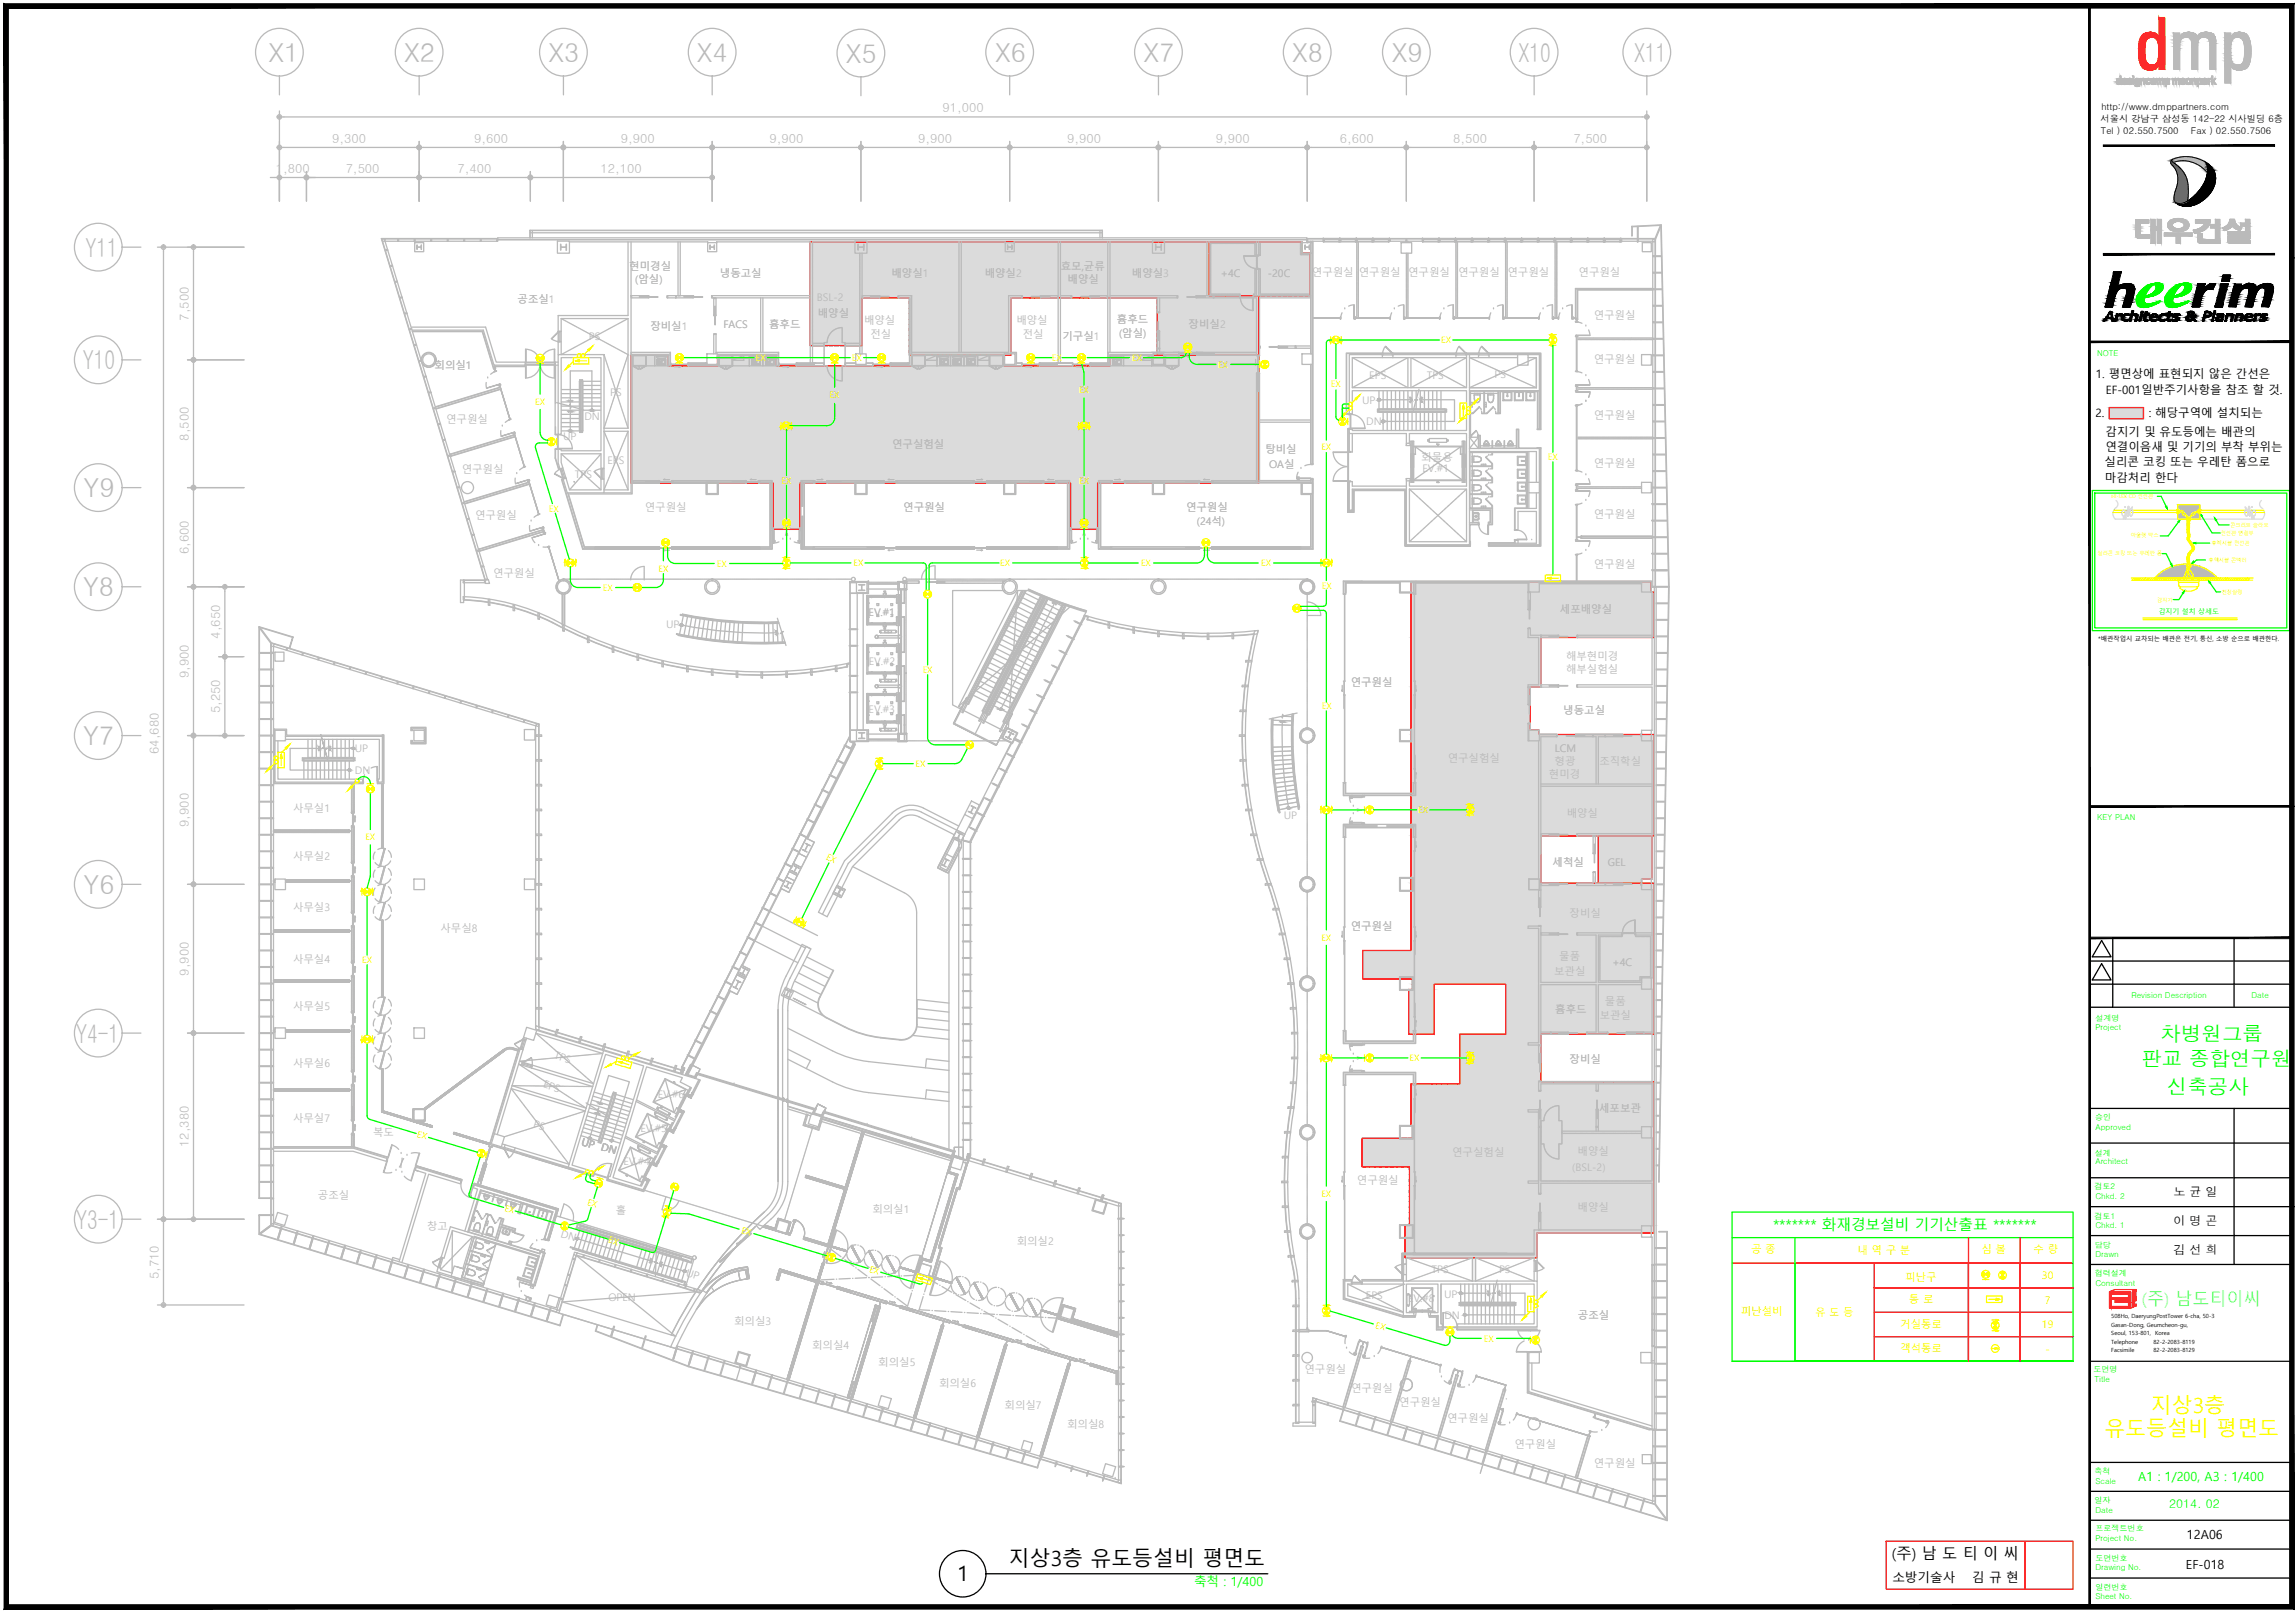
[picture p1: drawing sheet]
<svg xmlns="http://www.w3.org/2000/svg" width="451mm" height="316mm" viewBox="0 0 451 316" stroke-linecap="round" stroke-linejoin="round" font-family="sans-serif">
<defs><g id="words">
<g font-size="5.1" fill="#bababa">
<text x="52.7" y="12.1">X1</text>
<text x="79.4" y="12.1">X2</text>
<text x="107.7" y="12.1">X3</text>
<text x="136.9" y="12.1">X4</text>
<text x="166.2" y="12.3">X5</text>
<text x="195.5" y="12.1">X6</text>
<text x="224.6" y="12.1">X7</text>
<text x="253.8" y="12.1">X8</text>
<text x="273.4" y="12.1">X9</text>
<text x="298.3" y="12.1">X10</text>
<text x="321" y="12.1">X11</text>
<text x="16.8" y="50.4">Y11</text>
<text x="16.3" y="72.6">Y10</text>
<text x="16.4" y="97.7">Y9</text>
<text x="16.3" y="117.1">Y8</text>
<text x="16.3" y="146.4">Y7</text>
<text x="16.4" y="175.6">Y6</text>
<text x="15" y="204.8">Y4-1</text>
<text x="15" y="241.4">Y3-1</text>
</g>
<g font-size="4.1" fill="#ff0">
<text x="422.5" y="277.6">지상3층</text>
<text x="413.4" y="282">유도등설비 평면도</text>
</g>
<g font-size="4.1">
<text x="188.1" y="310.6">1</text>
<text x="198.2" y="307.6">지상3층 유도등설비 평면도</text>
</g>
<g font-size="4" fill="#0f0">
<text x="420.7" y="209.4">판교 종합연구원</text>
<text x="424.5" y="204.5">차병원그룹</text>
<text x="425.7" y="214.8">신축공사</text>
</g>
<text font-size="3.4" fill="#0ff" x="420.8" y="256.3">(주) 남도티이씨</text>
<text font-size="3" x="371.7" y="306.2">(주) 남 도 티 이 씨</text>
<text font-size="2.9" fill="#0f0" x="348.3" y="241.5">******* 화재경보설비 기기산출표 *******</text>
<g font-size="2.5" fill="#bababa">
<text x="185.2" y="22">91,000</text>
<text x="65.3" y="28">9,300</text>
<text x="93.2" y="28">9,600</text>
<text x="122" y="28">9,900</text>
<text x="151.2" y="28">9,900</text>
<text x="180.4" y="28">9,900</text>
<text x="209.6" y="28">9,900</text>
<text x="238.9" y="28">9,900</text>
<text x="263.2" y="28">6,600</text>
<text x="285.5" y="28">8,500</text>
<text x="309.1" y="28">7,500</text>
<text x="54.2" y="33.9">1,800</text>
<text x="67.9" y="33.9">7,500</text>
<text x="89.9" y="33.9">7,400</text>
<text x="118" y="33.9">12,100</text>
<text x="37.1" y="63" transform="rotate(-90 37.1 63)">7,500</text>
<text x="37.1" y="86.6" transform="rotate(-90 37.1 86.6)">8,500</text>
<text x="37.1" y="108.9" transform="rotate(-90 37.1 108.9)">6,600</text>
<text x="43.2" y="125.5" transform="rotate(-90 43.2 125.5)">4,650</text>
<text x="37.1" y="133.2" transform="rotate(-90 37.1 133.2)">9,900</text>
<text x="43.2" y="140.1" transform="rotate(-90 43.2 140.1)">5,250</text>
<text x="31.2" y="148.1" transform="rotate(-90 31.2 148.1)">64,680</text>
<text x="37.1" y="162.4" transform="rotate(-90 37.1 162.4)">9,900</text>
<text x="37.1" y="191.7" transform="rotate(-90 37.1 191.7)">9,900</text>
<text x="37.1" y="225.3" transform="rotate(-90 37.1 225.3)">12,380</text>
<text x="31.2" y="251.3" transform="rotate(-90 31.2 251.3)">5,710</text>
</g>
<g font-size="2.5" fill="#0f0">
<text x="420" y="291">A1 : 1/200, A3 : 1/400</text>
<text x="234.6" y="311.5">축척 : 1/400</text>
</g>
<g font-size="2.5">
<text x="429.6" y="302.4">12A06</text>
<text x="371.7" y="310.7">소방기술사</text>
<text x="387.4" y="310.7">김 규 현</text>
<text x="429.4" y="308.1">EF-018</text>
</g>
<g font-size="2.4">
<text x="427" y="235">노 균 일</text>
<text x="427" y="240.6">이 명 곤</text>
<text x="427" y="246.3">김 선 희</text>
</g>
<text font-size="2.4" fill="#0f0" x="426.1" y="296.3">2014. 02</text>
<g font-size="2.3">
<text x="411.7" y="74.3">1. 평면상에 표현되지 않은 간선은</text>
<text x="413.7" y="77.3">EF-001일반주기사항을 참조 할 것.</text>
<text x="411.6" y="81.9">2.</text>
<text x="422.1" y="81.9">: 해당구역에 설치되는</text>
<text x="413.6" y="88.6">연결이음새 및 기기의 부착 부위는</text>
<text x="413.6" y="85.6">감지기 및 유도등에는 배관의</text>
<text x="413.5" y="91.6">실리콘 코킹 또는 우레탄 폼으로</text>
<text x="413.5" y="94.6">마감처리 한다</text>
</g>
<g font-size="2.1" fill="#bababa">
<text x="123.6" y="53">현미경실</text>
<text x="101.7" y="59.5">공조실</text>
<text x="101.7" y="59.5">공조실1</text>
<text x="124.8" y="55.6">(암실)</text>
<text x="141.4" y="54.5">냉동고실</text>
<text x="257.7" y="54.2">연구원실 연구원실</text>
<text x="276.6" y="54.2">연구원실</text>
<text x="286.4" y="54.2">연구원실</text>
<text x="296.1" y="54.2">연구원실</text>
<text x="310.1" y="54.2">연구원실</text>
<text x="127.8" y="64.7">장비실</text>
<text x="127.8" y="64.7">장비실1</text>
<text x="142.1" y="64.4">FACS</text>
<text x="151.1" y="64.4">흄후드</text>
<text x="169.7" y="63.6">배양실</text>
<text x="199.7" y="63.6">배양실</text>
<text x="219.4" y="63.4">흄후드</text>
<text x="313.1" y="62.7">연구원실</text>
<text x="115.7" y="66.8">PS</text>
<text x="171" y="66.3">전실</text>
<text x="200.9" y="66.3">전실</text>
<text x="208.7" y="66.7">기구실</text>
<text x="208.7" y="66.7">기구실1</text>
<text x="219.9" y="66.1">(암실)</text>
<text x="313.1" y="71.2">연구원실</text>
<text x="85.4" y="72.4">회의실1</text>
<text x="119.9" y="77.7">PS</text>
<text x="269" y="74.5">EPS</text>
<text x="280.3" y="74.5">TPS</text>
<text x="293.6" y="74.3">PS</text>
<text x="87.6" y="83.2">연구원실</text>
<text x="114.8" y="82.5">DN</text>
<text x="267.6" y="79.3">UP</text>
<text x="268.4" y="83.4">DN</text>
<text x="313.1" y="82.4">연구원실</text>
<text x="110.6" y="86.5">UP</text>
<text x="248.6" y="89">탕비실</text>
<text x="90.7" y="92.9">연구원실</text>
<text x="112.9" y="93.8">TPS</text>
<text x="119.3" y="91.2">EPS</text>
<text x="249.3" y="91.9">OA실</text>
<text x="279.2" y="90.5">화물용</text>
<text x="279.5" y="92.7">EV.#1</text>
<text x="313.1" y="91.8">연구원실</text>
<text x="93.3" y="102">연구원실</text>
<text x="126.7" y="100.3">연구원실</text>
<text x="177.4" y="100.3">연구원실</text>
<text x="233" y="100.3">연구원실</text>
<text x="313.1" y="101.7">연구원실</text>
<text x="235.1" y="103.1">(24석)</text>
<text x="96.9" y="113.4">연구원실</text>
<text x="313.1" y="111.5">연구원실</text>
<text x="130.9" y="123.4">UP</text>
<text x="170.6" y="120.9">EV.#1</text>
<text x="170.7" y="130.5">EV.#2</text>
<text x="307.6" y="129.7">해부현미경</text>
<text x="265.3" y="134.7">연구원실</text>
<text x="307.6" y="132.3">해부실험실</text>
<text x="170.6" y="140.1">EV.#3</text>
<text x="307.1" y="140.3">냉동고실</text>
<text x="69.7" y="147.7">UP</text>
<text x="69.7" y="152">DN</text>
<text x="57.6" y="159.4">사무실1</text>
<text x="252.2" y="160.8">UP</text>
<text x="57.6" y="168.8">사무실2</text>
<text x="305" y="170.1">세척실</text>
<text x="57.6" y="178.9">사무실3</text>
<text x="86.5" y="183">사무실8</text>
<text x="265.3" y="182.7">연구원실</text>
<text x="57.6" y="189.1">사무실4</text>
<text x="57.6" y="198.4">사무실5</text>
<text x="57.6" y="209.5">사무실6</text>
<text x="108.7" y="207.9" transform="rotate(17 108.7 207.9)">TPS</text>
<text x="308.3" y="208.7">장비실</text>
<text x="106.6" y="213.6" transform="rotate(17 106.6 213.6)">EPS</text>
<text x="129.2" y="215.6">EV.#6</text>
<text x="57.6" y="220.4">사무실7</text>
<text x="104.7" y="221.5" transform="rotate(17 104.7 221.5)">PS</text>
<text x="73.3" y="223.2">복도</text>
<text x="114.1" y="225" transform="rotate(17 114.1 225)">UP DN</text>
<text x="125.8" y="222.3">EV.#5</text>
<text x="122.5" y="228.9">EV.#4</text>
<text x="266.6" y="232.5">연구원실</text>
<text x="62.5" y="235.6">공조실</text>
<text x="121" y="238.4">홀</text>
<text x="171.4" y="238.4">회의실1</text>
<text x="83.9" y="241.6">창고</text>
<text x="110.1" y="243" transform="rotate(17 110.1 243)">DN</text>
<text x="199.7" y="244.6">회의실2</text>
<text x="134.6" y="250.6" transform="rotate(17 134.6 250.6)">UP</text>
<text x="281.2" y="250">TPS</text>
<text x="294.5" y="250">PS</text>
<text x="119.5" y="255.5">OPEN</text>
<text x="268.3" y="255.2">EPS</text>
<text x="276.6" y="255.8">EV.#8</text>
<text x="283.7" y="255">UP</text>
<text x="144.2" y="260.2">회의실3</text>
<text x="283.8" y="259.2">DN</text>
<text x="310" y="259.1">공조실</text>
<text x="159.5" y="265">회의실4</text>
<text x="172.5" y="268.3">회의실5</text>
<text x="256.3" y="269.7">연구원실</text>
<text x="184.5" y="272.4">회의실6</text>
<text x="265.4" y="273.5">연구원실</text>
<text x="197.3" y="276.7">회의실7</text>
<text x="209.7" y="280.5">회의실8</text>
<text x="274.9" y="276.3">연구원실</text>
<text x="284.3" y="279.2">연구원실</text>
<text x="297.5" y="284.5">연구원실</text>
<text x="313.1" y="288.3">연구원실</text>
</g>
<g font-size="2.1" fill="#ff0">
<text x="344" y="246.2">공 종</text>
<text x="364.9" y="246.2">내 역 구 분</text>
<text x="374.3" y="251.5">피난구</text>
<text x="389.3" y="246.1">심 볼</text>
<text x="399.5" y="246.1">수 량</text>
<text x="401.1" y="251.2">30</text>
<text x="375" y="256">통 로</text>
<text x="401.7" y="256">7</text>
<text x="342" y="258.2">피난설비</text>
<text x="356.6" y="258.6">유 도 등</text>
<text x="373.3" y="260.8">거실통로</text>
<text x="401.1" y="260.9">19</text>
<text x="373.3" y="265.6">객석통로</text>
<text x="401.9" y="265.7">-</text>
</g>
<g font-size="1.8">
<text x="412.8" y="21.5">http://www.dmppartners.com</text>
<text x="412.7" y="24">서울시 강남구 삼성동 142-22 시사빌딩 6층</text>
<text x="412.7" y="26.4">Tel ) 02.550.7500</text>
<text x="430.4" y="26.4">Fax ) 02.550.7506</text>
</g>
<g font-size="1.7" fill="#ff0">
<text x="148.5" y="70.9">EX</text>
<text x="167.4" y="70.9">EX</text>
<text x="206.6" y="70.9">EX</text>
<text x="222.4" y="70.9">EX</text>
<text x="283.1" y="67.4">EX</text>
<text x="212" y="77.3">EX</text>
<text x="239.3" y="72.2">EX</text>
<text x="261.5" y="76.1">EX</text>
<text x="105.1" y="79.6">EX</text>
<text x="163" y="78.2">EX</text>
<text x="259.6" y="88.4">EX</text>
<text x="153.5" y="95">EX</text>
<text x="212" y="95">EX</text>
<text x="304.1" y="90.4">EX</text>
<text x="107.8" y="100.5">EX</text>
<text x="129.3" y="112.3">EX</text>
<text x="140.9" y="111.3">EX</text>
<text x="167.7" y="111.2">EX</text>
<text x="196.5" y="111.2">EX</text>
<text x="224.2" y="111.2">EX</text>
<text x="247.8" y="111.2">EX</text>
<text x="118.5" y="116">EX</text>
<text x="259.7" y="115.6">EX</text>
<text x="181.3" y="132.1">EX</text>
<text x="259.7" y="139.3">EX</text>
<text x="179.8" y="150.6">EX</text>
<text x="278.6" y="159.7">EX</text>
<text x="71.8" y="165.1">EX</text>
<text x="162.2" y="168.8" transform="rotate(27 162.2 168.8)">EX</text>
<text x="259.6" y="184.8">EX</text>
<text x="71.1" y="189.2">EX</text>
<text x="276.9" y="208.5">EX</text>
<text x="81.8" y="223.4" transform="rotate(15 81.8 223.4)">EX</text>
<text x="99.1" y="237.8" transform="rotate(17 99.1 237.8)">EX</text>
<text x="115.3" y="236.7" transform="rotate(17 115.3 236.7)">EX</text>
<text x="259.6" y="235.1">EX</text>
<text x="119.4" y="244" transform="rotate(17 119.4 244)">EX</text>
<text x="145.5" y="242.2" transform="rotate(17 145.5 242.2)">EX</text>
<text x="170.7" y="249.9" transform="rotate(17 170.7 249.9)">EX</text>
<text x="270.1" y="260.8" transform="rotate(17 270.1 260.8)">EX</text>
<text x="291.5" y="263.5">EX</text>
</g>
<g font-size="1.6" fill="#0f0">
<text x="412" y="69.9">NOTE</text>
<text x="412" y="161.1">KEY PLAN</text>
<text x="418.7" y="196">Revision Description</text>
<text x="442.3" y="196.1">Date</text>
<text x="411.6" y="200.6">설계명</text>
<text x="411.6" y="202.4">Project</text>
<text x="411.6" y="220.1">승인</text>
<text x="411.6" y="221.9">Approved</text>
<text x="411.6" y="227">설계</text>
<text x="411.4" y="233.6">검토2</text>
<text x="411.6" y="228.7">Architect</text>
<text x="411.5" y="239.4">검토1</text>
<text x="411.6" y="235.5">Chkd. 2</text>
<text x="411.5" y="245.1">담당</text>
<text x="411.6" y="241.2">Chkd. 1</text>
<text x="411.5" y="250.7">협력설계</text>
<text x="411.6" y="246.9">Drawn</text>
<text x="411.6" y="252.5">Consultant</text>
<text x="411.3" y="269.5">도면명</text>
<text x="411.5" y="271.6">Title</text>
<text x="411.5" y="289.6">축척</text>
<text x="411.6" y="291.4">Scale</text>
<text x="411.5" y="295.2">일자</text>
<text x="411.6" y="297.1">Date</text>
<text x="411.6" y="302.8">Project No.</text>
<text x="411.7" y="300.6">프로젝트번호</text>
<text x="411.6" y="308.5">Drawing No.</text>
<text x="411.6" y="306.6">도면번호</text>
<text x="411.6" y="314.1">Sheet No.</text>
<text x="411.6" y="312.3">일련번호</text>
</g>
<text font-size="1.4" fill="#0f0" x="424.1" y="120.7">감지기 설치 상세도</text>
<text font-size="1.2" x="412.2" y="125.9">*배관작업시 교차되는 배관은 전기, 통신, 소방 순으로 배관한다.</text>
<g font-size="1.1">
<text x="414.8" y="260.6">Gasan-Dong, Geumcheon-gu,</text>
<text x="414.8" y="262.3">Seoul, 153-801,</text>
<text x="414.8" y="264">Telephone</text>
<text x="414.8" y="258.9">508Ho, DaeryungPostTower 6-cha, 50-3</text>
<text x="423" y="264">82-2-2083-8119</text>
<text x="423.4" y="262.3">Korea</text>
<text x="414.8" y="265.7">Facsimile</text>
<text x="423" y="265.7">82-2-2083-8129</text>
</g>
<g font-size="1" fill="#ff0">
<text x="414.8" y="97.9">HI-LEX CD 전선관</text>
<text x="418.6" y="105.6">아울렛 박스</text>
<text x="434.4" y="107">후렉시블 전선관</text>
<text x="436.3" y="105.1">전선관 연결부</text>
<text x="438.1" y="103.4">콘크리트 슬라브</text>
<text x="412" y="109.1">실리콘 코킹 또는 우레탄 폼</text>
<text x="433.8" y="110.4">후렉시블 콘넥터</text>
<text x="423.8" y="118.2">감지기</text>
<text x="436.5" y="116.7">천장실링</text>
</g>
</g></defs>
<!-- layer: 254 -->
<g fill="#dbdbdb" stroke="#dbdbdb" stroke-width=".2">
<path d="M277.2 114.2h47.2z"/>
<path d="M300.6 135h2.1z"/>
<path d="M276.7 194.4h5v8.8z"/>
<path d="M302.7 212.5h22.3z"/>
<path d="M286.8 212.9h38.2z"/>
<path d="M277.2 221.2h.3z"/>
<path d="M276 240.7h.9z"/>
<path d="M179.1 69.8h18.2z"/>
<path d="M140.9 69.8h11.6z"/>
<path d="M210.3 94.9h5.3v9.1z"/>
<path d="M151.9 94.9h5.3v9.1z"/>
<path d="M237.5 49.7h19.9v8.4z"/>
<path d="M314 164.2h10.5z"/>
<path d="M322.5 172.7h2z"/>
<path d="M314 172.7h8.5v.8z"/>
<path d="M277.2 114.2l47.2 2.1v-2.1zM277.2 114.2l47.2 2.1h-47.2z"/>
<path d="M277.2 116.3l47.8 8.9v-8.9zM277.2 116.3l47.8 8.9h-47.8z"/>
<path d="M277.2 125.2h25.5zM277.2 125.2h47.8z"/>
<path d="M277.2 125.2l25.5 9.8v-9.8zM277.2 125.2l25.5 9.8h-25.5z"/>
<path d="M277.2 135l23.4 8.5v-8.5zM277.2 135l23.4 8.5h-23.4z"/>
<path d="M277.2 143.5l25.2 .8v-.8zM277.2 143.5l25.2 .8h-25.2z"/>
<path d="M277.2 144.3l47.8 19.9v-19.9zM277.2 144.3l47.8 19.9h-47.8z"/>
<path d="M277.2 164.2h25.5zM277.2 164.2h47.8z"/>
<path d="M277.2 164.2l25.5 9.3v-9.3zM277.2 164.2l25.5 9.3h-25.5z"/>
<path d="M277.2 173.5l47.8 13.2v-13.2zM277.2 173.5l47.8 13.2h-47.8z"/>
<path d="M267.7 186.7l57.3 5.6v-5.6zM267.7 186.7l57.3 5.6h-57.3z"/>
<path d="M277.5 192.3l47.5 1v-1zM277.5 192.3l47.5 1h-47.5z"/>
<path d="M277.5 193.3h4.2zM277.5 193.3h18.3z"/>
<path d="M277.5 193.3l4.2 1.1v-1.1zM277.5 193.3l4.2 1.1h-4.2z"/>
<path d="M295.8 193.3l29.2 9.9v-9.9zM295.8 193.3l29.2 9.9h-29.2z"/>
<path d="M295.8 203.2h6.9zM295.8 203.2h6.9zM295.8 203.2h6.9zM286.8 203.2h15.9z"/>
<path d="M276.7 203.2h5zM276.7 194.4l5 8.8h-5z"/>
<path d="M302.7 203.2h22.3zM324.1 203.2h.9zM302.7 203.2h22.3z"/>
<path d="M286.8 203.2l15.9 9.3v-9.3zM286.8 203.2l15.9 9.3h-15.9zM286.8 212.5h15.9zM286.8 212.5h15.9z"/>
<path d="M286.8 212.5l38.2 .4v-.4zM286.8 212.5l38.2 .4h-38.2zM277.2 212.9h47.8z"/>
<path d="M277.2 212.9l47.8 8.3v-8.3zM277.2 212.9l47.8 8.3h-47.8z"/>
<path d="M277.5 221.2l47.5 2.4v-2.4zM277.5 221.2l47.5 2.4h-47.5z"/>
<path d="M267.6 223.6l57.4 5.6v-5.6zM267.6 223.6l57.4 5.6h-57.4z"/>
<path d="M276.9 229.2l48.1 11.5v-11.5zM276.9 229.2l48.1 11.5h-48.1zM276.9 240.7h48.1zM276.9 240.7h48.1z"/>
<path d="M276 240.7l49 1.5v-1.5zM276 240.7l49 1.5h-49z"/>
<path d="M276 242.2l26 4.9v-4.9zM276 242.2l26 4.9h-26z"/>
<path d="M159.2 47.5l78.3 10.6v-10.6zM159.2 47.5l78.3 10.6h-78.3z"/>
<path d="M159.2 58.1l88.1 .4v-.4zM159.2 58.1l88.1 .4h-88.1z"/>
<path d="M178.7 58.5h68.6zM178.7 58.5h68.6z"/>
<path d="M159.2 58.5l10.2 9.4v-9.4zM159.2 58.5l10.2 9.4h-10.2z"/>
<path d="M178.7 58.5l19.9 11.3v-11.3zM178.7 58.5l19.9 11.3h-19.9z"/>
<path d="M227.4 58.5l19.9 11.3v-11.3zM227.4 58.5l19.9 11.3h-19.9z"/>
<path d="M218.1 69.8l29.2 2.1v-2.1zM218.1 69.8l29.2 2.1h-29.2z"/>
<path d="M179.1 69.8l18.2 2.1v-2.1zM179.1 69.8l18.2 2.1h-18.2z"/>
<path d="M140.9 69.8l11.6 2.1v-2.1zM140.9 69.8l11.6 2.1h-11.6z"/>
<path d="M124 69.8l7.3 2.1v-2.1zM124 69.8l7.3 2.1h-7.3z"/>
<path d="M124 71.9l123.3 23v-23zM124 71.9l123.3 23h-123.3z"/>
<path d="M210.3 94.9h5.3zM210.3 94.9h37z"/>
<path d="M210.3 104h5.3zM210.3 94.9l5.3 9.1h-5.3z"/>
<path d="M151.9 104h5.3zM151.9 94.9l5.3 9.1h-5.3z"/>
<path d="M237.5 47.5l18.3 2.2v-2.2zM237.5 47.5l18.3 2.2h-18.3z"/>
<path d="M237.5 58.1h19.9zM237.5 49.7l19.9 8.4h-19.9z"/>
<path d="M314 164.2l10.5 8.5v-8.5zM314 164.2l10.5 8.5h-10.5z"/>
<path d="M314 173.5h8.5zM314 172.7l8.5 .8h-8.5z"/>
<path d="M414.4 80.1l6.7 2.1v-2.1zM414.4 80.1l6.7 2.1h-6.7z"/>
</g>
<g fill="none" stroke="#f00" stroke-width=".25">
<path d="M159.2 47.7v.1M159.2 47.9v.1M159.2 48v.1M159.2 48.2v.1M159.2 48.3v.2M159.2 48.5v.1M159.2 48.7v.1M159.2 48.8v.2M159.2 49v.1M159.2 49.2v.1M159.2 49.3v.1M159.2 49.5v.1"/>
<path d="M159.2 49.7v.1M159.2 49.8v.2M159.2 50v.1M159.2 50.2v.1M159.2 50.3v.2M159.2 50.5v.1M159.2 50.7v.1M159.2 50.8v.2M159.2 51v.1M159.2 51.2v.1M159.2 51.3v.1M159.2 51.5v.1"/>
<path d="M159.2 51.7v.1M159.2 51.8v.1M159.2 52v.1M159.2 52.2v.1M159.2 52.3v.1M159.2 52.5v.1M159.2 52.7v.1M159.2 52.8v.1M159.2 53v.1M159.2 53.2v.1M159.2 53.3v.1M159.2 53.5v.1"/>
<path d="M159.2 53.7v.1M159.2 53.8v.1M159.2 54v.1M159.2 54.2v.1M159.2 54.3v.1M159.2 54.5v.1M159.2 54.7v.1M159.2 54.8v.1M159.2 55v.1M159.2 55.2v.1M159.2 55.3v.1M159.2 55.5v.1"/>
<path d="M159.2 55.7v.1M159.2 55.8v.1M159.2 56v.1M159.2 56.1v.2M159.2 56.3v.1M159.2 56.5v.1M159.2 56.6v.2M159.2 56.8v.1M159.2 57v.1M159.2 57.1v.2M159.2 57.3v.1M159.2 57.5v.1"/>
<path d="M159.2 57.6v.2M159.2 57.8v.1M159.2 58v.1M159.2 58.1v.2M159.2 58.3v.1M159.2 58.5v.1M159.2 58.6v.2M159.2 58.8v.1M159.2 59v.1M159.2 59.1v.1M159.2 59.3v.1M159.2 59.5v.1"/>
<path d="M159.2 59.6v.1M159.2 59.8v.1M159.2 60v.1M159.3 47.5l-.1 .1M159.4 47.5h.1M159.5 47.5h.1M159.7 47.5h.1M159.9 47.5h.1M160 47.5h.1M160.2 47.5h.1M160.4 47.5h.1M160.5 47.5h.1"/>
<path d="M160.7 47.5h.1M160.9 47.5h.1M161 47.5h.1M161.2 47.5h.1M161.4 47.5h.1M161.5 47.5h.1M161.7 47.5h.1M161.9 47.5h.1M162 47.5h.1M162.2 47.5h.1M162.4 47.5h.1M162.5 47.5h.1"/>
<path d="M162.7 47.5h.1M162.9 47.5h.1M163 47.5h.1M163.2 47.5h.1M163.4 47.5h.1M163.5 47.5h.1M163.7 47.5h.1M163.8 47.5h.2M164 47.5h.1M164.2 47.5h.1M164.3 47.5h.2M164.5 47.5h.1"/>
<path d="M164.7 47.5h.1M164.8 47.5h.2M165 47.5h.1M165.2 47.5h.1M165.3 47.5h.2M165.5 47.5h.1M165.7 47.5h.1M165.8 47.5h.2M166 47.5h.1M166.2 47.5h.1M166.3 47.5h.2M166.5 47.5h.1"/>
<path d="M166.7 47.5h.1M166.8 47.5h.1M167 47.5h.1M167.2 47.5h.1M167.3 47.5h.1M167.5 47.5h.1M167.7 47.5h.1M167.8 47.5h.1M168 47.5h.1M168.2 47.5h.1M168.3 47.5h.1M168.5 47.5h.1"/>
<path d="M168.7 47.5h.1M168.8 47.5h.1M169 47.5h.1M169.2 47.5h.1M169.3 47.5h.1M169.4 58.7v.1M169.4 58.8v.1M169.4 59v.1M169.4 59.2v.1M169.4 59.3v.1M169.4 59.5v.1M169.4 59.7v.1"/>
<path d="M169.4 59.8v.1M169.4 60v.1M169.5 58.5l-.1 .1M169.5 47.5h.1M169.6 58.5h.1M169.7 47.5h.1M169.7 58.5h.1M169.8 47.5h.1M169.9 58.5h.1M170 47.5h.1M170 58.5h.2M170.2 47.5h.1"/>
<path d="M170.2 58.5h.1M170.3 47.5h.1M170.4 58.5h.1M170.5 47.5h.1M170.5 58.5h.2M170.7 47.5h.1M170.7 58.5h.1M170.8 47.5h.1M170.9 58.5h.1M171 47.5h.1M171 58.5h.2M171.2 47.5h.1"/>
<path d="M171.2 58.5h.1M171.3 47.5h.1M171.4 58.5h.1M171.5 47.5h.1M171.5 58.5h.1M171.6 47.5h.2M171.7 58.5h.1M171.8 47.5h.1M171.9 58.5h.1M172 47.5h.1M172 58.5h.1M172.1 47.5h.2"/>
<path d="M172.2 58.5h.1M172.3 47.5h.1M172.4 58.5h.1M172.5 47.5h.1M172.5 58.5h.1M172.6 47.5h.2M172.7 58.5h.1M172.8 47.5h.1M172.9 58.5h.1M173 47.5h.1M173 58.5h.1M173.1 47.5h.2"/>
<path d="M173.2 58.5h.1M173.3 47.5h.1M173.4 58.5h.1M173.5 47.5h.1M173.5 58.5h.1M173.6 47.5h.2M173.7 58.5h.1M173.8 47.5h.1M173.9 58.5h.1M174 47.5h.1M174 58.5h.1M174.1 47.5h.2"/>
<path d="M174.2 58.5h.1M174.3 47.5h.1M174.4 58.5h.1M174.5 47.5h.1M174.5 58.5h.1M174.6 47.5h.1M174.7 58.5h.1M174.8 47.5h.1M174.9 58.5h.1M175 47.5h.1M175 58.5h.1M175.1 47.5h.1"/>
<path d="M175.2 58.5h.1M175.3 47.5h.1M175.4 58.5h.1M175.5 47.5h.1M175.5 58.5h.1M175.6 47.5h.1M175.7 58.5h.1M175.8 47.5h.1M175.9 58.5h.1M176 47.5h.1M176 58.5h.1M176.1 47.5h.1"/>
<path d="M176.2 58.5h.1M176.3 47.5h.1M176.4 58.5h.1M176.5 47.5h.1M176.5 58.5h.1M176.6 47.5h.1M176.7 58.5h.1M176.8 47.5h.1M176.9 58.5h.1M177 47.5h.1M177 58.5h.1M177.1 47.5h.1"/>
<path d="M177.2 58.5h.1M177.3 47.5h.1M177.4 58.5h.1M177.5 47.5h.1M177.5 58.5h.1M177.6 47.5h.1M177.7 58.5h.1M177.8 47.5h.1M177.8 58.5h.2M178 47.5h.1M178 58.5h.1M178.1 47.5h.1"/>
<path d="M178.2 58.5h.1M178.3 47.5h.1M178.3 58.5h.2M178.5 47.5h.1M178.5 58.5l.2 .1M178.6 47.5h.1M178.7 58.7v.1M178.7 58.9v.1M178.7 59v.2M178.7 59.2v.1M178.7 59.4v.1M178.7 59.5v.2"/>
<path d="M178.7 59.7v.1M178.7 59.9v.1M178.8 47.5h.1M179 47.5h.1M179.1 47.5h.1M179.3 47.5h.1M179.5 47.5h.1M179.6 47.5h.1M179.8 47.5h.1M180 47.5h.1M180.1 47.5h.1M180.3 47.5h.1"/>
<path d="M180.5 47.5h.1M180.6 47.5h.1M180.8 47.5h.1M181 47.5h.1M181.1 47.5h.1M181.3 47.5h.1M181.4 47.5h.2M181.6 47.5h.1M181.8 47.5h.1M181.9 47.5h.2M182.1 47.5h.1M182.3 47.5h.1"/>
<path d="M182.4 47.5h.2M182.6 47.5h.1M182.8 47.5h.1M182.9 47.5h.2M183.1 47.5h.1M183.3 47.5h.1M183.4 47.5h.2M183.6 47.5h.1M183.8 47.5h.1M183.9 47.5h.2M184.1 47.5h.1M184.3 47.5h.1"/>
<path d="M184.4 47.5h.1M184.6 47.5h.1M184.8 47.5h.1M184.9 47.5h.1M185.1 47.5h.1M185.3 47.5h.1M185.4 47.5h.1M185.6 47.5h.1M185.8 47.5h.1M185.9 47.5h.1M186.1 47.5h.1M186.3 47.5h.1"/>
<path d="M186.4 47.5h.1M186.6 47.5h.1M186.8 47.5h.1M186.9 47.5h.1M187.1 47.5h.1M187.3 47.5h.1M187.4 47.5h.1M187.6 47.5h.1M187.8 47.5h.1M187.9 47.5h.1M188.1 47.5h.1M188.3 47.5h.1"/>
<path d="M188.4 47.5h.1M188.6 47.5h.1M188.8 47.5h.1M188.9 47.5h.1M189.1 47.5h.1M189.2 47.5h.2M189.4 47.5h.1M189.6 47.5h.1M189.7 47.5h.2M189.9 47.5h.1M190.1 47.5h.1M190.2 47.5h.2"/>
<path d="M190.4 47.5h.1M190.6 47.5h.1M190.8 47.5h.1M190.9 47.5h.1M191.1 47.5h.1M191.2 47.5h.2M191.4 47.5h.1M191.6 47.5h.1M191.7 47.5h.2M191.9 47.5h.1M192.1 47.5h.1M192.2 47.5h.1"/>
<path d="M192.4 47.5h.1M192.6 47.5h.1M192.7 47.5h.1M192.9 47.5h.1M193.1 47.5h.1M193.2 47.5h.1M193.4 47.5h.1M193.6 47.5h.1M193.7 47.5h.1M193.9 47.5h.1M194.1 47.5h.1M194.2 47.5h.1"/>
<path d="M194.4 47.5h.1M194.6 47.5h.1M194.7 47.5h.1M194.9 47.5h.1M195.1 47.5h.1M195.2 47.5h.1M195.4 47.5h.1M195.6 47.5h.1M195.7 47.5h.1M195.9 47.5h.1M196.1 47.5h.1M196.2 47.5h.1"/>
<path d="M196.4 47.5h.1M196.6 47.5h.1M196.7 47.5h.1M196.9 47.5h.1M197.1 47.5h.1M197.2 47.5h.1M197.4 47.5h.1M197.6 47.5h.1M197.7 47.5h.1M197.9 47.5h.1M198.1 47.5h.1M198.2 47.5h.1"/>
<path d="M198.4 47.5h.1M198.6 47.5h.1M198.6 58.7v.1M198.6 58.9v.1M198.6 59v.2M198.6 59.2v.1M198.6 59.4v.1M198.6 59.5v.2M198.6 59.7v.1M198.6 59.9v.1M198.7 58.5l-.1 .1M198.7 58.5h.1"/>
<path d="M198.7 47.5h.1M198.9 58.5h.1M198.9 47.5h.1M199 58.5h.2M199 47.5h.2M199.2 58.5h.1M199.2 47.5h.1M199.4 58.5h.1M199.4 47.5h.1M199.5 58.5h.2M199.5 47.5h.2M199.7 58.5h.1"/>
<path d="M199.7 47.5h.1M199.9 58.5h.1M199.9 47.5h.1M200 58.5h.2M200 47.5h.2M200.2 58.5h.1M200.2 47.5h.1M200.4 58.5h.1M200.4 47.5h.1M200.5 58.5h.2M200.5 47.5h.2M200.7 58.5h.1"/>
<path d="M200.7 47.5h.1M200.9 58.5h.1M200.9 47.5h.1M201 58.5h.2M201 47.5h.2M201.2 58.5h.1M201.2 47.5h.1M201.4 58.5h.1M201.4 47.5h.1M201.5 58.5h.2M201.5 47.5h.2M201.7 58.5h.1"/>
<path d="M201.7 47.5h.1M201.9 58.5h.1M201.9 47.5h.1M202 58.5h.1M202 47.5h.1M202.2 58.5h.1M202.2 47.5h.1M202.4 58.5h.1M202.4 47.5h.1M202.5 58.5h.1M202.5 47.5h.1M202.7 58.5h.1"/>
<path d="M202.7 47.5h.1M202.9 58.5h.1M202.9 47.5h.1M203 58.5h.1M203 47.5h.1M203.2 58.5h.1M203.2 47.5h.1M203.4 58.5h.1M203.4 47.5h.1M203.5 58.5h.1M203.5 47.5h.1M203.7 58.5h.1"/>
<path d="M203.7 47.5h.1M203.9 58.5h.1M203.9 47.5h.1M204 58.5h.1M204 47.5h.1M204.2 58.5h.1M204.2 47.5h.1M204.4 58.5h.1M204.4 47.5h.1M204.5 58.5h.1M204.5 47.5h.1M204.7 58.5h.1"/>
<path d="M204.7 47.5h.1M204.9 58.5h.1M204.9 47.5h.1M205 58.5h.1M205 47.5h.1M205.2 58.5h.1M205.2 47.5h.1M205.4 58.5h.1M205.4 47.5h.1M205.5 58.5h.1M205.5 47.5h.1M205.7 58.5h.1"/>
<path d="M205.7 47.5h.1M205.9 58.5h.1M205.9 47.5h.1M206 58.5h.1M206 47.5h.1M206.2 58.5h.1M206.2 47.5h.1M206.4 58.5h.1M206.4 47.5h.1M206.5 58.5h.1M206.5 47.5h.1M206.7 58.5h.1"/>
<path d="M206.7 47.5h.1M206.8 58.5h.2M206.8 47.5h.2M207 58.5h.1M207 47.5h.1M207.2 58.5h.1M207.2 47.5h.1M207.3 58.5h.2M207.3 47.5h.2M207.5 58.5h.1M207.5 47.5h.1M207.7 58.5h.1"/>
<path d="M207.7 47.5h.1M207.9 58.5h.1M207.9 47.5h.1M208 58.5h.1M208 47.5h.1M208.2 58.5h.1M208.2 47.5h.1M208.4 58.5h.1M208.4 47.5h.1M208.5 58.5h.1M208.5 47.5h.1M208.7 58.5h.1"/>
<path d="M208.7 47.5h.1M208.8 58.5h.2M208.8 47.5h.2M209 58.5h.1M209 47.5h.1M209.2 58.5h.1M209.2 47.5h.1M209.3 58.5h.2M209.3 47.5h.2M209.5 58.5h.1M209.5 47.5h.1M209.7 58.5h.1"/>
<path d="M209.7 47.5h.1M209.8 58.5h.1M209.8 47.5h.1M210 58.5h.1M210 47.5h.1M210.2 58.5h.1M210.2 47.5h.1M210.3 58.5h.1M210.3 47.5h.1M210.5 58.5h.1M210.5 47.5h.1M210.7 58.5h.1"/>
<path d="M210.7 47.5h.1M210.8 58.5h.1M210.8 47.5h.1M211 58.5h.1M211 47.5h.1M211.2 58.5h.1M211.2 47.5h.1M211.3 58.5h.1M211.3 47.5h.1M211.5 58.5h.1M211.5 47.5h.1M211.7 58.5h.1"/>
<path d="M211.7 47.5h.1M211.8 58.5h.1M211.8 47.5h.1M212 58.5h.1M212 47.5h.1M212.2 58.5h.1M212.2 47.5h.1M212.3 58.5h.1M212.3 47.5h.1M212.5 58.5h.1M212.5 47.5h.1M212.7 58.5h.1"/>
<path d="M212.7 47.5h.1M212.8 58.5h.1M212.8 47.5h.1M213 58.5h.1M213 47.5h.1M213.2 58.5h.1M213.2 47.5h.1M213.3 58.5h.1M213.3 47.5h.1M213.5 58.5h.1M213.5 47.5h.1M213.7 58.5h.1"/>
<path d="M213.7 47.5h.1M213.8 58.5h.1M213.8 47.5h.1M214 58.5h.1M214 47.5h.1M214.2 58.5h.1M214.2 47.5h.1M214.3 58.5h.1M214.3 47.5h.1M214.5 58.5h.1M214.5 47.5h.1M214.7 58.5h.1"/>
<path d="M214.7 47.5h.1M214.8 58.5h.1M214.8 47.5h.1M215 58.5h.1M215 47.5h.1M215.2 58.5h.1M215.2 47.5h.1M215.3 58.5h.1M215.3 47.5h.1M215.5 58.5h.1M215.5 47.5h.1M215.7 58.5h.1"/>
<path d="M215.7 47.5h.1M215.8 58.5h.1M215.8 47.5h.1M216 58.5h.1M216 47.5h.1M216.2 58.5h.1M216.2 47.5h.1M216.3 58.5h.1M216.3 47.5h.1M216.5 58.5h.1M216.5 47.5h.1M216.6 58.5h.2"/>
<path d="M216.6 47.5h.2M216.8 58.5h.1M216.8 47.5h.1M217 58.5h.1M217 47.5h.1M217.1 58.5h.2M217.1 47.5h.2M217.3 58.5h.1M217.3 47.5h.1M217.5 58.5h.1M217.5 47.5h.1M217.6 58.5h.2"/>
<path d="M217.6 47.5h.2M217.8 58.5h.1M217.8 47.5h.1M218 58.5h.1M218 47.5h.1M218.1 58.5h.2M218.1 47.5h.2M218.3 58.5h.1M218.3 47.5h.1M218.5 58.5h.1M218.5 47.5h.1M218.6 58.5h.2"/>
<path d="M218.6 47.5h.2M218.8 58.5h.1M218.8 47.5h.1M219 58.5h.1M219 47.5h.1M219.1 58.5h.2M219.1 47.5h.2M219.3 58.5h.1M219.3 47.5h.1M219.5 58.5h.1M219.5 47.5h.1M219.6 58.5h.1"/>
<path d="M219.6 47.5h.1M219.8 58.5h.1M219.8 47.5h.1M220 58.5h.1M220 47.5h.1M220.1 58.5h.1M220.1 47.5h.1M220.3 58.5h.1M220.3 47.5h.1M220.5 58.5h.1M220.5 47.5h.1M220.6 58.5h.1"/>
<path d="M220.6 47.5h.1M220.8 58.5h.1M220.8 47.5h.1M221 58.5h.1M221 47.5h.1M221.1 58.5h.1M221.1 47.5h.1M221.3 58.5h.1M221.3 47.5h.1M221.5 58.5h.1M221.5 47.5h.1M221.6 58.5h.1"/>
<path d="M221.6 47.5h.1M221.8 58.5h.1M221.8 47.5h.1M222 58.5h.1M222 47.5h.1M222.1 58.5h.1M222.1 47.5h.1M222.3 58.5h.1M222.3 47.5h.1M222.5 58.5h.1M222.5 47.5h.1M222.6 58.5h.1"/>
<path d="M222.6 47.5h.1M222.8 58.5h.1M222.8 47.5h.1M223 58.5h.1M223 47.5h.1M223.1 58.5h.1M223.1 47.5h.1M223.3 58.5h.1M223.3 47.5h.1M223.5 58.5h.1M223.5 47.5h.1M223.6 58.5h.1"/>
<path d="M223.6 47.5h.1M223.8 58.5h.1M223.8 47.5h.1M224 58.5h.1M224 47.5h.1M224.1 58.5h.1M224.1 47.5h.1M224.3 58.5h.1M224.3 47.5h.1M224.4 58.5h.2M224.4 47.5h.2M224.6 58.5h.1"/>
<path d="M224.6 47.5h.1M224.8 58.5h.1M224.8 47.5h.1M224.9 58.5h.2M224.9 47.5h.2M225.1 58.5h.1M225.1 47.5h.1M225.3 58.5h.1M225.3 47.5h.1M225.5 58.5h.1M225.5 47.5h.1M225.6 58.5h.1"/>
<path d="M225.6 47.5h.1M225.8 58.5h.1M225.8 47.5h.1M226 58.5h.1M226 47.5h.1M226.1 58.5h.1M226.1 47.5h.1M226.3 58.5h.1M226.3 47.5h.1M226.4 58.5h.2M226.4 47.5h.2M226.6 58.5h.1"/>
<path d="M226.6 47.5h.1M226.8 58.5h.1M226.8 47.5h.1M226.9 58.5h.2M226.9 47.5h.2M227.1 58.5h.1M227.1 47.5h.1M227.3 58.5l.1 .1M227.3 47.5h.1M227.4 58.7v.1M227.4 58.9v.1M227.4 59v.2"/>
<path d="M227.4 59.2v.1M227.4 59.4v.1M227.4 59.5v.2M227.4 59.7v.1M227.4 59.9v.1M227.4 47.5h.1M227.6 47.5h.1M227.8 47.5h.1M227.9 47.5h.1M228.1 47.5h.1M228.3 47.5h.1M228.4 47.5h.1"/>
<path d="M228.6 47.5h.1M228.8 47.5h.1M228.9 47.5h.1M229.1 47.5h.1M229.3 47.5h.1M229.4 47.5h.1M229.6 47.5h.1M229.8 47.5h.1M229.9 47.5h.1M230.1 47.5h.1M230.3 47.5h.1M230.4 47.5h.1"/>
<path d="M230.6 47.5h.1M230.8 47.5h.1M230.9 47.5h.1M231.1 47.5h.1M231.3 47.5h.1M231.4 47.5h.1M231.6 47.5h.1M231.8 47.5h.1M231.9 47.5h.1M232.1 47.5h.1M232.3 47.5h.1M232.4 47.5h.1"/>
<path d="M232.6 47.5h.1M232.8 47.5h.1M232.9 47.5h.1M233.1 47.5h.1M233.3 47.5h.1M233.4 47.5h.1M233.6 47.5h.1M233.8 47.5h.1M233.9 47.5h.1M234.1 47.5h.1M234.2 47.5h.2M234.4 47.5h.1"/>
<path d="M234.6 47.5h.1M234.7 47.5h.2M234.9 47.5h.1M235.1 47.5h.1M235.2 47.5h.2M235.4 47.5h.1M235.6 47.5h.1M235.7 47.5h.2M235.9 47.5h.1M236.1 47.5h.1M236.2 47.5h.2M236.4 47.5h.1"/>
<path d="M236.6 47.5h.1M236.7 47.5h.2M236.9 47.5h.1M237.1 47.5h.1M237.2 47.5h.1M237.4 47.5l.1 .1 .2-.1M237.5 58l.2 .1M237.5 47.7v.1M237.5 47.8v.1M237.5 48v.1M237.5 48.2v.1M237.5 48.3v.1"/>
<path d="M237.5 48.5v.1M237.5 48.7v.1M237.5 48.8v.2M237.5 49v.1M237.5 49.2v.1M237.5 49.3v.1M237.5 49.5v.1M237.5 49.7v.1M237.5 49.8v.1M237.5 50v.1M237.5 50.2v.1M237.5 50.3v.1"/>
<path d="M237.5 50.5v.1M237.5 50.7v.1M237.5 50.8v.1M237.5 51v.1M237.5 51.2v.1M237.5 51.3v.1M237.5 51.5v.1M237.5 51.7v.1M237.5 51.8v.1M237.5 52v.1M237.5 52.2v.1M237.5 52.3v.1"/>
<path d="M237.5 52.5v.1M237.5 52.7v.1M237.5 52.8v.1M237.5 53v.1M237.5 53.2v.1M237.5 53.3v.1M237.5 53.5v.1M237.5 53.7v.1M237.5 53.8v.1M237.5 54v.1M237.5 54.1v.2M237.5 54.3v.1"/>
<path d="M237.5 54.5v.1M237.5 54.6v.2M237.5 54.8v.1M237.5 55v.1M237.5 55.1v.2M237.5 55.3v.1M237.5 55.5v.1M237.5 55.6v.2M237.5 55.8v.1M237.5 56v.1M237.5 56.1v.2M237.5 56.3v.1"/>
<path d="M237.5 56.5v.1M237.5 56.6v.2M237.5 56.8v.1M237.5 57v.1M237.5 57.1v.1M237.5 57.3v.1M237.5 57.5v.1M237.5 57.6v.1M237.5 57.8v.1M237.7 58.1h.1M237.7 47.5h.1M237.9 58.1h.4"/>
<path d="M237.9 47.5h.1M238 47.5h.2M238.2 47.5h.1M238.4 58.1h.6M238.4 47.5h.1M238.5 47.5h.2M238.7 47.5h.1M238.9 47.5h.1M239 58.1h.5M239 47.5h.2M239.2 47.5h.1M239.4 47.5h.1"/>
<path d="M239.5 58.1h.5M239.5 47.5h.2M239.7 47.5h.1M239.9 47.5h.1M240 58.1h.5M240 47.5h.2M240.2 47.5h.1M240.4 47.5h.1M240.5 58.1h.5M240.5 47.5h.2M240.7 47.5h.1M240.9 47.5h.1"/>
<path d="M241 58.1h.1M241 47.5h.1M241.2 58.1h.4M241.2 47.5h.1M241.4 47.5h.1M241.5 47.5h.1M241.7 58.1h.4M241.7 47.5h.1M241.9 47.5h.1M242 47.5h.1M242.2 58.1h.4M242.2 47.5h.1"/>
<path d="M242.4 47.5h.1M242.5 47.5h.1M242.7 58.1h.4M242.7 47.5h.1M242.9 47.5h.1M243 47.5h.1M243.2 58.1h.4M243.2 47.5h.1M243.4 47.5h.1M243.5 47.5h.1M243.7 58.1h.1M243.7 47.5h.1"/>
<path d="M243.8 58.1h.5M243.9 47.5h.1M244 47.5h.1M244.2 47.5h.1M244.3 58.1h.5M244.4 47.5h.1M244.5 47.5h.1M244.7 47.5h.1M244.8 58.1h.5M244.9 47.5h.1M245 47.5h.1M245.2 47.5h.1"/>
<path d="M245.3 58.1h.5M245.3 47.5h.2M245.5 47.5h.1M245.7 47.5h.1M245.8 58.1h.7M245.9 47.5h.1M246 47.5h.1M246.2 47.5h.1M246.4 47.5h.1M246.5 58.1h.4M246.5 47.5h.1M246.7 47.5h.1"/>
<path d="M246.9 47.5h.1M247 58.1h.3M247 47.5h.1M247.2 58.1l.1 .1M247.2 47.5h.1M247.3 58.2v.1M247.3 58.4v.1M247.3 58.6v.1M247.3 58.7v.1M247.3 58.9v.1M247.3 59.1v.1M247.3 59.2v.1"/>
<path d="M247.3 59.4v.1M247.3 59.6v.1M247.3 59.7v.1M247.3 59.9v.1M247.3 58.1h.1M247.4 47.5h.1M247.5 58.1h.1M247.5 47.5h.1M247.7 58.1h.1M247.7 47.5h.1M247.8 58.1h.1M247.8 47.5h.2"/>
<path d="M248 58.1h.1M248 47.5h.1M248.2 58.1h.1M248.2 47.5h.1M248.3 58.1h.1M248.3 47.5h.2M248.5 58.1h.1M248.5 47.5h.1M248.7 58.1h.1M248.7 47.5h.1M248.8 58.1h.1M248.8 47.5h.1"/>
<path d="M249 58.1h.1M249 47.5h.1M249.2 58.1h.1M249.2 47.5h.1M249.3 58.1h.1M249.3 47.5h.1M249.5 58.1h.1M249.5 47.5h.1M249.7 58.1h.1M249.7 47.5h.1M249.8 58.1h.1M249.8 47.5h.2"/>
<path d="M250 58.1h.1M250 47.5h.1M250.2 58.1h.1M250.2 47.5h.1M250.3 58.1h.1M250.3 47.5h.2M250.5 58.1h.1M250.5 47.5h.1M250.7 58.1h.1M250.7 47.5h.1M250.8 58.1h.1M250.8 47.5h.1"/>
<path d="M251 58.1h.1M251 47.5h.1M251.1 58.1h.2M251.2 47.5h.1M251.3 58.1h.1M251.3 47.5h.1M251.5 58.1h.1M251.5 47.5h.1M251.6 58.1h.2M251.7 47.5h.1M251.8 58.1h.1M251.8 47.5h.1"/>
<path d="M252 58.1h.1M252 47.5h.1M252.1 58.1h.2M252.2 47.5h.1M252.3 58.1h.1M252.3 47.5h.1M252.5 58.1h.1M252.5 47.5h.1M252.6 58.1h.2M252.7 47.5h.1M252.8 58.1h.1M252.8 47.5h.1"/>
<path d="M253 58.1h.1M253 47.5h.1M253.1 58.1h.2M253.2 47.5h.1M253.3 58.1h.1M253.3 47.5h.1M253.5 58.1h.1M253.5 47.5h.1M253.6 58.1h.2M253.7 47.5h.1M253.8 58.1h.1M253.8 47.5h.1"/>
<path d="M254 58.1h.1M254 47.5h.1M254.1 58.1h.2M254.2 47.5h.1M254.3 58.1h.1M254.3 47.5h.1M254.5 58.1h.1M254.5 47.5h.1M254.6 58.1h.1M254.7 47.5h.1M254.8 58.1h.1M254.8 47.5h.1"/>
<path d="M255 58.1h.1M255 47.5h.1M255.1 58.1h.1M255.2 47.5h.1M255.3 58.1h.1M255.3 47.5h.1M255.5 58.1h.1M255.5 47.5h.1M255.6 58.1h.1M255.6 47.5l.2 .1M255.8 49.6l.1 .1M255.8 47.7v.1"/>
<path d="M255.8 47.8v.1M255.8 48v.1M255.8 48.2v.1M255.8 48.3v.1M255.8 48.5v.1M255.8 48.7v.1M255.8 48.8v.1M255.8 49v.1M255.8 49.2v.1M255.8 49.3v.1M255.8 49.5v.1M255.8 58.1h.1"/>
<path d="M255.9 49.7h.2M256 58.1h.1M256.1 49.7h.1M256.1 58.1h.1M256.3 49.7h.1M256.3 58.1h.1M256.4 49.7h.2M256.5 58.1h.1M256.6 49.7h.1M256.6 58.1h.1M256.8 49.7h.1M256.8 58.1h.1"/>
<path d="M256.9 49.7h.2M257 58.1h.1M257.1 49.7h.1M257.1 58.1h.1M257.3 49.7l.1 .1M257.4 58l-.1 .1M257.4 49.9v.1M257.4 50v.1M257.4 50.2v.1M257.4 50.4v.1M257.4 50.5v.1M257.4 50.7v.1"/>
<path d="M257.4 50.9v.1M257.4 51v.1M257.4 51.2v.1M257.4 51.4v.1M257.4 51.5v.1M257.4 51.7v.1M257.4 51.9v.1M257.4 52v.1M257.4 52.2v.1M257.4 52.3v.2M257.4 52.5v.1M257.4 52.7v.1"/>
<path d="M257.4 52.8v.2M257.4 53v.1M257.4 53.2v.1M257.4 53.3v.2M257.4 53.5v.1M257.4 53.7v.1M257.4 53.8v.2M257.4 54v.1M257.4 54.2v.1M257.4 54.3v.2M257.4 54.5v.1M257.4 54.7v.1"/>
<path d="M257.4 54.8v.2M257.4 55v.1M257.4 55.2v.1M257.4 55.3v.1M257.4 55.5v.1M257.4 55.7v.1M257.4 55.8v.1M257.4 56v.1M257.4 56.2v.1M257.4 56.3v.1M257.4 56.5v.1M257.4 56.7v.1"/>
<path d="M257.4 56.8v.1M257.4 57v.1M257.4 57.2v.1M257.4 57.3v.1M257.4 57.5v.1M257.4 57.7v.1M257.4 57.8v.1M124 69.9v.1M124 70.1v.1M124 70.3v.1M124 70.4v.1M124 70.6v.1"/>
<path d="M124 70.8v.1M124 70.9v.1M124 71.1v.1M124 71.3v.1M124 71.4v.1M124 71.6v.1M124 71.7v.2M124 71.9v.1M124 72.1v.1M124 72.2v.2M124 72.4v.1M124 72.6v.1"/>
<path d="M124 72.7v.2M124 72.9v.1M124 73.1v.1M124 73.2v.2M124 73.4v.1M124 73.6v.1M124 73.7v.2M124 73.9v.1M124 74.1v.1M124 74.2v.2M124 74.4v.1M124 74.6v.1"/>
<path d="M124 74.7v.1M124 74.9v.1M124 75.1v.1M124 75.2v.1M124 75.4v.1M124 75.6v.1M124 75.7v.1M124 75.9v.1M124 76.1v.1M124 76.2v.1M124 76.4v.1M124 76.6v.1"/>
<path d="M124 76.7v.1M124 76.9v.1M124 77.1v.1M124 77.2v.1M124 77.4v.1M124 77.6v.1M124 77.7v.1M124 77.9v.1M124 78.1v.1M124 78.2v.1M124 78.4v.1M124 78.6v.1"/>
<path d="M124 78.7v.1M124 78.9v.1M124 79.1v.1M124 79.2v.1M124 79.4v.1M124 79.6v.1M124 79.7v.1M124 79.9v.1M124.1 69.8l-.1 .1M124.2 69.8h.1M124.3 69.8h.1M124.5 69.8h.1"/>
<path d="M124.7 69.8h.1M124.8 69.8h.1M125 69.8h.1M125.2 69.8h.1M125.3 69.8h.1M125.5 69.8h.1M125.7 69.8h.1M125.8 69.8h.1M126 69.8h.1M126.1 69.8h.2M126.3 69.8h.1M126.5 69.8h.1"/>
<path d="M126.6 69.8h.2M126.8 69.8h.1M127 69.8h.1M127.1 69.8h.2M127.3 69.8h.1M127.5 69.8h.1M127.6 69.8h.1M127.8 69.8h.1M128 69.8h.1M128.1 69.8h.2M128.3 69.8h.1M128.5 69.8h.1"/>
<path d="M128.6 69.8h.2M128.8 69.8h.1M129 69.8h.1M129.1 69.8h.2M129.3 69.8h.1M129.5 69.8h.1M129.6 69.8h.1M129.8 69.8h.1M130 69.8h.1M130.1 69.8h.1M130.3 69.8h.1M130.5 69.8h.1"/>
<path d="M130.6 69.8h.1M130.8 69.8h.1M131 69.8h.1M131.1 69.8l.2 .1M131.3 71.8v.1M131.3 69.9v.2M131.3 70.1v.1M131.3 70.3v.1M131.3 70.4v.2M131.3 70.6v.1M131.3 70.8v.1M131.3 70.9v.2"/>
<path d="M131.3 71.1v.1M131.3 71.3v.1M131.3 71.4v.2M131.3 71.6v.1M131.4 71.9h.1M131.6 71.9h.1M131.7 71.9h.1M131.9 71.9h.1M132.1 71.9h.1M132.2 71.9h.1M132.4 71.9h.1M132.6 71.9h.1"/>
<path d="M132.7 71.9h.1M132.9 71.9h.1M133.1 71.9h.1M133.2 71.9h.1M133.4 71.9h.1M133.6 71.9h.1M133.7 71.9h.1M133.9 71.9h.1M134.1 71.9h.1M134.2 71.9h.1M134.4 71.9h.1M134.6 71.9h.1"/>
<path d="M134.7 71.9h.1M134.9 71.9h.1M135.1 71.9h.1M135.2 71.9h.1M135.4 71.9h.1M135.5 71.9h.2M135.7 71.9h.1M135.9 71.9h.1M136 71.9h.2M136.2 71.9h.1M136.4 71.9h.1M136.5 71.9h.2"/>
<path d="M136.7 71.9h.1M136.9 71.9h.1M137 71.9h.2M137.2 71.9h.1M137.4 71.9h.1M137.5 71.9h.2M137.7 71.9h.1M137.9 71.9h.1M138 71.9h.2M138.2 71.9h.1M138.4 71.9h.1M138.5 71.9h.1"/>
<path d="M138.7 71.9h.1M138.9 71.9h.1M139 71.9h.1M139.2 71.9h.1M139.4 71.9h.1M139.5 71.9h.1M139.7 71.9h.1M139.9 71.9h.1M140 71.9h.1M140.2 71.9h.1M140.4 71.9h.1M140.5 71.9h.1"/>
<path d="M140.7 71.9h.1M140.9 71.8v.1M140.9 69.9v.2M140.9 70.1v.1M140.9 70.3v.1M140.9 70.4v.2M140.9 70.6v.1M140.9 70.8v.1M140.9 70.9v.2M140.9 71.1v.1M140.9 71.3v.1M140.9 71.4v.2"/>
<path d="M140.9 71.6v.1M141.1 69.8l-.2 .1M141.1 69.8h.1M141.3 69.8h.1M141.5 69.8h.1M141.6 69.8h.1M141.8 69.8h.1M142 69.8h.1M142.1 69.8h.1M142.3 69.8h.1M142.4 69.8h.2M142.6 69.8h.1"/>
<path d="M142.8 69.8h.1M142.9 69.8h.2M143.1 69.8h.1M143.3 69.8h.1M143.4 69.8h.1M143.6 69.8h.1M143.8 69.8h.1M143.9 69.8h.1M144.1 69.8h.1M144.3 69.8h.1M144.4 69.8h.1M144.6 69.8h.1"/>
<path d="M144.8 69.8h.1M144.9 69.8h.2M145.1 69.8h.1M145.3 69.8h.1M145.4 69.8h.1M145.6 69.8h.1M145.8 69.8h.1M145.9 69.8h.1M146.1 69.8h.1M146.3 69.8h.1M146.4 69.8h.1M146.6 69.8h.1"/>
<path d="M146.8 69.8h.1M146.9 69.8h.1M147.1 69.8h.1M147.3 69.8h.1M147.4 69.8h.1M147.6 69.8h.1M147.8 69.8h.1M147.9 69.8h.1M148.1 69.8h.1M148.3 69.8h.1M148.4 69.8h.1M148.6 69.8h.1"/>
<path d="M148.8 69.8h.1M148.9 69.8h.1M149.1 69.8h.1M149.3 69.8h.1M149.4 69.8h.1M149.6 69.8h.1M149.8 69.8h.1M149.9 69.8h.1M150.1 69.8h.1M150.2 69.8h.2M150.4 69.8h.1M150.6 69.8h.1"/>
<path d="M150.7 69.8h.2M150.9 69.8h.1M151.1 69.8h.1M151.2 69.8h.2M151.4 69.8h.1M151.6 69.8h.1M151.7 69.8h.2M151.9 69.8h.1M152.1 69.8h.1M152.2 69.8h.2M152.4 69.8l.1 .1M152.5 71.8l.1 .1"/>
<path d="M152.5 69.9v.2M152.5 70.1v.1M152.5 70.3v.1M152.5 70.4v.2M152.5 70.6v.1M152.5 70.8v.1M152.5 70.9v.2M152.5 71.1v.1M152.5 71.3v.1M152.5 71.4v.2M152.5 71.6v.1M152.6 71.9h.1"/>
<path d="M152.8 71.9h.1M153 71.9h.1M153.1 71.9h.1M153.3 71.9h.1M153.5 71.9h.1M153.6 71.9h.1M153.8 71.9h.1M154 71.9h.1M154.1 71.9h.1M154.3 71.9h.1M154.5 71.9h.1M154.6 71.9h.1"/>
<path d="M154.8 71.9h.1M155 71.9h.1M155.1 71.9h.1M155.3 71.9h.1M155.5 71.9h.1M155.6 71.9h.1M155.8 71.9h.1M156 71.9h.1M156.1 71.9h.1M156.3 71.9h.1M156.5 71.9h.1M156.6 71.9h.1"/>
<path d="M156.8 71.9h.1M157 71.9h.1M157.1 71.9h.1M157.3 71.9h.1M157.5 71.9h.1M157.6 71.9h.1M157.8 71.9h.1M158 71.9h.1M158.1 71.9h.1M158.3 71.9h.1M158.5 71.9h.1M158.6 71.9h.1"/>
<path d="M158.8 71.9h.1M158.9 71.9h.2M159.1 71.9h.1M159.2 67.8l.1 .1M159.2 60.1v.1M159.2 60.3v.1M159.2 60.5v.1M159.2 60.6v.1M159.2 60.8v.1M159.2 61v.1M159.2 61.1v.1M159.2 61.3v.1"/>
<path d="M159.2 61.5v.1M159.2 61.6v.1M159.2 61.8v.1M159.2 62v.1M159.2 62.1v.1M159.2 62.3v.1M159.2 62.5v.1M159.2 62.6v.1M159.2 62.8v.1M159.2 63v.1M159.2 63.1v.1M159.2 63.3v.1"/>
<path d="M159.2 63.5v.1M159.2 63.6v.1M159.2 63.8v.1M159.2 64v.1M159.2 64.1v.1M159.2 64.3v.1M159.2 64.5v.1M159.2 64.6v.1M159.2 64.8v.1M159.2 65v.1M159.2 65.1v.1M159.2 65.3v.1"/>
<path d="M159.2 65.5v.1M159.2 65.6v.1M159.2 65.8v.1M159.2 65.9v.2M159.2 66.1v.1M159.2 66.3v.1M159.2 66.4v.2M159.2 66.6v.1M159.2 66.8v.1M159.2 66.9v.2M159.2 67.1v.1M159.2 67.3v.1"/>
<path d="M159.2 67.4v.2M159.2 67.6v.1M159.3 71.9h.1M159.3 67.9h.1M159.4 71.9h.2M159.5 67.9h.1M159.6 71.9h.1M159.6 67.9h.2M159.8 71.9h.1M159.8 67.9h.1M159.9 71.9h.2M160 67.9h.1"/>
<path d="M160.1 71.9h.1M160.1 67.9h.1M160.3 71.9h.1M160.3 67.9h.1M160.4 71.9h.2M160.5 67.9h.1M160.6 71.9h.1M160.6 67.9h.1M160.8 71.9h.1M160.8 67.9h.1M160.9 71.9h.2M161 67.9h.1"/>
<path d="M161.1 71.9h.1M161.1 67.9h.1M161.3 71.9h.1M161.3 67.9h.1M161.4 71.9h.2M161.5 67.9h.1M161.6 71.9h.1M161.6 67.9h.1M161.8 71.9h.1M161.8 67.9h.1M161.9 71.9h.1M162 67.9h.1"/>
<path d="M162.1 71.9h.1M162.1 67.9h.1M162.3 71.9h.1M162.3 67.9h.1M162.4 71.9h.1M162.5 67.9h.1M162.6 71.9h.1M162.6 67.9h.1M162.8 71.9h.1M162.8 67.9h.1M162.9 71.9h.1M163 67.9h.1"/>
<path d="M163.1 71.9h.1M163.1 67.9h.1M163.3 71.9h.1M163.3 67.9h.1M163.4 71.9h.1M163.5 67.9h.1M163.6 71.9h.1M163.6 67.9h.1M163.8 71.9h.1M163.8 67.9h.1M163.9 71.9h.1M164 67.9h.1"/>
<path d="M164.1 71.9h.1M164.1 67.9h.1M164.3 71.9h.1M164.3 67.9h.1M164.4 71.9h.1M164.5 67.9h.1M164.6 71.9h.1M164.6 67.9h.1M164.8 71.9h.1M164.8 67.9h.1M164.9 71.9h.1M165 67.9h.1"/>
<path d="M165.1 71.9h.1M165.1 67.9h.1M165.3 71.9h.1M165.3 67.9h.1M165.4 71.9h.1M165.5 67.9h.1M165.6 71.9h.1M165.6 67.9h.1M165.8 71.9h.1M165.8 67.9h.1M165.9 71.9h.1M166 67.9h.1"/>
<path d="M166.1 71.9h.1M166.1 67.9h.1M166.3 71.9h.1M166.3 67.9h.1M166.4 71.9h.1M166.5 67.9h.1M166.6 71.9h.1M166.6 67.9h.1M166.7 71.9h.2M166.8 67.9h.1M166.9 71.9h.1M166.9 67.9h.2"/>
<path d="M167.1 71.9h.1M167.1 67.9h.1M167.3 71.9h.1M167.3 67.9h.1M167.4 71.9h.1M167.4 67.9h.2M167.6 71.9h.1M167.6 67.9h.1M167.8 71.9h.1M167.8 67.9h.1M167.9 71.9h.1M167.9 67.9h.1"/>
<path d="M168.1 71.9h.1M168.1 67.9h.1M168.3 71.9h.1M168.3 67.9h.1M168.4 71.9h.1M168.4 67.9h.1M168.6 71.9h.1M168.6 67.9h.1M168.7 71.9h.2M168.8 67.9h.1M168.9 71.9h.1M168.9 67.9h.1"/>
<path d="M169.1 71.9h.1M169.1 67.9h.1M169.2 71.9h.2M169.4 67.8l-.1 .1M169.4 60.2v.1M169.4 60.3v.1M169.4 60.5v.1M169.4 60.7v.1M169.4 60.8v.1M169.4 61v.1M169.4 61.2v.1M169.4 61.3v.1"/>
<path d="M169.4 61.5v.1M169.4 61.7v.1M169.4 61.8v.1M169.4 62v.1M169.4 62.1v.2M169.4 62.3v.1M169.4 62.5v.1M169.4 62.6v.2M169.4 62.8v.1M169.4 63v.1M169.4 63.1v.1M169.4 63.3v.1"/>
<path d="M169.4 63.5v.1M169.4 63.6v.1M169.4 63.8v.1M169.4 64v.1M169.4 64.1v.2M169.4 64.3v.1M169.4 64.5v.1M169.4 64.6v.2M169.4 64.8v.1M169.4 65v.1M169.4 65.1v.1M169.4 65.3v.1"/>
<path d="M169.4 65.5v.1M169.4 65.6v.1M169.4 65.8v.1M169.4 66v.1M169.4 66.1v.1M169.4 66.3v.1M169.4 66.5v.1M169.4 66.6v.1M169.4 66.8v.1M169.4 67v.1M169.4 67.1v.1M169.4 67.3v.1"/>
<path d="M169.4 67.5v.1M169.4 67.6v.1M169.4 71.9h.1M169.6 71.9h.1M169.7 71.9h.1M169.9 71.9h.1M170.1 71.9h.1M170.2 71.9h.1M170.4 71.9h.1M170.6 71.9h.1M170.7 71.9h.1M170.9 71.9h.1"/>
<path d="M171.1 71.9h.1M171.2 71.9h.2M171.4 71.9h.1M171.6 71.9h.1M171.7 71.9h.1M171.9 71.9h.1M172.1 71.9h.1M172.2 71.9h.1M172.4 71.9h.1M172.6 71.9h.1M172.7 71.9h.1M172.9 71.9h.1"/>
<path d="M173.1 71.9h.1M173.2 71.9h.1M173.4 71.9h.1M173.6 71.9h.1M173.7 71.9h.1M173.9 71.9h.1M174.1 71.9h.1M174.2 71.9h.1M174.4 71.9h.1M174.6 71.9h.1M174.7 71.9h.1M174.9 71.9h.1"/>
<path d="M175.1 71.9h.1M175.2 71.9h.1M175.4 71.9h.1M175.6 71.9h.1M175.7 71.9h.1M175.9 71.9h.1M176.1 71.9h.1M176.2 71.9h.1M176.4 71.9h.1M176.5 71.9h.2M176.7 71.9h.1M176.9 71.9h.1"/>
<path d="M177 71.9h.2M177.2 71.9h.1M177.4 71.9h.1M177.5 71.9h.2M177.7 71.9h.1M177.9 71.9h.1M178 71.9h.2M178.2 71.9h.1M178.4 71.9h.1M178.5 71.9h.2M178.7 69.7v.1M178.7 60v.1"/>
<path d="M178.7 60.2v.1M178.7 60.4v.1M178.7 60.5v.1M178.7 60.7v.1M178.7 60.9v.1M178.7 61v.1M178.7 61.2v.1M178.7 61.4v.1M178.7 61.5v.1M178.7 61.7v.1M178.7 61.9v.1M178.7 62v.1"/>
<path d="M178.7 62.2v.1M178.7 62.4v.1M178.7 62.5v.1M178.7 62.7v.1M178.7 62.9v.1M178.7 63v.1M178.7 63.2v.1M178.7 63.4v.1M178.7 63.5v.1M178.7 63.7v.1M178.7 63.9v.1M178.7 64v.1"/>
<path d="M178.7 64.2v.1M178.7 64.4v.1M178.7 64.5v.1M178.7 64.7v.1M178.7 64.8v.2M178.7 65v.1M178.7 65.2v.1M178.7 65.3v.2M178.7 65.5v.1M178.7 65.7v.1M178.7 65.8v.2M178.7 66v.1"/>
<path d="M178.7 66.2v.1M178.7 66.3v.2M178.7 66.5v.1M178.7 66.7v.1M178.7 66.8v.2M178.7 67v.1M178.7 67.2v.1M178.7 67.3v.2M178.7 67.5v.1M178.7 67.7v.1M178.7 67.8v.1M178.7 68v.1"/>
<path d="M178.7 68.2v.1M178.7 68.3v.1M178.7 68.5v.1M178.7 68.7v.1M178.7 68.8v.1M178.7 69v.1M178.7 69.2v.1M178.7 69.3v.1M178.7 69.5v.1M178.7 71.9h.1M178.8 69.8h.1M178.9 71.9h.1"/>
<path d="M178.9 69.8h.1M179.1 71.8l-.1 .1M179.1 69.8h.1l-.1 .1M179.1 69.9v.2M179.1 70.1v.1M179.1 70.3v.1M179.1 70.4v.2M179.1 70.6v.1M179.1 70.8v.1M179.1 70.9v.2M179.1 71.1v.1M179.1 71.3v.1"/>
<path d="M179.1 71.4v.2M179.1 71.6v.1M179.3 69.8h.2M179.6 69.8h.4M180.1 69.8h.1M180.3 69.8h.4M180.8 69.8h.4M181.3 69.8h.4M181.8 69.8h.4M182.3 69.8h.4M182.7 69.8h.2M182.9 69.8h.5"/>
<path d="M183.4 69.8h.5M183.9 69.8h.5M184.4 69.8h.5M184.9 69.8h.6M185.6 69.8h.4M186.1 69.8h.4M186.6 69.8h.4M187.1 69.8h.4M187.6 69.8h.1M187.7 69.8h.5M188.2 69.8h.5M188.7 69.8h.5"/>
<path d="M189.2 69.8h.5M189.7 69.8h.5M190.2 69.8h.1M190.4 69.8h.4M190.9 69.8h.4M191.4 69.8h.4M191.9 69.8h.4M192.4 69.8h.6M193 69.8h.5M193.5 69.8h.5M194 69.8h.5M194.5 69.8h.5"/>
<path d="M195 69.8h.2M195.2 69.8h.5M195.7 69.8h.4M196.2 69.8h.4M196.7 69.8h.4M197.3 69.8v.1M197.3 71.8l.1 .1M197.3 69.9v.2M197.3 70.1v.1M197.3 70.3v.1M197.3 70.4v.2M197.3 70.6v.1"/>
<path d="M197.3 70.8v.1M197.3 70.9v.2M197.3 71.1v.1M197.3 71.3v.1M197.3 71.4v.2M197.3 71.6v.1M197.4 69.8h.1M197.5 71.9h.1M197.5 69.8h.1M197.7 71.9h.1M197.7 69.8h.1M197.8 71.9h.1"/>
<path d="M197.9 69.8h.1M198 71.9h.1M198 69.8h.1M198.2 71.9h.1M198.2 69.8h.1M198.3 71.9h.1M198.4 69.8h.1M198.5 71.9h.1M198.6 69.7l-.1 .1M198.6 60v.1M198.6 60.2v.1M198.6 60.4v.1"/>
<path d="M198.6 60.5v.1M198.6 60.7v.1M198.6 60.9v.1M198.6 61v.1M198.6 61.2v.1M198.6 61.4v.1M198.6 61.5v.1M198.6 61.7v.1M198.6 61.9v.1M198.6 62v.1M198.6 62.2v.1M198.6 62.4v.1"/>
<path d="M198.6 62.5v.1M198.6 62.7v.1M198.6 62.9v.1M198.6 63v.1M198.6 63.2v.1M198.6 63.4v.1M198.6 63.5v.1M198.6 63.7v.1M198.6 63.9v.1M198.6 64v.1M198.6 64.2v.1M198.6 64.4v.1"/>
<path d="M198.6 64.5v.1M198.6 64.7v.1M198.6 64.8v.2M198.6 65v.1M198.6 65.2v.1M198.6 65.3v.2M198.6 65.5v.1M198.6 65.7v.1M198.6 65.8v.2M198.6 66v.1M198.6 66.2v.1M198.6 66.3v.2"/>
<path d="M198.6 66.5v.1M198.6 66.7v.1M198.6 66.8v.2M198.6 67v.1M198.6 67.2v.1M198.6 67.3v.2M198.6 67.5v.1M198.6 67.7v.1M198.6 67.8v.1M198.6 68v.1M198.6 68.2v.1M198.6 68.3v.1"/>
<path d="M198.6 68.5v.1M198.6 68.7v.1M198.6 68.8v.1M198.6 69v.1M198.6 69.2v.1M198.6 69.3v.1M198.6 69.5v.1M198.7 71.9h.1M198.8 71.9h.1M199 71.9h.1M199.2 71.9h.1M199.3 71.9h.1"/>
<path d="M199.5 71.9h.1M199.7 71.9h.1M199.8 71.9h.1M200 71.9h.1M200.2 71.9h.1M200.3 71.9h.1M200.5 71.9h.1M200.7 71.9h.1M200.8 71.9h.1M201 71.9h.1M201.2 71.9h.1M201.3 71.9h.1"/>
<path d="M201.5 71.9h.1M201.7 71.9h.1M201.8 71.9h.1M202 71.9h.1M202.2 71.9h.1M202.3 71.9h.1M202.5 71.9h.1M202.7 71.9h.1M202.8 71.9h.1M203 71.9h.1M203.2 71.9h.1M203.3 71.9h.1"/>
<path d="M203.5 71.9h.1M203.7 71.9h.1M203.8 71.9h.1M204 71.9h.1M204.1 71.9h.2M204.3 71.9h.1M204.5 71.9h.1M204.6 71.9h.2M204.8 71.9h.1M205 71.9h.1M205.1 71.9h.2M205.3 71.9h.1"/>
<path d="M205.5 71.9h.1M205.6 71.9h.2M205.8 71.9h.1M206 71.9h.1M206.1 71.9h.2M206.3 71.9h.1M206.5 71.9h.1M206.6 71.9h.2M206.8 71.9h.1M207 71.9h.1M207.1 71.9h.1M207.3 71.9h.1"/>
<path d="M207.5 71.9h.1M207.6 71.9h.1M207.8 71.9h.1M208 71.9h.1M208.1 71.9h.1M208.3 71.9h.1M208.5 71.9h.1M208.6 71.9h.1M208.8 71.9h.1M209 71.9h.1M209.1 71.9h.1M209.3 71.9h.1"/>
<path d="M209.5 71.9h.1M209.6 71.9h.1M209.8 71.9h.1M210 71.9h.1M210.1 71.9h.1M210.3 71.9h.1M210.5 71.9h.1M210.6 71.9h.1M210.8 71.9h.1M211 71.9h.1M211.1 71.9h.1M211.3 71.9h.1"/>
<path d="M211.5 71.9h.1M211.6 71.9h.1M211.8 71.9h.1M211.9 71.9h.2M212.1 71.9h.1M212.3 71.9h.1M212.4 71.9h.2M212.6 71.9h.1M212.8 71.9h.1M213 71.9h.1M213.1 71.9h.1M213.3 71.9h.1"/>
<path d="M213.5 71.9h.1M213.6 71.9h.1M213.8 71.9h.1M213.9 71.9h.2M214.1 71.9h.1M214.3 71.9h.1M214.4 71.9h.2M214.6 71.9h.1M214.8 71.9h.1M214.9 71.9h.1M215.1 71.9h.1M215.3 71.9h.1"/>
<path d="M215.4 71.9h.1M215.6 71.9h.1M215.8 71.9h.1M215.9 71.9h.1M216.1 71.9h.1M216.3 71.9h.1M216.4 71.9h.1M216.6 71.9h.1M216.8 71.9h.1M216.9 71.9h.2M217.1 71.9h.1M217.3 71.9h.1"/>
<path d="M217.4 71.9h.1M217.6 71.9h.1M217.8 71.9h.1M218.1 71.8l-.2 .1M218.1 69.9v.2M218.1 70.1v.1M218.1 70.3v.1M218.1 70.4v.2M218.1 70.6v.1M218.1 70.8v.1M218.1 70.9v.2M218.1 71.1v.1"/>
<path d="M218.1 71.3v.1M218.1 71.4v.2M218.1 71.6v.1M218.1 69.8v.1M218.2 69.8h.1M218.3 69.8h.1M218.5 69.8h.1M218.7 69.8h.1M218.8 69.8h.1M219 69.8h.1M219.2 69.8h.1M219.3 69.8h.1"/>
<path d="M219.5 69.8h.1M219.7 69.8h.1M219.8 69.8h.1M220 69.8h.1M220.2 69.8h.1M220.3 69.8h.1M220.5 69.8h.1M220.7 69.8h.1M220.8 69.8h.1M221 69.8h.1M221.2 69.8h.1M221.3 69.8h.1"/>
<path d="M221.5 69.8h.1M221.7 69.8h.1M221.8 69.8h.1M222 69.8h.1M222.2 69.8h.1M222.3 69.8h.1M222.5 69.8h.1M222.6 69.8h.2M222.8 69.8h.1M223 69.8h.1M223.2 69.8h.1M223.3 69.8h.1"/>
<path d="M223.5 69.8h.1M223.7 69.8h.1M223.8 69.8h.1M224 69.8h.1M224.2 69.8h.1M224.3 69.8h.1M224.5 69.8h.1M224.6 69.8h.2M224.8 69.8h.1M225 69.8h.1M225.1 69.8h.2M225.3 69.8h.1"/>
<path d="M225.5 69.8h.1M225.6 69.8h.1M225.8 69.8h.1M226 69.8h.1M226.1 69.8h.1M226.3 69.8h.1M226.5 69.8h.1M226.6 69.8h.1M226.8 69.8h.1M227 69.8h.1M227.1 69.8h.2M227.3 69.8h.1"/>
<path d="M227.4 69.7v.1h19.8M227.4 60v.1M227.4 60.2v.1M227.4 60.4v.1M227.4 60.5v.1M227.4 60.7v.1M227.4 60.9v.1M227.4 61v.1M227.4 61.2v.1M227.4 61.4v.1M227.4 61.5v.1M227.4 61.7v.1"/>
<path d="M227.4 61.9v.1M227.4 62v.1M227.4 62.2v.1M227.4 62.4v.1M227.4 62.5v.1M227.4 62.7v.1M227.4 62.9v.1M227.4 63v.1M227.4 63.2v.1M227.4 63.4v.1M227.4 63.5v.1M227.4 63.7v.1"/>
<path d="M227.4 63.9v.1M227.4 64v.1M227.4 64.2v.1M227.4 64.4v.1M227.4 64.5v.1M227.4 64.7v.1M227.4 64.8v.2M227.4 65v.1M227.4 65.2v.1M227.4 65.3v.2M227.4 65.5v.1M227.4 65.7v.1"/>
<path d="M227.4 65.8v.2M227.4 66v.1M227.4 66.2v.1M227.4 66.3v.2M227.4 66.5v.1M227.4 66.7v.1M227.4 66.8v.2M227.4 67v.1M227.4 67.2v.1M227.4 67.3v.2M227.4 67.5v.1M227.4 67.7v.1"/>
<path d="M227.4 67.8v.1M227.4 68v.1M227.4 68.2v.1M227.4 68.3v.1M227.4 68.5v.1M227.4 68.7v.1M227.4 68.8v.1M227.4 69v.1M227.4 69.2v.1M227.4 69.3v.1M227.4 69.5v.1M247.2 69.8l.1 .1"/>
<path d="M247.3 69.7l-.2 .1M247.3 60.1v.1M247.3 60.2v.1M247.3 60.4v.1M247.3 60.6v.1M247.3 60.7v.1M247.3 60.9v.1M247.3 61.1v.1M247.3 61.2v.1M247.3 61.4v.1M247.3 61.6v.1M247.3 61.7v.1"/>
<path d="M247.3 61.9v.1M247.3 62.1v.1M247.3 62.2v.1M247.3 62.4v.1M247.3 62.6v.1M247.3 62.7v.1M247.3 62.9v.1M247.3 63v.2M247.3 63.2v.1M247.3 63.4v.1M247.3 63.5v.2M247.3 63.7v.1"/>
<path d="M247.3 63.9v.1M247.3 64v.2M247.3 64.2v.1M247.3 64.4v.1M247.3 64.5v.2M247.3 64.7v.1M247.3 64.9v.1M247.3 65v.2M247.3 65.2v.1M247.3 65.4v.1M247.3 65.5v.2M247.3 65.7v.1"/>
<path d="M247.3 65.9v.1M247.3 66v.1M247.3 66.2v.1M247.3 66.4v.1M247.3 66.5v.1M247.3 66.7v.1M247.3 66.9v.1M247.3 67v.1M247.3 67.2v.1M247.3 67.4v.1M247.3 67.5v.1M247.3 67.7v.1"/>
<path d="M247.3 67.9v.1M247.3 68v.1M247.3 68.2v.1M247.3 68.4v.1M247.3 68.5v.1M247.3 68.7v.1M247.3 68.9v.1M247.3 69v.1M247.3 69.2v.1M247.3 69.4v.1M247.3 69.5v.1M247.3 69.9v.1"/>
<path d="M247.3 70.1v.1M247.3 70.3v.1M247.3 70.4v.1M247.3 70.6v.1M247.3 70.8v.1M247.3 70.9v.1M247.3 71.1v.1M247.3 71.3v.1M247.3 71.4v.1M247.3 71.6v.1M247.3 71.7v.2M247.3 71.9v.1"/>
<path d="M247.3 72.1v.1M247.3 72.2v.2M247.3 72.4v.1M247.3 72.6v.1M247.3 72.7v.2M247.3 72.9v.1M247.3 73.1v.1M247.3 73.2v.2M247.3 73.4v.1M247.3 73.6v.1M247.3 73.7v.2M247.3 73.9v.1"/>
<path d="M247.3 74.1v.1M247.3 74.2v.2M247.3 74.4v.1M247.3 74.6v.1M247.3 74.7v.1M247.3 74.9v.1M247.3 75.1v.1M247.3 75.2v.1M247.3 75.4v.1M247.3 75.6v.1M247.3 75.7v.1M247.3 75.9v.1"/>
<path d="M247.3 76.1v.1M247.3 76.2v.1M247.3 76.4v.1M247.3 76.6v.1M247.3 76.7v.1M247.3 76.9v.1M247.3 77.1v.1M247.3 77.2v.1M247.3 77.4v.1M247.3 77.6v.1M247.3 77.7v.1M247.3 77.9v.1"/>
<path d="M247.3 78.1v.1M247.3 78.2v.1M247.3 78.4v.1M247.3 78.6v.1M247.3 78.7v.1M247.3 78.9v.1M247.3 79.1v.1M247.3 79.2v.1M247.3 79.4v.1M247.3 79.6v.1M247.3 79.7v.1M247.3 79.9v.1"/>
<path d="M124 94.8v.1M124 80.1v.1M124 80.2v.1M124 80.4v.1M124 80.6v.1M124 80.7v.1M124 80.9v.1M124 81.1v.1M124 81.2v.1M124 81.4v.1M124 81.5v.2M124 81.7v.1"/>
<path d="M124 81.9v.1M124 82v.2M124 82.2v.1M124 82.4v.1M124 82.5v.1M124 82.7v.1M124 82.9v.1M124 83v.1M124 83.2v.1M124 83.4v.1M124 83.5v.2M124 83.7v.1"/>
<path d="M124 83.9v.1M124 84v.2M124 84.2v.1M124 84.4v.1M124 84.5v.1M124 84.7v.1M124 84.9v.1M124 85v.1M124 85.2v.1M124 85.4v.1M124 85.5v.1M124 85.7v.1"/>
<path d="M124 85.9v.1M124 86v.1M124 86.2v.1M124 86.4v.1M124 86.5v.1M124 86.7v.1M124 86.9v.1M124 87v.1M124 87.2v.1M124 87.4v.1M124 87.5v.1M124 87.7v.1"/>
<path d="M124 87.9v.1M124 88v.1M124 88.2v.1M124 88.4v.1M124 88.5v.1M124 88.7v.1M124 88.9v.1M124 89v.1M124 89.2v.1M124 89.3v.2M124 89.5v.1M124 89.7v.1"/>
<path d="M124 89.8v.2M124 90v.1M124 90.2v.1M124 90.3v.2M124 90.5v.1M124 90.7v.1M124 90.8v.2M124 91v.1M124 91.2v.1M124 91.3v.2M124 91.5v.1M124 91.7v.1"/>
<path d="M124 91.8v.2M124 92v.1M124 92.2v.1M124 92.3v.1M124 92.5v.1M124 92.7v.1M124 92.8v.1M124 93v.1M124 93.2v.1M124 93.3v.1M124 93.5v.1M124 93.7v.1"/>
<path d="M124 93.8v.1M124 94v.1M124 94.2v.1M124 94.3v.1M124 94.5v.1M124 94.7v.1M124.1 94.9h.1M124.2 94.9h.2M124.4 94.9h.1M124.6 94.9h.1M124.7 94.9h.2M124.9 94.9h.1"/>
<path d="M125.1 94.9h.1M125.2 94.9h.2M125.4 94.9h.1M125.6 94.9h.1M125.7 94.9h.2M125.9 94.9h.1M126.1 94.9h.1M126.2 94.9h.2M126.4 94.9h.1M126.6 94.9h.1M126.7 94.9h.1M126.9 94.9h.1"/>
<path d="M127.1 94.9h.1M127.2 94.9h.1M127.4 94.9h.1M127.6 94.9h.1M127.7 94.9h.1M127.9 94.9h.1M128.1 94.9h.1M128.2 94.9h.1M128.4 94.9h.1M128.6 94.9h.1M128.7 94.9h.1M128.9 94.9h.1"/>
<path d="M129.1 94.9h.1M129.2 94.9h.1M129.4 94.9h.1M129.6 94.9h.1M129.7 94.9h.1M129.9 94.9h.1M130.1 94.9h.1M130.2 94.9h.1M130.4 94.9h.1M130.6 94.9h.1M130.7 94.9h.1M130.9 94.9h.1"/>
<path d="M131 94.9h.2M131.2 94.9h.1M131.4 94.9h.1M131.5 94.9h.2M131.7 94.9h.1M131.9 94.9h.1M132 94.9h.2M132.2 94.9h.1M132.4 94.9h.1M132.6 94.9h.1M132.7 94.9h.1M132.9 94.9h.1"/>
<path d="M133.1 94.9h.1M133.2 94.9h.1M133.4 94.9h.1M133.5 94.9h.2M133.7 94.9h.1M133.9 94.9h.1M134 94.9h.2M134.2 94.9h.1M134.4 94.9h.1M134.5 94.9h.1M134.7 94.9h.1M134.9 94.9h.1"/>
<path d="M135 94.9h.1M135.2 94.9h.1M135.4 94.9h.1M135.5 94.9h.1M135.7 94.9h.1M135.9 94.9h.1M136 94.9h.1M136.2 94.9h.1M136.4 94.9h.1M136.5 94.9h.1M136.7 94.9h.1M136.9 94.9h.1"/>
<path d="M137 94.9h.1M137.2 94.9h.1M137.4 94.9h.1M137.5 94.9h.1M137.7 94.9h.1M137.9 94.9h.1M138 94.9h.1M138.2 94.9h.1M138.4 94.9h.1M138.5 94.9h.1M138.7 94.9h.1M138.9 94.9h.1"/>
<path d="M139 94.9h.1M139.2 94.9h.1M139.4 94.9h.1M139.5 94.9h.1M139.7 94.9h.1M139.9 94.9h.1M140 94.9h.1M140.2 94.9h.1M140.4 94.9h.1M140.5 94.9h.1M140.7 94.9h.1M140.9 94.9h.1"/>
<path d="M141 94.9h.1M141.2 94.9h.1M141.3 94.9h.2M141.5 94.9h.1M141.7 94.9h.1M141.8 94.9h.2M142 94.9h.1M142.2 94.9h.1M142.3 94.9h.2M142.5 94.9h.1M142.7 94.9h.1M142.8 94.9h.2"/>
<path d="M143 94.9h.1M143.2 94.9h.1M143.3 94.9h.2M143.5 94.9h.1M143.7 94.9h.1M143.8 94.9h.2M144 94.9h.1M144.2 94.9h.1M144.3 94.9h.1M144.5 94.9h.1M144.7 94.9h.1M144.8 94.9h.1"/>
<path d="M145 94.9h.1M145.2 94.9h.1M145.3 94.9h.1M145.5 94.9h.1M145.7 94.9h.1M145.8 94.9h.1M146 94.9h.1M146.2 94.9h.1M146.3 94.9h.1M146.5 94.9h.1M146.7 94.9h.1M146.8 94.9h.1"/>
<path d="M147 94.9h.1M147.2 94.9h.1M147.3 94.9h.1M147.5 94.9h.1M147.7 94.9h.1M147.8 94.9h.1M148 94.9h.1M148.2 94.9h.1M148.3 94.9h.1M148.5 94.9h.1M148.6 94.9h.2M148.8 94.9h.1"/>
<path d="M149 94.9h.1M149.1 94.9h.2M149.3 94.9h.1M149.5 94.9h.1M149.6 94.9h.2M149.8 94.9h.1M150 94.9h.1M150.2 94.9h.1M150.3 94.9h.1M150.5 94.9h.1M150.7 94.9h.1M150.8 94.9h.1"/>
<path d="M151 94.9h.1M151.1 94.9h.2M151.3 94.9h.1M151.5 94.9h.1M151.6 94.9h.2M151.8 94.9l.1 .1M151.9 95.1v.1M151.9 95.2v.1M151.9 95.4v.1M151.9 95.6v.1M151.9 95.7v.1M151.9 95.9v.1"/>
<path d="M151.9 96.1v.1M151.9 96.2v.1M151.9 96.4v.1M151.9 96.6v.1M151.9 96.7v.1M151.9 96.9v.1M151.9 97.1v.1M151.9 97.2v.1M151.9 97.4v.1M151.9 97.6v.1M151.9 97.7v.1M151.9 97.9v.1"/>
<path d="M151.9 98.1v.1M151.9 98.2v.1M151.9 98.4v.1M151.9 98.6v.1M151.9 98.7v.1M151.9 98.9v.1M151.9 99.1v.1M151.9 99.2v.1M151.9 99.4v.1M151.9 99.6v.1M151.9 99.7v.1M151.9 99.9v.1"/>
<path d="M157.2 95.1v.1M157.2 95.2v.1M157.2 95.4v.1M157.2 95.6v.1M157.2 95.7v.1M157.2 95.9v.1M157.2 96.1v.1M157.2 96.2v.1M157.2 96.4v.1M157.2 96.6v.1M157.2 96.7v.1M157.2 96.9v.1"/>
<path d="M157.2 97.1v.1M157.2 97.2v.1M157.2 97.4v.1M157.2 97.6v.1M157.2 97.7v.1M157.2 97.9v.1M157.2 98.1v.1M157.2 98.2v.1M157.2 98.4v.1M157.2 98.6v.1M157.2 98.7v.1M157.2 98.9v.1"/>
<path d="M157.2 99.1v.1M157.2 99.2v.1M157.2 99.4v.1M157.2 99.6v.1M157.2 99.7v.1M157.2 99.9v.1M157.2 94.9v.1M157.3 94.9h.1M157.5 94.9h.1M157.6 94.9h.1M157.8 94.9h.1M158 94.9h.1"/>
<path d="M158.1 94.9h.1M158.3 94.9h.1M158.5 94.9h.1M158.6 94.9h.1M158.8 94.9h.1M158.9 94.9h.2M159.1 94.9h.1M159.3 94.9h.1M159.4 94.9h.2M159.6 94.9h.1M159.8 94.9h.1M159.9 94.9h.2"/>
<path d="M160.1 94.9h.1M160.3 94.9h.1M160.4 94.9h.2M160.6 94.9h.1M160.8 94.9h.1M160.9 94.9h.2M161.1 94.9h.1M161.3 94.9h.1M161.4 94.9h.2M161.6 94.9h.1M161.8 94.9h.1M161.9 94.9h.1"/>
<path d="M162.1 94.9h.1M162.3 94.9h.1M162.4 94.9h.1M162.6 94.9h.1M162.8 94.9h.1M162.9 94.9h.1M163.1 94.9h.1M163.3 94.9h.1M163.4 94.9h.1M163.6 94.9h.1M163.8 94.9h.1M163.9 94.9h.1"/>
<path d="M164.1 94.9h.1M164.3 94.9h.1M164.4 94.9h.1M164.6 94.9h.1M164.8 94.9h.1M164.9 94.9h.1M165.1 94.9h.1M165.3 94.9h.1M165.4 94.9h.1M165.6 94.9h.1M165.8 94.9h.1M165.9 94.9h.1"/>
<path d="M166.1 94.9h.1M166.3 94.9h.1M166.4 94.9h.1M166.6 94.9h.1M166.7 94.9h.2M166.9 94.9h.1M167.1 94.9h.1M167.3 94.9h.1M167.4 94.9h.1M167.6 94.9h.1M167.8 94.9h.1M167.9 94.9h.1"/>
<path d="M168.1 94.9h.1M168.3 94.9h.1M168.4 94.9h.1M168.6 94.9h.1M168.7 94.9h.2M168.9 94.9h.1M169.1 94.9h.1M169.2 94.9h.2M169.4 94.9h.1M169.6 94.9h.1M169.7 94.9h.1M169.9 94.9h.1"/>
<path d="M170.1 94.9h.1M170.2 94.9h.1M170.4 94.9h.1M170.6 94.9h.1M170.7 94.9h.1M170.9 94.9h.1M171.1 94.9h.1M171.2 94.9h.2M171.4 94.9h.1M171.6 94.9h.1M171.7 94.9h.1M171.9 94.9h.1"/>
<path d="M172.1 94.9h.1M172.2 94.9h.1M172.4 94.9h.1M172.6 94.9h.1M172.7 94.9h.1M172.9 94.9h.1M173.1 94.9h.1M173.2 94.9h.1M173.4 94.9h.1M173.6 94.9h.1M173.7 94.9h.1M173.9 94.9h.1"/>
<path d="M174.1 94.9h.1M174.2 94.9h.1M174.4 94.9h.1M174.6 94.9h.1M174.7 94.9h.1M174.9 94.9h.1M175.1 94.9h.1M175.2 94.9h.1M175.4 94.9h.1M175.6 94.9h.1M175.7 94.9h.1M175.9 94.9h.1"/>
<path d="M176.1 94.9h.1M176.2 94.9h.1M176.4 94.9h.1M176.5 94.9h.2M176.7 94.9h.1M176.9 94.9h.1M177 94.9h.2M177.2 94.9h.1M177.4 94.9h.1M177.5 94.9h.2M177.7 94.9h.1M177.9 94.9h.1"/>
<path d="M178 94.9h.2M178.2 94.9h.1M178.4 94.9h.1M178.5 94.9h.2M178.7 94.9h.1M178.9 94.9h.1M179 94.9h.2M179.2 94.9h.1M179.4 94.9h.1M179.5 94.9h.1M179.7 94.9h.1M179.9 94.9h.1"/>
<path d="M180 94.9h.1M180.2 94.9h.1M180.4 94.9h.1M180.5 94.9h.1M180.7 94.9h.1M180.9 94.9h.1M181 94.9h.1M181.2 94.9h.1M181.4 94.9h.1M181.5 94.9h.1M181.7 94.9h.1M181.9 94.9h.1"/>
<path d="M182 94.9h.1M182.2 94.9h.1M182.4 94.9h.1M182.5 94.9h.1M182.7 94.9h.1M182.9 94.9h.1M183 94.9h.1M183.2 94.9h.1M183.4 94.9h.1M183.5 94.9h.1M183.7 94.9h.1M183.9 94.9h.1"/>
<path d="M184 94.9h.1M184.2 94.9h.1M184.4 94.9h.1M184.5 94.9h.1M184.7 94.9h.1M184.9 94.9h.1M185 94.9h.1M185.2 94.9h.1M185.4 94.9h.1M185.5 94.9h.1M185.7 94.9h.1M185.9 94.9h.1"/>
<path d="M186 94.9h.1M186.2 94.9h.1M186.3 94.9h.2M186.5 94.9h.1M186.7 94.9h.1M186.8 94.9h.2M187 94.9h.1M187.2 94.9h.1M187.3 94.9h.1M187.5 94.9h.1M187.7 94.9h.1M187.8 94.9h.1"/>
<path d="M188 94.9h.1M188.2 94.9h.1M188.3 94.9h.2M188.5 94.9h.1M188.7 94.9h.1M188.8 94.9h.2M189 94.9h.1M189.2 94.9h.1M189.3 94.9h.1M189.5 94.9h.1M189.7 94.9h.1M189.8 94.9h.1"/>
<path d="M190 94.9h.1M190.2 94.9h.1M190.3 94.9h.1M190.5 94.9h.1M190.7 94.9h.1M190.8 94.9h.1M191 94.9h.1M191.2 94.9h.1M191.3 94.9h.1M191.5 94.9h.1M191.7 94.9h.1M191.8 94.9h.1"/>
<path d="M192 94.9h.1M192.2 94.9h.1M192.3 94.9h.1M192.5 94.9h.1M192.7 94.9h.1M192.8 94.9h.1M193 94.9h.1M193.2 94.9h.1M193.3 94.9h.1M193.5 94.9h.1M193.7 94.9h.1M193.8 94.9h.1"/>
<path d="M194 94.9h.1M194.1 94.9h.2M194.3 94.9h.1M194.5 94.9h.1M194.6 94.9h.2M194.8 94.9h.1M195 94.9h.1M195.1 94.9h.2M195.3 94.9h.1M195.5 94.9h.1M195.6 94.9h.2M195.8 94.9h.1"/>
<path d="M196 94.9h.1M196.1 94.9h.2M196.3 94.9h.1M196.5 94.9h.1M196.6 94.9h.2M196.8 94.9h.1M197 94.9h.1M197.1 94.9h.1M197.3 94.9h.1M197.5 94.9h.1M197.6 94.9h.1M197.8 94.9h.1"/>
<path d="M198 94.9h.1M198.1 94.9h.1M198.3 94.9h.1M198.5 94.9h.1M198.6 94.9h.1M198.8 94.9h.1M199 94.9h.1M199.1 94.9h.1M199.3 94.9h.1M199.5 94.9h.1M199.6 94.9h.1M199.8 94.9h.1"/>
<path d="M200 94.9h.1M200.1 94.9h.1M200.3 94.9h.1M200.5 94.9h.1M200.6 94.9h.1M200.8 94.9h.1M201 94.9h.1M201.1 94.9h.1M201.3 94.9h.1M201.5 94.9h.1M201.6 94.9h.1M201.8 94.9h.1"/>
<path d="M202 94.9h.1M202.1 94.9h.1M202.3 94.9h.1M202.5 94.9h.1M202.6 94.9h.1M202.8 94.9h.1M203 94.9h.1M203.1 94.9h.1M203.3 94.9h.1M203.5 94.9h.1M203.6 94.9h.1M203.8 94.9h.1"/>
<path d="M203.9 94.9h.2M204.1 94.9h.1M204.3 94.9h.1M204.4 94.9h.2M204.6 94.9h.1M204.8 94.9h.1M204.9 94.9h.1M205.1 94.9h.1M205.3 94.9h.1M205.4 94.9h.1M205.6 94.9h.1M205.8 94.9h.1"/>
<path d="M205.9 94.9h.2M206.1 94.9h.1M206.3 94.9h.1M206.4 94.9h.2M206.6 94.9h.1M206.8 94.9h.1M206.9 94.9h.1M207.1 94.9h.1M207.3 94.9h.1M207.4 94.9h.1M207.6 94.9h.1M207.8 94.9h.1"/>
<path d="M207.9 94.9h.1M208.1 94.9h.1M208.3 94.9h.1M208.4 94.9h.1M208.6 94.9h.1M208.8 94.9h.1M208.9 94.9h.1M209.1 94.9h.1M209.3 94.9h.1M209.4 94.9h.1M209.6 94.9h.1M209.8 94.9h.1"/>
<path d="M209.9 94.9h.1M210.1 94.9h.1M210.3 94.9v.1M210.3 95.1v.1M210.3 95.2v.1M210.3 95.4v.1M210.3 95.6v.1M210.3 95.7v.1M210.3 95.9v.1M210.3 96.1v.1M210.3 96.2v.1M210.3 96.4v.1"/>
<path d="M210.3 96.6v.1M210.3 96.7v.1M210.3 96.9v.1M210.3 97.1v.1M210.3 97.2v.1M210.3 97.4v.1M210.3 97.6v.1M210.3 97.7v.1M210.3 97.9v.1M210.3 98.1v.1M210.3 98.2v.1M210.3 98.4v.1"/>
<path d="M210.3 98.6v.1M210.3 98.7v.1M210.3 98.9v.1M210.3 99.1v.1M210.3 99.2v.1M210.3 99.4v.1M210.3 99.6v.1M210.3 99.7v.1M210.3 99.9v.1M215.6 95.1v.1M215.6 95.2v.1M215.6 95.4v.1"/>
<path d="M215.6 95.6v.1M215.6 95.7v.1M215.6 95.9v.1M215.6 96.1v.1M215.6 96.2v.1M215.6 96.4v.1M215.6 96.6v.1M215.6 96.7v.1M215.6 96.9v.1M215.6 97.1v.1M215.6 97.2v.1M215.6 97.4v.1"/>
<path d="M215.6 97.6v.1M215.6 97.7v.1M215.6 97.9v.1M215.6 98.1v.1M215.6 98.2v.1M215.6 98.4v.1M215.6 98.6v.1M215.6 98.7v.1M215.6 98.9v.1M215.6 99.1v.1M215.6 99.2v.1M215.6 99.4v.1"/>
<path d="M215.6 99.6v.1M215.6 99.7v.1M215.6 99.9v.1M215.7 94.9l-.1 .1M215.8 94.9h.1M216 94.9h.1M216.1 94.9h.1M216.3 94.9h.1M216.5 94.9h.1M216.6 94.9h.1M216.8 94.9h.1M217 94.9h.1"/>
<path d="M217.1 94.9h.1M217.3 94.9h.1M217.5 94.9h.1M217.6 94.9h.1M217.8 94.9h.1M217.9 94.9h.2M218.1 94.9h.1M218.3 94.9h.1M218.4 94.9h.2M218.6 94.9h.1M218.8 94.9h.1M218.9 94.9h.2"/>
<path d="M219.1 94.9h.1M219.3 94.9h.1M219.4 94.9h.2M219.6 94.9h.1M219.8 94.9h.1M219.9 94.9h.2M220.1 94.9h.1M220.3 94.9h.1M220.4 94.9h.2M220.6 94.9h.1M220.8 94.9h.1M220.9 94.9h.2"/>
<path d="M221.1 94.9h.1M221.3 94.9h.1M221.4 94.9h.1M221.6 94.9h.1M221.8 94.9h.1M221.9 94.9h.1M222.1 94.9h.1M222.3 94.9h.1M222.4 94.9h.1M222.6 94.9h.1M222.8 94.9h.1M222.9 94.9h.1"/>
<path d="M223.1 94.9h.1M223.3 94.9h.1M223.4 94.9h.1M223.6 94.9h.1M223.8 94.9h.1M223.9 94.9h.1M224.1 94.9h.1M224.3 94.9h.1M224.4 94.9h.1M224.6 94.9h.1M224.8 94.9h.1M224.9 94.9h.1"/>
<path d="M225.1 94.9h.1M225.3 94.9h.1M225.4 94.9h.1M225.6 94.9h.1M225.7 94.9h.2M225.9 94.9h.1M226.1 94.9h.1M226.2 94.9h.2M226.4 94.9h.1M226.6 94.9h.1M226.7 94.9h.2M226.9 94.9h.1"/>
<path d="M227.1 94.9h.1M227.3 94.9h.1M227.4 94.9h.1M227.6 94.9h.1M227.7 94.9h.2M227.9 94.9h.1M228.1 94.9h.1M228.2 94.9h.2M228.4 94.9h.1M228.6 94.9h.1M228.7 94.9h.2M228.9 94.9h.1"/>
<path d="M229.1 94.9h.1M229.2 94.9h.1M229.4 94.9h.1M229.6 94.9h.1M229.7 94.9h.1M229.9 94.9h.1M230.1 94.9h.1M230.2 94.9h.1M230.4 94.9h.1M230.6 94.9h.1M230.7 94.9h.1M230.9 94.9h.1"/>
<path d="M231.1 94.9h.1M231.2 94.9h.1M231.4 94.9h.1M231.6 94.9h.1M231.7 94.9h.1M231.9 94.9h.1M232.1 94.9h.1M232.2 94.9h.1M232.4 94.9h.1M232.6 94.9h.1M232.7 94.9h.1M232.9 94.9h.1"/>
<path d="M233.1 94.9h.1M233.2 94.9h.1M233.4 94.9h.1M233.6 94.9h.1M233.7 94.9h.1M233.9 94.9h.1M234.1 94.9h.1M234.2 94.9h.1M234.4 94.9h.1M234.6 94.9h.1M234.7 94.9h.1M234.9 94.9h.1"/>
<path d="M235.1 94.9h.1M235.2 94.9h.1M235.4 94.9h.1M235.5 94.9h.2M235.7 94.9h.1M235.9 94.9h.1M236 94.9h.2M236.2 94.9h.1M236.4 94.9h.1M236.5 94.9h.2M236.7 94.9h.1M236.9 94.9h.1"/>
<path d="M237 94.9h.2M237.2 94.9h.1M237.4 94.9h.1M237.5 94.9h.2M237.7 94.9h.1M237.9 94.9h.1M238 94.9h.2M238.2 94.9h.1M238.4 94.9h.1M238.5 94.9h.2M238.7 94.9h.1M238.9 94.9h.1"/>
<path d="M239 94.9h.1M239.2 94.9h.1M239.4 94.9h.1M239.5 94.9h.1M239.7 94.9h.1M239.9 94.9h.1M240 94.9h.1M240.2 94.9h.1M240.4 94.9h.1M240.5 94.9h.1M240.7 94.9h.1M240.9 94.9h.1"/>
<path d="M241 94.9h.1M241.2 94.9h.1M241.4 94.9h.1M241.5 94.9h.1M241.7 94.9h.1M241.9 94.9h.1M242 94.9h.1M242.2 94.9h.1M242.4 94.9h.1M242.5 94.9h.1M242.7 94.9h.1M242.9 94.9h.1"/>
<path d="M243 94.9h.1M243.2 94.9h.1M243.3 94.9h.2M243.5 94.9h.1M243.7 94.9h.1M243.8 94.9h.2M244 94.9h.1M244.2 94.9h.1M244.3 94.9h.2M244.5 94.9h.1M244.7 94.9h.1M244.9 94.9h.1"/>
<path d="M245 94.9h.1M245.2 94.9h.1M245.3 94.9h.2M245.5 94.9h.1M245.7 94.9h.1M245.8 94.9h.2M246 94.9h.1M246.2 94.9h.1M246.3 94.9h.2M246.5 94.9h.1M246.7 94.9h.1M246.8 94.9h.1"/>
<path d="M247 94.9h.1M247.3 94.8l-.1 .1M247.3 80.1v.1M247.3 80.2v.1M247.3 80.4v.1M247.3 80.6v.1M247.3 80.7v.1M247.3 80.9v.1M247.3 81.1v.1M247.3 81.2v.1M247.3 81.4v.1M247.3 81.5v.2"/>
<path d="M247.3 81.7v.1M247.3 81.9v.1M247.3 82v.2M247.3 82.2v.1M247.3 82.4v.1M247.3 82.5v.1M247.3 82.7v.1M247.3 82.9v.1M247.3 83v.1M247.3 83.2v.1M247.3 83.4v.1M247.3 83.5v.2"/>
<path d="M247.3 83.7v.1M247.3 83.9v.1M247.3 84v.2M247.3 84.2v.1M247.3 84.4v.1M247.3 84.5v.1M247.3 84.7v.1M247.3 84.9v.1M247.3 85v.1M247.3 85.2v.1M247.3 85.4v.1M247.3 85.5v.1"/>
<path d="M247.3 85.7v.1M247.3 85.9v.1M247.3 86v.1M247.3 86.2v.1M247.3 86.4v.1M247.3 86.5v.1M247.3 86.7v.1M247.3 86.9v.1M247.3 87v.1M247.3 87.2v.1M247.3 87.4v.1M247.3 87.5v.1"/>
<path d="M247.3 87.7v.1M247.3 87.9v.1M247.3 88v.1M247.3 88.2v.1M247.3 88.4v.1M247.3 88.5v.1M247.3 88.7v.1M247.3 88.9v.1M247.3 89v.1M247.3 89.2v.1M247.3 89.3v.2M247.3 89.5v.1"/>
<path d="M247.3 89.7v.1M247.3 89.8v.2M247.3 90v.1M247.3 90.2v.1M247.3 90.3v.2M247.3 90.5v.1M247.3 90.7v.1M247.3 90.8v.2M247.3 91v.1M247.3 91.2v.1M247.3 91.3v.2M247.3 91.5v.1"/>
<path d="M247.3 91.7v.1M247.3 91.8v.2M247.3 92v.1M247.3 92.2v.1M247.3 92.3v.1M247.3 92.5v.1M247.3 92.7v.1M247.3 92.8v.1M247.3 93v.1M247.3 93.2v.1M247.3 93.3v.1M247.3 93.5v.1"/>
<path d="M247.3 93.7v.1M247.3 93.8v.1M247.3 94v.1M247.3 94.2v.1M247.3 94.3v.1M247.3 94.5v.1M247.3 94.7v.1M414.4 80.1h6.7v2.1h-6.7zM151.9 103.9v.1M151.9 100v.2M151.9 100.2v.1M151.9 100.4v.1"/>
<path d="M151.9 100.5v.2M151.9 100.7v.1M151.9 100.9v.1M151.9 101v.2M151.9 101.2v.1M151.9 101.4v.1M151.9 101.5v.2M151.9 101.7v.1M151.9 101.9v.1M151.9 102v.2M151.9 102.2v.1M151.9 102.4v.1"/>
<path d="M151.9 102.5v.2M151.9 102.7v.1M151.9 102.9v.1M151.9 103v.1M151.9 103.2v.1M151.9 103.4v.1M151.9 103.5v.1M151.9 103.7v.1M152 104h.1M152.1 104h.1M152.3 104h.1M152.5 104h.1"/>
<path d="M152.6 104h.1M152.8 104h.1M153 104h.1M153.1 104h.1M153.3 104h.1M153.5 104h.1M153.6 104h.1M153.8 104h.1M154 104h.1M154.1 104h.1M154.3 104h.1M154.5 104h.1"/>
<path d="M154.6 104h.1M154.8 104h.1M155 104h.1M155.1 104h.1M155.3 104h.1M155.5 104h.1M155.6 104h.1M155.8 104h.1M156 104h.1M156.1 104h.1M156.3 104h.1M156.5 104h.1"/>
<path d="M156.6 104h.1M156.8 104h.1M157 104h.1M157.2 103.9l-.1 .1M157.2 100v.2M157.2 100.2v.1M157.2 100.4v.1M157.2 100.5v.2M157.2 100.7v.1M157.2 100.9v.1M157.2 101v.2M157.2 101.2v.1"/>
<path d="M157.2 101.4v.1M157.2 101.5v.2M157.2 101.7v.1M157.2 101.9v.1M157.2 102v.2M157.2 102.2v.1M157.2 102.4v.1M157.2 102.5v.2M157.2 102.7v.1M157.2 102.9v.1M157.2 103v.1M157.2 103.2v.1"/>
<path d="M157.2 103.4v.1M157.2 103.5v.1M157.2 103.7v.1M210.3 103.9l.1 .1M210.3 100v.2M210.3 100.2v.1M210.3 100.4v.1M210.3 100.5v.2M210.3 100.7v.1M210.3 100.9v.1M210.3 101v.2M210.3 101.2v.1"/>
<path d="M210.3 101.4v.1M210.3 101.5v.2M210.3 101.7v.1M210.3 101.9v.1M210.3 102v.2M210.3 102.2v.1M210.3 102.4v.1M210.3 102.5v.2M210.3 102.7v.1M210.3 102.9v.1M210.3 103v.1M210.3 103.2v.1"/>
<path d="M210.3 103.4v.1M210.3 103.5v.1M210.3 103.7v.1M210.4 104h.1M210.6 104h.1M210.8 104h.1M210.9 104h.1M211.1 104h.1M211.3 104h.1M211.4 104h.1M211.6 104h.1M211.7 104h.2"/>
<path d="M211.9 104h.1M212.1 104h.1M212.2 104h.2M212.4 104h.1M212.6 104h.1M212.7 104h.2M212.9 104h.1M213.1 104h.1M213.2 104h.2M213.4 104h.1M213.6 104h.1M213.7 104h.2"/>
<path d="M213.9 104h.1M214.1 104h.1M214.2 104h.2M214.4 104h.1M214.6 104h.1M214.7 104h.1M214.9 104h.1M215.1 104h.1M215.2 104h.1M215.4 104h.1M215.6 103.9v.1M215.6 100v.2"/>
<path d="M215.6 100.2v.1M215.6 100.4v.1M215.6 100.5v.2M215.6 100.7v.1M215.6 100.9v.1M215.6 101v.2M215.6 101.2v.1M215.6 101.4v.1M215.6 101.5v.2M215.6 101.7v.1M215.6 101.9v.1M215.6 102v.2"/>
<path d="M215.6 102.2v.1M215.6 102.4v.1M215.6 102.5v.2M215.6 102.7v.1M215.6 102.9v.1M215.6 103v.1M215.6 103.2v.1M215.6 103.4v.1M215.6 103.5v.1M215.6 103.7v.1M277.2 114.4v.1M277.2 114.5v.2"/>
<path d="M277.2 114.7v.1M277.2 114.9v.1M277.2 115v.2M277.2 115.2v.1M277.2 115.4v.1M277.2 115.5v.1M277.2 115.7v.1M277.2 115.9v.1M277.2 116v.1M277.2 116.2v.1M277.2 116.4v.1M277.2 116.5v.1"/>
<path d="M277.2 116.7v.1M277.2 116.9v.1M277.2 117v.1M277.2 117.2v.1M277.2 117.4v.1M277.2 117.5v.1M277.2 117.7v.1M277.2 117.9v.1M277.2 118v.1M277.2 118.2v.1M277.2 118.4v.1M277.2 118.5v.1"/>
<path d="M277.2 118.7v.1M277.2 118.9v.1M277.2 119v.1M277.2 119.2v.1M277.2 119.4v.1M277.2 119.5v.1M277.2 119.7v.1M277.2 119.9v.1M277.3 114.2l-.1 .1M277.3 114.2h.1M277.5 114.2h.1M277.7 114.2h.1"/>
<path d="M277.8 114.2h.1M278 114.2h.1M278.1 114.2h.2M278.3 114.2h.1M278.5 114.2h.1M278.6 114.2h.2M278.8 114.2h.1M279 114.2h.1M279.1 114.2h.2M279.3 114.2h.1M279.5 114.2h.1M279.6 114.2h.2"/>
<path d="M279.8 114.2h.1M280 114.2h.1M280.1 114.2h.2M280.3 114.2h.1M280.5 114.2h.1M280.6 114.2h.2M280.8 114.2h.1M281 114.2h.1M281.1 114.2h.1M281.3 114.2h.1M281.5 114.2h.1M281.6 114.2h.1"/>
<path d="M281.8 114.2h.1M282 114.2h.1M282.1 114.2h.1M282.3 114.2h.1M282.5 114.2h.1M282.6 114.2h.1M282.8 114.2h.1M283 114.2h.1M283.1 114.2h.1M283.3 114.2h.1M283.5 114.2h.1M283.6 114.2h.1"/>
<path d="M283.8 114.2h.1M284 114.2h.1M284.1 114.2h.1M284.3 114.2h.1M284.5 114.2h.1M284.6 114.2h.1M284.8 114.2h.1M285 114.2h.1M285.1 114.2h.1M285.3 114.2h.1M285.5 114.2h.1M285.6 114.2h.1"/>
<path d="M285.8 114.2h.1M285.9 114.2h.2M286.1 114.2h.1M286.3 114.2h.1M286.5 114.2h.1M286.6 114.2h.1M286.8 114.2h.1M287 114.2h.1M287.1 114.2h.1M287.3 114.2h.1M287.5 114.2h.1M287.6 114.2h.1"/>
<path d="M287.8 114.2h.1M287.9 114.2h.2M288.1 114.2h.1M288.3 114.2h.1M288.4 114.2h.2M288.6 114.2h.1M288.8 114.2h.1M288.9 114.2h.1M289.1 114.2h.1M289.3 114.2h.1M289.4 114.2h.1M289.6 114.2h.1"/>
<path d="M289.8 114.2h.1M289.9 114.2h.1M290.1 114.2h.1M290.3 114.2h.1M290.4 114.2h.2M290.6 114.2h.1M290.8 114.2h.1M290.9 114.2h.1M291.1 114.2h.1M291.3 114.2h.1M291.4 114.2h.1M291.6 114.2h.1"/>
<path d="M291.8 114.2h.1M291.9 114.2h.1M292.1 114.2h.1M292.3 114.2h.1M292.4 114.2h.1M292.6 114.2h.1M292.8 114.2h.1M292.9 114.2h.1M293.1 114.2h.1M293.3 114.2h.1M293.4 114.2h.1M293.6 114.2h.1"/>
<path d="M293.8 114.2h.1M293.9 114.2h.1M294.1 114.2h.1M294.3 114.2h.1M294.4 114.2h.1M294.6 114.2h.1M294.8 114.2h.1M294.9 114.2h.1M295.1 114.2h.1M295.3 114.2h.1M295.4 114.2h.1M295.6 114.2h.1"/>
<path d="M295.7 114.2h.2M295.9 114.2h.1M296.1 114.2h.1M296.2 114.2h.2M296.4 114.2h.1M296.6 114.2h.1M296.7 114.2h.2M296.9 114.2h.1M297.1 114.2h.1M297.2 114.2h.2M297.4 114.2h.1M297.6 114.2h.1"/>
<path d="M297.7 114.2h.2M297.9 114.2h.1M298.1 114.2h.1M298.2 114.2h.2M298.4 114.2h.1M298.6 114.2h.1M298.7 114.2h.1M298.9 114.2h.1M299.1 114.2h.1M299.2 114.2h.1M299.4 114.2h.1M299.6 114.2h.1"/>
<path d="M299.7 114.2h.1M299.9 114.2h.1M300.1 114.2h.1M300.2 114.2h.1M300.4 114.2h.1M300.6 114.2h.1M300.7 114.2h.1M300.9 114.2h.1M301.1 114.2h.1M301.2 114.2h.1M301.4 114.2h.1M301.6 114.2h.1"/>
<path d="M301.7 114.2h.1M301.9 114.2h.1M302.1 114.2h.1M302.2 114.2h.1M302.4 114.2h.1M302.6 114.2h.1M302.7 114.2h.1M302.9 114.2h.1M303.1 114.2h.1M303.2 114.2h.1M303.4 114.2h.1M303.5 114.2h.2"/>
<path d="M303.7 114.2h.1M303.9 114.2h.1M304.1 114.2h.1M304.2 114.2h.1M304.4 114.2h.1M304.6 114.2h.1M304.7 114.2h.1M304.9 114.2h.1M305.1 114.2h.1M305.2 114.2h.1M305.4 114.2h.1M305.5 114.2h.2"/>
<path d="M305.7 114.2h.1M305.9 114.2h.1M306 114.2h.2M306.2 114.2h.1M306.4 114.2h.1M306.5 114.2h.1M306.7 114.2h.1M306.9 114.2h.1M307 114.2h.1M307.2 114.2h.1M307.4 114.2h.1M307.5 114.2h.1"/>
<path d="M307.7 114.2h.1M307.9 114.2h.1M308 114.2h.2M308.2 114.2h.1M308.4 114.2h.1M308.5 114.2h.1M308.7 114.2h.1M308.9 114.2h.1M309 114.2h.1M309.2 114.2h.1M309.4 114.2h.1M309.5 114.2h.1"/>
<path d="M309.7 114.2h.1M309.9 114.2h.1M310 114.2h.1M310.2 114.2h.1M310.4 114.2h.1M310.5 114.2h.1M310.7 114.2h.1M310.9 114.2h.1M311 114.2h.1M311.2 114.2h.1M311.4 114.2h.1M311.5 114.2h.1"/>
<path d="M311.7 114.2h.1M311.9 114.2h.1M312 114.2h.1M312.2 114.2h.1M312.4 114.2h.1M312.5 114.2h.1M312.7 114.2h.1M312.9 114.2h.1M313 114.2h.1M313.2 114.2h.1M313.3 114.2h.2M313.5 114.2h.1"/>
<path d="M313.7 114.2h.1M313.8 114.2h.2M314 114.2h.1M314.2 114.2h.1M314.3 114.2h.2M314.5 114.2h.1M314.7 114.2h.1M314.8 114.2h.2M315 114.2h.1M315.2 114.2h.1M315.3 114.2h.2M315.5 114.2h.1"/>
<path d="M315.7 114.2h.1M315.8 114.2h.2M316 114.2h.1M316.2 114.2h.1M316.3 114.2h.1M316.5 114.2h.1M316.7 114.2h.1M316.8 114.2h.1M317 114.2h.1M317.2 114.2h.1M317.3 114.2h.1M317.5 114.2h.1"/>
<path d="M317.7 114.2h.1M317.8 114.2h.1M318 114.2h.1M318.2 114.2h.1M318.3 114.2h.1M318.5 114.2h.1M318.7 114.2h.1M318.8 114.2h.1M319 114.2h.1M319.2 114.2h.1M319.3 114.2h.1M319.5 114.2h.1"/>
<path d="M319.7 114.2h.1M319.8 114.2h.1M320 114.2h.1M320.2 114.2h.1M320.3 114.2h.1M320.5 114.2h.1M320.7 114.2h.1M320.8 114.2h.1M321 114.2h.1M321.2 114.2h.1M321.3 114.2h.1M321.5 114.2h.1"/>
<path d="M321.7 114.2h.1M321.8 114.2h.1M322 114.2h.1M322.2 114.2h.1M322.3 114.2h.1M322.5 114.2h.1M322.7 114.2h.1M322.8 114.2h.1M323 114.2h.1M323.1 114.2h.2M323.3 114.2h.1M323.5 114.2h.1"/>
<path d="M323.6 114.2h.2M323.8 114.2h.1M324 114.2h.1M324.1 114.2h.1M324.3 114.2l.1 .1M324.4 116.2l.1 .1M324.4 114.4v.1M324.4 114.5v.2M324.4 114.7v.1M324.4 114.9v.1M324.4 115v.2M324.4 115.2v.1"/>
<path d="M324.4 115.4v.1M324.4 115.5v.1M324.4 115.7v.1M324.4 115.9v.1M324.4 116v.1M324.6 116.3h.1M324.7 116.3h.1M324.9 116.3l.1 .1M325 116.5v.1M325 116.6v.1M325 116.8v.1M325 117v.1"/>
<path d="M325 117.1v.1M325 117.3v.1M325 117.5v.1M325 117.6v.1M325 117.8v.1M325 118v.1M325 118.1v.1M325 118.3v.1M325 118.5v.1M325 118.6v.1M325 118.8v.1M325 119v.1"/>
<path d="M325 119.1v.1M325 119.3v.1M325 119.5v.1M325 119.6v.1M325 119.8v.1M325 120v.1M277.2 120v.1M277.2 120.2v.1M277.2 120.4v.1M277.2 120.5v.1M277.2 120.7v.1M277.2 120.9v.1"/>
<path d="M277.2 121v.1M277.2 121.2v.1M277.2 121.4v.1M277.2 121.5v.1M277.2 121.7v.1M277.2 121.8v.2M277.2 122v.1M277.2 122.2v.1M277.2 122.3v.2M277.2 122.5v.1M277.2 122.7v.1M277.2 122.8v.2"/>
<path d="M277.2 123v.1M277.2 123.2v.1M277.2 123.3v.2M277.2 123.5v.1M277.2 123.7v.1M277.2 123.8v.2M277.2 124v.1M277.2 124.2v.1M277.2 124.3v.2M277.2 124.5v.1M277.2 124.7v.1M277.2 124.8v.2"/>
<path d="M277.2 125v.1M277.2 125.2v.1M277.2 125.3v.1M277.2 125.5v.1M277.2 125.7v.1M277.2 125.8v.1M277.2 126v.1M277.2 126.2v.1M277.2 126.3v.1M277.2 126.5v.1M277.2 126.7v.1M277.2 126.8v.1"/>
<path d="M277.2 127v.1M277.2 127.2v.1M277.2 127.3v.1M277.2 127.5v.1M277.2 127.7v.1M277.2 127.8v.1M277.2 128v.1M277.2 128.2v.1M277.2 128.3v.1M277.2 128.5v.1M277.2 128.7v.1M277.2 128.8v.1"/>
<path d="M277.2 129v.1M277.2 129.2v.1M277.2 129.3v.1M277.2 129.5v.1M277.2 129.6v.2M277.2 129.8v.1M277.2 130v.1M277.2 130.1v.2M277.2 130.3v.1M277.2 130.5v.1M277.2 130.6v.2M277.2 130.8v.1"/>
<path d="M277.2 131v.1M277.2 131.1v.2M277.2 131.3v.1M277.2 131.5v.1M277.2 131.6v.2M277.2 131.8v.1M277.2 132v.1M277.2 132.1v.2M277.2 132.3v.1M277.2 132.5v.1M277.2 132.6v.2M277.2 132.8v.1"/>
<path d="M277.2 133v.1M277.2 133.1v.1M277.2 133.3v.1M277.2 133.5v.1M277.2 133.6v.1M277.2 133.8v.1M277.2 134v.1M277.2 134.1v.1M277.2 134.3v.1M277.2 134.5v.1M277.2 134.6v.1M277.2 134.8v.1"/>
<path d="M277.2 135v.1M277.2 135.1v.1M277.2 135.3v.1M277.2 135.5v.1M277.2 135.6v.1M277.2 135.8v.1M277.2 136v.1M277.2 136.1v.1M277.2 136.3v.1M277.2 136.5v.1M277.2 136.6v.1M277.2 136.8v.1"/>
<path d="M277.2 137v.1M277.2 137.1v.1M277.2 137.3v.1M277.2 137.5v.1M277.2 137.6v.1M277.2 137.8v.1M277.2 138v.1M277.2 138.1v.1M277.2 138.3v.1M277.2 138.5v.1M277.2 138.6v.1M277.2 138.8v.1"/>
<path d="M277.2 139v.1M277.2 139.1v.1M277.2 139.3v.1M277.2 139.4v.2M277.2 139.6v.1M277.2 139.8v.1M277.2 139.9v.2M300.6 135.1v.1M300.6 135.2v.2M300.6 135.4v.1M300.6 135.6v.1M300.6 135.7v.2"/>
<path d="M300.6 135.9v.1M300.6 136.1v.1M300.6 136.2v.2M300.6 136.4v.1M300.6 136.6v.1M300.6 136.8v.1M300.6 136.9v.1M300.6 137.1v.1M300.6 137.2v.2M300.6 137.4v.1M300.6 137.6v.1M300.6 137.7v.2"/>
<path d="M300.6 137.9v.1M300.6 138.1v.1M300.6 138.2v.1M300.6 138.4v.1M300.6 138.6v.1M300.6 138.7v.1M300.6 138.9v.1M300.6 139.1v.1M300.6 139.2v.1M300.6 139.4v.1M300.6 139.6v.1M300.6 139.7v.1"/>
<path d="M300.6 139.9v.1M300.7 135h-.1M300.8 135h.1M301 135h.1M301.1 135h.1M301.3 135h.1M301.5 135h.1M301.6 135h.1M301.8 135h.1M301.9 135h.2M302.1 135h.1M302.3 135h.1"/>
<path d="M302.4 135h.2M302.7 134.9l-.1 .1M302.7 125.4v.1M302.7 125.6v.1M302.7 125.7v.1M302.7 125.9v.1M302.7 126.1v.1M302.7 126.2v.1M302.7 126.4v.1M302.7 126.5v.2M302.7 126.7v.1M302.7 126.9v.1"/>
<path d="M302.7 127v.2M302.7 127.2v.1M302.7 127.4v.1M302.7 127.6v.1M302.7 127.7v.1M302.7 127.9v.1M302.7 128.1v.1M302.7 128.2v.1M302.7 128.4v.1M302.7 128.5v.2M302.7 128.7v.1M302.7 128.9v.1"/>
<path d="M302.7 129v.2M302.7 129.2v.1M302.7 129.4v.1M302.7 129.5v.1M302.7 129.7v.1M302.7 129.9v.1M302.7 130v.1M302.7 130.2v.1M302.7 130.4v.1M302.7 130.5v.1M302.7 130.7v.1M302.7 130.9v.1"/>
<path d="M302.7 131v.1M302.7 131.2v.1M302.7 131.4v.1M302.7 131.5v.1M302.7 131.7v.1M302.7 131.9v.1M302.7 132v.1M302.7 132.2v.1M302.7 132.4v.1M302.7 132.5v.1M302.7 132.7v.1M302.7 132.9v.1"/>
<path d="M302.7 133v.1M302.7 133.2v.1M302.7 133.4v.1M302.7 133.5v.1M302.7 133.7v.1M302.7 133.9v.1M302.7 134v.1M302.7 134.2v.1M302.7 134.4v.1M302.7 134.5v.1M302.7 134.7v.1M302.8 125.2l-.1 .1"/>
<path d="M302.8 125.2h.1M303 125.2h.1M303.2 125.2h.1M303.3 125.2h.1M303.5 125.2h.1M303.7 125.2h.1M303.8 125.2h.1M304 125.2h.1M304.2 125.2h.1M304.3 125.2h.1M304.5 125.2h.1M304.7 125.2h.1"/>
<path d="M304.8 125.2h.1M305 125.2h.1M305.2 125.2h.1M305.3 125.2h.1M305.5 125.2h.1M305.7 125.2h.1M305.8 125.2h.1M306 125.2h.1M306.2 125.2h.1M306.3 125.2h.1M306.5 125.2h.1M306.6 125.2h.2"/>
<path d="M306.8 125.2h.1M307 125.2h.1M307.1 125.2h.2M307.3 125.2h.1M307.5 125.2h.1M307.6 125.2h.2M307.8 125.2h.1M308 125.2h.1M308.2 125.2h.1M308.3 125.2h.1M308.5 125.2h.1M308.6 125.2h.2"/>
<path d="M308.8 125.2h.1M309 125.2h.1M309.1 125.2h.2M309.3 125.2h.1M309.5 125.2h.1M309.6 125.2h.1M309.8 125.2h.1M310 125.2h.1M310.1 125.2h.1M310.3 125.2h.1M310.5 125.2h.1M310.6 125.2h.1"/>
<path d="M310.8 125.2h.1M311 125.2h.1M311.1 125.2h.1M311.3 125.2h.1M311.5 125.2h.1M311.6 125.2h.1M311.8 125.2h.1M312 125.2h.1M312.1 125.2h.1M312.3 125.2h.1M312.5 125.2h.1M312.6 125.2h.1"/>
<path d="M312.8 125.2h.1M313 125.2h.1M313.1 125.2h.1M313.3 125.2h.1M313.5 125.2h.1M313.6 125.2h.1M313.8 125.2h.1M314 125.2h.1M314.1 125.2h.1M314.3 125.2h.1M314.5 125.2h.1M314.6 125.2h.1"/>
<path d="M314.8 125.2h.1M315 125.2h.1M315.1 125.2h.1M315.3 125.2h.1M315.5 125.2h.1M315.6 125.2h.1M315.8 125.2h.1M316 125.2h.1M316.1 125.2h.1M316.3 125.2h.1M316.4 125.2h.2M316.6 125.2h.1"/>
<path d="M316.8 125.2h.1M316.9 125.2h.2M317.1 125.2h.1M317.3 125.2h.1M317.4 125.2h.2M317.6 125.2h.1M317.8 125.2h.1M317.9 125.2h.2M318.1 125.2h.1M318.3 125.2h.1M318.4 125.2h.2M318.6 125.2h.1"/>
<path d="M318.8 125.2h.1M318.9 125.2h.2M319.1 125.2h.1M319.3 125.2h.1M319.4 125.2h.1M319.6 125.2h.1M319.8 125.2h.1M319.9 125.2h.1M320.1 125.2h.1M320.3 125.2h.1M320.4 125.2h.1M320.6 125.2h.1"/>
<path d="M320.8 125.2h.1M320.9 125.2h.1M321.1 125.2h.1M321.3 125.2h.1M321.4 125.2h.1M321.6 125.2h.1M321.8 125.2h.1M321.9 125.2h.1M322.1 125.2h.1M322.3 125.2h.1M322.4 125.2h.1M322.6 125.2h.1"/>
<path d="M322.8 125.2h.1M322.9 125.2h.1M323.1 125.2h.1M323.3 125.2h.1M323.4 125.2h.1M323.6 125.2h.1M323.8 125.2h.1M323.9 125.2h.1M324.1 125.2h.1M324.2 125.2h.2M324.4 125.2h.1M324.6 125.2h.1"/>
<path d="M324.7 125.2h.2M325 125.1l-.1 .1M325 120.1v.1M325 120.3v.1M325 120.5v.1M325 120.6v.1M325 120.8v.1M325 120.9v.2M325 121.1v.1M325 121.3v.1M325 121.4v.2M325 121.6v.1"/>
<path d="M325 121.8v.1M325 121.9v.2M325 122.1v.1M325 122.3v.1M325 122.5v.1M325 122.6v.1M325 122.8v.1M325 123v.1M325 123.1v.1M325 123.3v.1M325 123.4v.2M325 123.6v.1"/>
<path d="M325 123.8v.1M325 123.9v.2M325 124.1v.1M325 124.3v.1M325 124.4v.1M325 124.6v.1M325 124.8v.1M325 124.9v.1M277.2 140.1v.1M277.2 140.3v.1M277.2 140.4v.2M277.2 140.6v.1"/>
<path d="M277.2 140.8v.1M277.2 140.9v.2M277.2 141.1v.1M277.2 141.3v.1M277.2 141.4v.2M277.2 141.6v.1M277.2 141.8v.1M277.2 141.9v.2M277.2 142.1v.1M277.2 142.3v.1M277.2 142.4v.2M277.2 142.6v.1"/>
<path d="M277.2 142.8v.1M277.2 142.9v.1M277.2 143.1v.1M277.2 143.3v.1M277.2 143.4v.1M277.2 143.6v.1M277.2 143.8v.1M277.2 143.9v.1M277.2 144.1v.1M277.2 144.3v.1M277.2 144.4v.1M277.2 144.6v.1"/>
<path d="M277.2 144.8v.1M277.2 144.9v.1M277.2 145.1v.1M277.2 145.3v.1M277.2 145.4v.1M277.2 145.6v.1M277.2 145.8v.1M277.2 145.9v.1M277.2 146.1v.1M277.2 146.3v.1M277.2 146.4v.1M277.2 146.6v.1"/>
<path d="M277.2 146.8v.1M277.2 146.9v.1M277.2 147.1v.1M277.2 147.2v.2M277.2 147.4v.1M277.2 147.6v.1M277.2 147.7v.2M277.2 147.9v.1M277.2 148.1v.1M277.2 148.2v.2M277.2 148.4v.1M277.2 148.6v.1"/>
<path d="M277.2 148.8v.1M277.2 148.9v.1M277.2 149.1v.1M277.2 149.2v.2M277.2 149.4v.1M277.2 149.6v.1M277.2 149.7v.2M277.2 149.9v.1M277.2 150.1v.1M277.2 150.2v.2M277.2 150.4v.1M277.2 150.6v.1"/>
<path d="M277.2 150.7v.1M277.2 150.9v.1M277.2 151.1v.1M277.2 151.2v.1M277.2 151.4v.1M277.2 151.6v.1M277.2 151.7v.1M277.2 151.9v.1M277.2 152.1v.1M277.2 152.2v.1M277.2 152.4v.1M277.2 152.6v.1"/>
<path d="M277.2 152.7v.1M277.2 152.9v.1M277.2 153.1v.1M277.2 153.2v.1M277.2 153.4v.1M277.2 153.6v.1M277.2 153.7v.1M277.2 153.9v.1M277.2 154.1v.1M277.2 154.2v.1M277.2 154.4v.1M277.2 154.6v.1"/>
<path d="M277.2 154.7v.1M277.2 154.9v.1M277.2 155.1v.1M277.2 155.2v.1M277.2 155.4v.1M277.2 155.6v.1M277.2 155.7v.1M277.2 155.9v.1M277.2 156.1v.1M277.2 156.2v.1M277.2 156.4v.1M277.2 156.6v.1"/>
<path d="M277.2 156.7v.1M277.2 156.9v.1M277.2 157v.2M277.2 157.2v.1M277.2 157.4v.1M277.2 157.5v.2M277.2 157.7v.1M277.2 157.9v.1M277.2 158v.2M277.2 158.2v.1M277.2 158.4v.1M277.2 158.5v.2"/>
<path d="M277.2 158.7v.1M277.2 158.9v.1M277.2 159v.2M277.2 159.2v.1M277.2 159.4v.1M277.2 159.5v.2M277.2 159.7v.1M277.2 159.9v.1M300.6 143.4l.2 .1M300.6 140.1v.1M300.6 140.2v.1M300.6 140.4v.1"/>
<path d="M300.6 140.6v.1M300.6 140.7v.1M300.6 140.9v.1M300.6 141.1v.1M300.6 141.2v.1M300.6 141.4v.1M300.6 141.6v.1M300.6 141.7v.1M300.6 141.9v.1M300.6 142.1v.1M300.6 142.2v.1M300.6 142.4v.1"/>
<path d="M300.6 142.6v.1M300.6 142.7v.1M300.6 142.9v.1M300.6 143.1v.1M300.6 143.2v.1M300.8 143.5h.1M301 143.5h.1M301.1 143.5h.2M301.3 143.5h.1M301.5 143.5h.1M301.6 143.5h.1M301.8 143.5h.1"/>
<path d="M302 143.5h.1M302.1 143.5h.1M302.3 143.5l.1 .1M302.4 144.1l.2 .2M302.4 143.6v.1M302.4 143.8v.1M302.4 144v.1M302.6 144.3h.1M302.8 144.3h.1M302.9 144.3h.2M303.1 144.3h.1M303.3 144.3h.1"/>
<path d="M303.4 144.3h.1M303.6 144.3h.1M303.8 144.3h.1M303.9 144.3h.1M304.1 144.3h.1M304.3 144.3h.1M304.4 144.3h.1M304.6 144.3h.1M304.8 144.3h.1M304.9 144.3h.1M305.1 144.3h.1M305.3 144.3h.1"/>
<path d="M305.4 144.3h.1M305.6 144.3h.1M305.8 144.3h.1M305.9 144.3h.1M306.1 144.3h.1M306.3 144.3h.1M306.4 144.3h.1M306.6 144.3h.1M306.8 144.3h.1M306.9 144.3h.1M307.1 144.3h.1M307.3 144.3h.1"/>
<path d="M307.4 144.3h.1M307.6 144.3h.1M307.7 144.3h.2M307.9 144.3h.1M308.1 144.3h.1M308.2 144.3h.2M308.4 144.3h.1M308.6 144.3h.1M308.7 144.3h.2M308.9 144.3h.1M309.1 144.3h.1M309.2 144.3h.2"/>
<path d="M309.4 144.3h.1M309.6 144.3h.1M309.7 144.3h.2M309.9 144.3h.1M310.1 144.3h.1M310.2 144.3h.2M310.4 144.3h.1M310.6 144.3h.1M310.7 144.3h.2M310.9 144.3h.1M311.1 144.3h.1M311.2 144.3h.1"/>
<path d="M311.4 144.3h.1M311.6 144.3h.1M311.7 144.3h.1M311.9 144.3h.1M312.1 144.3h.1M312.2 144.3h.1M312.4 144.3h.1M312.6 144.3h.1M312.7 144.3h.1M312.9 144.3h.1M313.1 144.3h.1M313.2 144.3h.1"/>
<path d="M313.4 144.3h.1M313.6 144.3h.1M313.7 144.3h.1M313.9 144.3h.1M314.1 144.3h.1M314.2 144.3h.1M314.4 144.3h.1M314.6 144.3h.1M314.7 144.3h.1M314.9 144.3h.1M315.1 144.3h.1M315.2 144.3h.1"/>
<path d="M315.4 144.3h.1M315.5 144.3h.2M315.7 144.3h.1M315.9 144.3h.1M316.1 144.3h.1M316.2 144.3h.1M316.4 144.3h.1M316.6 144.3h.1M316.7 144.3h.1M316.9 144.3h.1M317.1 144.3h.1M317.2 144.3h.1"/>
<path d="M317.4 144.3h.1M317.5 144.3h.2M317.7 144.3h.1M317.9 144.3h.1M318 144.3h.2M318.2 144.3h.1M318.4 144.3h.1M318.5 144.3h.2M318.7 144.3h.1M318.9 144.3h.1M319 144.3h.1M319.2 144.3h.1"/>
<path d="M319.4 144.3h.1M319.5 144.3h.1M319.7 144.3h.1M319.9 144.3h.1M320 144.3h.2M320.2 144.3h.1M320.4 144.3h.1M320.5 144.3h.2M320.7 144.3h.1M320.9 144.3h.1M321 144.3h.1M321.2 144.3h.1"/>
<path d="M321.4 144.3h.1M321.5 144.3h.1M321.7 144.3h.1M321.9 144.3h.1M322 144.3h.1M322.2 144.3h.1M322.4 144.3h.1M322.5 144.3h.1M322.7 144.3h.1M322.9 144.3h.1M323 144.3h.1M323.2 144.3h.1"/>
<path d="M323.4 144.3h.1M323.5 144.3h.1M323.7 144.3h.1M323.9 144.3h.1M324 144.3h.1M324.2 144.3h.1M324.4 144.3h.1M324.5 144.3h.1M324.7 144.3h.1M324.9 144.3h.1M325 144.4v.1M325 144.5v.2"/>
<path d="M325 144.7v.1M325 144.9v.1M325 145v.2M325 145.2v.1M325 145.4v.1M325 145.5v.2M325 145.7v.1M325 145.9v.1M325 146v.1M325 146.2v.1M325 146.4v.1M325 146.5v.1"/>
<path d="M325 146.7v.1M325 146.9v.1M325 147v.1M325 147.2v.1M325 147.4v.1M325 147.5v.1M325 147.7v.1M325 147.9v.1M325 148v.1M325 148.2v.1M325 148.4v.1M325 148.5v.1"/>
<path d="M325 148.7v.1M325 148.9v.1M325 149v.1M325 149.2v.1M325 149.4v.1M325 149.5v.1M325 149.7v.1M325 149.9v.1M325 150v.1M325 150.2v.1M325 150.4v.1M325 150.5v.1"/>
<path d="M325 150.7v.1M325 150.8v.2M325 151v.1M325 151.2v.1M325 151.3v.2M325 151.5v.1M325 151.7v.1M325 151.8v.2M325 152v.1M325 152.2v.1M325 152.3v.2M325 152.5v.1"/>
<path d="M325 152.7v.1M325 152.8v.2M325 153v.1M325 153.2v.1M325 153.3v.2M325 153.5v.1M325 153.7v.1M325 153.8v.1M325 154v.1M325 154.2v.1M325 154.3v.1M325 154.5v.1"/>
<path d="M325 154.7v.1M325 154.8v.1M325 155v.1M325 155.2v.1M325 155.3v.1M325 155.5v.1M325 155.7v.1M325 155.8v.1M325 156v.1M325 156.2v.1M325 156.3v.1M325 156.5v.1"/>
<path d="M325 156.7v.1M325 156.8v.1M325 157v.1M325 157.2v.1M325 157.3v.1M325 157.5v.1M325 157.7v.1M325 157.8v.1M325 158v.1M325 158.2v.1M325 158.3v.1M325 158.5v.1"/>
<path d="M325 158.7v.1M325 158.8v.1M325 159v.1M325 159.2v.1M325 159.3v.1M325 159.5v.1M325 159.7v.1M325 159.8v.1M325 160v.1M277.2 160v.2M277.2 160.2v.1M277.2 160.4v.1"/>
<path d="M277.2 160.5v.1M277.2 160.7v.1M277.2 160.9v.1M277.2 161v.1M277.2 161.2v.1M277.2 161.4v.1M277.2 161.5v.1M277.2 161.7v.1M277.2 161.9v.1M277.2 162v.1M277.2 162.2v.1M277.2 162.4v.1"/>
<path d="M277.2 162.5v.1M277.2 162.7v.1M277.2 162.9v.1M277.2 163v.1M277.2 163.2v.1M277.2 163.4v.1M277.2 163.5v.1M277.2 163.7v.1M277.2 163.9v.1M277.2 164v.1M277.2 164.2v.1M277.2 164.4v.1"/>
<path d="M277.2 164.5v.1M277.2 164.7v.1M277.2 164.8v.2M277.2 165v.1M277.2 165.2v.1M277.2 165.3v.2M277.2 165.5v.1M277.2 165.7v.1M277.2 165.8v.2M277.2 166v.1M277.2 166.2v.1M277.2 166.4v.1"/>
<path d="M277.2 166.5v.1M277.2 166.7v.1M277.2 166.8v.2M277.2 167v.1M277.2 167.2v.1M277.2 167.3v.2M277.2 167.5v.1M277.2 167.7v.1M277.2 167.8v.2M277.2 168v.1M277.2 168.2v.1M277.2 168.3v.1"/>
<path d="M277.2 168.5v.1M277.2 168.7v.1M277.2 168.8v.1M277.2 169v.1M277.2 169.2v.1M277.2 169.3v.1M277.2 169.5v.1M277.2 169.7v.1M277.2 169.8v.1M277.2 170v.1M277.2 170.2v.1M277.2 170.3v.1"/>
<path d="M277.2 170.5v.1M277.2 170.7v.1M277.2 170.8v.1M277.2 171v.1M277.2 171.2v.1M277.2 171.3v.1M277.2 171.5v.1M277.2 171.7v.1M277.2 171.8v.1M277.2 172v.1M277.2 172.2v.1M277.2 172.3v.1"/>
<path d="M277.2 172.5v.1M277.2 172.7v.1M277.2 172.8v.1M277.2 173v.1M277.2 173.2v.1M277.2 173.3v.1M277.2 173.5v.1M277.2 173.7v.1M277.2 173.8v.1M277.2 174v.1M277.2 174.2v.1M277.2 174.3v.1"/>
<path d="M277.2 174.5v.1M277.2 174.6v.2M277.2 174.8v.1M277.2 175v.1M277.2 175.1v.2M277.2 175.3v.1M277.2 175.5v.1M277.2 175.6v.2M277.2 175.8v.1M277.2 176v.1M277.2 176.1v.2M277.2 176.3v.1"/>
<path d="M277.2 176.5v.1M277.2 176.6v.2M277.2 176.8v.1M277.2 177v.1M277.2 177.1v.2M277.2 177.3v.1M277.2 177.5v.1M277.2 177.6v.2M277.2 177.8v.1M277.2 178v.1M277.2 178.1v.1M277.2 178.3v.1"/>
<path d="M277.2 178.5v.1M277.2 178.6v.1M277.2 178.8v.1M277.2 179v.1M277.2 179.1v.1M277.2 179.3v.1M277.2 179.5v.1M277.2 179.6v.1M277.2 179.8v.1M277.2 180v.1M302.7 173.3l.1 .2M302.7 164.4v.1"/>
<path d="M302.7 164.6v.1M302.7 164.7v.1M302.7 164.9v.1M302.7 165.1v.1M302.7 165.2v.1M302.7 165.4v.1M302.7 165.5v.2M302.7 165.7v.1M302.7 165.9v.1M302.7 166v.2M302.7 166.2v.1M302.7 166.4v.1"/>
<path d="M302.7 166.5v.1M302.7 166.7v.1M302.7 166.9v.1M302.7 167v.1M302.7 167.2v.1M302.7 167.4v.1M302.7 167.5v.1M302.7 167.7v.1M302.7 167.9v.1M302.7 168v.2M302.7 168.2v.1M302.7 168.4v.1"/>
<path d="M302.7 168.5v.1M302.7 168.7v.1M302.7 168.9v.1M302.7 169v.1M302.7 169.2v.1M302.7 169.4v.1M302.7 169.5v.1M302.7 169.7v.1M302.7 169.9v.1M302.7 170v.1M302.7 170.2v.1M302.7 170.4v.1"/>
<path d="M302.7 170.5v.1M302.7 170.7v.1M302.7 170.9v.1M302.7 171v.1M302.7 171.2v.1M302.7 171.4v.1M302.7 171.5v.1M302.7 171.7v.1M302.7 171.9v.1M302.7 172v.1M302.7 172.2v.1M302.7 172.4v.1"/>
<path d="M302.7 172.5v.1M302.7 172.7v.1M302.7 172.9v.1M302.7 173v.1M302.7 173.2v.1M302.8 164.2l-.1 .1M302.8 164.2h.1M302.8 173.5h.1M303 164.2h.1M303 173.5h.1M303.2 164.2h.1M303.2 173.5h.1"/>
<path d="M303.3 164.2h.1M303.3 173.5h.1M303.5 164.2h.1M303.5 173.5h.1M303.7 164.2h.1M303.7 173.5h.1M303.8 164.2h.1M303.8 173.5h.1M304 164.2h.1M304 173.5h.1M304.2 164.2h.1M304.2 173.5h.1"/>
<path d="M304.3 164.2h.1M304.3 173.5h.1M304.5 164.2h.1M304.5 173.5h.1M304.7 164.2h.1M304.7 173.5h.1M304.8 164.2h.1M304.8 173.5h.1M305 164.2h.1M305 173.5h.1M305.2 164.2h.1M305.2 173.5h.1"/>
<path d="M305.3 164.2h.1M305.3 173.5h.1M305.5 164.2h.1M305.5 173.5h.1M305.7 164.2h.1M305.7 173.5h.1M305.8 164.2h.1M305.8 173.5h.1M306 164.2h.1M306 173.5h.1M306.2 164.2h.1M306.2 173.5h.1"/>
<path d="M306.3 164.2h.1M306.3 173.5h.1M306.5 164.2h.1M306.5 173.5h.1M306.6 164.2h.2M306.6 173.5h.2M306.8 164.2h.1M306.8 173.5h.1M307 164.2h.1M307 173.5h.1M307.1 164.2h.2M307.1 173.5h.2"/>
<path d="M307.3 164.2h.1M307.3 173.5h.1M307.5 164.2h.1M307.5 173.5h.1M307.6 164.2h.2M307.6 173.5h.2M307.8 164.2h.1M307.8 173.5h.1M308 164.2h.1M308 173.5h.1M308.2 164.2h.1M308.2 173.5h.1"/>
<path d="M308.3 164.2h.1M308.3 173.5h.1M308.5 164.2h.1M308.5 173.5h.1M308.6 164.2h.2M308.6 173.5h.2M308.8 164.2h.1M308.8 173.5h.1M309 164.2h.1M309 173.5h.1M309.1 164.2h.2M309.1 173.5h.2"/>
<path d="M309.3 164.2h.1M309.3 173.5h.1M309.5 164.2h.1M309.5 173.5h.1M309.6 164.2h.1M309.6 173.5h.1M309.8 164.2h.1M309.8 173.5h.1M310 164.2h.1M310 173.5h.1M310.1 164.2h.1M310.1 173.5h.1"/>
<path d="M310.3 164.2h.1M310.3 173.5h.1M310.5 164.2h.1M310.5 173.5h.1M310.6 164.2h.1M310.6 173.5h.1M310.8 164.2h.1M310.8 173.5h.1M311 164.2h.1M311 173.5h.1M311.1 164.2h.1M311.1 173.5h.1"/>
<path d="M311.3 164.2h.1M311.3 173.5h.1M311.5 164.2h.1M311.5 173.5h.1M311.6 164.2h.1M311.6 173.5h.1M311.8 164.2h.1M311.8 173.5h.1M312 164.2h.1M312 173.5h.1M312.1 164.2h.1M312.1 173.5h.1"/>
<path d="M312.3 164.2h.1M312.3 173.5h.1M312.5 164.2h.1M312.5 173.5h.1M312.6 164.2h.1M312.6 173.5h.1M312.8 164.2h.1M312.8 173.5h.1M313 164.2h.1M313 173.5h.1M313.1 164.2h.1M313.1 173.5h.1"/>
<path d="M313.3 164.2h.1M313.3 173.5h.1M313.5 164.2h.1M313.5 173.5h.1M313.6 164.2h.1M313.6 173.5h.1M313.8 164.2h.1M313.8 173.5h.1M314 164.2h.1M314 173.5h.6M314 173.4l.1 .1M314 164.3v.1"/>
<path d="M314 164.5v.1M314 164.6v.1M314 164.8v.1M314 165v.1M314 165.1v.1M314 165.3v.1M314 165.5v.1M314 165.6v.1M314 165.8v.1M314 166v.1M314 166.1v.1M314 166.3v.1"/>
<path d="M314 166.5v.1M314 166.6v.1M314 166.8v.1M314 167v.1M314 167.1v.1M314 167.3v.1M314 167.5v.1M314 167.6v.1M314 167.8v.1M314 168v.1M314 168.1v.1M314 168.3v.1"/>
<path d="M314 168.4v.2M314 168.6v.1M314 168.8v.1M314 168.9v.2M314 169.1v.1M314 169.3v.1M314 169.4v.2M314 169.6v.1M314 169.8v.1M314 169.9v.2M314 170.1v.1M314 170.3v.1"/>
<path d="M314 170.4v.2M314 170.6v.1M314 170.8v.1M314 170.9v.2M314 171.1v.1M314 171.3v.1M314 171.4v.1M314 171.6v.1M314 171.8v.1M314 171.9v.1M314 172.1v.1M314 172.3v.1"/>
<path d="M314 172.4v.1M314 172.6v.1M314 172.8v.1M314 172.9v.1M314 173.1v.1M314 173.3v.1M314.6 173.5h.5M315.1 173.5h.5M315.6 173.5h.5M316.1 173.5h.5M316.6 173.5h.1M316.8 173.5h.4"/>
<path d="M317.3 173.5h.4M317.8 173.5h.4M318.3 173.5h.4M318.8 173.5h.4M319.3 173.5h.1M319.4 173.5h.5M319.9 173.5h.5M320.4 173.5h.5M320.9 173.5h.5M321.4 173.5h.6M322.1 173.5h.3M322.5 173.4l-.1 .1h.1"/>
<path d="M322.5 172.9v.1M322.5 173v.1M322.5 173.2v.1M322.6 172.7l-.1 .1M322.6 173.5h.1M322.6 172.7h.1M322.8 173.5h.1M322.8 172.7h.1M322.9 173.5h.1M323 172.7h.1M323.1 173.5h.1M323.1 172.7h.1"/>
<path d="M323.3 173.5h.1M323.3 172.7h.1M323.4 173.5h.1M323.5 172.7h.1M323.6 173.5h.1M323.6 172.7h.1M323.8 173.5h.1M323.8 172.7h.1M323.9 173.5h.1M324 172.7h.1M324.1 173.5h.1M324.1 172.7h.1"/>
<path d="M324.2 173.5h.2M324.3 172.7h.1M324.4 173.5h.1M324.5 172.6v.1M324.5 164.2v.1M324.5 164.3v.1M324.5 164.5v.1M324.5 164.6v.2M324.5 164.8v.1M324.5 165v.1M324.5 165.1v.2M324.5 165.3v.1"/>
<path d="M324.5 165.5v.1M324.5 165.6v.1M324.5 165.8v.1M324.5 166v.1M324.5 166.1v.1M324.5 166.3v.1M324.5 166.5v.1M324.5 166.6v.1M324.5 166.8v.1M324.5 167v.1M324.5 167.1v.1M324.5 167.3v.1"/>
<path d="M324.5 167.5v.1M324.5 167.6v.1M324.5 167.8v.1M324.5 168v.1M324.5 168.1v.1M324.5 168.3v.1M324.5 168.5v.1M324.5 168.6v.1M324.5 168.8v.1M324.5 169v.1M324.5 169.1v.1M324.5 169.3v.1"/>
<path d="M324.5 169.5v.1M324.5 169.6v.1M324.5 169.8v.1M324.5 170v.1M324.5 170.1v.1M324.5 170.3v.1M324.5 170.4v.2M324.5 170.6v.1M324.5 170.8v.1M324.5 170.9v.2M324.5 171.1v.1M324.5 171.3v.1"/>
<path d="M324.5 171.5v.1M324.5 171.6v.1M324.5 171.8v.1M324.5 172v.1M324.5 172.1v.1M324.5 172.3v.1M324.5 172.4v.2M324.6 173.5h.1M324.7 164.2h-10.7M324.7 164.2h.2M324.7 173.5h.2M324.9 173.5l.1 .1"/>
<path d="M325 164.1l-.1 .1M325 160.2v.1M325 160.3v.1M325 160.5v.1M325 160.6v.2M325 160.8v.1M325 161v.1M325 161.1v.2M325 161.3v.1M325 161.5v.1M325 161.6v.1M325 161.8v.1"/>
<path d="M325 162v.1M325 162.1v.2M325 162.3v.1M325 162.5v.1M325 162.6v.2M325 162.8v.1M325 163v.1M325 163.1v.2M325 163.3v.1M325 163.5v.1M325 163.6v.1M325 163.8v.1"/>
<path d="M325 164v.1M325 173.7v.1M325 173.8v.1M325 174v.1M325 174.2v.1M325 174.3v.1M325 174.5v.1M325 174.6v.2M325 174.8v.1M325 175v.1M325 175.1v.2M325 175.3v.1"/>
<path d="M325 175.5v.1M325 175.6v.2M325 175.8v.1M325 176v.1M325 176.1v.2M325 176.3v.1M325 176.5v.1M325 176.6v.2M325 176.8v.1M325 177v.1M325 177.1v.2M325 177.3v.1"/>
<path d="M325 177.5v.1M325 177.6v.2M325 177.8v.1M325 178v.1M325 178.1v.1M325 178.3v.1M325 178.5v.1M325 178.6v.1M325 178.8v.1M325 179v.1M325 179.1v.1M325 179.3v.1"/>
<path d="M325 179.5v.1M325 179.6v.1M325 179.8v.1M325 180v.1M267.7 192.2l.1 .1M267.7 186.9v.1M267.7 187v.1M267.7 187.2v.1M267.7 187.4v.1M267.7 187.5v.1M267.7 187.7v.1M267.7 187.9v.1"/>
<path d="M267.7 188v.1M267.7 188.2v.1M267.7 188.4v.1M267.7 188.5v.1M267.7 188.7v.1M267.7 188.9v.1M267.7 189v.1M267.7 189.2v.1M267.7 189.4v.1M267.7 189.5v.1M267.7 189.7v.1M267.7 189.9v.1"/>
<path d="M267.7 190v.1M267.7 190.2v.1M267.7 190.4v.1M267.7 190.5v.1M267.7 190.7v.1M267.7 190.9v.1M267.7 191v.1M267.7 191.2v.1M267.7 191.4v.1M267.7 191.5v.1M267.7 191.7v.1M267.7 191.9v.1"/>
<path d="M267.7 192v.1M267.8 186.7l-.1 .1M267.8 186.7h.1M267.9 192.3h.1M268 186.7h.1M268 192.3h.2M268.1 186.7h.2M268.2 192.3h.1M268.3 186.7h.1M268.4 192.3h.1M268.5 186.7h.1M268.5 192.3h.2"/>
<path d="M268.6 186.7h.1M268.7 192.3h.1M268.8 186.7h.1M268.9 192.3h.1M269 186.7h.1M269 192.3h.2M269.1 186.7h.1M269.2 192.3h.1M269.3 186.7h.1M269.4 192.3h.1M269.5 186.7h.1M269.5 192.3h.1"/>
<path d="M269.6 186.7h.1M269.7 192.3h.1M269.8 186.7h.1M269.9 192.3h.1M270 186.7h.1M270 192.3h.1M270.1 186.7h.1M270.2 192.3h.1M270.3 186.7h.1M270.4 192.3h.1M270.5 186.7h.1M270.5 192.3h.1"/>
<path d="M270.6 186.7h.1M270.7 192.3h.1M270.8 186.7h.1M270.9 192.3h.1M271 186.7h.1M271 192.3h.1M271.1 186.7h.1M271.2 192.3h.1M271.3 186.7h.1M271.4 192.3h.1M271.5 186.7h.1M271.5 192.3h.1"/>
<path d="M271.6 186.7h.1M271.7 192.3h.1M271.8 186.7h.1M271.9 192.3h.1M272 186.7h.1M272 192.3h.1M272.1 186.7h.1M272.2 192.3h.1M272.3 186.7h.1M272.4 192.3h.1M272.5 186.7h.1M272.5 192.3h.1"/>
<path d="M272.6 186.7h.1M272.7 192.3h.1M272.8 186.7h.1M272.9 192.3h.1M273 186.7h.1M273 192.3h.1M273.1 186.7h.1M273.2 192.3h.1M273.3 186.7h.1M273.4 192.3h.1M273.5 186.7h.1M273.5 192.3h.1"/>
<path d="M273.6 186.7h.1M273.7 192.3h.1M273.8 186.7h.1M273.9 192.3h.1M274 186.7h.1M274 192.3h.1M274.1 186.7h.1M274.2 192.3h.1M274.3 186.7h.1M274.3 192.3h.2M274.5 186.7h.1M274.5 192.3h.1"/>
<path d="M274.6 186.7h.1M274.7 192.3h.1M274.8 186.7h.1M274.8 192.3h.2M275 186.7h.1M275 192.3h.1M275.1 186.7h.1M275.2 192.3h.1M275.3 186.7h.1M275.3 192.3h.2M275.4 186.7h.2M275.5 192.3h.1"/>
<path d="M275.6 186.7h.1M275.7 192.3h.1M275.8 186.7h.1M275.9 192.3h.1M275.9 186.7h.2M276 192.3h.1M276.1 186.7h.1M276.2 192.3h.1M276.3 186.7h.1M276.3 192.3h.2M276.4 186.7h.2M276.5 192.3h.1"/>
<path d="M276.6 186.7h.1M276.7 192.3h.1M276.7 194.6v.1M276.7 194.7v.1M276.7 194.9v.1M276.7 195.1v.1M276.7 195.2v.1M276.7 195.4v.1M276.7 195.6v.1M276.7 195.7v.1M276.7 195.9v.1M276.7 196v.2"/>
<path d="M276.7 196.2v.1M276.7 196.4v.1M276.7 196.5v.2M276.7 196.7v.1M276.7 196.9v.1M276.7 197v.2M276.7 197.2v.1M276.7 197.4v.1M276.7 197.5v.2M276.7 197.7v.1M276.7 197.9v.1M276.7 198v.2"/>
<path d="M276.7 198.2v.1M276.7 198.4v.1M276.7 198.5v.2M276.7 198.7v.1M276.7 198.9v.1M276.7 199v.2M276.7 199.2v.1M276.7 199.4v.1M276.7 199.5v.1M276.7 199.7v.1M276.7 199.9v.1M276.8 186.7h.1"/>
<path d="M276.8 194.4l-.1 .1M276.8 192.3h.2M276.9 194.4h.1M276.9 186.7h.2M277 192.3h.1M277 194.4h.2M277.2 186.6l-.1 .1M277.2 180.1v.1M277.2 180.3v.1M277.2 180.5v.1M277.2 180.6v.1M277.2 180.8v.1"/>
<path d="M277.2 181v.1M277.2 181.1v.1M277.2 181.3v.1M277.2 181.5v.1M277.2 181.6v.1M277.2 181.8v.1M277.2 182v.1M277.2 182.1v.1M277.2 182.3v.1M277.2 182.4v.2M277.2 182.6v.1M277.2 182.8v.1"/>
<path d="M277.2 182.9v.2M277.2 183.1v.1M277.2 183.3v.1M277.2 183.5v.1M277.2 183.6v.1M277.2 183.8v.1M277.2 184v.1M277.2 184.1v.1M277.2 184.3v.1M277.2 184.4v.2M277.2 184.6v.1M277.2 184.8v.1"/>
<path d="M277.2 184.9v.2M277.2 185.1v.1M277.2 185.3v.1M277.2 185.4v.2M277.2 185.6v.1M277.2 185.8v.1M277.2 185.9v.1M277.2 186.1v.1M277.2 186.3v.1M277.2 186.4v.1M277.2 192.3h.1M277.2 194.4h.1"/>
<path d="M277.3 192.3l.2 .1M277.5 194.3l-.1 .1M277.5 192.5v.1M277.5 192.6v.1M277.5 192.8v.1M277.5 192.9v.2M277.5 193.1v.1M277.5 193.3v.1M277.5 193.4v.2M277.5 193.6v.1M277.5 193.8v.1M277.5 193.9v.2"/>
<path d="M277.5 194.1v.1M281.7 193.5v.1M281.7 193.6v.1M281.7 193.8v.1M281.7 194v.1M281.7 194.1v.1M281.7 194.3v.1M281.7 194.5v.1M281.7 194.6v.1M281.7 194.8v.1M281.7 194.9v.2M281.7 195.1v.1"/>
<path d="M281.7 195.3v.1M281.7 195.4v.2M281.7 195.6v.1M281.7 195.8v.1M281.7 196v.1M281.7 196.1v.1M281.7 196.3v.1M281.7 196.5v.1M281.7 196.6v.1M281.7 196.8v.1M281.7 196.9v.2M281.7 197.1v.1"/>
<path d="M281.7 197.3v.1M281.7 197.4v.2M281.7 197.6v.1M281.7 197.8v.1M281.7 197.9v.1M281.7 198.1v.1M281.7 198.3v.1M281.7 198.4v.1M281.7 198.6v.1M281.7 198.8v.1M281.7 198.9v.1M281.7 199.1v.1"/>
<path d="M281.7 199.3v.1M281.7 199.4v.1M281.7 199.6v.1M281.7 199.8v.1M281.7 199.9v.1M281.8 193.3l-.1 .1M281.9 193.3h.1M282.1 193.3h.1M282.2 193.3h.1M282.4 193.3h.1M282.6 193.3h.1M282.7 193.3h.1"/>
<path d="M282.9 193.3h.1M283.1 193.3h.1M283.2 193.3h.1M283.4 193.3h.1M283.6 193.3h.1M283.7 193.3h.1M283.9 193.3h.1M284.1 193.3h.1M284.2 193.3h.1M284.4 193.3h.1M284.6 193.3h.1M284.7 193.3h.1"/>
<path d="M284.9 193.3h.1M285.1 193.3h.1M285.2 193.3h.1M285.4 193.3h.1M285.6 193.3h.1M285.7 193.3h.1M285.9 193.3h.1M286.1 193.3h.1M286.2 193.3h.1M286.4 193.3h.1M286.6 193.3h.1M286.7 193.3h.1"/>
<path d="M286.9 193.3h.1M287 193.3h.2M287.2 193.3h.1M287.4 193.3h.1M287.5 193.3h.2M287.7 193.3h.1M287.9 193.3h.1M288 193.3h.2M288.2 193.3h.1M288.4 193.3h.1M288.5 193.3h.2M288.7 193.3h.1"/>
<path d="M288.9 193.3h.1M289 193.3h.2M289.2 193.3h.1M289.4 193.3h.1M289.5 193.3h.2M289.7 193.3h.1M289.9 193.3h.1M290 193.3h.1M290.2 193.3h.1M290.4 193.3h.1M290.5 193.3h.1M290.7 193.3h.1"/>
<path d="M290.9 193.3h.1M291 193.3h.1M291.2 193.3h.1M291.4 193.3h.1M291.5 193.3h.1M291.7 193.3h.1M291.9 193.3h.1M292 193.3h.1M292.2 193.3h.1M292.4 193.3h.1M292.5 193.3h.1M292.7 193.3h.1"/>
<path d="M292.9 193.3h.1M293 193.3h.1M293.2 193.3h.1M293.4 193.3h.1M293.5 193.3h.1M293.7 193.3h.1M293.9 193.3h.1M294 193.3h.1M294.2 193.3h.1M294.4 193.3h.1M294.5 193.3h.1M294.7 193.3h.1"/>
<path d="M294.8 193.3h.2M295 193.3h.1M295.2 193.3h.1M295.3 193.3h.2M295.5 193.3h.1M295.7 193.3l.1 .1M295.8 193.5v.1M295.8 193.6v.1M295.8 193.8v.1M295.8 194v.1M295.8 194.1v.1M295.8 194.3v.1"/>
<path d="M295.8 194.5v.1M295.8 194.6v.1M295.8 194.8v.1M295.8 194.9v.2M295.8 195.1v.1M295.8 195.3v.1M295.8 195.4v.2M295.8 195.6v.1M295.8 195.8v.1M295.8 196v.1M295.8 196.1v.1M295.8 196.3v.1"/>
<path d="M295.8 196.5v.1M295.8 196.6v.1M295.8 196.8v.1M295.8 196.9v.2M295.8 197.1v.1M295.8 197.3v.1M295.8 197.4v.2M295.8 197.6v.1M295.8 197.8v.1M295.8 197.9v.1M295.8 198.1v.1M295.8 198.3v.1"/>
<path d="M295.8 198.4v.1M295.8 198.6v.1M295.8 198.8v.1M295.8 198.9v.1M295.8 199.1v.1M295.8 199.3v.1M295.8 199.4v.1M295.8 199.6v.1M295.8 199.8v.1M295.8 199.9v.1M325 180.1v.1M325 180.3v.1"/>
<path d="M325 180.5v.1M325 180.6v.1M325 180.8v.1M325 181v.1M325 181.1v.1M325 181.3v.1M325 181.5v.1M325 181.6v.1M325 181.8v.1M325 182v.1M325 182.1v.1M325 182.3v.1"/>
<path d="M325 182.4v.2M325 182.6v.1M325 182.8v.1M325 182.9v.2M325 183.1v.1M325 183.3v.1M325 183.5v.1M325 183.6v.1M325 183.8v.1M325 184v.1M325 184.1v.1M325 184.3v.1"/>
<path d="M325 184.4v.2M325 184.6v.1M325 184.8v.1M325 184.9v.2M325 185.1v.1M325 185.3v.1M325 185.4v.2M325 185.6v.1M325 185.8v.1M325 185.9v.1M325 186.1v.1M325 186.3v.1"/>
<path d="M325 186.4v.1M325 186.6v.1M325 186.8v.1M325 186.9v.1M325 187.1v.1M325 187.3v.1M325 187.4v.2M325 187.6v.1M325 187.8v.1M325 187.9v.1M325 188.1v.1M325 188.3v.1"/>
<path d="M325 188.4v.1M325 188.6v.1M325 188.8v.1M325 188.9v.1M325 189.1v.1M325 189.3v.1M325 189.4v.1M325 189.6v.1M325 189.8v.1M325 189.9v.1M325 190.1v.1M325 190.3v.1"/>
<path d="M325 190.4v.1M325 190.6v.1M325 190.8v.1M325 190.9v.1M325 191.1v.1M325 191.3v.1M325 191.4v.1M325 191.6v.1M325 191.8v.1M325 191.9v.1M325 192.1v.1M325 192.2v.2"/>
<path d="M325 192.4v.1M325 192.6v.1M325 192.7v.2M325 192.9v.1M325 193.1v.1M325 193.2v.2M325 193.4v.1M325 193.6v.1M325 193.7v.2M325 193.9v.1M325 194.1v.1M325 194.2v.2"/>
<path d="M325 194.4v.1M325 194.6v.1M325 194.7v.2M325 194.9v.1M325 195.1v.1M325 195.2v.2M325 195.4v.1M325 195.6v.1M325 195.7v.1M325 195.9v.1M325 196.1v.1M325 196.2v.1"/>
<path d="M325 196.4v.1M325 196.6v.1M325 196.7v.1M325 196.9v.1M325 197.1v.1M325 197.2v.1M325 197.4v.1M325 197.6v.1M325 197.7v.1M325 197.9v.1M325 198.1v.1M325 198.2v.1"/>
<path d="M325 198.4v.1M325 198.6v.1M325 198.7v.1M325 198.9v.1M325 199.1v.1M325 199.2v.1M325 199.4v.1M325 199.6v.1M325 199.7v.1M325 199.9v.1M276.7 203l.1 .2M276.7 200v.1"/>
<path d="M276.7 200.2v.1M276.7 200.4v.1M276.7 200.5v.1M276.7 200.7v.1M276.7 200.9v.1M276.7 201v.1M276.7 201.2v.1M276.7 201.4v.1M276.7 201.5v.1M276.7 201.7v.1M276.7 201.9v.1M276.7 202v.1"/>
<path d="M276.7 202.2v.1M276.7 202.4v.1M276.7 202.5v.1M276.7 202.7v.1M276.7 202.9v.1M276.9 203.2h.1M277 203.2h.1M277.2 213v.1M277.2 213.2v.1M277.2 213.4v.1M277.2 213.5v.1M277.2 213.7v.1"/>
<path d="M277.2 213.9v.1M277.2 214v.1M277.2 214.2v.1M277.2 214.3v.2M277.2 214.5v.1M277.2 214.7v.1M277.2 214.8v.2M277.2 215v.1M277.2 215.2v.1M277.2 215.4v.1M277.2 215.5v.1M277.2 215.7v.1"/>
<path d="M277.2 215.9v.1M277.2 216v.1M277.2 216.2v.1M277.2 216.3v.2M277.2 216.5v.1M277.2 216.7v.1M277.2 216.8v.2M277.2 217v.1M277.2 217.2v.1M277.2 217.3v.1M277.2 217.5v.1M277.2 217.7v.1"/>
<path d="M277.2 217.8v.1M277.2 218v.1M277.2 218.2v.1M277.2 218.3v.1M277.2 218.5v.1M277.2 218.7v.1M277.2 218.8v.1M277.2 219v.1M277.2 219.2v.1M277.2 219.3v.1M277.2 219.5v.1M277.2 219.7v.1"/>
<path d="M277.2 219.8v.1M277.2 220v.1M277.2 203.2h.1M277.3 212.9l-.1 .1M277.3 212.9h.2M277.4 203.2h.1M277.5 212.9h.1M277.5 203.2h.1M277.7 203.2h.1M277.7 212.9h.1M277.8 212.9h.2M277.9 203.2h.1"/>
<path d="M278 212.9h.1M278 203.2h.1M278.2 212.9h.1M278.2 203.2h.1M278.3 212.9h.2M278.3 203.2h.2M278.5 212.9h.1M278.5 203.2h.1M278.7 212.9h.1M278.7 203.2h.1M278.8 212.9h.2M278.8 203.2h.2"/>
<path d="M279 212.9h.1M279 203.2h.1M279.2 212.9h.1M279.2 203.2h.1M279.3 203.2h.2M279.3 212.9h.1M279.5 212.9h.1M279.5 203.2h.1M279.7 212.9h.1M279.7 203.2h.1M279.8 203.2h.2M279.8 212.9h.1"/>
<path d="M280 212.9h.1M280 203.2h.1M280.2 212.9h.1M280.2 203.2h.1M280.3 212.9h.1M280.3 203.2h.2M280.5 212.9h.1M280.5 203.2h.1M280.7 212.9h.1M280.7 203.2h.1M280.8 212.9h.1M280.8 203.2h.2"/>
<path d="M281 212.9h.1M281 203.2h.1M281.2 212.9h.1M281.2 203.2h.1M281.3 212.9h.1M281.3 203.2h.1M281.5 212.9h.1M281.5 203.2h.1M281.7 212.9h.1M281.7 203.1v.1M281.7 200.1v.1M281.7 200.3v.1"/>
<path d="M281.7 200.4v.1M281.7 200.6v.1M281.7 200.8v.1M281.7 200.9v.1M281.7 201.1v.1M281.7 201.3v.1M281.7 201.4v.1M281.7 201.6v.1M281.7 201.8v.1M281.7 201.9v.1M281.7 202.1v.1M281.7 202.3v.1"/>
<path d="M281.7 202.4v.1M281.7 202.6v.1M281.7 202.8v.1M281.7 202.9v.1M281.8 212.9h.1M282 212.9h.1M282.2 212.9h.1M282.3 212.9h.1M282.5 212.9h.1M282.7 212.9h.1M282.8 212.9h.1M283 212.9h.1"/>
<path d="M283.2 212.9h.1M283.3 212.9h.1M283.5 212.9h.1M283.7 212.9h.1M283.8 212.9h.1M284 212.9h.1M284.1 212.9h.2M284.3 212.9h.1M284.5 212.9h.1M284.7 212.9h.1M284.8 212.9h.1M285 212.9h.1"/>
<path d="M285.2 212.9h.1M285.3 212.9h.1M285.5 212.9h.1M285.7 212.9h.1M285.8 212.9h.1M286 212.9h.1M286.1 212.9h.2M286.3 212.9h.1M286.5 212.9h.1M286.8 212.8l-.2 .1M286.8 203.3v.1M286.8 203.5v.1"/>
<path d="M286.8 203.6v.2M286.8 203.8v.1M286.8 204v.1M286.8 204.1v.2M286.8 204.3v.1M286.8 204.5v.1M286.8 204.6v.2M286.8 204.8v.1M286.8 205v.1M286.8 205.2v.1M286.8 205.3v.1M286.8 205.5v.1"/>
<path d="M286.8 205.6v.2M286.8 205.8v.1M286.8 206v.1M286.8 206.1v.2M286.8 206.3v.1M286.8 206.5v.1M286.8 206.6v.1M286.8 206.8v.1M286.8 207v.1M286.8 207.1v.1M286.8 207.3v.1M286.8 207.5v.1"/>
<path d="M286.8 207.6v.1M286.8 207.8v.1M286.8 208v.1M286.8 208.1v.1M286.8 208.3v.1M286.8 208.5v.1M286.8 208.6v.1M286.8 208.8v.1M286.8 209v.1M286.8 209.1v.1M286.8 209.3v.1M286.8 209.5v.1"/>
<path d="M286.8 209.6v.1M286.8 209.8v.1M286.8 210v.1M286.8 210.1v.1M286.8 210.3v.1M286.8 210.5v.1M286.8 210.6v.1M286.8 210.8v.1M286.8 211v.1M286.8 211.1v.1M286.8 211.3v.1M286.8 211.5v.1"/>
<path d="M286.8 211.6v.1M286.8 211.8v.1M286.8 212v.1M286.8 212.1v.1M286.8 212.3v.1M286.8 212.5v.1M286.8 212.6v.1M286.8 203.2v.1M286.9 203.2h.1M287.1 203.2h.1M287.2 203.2h.1M287.4 203.2h.1"/>
<path d="M287.6 203.2h.1M287.7 203.2h.1M287.9 203.2h.1M288.1 203.2h.1M288.2 203.2h.1M288.4 203.2h.1M288.6 203.2h.1M288.7 203.2h.1M288.9 203.2h.1M289.1 203.2h.1M289.2 203.2h.1M289.4 203.2h.1"/>
<path d="M289.6 203.2h.1M289.7 203.2h.1M289.9 203.2h.1M290.1 203.2h.1M290.2 203.2h.1M290.4 203.2h.1M290.6 203.2h.1M290.7 203.2h.1M290.9 203.2h.1M291 203.2h.2M291.2 203.2h.1M291.4 203.2h.1"/>
<path d="M291.5 203.2h.2M291.7 203.2h.1M291.9 203.2h.1M292 203.2h.2M292.2 203.2h.1M292.4 203.2h.1M292.5 203.2h.2M292.7 203.2h.1M292.9 203.2h.1M293 203.2h.2M293.2 203.2h.1M293.4 203.2h.1"/>
<path d="M293.5 203.2h.2M293.7 203.2h.1M293.9 203.2h.1M294 203.2h.1M294.2 203.2h.1M294.4 203.2h.1M294.5 203.2h.1M294.7 203.2h.1M294.9 203.2h.1M295 203.2h.1M295.2 203.2h.1M295.4 203.2h.1"/>
<path d="M295.5 203.2h.1M295.8 203.1l-.1 .1M295.8 200.1v.1M295.8 200.3v.1M295.8 200.4v.1M295.8 200.6v.1M295.8 200.8v.1M295.8 200.9v.1M295.8 201.1v.1M295.8 201.3v.1M295.8 201.4v.1M295.8 201.6v.1"/>
<path d="M295.8 201.8v.1M295.8 201.9v.1M295.8 202.1v.1M295.8 202.3v.1M295.8 202.4v.1M295.8 202.6v.1M295.8 202.8v.1M295.8 202.9v.1M302.7 212.4l.1 .1M302.7 203.3v.1M302.7 203.4v.1M302.7 203.6v.1"/>
<path d="M302.7 203.8v.1M302.7 203.9v.1M302.7 204.1v.1M302.7 204.3v.1M302.7 204.4v.1M302.7 204.6v.1M302.7 204.8v.1M302.7 204.9v.1M302.7 205.1v.1M302.7 205.3v.1M302.7 205.4v.1M302.7 205.6v.1"/>
<path d="M302.7 205.8v.1M302.7 205.9v.1M302.7 206.1v.1M302.7 206.3v.1M302.7 206.4v.1M302.7 206.6v.1M302.7 206.7v.2M302.7 206.9v.1M302.7 207.1v.1M302.7 207.2v.2M302.7 207.4v.1M302.7 207.6v.1"/>
<path d="M302.7 207.7v.2M302.7 207.9v.1M302.7 208.1v.1M302.7 208.2v.2M302.7 208.4v.1M302.7 208.6v.1M302.7 208.7v.2M302.7 208.9v.1M302.7 209.1v.1M302.7 209.2v.2M302.7 209.4v.1M302.7 209.6v.1"/>
<path d="M302.7 209.7v.1M302.7 209.9v.1M302.7 210.1v.1M302.7 210.2v.1M302.7 210.4v.1M302.7 210.6v.1M302.7 210.7v.1M302.7 210.9v.1M302.7 211.1v.1M302.7 211.2v.1M302.7 211.4v.1M302.7 211.6v.1"/>
<path d="M302.7 211.7v.1M302.7 211.9v.1M302.7 212.1v.1M302.7 212.2v.1M302.8 203.2h-.1M302.8 203.2h.1M302.8 212.5h.1M303 203.2h.1M303 212.5h.1M303.2 203.2h.1M303.2 212.5h.1M303.3 203.2h.1"/>
<path d="M303.3 212.5h.1M303.5 203.2h.1M303.5 212.5h.1M303.7 203.2h.1M303.7 212.5h.1M303.8 203.2h.1M303.8 212.5h.1M304 203.2h.1M304 212.5h.1M304.2 203.2h.1M304.2 212.5h.1M304.3 203.2h.1"/>
<path d="M304.3 212.5h.1M304.5 203.2h.1M304.5 212.5h.1M304.7 203.2h.1M304.7 212.5h.1M304.8 203.2h.1M304.8 212.5h.1M305 203.2h.1M305 212.5h.1M305.2 203.2h.1M305.2 212.5h.1M305.3 203.2h.1"/>
<path d="M305.3 212.5h.1M305.5 203.2h.1M305.5 212.5h.1M305.7 203.2h.1M305.7 212.5h.1M305.8 203.2h.1M305.8 212.5h.1M306 203.2h.1M306 212.5h.1M306.2 203.2h.1M306.2 212.5h.1M306.3 203.2h.1"/>
<path d="M306.3 212.5h.1M306.5 203.2h.1M306.5 212.5h.1M306.6 203.2h.2M306.6 212.5h.2M306.8 203.2h.1M306.8 212.5h.1M307 203.2h.1M307 212.5h.1M307.1 203.2h.2M307.1 212.5h.2M307.3 203.2h.1"/>
<path d="M307.3 212.5h.1M307.5 203.2h.1M307.5 212.5h.1M307.6 203.2h.2M307.6 212.5h.2M307.8 203.2h.1M307.8 212.5h.1M308 203.2h.1M308 212.5h.1M308.2 203.2h.1M308.2 212.5h.1M308.3 203.2h.1"/>
<path d="M308.3 212.5h.1M308.5 203.2h.1M308.5 212.5h.1M308.6 203.2h.2M308.6 212.5h.2M308.8 203.2h.1M308.8 212.5h.1M309 203.2h.1M309 212.5h.1M309.1 203.2h.2M309.1 212.5h.2M309.3 203.2h.1"/>
<path d="M309.3 212.5h.1M309.5 203.2h.1M309.5 212.5h.1M309.6 203.2h.1M309.6 212.5h.1M309.8 203.2h.1M309.8 212.5h.1M310 203.2h.1M310 212.5h.1M310.1 203.2h.1M310.1 212.5h.1M310.3 203.2h.1"/>
<path d="M310.3 212.5h.1M310.5 203.2h.1M310.5 212.5h.1M310.6 203.2h.1M310.6 212.5h.1M310.8 203.2h.1M310.8 212.5h.1M311 203.2h.1M311 212.5h.1M311.1 203.2h.1M311.1 212.5h.1M311.3 203.2h.1"/>
<path d="M311.3 212.5h.1M311.5 203.2h.1M311.5 212.5h.1M311.6 203.2h.1M311.6 212.5h.1M311.8 203.2h.1M311.8 212.5h.1M312 203.2h.1M312 212.5h.1M312.1 203.2h.1M312.1 212.5h.1M312.3 203.2h.1"/>
<path d="M312.3 212.5h.1M312.5 203.2h.1M312.5 212.5h.1M312.6 203.2h.1M312.6 212.5h.1M312.8 203.2h.1M312.8 212.5h.1M313 203.2h.1M313 212.5h.1M313.1 203.2h.1M313.1 212.5h.1M313.3 203.2h.1"/>
<path d="M313.3 212.5h.1M313.5 203.2h.1M313.5 212.5h.1M313.6 203.2h.1M313.6 212.5h.1M313.8 203.2h.1M313.8 212.5h.1M314 203.2h.1M314 212.5h.1M314.1 203.2h.1M314.1 212.5h.1M314.3 203.2h.1"/>
<path d="M314.3 212.5h.1M314.5 203.2h.1M314.5 212.5h.1M314.6 203.2h.1M314.6 212.5h.1M314.8 203.2h.1M314.8 212.5h.1M315 203.2h.1M315 212.5h.1M315.1 203.2h.1M315.1 212.5h.1M315.3 203.2h.1"/>
<path d="M315.3 212.5h.1M315.5 203.2h.1M315.5 212.5h.1M315.6 203.2h.1M315.6 212.5h.1M315.8 203.2h.1M315.8 212.5h.1M316 203.2h.1M316 212.5h.1M316.1 203.2h.1M316.1 212.5h.1M316.3 203.2h.1"/>
<path d="M316.3 212.5h.1M316.4 203.2h.2M316.4 212.5h.2M316.6 203.2h.1M316.6 212.5h.1M316.8 203.2h.1M316.8 212.5h.1M316.9 203.2h.2M316.9 212.5h.2M317.1 203.2h.1M317.1 212.5h.1M317.3 203.2h.1"/>
<path d="M317.3 212.5h.1M317.4 203.2h.2M317.4 212.5h.2M317.6 203.2h.1M317.6 212.5h.1M317.8 203.2h.1M317.8 212.5h.1M317.9 203.2h.2M317.9 212.5h.2M318.1 203.2h.1M318.1 212.5h.1M318.3 203.2h.1"/>
<path d="M318.3 212.5h.1M318.4 203.2h.2M318.4 212.5h.2M318.6 203.2h.1M318.6 212.5h.1M318.8 203.2h.1M318.8 212.5h.1M318.9 203.2h.2M318.9 212.5h.2M319.1 203.2h.1M319.1 212.5h.1M319.3 203.2h.1"/>
<path d="M319.3 212.5h.1M319.4 203.2h.1M319.4 212.5h.1M319.6 203.2h.1M319.6 212.5h.1M319.8 203.2h.1M319.8 212.5h.1M319.9 203.2h.1M319.9 212.5h.1M320.1 203.2h.1M320.1 212.5h.1M320.3 203.2h.1"/>
<path d="M320.3 212.5h.1M320.4 203.2h.1M320.4 212.5h.1M320.6 203.2h.1M320.6 212.5h.1M320.8 203.2h.1M320.8 212.5h.1M320.9 203.2h.1M320.9 212.5h.1M321.1 203.2h.1M321.1 212.5h.1M321.3 203.2h.1"/>
<path d="M321.3 212.5h.1M321.4 203.2h.1M321.4 212.5h.1M321.6 203.2h.1M321.6 212.5h.1M321.8 203.2h.1M321.8 212.5h.1M321.9 203.2h.1M321.9 212.5h.1M322.1 203.2h.1M322.1 212.5h.1M322.3 203.2h.1"/>
<path d="M322.3 212.5h.1M322.4 203.2h.1M322.4 212.5h.1M322.6 203.2h.1M322.6 212.5h.1M322.8 203.2h.1M322.8 212.5h.1M322.9 203.2h.1M322.9 212.5h.1M323.1 203.2h.1M323.1 212.5h.1M323.3 203.2h.1"/>
<path d="M323.3 212.5h.1M323.4 203.2h.1M323.4 212.5h.1M323.6 203.2h.1M323.6 212.5h.1M323.8 203.2h.1M323.8 212.5h.1M323.9 203.2h.1M323.9 212.5h.1M324.1 203.2h.1M324.1 212.5h.1M324.2 203.2h.2"/>
<path d="M324.2 212.5h.2M324.4 203.2h.1M324.4 212.5h.1M324.6 203.2h.1M324.6 212.5h.1M324.7 203.2h.2M324.7 212.5h.2M324.9 212.5h.1M325 203l-.1 .2M325 200v.2M325 200.2v.1M325 200.4v.1"/>
<path d="M325 200.5v.2M325 200.7v.1M325 200.9v.1M325 201.1v.1M325 201.2v.1M325 201.4v.1M325 201.6v.1M325 201.7v.1M325 201.9v.1M325 202v.2M325 202.2v.1M325 202.4v.1"/>
<path d="M325 202.5v.2M325 202.7v.1M325 202.9v.1M325 212.6v.1M325 212.7v.1M325 212.9v.1M325 213.1v.1M325 213.2v.1M325 213.4v.1M325 213.6v.1M325 213.7v.1M325 213.9v.1"/>
<path d="M325 214.1v.1M325 214.2v.1M325 214.4v.1M325 214.6v.1M325 214.7v.1M325 214.9v.1M325 215.1v.1M325 215.2v.1M325 215.4v.1M325 215.6v.1M325 215.7v.1M325 215.9v.1"/>
<path d="M325 216.1v.1M325 216.2v.1M325 216.4v.1M325 216.6v.1M325 216.7v.1M325 216.9v.1M325 217.1v.1M325 217.2v.1M325 217.4v.1M325 217.6v.1M325 217.7v.1M325 217.9v.1"/>
<path d="M325 218.1v.1M325 218.2v.1M325 218.4v.1M325 218.5v.2M325 218.7v.1M325 218.9v.1M325 219v.2M325 219.2v.1M325 219.4v.1M325 219.5v.2M325 219.7v.1M325 219.9v.1"/>
<path d="M267.6 229.1v.1M267.6 223.8v.1M267.6 223.9v.1M267.6 224.1v.1M267.6 224.3v.1M267.6 224.4v.2M267.6 224.6v.1M267.6 224.8v.1M267.6 224.9v.1M267.6 225.1v.1M267.6 225.3v.1M267.6 225.4v.1"/>
<path d="M267.6 225.6v.1M267.6 225.8v.1M267.6 225.9v.1M267.6 226.1v.1M267.6 226.3v.1M267.6 226.4v.1M267.6 226.6v.1M267.6 226.8v.1M267.6 226.9v.1M267.6 227.1v.1M267.6 227.3v.1M267.6 227.4v.1"/>
<path d="M267.6 227.6v.1M267.6 227.8v.1M267.6 227.9v.1M267.6 228.1v.1M267.6 228.3v.1M267.6 228.4v.1M267.6 228.6v.1M267.6 228.8v.1M267.6 228.9v.1M267.7 223.6l-.1 .1M267.7 229.2h.1M267.7 223.6h.1"/>
<path d="M267.9 229.2h.1M267.9 223.6h.1M268 229.2h.1M268.1 223.6h.1M268.2 229.2h.1M268.2 223.6h.1M268.3 229.2h.2M268.4 223.6h.1M268.5 229.2h.1M268.6 223.6h.1M268.7 229.2h.1M268.7 223.6h.1"/>
<path d="M268.8 229.2h.2M268.9 223.6h.1M269 229.2h.1M269.1 223.6h.1M269.2 229.2h.1M269.2 223.6h.1M269.4 229.2h.1M269.4 223.6h.1M269.5 229.2h.1M269.6 223.6h.1M269.7 229.2h.1M269.7 223.6h.1"/>
<path d="M269.9 229.2h.1M269.9 223.6h.1M270 229.2h.1M270.1 223.6h.1M270.2 229.2h.1M270.2 223.6h.1M270.3 229.2h.2M270.4 223.6h.1M270.5 229.2h.1M270.6 223.6h.1M270.7 229.2h.1M270.7 223.6h.1"/>
<path d="M270.8 229.2h.2M270.9 223.6h.1M271 229.2h.1M271.1 223.6h.1M271.2 229.2h.1M271.2 223.6h.1M271.3 229.2h.1M271.4 223.6h.1M271.5 229.2h.1M271.6 223.6h.1M271.7 229.2h.1M271.7 223.6h.1"/>
<path d="M271.8 229.2h.1M271.9 223.6h.1M272 229.2h.1M272.1 223.6h.1M272.2 229.2h.1M272.2 223.6h.1M272.3 229.2h.1M272.4 223.6h.1M272.5 229.2h.1M272.5 223.6h.2M272.7 229.2h.1M272.7 223.6h.1"/>
<path d="M272.8 229.2h.1M272.9 223.6h.1M273 229.2h.1M273 223.6h.2M273.2 229.2h.1M273.2 223.6h.1M273.3 229.2h.1M273.4 223.6h.1M273.5 229.2h.1M273.5 223.6h.2M273.7 229.2h.1M273.7 223.6h.1"/>
<path d="M273.8 229.2h.1M273.9 223.6h.1M274 229.2h.1M274 223.6h.2M274.2 229.2h.1M274.2 223.6h.1M274.3 229.2h.1M274.4 223.6h.1M274.5 229.2h.1M274.5 223.6h.2M274.7 229.2h.1M274.7 223.6h.1"/>
<path d="M274.8 229.2h.1M274.9 223.6h.1M275 229.2h.1M275 223.6h.2M275.2 229.2h.1M275.2 223.6h.1M275.3 229.2h.1M275.4 223.6h.1M275.5 229.2h.1M275.5 223.6h.1M275.7 229.2h.1M275.7 223.6h.1"/>
<path d="M275.8 229.2h.1M275.9 223.6h.1M276 229.2h.1M276 223.6h.1M276.2 229.2h.1M276.2 223.6h.1M276.3 229.2h.1M276.4 223.6h.1M276.5 229.2h.1M276.5 223.6h.1M276.7 229.2h.1M276.7 223.6h.1"/>
<path d="M276.8 229.2l.1 .1M276.9 223.6h.1M276.9 229.3v.2M276.9 229.5v.1M276.9 229.7v.1M276.9 229.8v.1M276.9 230v.1M276.9 230.2v.1M276.9 230.3v.1M276.9 230.5v.1M276.9 230.7v.1M276.9 230.8v.1"/>
<path d="M276.9 231v.1M276.9 231.2v.1M276.9 231.3v.2M276.9 231.5v.1M276.9 231.7v.1M276.9 231.8v.1M276.9 232v.1M276.9 232.2v.1M276.9 232.3v.1M276.9 232.5v.1M276.9 232.7v.1M276.9 232.8v.1"/>
<path d="M276.9 233v.1M276.9 233.2v.1M276.9 233.3v.1M276.9 233.5v.1M276.9 233.7v.1M276.9 233.8v.1M276.9 234v.1M276.9 234.2v.1M276.9 234.3v.1M276.9 234.5v.1M276.9 234.7v.1M276.9 234.8v.1"/>
<path d="M276.9 235v.1M276.9 235.2v.1M276.9 235.3v.1M276.9 235.5v.1M276.9 235.7v.1M276.9 235.8v.1M276.9 236v.1M276.9 236.1v.2M276.9 236.3v.1M276.9 236.5v.1M276.9 236.6v.2M276.9 236.8v.1"/>
<path d="M276.9 237v.1M276.9 237.1v.2M276.9 237.3v.1M276.9 237.5v.1M276.9 237.6v.2M276.9 237.8v.1M276.9 238v.1M276.9 238.1v.2M276.9 238.3v.1M276.9 238.5v.1M276.9 238.6v.2M276.9 238.8v.1"/>
<path d="M276.9 239v.1M276.9 239.1v.2M276.9 239.3v.1M276.9 239.5v.1M276.9 239.6v.1M276.9 239.8v.1M276.9 240v.1M277 223.6h.1M277.2 221.2h.1M277.2 220.2v.1M277.2 220.3v.1M277.2 220.5v.1"/>
<path d="M277.2 220.7v.1M277.2 220.8v.1M277.2 221v.1M277.2 223.6h.1M277.3 221.2l.2 .1M277.5 223.5l-.1 .1M277.5 221.4v.1M277.5 221.5v.1M277.5 221.7v.1M277.5 221.9v.1M277.5 222v.1M277.5 222.2v.1"/>
<path d="M277.5 222.4v.1M277.5 222.5v.1M277.5 222.7v.1M277.5 222.9v.1M277.5 223v.1M277.5 223.2v.1M277.5 223.4v.1M325 220v.2M325 220.2v.1M325 220.4v.1M325 220.5v.2M325 220.7v.1"/>
<path d="M325 220.9v.1M325 221v.2M325 221.2v.1M325 221.4v.1M325 221.5v.2M325 221.7v.1M325 221.9v.1M325 222v.1M325 222.2v.1M325 222.4v.1M325 222.5v.1M325 222.7v.1"/>
<path d="M325 222.9v.1M325 223v.1M325 223.2v.1M325 223.4v.1M325 223.5v.1M325 223.7v.1M325 223.9v.1M325 224v.1M325 224.2v.1M325 224.4v.1M325 224.5v.1M325 224.7v.1"/>
<path d="M325 224.9v.1M325 225v.1M325 225.2v.1M325 225.4v.1M325 225.5v.1M325 225.7v.1M325 225.9v.1M325 226v.1M325 226.2v.1M325 226.3v.2M325 226.5v.1M325 226.7v.1"/>
<path d="M325 226.8v.2M325 227v.1M325 227.2v.1M325 227.4v.1M325 227.5v.1M325 227.7v.1M325 227.9v.1M325 228v.1M325 228.2v.1M325 228.3v.2M325 228.5v.1M325 228.7v.1"/>
<path d="M325 228.8v.2M325 229v.1M325 229.2v.1M325 229.3v.2M325 229.5v.1M325 229.7v.1M325 229.8v.1M325 230v.1M325 230.2v.1M325 230.3v.1M325 230.5v.1M325 230.7v.1"/>
<path d="M325 230.8v.1M325 231v.1M325 231.2v.1M325 231.3v.2M325 231.5v.1M325 231.7v.1M325 231.8v.1M325 232v.1M325 232.2v.1M325 232.3v.1M325 232.5v.1M325 232.7v.1"/>
<path d="M325 232.8v.1M325 233v.1M325 233.2v.1M325 233.3v.1M325 233.5v.1M325 233.7v.1M325 233.8v.1M325 234v.1M325 234.2v.1M325 234.3v.1M325 234.5v.1M325 234.7v.1"/>
<path d="M325 234.8v.1M325 235v.1M325 235.2v.1M325 235.3v.1M325 235.5v.1M325 235.7v.1M325 235.8v.1M325 236v.1M325 236.1v.2M325 236.3v.1M325 236.5v.1M325 236.6v.2"/>
<path d="M325 236.8v.1M325 237v.1M325 237.1v.2M325 237.3v.1M325 237.5v.1M325 237.6v.2M325 237.8v.1M325 238v.1M325 238.1v.2M325 238.3v.1M325 238.5v.1M325 238.6v.2"/>
<path d="M325 238.8v.1M325 239v.1M325 239.1v.2M325 239.3v.1M325 239.5v.1M325 239.6v.1M325 239.8v.1M325 240v.1M276 247l.1 .1M276 240.8v.2M276 241v.1M276 241.2v.1"/>
<path d="M276 241.3v.2M276 241.5v.1M276 241.7v.1M276 241.8v.1M276 242v.1M276 242.2v.1M276 242.3v.1M276 242.5v.1M276 242.7v.1M276 242.8v.1M276 243v.1M276 243.2v.1"/>
<path d="M276 243.3v.1M276 243.5v.1M276 243.7v.1M276 243.8v.1M276 244v.1M276 244.2v.1M276 244.3v.1M276 244.5v.1M276 244.7v.1M276 244.8v.1M276 245v.1M276 245.2v.1"/>
<path d="M276 245.3v.1M276 245.5v.1M276 245.7v.1M276 245.8v.1M276 246v.1M276 246.2v.1M276 246.3v.1M276 246.5v.1M276 246.7v.1M276 246.8v.1M276.1 240.7l-.1 .1M276.1 240.7h.1"/>
<path d="M276.1 247.1h.2M276.3 240.7h.1M276.3 247.1h.1M276.5 247.1h.1M276.5 240.7h.1M276.6 240.7h.1M276.6 247.1h.2M276.8 247.1h.1M276.9 240.6l-.1 .1M276.9 240.1v.1M276.9 240.3v.1M276.9 240.5v.1"/>
<path d="M277 247.1h.1M277.1 247.1h.1M277.3 247.1h.1M277.5 247.1h.1M277.6 247.1h.1M277.8 247.1h.1M278 247.1h.1M278.1 247.1h.1M278.3 247.1h.1M278.5 247.1h.1M278.6 247.1h.1M278.8 247.1h.1"/>
<path d="M279 247.1h.1M279.1 247.1h.1M279.3 247.1h.1M279.5 247.1h.1M279.6 247.1h.1M279.8 247.1h.1M280 247.1h.1M280.1 247.1h.1M280.3 247.1h.1M280.5 247.1h.1M280.6 247.1h.1M280.8 247.1h.1"/>
<path d="M281 247.1h.1M281.1 247.1h.1M281.3 247.1h.1M281.4 247.1h.2M281.6 247.1h.1M281.8 247.1h.1M281.9 247.1h.2M282.1 247.1h.1M282.3 247.1h.1M282.4 247.1h.2M282.6 247.1h.1M282.8 247.1h.1"/>
<path d="M282.9 247.1h.2M283.1 247.1h.1M283.3 247.1h.1M283.4 247.1h.2M283.6 247.1h.1M283.8 247.1h.1M283.9 247.1h.2M284.1 247.1h.1M284.3 247.1h.1M284.4 247.1h.2M284.6 247.1h.1M284.8 247.1h.1"/>
<path d="M284.9 247.1h.1M285.1 247.1h.1M285.3 247.1h.1M285.4 247.1h.1M285.6 247.1h.1M285.8 247.1h.1M285.9 247.1h.1M286.1 247.1h.1M286.3 247.1h.1M286.4 247.1h.1M286.6 247.1h.1M286.8 247.1h.1"/>
<path d="M286.9 247.1h.1M287.1 247.1h.1M287.3 247.1h.1M287.4 247.1h.1M287.6 247.1h.1M287.8 247.1h.1M287.9 247.1h.1M288.1 247.1h.1M288.3 247.1h.1M288.4 247.1h.1M288.6 247.1h.1M288.8 247.1h.1"/>
<path d="M288.9 247.1h.1M289.1 247.1h.1M289.3 247.1h.1M289.4 247.1h.1M289.6 247.1h.1M289.8 247.1h.1M289.9 247.1h.1M290.1 247.1h.1M290.3 247.1h.1M290.4 247.1h.1M290.6 247.1h.1M290.8 247.1h.1"/>
<path d="M290.9 247.1h.1M291.1 247.1h.1M291.2 247.1h.2M291.4 247.1h.1M291.6 247.1h.1M291.7 247.1h.2M291.9 247.1h.1M292.1 247.1h.1M292.2 247.1h.2M292.4 247.1h.1M292.6 247.1h.1M292.7 247.1h.1"/>
<path d="M292.9 247.1h.1M293.1 247.1h.1M293.2 247.1h.2M293.4 247.1h.1M293.6 247.1h.1M293.7 247.1h.2M293.9 247.1h.1M294.1 247.1h.1M294.2 247.1h.2M294.4 247.1h.1M294.6 247.1h.1M294.7 247.1h.1"/>
<path d="M294.9 247.1h.1M295.1 247.1h.1M295.2 247.1h.1M295.4 247.1h.1M295.6 247.1h.1M295.7 247.1h.1M295.9 247.1h.1M296.1 247.1h.1M296.2 247.1h.1M296.4 247.1h.1M296.6 247.1h.1M296.7 247.1h.1"/>
<path d="M296.9 247.1h.1M297.1 247.1h.1M297.2 247.1h.1M297.4 247.1h.1M297.6 247.1h.1M297.7 247.1h.1M297.9 247.1h.1M298.1 247.1h.1M298.2 247.1h.1M298.4 247.1h.1M298.6 247.1h.1M298.7 247.1h.1"/>
<path d="M298.9 247.1h.1M299 247.1h.2M299.2 247.1h.1M299.4 247.1h.1M299.5 247.1h.2M299.7 247.1h.1M299.9 247.1h.1M300 247.1h.2M300.2 247.1h.1M300.4 247.1h.1M300.5 247.1h.2M300.7 247.1h.1"/>
<path d="M300.9 247.1h.1M301 247.1h.2M301.2 247.1h.1M301.4 247.1h.1M301.5 247.1h.2M301.7 247.1h.1M302 247l-.1 .1M302 242.3v.1M302 242.5v.1M302 242.7v.1M302 242.8v.1M302 243v.1"/>
<path d="M302 243.2v.1M302 243.3v.1M302 243.5v.1M302 243.7v.1M302 243.8v.1M302 244v.1M302 244.2v.1M302 244.3v.1M302 244.5v.1M302 244.7v.1M302 244.8v.1M302 245v.1"/>
<path d="M302 245.2v.1M302 245.3v.1M302 245.5v.1M302 245.7v.1M302 245.8v.1M302 246v.1M302 246.2v.1M302 246.3v.1M302 246.5v.1M302 246.6v.2M302 246.8v.1M302.1 242.2l-.1 .1"/>
<path d="M302.1 242.2h.1M302.3 242.2h.1M302.5 242.2h.1M302.6 242.2h.1M302.8 242.2h.1M303 242.2h.1M303.1 242.2h.1M303.3 242.2h.1M303.5 242.2h.1M303.6 242.2h.1M303.8 242.2h.1M304 242.2h.1"/>
<path d="M304.1 242.2h.1M304.3 242.2h.1M304.5 242.2h.1M304.6 242.2h.1M304.8 242.2h.1M305 242.2h.1M305.1 242.2h.1M305.3 242.2h.1M305.5 242.2h.1M305.6 242.2h.1M305.8 242.2h.1M306 242.2h.1"/>
<path d="M306.1 242.2h.1M306.3 242.2h.1M306.4 242.2h.2M306.6 242.2h.1M306.8 242.2h.1M306.9 242.2h.2M307.1 242.2h.1M307.3 242.2h.1M307.4 242.2h.2M307.6 242.2h.1M307.8 242.2h.1M307.9 242.2h.2"/>
<path d="M308.1 242.2h.1M308.3 242.2h.1M308.4 242.2h.2M308.6 242.2h.1M308.8 242.2h.1M308.9 242.2h.2M309.1 242.2h.1M309.3 242.2h.1M309.4 242.2h.1M309.6 242.2h.1M309.8 242.2h.1M309.9 242.2h.1"/>
<path d="M310.1 242.2h.1M310.3 242.2h.1M310.4 242.2h.1M310.6 242.2h.1M310.8 242.2h.1M310.9 242.2h.1M311.1 242.2h.1M311.3 242.2h.1M311.4 242.2h.1M311.6 242.2h.1M311.8 242.2h.1M311.9 242.2h.1"/>
<path d="M312.1 242.2h.1M312.3 242.2h.1M312.4 242.2h.1M312.6 242.2h.1M312.8 242.2h.1M312.9 242.2h.1M313.1 242.2h.1M313.3 242.2h.1M313.4 242.2h.1M313.6 242.2h.1M313.7 242.2h.2M313.9 242.2h.1"/>
<path d="M314.1 242.2h.1M314.3 242.2h.1M314.4 242.2h.1M314.6 242.2h.1M314.8 242.2h.1M314.9 242.2h.1M315.1 242.2h.1M315.3 242.2h.1M315.4 242.2h.1M315.6 242.2h.1M315.8 242.2h.1M315.9 242.2h.1"/>
<path d="M316.1 242.2h.1M316.2 242.2h.2M316.4 242.2h.1M316.6 242.2h.1M316.7 242.2h.2M316.9 242.2h.1M317.1 242.2h.1M317.2 242.2h.1M317.4 242.2h.1M317.6 242.2h.1M317.7 242.2h.1M317.9 242.2h.1"/>
<path d="M318.1 242.2h.1M318.2 242.2h.2M318.4 242.2h.1M318.6 242.2h.1M318.7 242.2h.2M318.9 242.2h.1M319.1 242.2h.1M319.2 242.2h.1M319.4 242.2h.1M319.6 242.2h.1M319.7 242.2h.1M319.9 242.2h.1"/>
<path d="M320.1 242.2h.1M320.2 242.2h.1M320.4 242.2h.1M320.6 242.2h.1M320.7 242.2h.1M320.9 242.2h.1M321.1 242.2h.1M321.2 242.2h.1M321.4 242.2h.1M321.6 242.2h.1M321.7 242.2h.1M321.9 242.2h.1"/>
<path d="M322.1 242.2h.1M322.2 242.2h.1M322.4 242.2h.1M322.6 242.2h.1M322.7 242.2h.1M322.9 242.2h.1M323.1 242.2h.1M323.2 242.2h.1M323.4 242.2h.1M323.6 242.2h.1M323.7 242.2h.1M323.9 242.2h.1"/>
<path d="M324 242.2h.2M324.2 242.2h.1M324.4 242.2h.1M324.5 242.2h.2M324.7 242.2h.1M325 242.1l-.1 .1M325 240.1v.1M325 240.3v.1M325 240.5v.1M325 240.6v.1M325 240.8v.1M325 241v.1"/>
<path d="M325 241.1v.1M325 241.3v.1M325 241.5v.1M325 241.6v.1M325 241.8v.1M325 242v.1"/>
</g>
<!-- layer: PLAN -->
<g fill="#bababa" stroke="#bababa" stroke-width=".2">
<path d="M62.6 146.7h.1z"/>
<path d="M62.8 147h.1l-.2 .3z"/>
<path d="M69.4 146.8h.1z"/>
<path d="M69.4 147.2h.1z"/>
<path d="M64.8 146.6l.1 .1z"/>
<path d="M64.6 147h.1l.2 .3z"/>
<path d="M68.6 151h.1z"/>
<path d="M68.6 151.5h.1z"/>
<path d="M294.5 253.6l.1 .1z"/>
<path d="M294.3 254h.1l.2 .4z"/>
<path d="M286.9 253.8h.1z"/>
<path d="M286.9 254.2h.1z"/>
<path d="M292.3 253.7h.1z"/>
<path d="M292.5 254h.1l-.2 .4z"/>
<path d="M287.7 258h.1z"/>
<path d="M287.7 258.5h.1z"/>
<path d="M117.5 216.6h.2z"/>
<path d="M117.9 216.8h.4z"/>
<path d="M117.7 216.8h.6z"/>
<path d="M115.8 223.4h.1z"/>
<path d="M115.8 223.8h.1z"/>
<path d="M116.9 218.6l.5-.1 .1 .1z"/>
<path d="M116.9 218.6h.4z"/>
<path d="M117.4 218.7l.3 .1z"/>
<path d="M120.1 223.8h.1z"/>
<path d="M119.9 224.2h.4z"/>
<path d="M120.1 224.3h.1z"/>
<path d="M111.7 78.6l.2 .2h-.3z"/>
<path d="M112.2 78.8l.2-.2v.2z"/>
<path d="M111.8 78.8h.5l-.3 .2z"/>
<path d="M111.8 80.8l.2-.2 .3 .2z"/>
<path d="M111.6 80.8h.3l-.2 .2z"/>
<path d="M112 80.8h.4z"/>
<path d="M270.8 78.3h.2z"/>
<path d="M270.8 78.8h.2z"/>
<path d="M279.3 78l.1 .1h-.2z"/>
<path d="M279 78.5h.2l.2 .4z"/>
<path d="M277 78.1h.2z"/>
<path d="M277.2 78.5h.2l-.2 .4z"/>
<path d="M253.1 158.5h.1z"/>
<path d="M253.1 158.9h.1z"/>
<path d="M251.6 141.7l.3-.2 .3 .2z"/>
<path d="M251.5 141.8h.2z"/>
<path d="M252.1 141.8l.2 .1z"/>
<path d="M252.1 141.8h.2z"/>
<path d="M113.3 243.1h.1z"/>
<path d="M113.3 243.5h.1z"/>
<path d="M127.8 247.3h.1z"/>
<path d="M127.9 247.7h.1l-.2 .3z"/>
<path d="M129.9 248h.2z"/>
<path d="M129.7 248.3h.1l.1 .4z"/>
<path d="M134.4 249.5h.2z"/>
<path d="M134.4 249.9h.2z"/>
<path d="M196.6 139.5h.1z"/>
<path d="M129.4 228.3l-.1 .2z"/>
<path d="M132.7 221.7l-.1 .2z"/>
<path d="M136.2 214.8l-.1 .2z"/>
<path d="M152.4 123.9h.1z"/>
<path d="M152.6 124.3h.1l-.1 .3z"/>
<path d="M62.6 146.7l.3 .3-.2-.3zM62.6 146.7l.3 .3h-.1z"/>
<path d="M62.8 147l-.2 .3h.1zM62.6 147.3h.1z"/>
<path d="M69.4 146.8h.1zM69.3 146.8h.2z"/>
<path d="M69.3 146.8h.3zM69.3 146.8h.3z"/>
<path d="M69.3 146.8h.3zM69.3 146.8h.3z"/>
<path d="M69.3 146.8l.3 .1zM69.3 146.8l.3 .1z"/>
<path d="M69.2 146.9h.5zM69.2 146.9h.5z"/>
<path d="M69.2 146.9l.5 .1zM69.2 146.9l.5 .1z"/>
<path d="M69.2 147h.5zM69.2 147h.5z"/>
<path d="M69.2 147h.5zM69.2 147h.5z"/>
<path d="M69.2 147h.5zM69.2 147l.5 .1z"/>
<path d="M69.2 147.1h.5zM69.2 147.1h.4z"/>
<path d="M69.2 147.1h.4zM69.2 147.1l.4 .1z"/>
<path d="M69.3 147.2h.3zM69.3 147.2h.3z"/>
<path d="M69.3 147.2h.3zM69.3 147.2h.2z"/>
<path d="M69.3 147.2h.2zM69.3 147.2h.2z"/>
<path d="M64.8 146.7l-.1 .3 .2-.3zM64.8 146.7l-.1 .3h-.1z"/>
<path d="M64.6 147l.2 .3h.1zM64.8 147.3h.1z"/>
<path d="M68.6 151h.1zM68.5 151h.2z"/>
<path d="M68.5 151l.3 .1zM68.5 151.1h.3z"/>
<path d="M68.5 151.1h.3zM68.4 151.1h.4z"/>
<path d="M68.4 151.1h.4zM68.4 151.1h.4z"/>
<path d="M68.4 151.1l.4 .1zM68.4 151.1l.4 .1z"/>
<path d="M68.4 151.2h.5zM68.4 151.2h.5z"/>
<path d="M68.4 151.2l.5 .1zM68.4 151.2l.5 .1z"/>
<path d="M68.4 151.3h.5zM68.4 151.3h.5z"/>
<path d="M68.4 151.3h.5zM68.4 151.3h.4z"/>
<path d="M68.4 151.3h.4zM68.4 151.3l.4 .1z"/>
<path d="M68.4 151.4h.4zM68.4 151.4h.4z"/>
<path d="M68.4 151.4h.4zM68.4 151.4l.4 .1z"/>
<path d="M68.5 151.5h.3zM68.5 151.5h.2z"/>
<path d="M68.5 151.5h.2zM68.5 151.5h.2z"/>
<path d="M294.5 253.7l-.1 .3 .2-.3zM294.5 253.7l-.1 .3h-.1z"/>
<path d="M294.3 254l.2 .4h.1zM294.5 254.4h.1z"/>
<path d="M286.9 253.8h.2zM286.8 253.8h.3z"/>
<path d="M286.8 253.8h.3zM286.8 253.8h.3z"/>
<path d="M286.8 253.8l.3 .1zM286.8 253.9h.3z"/>
<path d="M286.8 253.9h.4zM286.8 253.9h.4z"/>
<path d="M286.8 253.9h.4zM286.8 253.9h.4z"/>
<path d="M286.7 253.9l.5 .1zM286.7 253.9l.5 .1z"/>
<path d="M286.7 254h.5zM286.7 254h.5z"/>
<path d="M286.7 254h.5zM286.7 254l.5 .1z"/>
<path d="M286.7 254.1h.5zM286.7 254.1h.5z"/>
<path d="M286.7 254.1h.5zM286.7 254.1h.5z"/>
<path d="M286.8 254.1h.4zM286.8 254.1l.3 .1z"/>
<path d="M286.8 254.2h.3zM286.8 254.2h.3z"/>
<path d="M286.8 254.2h.3zM286.8 254.2h.3z"/>
<path d="M286.8 254.2h.3zM286.8 254.2h.2z"/>
<path d="M292.3 253.7l.3 .3-.2-.3zM292.3 253.7l.3 .3h-.1z"/>
<path d="M292.5 254l-.2 .4h.1zM292.3 254.4h.1z"/>
<path d="M287.7 258l.2 .1zM287.7 258.1h.2z"/>
<path d="M287.7 258.1h.2zM287.6 258.1h.3z"/>
<path d="M287.6 258.1h.3zM287.6 258.1h.3z"/>
<path d="M287.6 258.1h.4zM287.6 258.1h.4z"/>
<path d="M287.6 258.1l.4 .1zM287.6 258.1l.4 .1z"/>
<path d="M287.5 258.2h.5zM287.5 258.2h.5z"/>
<path d="M287.5 258.2l.5 .1zM287.5 258.2l.5 .1z"/>
<path d="M287.5 258.3h.5zM287.5 258.3h.5z"/>
<path d="M287.5 258.3h.5zM287.5 258.3l.5 .1z"/>
<path d="M287.5 258.4h.5zM287.5 258.4h.5z"/>
<path d="M287.6 258.4h.4zM287.6 258.4h.3z"/>
<path d="M287.6 258.4h.3zM287.6 258.4h.3z"/>
<path d="M287.6 258.4h.3zM287.6 258.4l.3 .1z"/>
<path d="M287.7 258.5h.2zM287.7 258.5h.1z"/>
<path d="M117.5 216.6l.3 .1zM117.5 216.6l.3 .1z"/>
<path d="M117.6 216.7l.3 .1zM117.6 216.7l.3 .1z"/>
<path d="M117.7 216.8h.6zM117.7 216.8h.6l-.5 .2z"/>
<path d="M115.8 223.4h.1zM115.8 223.4h.1z"/>
<path d="M115.8 223.4h.1zM115.7 223.4h.2z"/>
<path d="M115.7 223.4h.2zM115.7 223.4h.2z"/>
<path d="M115.7 223.4h.3zM115.7 223.4h.3z"/>
<path d="M115.7 223.4h.3zM115.7 223.4h.3z"/>
<path d="M115.7 223.4h.3zM115.7 223.4h.3z"/>
<path d="M115.7 223.4h.3zM115.7 223.4h.3z"/>
<path d="M115.7 223.4l.3 .1zM115.6 223.5h.4z"/>
<path d="M115.6 223.5h.4zM115.6 223.5h.4z"/>
<path d="M115.6 223.5h.5zM115.6 223.5h.5z"/>
<path d="M115.6 223.5h.5zM115.6 223.5h.5z"/>
<path d="M115.6 223.5h.5zM115.6 223.5h.5z"/>
<path d="M115.6 223.5l.5 .1zM115.6 223.5l.5 .1z"/>
<path d="M115.6 223.6h.5zM115.6 223.6h.5z"/>
<path d="M115.6 223.6h.5zM115.6 223.6h.5z"/>
<path d="M115.6 223.6h.5zM115.6 223.6h.5z"/>
<path d="M115.6 223.6h.5zM115.6 223.6l.5 .1z"/>
<path d="M115.6 223.7h.5zM115.6 223.7h.5z"/>
<path d="M115.6 223.7h.5zM115.6 223.7h.4z"/>
<path d="M115.6 223.7h.4zM115.6 223.7h.4z"/>
<path d="M115.6 223.7h.4zM115.6 223.7h.4z"/>
<path d="M115.7 223.7h.3zM115.7 223.7h.3z"/>
<path d="M115.7 223.7h.3zM115.7 223.7l.3 .1zM115.7 223.8h.3zM115.7 223.8h.3z"/>
<path d="M115.7 223.8h.3zM115.7 223.8h.2z"/>
<path d="M115.7 223.8h.2zM115.7 223.8h.2z"/>
<path d="M115.7 223.8h.2zM115.7 223.8h.2zM115.8 223.8h.1zM115.8 223.8h.1z"/>
<path d="M116.9 218.6h.6zM116.9 218.6h.6z"/>
<path d="M117.3 218.6l.3 .1zM117.3 218.6l.3 .1z"/>
<path d="M117.4 218.7l.3 .1zM117.5 218.8h.2z"/>
<path d="M120.1 223.8h.1zM120.1 223.8h.1z"/>
<path d="M120.1 223.8h.1zM120 223.8h.2z"/>
<path d="M120 223.8h.2zM120 223.8h.2z"/>
<path d="M120 223.8l.3 .1zM120 223.9h.3z"/>
<path d="M120 223.9h.3zM120 223.9h.3z"/>
<path d="M120 223.9h.3zM120 223.9h.3z"/>
<path d="M120 223.9h.3zM120 223.9h.3z"/>
<path d="M120 223.9h.3zM120 223.9h.3z"/>
<path d="M119.9 223.9h.4zM119.9 223.9h.4z"/>
<path d="M119.9 223.9l.5 .1zM119.9 223.9l.5 .1z"/>
<path d="M119.9 224h.5zM119.9 224h.5z"/>
<path d="M119.9 224h.5zM119.9 224h.5z"/>
<path d="M119.9 224h.5zM119.9 224h.5z"/>
<path d="M119.9 224h.5zM119.9 224h.5z"/>
<path d="M119.9 224l.5 .1zM119.9 224l.5 .1z"/>
<path d="M119.9 224.1h.5zM119.9 224.1h.5z"/>
<path d="M119.9 224.1h.5zM119.9 224.1h.5z"/>
<path d="M119.9 224.1h.5zM119.9 224.1h.5z"/>
<path d="M119.9 224.1h.5zM119.9 224.1l.4 .1zM119.9 224.2h.4z"/>
<path d="M119.9 224.2h.4zM119.9 224.2h.4z"/>
<path d="M120 224.2h.3zM120 224.2h.3z"/>
<path d="M120 224.2h.3zM120 224.2h.3z"/>
<path d="M120 224.2h.3zM120 224.2h.3z"/>
<path d="M120 224.2h.3zM120 224.2l.2 .1zM120 224.3h.2zM120 224.3h.2z"/>
<path d="M120 224.3h.2zM120 224.3h.2zM120.1 224.3h.1zM120.1 224.3h.1z"/>
<path d="M116.2 80.3l.2 .1zM116.2 80.4h.2z"/>
<path d="M116.2 80.4h.2zM116.2 80.4h.2z"/>
<path d="M116.2 80.4h.2zM116.1 80.4h.3z"/>
<path d="M116.1 80.4h.4zM116.1 80.4h.4z"/>
<path d="M116.1 80.4l.4 .1zM116.1 80.4l.4 .1z"/>
<path d="M116.1 80.5h.4zM116.1 80.5h.4z"/>
<path d="M116.1 80.5l.4 .1zM116.1 80.5l.4 .1z"/>
<path d="M116 80.6h.5zM116 80.6h.5z"/>
<path d="M116 80.6h.5zM116 80.6h.5z"/>
<path d="M116.1 80.6h.4zM116.1 80.6l.4 .1z"/>
<path d="M116.1 80.7h.4zM116.1 80.7h.4z"/>
<path d="M116.1 80.7h.4zM116.1 80.7l.3 .1z"/>
<path d="M116.1 80.8h.3zM116.1 80.8h.3z"/>
<path d="M116.2 80.8h.2zM116.2 80.8h.2z"/>
<path d="M116.2 80.8h.2zM116.2 80.8h.1z"/>
<path d="M112.2 78.8h.2zM112 78.8h.3z"/>
<path d="M111.6 78.8h.4zM111.6 78.8h.4z"/>
<path d="M112 84.4h.1zM111.9 84.4h.2z"/>
<path d="M111.9 84.4l.3 .1zM111.9 84.5h.3z"/>
<path d="M111.9 84.5h.3zM111.9 84.5h.3z"/>
<path d="M111.9 84.5h.3zM111.9 84.5h.3z"/>
<path d="M111.8 84.5l.4 .1zM111.8 84.5l.4 .1z"/>
<path d="M111.8 84.6h.5zM111.8 84.6h.5z"/>
<path d="M111.8 84.6h.5zM111.8 84.6h.5z"/>
<path d="M111.8 84.6l.5 .1zM111.8 84.6l.5 .1z"/>
<path d="M111.8 84.7h.5zM111.8 84.7h.5z"/>
<path d="M111.8 84.7h.5zM111.8 84.7l.4 .1z"/>
<path d="M111.8 84.8h.4zM111.8 84.8h.4z"/>
<path d="M111.8 84.8h.4zM111.8 84.8h.4z"/>
<path d="M111.9 84.8h.3zM111.9 84.8l.3 .1z"/>
<path d="M111.9 84.9h.3zM111.9 84.9h.2z"/>
<path d="M111.9 84.9h.2zM111.9 84.9h.2z"/>
<path d="M112 80.8h.4zM112.2 80.8h.2v.2z"/>
<path d="M111.8 80.8h.2zM111.6 80.8h.3z"/>
<path d="M270.8 78.3h.2zM270.8 78.3h.2z"/>
<path d="M270.8 78.3h.3zM270.7 78.3h.4z"/>
<path d="M270.7 78.3h.4zM270.7 78.3h.4z"/>
<path d="M270.7 78.3l.4 .1zM270.7 78.3l.4 .1z"/>
<path d="M270.7 78.4h.5zM270.7 78.4h.5z"/>
<path d="M270.6 78.4l.6 .1zM270.6 78.4l.6 .1z"/>
<path d="M270.6 78.5h.6zM270.6 78.5h.6z"/>
<path d="M270.6 78.5h.6zM270.6 78.5l.6 .1z"/>
<path d="M270.6 78.6h.6zM270.6 78.6h.6z"/>
<path d="M270.6 78.6h.6zM270.6 78.6l.5 .1z"/>
<path d="M270.7 78.7h.4zM270.7 78.7h.4z"/>
<path d="M270.7 78.7h.4zM270.7 78.7l.4 .1z"/>
<path d="M270.7 78.8h.4zM270.7 78.8h.3z"/>
<path d="M270.8 78.8h.2zM270.8 78.8h.2z"/>
<path d="M279.2 78.1v.4l.2-.4zM279.2 78.1v.4h-.2z"/>
<path d="M279 78.5l.2 .4h.2zM279.2 78.9h.2z"/>
<path d="M271.7 82.5h.1zM271.6 82.5h.2z"/>
<path d="M271.6 82.5h.2zM271.6 82.5h.2z"/>
<path d="M271.6 82.5l.3 .1zM271.5 82.6h.4z"/>
<path d="M271.5 82.6h.4zM271.5 82.6h.4z"/>
<path d="M271.5 82.6h.4zM271.5 82.6h.4z"/>
<path d="M271.5 82.6l.5 .1zM271.5 82.6l.5 .1z"/>
<path d="M271.4 82.7h.6zM271.4 82.7h.6z"/>
<path d="M271.4 82.7l.6 .1zM271.4 82.7l.6 .1z"/>
<path d="M271.4 82.8h.6zM271.4 82.8h.6z"/>
<path d="M271.4 82.8h.6zM271.4 82.8l.6 .1z"/>
<path d="M271.4 82.9h.6zM271.4 82.9h.5z"/>
<path d="M271.5 82.9h.4zM271.5 82.9l.4 .1z"/>
<path d="M271.5 83h.4zM271.5 83h.4z"/>
<path d="M271.5 83h.4zM271.5 83h.3z"/>
<path d="M271.6 83h.2zM271.6 83l.2 .1z"/>
<path d="M271.6 83.1h.2zM271.6 83.1h.1z"/>
<path d="M277 78.1l.4 .4-.2-.4zM277 78.1l.4 .4h-.2z"/>
<path d="M277.2 78.5l-.2 .4h.2zM277 78.9h.2z"/>
<path d="M253.1 158.5h.2zM253 158.5h.3z"/>
<path d="M253 158.5h.3zM253 158.5h.3z"/>
<path d="M253 158.5l.3 .1zM253 158.5l.3 .1z"/>
<path d="M253 158.6h.4zM253 158.6h.4z"/>
<path d="M252.9 158.6h.5zM252.9 158.6h.5z"/>
<path d="M252.9 158.6l.5 .1zM252.9 158.6l.5 .1z"/>
<path d="M252.9 158.7h.5zM252.9 158.7h.5z"/>
<path d="M252.9 158.7l.5 .1zM252.9 158.7l.5 .1z"/>
<path d="M252.9 158.8h.5zM252.9 158.8h.5z"/>
<path d="M252.9 158.8h.5zM252.9 158.8h.5z"/>
<path d="M252.9 158.8h.5zM252.9 158.8l.4 .1z"/>
<path d="M253 158.9h.3zM253 158.9h.3z"/>
<path d="M253 158.9h.3zM253 158.9h.3z"/>
<path d="M253 158.9h.3zM253 158.9h.2z"/>
<path d="M251.6 141.7h.3zM251.5 141.8h.3z"/>
<path d="M251.9 141.7l.4 .1zM251.9 141.7l.4 .1z"/>
<path d="M251.5 141.8h.3zM251.5 141.8h.2z"/>
<path d="M113.3 243.1h.1zM113.3 243.1h.1z"/>
<path d="M113.3 243.1h.1zM113.2 243.1h.2z"/>
<path d="M113.2 243.1h.3zM113.2 243.1h.3z"/>
<path d="M113.2 243.1h.3zM113.2 243.1h.3z"/>
<path d="M113.2 243.1h.3zM113.2 243.1h.3z"/>
<path d="M113.2 243.1h.3zM113.2 243.1h.3z"/>
<path d="M113.2 243.1l.3 .1zM113.2 243.1l.3 .1z"/>
<path d="M113.2 243.2h.4zM113.2 243.2h.4z"/>
<path d="M113.2 243.2h.4zM113.1 243.2h.5z"/>
<path d="M113.1 243.2h.5zM113.1 243.2h.5z"/>
<path d="M113.1 243.2h.5zM113.1 243.2h.5z"/>
<path d="M113.1 243.2l.5 .1zM113.1 243.2l.5 .1z"/>
<path d="M113.1 243.3h.5zM113.1 243.3h.5z"/>
<path d="M113.1 243.3h.5zM113.1 243.3h.5z"/>
<path d="M113.1 243.3h.5zM113.1 243.3h.5z"/>
<path d="M113.1 243.3h.5zM113.1 243.3h.5z"/>
<path d="M113.1 243.3h.5zM113.1 243.3l.5 .1z"/>
<path d="M113.1 243.4h.5zM113.1 243.4h.5z"/>
<path d="M113.1 243.4h.5zM113.1 243.4h.5z"/>
<path d="M113.1 243.4h.5zM113.1 243.4h.5z"/>
<path d="M113.2 243.4h.4zM113.2 243.4l.3 .1zM113.2 243.5h.3zM113.2 243.5h.3z"/>
<path d="M113.2 243.5h.3zM113.2 243.5h.3zM113.2 243.5h.3zM113.2 243.5h.3z"/>
<path d="M113.2 243.5h.3zM113.2 243.5h.3z"/>
<path d="M113.2 243.5h.3zM113.2 243.5h.3z"/>
<path d="M113.2 243.5h.3zM113.2 243.5h.2zM113.3 243.5h.1zM113.3 243.5h.1z"/>
<path d="M127.8 247.3l.2 .4-.1-.4zM127.8 247.3l.2 .4h-.1z"/>
<path d="M127.9 247.7h.1zM127.9 247.7h.1z"/>
<path d="M127.6 248h.2l.1-.3zM127.6 248h.2z"/>
<path d="M129.9 248l-.1 .2 .3-.2zM129.7 248.2l.2-.2-.1 .2z"/>
<path d="M129.7 248.2h.1zM129.7 248.2l.1 .1z"/>
<path d="M129.7 248.3l.1 .4h.1zM129.8 248.7h.1z"/>
<path d="M134.4 249.5h.2zM134.4 249.5h.2z"/>
<path d="M134.4 249.5h.2zM134.4 249.5h.2z"/>
<path d="M134.4 249.5h.2zM134.4 249.5h.2z"/>
<path d="M134.4 249.5h.2zM134.4 249.5h.2z"/>
<path d="M134.4 249.5h.2zM134.4 249.5h.2z"/>
<path d="M134.4 249.5h.3zM134.3 249.5h.4z"/>
<path d="M134.3 249.5h.4zM134.3 249.5h.4z"/>
<path d="M134.3 249.5l.4 .1zM134.3 249.5l.4 .1z"/>
<path d="M134.3 249.6h.4zM134.3 249.6h.4z"/>
<path d="M134.3 249.6h.4zM134.3 249.6h.4z"/>
<path d="M134.3 249.6h.4zM134.3 249.6h.4z"/>
<path d="M134.3 249.6l.4 .1zM134.3 249.6l.4 .1z"/>
<path d="M134.3 249.7h.4zM134.3 249.7h.4z"/>
<path d="M134.3 249.7h.4zM134.3 249.7h.4z"/>
<path d="M134.3 249.7h.4zM134.3 249.7h.4z"/>
<path d="M134.3 249.7h.4zM134.3 249.7h.4z"/>
<path d="M134.3 249.7l.4 .1zM134.3 249.7l.4 .1z"/>
<path d="M134.3 249.8h.4zM134.3 249.8h.4z"/>
<path d="M134.3 249.8h.4zM134.3 249.8h.4z"/>
<path d="M134.3 249.8h.4zM134.3 249.8h.4z"/>
<path d="M134.3 249.8h.4zM134.3 249.8l.4 .1z"/>
<path d="M134.3 249.9h.4zM134.3 249.9h.4z"/>
<path d="M134.3 249.9h.4zM134.3 249.9h.3z"/>
<path d="M134.3 249.9h.3zM134.3 249.9h.3z"/>
<path d="M134.4 249.9h.2zM134.4 249.9h.2zM134.4 249.9h.2zM134.4 249.9h.2z"/>
<path d="M134.4 249.9h.2zM134.4 249.9h.2zM134.4 249.9h.2zM134.4 249.9h.2z"/>
<path d="M196.6 139.1h.1zM196.5 139.1h.2z"/>
<path d="M196.5 139.1h.2zM196.5 139.1h.2z"/>
<path d="M196.5 139.1l.2 .1zM196.5 139.1l.2 .1z"/>
<path d="M196.5 139.2h.2zM196.5 139.2h.2z"/>
<path d="M196.5 139.2h.2zM196.5 139.2h.2z"/>
<path d="M196.5 139.2h.2zM196.5 139.2h.2z"/>
<path d="M196.5 139.2h.2zM196.5 139.2h.2z"/>
<path d="M196.5 139.2h.3zM196.5 139.2h.3z"/>
<path d="M196.5 139.2h.3zM196.4 139.2h.4z"/>
<path d="M196.4 139.2h.4zM196.4 139.2h.4z"/>
<path d="M196.5 139.2l.3 .1zM196.5 139.2l.3 .1z"/>
<path d="M196.4 139.2l.2 .1zM196.4 139.2l.2 .1z"/>
<path d="M196.5 139.3h.3zM196.5 139.3h.3z"/>
<path d="M196.6 139.3h.2zM196.6 139.3h.2z"/>
<path d="M196.4 139.3h.2zM196.4 139.3h.2z"/>
<path d="M196.4 139.3h.2zM196.4 139.3h.2z"/>
<path d="M196.6 139.3h.2zM196.6 139.3h.2z"/>
<path d="M196.6 139.3l.2 .1zM196.6 139.3l.2 .1z"/>
<path d="M196.6 139.3l.1 .1zM196.6 139.3l.1 .1z"/>
<path d="M196.4 139.3h.2zM196.4 139.3l.2 .1z"/>
<path d="M196.6 139.4h.2zM196.6 139.4h.2z"/>
<path d="M196.4 139.4h.2zM196.4 139.4h.2z"/>
<path d="M196.6 139.4h.2zM196.6 139.4h.1z"/>
<path d="M196.4 139.4h.2zM196.4 139.4h.1z"/>
<path d="M196.5 139.4h.2zM196.5 139.4h.2z"/>
<path d="M196.5 139.4h.2zM196.5 139.4h.2z"/>
<path d="M196.5 139.4h.2zM196.5 139.4l.2 .1z"/>
<path d="M196.5 139.5h.2zM196.5 139.5h.2z"/>
<path d="M152.4 123.9l.3 .4-.2-.4zM152.4 123.9l.3 .4h-.1zM152.6 124.3h.1zM152.6 124.3h.1z"/>
<path d="M152.6 124.3l-.2 .3h.2zM152.4 124.6h.2z"/>
<path d="M133.8 122.5h.2zM133.8 122.5h.2z"/>
<path d="M133.8 122.5l.2 .1zM133.7 122.6h.3z"/>
<path d="M133.7 122.6h.3zM133.7 122.6h.3z"/>
<path d="M133.7 122.6h.4zM133.7 122.6h.4z"/>
<path d="M133.7 122.6l.4 .1zM133.7 122.6l.4 .1z"/>
<path d="M133.7 122.7h.4zM133.7 122.7h.4z"/>
<path d="M133.6 122.7h.5zM133.6 122.7h.5z"/>
<path d="M133.6 122.7l.5 .1zM133.6 122.7l.5 .1z"/>
<path d="M133.6 122.8h.5zM133.6 122.8h.5z"/>
<path d="M133.6 122.8h.5zM133.6 122.8l.5 .1z"/>
<path d="M133.7 122.9h.4zM133.7 122.9h.4z"/>
<path d="M133.7 122.9h.4zM133.7 122.9h.3z"/>
<path d="M133.7 122.9h.3zM133.7 122.9l.3 .1z"/>
<path d="M133.7 123h.3zM133.7 123h.3z"/>
<path d="M133.8 123h.2zM133.8 123h.1z"/>
</g>
<g fill="none" stroke="#bababa" stroke-width=".25">
<path d="M54.9 14.9v3.7M82.3 14.9v3.7M110.7 14.9v3.7M139.9 14.9v3.7M169.1 15.1v3.7M198.3 14.9v3.7M227.6 14.9v3.7M256.8 14.9v3.7M276.3 14.9v3.7M301.4 14.9v3.7M323.5 14.9v3.7M53.1 34.9h1.3"/>
<path d="M54.9 21.8v17.7M54.9 34.9h5.3M55.3 29h26.6M55.3 23h267.8M60.2 33.7v5.8M60.6 34.9h21.3M82.3 27.8v11.7M82.8 34.9h20.9M82.8 29h27.4M104.2 33.7v5.8M104.6 34.9h34.9M110.7 27.8v11.7"/>
<path d="M111.1 29h28.4M139.9 27.8v11.7M140.3 29h28.4M169.1 27.8v11.7M169.6 29h28.3M198.3 27.8v11.7M198.8 29h28.3M227.6 27.8v11.7M228 29h28.4M256.8 27.8v11.7M257.2 29h18.6M276.3 27.8v11.7"/>
<path d="M276.7 29h24.2M301.4 27.8v11.7M301.8 29h21.3M323.5 21.8v17.7M24 48.5h3.7M30.9 48.5h17M32.1 49v190M38 49v21.2M74.9 46.9h22.8h-22.7l20.3 67zM75 46.9h.6v.5h-.4zM75.7 49.1l.4-.1 .1 .1-.5 .2zM76.6 52.2l.5-.1v.2l-.4 .1z"/>
<path d="M77.6 55.3l.4-.1 .1 .2-.5 .1zM78.1 46.9h.2v.5h-.2zM78.5 58.4l.4-.1 .1 .2-.4 .1zM81.4 46.9h.2v.5h-.2zM81.5 47.7h1.7v1.7h-1.7zM81.9 48.5h.8l.1-.4v.9l-.1-.4h-.8M82 48.5l-.1-.4v.9l.1-.4M84.6 46.9h.2v.5h-.2zM87.9 46.9h.1v.5h-.1zM91.1 46.9h.2v.5h-.2zM94.4 46.9h.1v.5h-.1zM97.6 46.9h.2v.5h-.2z"/>
<path d="M97.6 47.4h-22l20.2 66.3M97.8 46.7h158.9v.4h-158.9zM104.1 46.7v-1.5h112.5v1.5M104.1 45.3h112.5M104.1 45.7h112.4M104.6 45.3v1.4M109.5 47.4h2.4v2.3h-2.4zM110.1 48l.1 .5h1l.1-.5v1.1l-.1-.5h-1l-.1 .5zM111.9 47.5h27.1v.2M123.4 47.5v14.5h-13.7v3.1M124 58.1h.1v.4h-.1zM124 47.5v49.3h-5.3"/>
<path d="M124 58.1h3.4M124.1 58.5h3.3M125.6 58.3l3.7 .1zM127.4 58.1h.1v.2h-.1zM127.4 58.4l.1 .1zM131 58.1h.1v.4h-.1zM131.1 58.1v.4h1.6v-.4M131.1 58.1h5M132.7 58.1h.1v.4h-.1zM132.8 58.5h3.3M133.2 47.5v10.6M133.6 47.5v10.6"/>
<path d="M134.4 58.3l3.6 .1zM136.1 58.1h.1v.2h-.1zM136.1 58.4l.1 .1zM139 47.7h1.8v1.7h-1.8zM139.5 48.5h.8l.1-.4v.9l-.1-.4h-.8M139.5 48.5v-.4v.9v-.4M139.8 58.1h.1v.4h-.1zM139.9 58.1v.4h19.3M139.9 58.1h19.3M140.2 58.5h.5v.1h-.5zM140.2 58.5v3.4M140.7 58.6v3.3"/>
<path d="M140.8 47.7v-.2h18.4v23.8M149.4 58.5v10.7M149.9 58.5v10.7M159.6 47.6v.1M159.6 47.8v.1M159.6 48v.1M159.6 48.1v.1M159.6 48.3v.1M159.6 48.5v.1M159.6 48.6v.1M159.6 48.8v.1M159.6 49v.1"/>
<path d="M159.6 49.1v.1M159.6 49.3v.1M159.6 49.5v.1M159.6 49.6v.1M159.6 49.8v.1M159.6 50v.1M159.6 50.1v.1M159.6 50.3v.1M159.6 50.5v.1M159.6 50.6v.1M159.6 50.8v.1M159.6 51v.1"/>
<path d="M159.6 51.1v.1M159.6 51.3v.1M159.6 51.5v.1M159.6 51.6v.1M159.6 51.8v.1M159.6 52v.1M159.6 52.1v.1M159.6 52.3v.1M159.6 52.5v.1M159.6 52.6v.1M159.6 52.8v.1M159.6 53v.1"/>
<path d="M159.6 53.1v.1M159.6 53.3v.1M159.6 53.4v.2M159.6 53.6v.1M159.6 53.8v.1M159.6 53.9v.2M159.6 54.1v.1M159.6 54.3v.1M159.6 54.4v.2M159.6 54.6v.1M159.6 54.8v.1M159.6 54.9v.2"/>
<path d="M159.6 55.1v.1M159.6 55.3v.1M159.6 55.4v.2M159.6 55.6v.1M159.6 55.8v.1M159.6 55.9v.2M159.6 56.1v.1M159.6 56.3v.1M159.6 56.4v.2M159.6 56.6v.1M159.6 56.8v.1M159.6 56.9v.1"/>
<path d="M159.6 57.1v.1M159.6 57.3v.1M159.6 57.4v.1M159.6 57.6v.1M159.6 57.8v.1M159.6 57.9v.1M159.6 58.1v.1M159.6 58.3v.1M159.6 58.4v.1M159.6 58.6v.1M159.6 58.8v.1M159.6 58.9v.1"/>
<path d="M159.6 59.1v.1M159.6 59.3v.1M159.6 59.4v.1M159.6 59.6v.1M159.6 59.8v.1M159.6 59.9v.1M159.7 47.5l-.1 .1M159.7 47.5h.1M159.9 47.5h.1M160.1 47.5h.1M160.2 47.5h.2M160.4 47.5h.1"/>
<path d="M160.6 47.5h.1M160.7 47.5h.2M160.9 47.5h.1M161.1 47.5h.1M161.2 47.5h.1M161.4 47.5h.1M161.6 47.5h.1M161.7 47.5h.1M161.9 47.5h.1M162.1 47.5h.1M162.2 47.5h.1M162.4 47.5h.1"/>
<path d="M162.6 47.5h.1M162.7 47.5h.1M162.9 47.5h.1M163.1 47.5h.1M163.2 47.5h.1M163.4 47.5h.1M163.6 47.5h.1M163.7 47.5h.1M163.9 47.5h.1M164.1 47.5h.1M164.2 47.5h.1M164.4 47.5h.1"/>
<path d="M164.6 47.5h.1M164.7 47.5h.1M164.9 47.5h.1M165.1 47.5h.1M165.2 47.5h.1M165.4 47.5h.1M165.6 47.5h.1M165.7 47.5h.1M165.9 47.5h.1M166 47.5h.2M166.2 47.5h.1M166.4 47.5h.1"/>
<path d="M166.5 47.5h.2M166.7 47.5h.1M166.9 47.5h.1M167 47.5h.2M167.2 47.5h.1M167.4 47.5h.1M167.5 47.5h.2M167.7 47.5h.1M167.9 47.5h.1M168 47.4h2.3v2.3h-2.3zM168.5 48l.1 .5h1l.1-.5v1.1l-.1-.5h-1l-.1 .5zM168.9 49.7v.1"/>
<path d="M168.9 49.9v.1M168.9 50v.1M168.9 50.2v.1M168.9 50.3v.2M168.9 50.5v.1M168.9 50.7v.1M168.9 50.8v.2M168.9 51v.1M168.9 51.2v.1M168.9 51.3v.2M168.9 51.5v.1M168.9 51.7v.1"/>
<path d="M168.9 51.8v.2M168.9 52v.1M168.9 52.2v.1M168.9 52.3v.2M168.9 52.5v.1M168.9 52.7v.1M168.9 52.8v.2M168.9 53v.1M168.9 53.2v.1M168.9 53.3v.1M168.9 53.5v.1M168.9 53.7v.1"/>
<path d="M168.9 53.8v.1M168.9 54v.1M168.9 54.2v.1M168.9 54.3v.1M168.9 54.5v.1M168.9 54.7v.1M168.9 54.8v.1M168.9 55v.1M168.9 55.2v.1M168.9 55.3v.1M168.9 55.5v.1M168.9 55.7v.1"/>
<path d="M168.9 55.8v.1M168.9 56v.1M168.9 56.2v.1M168.9 56.3v.1M168.9 56.5v.1M168.9 56.7v.1M168.9 56.8v.1M168.9 57v.1M168.9 57.2v.1M168.9 57.3v.1M168.9 57.5v.1M168.9 57.7v.1"/>
<path d="M168.9 57.8v.1M168.9 58v.1M168.9 58.1v.2M168.9 58.3v.1M168.9 58.5v.1M168.9 58.6v.2M168.9 58.8v.1M168.9 59v.1M168.9 59.2v.1M168.9 59.3v.1M168.9 59.5v.1M168.9 59.7v.1"/>
<path d="M168.9 59.8v.1M168.9 60v.1M169.4 58.1h.1v.4h-.1zM169.4 58.5h3.3M169.4 49.7v19.8M169.5 58.1h3.2M170.3 47.5h27.2v.2M171 58.2l3.6 .1zM172.7 58.3h.2v.2h-.2zM172.7 58.1l.2 .1zM176.4 58.1h.1v.4h-.1zM176.5 58.5v-.4h2.6v13.8h-4.1"/>
<path d="M176.5 58.5h2.2v12.8h-3.7M178.7 58.5v13.3M179 58.1v13.7h-4M188.4 47.5v21.7M188.8 47.5v21.7M197.5 47.7h1.7v1.7h-1.7zM197.9 48.1l.1 .4h.7l.1-.4v.9l-.1-.5-.7 .1-.1 .4zM200.7 58.1h.1v.4h-.1zM200.7 58.5h-2.1v11M200.7 58.5v-.4h-2.6v11.4M202.6 58.2l3.6 .1zM204.4 58.3h.1v.2h-.1z"/>
<path d="M204.4 58.1l.1 .1zM204.5 58.5h3.4M204.5 58.1h3.3M207.8 58.1h.1v.4h-.1zM207.9 47.5v23.8M208.3 58.5h2.1M208.3 58.1h2.1v.4M208.3 47.5v23.8M210.4 58.1h.2v.4h-.2zM212.3 58.2l3.7 .1zM214.1 58.3h.1v.2h-.1zM214.1 58.1l.1 .1z"/>
<path d="M214.2 58.5h3.4M214.2 58.1h3.3M216.1 45.3v1.4M216.5 45.2v1.5M217.5 58.1h.1v.4h-.1zM217.6 47.5v23.8h-3.4M218.1 58.1h13.2M218.1 47.5v21.7M226.4 47.4h2.4v2.3h-2.4zM226.4 47.5h-27.2v.2M227.4 58.5v2.8h.4M227.8 58.5v2.8"/>
<path d="M228.1 48.5l.1-.5v1.1l-.1-.5M228.1 48.5h-1l-.1-.5v1.1l.1-.5h1M228.8 47.5h27v2.2M231.3 58.1h.1v.4h-.1zM231.3 58.1v.4h-13.2M233.2 58.3l3.6 .1zM234.9 58.1h.2v.2h-.2zM234.9 58.4l.2 .1zM235.1 58.1h8.6v.2M235.1 58.5h3.2M237.1 47.5v10.6h1.3M237.5 47.5v10.6"/>
<path d="M237.8 57.7l.2 .1M237.8 47.9v.1M237.8 48.1v.1M237.8 48.3v.1M237.8 48.4v.1M237.8 48.6v.1M237.8 48.8v.1M237.8 48.9v.1M237.8 49.1v.1M237.8 49.2v.2M237.8 49.4v.1M237.8 49.6v.1"/>
<path d="M237.8 49.7v.2M237.8 49.9v.1M237.8 50.1v.1M237.8 50.2v.2M237.8 50.4v.1M237.8 50.6v.1M237.8 50.8v.1M237.8 50.9v.1M237.8 51.1v.1M237.8 51.2v.2M237.8 51.4v.1M237.8 51.6v.1"/>
<path d="M237.8 51.7v.2M237.8 51.9v.1M237.8 52.1v.1M237.8 52.2v.1M237.8 52.4v.1M237.8 52.6v.1M237.8 52.7v.1M237.8 52.9v.1M237.8 53.1v.1M237.8 53.2v.1M237.8 53.4v.1M237.8 53.6v.1"/>
<path d="M237.8 53.7v.1M237.8 53.9v.1M237.8 54.1v.1M237.8 54.2v.1M237.8 54.4v.1M237.8 54.6v.1M237.8 54.7v.1M237.8 54.9v.1M237.8 55.1v.1M237.8 55.2v.1M237.8 55.4v.1M237.8 55.6v.1"/>
<path d="M237.8 55.7v.1M237.8 55.9v.1M237.8 56.1v.1M237.8 56.2v.1M237.8 56.4v.1M237.8 56.6v.1M237.8 56.7v.1M237.8 56.9v.1M237.8 57.1v.1M237.8 57.2v.1M237.8 57.4v.1M237.8 57.6v.1"/>
<path d="M237.9 47.8l-.1 .1M238 47.8h.1M238 57.8h.1M238.2 47.8h.1M238.2 57.8h.1M238.3 47.8h.1M238.3 58.1h.1v.4h-.1zM238.3 57.8h.1M238.5 47.8h.1M238.5 57.8h.1M238.7 47.8h.1M238.7 57.8h.1"/>
<path d="M238.8 47.8h.1M238.8 57.8h.1M239 47.8h.1M239 57.8h.1M239.1 47.8h.2M239.2 57.8h.1M239.3 47.8h.1M239.3 57.8h.1M239.5 47.8h.1M239.5 57.8h.1M239.6 47.8h.2M239.7 57.8h.1"/>
<path d="M239.8 47.8h.1M239.8 57.8h.1M240 47.8h.1M240 57.8h.1M240.1 47.8h.1M240.2 57.8h.1M240.3 47.8h.1M240.3 57.8h.1M240.5 47.8h.1M240.5 57.8h.1M240.6 47.8h.2M240.7 57.8h.1"/>
<path d="M240.8 47.8h.1M240.8 57.8h.1M241 47.8h.1M241 57.8h.1M241.1 47.8h.2M241.2 57.8h.1M241.3 47.8h.1M241.3 57.8h.1M241.5 47.8h.1M241.5 57.8h.1M241.6 47.8h.2M241.7 57.8h.1"/>
<path d="M241.8 47.8h.1M241.8 57.8h.1M242 47.8h.1M242 57.8h.1M242.1 47.8h.1M242.2 57.8h.1M242.3 47.8h.1M242.3 57.8h.1M242.5 47.8h.1M242.5 57.8h.1M242.6 47.8h.1M242.7 57.8h.1"/>
<path d="M242.8 47.8h.1M242.8 57.8h.1M243 47.8h.1M243 57.8h.1M243.1 47.8h.1M243.1 57.8h.2M243.3 47.8h.1M243.3 57.8h.1M243.5 47.8h.1M243.5 57.8l.1 .1M243.6 57.9v.6h-5.2v-.4M243.6 47.8h.1"/>
<path d="M243.7 58.7v.1M243.7 58.8v.1M243.7 58.3v.2l-.1-.1M243.7 59l.1 .1M243.7 58.4h.1M243.8 59.2v.1M243.8 47.8h.1M243.8 59.3l.1 .1M243.8 58.5l-.1 .1M243.9 58.5h.1M243.9 58.4h.1M243.9 59.5v.1"/>
<path d="M243.9 59.6l.1 .1M244 47.8h.1M244 59.8l.1 .1M244 58.5h.1M244 58.4h.1M244.1 59.9l.1 .1M244.1 47.8h.1M244.2 58.5h.1M244.2 58.4h.1M244.3 47.8h.1M244.4 50.4v.1M244.4 58.5h.1"/>
<path d="M244.4 58.4h.1M244.4 50.6v.1M244.4 50.7v.1M244.5 50.9v.1M244.5 47.8h.1M244.5 51.1v.1M244.5 50.3l-.1 .1 .1-.1M244.5 58.5h.1M244.5 58.4h.1M244.5 50.3h.2M244.6 51.2v.1M244.6 51.4l.1 .1"/>
<path d="M244.6 47.8h.1M244.7 51.5l.1 .1M244.7 58.5h.1M244.7 58.4h.1M244.7 50.3h.1M244.8 51.7l.2 .2M244.8 47.8h.1M244.9 58.5h.1M244.9 58.4h.1M244.9 50.3h.1M245 47.8h.1M245 51.9l.1 .1"/>
<path d="M245 58.5h.1M245 58.4h.1M245 50.3h.2M245.1 52l.1 .1M245.1 47.8h.1M245.2 58.5h.1M245.2 58.4h.1M245.2 50.3h.1M245.2 52.1l.1 .1M245.3 47.8h.1M245.4 52.3h.1M245.4 58.5h.1"/>
<path d="M245.4 58.4h.1M245.4 50.3h.1M245.5 47.8h.1M245.5 52.3l.1 .1M245.5 58.5h.1M245.5 58.4h.1M245.5 50.3h.2M245.6 47.8h.1M245.6 52.4l.1 .1M245.7 58.5h.1M245.7 58.4h.1M245.7 50.3h.1"/>
<path d="M245.8 52.5h.1M245.8 47.8h.1M245.9 58.5h.1M245.9 58.4h.1M245.9 50.3h.1M245.9 52.6h.1M246 47.8h.1M246 58.5h.2M246 58.4h.1M246 50.3h.2M246.1 58.7v.1M246.1 58.9v.1"/>
<path d="M246.1 59v.1M246.1 59.2v.1M246.1 59.4v.1M246.1 59.5v.1M246.1 59.7v.1M246.1 59.9v.1M246.1 52.6l.1 .1M246.1 58.3l.1 .2v-.1M246.1 47.8h.1M246.2 58.5l-.1 .1M246.2 58.5v.1M246.2 58.7v.1"/>
<path d="M246.2 58.9v.1M246.2 59v.1M246.2 59.2v.1M246.2 59.4v.1M246.2 59.5v.1M246.2 59.7v.1M246.2 59.9v.1M246.2 50.3h.1M246.2 57.9v.6h.6v11.3M246.2 58.1l-.1 .2M246.2 58.1v.1M246.2 58.2v.1"/>
<path d="M246.3 52.7h.1M246.3 47.8h.1M246.4 57.8l-.2 .1M246.4 50.3h.1M246.4 52.7h.1M246.5 47.8v.1M246.5 50.3h.2M246.5 50.1l.2 .1M246.5 57.7l-.1 .1M246.5 47.9v.2M246.5 48.1v.1M246.5 48.3v.1"/>
<path d="M246.5 48.4v.1M246.5 48.6v.1M246.5 48.8v.1M246.5 48.9v.1M246.5 49.1v.1M246.5 49.3v.1M246.5 49.4v.1M246.5 49.6v.1M246.5 49.8v.1M246.5 49.9v.1M246.5 53v.1M246.5 53.2v.1"/>
<path d="M246.5 53.3v.1M246.5 53.5v.1M246.5 53.7v.1M246.5 53.8v.1M246.5 54v.1M246.5 54.2v.1M246.5 54.3v.1M246.5 54.5v.1M246.5 54.7v.1M246.5 54.8v.1M246.5 55v.1M246.5 55.2v.1"/>
<path d="M246.5 55.3v.1M246.5 55.5v.1M246.5 55.7v.1M246.5 55.8v.1M246.5 56v.1M246.5 56.2v.1M246.5 56.3v.1M246.5 56.5v.1M246.5 56.7v.1M246.5 56.8v.1M246.5 57v.1M246.5 57.2v.1"/>
<path d="M246.5 57.3v.1M246.5 57.5v.1M246.6 52.7h.1M246.7 52.8l-.2 .2M246.7 50.3h.1M246.7 50.2l.3 .1M246.8 50.3h-.1M246.8 47.5v.1M246.8 47.6v.1M246.8 47.8v.1M246.8 48v.1M246.8 48.1v.1"/>
<path d="M246.8 48.3v.1M246.8 48.5v.1M246.8 48.6v.1M246.8 48.8v.1M246.8 49v.1M246.8 49.1v.1M246.8 49.3v.1M246.8 49.4v.2M246.8 49.6v.1M246.8 49.8v.1M246.8 50v.1M246.8 50.1v.1"/>
<path d="M246.8 50.3v.1M246.8 50.5v.1M246.8 50.6v.1M246.8 50.8v.1M246.8 51v.1M246.8 51.1v.1M246.8 51.3v.1M246.8 51.4v.2M246.8 51.6v.1M246.8 51.8v.1M246.8 51.9v.2M246.8 52.1v.1"/>
<path d="M246.8 52.3v.1M246.8 52.4v.1M246.8 52.6l-.1 .1M246.8 52.8v.1M246.8 53v.1M246.8 53.2v.1M246.8 53.3v.1M246.8 53.5v.1M246.8 53.7v.1M246.8 53.8v.1M246.8 54v.1M246.8 54.1v.2"/>
<path d="M246.8 54.3v.1M246.8 54.5v.1M246.8 54.6v.2M246.8 54.8v.1M246.8 55v.1M246.8 55.1v.2M246.8 55.3v.1M246.8 55.5v.1M246.8 55.6v.2M246.8 55.8v.1M246.8 56v.1M246.8 56.1v.2"/>
<path d="M246.8 56.3v.1M246.8 56.5v.1M246.8 56.6v.2M246.8 56.8v.1M246.8 57v.1M246.8 57.1v.1M246.8 57.3v.1M246.8 57.5v.1M246.8 57.6v.1M246.8 57.8v.1M246.8 58v.1M247 50.3v.1"/>
<path d="M247 50.5v.1M247 50.6v.1M247 50.8v.1M247 51v.1M247 51.1v.1M247 51.3v.1M247 51.4v.2M247 51.6v.1M247 51.8v.1M247 51.9v.2M247 52.1v.1M247 52.3v.1"/>
<path d="M247 52.4v.1M247 52.6v.1M247 50.2h.1M247 52.8h.1M247 52.7l-.3 .1M247.1 52.7h.2v.2M247.2 50.2h.2M247.2 52.8h.2M247.3 50.1v.2h-.2M247.3 47.5v.1M247.3 47.6v.1M247.3 47.8v.1"/>
<path d="M247.3 48v.1M247.3 48.1v.1M247.3 48.3v.1M247.3 48.5v.1M247.3 48.6v.1M247.3 48.8v.1M247.3 49v.1M247.3 49.1v.1M247.3 49.3v.1M247.3 49.4v.2M247.3 49.6v.1M247.3 49.8v.1"/>
<path d="M247.3 50v.1M247.3 53v.1M247.3 53.2v.1M247.3 53.3v.1M247.3 53.5v.1M247.3 53.7v.1M247.3 53.8v.1M247.3 54v.1M247.3 54.1v.2M247.3 54.3v.1M247.3 54.5v.1M247.3 54.6v.2"/>
<path d="M247.3 54.8v.1M247.3 55v.1M247.3 55.1v.2M247.3 55.3v.1M247.3 55.5v.1M247.3 55.6v.2M247.3 55.8v.1M247.3 56v.1M247.3 56.1v.2M247.3 56.3v.1M247.3 56.5v.1M247.3 56.6v.2"/>
<path d="M247.3 56.8v.1M247.3 57v.1M247.3 57.1v.1M247.3 57.3v.1M247.3 57.5v.1M247.3 57.6v.1M247.3 57.8v.1M247.3 58v.1M247.5 52.8l.1 .2M247.6 50.1l-.1 .1M247.6 57.7l.1 .1M247.6 47.8v.1"/>
<path d="M247.6 47.9v.2M247.6 48.1v.1M247.6 48.3v.1M247.6 48.4v.1M247.6 48.6v.1M247.6 48.8v.1M247.6 48.9v.1M247.6 49.1v.1M247.6 49.3v.1M247.6 49.4v.1M247.6 49.6v.1M247.6 49.8v.1"/>
<path d="M247.6 49.9v.1M247.6 53v.1M247.6 53.2v.1M247.6 53.3v.1M247.6 53.5v.1M247.6 53.7v.1M247.6 53.8v.1M247.6 54v.1M247.6 54.2v.1M247.6 54.3v.1M247.6 54.5v.1M247.6 54.7v.1"/>
<path d="M247.6 54.8v.1M247.6 55v.1M247.6 55.2v.1M247.6 55.3v.1M247.6 55.5v.1M247.6 55.7v.1M247.6 55.8v.1M247.6 56v.1M247.6 56.2v.1M247.6 56.3v.1M247.6 56.5v.1M247.6 56.7v.1"/>
<path d="M247.6 56.8v.1M247.6 57v.1M247.6 57.2v.1M247.6 57.3v.1M247.6 57.5v.1M247.7 57.8h.1M247.9 57.8h.1M248 57.8h.2M248.2 57.8h.1M248.4 57.8h.1M248.5 57.8h.2M248.7 57.8h.1"/>
<path d="M248.9 57.8h.1M249 57.8h.2M249.2 57.8h.1M249.4 57.8h.1M249.5 57.8h.2M249.7 57.8h.1M249.9 57.8h.1M250 57.8h.2M250.2 57.8h.1M250.4 57.8h.1M250.5 57.8h.2M250.7 57.8h.1"/>
<path d="M250.9 57.8h.1M251 57.8h.1M251.2 57.8h.1M251.4 57.8h.1M251.5 57.8h.1M251.7 57.8h.1M251.9 57.8h.1M252 57.8h.1M252.2 57.8h.1M252.4 57.8h.1M252.5 57.8h.1M252.7 57.8h.1"/>
<path d="M252.9 57.8h.1M253 57.8h.1M253.2 57.8h.1M253.4 57.8h.1M253.5 57.8h.1M253.7 57.8h.1M253.9 57.8h.1M254 57.8h.1M254.2 57.8h.1M254.4 57.8h.1M254.5 57.8h.1M254.7 57.8h.1"/>
<path d="M254.9 57.8h.1M255 57.8h.1M255.2 57.8h.1M255.4 57.8h.1M255.5 49.9l.1 .1M255.5 47.8v.1M255.5 47.9v.2M255.5 48.1v.1M255.5 48.3v.1M255.5 48.4v.2M255.5 48.6v.1M255.5 48.8v.1"/>
<path d="M255.5 49v.1M255.5 49.1v.1M255.5 49.3v.1M255.5 49.4v.2M255.5 49.6v.1M255.5 49.8v.1M255.5 57.8h.1M255.6 50h.2M255.7 57.8h.1M255.8 47.7h2v2h-2zM255.8 47.7v-.2v2.2h1.3M255.8 50h.1"/>
<path d="M255.8 57.8h.2M256 50h.1M256 57.8h.1M256.1 50h.2M256.2 57.8h.1M256.3 50h.1M256.3 57.8h.2M256.4 48.1l.1 .4h.7v-.4v.9l-.1-.5-.7 .1v.4zM256.5 50h.1M256.5 57.8h.1M256.6 50h.2M256.7 57.8h.1"/>
<path d="M256.7 46.9h.2v.5h-.2zM256.8 47.4h67.9M256.8 46.9h68.4v68.4l-.1-68.4zM256.8 47.5v.2M256.8 50h.1M256.9 57.8h.1M256.9 47.5v.2M257 50h.1M257 57.8h.1M257.4 49.7v8.4h-11.2M257.5 58.5h-10.1v11.3h-12.3M257.5 47.4v22.1"/>
<path d="M257.6 47.4v22.1M257.8 47.4v43.7M257.9 47.4v43.7M260 46.9h.1v.5h-.1zM260 46.9h.1v.6h-.1zM260 46.7v.2M260.1 46.9h3M260.1 47.5h2.9M263 46.9h.2v.6h-.2zM263.2 46.9h.2v.5h-.2zM263.2 46.9h.2v.6h-.2zM263.2 46.7v.2"/>
<path d="M263.3 46.9h3.1M263.4 47.5h2.9M266 59.9l-1.1 .2M266 59.9v2.7zM266.3 46.9h.2v.6h-.2zM266.5 46.9h.1v.5h-.1zM266.5 46.9h.1v.6h-.1zM266.5 46.7v.2M266.5 46.9h3.1M266.5 47.5v.1M266.5 47.7v.1M266.5 47.9v.1"/>
<path d="M266.5 48v.1M266.5 48.2v.1M266.5 48.4v.1M266.5 48.5v.1M266.5 48.7v.1M266.5 48.9v.1M266.5 49v.1M266.5 49.2v.1M266.5 49.4v.1M266.5 49.5v.1M266.5 49.7v.1M266.5 49.9v.1"/>
<path d="M266.5 50v.1M266.5 50.2v.1M266.5 50.4v.1M266.5 50.5v.1M266.5 50.7v.1M266.5 50.9v.1M266.5 51v.1M266.5 51.2v.1M266.5 51.4v.1M266.5 51.5v.1M266.5 51.7v.1M266.5 51.9v.1"/>
<path d="M266.5 52v.1M266.5 52.2v.1M266.5 52.3v.2M266.5 52.5v.1M266.5 52.7v.1M266.5 52.8v.2M266.5 53v.1M266.5 53.2v.1M266.5 53.3v.2M266.5 53.5v.1M266.5 53.7v.1M266.5 53.8v.2"/>
<path d="M266.5 54v.1M266.5 54.2v.1M266.5 54.3v.2M266.5 54.5v.1M266.5 54.7v.1M266.5 54.8v.2M266.5 55v.1M266.5 55.2v.1M266.5 55.3v.1M266.5 55.5v.1M266.5 55.7v.1M266.5 55.8v.1"/>
<path d="M266.5 56v.1M266.5 56.2v.1M266.5 56.3v.1M266.5 56.5v.1M266.5 56.7v.1M266.5 56.8v.1M266.5 57v.1M266.5 57.2v.1M266.5 57.3v.1M266.5 57.5v.1M266.5 57.7v.1M266.5 57.8v.1"/>
<path d="M266.5 58v.1M266.5 58.2v.1M266.5 58.3v.1M266.5 58.5v.1M266.5 58.7v.1M266.5 58.8v.1M266.5 59v.1M266.5 59.2v.1M266.5 59.3v.1M266.5 59.5v.1M266.5 59.7v.1M266.5 59.8v.1"/>
<path d="M266.5 60v.1M266.6 47.5h2.9M266.8 47.5v.1M266.8 47.7v.1M266.8 47.9v.1M266.8 48v.1M266.8 48.2v.1M266.8 48.4v.1M266.8 48.5v.1M266.8 48.7v.1M266.8 48.9v.1M266.8 49v.1"/>
<path d="M266.8 49.2v.1M266.8 49.4v.1M266.8 49.5v.1M266.8 49.7v.1M266.8 49.9v.1M266.8 50v.1M266.8 50.2v.1M266.8 50.4v.1M266.8 50.5v.1M266.8 50.7v.1M266.8 50.9v.1M266.8 51v.1"/>
<path d="M266.8 51.2v.1M266.8 51.4v.1M266.8 51.5v.1M266.8 51.7v.1M266.8 51.9v.1M266.8 52v.1M266.8 52.2v.1M266.8 52.3v.2M266.8 52.5v.1M266.8 52.7v.1M266.8 52.8v.2M266.8 53v.1"/>
<path d="M266.8 53.2v.1M266.8 53.3v.2M266.8 53.5v.1M266.8 53.7v.1M266.8 53.8v.2M266.8 54v.1M266.8 54.2v.1M266.8 54.3v.2M266.8 54.5v.1M266.8 54.7v.1M266.8 54.8v.2M266.8 55v.1"/>
<path d="M266.8 55.2v.1M266.8 55.3v.1M266.8 55.5v.1M266.8 55.7v.1M266.8 55.8v.1M266.8 56v.1M266.8 56.2v.1M266.8 56.3v.1M266.8 56.5v.1M266.8 56.7v.1M266.8 56.8v.1M266.8 57v.1"/>
<path d="M266.8 57.2v.1M266.8 57.3v.1M266.8 57.5v.1M266.8 57.7v.1M266.8 57.8v.1M266.8 58v.1M266.8 58.2v.1M266.8 58.3v.1M266.8 58.5v.1M266.8 58.7v.1M266.8 58.8v.1M266.8 59v.1"/>
<path d="M266.8 59.2v.1M266.8 59.3v.1M266.8 59.5v.1M266.8 59.7v.1M266.8 59.8v.1M266.8 60v.1M269.5 46.9h.2v.6h-.2zM269.7 46.9h.2v.5h-.2zM269.7 46.9h.2v.6h-.2zM269.7 46.7v.2M269.8 46.9h3.1M269.9 47.5h2.9"/>
<path d="M272.8 46.9h.2v.6h-.2zM273 46.9h.1v.5h-.1zM273 46.7v.2M275.2 47.7h2.1v2h-2.1zM275.7 59.9l-1 .2M275.7 59.9l.1 2.7zM276.2 46.9h.2v.5h-.2zM276.3 47.4v.1M276.3 49.7v.1M276.3 49.9v.1M276.3 50.1v.1M276.3 50.2v.1"/>
<path d="M276.3 50.4v.1M276.3 50.5v.2M276.3 50.7v.1M276.3 50.9v.1M276.3 51v.2M276.3 51.2v.1M276.3 51.4v.1M276.3 51.5v.2M276.3 51.7v.1M276.3 51.9v.1M276.3 52v.2M276.3 52.2v.1"/>
<path d="M276.3 52.4v.1M276.3 52.5v.2M276.3 52.7v.1M276.3 52.9v.1M276.3 53v.2M276.3 53.2v.1M276.3 53.4v.1M276.3 53.5v.2M276.3 53.7v.1M276.3 53.9v.1M276.3 54v.1M276.3 54.2v.1"/>
<path d="M276.3 54.4v.1M276.3 54.5v.1M276.3 54.7v.1M276.3 54.9v.1M276.3 55v.1M276.3 55.2v.1M276.3 55.4v.1M276.3 55.5v.1M276.3 55.7v.1M276.3 55.9v.1M276.3 56v.1M276.3 56.2v.1"/>
<path d="M276.3 56.4v.1M276.3 56.5v.1M276.3 56.7v.1M276.3 56.9v.1M276.3 57v.1M276.3 57.2v.1M276.3 57.4v.1M276.3 57.5v.1M276.3 57.7v.1M276.3 57.9v.1M276.3 58v.1M276.3 58.2v.1"/>
<path d="M276.3 58.4v.1M276.3 58.5v.1M276.3 58.7v.1M276.3 58.9v.1M276.3 59v.1M276.3 59.2v.1M276.3 59.4v.1M276.3 59.5v.1M276.3 59.7v.1M276.3 59.9v.1M276.6 47.4v.1M276.6 49.7v.1"/>
<path d="M276.6 49.9v.1M276.6 50.1v.1M276.6 50.2v.1M276.6 50.4v.1M276.6 50.5v.2M276.6 50.7v.1M276.6 50.9v.1M276.6 51v.2M276.6 51.2v.1M276.6 51.4v.1M276.6 51.5v.2M276.6 51.7v.1"/>
<path d="M276.6 51.9v.1M276.6 52v.2M276.6 52.2v.1M276.6 52.4v.1M276.6 52.5v.2M276.6 52.7v.1M276.6 52.9v.1M276.6 53v.2M276.6 53.2v.1M276.6 53.4v.1M276.6 53.5v.2M276.6 53.7v.1"/>
<path d="M276.6 53.9v.1M276.6 54v.1M276.6 54.2v.1M276.6 54.4v.1M276.6 54.5v.1M276.6 54.7v.1M276.6 54.9v.1M276.6 55v.1M276.6 55.2v.1M276.6 55.4v.1M276.6 55.5v.1M276.6 55.7v.1"/>
<path d="M276.6 55.9v.1M276.6 56v.1M276.6 56.2v.1M276.6 56.4v.1M276.6 56.5v.1M276.6 56.7v.1M276.6 56.9v.1M276.6 57v.1M276.6 57.2v.1M276.6 57.4v.1M276.6 57.5v.1M276.6 57.7v.1"/>
<path d="M276.6 57.9v.1M276.6 58v.1M276.6 58.2v.1M276.6 58.4v.1M276.6 58.5v.1M276.6 58.7v.1M276.6 58.9v.1M276.6 59v.1M276.6 59.2v.1M276.6 59.4v.1M276.6 59.5v.1M276.6 59.7v.1"/>
<path d="M276.6 59.9v.1M279.4 46.9h.2v.5h-.2zM279.4 46.9h.2v.6h-.2zM279.4 46.7v.2M279.5 46.9h3.1M279.6 47.5h2.9M282.5 46.9h.2v.6h-.2zM282.7 46.9h.2v.5h-.2zM282.7 46.9h.2v.6h-.2zM282.7 46.7v.2M282.8 46.9h3.1M282.9 47.5h2.9"/>
<path d="M285.5 59.9l-1.1 .2M285.5 59.9v2.7zM285.8 46.9h.1v.6h-.1zM285.9 46.9h.2v.5h-.2zM285.9 46.9h.2v.6h-.2zM285.9 46.7v.2M286 46.9h3.1M286 47.5v.1M286 47.7v.1M286 47.9v.1M286 48v.1M286 48.2v.1"/>
<path d="M286 48.4v.1M286 48.5v.1M286 48.7v.1M286 48.9v.1M286 49v.1M286 49.2v.1M286 49.4v.1M286 49.5v.1M286 49.7v.1M286 49.9v.1M286 50v.1M286 50.2v.1"/>
<path d="M286 50.4v.1M286 50.5v.1M286 50.7v.1M286 50.9v.1M286 51v.1M286 51.2v.1M286 51.4v.1M286 51.5v.1M286 51.7v.1M286 51.9v.1M286 52v.1M286 52.2v.1"/>
<path d="M286 52.3v.2M286 52.5v.1M286 52.7v.1M286 52.8v.2M286 53v.1M286 53.2v.1M286 53.3v.2M286 53.5v.1M286 53.7v.1M286 53.8v.2M286 54v.1M286 54.2v.1"/>
<path d="M286 54.3v.2M286 54.5v.1M286 54.7v.1M286 54.8v.2M286 55v.1M286 55.2v.1M286 55.3v.1M286 55.5v.1M286 55.7v.1M286 55.8v.1M286 56v.1M286 56.2v.1"/>
<path d="M286 56.3v.1M286 56.5v.1M286 56.7v.1M286 56.8v.1M286 57v.1M286 57.2v.1M286 57.3v.1M286 57.5v.1M286 57.7v.1M286 57.8v.1M286 58v.1M286 58.2v.1"/>
<path d="M286 58.3v.1M286 58.5v.1M286 58.7v.1M286 58.8v.1M286 59v.1M286 59.2v.1M286 59.3v.1M286 59.5v.1M286 59.7v.1M286 59.8v.1M286 60v.1M286.1 47.5h2.9"/>
<path d="M286.3 47.5v.1M286.3 47.7v.1M286.3 47.9v.1M286.3 48v.1M286.3 48.2v.1M286.3 48.4v.1M286.3 48.5v.1M286.3 48.7v.1M286.3 48.9v.1M286.3 49v.1M286.3 49.2v.1M286.3 49.4v.1"/>
<path d="M286.3 49.5v.1M286.3 49.7v.1M286.3 49.9v.1M286.3 50v.1M286.3 50.2v.1M286.3 50.4v.1M286.3 50.5v.1M286.3 50.7v.1M286.3 50.9v.1M286.3 51v.1M286.3 51.2v.1M286.3 51.4v.1"/>
<path d="M286.3 51.5v.1M286.3 51.7v.1M286.3 51.9v.1M286.3 52v.1M286.3 52.2v.1M286.3 52.3v.2M286.3 52.5v.1M286.3 52.7v.1M286.3 52.8v.2M286.3 53v.1M286.3 53.2v.1M286.3 53.3v.2"/>
<path d="M286.3 53.5v.1M286.3 53.7v.1M286.3 53.8v.2M286.3 54v.1M286.3 54.2v.1M286.3 54.3v.2M286.3 54.5v.1M286.3 54.7v.1M286.3 54.8v.2M286.3 55v.1M286.3 55.2v.1M286.3 55.3v.1"/>
<path d="M286.3 55.5v.1M286.3 55.7v.1M286.3 55.8v.1M286.3 56v.1M286.3 56.2v.1M286.3 56.3v.1M286.3 56.5v.1M286.3 56.7v.1M286.3 56.8v.1M286.3 57v.1M286.3 57.2v.1M286.3 57.3v.1"/>
<path d="M286.3 57.5v.1M286.3 57.7v.1M286.3 57.8v.1M286.3 58v.1M286.3 58.2v.1M286.3 58.3v.1M286.3 58.5v.1M286.3 58.7v.1M286.3 58.8v.1M286.3 59v.1M286.3 59.2v.1M286.3 59.3v.1"/>
<path d="M286.3 59.5v.1M286.3 59.7v.1M286.3 59.8v.1M286.3 60v.1M289 46.9h.2v.6h-.2zM289.2 46.9h.2v.5h-.2zM289.2 46.9h.2v.6h-.2zM289.2 46.7v.2M289.3 46.9h3M289.4 47.5h2.9M292.3 46.9h.1v.6h-.1zM292.4 46.9h.2v.5h-.2z"/>
<path d="M292.4 46.9h.2v.6h-.2zM292.4 46.7v.2M292.5 46.9h3.1M292.6 47.5h2.9M295.2 59.9l-1 .2M295.2 59.9l.1 2.7zM295.5 46.9h.2v.6h-.2zM295.7 46.9h.2v.5h-.2zM295.7 46.9h.2v.6h-.2zM295.7 46.7v.2M295.8 46.9h3M295.8 47.5v.1"/>
<path d="M295.8 47.7v.1M295.8 47.9v.1M295.8 48v.1M295.8 48.2v.1M295.8 48.4v.1M295.8 48.5v.1M295.8 48.7v.1M295.8 48.9v.1M295.8 49v.1M295.8 49.2v.1M295.8 49.4v.1M295.8 49.5v.1"/>
<path d="M295.8 49.7v.1M295.8 49.9v.1M295.8 50v.1M295.8 50.2v.1M295.8 50.4v.1M295.8 50.5v.1M295.8 50.7v.1M295.8 50.9v.1M295.8 51v.1M295.8 51.2v.1M295.8 51.4v.1M295.8 51.5v.1"/>
<path d="M295.8 51.7v.1M295.8 51.9v.1M295.8 52v.1M295.8 52.2v.1M295.8 52.3v.2M295.8 52.5v.1M295.8 52.7v.1M295.8 52.8v.2M295.8 53v.1M295.8 53.2v.1M295.8 53.3v.2M295.8 53.5v.1"/>
<path d="M295.8 53.7v.1M295.8 53.8v.2M295.8 54v.1M295.8 54.2v.1M295.8 54.3v.2M295.8 54.5v.1M295.8 54.7v.1M295.8 54.8v.2M295.8 55v.1M295.8 55.2v.1M295.8 55.3v.1M295.8 55.5v.1"/>
<path d="M295.8 55.7v.1M295.8 55.8v.1M295.8 56v.1M295.8 56.2v.1M295.8 56.3v.1M295.8 56.5v.1M295.8 56.7v.1M295.8 56.8v.1M295.8 57v.1M295.8 57.2v.1M295.8 57.3v.1M295.8 57.5v.1"/>
<path d="M295.8 57.7v.1M295.8 57.8v.1M295.8 58v.1M295.8 58.2v.1M295.8 58.3v.1M295.8 58.5v.1M295.8 58.7v.1M295.8 58.8v.1M295.8 59v.1M295.8 59.2v.1M295.8 59.3v.1M295.8 59.5v.1"/>
<path d="M295.8 59.7v.1M295.8 59.8v.1M295.8 60v.1M295.9 47.5h2.9M296.1 47.5v.1M296.1 47.7v.1M296.1 47.9v.1M296.1 48v.1M296.1 48.2v.1M296.1 48.4v.1M296.1 48.5v.1M296.1 48.7v.1"/>
<path d="M296.1 48.9v.1M296.1 49v.1M296.1 49.2v.1M296.1 49.4v.1M296.1 49.5v.1M296.1 49.7v.1M296.1 49.9v.1M296.1 50v.1M296.1 50.2v.1M296.1 50.4v.1M296.1 50.5v.1M296.1 50.7v.1"/>
<path d="M296.1 50.9v.1M296.1 51v.1M296.1 51.2v.1M296.1 51.4v.1M296.1 51.5v.1M296.1 51.7v.1M296.1 51.9v.1M296.1 52v.1M296.1 52.2v.1M296.1 52.3v.2M296.1 52.5v.1M296.1 52.7v.1"/>
<path d="M296.1 52.8v.2M296.1 53v.1M296.1 53.2v.1M296.1 53.3v.2M296.1 53.5v.1M296.1 53.7v.1M296.1 53.8v.2M296.1 54v.1M296.1 54.2v.1M296.1 54.3v.2M296.1 54.5v.1M296.1 54.7v.1"/>
<path d="M296.1 54.8v.2M296.1 55v.1M296.1 55.2v.1M296.1 55.3v.1M296.1 55.5v.1M296.1 55.7v.1M296.1 55.8v.1M296.1 56v.1M296.1 56.2v.1M296.1 56.3v.1M296.1 56.5v.1M296.1 56.7v.1"/>
<path d="M296.1 56.8v.1M296.1 57v.1M296.1 57.2v.1M296.1 57.3v.1M296.1 57.5v.1M296.1 57.7v.1M296.1 57.8v.1M296.1 58v.1M296.1 58.2v.1M296.1 58.3v.1M296.1 58.5v.1M296.1 58.7v.1"/>
<path d="M296.1 58.8v.1M296.1 59v.1M296.1 59.2v.1M296.1 59.3v.1M296.1 59.5v.1M296.1 59.7v.1M296.1 59.8v.1M296.1 60v.1M298.8 46.9h.1v.6h-.1zM298.9 46.9h.2v.5h-.2zM298.9 46.9h.2v.6h-.2zM298.9 46.7v.2"/>
<path d="M299 46.9h3.1M299.1 47.5h2.9M302 46.9h.2v.6h-.2zM302.2 46.9h.2v.5h-.2zM302.2 46.9h.2v.6h-.2zM302.2 46.7v.2M302.3 46.9h3M302.4 47.5h2.8M305 59.9l-1.1 .2M305 59.9v2.7zM305.2 46.9h.2v.6h-.2zM305.4 46.9h.2v.5h-.2z"/>
<path d="M305.4 46.9h.2v.6h-.2zM305.4 46.7v.2M305.5 46.9h3.1M305.5 47.5v.1M305.5 47.7v.1M305.5 47.9v.1M305.5 48v.1M305.5 48.2v.1M305.5 48.4v.1M305.5 48.5v.1M305.5 48.7v.1M305.5 48.9v.1"/>
<path d="M305.5 49v.1M305.5 49.2v.1M305.5 49.4v.1M305.5 49.5v.1M305.5 49.7v.1M305.5 49.9v.1M305.5 50v.1M305.5 50.2v.1M305.5 50.4v.1M305.5 50.5v.1M305.5 50.7v.1M305.5 50.9v.1"/>
<path d="M305.5 51v.1M305.5 51.2v.1M305.5 51.4v.1M305.5 51.5v.1M305.5 51.7v.1M305.5 51.9v.1M305.5 52v.1M305.5 52.2v.1M305.5 52.3v.2M305.5 52.5v.1M305.5 52.7v.1M305.5 52.8v.2"/>
<path d="M305.5 53v.1M305.5 53.2v.1M305.5 53.3v.2M305.5 53.5v.1M305.5 53.7v.1M305.5 53.8v.2M305.5 54v.1M305.5 54.2v.1M305.5 54.3v.2M305.5 54.5v.1M305.5 54.7v.1M305.5 54.8v.2"/>
<path d="M305.5 55v.1M305.5 55.2v.1M305.5 55.3v.1M305.5 55.5v.1M305.5 55.7v.1M305.5 55.8v.1M305.5 56v.1M305.5 56.2v.1M305.5 56.3v.1M305.5 56.5v.1M305.5 56.7v.1M305.5 56.8v.1"/>
<path d="M305.5 57v.1M305.5 57.2v.1M305.5 57.3v.1M305.5 57.5v.1M305.5 57.7v.1M305.5 57.8v.1M305.5 58v.1M305.5 58.2v.1M305.5 58.3v.1M305.5 58.5v.1M305.5 58.7v.1M305.5 58.8v.1"/>
<path d="M305.5 59v.1M305.5 59.2v.1M305.5 59.3v.1M305.5 59.5v.1M305.5 59.7v.1M305.5 59.8v.1M305.5 60v.1M305.6 47.5h2.9M305.8 47.5v.1M305.8 47.7v.1M305.8 47.9v.1M305.8 48v.1"/>
<path d="M305.8 48.2v.1M305.8 48.4v.1M305.8 48.5v.1M305.8 48.7v.1M305.8 48.9v.1M305.8 49v.1M305.8 49.2v.1M305.8 49.4v.1M305.8 49.5v.1M305.8 49.7v.1M305.8 49.9v.1M305.8 50v.1"/>
<path d="M305.8 50.2v.1M305.8 50.4v.1M305.8 50.5v.1M305.8 50.7v.1M305.8 50.9v.1M305.8 51v.1M305.8 51.2v.1M305.8 51.4v.1M305.8 51.5v.1M305.8 51.7v.1M305.8 51.9v.1M305.8 52v.1"/>
<path d="M305.8 52.2v.1M305.8 52.3v.2M305.8 52.5v.1M305.8 52.7v.1M305.8 52.8v.2M305.8 53v.1M305.8 53.2v.1M305.8 53.3v.2M305.8 53.5v.1M305.8 53.7v.1M305.8 53.8v.2M305.8 54v.1"/>
<path d="M305.8 54.2v.1M305.8 54.3v.2M305.8 54.5v.1M305.8 54.7v.1M305.8 54.8v.2M305.8 55v.1M305.8 55.2v.1M305.8 55.3v.1M305.8 55.5v.1M305.8 55.7v.1M305.8 55.8v.1M305.8 56v.1"/>
<path d="M305.8 56.2v.1M305.8 56.3v.1M305.8 56.5v.1M305.8 56.7v.1M305.8 56.8v.1M305.8 57v.1M305.8 57.2v.1M305.8 57.3v.1M305.8 57.5v.1M305.8 57.7v.1M305.8 57.8v.1M305.8 58v.1"/>
<path d="M305.8 58.2v.1M305.8 58.3v.1M305.8 58.5v.1M305.8 58.7v.1M305.8 58.8v.1M305.8 59v.1M305.8 59.2v.1M305.8 59.3v.1M305.8 59.5v.1M305.8 59.7v.1M305.8 59.8v.1M305.8 60v.1"/>
<path d="M308.5 46.9h.2v.6h-.2zM308.7 46.9h.1v.5h-.1zM308.7 46.9h.1v.6h-.1zM308.7 46.7v.2M308.8 46.9h3M308.8 59.9l-1.1 .2M308.8 59.9v2.7zM308.8 47.5h2.9M311.7 46.9h.2v.6h-.2zM311.9 46.9h.2v.6h-.2zM311.9 46.7v.2M312 46.9h3.1"/>
<path d="M312.1 47.5h2.9M315 46.9h.2v.6h-.2zM315.2 46.9h.1v.6h-.1zM315.2 46.7v.2M315.3 46.9h3M315.3 47.5h2.9M318.2 46.9h.2v.6h-.2zM318.4 46.9h.2v.6h-.2zM318.4 46.7v.2M320.7 44.5l-.1 1.8v-1.8l5.8-.3 1.5 71.1-2 116.9 1.9-116.9-1.5-71-5.7 .2M321.7 46.9h.1v.6h-.1zM321.7 44.5v2.4"/>
<path d="M321.8 44.5v2.4M322.6 47.7h1.8v1.7h-1.8zM324.7 50.2h.4v.2h-.4zM324.7 53.5h.4v.2h-.4zM324.7 56.7h.4v.2h-.4zM324.7 60h.4v.1h-.4zM324.7 46.9h.4v.6h-.4zM324.7 47.5v67.7M324.7 56.7h-15.2v6h.4v-5.7h14.8M324.7 56.7h-15.1v5.9h.3v-5.7h14.8M325.1 56.7h1.4M325.1 56.9h1.4"/>
<path d="M325.1 50.2h1.3M325.1 60h1.5M325.1 53.6h1.4M325.1 53.5h1.4M325.1 50.4h1.3M326.2 44.3l-1.1 2.6M326.3 44.4l-1.1 2.6M24 70.7h3.7M36.8 70.7h11.1M38 71.1v24.2M79.4 61.5l.5-.1v.2l-.4 .1zM80.4 64.6l.4-.1 .1 .2-.5 .1z"/>
<path d="M80.9 64.3h14.5l2.1 6.8h5.7M81 65.1h13.8l2.2 7.3M81 65.1h13.7l2.3 7.3 .4-.1-.1-.3h5.9v-.3M81.1 64.8h13.9l2 6.9h6.2M81.3 67.7l.5-.1v.2l-.4 .1zM82.3 70.9l.4-.2 .1 .2-.5 .1zM83.2 74l.5-.2v.2l-.4 .1zM84.2 77.1l.4-.2 .1 .2-.5 .1zM95.5 75.1l.1 1.1M95.6 76.2l2.6-.7zM95.8 74.2h.1M97.1 72.4h.1z"/>
<path d="M97.1 72.9h.4zM97.1 71.7l.2 .6M97.2 72.4h.1M97.2 72.4l.1 .5zM97.2 71.9h6M97.2 72.4h-.1M97.2 72.9h.2zM97.3 72.9h.1M97.3 73l-.9 .5M97.5 72.9l-.4 .1M97.9 75.7l.5-.1zM98.1 75.7h.1z"/>
<path d="M98.1 75.7h.1M98.1 75.7l2.1 6.7zM98.1 75.7l.2 .4-12.7 3.9M98.1 75.7l2.1 6.7M98.2 75.7l2 6.6M98.2 75.7h.1M98.2 75.7h-.1M98.2 75.4l-.1 .2M98.3 76l-12.7 3.9M98.4 76.5l-12.7 3.8M98.4 76.4l-12.8 3.9M103.2 71.1l.1 .2-.1 .4z"/>
<path d="M103.2 71.1h6.5M103.2 71.3h5.8M103.2 71.6h5.8M103.3 68.6v2.5l-.1-2.5a2.82 2.82 0 0 1 2.9 2.8 2.82 2.82 0 0 1-2.9 2.8v-2.5l.1 2.5M108.4 66.6l.6 .3 .7 .2M108.9 68.6v2.5M108.9 71.7v2.5M109 71.1v-2.5a2.82 2.82 0 0 0-2.9 2.8 2.82 2.82 0 0 0 2.9 2.8v-2.5h-5.8M109 71.1l.1 .6-.2-.1zM109.1 71.1v14.2M109.1 71.7h.6M109.1 71.7v7.6"/>
<path d="M109.4 79.1l2.4 .6 .2-.4v1l.2-.5 2.4 .7M109.7 69.7h9v22.3h-.6v-2.9h-7.9v1.7l.4 1.1-.6 .2-.3-1.2v-2.7h.5v.3h7.9v-18.3h-7.9v15.1h-.5zM109.7 65.2l-1.3 1.4zM109.7 65.1h.3v.1zM109.7 67.1l.3-.1v.2zM109.7 65.3v1.8M109.7 67.1v2.6M109.7 65.1h.5M109.8 65.2v1.8M110 65.2v1.8M110.2 67.1l.1 2.5M110.2 62.6h.1"/>
<path d="M110.2 65.1v2h-.5M110.2 62.6h13.2M110.2 62.6v2.5M110.3 77.3h3.5M110.3 78.1h3.5M110.3 79h3.5M110.3 79.8h3.5M110.3 76.5h3.5M110.4 62.7h.1M110.5 69.5l-.1 .1M110.6 62.8h.1M110.7 69.4l-.1 .1"/>
<path d="M110.8 62.9h.1M110.9 69.3l-.1 .1M111 63h.1M111.1 69.2l-.1 .1M111.2 63.1h.1M111.2 69.1v.1M111.3 63.2h.1M111.4 69l-.1 .1M111.5 63.3h.1M111.6 68.9l-.1 .1M111.7 63.4h.1M111.7 78.6l.3 .2 .4-.2v.2l-.4 .2-.4-.2z"/>
<path d="M111.8 68.8l-.1 .1M111.9 63.5h.1M112 68.7l-.1 .1M112 79v-6.1h4.3v7.7M112.1 63.5v.1M112.1 68.6v.1M112.2 63.7h.1M112.3 68.5l-.1 .1M112.4 63.7l.1 .1M112.5 68.4l-.1 .1M112.6 63.8l.1 .1M112.7 68.3l-.1 .1"/>
<path d="M112.8 63.9l.1 .1M112.9 68.2l-.1 .1M113 64l.1 .1M113.1 68.1l-.1 .1M113.2 64.1v.1M113.2 68v.1M113.3 64.2l.1 .1M113.4 67.9l-.1 .1M113.5 64.3l.1 .1M113.6 67.8l-.1 .1M113.7 64.4l.1 .1M113.8 67.7l-.1 .1"/>
<path d="M113.9 64.5l.1 .1M113.9 74.6h.5v10.3h-.5zM113.9 74.9l-.1 9.7M114 67.6l-.1 .1M114 74.7h.3v10.1h-.3zM114 74.9h.3M114.1 64.6v.1M114.1 67.5v.1M114.2 64.7l.1 .1M114.3 67.5h-.1M114.4 64.8l.1 .1M114.4 74.9h3.6"/>
<path d="M114.5 74.9l-.1 9.7M114.5 77.3h3.5M114.5 78.1h3.5M114.5 79h3.5M114.5 79.8h3.5M114.5 76.5h3.5M114.5 75.7h3.5M114.5 67.4h-.1M114.6 64.9l.1 .1M114.7 67.3h-.1M114.8 65l.1 .1M114.9 67.2h-.1"/>
<path d="M115 65.1l.1 .1M115.1 67.1h-.1M115.2 65.2v.1M115.2 67h.1M115.3 65.3l.1 .1M115.4 66.9h-.1M115.5 65.4l.1 .1M115.6 66.8h-.1M115.7 65.5l.1 .1M115.8 66.7h-.1M115.9 65.6l.1 .1M116 66.6h-.1"/>
<path d="M116.1 65.7v.1M116.1 66.5h.1M116.2 65.8l.1 .1M116.3 66.4h-.1M116.4 65.9l.1 .1M116.5 66.3h-.1M116.6 66l.1 .1M116.7 66.2h-.1M116.9 66.1h.1M117 66.2h.1M117.1 66h-.1M117.2 66.3v.1"/>
<path d="M117.2 65.9h.1M117.3 66.4h.1M117.4 65.8h-.1M117.5 66.5h.1M117.6 65.7h-.1M117.7 66.6h.1M117.8 65.6h-.1M117.9 66.7h.1M118 65.5h-.1M118.1 66.8h.1M118.1 65.4h.1M118.2 66.9h.1"/>
<path d="M118.3 65.3h-.1M118.4 67h.1M118.5 65.2h-.1M118.6 67.1h.1M118.7 69.7v.1M118.7 65.1h-.1M118.7 69.9l.1 .1M118.8 67.2h.1M118.8 70.1v.1M118.9 70.3v.1M118.9 65h-.1M118.9 70.5l.1 .1"/>
<path d="M119 67.3h.1M119 70.7v.1M119 70.9l.1 .1M119.1 64.9l-.1 .1M119.1 71.1v.1M119.2 67.4h.1M119.2 71.3v.1M119.2 64.8h.1M119.2 71.5l.1 .1M119.3 71.7v.1M119.3 67.5h.1M119.4 71.9h.1"/>
<path d="M119.4 64.7l-.1 .1M119.4 72.1l.1 .1M119.5 72.2v.1M119.5 67.6h.1M119.6 72.4v.1M119.6 64.6l-.1 .1M119.6 72.6l.1 .1M119.7 67.7h.1M119.7 72.8v.1M119.8 73v.1M119.8 64.5l-.1 .1M119.8 73.2l.1 .1"/>
<path d="M119.9 67.8h.1M119.9 73.4v.1M119.9 73.6l.1 .1M120 64.4l-.1 .1M120 73.8v.1M120 79.9v.1M120.1 67.9h.1M120.1 74v.1M120.1 79.7v.1M120.1 74.2l.1 .1M120.1 64.3v.1M120.2 79.5l-.1 .1"/>
<path d="M120.2 74.4v.1M120.2 79.3v.1M120.2 68h.1M120.3 74.6v.1M120.3 79.1v.1M120.3 64.2l-.1 .1M120.3 74.8l.1 .1M120.4 78.9l-.1 .1M120.4 75v.1M120.4 68.1h.1M120.4 78.7v.1M120.5 75.2v.1"/>
<path d="M120.5 78.5v.1M120.5 64.1l-.1 .1M120.5 75.4l.1 .1M120.6 78.3l-.1 .1M120.6 75.6v.1M120.6 68.2h.1M120.6 78.1v.1M120.7 75.8v.1M120.7 77.9v.1M120.7 64l-.1 .1M120.7 76l.1 .1M120.8 77.7l-.1 .1"/>
<path d="M120.8 68.3h.1M120.8 76.2v.1M120.8 77.5v.1M120.8 76.4l.1 .1M120.9 63.9l-.1 .1M120.9 77.3l-.1 .1M120.9 76.6v.1M120.9 77.1v.1M121 68.4h.1M121 76.8v.1M121 76.9v.1M121 77l.1 .1"/>
<path d="M121.1 63.8l-.1 .1M121.1 76.7l-.1 .1M121.1 77.2v.1M121.1 76.5v.1M121.2 68.5h.1M121.2 77.4v.1M121.2 76.3v.1M121.2 77.5l.1 .2M121.2 63.7v.1M121.3 76.1l-.1 .1M121.3 77.7v.1M121.3 68.6h.1"/>
<path d="M121.3 75.9v.1M121.4 77.9v.1M121.4 75.7v.1M121.4 63.6l-.1 .1M121.4 78.1l.1 .1M121.5 75.5l-.1 .1M121.5 78.3v.1M121.5 68.6l.1 .1M121.5 75.3v.1M121.6 78.5v.1M121.6 75.1v.1M121.6 63.5l-.1 .1"/>
<path d="M121.6 78.7l.1 .1M121.7 74.9l-.1 .1M121.7 78.9v.1M121.7 68.8h.1M121.7 74.8h.1M121.7 79.1l.1 .1M121.8 74.6h-.1M121.8 63.4l-.1 .1M121.8 79.3v.1M121.8 74.4v.1M121.9 79.5v.1M121.9 68.8l.1 .1"/>
<path d="M121.9 74.2v.1M121.9 79.7l.1 .1M122 63.3l-.1 .1M122 74l-.1 .1M122 79.9v.1M122 73.8v.1M122.1 68.9v.1M122.1 73.6v.1M122.1 63.2v.1M122.2 73.4l-.1 .1M122.2 73.2v.1M122.2 69l.1 .1"/>
<path d="M122.3 73v.1M122.3 63.1l-.1 .1M122.4 72.8l-.1 .1M122.4 69.1l.1 .1M122.4 72.6v.1M122.5 72.4v.1M122.5 63l-.1 .1M122.6 72.2l-.1 .1M122.6 69.2l.1 .1M122.6 72v.1M122.7 71.8l-.1 .1M122.7 62.9l-.1 .1"/>
<path d="M122.7 71.6v.1M122.8 69.3l.1 .1M122.8 71.4v.1M122.9 71.2l-.1 .1M122.9 62.8l-.1 .1M122.9 71v.1M123 69.4l.1 .1M123 70.8v.1M123.1 62.7l-.1 .1M123.1 70.6l-.1 .1M123.1 70.4v.1M123.2 69.5v.1"/>
<path d="M123.2 70.2v.1M123.2 62.6v.1M123.2 70v.1M123.3 69.8v.1M123.3 69.6v.1M123.4 62.6v21.5M123.4 62.6h-.1M124 69.2h7.7v2.7M124 69.7h7.6M124 69.3h7.6v2.5h-.3v-2.1M124.2 69.7v27.3h-12.5l3.1 10.4h2.2M124.3 71.8l1.3 .1z"/>
<path d="M124.3 69.8v2zM124.3 69.8h2.6v2h-2.6zM124.3 69.8h7M124.3 69.8h2.6zM124.4 71.9h-.1M124.4 71.9v.1M124.4 71.9l.4 .2M124.5 72l.2 .1M124.7 72.1l.1 .1M124.8 72.2l.3 .2M124.8 72.1l.1 .1M124.9 72.2h.1"/>
<path d="M125 72.2l.3 .2M125.2 72.4h.1M125.3 72.4h.1M125.4 72.5l.2-.6 .2 .6M125.6 71.8l1.3 .1zM125.8 72.4v.1M125.9 72.4h-.1M126 72.3l-.1 .1M126.2 72.2l-.2 .1M126.2 72.3l-.3 .2M126.3 72.2h-.1M126.3 72.2l-.1 .1"/>
<path d="M126.3 72.1v.1M126.4 72.2h-.1M126.5 72.1l-.1 .1M126.7 71.9l-.3 .2M126.7 71.9h.2M126.8 71.9l-.3 .2M126.9 69.8v2zM126.9 69.8h1.7v2.1h-1.7zM128.6 69.8h2.7v2.1h-2.7zM129.1 71.6l.2 .1M129.1 70.6v1M129.2 70.5l.3 .6"/>
<path d="M129.3 70.5l-.2 .1M129.3 70.5h1.3l.1 .1v1.1h-1.4M129.5 71.2l-.3 .5M129.7 71.2l1 .5M130.7 70.5l-1 .6M130.9 69.8h-1.9v.3h1.9v-.3l-1.9 .3v-.3l1.9 .3M131.3 69.8v2.1h.4M131.7 71.3l.1 .6zM131.8 71.5h3.4v.1h-3.4zM132.5 72h1.2l-.3 .2v-.2M135.1 71.5h3.5v.1h-3.5zM135.2 71.7v.2z"/>
<path d="M135.2 71.3v.2zM135.2 71.4h.1zM135.2 71.7l.1 .1zM135.3 71.3h.1M135.3 71.9h.1M135.2 71.7h3.5M135.2 71.4h3.7M135.2 71.5h3.4M135.2 71.7h3.4M135.2 71.4h3.5M135.3 71.3h3.6M138.6 71.4v.3"/>
<path d="M138.6 71.4h.1zM138.6 71.7l.1 .1zM138.7 71.4v.4M138.9 69.5h2v2.1h-2zM140.2 65.6h.5v.1h-.5zM140.2 61.9h.2v.1h-.2zM140.2 65.7v3.8M140.2 65.7h.5M140.4 60.2l.1 3.6zM140.6 61.9l.1 .1zM140.7 69.2h12.3v2.7M140.7 65.5v4"/>
<path d="M140.7 69.3h12.2v2.5h-.3v-2.1M140.9 69.7h12M141.2 69.7v2.1h-6M141.2 71.8l1.4 .1zM141.2 69.8l.1 2zM141.2 69.8h2.7v2h-2.7zM141.2 69.8h11.3M141.2 69.8v2.1h-5.9M141.3 69.8h2.5zM141.3 71.9l.5 .2M141.3 71.9l.1 .1M141.4 72h.1"/>
<path d="M141.5 72l.1 .1M141.6 72.1h.1M141.7 72.1v.1M141.8 72.2h.1M141.8 72.1l.1 .1M141.9 72.2l.4 .3M141.9 72.2h.1M142 72.2v.1M142.1 72.3h.1M142.2 72.3v.1M142.3 72.4h.1M142.4 72.4l-.1 .1"/>
<path d="M142.4 72.5l.2-.6 .1 .6M142.6 71.8l1.3 .1zM142.8 72.4v.1M143.1 72.2l-.3 .2M143.2 72.2h.1M143.3 72.1v.1M143.3 72.2l-.4 .3M143.4 72.1h.1M143.4 72.1v.1M143.6 72l-.1 .1M143.7 72h.1M143.8 71.9l-.4 .2"/>
<path d="M143.8 71.9l-.1 .1M143.8 71.9h.1M143.8 69.8l.1 2zM143.9 69.8h2.2v1h-2.2zM143.9 69.8h3.3v2.1h-3.3zM146.1 69.8l-2.2 1M147.2 69.8h2.7v2.1h-2.7zM147.8 71.6l.1 .1h1.3M147.8 70.6v1M147.8 70.5l.4 .6M148.2 71.2l-.4 .5M148.3 71.2l1 .5"/>
<path d="M149.2 70.5l.1 .1v1l-.1 .1M149.2 70.5h-1.3l-.1 .1M149.3 70.5l-1 .6M149.5 69.8h-1.9v.3h1.9v-.3l-1.9 .3v-.3l1.9 .3M149.9 69.8h2.6v2.1h-2.6zM150.5 70.5l.3 .6M150.8 71.2l-.3 .5M150.9 71.2l1 .5M151.8 70.5l.2 .1v1l-.2 .1M151.8 70.5h-1.3l-.1 1.1 .2 .1h1.2M151.9 70.5l-1 .6M152.2 69.8h-2v.3h2v-.3l-2 .3v-.3l2 .3"/>
<path d="M152.5 69.8v2.1h.5M153 71.3l.1 .6zM153 71.5h3.5v.1h-3.5zM153.8 72h1.1l-.2 .2v-.2M156.4 71.5h3.4v.1h-3.4zM156.4 71.7l.1 .2zM156.4 71.3l.1 .2zM156.5 71.4h.1zM156.5 71.7l.1 .1zM156.5 71.3h5.4v.6h-5.4M156.5 71.7h3.5M156.5 71.4h5.3v.4h-5.3"/>
<path d="M156.5 71.5h3.3M156.5 71.7h3.3M156.5 71.4h3.5M159.6 67.4h.1M159.6 60.1v.1M159.6 60.3v.1M159.6 60.4v.1M159.6 60.6v.1M159.6 60.8v.1M159.6 60.9v.1M159.6 61.1v.1M159.6 61.2v.2"/>
<path d="M159.6 61.4v.1M159.6 61.6v.1M159.6 61.7v.2M159.6 61.9v.1M159.6 62.1v.1M159.6 62.2v.2M159.6 62.4v.1M159.6 62.6v.1M159.6 62.7v.2M159.6 62.9v.1M159.6 63.1v.1M159.6 63.2v.2"/>
<path d="M159.6 63.4v.1M159.6 63.6v.1M159.6 63.7v.2M159.6 63.9v.1M159.6 64.1v.1M159.6 64.2v.2M159.6 64.4v.1M159.6 64.6v.1M159.6 64.7v.1M159.6 64.9v.1M159.6 65.1v.1M159.6 65.2v.1"/>
<path d="M159.6 65.4v.1M159.6 65.6v.1M159.6 65.7v.1M159.6 65.9v.1M159.6 66.1v.1M159.6 66.2v.1M159.6 66.4v.1M159.6 66.6v.1M159.6 66.7v.1M159.6 66.9v.1M159.6 67.1v.1M159.6 67.2v.1"/>
<path d="M159.6 67.4v.1M159.6 67.6v.1M159.6 67.7v.1M159.6 68.1v.1M159.6 68.2v.1M159.6 68.4v.1M159.6 68.6v.1M159.6 68.7v.1M159.6 68.9v.1M159.6 69.1v.1M159.6 69.2v.1M159.6 69.4v.1"/>
<path d="M159.6 69.6v.1M159.6 69.7v.1M159.6 69.9v.1M159.6 70.1v.1M159.6 70.2v.1M159.6 70.4v.1M159.6 70.6v.1M159.6 70.7v.1M159.6 70.9v.1M159.6 71v.2M159.6 71.2v.1M159.7 67.9l-.1 .1"/>
<path d="M159.8 67.9h.1M159.8 67.4h.1M159.8 71.4v.3M159.9 71.4h.1zM159.9 71.7l.1 .1zM160 67.9h.1M160 67.4h.1M160 71.4v.4M160.1 67.9h.1M160.1 67.4h.1M160.3 67.9h.1M160.3 67.4h.1"/>
<path d="M160.5 67.9h.1M160.5 67.4h.1M160.6 67.9h.1M160.6 67.4h.1M160.8 67.9h.1M160.8 67.4h.1M160.9 67.9h.2M160.9 67.4h.2M161.1 67.9h.1M161.1 67.4h.1M161.3 67.9h.1M161.3 67.4h.1"/>
<path d="M161.4 67.9h.2M161.4 67.4h.2M161.6 67.9h.1M161.6 67.4h.1M161.8 67.9l.1-.1v.1M161.8 67.4l.1 .2M161.9 71.8l.1 .1M161.9 67.6v.1M161.9 67.9v.2M161.9 68.1v.1M161.9 68.3v.1M161.9 68.4v.2"/>
<path d="M161.9 68.6v.1M161.9 68.8v.1M161.9 68.9v.2M161.9 69.1v.1M161.9 69.3v.1M161.9 69.4v.2M161.9 69.6v.1M161.9 69.8v.1M161.9 69.9v.2M161.9 70.1v.1M161.9 70.3v.1M161.9 70.4v.2"/>
<path d="M161.9 70.6v.1M161.9 70.8v.1M161.9 70.9v.1M161.9 71.1v.1M162 67.3l-.1 .1M162.1 71.9h.1M162.1 67.3h.1M162.2 71.9h.1M162.2 67.3h.1M162.4 71.9l.1 .1M162.5 67.2l-.1 .1M162.5 67v.1"/>
<path d="M162.5 72.1v.1M162.5 72.2v.1M162.5 66.8v.1M162.5 72.4l.1 .1M162.6 66.7l-.1 .1M162.6 72.6v.1M162.6 66.5v.1M162.6 72.7l.1 .1M162.7 66.4l-.1 .1M162.7 72.9v.1M162.7 73l.1 .1M162.8 66l-.1 .3"/>
<path d="M162.8 73.2l.1 .1M162.9 65.9l-.1 .1M162.9 73.3v.1M162.9 65.7v.1M163 73.5h.1M163 65.6v.1M163.1 73.6v.1M163.1 65.5v.1M163.1 73.7l.1 .1M163.2 65.4h-.1M163.3 73.9h.1M163.3 65.2v.1"/>
<path d="M163.4 74l.1 .1M163.5 65.1l-.1 .1M163.5 74.1l.1 .1M163.6 65l-.1 .1M163.6 74.2l.1 .1M163.7 64.9l-.1 .1M163.8 74.3v.1M163.8 64.8v.1M163.9 74.4h.1M164 64.7l-.1 .1M164 74.5h.1M164.1 64.6l-.1 .1"/>
<path d="M164.2 74.5l.1 .1M164.3 64.6h-.1M164.3 74.6h.2M164.4 64.5l-.1 .1M164.5 74.7h.1M164.6 64.5h-.1M164.7 74.7h.1M164.8 64.4l-.1 .1M164.8 74.8h.1M164.9 64.4h-.1M165 74.8h.1M165.1 64.4h-.1"/>
<path d="M165.1 74.8h.2M165.3 64.4h-.2M165.3 64.4l.1 .1M165.4 64.5v.1M165.4 64.7v.1M165.4 64.8v.2M165.4 65v.1M165.4 65.2v.1M165.4 65.3v.2M165.4 65.5v.1M165.4 65.7v.1M165.4 65.8v.2"/>
<path d="M165.4 66v.1M165.4 66.2v.1M165.4 66.3v.2M165.4 66.5v.1M165.4 66.7v.1M165.4 66.8v.2M165.4 67v.1M165.4 67.2l.1 .1M165.4 72v.2M165.4 72.2v.1M165.4 72.4v.1M165.4 72.5v.2"/>
<path d="M165.4 72.7v.1M165.4 72.9v.1M165.4 73v.2M165.4 73.2v.1M165.4 73.4v.1M165.4 73.5v.2M165.4 73.7v.1M165.4 73.9v.1M165.4 74v.2M165.4 74.2v.1M165.4 74.4v.1M165.4 74.5v.1"/>
<path d="M165.4 74.7l-.1 .1M165.5 71.9l-.1 .1M165.6 71.9h.1M165.6 67.3h.1M165.8 71.9h.1M165.8 67.3h.1M165.9 67.3l.1 .1M166 71.8l-.1 .1M166 67.6v.1M166 67.9v.2M166 68.1v.1M166 68.3v.1"/>
<path d="M166 68.4v.2M166 68.6v.1M166 68.8v.1M166 68.9v.2M166 69.1v.1M166 69.3v.1M166 69.4v.2M166 69.6v.1M166 69.8v.1M166 69.9v.2M166 70.1v.1M166 70.3v.1"/>
<path d="M166 70.4v.2M166 70.6v.1M166 70.8v.1M166 70.9v.1M166 71.1v.1M166.1 67.9l-.1-.1v.1M166.1 67.4l-.1 .2M166.2 67.9h.1M166.2 67.4h.1M166.3 67.9h.2M166.3 67.4h.2M166.5 67.9h.1"/>
<path d="M166.5 67.4h.1M166.7 67.9h.1M166.7 67.4h.1M166.8 67.9h.1M166.8 67.4h.1M167 67.9h.1M167 67.4h.1M167.2 67.9h.1M167.2 67.4h.1M167.3 67.9h.1M167.3 67.4h.1M167.5 67.9h.1"/>
<path d="M167.5 67.4h.1M167.7 67.9h.1M167.7 67.4h.1M167.8 67.9h.1M167.8 67.4h.1M168 67.9h.1M168 67.4h.1M168.1 69.5h2.1v2.1h-2.1zM168.1 71.3h-2.1v.6h5.4M168.1 71.4h-2v.4h5.3M168.2 67.9h.1M168.2 67.4h.1"/>
<path d="M168.3 67.9h.1M168.3 67.4h.1M168.5 67.9h.1M168.5 67.4h.1M168.7 67.9h.1M168.7 67.4h.1M168.8 67.4l.1 .2M168.9 60.1v.2M168.9 60.3v.1M168.9 60.5v.1M168.9 60.6v.2M168.9 60.8v.1"/>
<path d="M168.9 61v.1M168.9 61.1v.1M168.9 61.3v.1M168.9 61.5v.1M168.9 61.6v.1M168.9 61.8v.1M168.9 62v.1M168.9 62.1v.1M168.9 62.3v.1M168.9 62.5v.1M168.9 62.6v.1M168.9 62.8v.1"/>
<path d="M168.9 63v.1M168.9 63.1v.1M168.9 63.3v.1M168.9 63.5v.1M168.9 63.6v.1M168.9 63.8v.1M168.9 64v.1M168.9 64.1v.1M168.9 64.3v.1M168.9 64.5v.1M168.9 64.6v.1M168.9 64.8v.1"/>
<path d="M168.9 65v.1M168.9 65.1v.1M168.9 65.3v.1M168.9 65.5v.1M168.9 65.6v.1M168.9 65.8v.1M168.9 66v.1M168.9 66.1v.1M168.9 66.3v.1M168.9 66.5v.1M168.9 66.6v.1M168.9 66.8v.1"/>
<path d="M168.9 67v.1M168.9 67.1v.1M168.9 67.3v.1M168.9 67.6v.1M168.9 67.8l-.1 .1M168.9 67.9v.2M168.9 68.1v.1M168.9 68.3v.1M168.9 68.4v.2M168.9 68.6v.1M168.9 68.8v.1M168.9 68.9v.2"/>
<path d="M168.9 69.1v.1M168.9 69.3v.1M168.9 69.4v.1M170.2 71.3h1.2M170.2 71.4h1.2M171.4 71.9h.1M171.4 71.3h.1M171.4 71.3l.1 .6zM171.5 71.5h3.4v.1h-3.4zM172.2 72h1.2l-.2 .2v-.2M174.8 71.5h3.5v.1h-3.5zM174.9 71.7l.1 .2z"/>
<path d="M174.9 71.3l.1 .2zM175 71.4h.1zM175 71.7l.1 .1zM175 71.7h3.4M175 71.4h3.7M175 71.5h3.3M175 71.7h3.3M175 71.4h3.4M178.3 71.4v.3M178.3 71.4h.1zM178.3 71.7l.1 .1zM178.4 71.4v.4"/>
<path d="M179.1 71.8l1.3 .1zM179.1 69.8l.1 2zM179.1 69.8h2.7v2h-2.7zM179.1 69.8h17.9v2.1h3.7M179.1 69.2h19M179.1 69.7h18.2M179.1 69.3h19M179.1 69.8h2.6zM179.2 71.9h.1M179.2 71.9l.3 .2M179.3 71.9l.1 .1M179.4 72l.2 .1"/>
<path d="M179.6 72.1v.1M179.6 72.2h.1M179.7 72.1v.1M179.7 72.2l.1 .1M179.8 72.2h.1M179.8 72.3h.1M179.8 72.2l.4 .3M179.9 72.3l.2 .2M180.2 72.5l.2-.6 .2 .6M180.4 71.8l1.4 .1zM180.8 72.4h-.2M180.9 72.3v.1"/>
<path d="M181 72.2l-.3 .2M181.2 72.1l-.2 .1M181.2 72.2l-.2 .1M181.3 72.1h-.1M181.3 72.1l-.1 .1M181.4 72l-.1 .1M181.4 72h.1M181.6 71.9l-.1 .1M181.6 71.9l-.3 .2M181.7 71.9h.1M181.7 69.8l.1 2zM181.8 69.8h2.3v1h-2.3z"/>
<path d="M181.8 69.8h2.3v2.1h-2.3zM184.1 69.8h2.6v2.1h-2.6zM184.1 69.8l-2.3 1M184.7 70.5h1.4v1.2h-1.4zM184.7 70.5l.3 .6M185 71.2l-.3 .5M185.1 71.2l1 .5M186.1 70.5l-1 .6M186.4 69.8h-2v.3h2v-.3l-2 .3v-.3l2 .3M186.7 69.8h2.7v2.1h-2.7zM187.3 70.5h1.5v1.2h-1.5zM187.3 70.5l.4 .6"/>
<path d="M187.7 71.2l-.4 .5M187.8 71.2l1 .5M188.8 70.5l-1 .6M189 69.8h-1.9v.3h1.9v-.3l-1.9 .3v-.3l1.9 .3M189.4 69.8h2.6v2.1h-2.6zM190 70.5h1.5v1.2h-1.5zM190 70.5l.3 .6M190.3 71.2l-.3 .5M190.4 71.2l1.1 .5M191.5 70.5l-1.1 .6M191.7 69.8h-2v.3h2v-.3l-2 .3v-.3l2 .3M192 69.8h2.4v1h-2.4z"/>
<path d="M192 69.8h2.4v2.1h-2.4zM194.4 71.8l1.3 .1zM194.4 69.8v2zM194.4 69.8h2.6v2h-2.6zM194.4 69.8l-2.4 1M194.4 69.8h2.6zM194.4 71.9h.1M194.5 71.9l.1 .1M194.6 71.9l.3 .2M194.7 72v.1M194.7 72.1h.1M194.8 72.1l.1 .1"/>
<path d="M194.9 72.2l.5 .3M195 72.1l.1 .1M195.1 72.2l.2 .1M195.3 72.3l.1 .1M195.4 72.4h.1M195.5 72.4v.1M195.5 72.5l.2-.6 .2 .6M195.7 71.8l1.3 .1zM196.1 72.4h-.2M196.2 72.3l-.3 .1M196.3 72.2l-.1 .1M196.4 72.2h-.1"/>
<path d="M196.4 72.1v.1M196.5 72.2l-.3 .2M196.6 72.1l-.1 .1M196.8 72l-.2 .1M196.9 71.9l-.4 .2M196.9 71.9v.1M196.9 71.9h.1M197 69.8v2zM197.3 69.5h2.1v2.1h-2.1zM198.6 69.2h1.1v2.1h1M198.6 69.3h1v2.5h-2.5v-2.1M199.6 71.8h1.1"/>
<path d="M199.6 71.4h1.1M200.7 71.3l.1 .6zM200.8 71.5h3.4v.1h-3.4zM201.5 72h1.2l-.2 .2v-.2M204.1 71.5h3.5v.1h-3.5zM204.2 71.7l.1 .2zM204.2 71.3l.1 .2zM204.3 71.9h6.4M204.3 71.3h6.4M204.3 71.4h.1zM204.3 71.7l.1 .1zM204.3 71.7h3.4"/>
<path d="M204.3 71.8h6.4M204.3 71.4h6.4M204.3 71.5h3.3M204.3 71.7h3.3M204.3 71.4h3.4M207.6 71.4v.3M207.6 71.4h.1zM207.6 71.7l.1 .1zM207.7 71.4v.4M210.7 71.3l.1 .6zM210.7 71.5h3.5v.1h-3.5zM211.5 72h1.2l-.3 .2v-.2"/>
<path d="M214.1 71.5h3.5v.1h-3.5zM214.1 71.7l.1 .2zM214.1 71.3l.1 .2zM214.2 71.4h.1zM214.2 71.7l.1 .1zM214.2 71.7h3.5M214.2 71.4h3.5M214.2 71.5h3.4M214.2 71.7h3.4M217.6 71.4v.3M217.6 71.4h.1zM217.6 71.7l.1 .1z"/>
<path d="M217.6 69.2h29.2M217.7 71.4v.4M218.1 69.8h2.6v2.1h-2.6zM218.6 70.5h1.5v1.2h-1.5zM218.6 70.5l.4 .6M219 71.2l-.4 .5M219.1 71.2l1 .5M220.1 70.5l-1 .6M220.4 69.8h-2v.3h2v-.3l-2 .3v-.3l2 .3M220.7 69.8h5.5v2.1h-5.5zM224 69.8h2.2v1h-2.2zM226.2 69.8h-8.1v2.1h-3.9"/>
<path d="M226.2 69.8v2.1h2.7v-2.1M226.2 69.8l-2.2 1M226.3 69.7v2.1h2.5v-2.1M226.5 69.5h2.1v2.1h-2.1zM226.5 69.7h-8.5v2.1h-3.8M227.4 61.3h.4v.1h-.4zM227.4 65l.1 .1zM227.4 68.4h.4v.1h-.4zM227.4 65.1v3.3M227.5 63.2l.1 3.6zM227.6 65h.2v.1h-.2zM227.8 68.5h-.4v.7"/>
<path d="M227.8 65.1v4.1M228.6 69.7h3M228.9 71.8l1.3 .1zM228.9 69.8l.1 2zM228.9 69.8h2.7v2h-2.7zM228.9 69.8h2.7M229 69.8h2.5zM229 71.9h.1M229 71.9l.1 .1M229 71.9l.2 .1M229.1 72h.1M229.2 72l.1 .1"/>
<path d="M229.2 72h.1M229.3 72l.1 .1M229.4 72.1v.1M229.4 72.1h.1M229.5 72.2h.1M229.5 72.1v.1M229.5 72.2l.1 .1M229.6 72.2h.1M229.6 72.3h.1M229.7 72.2l.3 .2M229.7 72.3l.2 .1M229.9 72.4l.1 .1"/>
<path d="M230 72.4v.1M230.1 72.5l.1-.6 .2 .6M230.2 71.8l1.4 .1zM230.4 72.4l.1 .1M230.5 72.4h.1M230.6 72.3v.1M230.7 72.3h.1M230.8 72.2v.1M230.9 72.2h-.1M230.9 72.2l-.4 .3M231 72.1l-.1 .1M231 72.2h.1"/>
<path d="M231.1 72.1v.1M231.2 72.1h-.1M231.4 72l-.2 .1M231.4 71.9l-.4 .2M231.5 71.9l-.1 .1M231.5 71.9h.1M231.5 69.8l.1 2zM231.5 69.2h.1M231.6 69.2l.1 .6zM231.6 69.3h-13.9v2.5M231.6 69.5h3.5v.1h-3.5zM232.4 70h1.1l-.2 .1v-.1"/>
<path d="M235 69.5h3.4v.1h-3.4zM235 69.6l.1 .2zM235 69.2l.1 .2zM235.1 69.3l.1 .1zM235.1 69.6l.1 .1zM235.1 69.2h.1M235.1 69.6h3.4M235.1 69.4h3.3M235.1 69.7h11.7M235.1 69.3h11.7M235.1 69.6h3.3M235.1 69.4h3.4"/>
<path d="M238.4 69.4v.2M238.5 69.3v.1zM238.5 69.6v.1zM238.5 69.3v.4M244.2 60l.1 .1M244.3 60.2h.1M244.4 60.3l.1 .1M244.6 60.4v.1M244.7 60.5l.1 .1M244.8 60.6h.1M245 60.7h.1M245.1 60.8h.1"/>
<path d="M245.3 60.8l.1 .1M245.4 60.9h.1M245.6 60.9h.1M245.7 61h.1M245.9 61h.1M246.1 60.9l.1 .1v-.1M246.1 60v.1M246.1 60.2v.1M246.1 60.4v.1M246.1 60.5v.1M246.1 60.7v.1M246.2 60v.1"/>
<path d="M246.2 60.2v.1M246.2 60.4v.1M246.2 60.5v.1M246.2 60.7v.1M246.7 70.6v1.2l-.2-.3h.2M246.8 73.3v21.1h-8.5h8.5M246.8 73.3h.3zM246.8 69.8l.6 .1zM246.9 76.7l.1 .1zM246.9 73.3l.1 .1zM246.9 76.8h.5M246.9 73.3v21.2"/>
<path d="M247 76.7h.3M247 73.3v3.5M247.1 73.3v3.4M247.1 73.2h.1v3.5h-.1zM247.1 69.9h.1v3.4h-.1zM247.2 73.3h.2zM247.2 73.3v3.4M247.3 76.7l.1 .1zM247.3 73.3l.1 .1zM247.3 73.3v3.5M247.4 73.3v21.2M247.4 73.3v21.1h10.1v-.3"/>
<path d="M247.4 68h.2v.4h-.2zM249.3 68.1l3.6 .1zM251.1 68.2h.1v.2h-.1zM251.1 68l.1 .1zM251.2 68h6.2M251.2 68.4h6.2M254.5 68v.4M254.5 68h.1v.4h-.1zM255.8 69.5h2v2.1h-2zM257.5 71.6v19.5M257.6 71.6v19.5M257.9 62.5h5.4z"/>
<path d="M257.9 62.5h5.4M263.3 62.5h.1M263.3 62.4l.1 .2zM263.3 62.3l.1 .4zM263.6 61.4l-.2 1.1M264.2 60.7h.1M265.7 70.2v.1M265.7 76.1v.1M265.8 70.3l.1 .1M265.9 76l-.1 .1M266 70.4l.1 .1M266 62.5h.1"/>
<path d="M266.1 75.9l-.1 .1M266.1 70.5l.1 .1M266.2 62.5l-.2 .1M266.2 62.3l.1 .4zM266.2 62.4v.2zM266.2 62.5h6.9h-6.9M266.2 62.5h.1M266.2 62.5h6.9zM266.3 62.5h.1M266.3 75.8l-.1 .1M266.3 70.6l.1 .1M266.5 75.7l-.1 .1"/>
<path d="M266.5 70.7l.1 .1M266.5 60.2v.1M266.5 60.3v.1M266.5 60.5v.1M266.5 60.7v.1M266.5 60.8v.1M266.5 61v.1M266.5 61.2v.1M266.5 61.3v.1M266.5 61.5v.1M266.5 61.7v.1M266.5 61.8v.1"/>
<path d="M266.5 62v.1M266.5 62.1v.2M266.6 75.6l-.1 .1M266.7 70.8h.1M266.8 75.5l-.1 .1M266.8 60.2v.1M266.8 60.3v.1M266.8 60.5v.1M266.8 60.7v.1M266.8 60.8v.1M266.8 61v.1M266.8 61.2v.1"/>
<path d="M266.8 61.3v.1M266.8 61.5v.1M266.8 61.7v.1M266.8 61.8v.1M266.8 62v.1M266.8 62.1v.2M266.9 70.9l.1 .1M267 75.4l-.1 .1M267.1 71h.1M267.2 75.3l-.1 .1M267.2 71.1h.1M267.4 75.2l-.1 .1"/>
<path d="M267.4 71.2h.1M267.6 75.1l-.1 .1M267.6 71.3h.1M267.7 75l-.1 .1M267.8 71.4h.1M267.9 74.9l-.1 .1M268 71.5h.1M268.1 74.8l-.1 .1M268.1 71.6h.1M268.3 74.7l-.1 .1M268.3 71.7h.1M268.5 74.6l-.1 .1"/>
<path d="M268.5 71.8h.1M268.6 74.5l-.1 .1M268.7 71.9h.1M268.8 74.4l-.1 .1M268.9 72h.1M269 74.3l-.1 .1M269.1 72.1h.1M269.2 74.2l-.1 .1M269.2 72.2h.1M269.4 74.1l-.1 .1M269.4 72.3h.1M269.6 74l-.1 .1"/>
<path d="M269.6 72.4h.1M269.7 73.9l-.1 .1M269.8 72.5h.1M269.9 73.8l-.1 .1M270 72.6h.1M270.1 73.7l-.1 .1M270.1 72.7h.1M270.3 73.7h-.1M270.3 72.8h.1M270.5 73.6h-.1M270.5 72.9h.1M270.6 73.5h-.1"/>
<path d="M270.7 73h.1M270.8 73.4h-.1M270.9 73.1h.1M270.9 78.5h6.5M270.9 76.7v3.7M271 73.3h-.1M271.1 73.2h.1M271.2 73.2h-.1M271.2 73.3h.1M271.4 73.1h-.1M271.4 73.4h.1M271.6 73h-.1"/>
<path d="M271.6 69.4h-7.1v11.9h.6M271.6 69.4h-7.1v11.8h.6M271.6 69.4l.1 .3h-.1zM271.6 70.2h2M271.6 73.5h.1M271.7 69.7h1.8M271.7 69.5h1.8M271.7 76.7v3.6M271.7 72.9h-.1M271.8 73.6h.1M271.9 72.8h-.1M272 73.7h.1"/>
<path d="M272.1 72.7h-.1M272.1 68.1l-.3 .6-.2 .7h1.8M272.1 73.7l.1 .1M272.2 68l1.3 1.4zM272.3 72.6h-.1M272.3 73.8l.1 .1M272.5 72.5h-.1M272.5 73.9l.1 .1M272.5 76.8v3.5M272.6 72.4h-.1M272.7 74l.1 .1M272.8 72.3h-.1"/>
<path d="M272.9 74.1l.1 .1M273 72.2h-.1M273 62.4l.1 .2zM273 62.3l.1 .4zM273 62.5h.1M273 74.2l.1 .1M273.2 72.1h-.1M273.2 74.3l.1 .1M273.3 76.7v3.6M273.4 72h-.1M273.4 61.4l-.3 1.1M273.4 74.4l.1 .1"/>
<path d="M273.5 69.4l.1 .3h-.1zM273.6 71.9h-.1M273.6 74.5l.1 .1M273.6 69.7h12.4v.5h-12.4zM273.6 69.4h12.4M273.7 71.8h-.1M273.8 74.6l.1 .1M273.9 71.7h-.1M273.9 60.7h.1M274 74.7l.1 .1M274.1 71.6h-.1M274.1 74.8l.1 .1"/>
<path d="M274.1 76.7v3.6M274.3 71.5h-.1M274.3 74.9l.1 .1M274.5 71.4h-.1M274.5 75l.1 .1M274.6 71.3h-.1M274.7 75.1l.1 .1M274.8 71.2h-.1M274.9 75.2l.1 .1M275 76.7v3.6M275 71.1h-.1M275 75.3l.1 .1"/>
<path d="M275.2 71h-.1M275.2 75.4l.1 .1M275.4 70.9l-.1 .1M275.4 75.5l.1 .1M275.6 70.8h-.1M275.6 75.6l.1 .1M275.7 70.7l-.1 .1M275.8 62.5h.1M275.8 76.7v3.6M275.8 75.7l.1 .1M275.9 62.5l-.1 .1M275.9 62.3l.1 .4z"/>
<path d="M275.9 70.6l-.1 .1M275.9 62.4l.1 .2zM276 75.8l.1 .1M276 62.5h6.8zM276 62.5h6.8M276 62.5h.1M276.1 70.5l-.1 .1M276.1 75.9l.1 .1M276.3 70.4l-.1 .1M276.3 60v.1M276.3 60.2v.1M276.3 60.3v.2"/>
<path d="M276.3 60.5v.1M276.3 60.7v.1M276.3 60.8v.2M276.3 61v.1M276.3 61.2v.1M276.3 61.3v.2M276.3 61.5v.1M276.3 61.7v.1M276.3 61.8v.1M276.3 62v.1M276.3 62.2v.1M276.3 76l.1 .1"/>
<path d="M276.5 70.3l-.1 .1M276.5 76.1l.1 .1M276.5 70.3l.1 5.7M276.6 60v.1M276.6 60.2v.1M276.6 60.3v.2M276.6 60.5v.1M276.6 60.7v.1M276.6 60.8v.2M276.6 61v.1M276.6 61.2v.1M276.6 61.3v.2"/>
<path d="M276.6 61.5v.1M276.6 61.7v.1M276.6 61.8v.1M276.6 62v.1M276.6 62.2v.1M276.6 76.7v3.6M277 78.1l.1-.1 .3 .5-.3 .5-.1-.1 .2-.4zM277.2 70.3v5.7M277.2 76.1v.1M277.3 70.3l.1 .1M277.4 76.7v3.6M277.4 76l-.1 .1"/>
<path d="M277.5 70.4l.1 .1M277.6 75.9l-.1 .1M277.7 70.5v.1M277.8 75.8l-.1 .1M277.8 70.6l.1 .1M278 75.7l-.1 .1M278 70.7l.1 .1M278.2 75.6l-.1 .1M278.2 70.8h.1M278.2 76.7v3.6M278.3 75.5l-.1 .1M278.4 70.9l.1 .1"/>
<path d="M278.5 75.4l-.1 .1M278.6 71h.1M278.7 75.3l-.1 .1M278.8 71.1h.1M278.8 76.5l-.6 1.9 .3 .2h-.6l.3 .1-.5 1.9M278.9 75.2l-.1 .1M278.9 71.2h.1M279 78.5h6.7v4.3h-14M279 76.7v3.6M279.1 75.1l-.1 .1M279.1 71.3h.1M279.2 75v.1"/>
<path d="M279.3 71.4h.1M279.3 78l.1 .1-.2 .4 .2 .4-.1 .1-.3-.5zM279.4 74.9l-.1 .1M279.5 71.5h.1M279.6 74.8l-.1 .1M279.7 71.6h.1M279.8 74.7l-.1 .1M279.8 76.7v3.6M279.8 71.7h.1M280 74.6l-.1 .1M280 71.8h.1M280.2 74.5l-.1 .1"/>
<path d="M280.2 71.9h.1M280.3 74.4l-.1 .1M280.4 72h.1M280.5 74.3l-.1 .1M280.6 72.1h.1M280.6 76.7v3.6M280.7 74.2l-.1 .1M280.8 72.2h.1M280.9 74.1l-.1 .1M280.9 72.3h.1M281.1 74l-.1 .1M281.1 72.4h.1"/>
<path d="M281.2 73.9v.1M281.3 72.5h.1M281.4 73.8l-.1 .1M281.4 76.7v3.6M281.5 72.6h.1M281.6 73.7l-.1 .1M281.7 72.7h.1M281.8 73.7h-.1M281.8 72.8h.1M282 73.6h-.1M282 72.9h.1M282.2 73.5h-.1"/>
<path d="M282.2 73h.1M282.3 76.7v3.6M282.3 73.4h-.1M282.4 73.1h.1M282.5 73.3h-.1M282.6 73.2h.1M282.7 73.2h-.1M282.7 73.3h.1M282.8 62.5h.1M282.8 62.4v.2zM282.8 62.3l.1 .4zM282.8 62.5h-6.8"/>
<path d="M282.9 73.1h-.1M282.9 73.4h.1M283.1 73h-.1M283.1 76.7v3.6M283.1 73.5h.1M283.1 61.4l-.2 1.1M283.2 72.9h.1M283.3 73.6h.1M283.4 72.8h-.1M283.5 73.7h.1M283.6 72.7h-.1M283.7 73.7v.1"/>
<path d="M283.7 60.7h.1M283.8 72.6h-.1M283.8 73.8l.1 .1M284 72.5h-.1M284 73.9l.1 .1M284.2 72.4h-.1M284.2 74l.1 .1M284.3 72.3h-.1M284.4 74.1l.1 .1M284.5 72.2h-.1M284.6 74.2l.1 .1M284.7 72.1h-.1"/>
<path d="M284.7 74.3l.1 .1M284.9 72h-.1M284.9 74.4l.1 .1M285.1 71.9h-.1M285.1 74.5l.1 .1M285.2 71.8h.1M285.3 74.6l.1 .1M285.4 71.7h-.1M285.5 74.7l.1 .1M285.5 62.5h.1M285.6 71.6h-.1M285.6 62.5l-.1 .1"/>
<path d="M285.6 62.3l.1 .4zM285.7 74.8v.1M285.7 62.4v.2zM285.7 62.5h6.8zM285.7 62.5h6.8M285.7 62.5h.1M285.8 71.5h-.1M285.8 74.9l.1 .1M286 71.4h-.1M286 75l.1 .1M286 69.4l.2 .3h-.2zM286 70.2l2.1 .1"/>
<path d="M286 60.2v.1M286 60.3v.1M286 60.5v.1M286 60.7v.1M286 60.8v.1M286 61v.1M286 61.2v.1M286 61.3v.1M286 61.5v.1M286 61.7v.1M286 61.8v.1M286 62v.1"/>
<path d="M286 62.1v.2M286.1 71.3h.1M286.2 69.7h1.8M286.2 69.5h1.8M286.2 75.1l.1 .1M286.3 60.2v.1M286.3 60.3v.1M286.3 60.5v.1M286.3 60.7v.1M286.3 60.8v.1M286.3 61v.1M286.3 61.2v.1"/>
<path d="M286.3 61.3v.1M286.3 61.5v.1M286.3 61.7v.1M286.3 61.8v.1M286.3 62v.1M286.3 62.1v.2M286.3 71.2h-.1M286.4 75.2l.1 .1M286.5 71.1h-.1M286.6 75.3l.1 .1M286.6 68.1l-.4 .6-.1 .7h1.8M286.7 68l1.2 1.4z"/>
<path d="M286.7 71h-.1M286.7 75.4l.1 .1M286.9 70.9l-.1 .1M286.9 75.5l.1 .1M287.1 70.8h-.1M287.1 75.6l.1 .1M287.2 70.7v.1M287.3 75.7l.1 .1M287.4 70.6l-.1 .1M287.5 75.8l.1 .1M287.6 70.5l-.1 .1M287.7 75.9v.1"/>
<path d="M287.8 70.4l-.1 .1M287.8 76l.1 .1M288 70.3l-.1 .1M288 69.4l.1 .3h-.1zM288 76.1l.1 .1M288.1 69.4h2.4M288.7 69.7h-.6v6.5h-22.4v-6h5.9v-.5h-6.5v11.6h.6v-4.6h22.4v7.9h-22.4v-.3h-.6v.9h11.2l-.1 2.3h.9l-.2-.4M288.7 69.7v37.3h-12.4v-12.6M288.7 69.7h1.8v.5h2v-.5h5.6M288.7 76.7h13.7M288.8 76.7v8.9M288.8 76.1l-.1 .1h13.1l-.1-.1"/>
<path d="M288.9 70.3l.1 .1M288.9 79h.3v.9h-.3zM288.9 77.3h2.6M288.9 79.5h.3M289 76h-.1M289.1 70.4l.1 .1M289.2 75.9l-.1 .1M289.2 70.5h.1M289.4 75.8l-.1 .1M289.4 70.6h.1M289.6 75.7l-.1 .1M289.6 77.6h.1"/>
<path d="M289.6 70.7h.1M289.6 77.6l.1 .7M289.6 77.3v.3M289.6 77.6h1.2M289.6 78.3l.1 .3M289.6 77.3l.1 .1h1l.1-.1M289.8 75.7h-.1M289.8 70.8h.1M289.9 75.6h.1M290 70.8l.1 .1M290.1 75.5h-.1M290.2 70.9l.1 .1"/>
<path d="M290.3 75.4l-.1 .1M290.4 71h.1M290.5 69.4l.1 .3h-.1zM290.5 70.2h-1.8l.1 .1M290.5 75.3l-.1 .1M290.6 71.1h.1M290.6 69.7h1.8M290.6 69.5h1.8M290.6 80l.3 .3M290.7 75.2l-.1 .1M290.8 71.2h.1M290.8 78.3a.57 .57 0 0 1-.4 .7 .57 .57 0 0 1-.7-.4"/>
<path d="M290.8 77.6h.1M290.8 77.3v.3M290.8 77.6v.7M290.9 75.2h-.1M290.9 71.3h.1M291 68.1l-.3 .6-.2 .7h1.8M291.1 75.1h-.1M291.1 68l1.3 1.4zM291.1 71.3l.1 .1M291.3 75h-.1M291.3 71.4l.1 .1M291.5 74.9h-.1"/>
<path d="M291.5 71.5l.1 .1M291.5 76.8l.1 4.4zM291.6 79h.4v.9h-.4zM291.6 77.3h2.7M291.6 79.5h.4M291.7 74.8l-.1 .1M291.7 71.6h.1M291.8 74.7l-.1 .1M291.9 71.7h.1M292 74.6l-.1 .1M292.1 71.8h.1M292.2 74.6h-.1"/>
<path d="M292.3 71.9h.1M292.3 77.6h.1M292.3 77.6v.7M292.3 77.3v.3M292.3 77.4h1.1M292.3 77.6h1.1M292.3 78.3v.3zM292.4 74.5h-.1M292.4 69.4l.1 .3h-.1zM292.4 71.9l.1 .1M292.5 62.5h.1M292.5 69.4h10.2v14.9"/>
<path d="M292.5 69.4h10.1v14.9M292.5 62.3l.1 .4zM292.5 70.2h5.6M292.5 62.4l.1 .2zM292.6 74.4h-.1M292.6 72l.1 .1M292.8 74.3l-.1 .1M292.8 72.1l.1 .1M292.9 61.4l-.3 1.1M293 74.2l-.1 .1M293 72.2h.1M293.2 74.1l-.1 .1"/>
<path d="M293.2 72.3h.1M293.3 79.9l-1.2 1.3zM293.3 74.1h.1M293.4 80l.2 .3M293.4 72.4h.1M293.4 60.7h.1M293.4 78.3a.57 .57 0 0 1-.3 .7 .57 .57 0 0 1-.8-.4M293.4 77.3v.3M293.4 77.6h.1M293.4 77.6v.7M293.5 74h-.1M293.6 72.4l.1 .1"/>
<path d="M293.7 73.9h-.1M293.8 72.5l.1 .1M293.9 73.8h-.1M294 72.6l.1 .1M294.1 73.7l-.1 .1M294.1 72.7h.1M294.3 73.6l-.1 .1M294.3 72.8h.1M294.4 76.7v4.5h.3v-4.5M294.5 73.5l-.1 .1M294.5 72.9h.1M294.7 73.5h-.1"/>
<path d="M294.7 76.8h7.3v7.5M294.7 73h.1M294.8 73.4h.1M294.9 73l.1 .1M295 73.3h-.1M295.1 73.1l.1 .1M295.3 62.5h.1M295.2 73.2l-.1 .1M295.2 76.9h1.8v1.8h-1.8zM295.3 73.2l.1 .1M295.4 62.5l-.2 .1M295.4 77.1h1.5v1.5h-1.5z"/>
<path d="M295.4 62.3l.1 .4zM295.4 62.4l.1 .2zM295.4 73.1l-.1 .1M295.5 62.5h6.8zM295.5 73.3h.1M295.5 62.5h6.8M295.5 62.5h.1M295.6 73l-.1 .1M295.7 73.4h.1M295.8 60.2v.1M295.8 60.3v.1M295.8 60.5v.1"/>
<path d="M295.8 60.7v.1M295.8 60.8v.1M295.8 61v.1M295.8 61.2v.1M295.8 61.3v.1M295.8 61.5v.1M295.8 61.7v.1M295.8 61.8v.1M295.8 62v.1M295.8 62.1v.2M295.8 73h-.1M295.8 73.5h.1"/>
<path d="M296 72.9h-.1M296 77.8h.2M296 73.5l.1 .1M296.1 76.9l.1 .1zM296.1 60.2v.1M296.1 60.3v.1M296.1 60.5v.1M296.1 60.7v.1M296.1 60.8v.1M296.1 61v.1M296.1 61.2v.1M296.1 61.3v.1"/>
<path d="M296.1 61.5v.1M296.1 61.7v.1M296.1 61.8v.1M296.1 62v.1M296.1 62.1v.2M296.1 77l.1 .7zM296.1 77.7v.2M296.2 72.8h-.1M296.2 73.6l.1 .1M296.4 72.7h-.1M296.4 73.7l.1 .1M296.6 72.6l-.1 .1"/>
<path d="M296.6 73.8h.1M296.7 72.5l-.1 .1M296.8 73.9h.1M296.9 72.4l-.1 .1M297 74h.1M297.1 72.4h-.1M297.2 74.1h.1M297.3 72.3h-.1M297.3 74.1l.1 .1M297.5 72.2h-.1M297.5 76.9h1.8v1.8h-1.8zM297.5 74.2l.1 .1"/>
<path d="M297.7 77.1h1.4v1.5h-1.4zM297.7 72.1l-.1 .1M297.7 74.3l.1 .1M297.9 72l-.1 .1M297.9 74.4h.1M298.1 71.9l-.1 .1M298.1 74.5h.1M298.1 69.7h2.1v2h-2.1zM298.2 71.9h.1M298.3 77.8h.2M298.3 74.6h.1M298.3 76.9l.2 .1z"/>
<path d="M298.3 77l.1 .7zM298.4 77.7v.2M298.4 71.8h-.1M298.5 74.6l.1 .1M298.6 71.7h-.1M298.7 74.7l.1 .1M298.8 71.6h-.1M298.9 74.8l.1 .1M299 71.5l-.1 .1M299 74.9h.1M299.2 71.4l-.1 .1M299.2 75h.1"/>
<path d="M299.4 71.3l-.1 .1M299.4 75.1h.1M299.6 71.3h-.1M299.6 75.2h.1M299.7 71.2h.1M299.8 76.9h1.7v1.8h-1.7zM299.8 75.2l.1 .1M299.9 77.1h1.5v1.5h-1.5zM299.9 71.1h-.1M300 75.3l.1 .1M300.1 71h-.1M300.2 75.4l.1 .1"/>
<path d="M300.2 70.2h1.6v6v-6l-.1 .1M300.2 69.7h2.2v14.6h-.3v-7.6M300.3 70.9l-.1 .1M300.4 75.5h.1M300.5 70.8l-.1 .1M300.5 77.8h.3M300.6 75.6h.1M300.6 76.9l.1 .1zM300.6 77l.1 .7zM300.6 77.7v.2M300.7 70.8h-.1M300.7 75.7h.1"/>
<path d="M300.9 70.7h-.1M300.9 75.7l.1 .1M301.1 70.6h-.1M301.1 75.8l.1 .1M301.3 70.5h-.1M301.3 75.9l.1 .1M301.5 70.4l-.1 .1M301.5 76h.1M301.6 70.3l-.1 .1M302 76.9h-7.2v4.4h-.5v-4.5h-5.4l.1 8.7M302.3 62.5h.1M302.3 62.4v.2z"/>
<path d="M302.3 62.3l.1 .4zM302.6 61.4l-.2 1.1M303.1 60.7h.1M305 62.5h.1M305.1 62.5l-.1 .1M305.1 62.3l.1 .4zM305.2 62.4v.2zM305.2 62.5h.9zM305.2 62.5h.9M305.2 62.5h.1M305.5 60.2v.1M305.5 60.3v.1"/>
<path d="M305.5 60.5v.1M305.5 60.7v.1M305.5 60.8v.1M305.5 61v.1M305.5 61.2v.1M305.5 61.3v.1M305.5 61.5v.1M305.5 61.7v.1M305.5 61.8v.1M305.5 62v.1M305.5 62.1v.2M305.8 60.2v.1"/>
<path d="M305.8 60.3v.1M305.8 60.5v.1M305.8 60.7v.1M305.8 60.8v.1M305.8 61v.1M305.8 61.2v.1M305.8 61.3v.1M305.8 61.5v.1M305.8 61.7v.1M305.8 61.8v.1M305.8 62v.1M305.8 62.1v.2"/>
<path d="M306.1 62.5h.1M306.1 62.3l.1 .4zM306.1 62.4l.1 .2zM306.1 62.5h-.9M306.4 61.4l-.2 1.1M307 60.7h.1M308.8 62.5h.1M309 62.5l-.2 .1M309 62.3l.1 .4zM309.1 62.4v.2zM309.1 62.5h.4zM309.1 62.5h.4"/>
<path d="M309.1 62.5h.1M309.5 62.5h.1M309.5 63.2h.4zM309.5 66l.4 .1zM309.5 79.6l.4 .1zM309.5 76.7l.4 .1zM309.5 72.9l.4 .1zM309.5 75.8l.4 .1zM309.5 62.4v.2zM309.6 75.6l.1 .2M309.6 65.9l.1 .1M309.6 65.9h2.7z"/>
<path d="M309.6 77h2.7zM309.6 75.6h2.7zM309.6 62.7h.2zM309.6 63.2h.2zM309.6 66.1h.2zM309.6 79.6l.2 .1zM309.6 75.8l.2 .1zM309.6 76.7l.2 .1zM309.6 72.9l.2 .1zM309.7 79.7h.1M309.7 72.9h.1M309.7 75.6h.1"/>
<path d="M309.7 77h.1M309.7 66.1h.1M309.7 75.8v1zM309.7 66.1v6.8zM309.7 75.8v1M309.7 65.9h.1M309.7 62.7v.5zM309.7 79.7v12.7zM309.7 62.7v.5M309.7 73l1.1 .3M309.7 76.8l-.1 .2M309.7 63.2l1.1 .3"/>
<path d="M309.7 63.2h.1M309.7 76.7h.1M309.7 62.7h.1M309.7 75.9h.1M309.9 76.2h.2M309.9 76.4h.2M309.9 66.7h.2M309.9 66.4h.2M310.1 76.2h.1M310.1 76.4h.1M310.1 66.7h.1M310.1 66.4h.1"/>
<path d="M310.3 76.2h.1M310.3 76.4h.1M310.3 66.7h.1M310.3 66.4h.1M310.4 76.2h.2M310.4 76.4h.2M310.4 66.7h.2M310.4 66.4h.2M310.6 76.2h.1M310.6 76.4h.1M310.6 66.7h.1M310.6 66.4h.1"/>
<path d="M310.8 79.3l-1.1 .3M310.8 76.2h.1M310.8 76.4h.1M310.8 66.7h.1M310.8 66.4h.1M311 76.2h.1M311 76.4h.1M311 66.7h.1M311 66.4h.1M311.1 76.2h.1M311.1 76.4h.1M311.1 66.7h.1"/>
<path d="M311.1 66.4h.1M311.3 76.2h.1M311.3 76.4h.1M311.3 66.7h.1M311.3 66.4h.1M311.5 76.2h.1M311.5 76.4h.1M311.5 66.7h.1M311.5 66.4h.1M311.5 78.8h.1M311.5 73.8h.1M311.5 64h.1"/>
<path d="M311.6 76.2h.1M311.6 76.4h.1M311.6 66.7h.1M311.6 66.4h.1M311.8 76.2h.1M311.8 76.4h.1M311.8 66.7h.1M311.8 66.4h.1M312 76.2h.1M312 76.4h.1M312 66.7h.1M312 66.4h.1"/>
<path d="M312.1 74.5l.2 1.1M312.1 64.8l.2 1.1M312.1 76.2h.1M312.1 76.4h.1M312.1 66.7h.1M312.1 66.4h.1M312.3 76.2h.1M312.3 76.4h.1M312.3 66.7h.1M312.3 66.4h.1M312.3 77l-.2 1M312.4 76.2h.2"/>
<path d="M312.4 76.4h.2M312.4 66.7h.2M312.4 66.4h.2M312.6 76.2h.1M312.6 76.4h.1M312.6 66.7h.1M312.6 66.4h.1M312.8 76.2h.1M312.8 76.4h.1M312.8 66.7h.1M312.8 66.4h.1M312.9 76.2h.2"/>
<path d="M312.9 76.4h.2M312.9 66.7h.2M312.9 66.4h.2M313.1 76.2h.1M313.1 76.4h.1M313.1 66.7h.1M313.1 66.4h.1M313.3 76.2h.1M313.3 76.4h.1M313.3 66.7h.1M313.3 66.4h.1M313.4 76.2h.1"/>
<path d="M313.4 76.4h.1M313.4 66.7h.1M313.4 66.4h.1M313.6 76.2h.1M313.6 76.4h.1M313.6 66.7h.1M313.6 66.4h.1M313.8 76.2h.1M313.8 76.4h.1M313.8 66.7h.1M313.8 66.4h.1M313.9 76.2h.1"/>
<path d="M313.9 76.4h.1M313.9 66.7h.1M313.9 66.4h.1M314.1 76.2h.1M314.1 76.4h.1M314.1 66.7h.1M314.1 66.4h.1M314.3 76.2h.1M314.3 76.4h.1M314.3 66.7h.1M314.3 66.4h.1M314.4 76.2h.1"/>
<path d="M314.4 76.4h.1M314.4 66.7h.1M314.4 66.4h.1M314.6 76.2h.1M314.6 76.4h.1M314.6 66.7h.1M314.6 66.4h.1M314.8 76.2h.1M314.8 76.4h.1M314.8 66.7h.1M314.8 66.4h.1M314.9 76.2h.2"/>
<path d="M314.9 76.4h.2M314.9 66.7h.2M314.9 66.4h.2M315.1 76.2h.1M315.1 76.4h.1M315.1 66.7h.1M315.1 66.4h.1M315.3 76.2h.1M315.3 76.4h.1M315.3 66.7h.1M315.3 66.4h.1M315.4 76.2h.1"/>
<path d="M315.4 76.4h.1M315.4 66.7h.1M315.4 66.4h.1M315.6 76.2h.1M315.6 76.4h.1M315.6 66.7h.1M315.6 66.4h.1M315.8 76.2h.1M315.8 76.4h.1M315.8 66.7h.1M315.8 66.4h.1M315.9 76.2h.1"/>
<path d="M315.9 76.4h.1M315.9 66.7h.1M315.9 66.4h.1M316.1 76.2h.1M316.1 76.4h.1M316.1 66.7h.1M316.1 66.4h.1M316.3 76.2h.1M316.3 76.4h.1M316.3 66.7h.1M316.3 66.4h.1M316.4 76.2h.1"/>
<path d="M316.4 76.4h.1M316.4 66.7h.1M316.4 66.4h.1M316.6 76.2h.1M316.6 76.4h.1M316.6 66.7h.1M316.6 66.4h.1M316.8 76.2h.1M316.8 76.4h.1M316.8 66.7h.1M316.8 66.4h.1M316.9 76.2h.1"/>
<path d="M316.9 76.4h.1M316.9 66.7h.1M316.9 66.4h.1M317.1 76.2h.1M317.1 76.4h.1M317.1 66.7h.1M317.1 66.4h.1M317.3 76.2h.1M317.3 76.4h.1M317.3 66.7h.1M317.3 66.4h.1M317.4 76.2h.1"/>
<path d="M317.4 76.4h.1M317.4 66.7h.1M317.4 66.4h.1M317.6 76.2h.1M317.6 76.4h.1M317.6 66.7h.1M317.6 66.4h.1M317.8 76.2h.1M317.8 76.4h.1M317.8 66.7h.1M317.8 66.4h.1M317.9 76.2h.1"/>
<path d="M317.9 76.4h.1M317.9 66.7h.1M317.9 66.4h.1M318.1 76.2h.1M318.1 76.4h.1M318.1 66.7h.1M318.1 66.4h.1M318.3 76.2h.1M318.3 76.4h.1M318.3 66.7h.1M318.3 66.4h.1M318.4 76.2h.1"/>
<path d="M318.4 76.4h.1M318.4 66.7h.1M318.4 66.4h.1M318.6 76.2h.1M318.6 76.4h.1M318.6 66.7h.1M318.6 66.4h.1M318.8 76.2h.1M318.8 76.4h.1M318.8 66.7h.1M318.8 66.4h.1M318.9 76.2h.1"/>
<path d="M318.9 76.4h.1M318.9 66.7h.1M318.9 66.4h.1M319.1 76.2h.1M319.1 76.4h.1M319.1 66.7h.1M319.1 66.4h.1M319.3 76.2h.1M319.3 76.4h.1M319.3 66.7h.1M319.3 66.4h.1M319.4 76.2h.1"/>
<path d="M319.4 76.4h.1M319.4 66.7h.1M319.4 66.4h.1M319.6 76.2h.1M319.6 76.4h.1M319.6 66.7h.1M319.6 66.4h.1M319.8 76.2h.1M319.8 76.4h.1M319.8 66.7h.1M319.8 66.4h.1M319.9 76.2h.1"/>
<path d="M319.9 76.4h.1M319.9 66.7h.1M319.9 66.4h.1M320.1 76.2h.1M320.1 76.4h.1M320.1 66.7h.1M320.1 66.4h.1M320.2 76.2h.2M320.2 76.4h.2M320.2 66.7h.2M320.2 66.4h.2M320.4 76.2h.1"/>
<path d="M320.4 76.4h.1M320.4 66.7h.1M320.4 66.4h.1M320.6 76.2h.1M320.6 76.4h.1M320.6 66.7h.1M320.6 66.4h.1M320.7 76.2h.2M320.7 76.4h.2M320.7 66.7h.2M320.7 66.4h.2M320.9 76.2h.1"/>
<path d="M320.9 76.4h.1M320.9 66.7h.1M320.9 66.4h.1M321.1 76.2h.1M321.1 76.4h.1M321.1 66.7h.1M321.1 66.4h.1M321.2 76.2h.2M321.2 76.4h.2M321.2 66.7h.2M321.2 66.4h.2M321.4 76.2h.1"/>
<path d="M321.4 76.4h.1M321.4 66.7h.1M321.4 66.4h.1M321.6 76.2h.1M321.6 76.4h.1M321.6 66.7h.1M321.6 66.4h.1M321.7 76.2h.2M321.7 76.4h.2M321.7 66.7h.2M321.7 66.4h.2M321.9 76.2h.1"/>
<path d="M321.9 76.4h.1M321.9 66.7h.1M321.9 66.4h.1M322.1 76.2h.1M322.1 76.4h.1M322.1 66.7h.1M322.1 66.4h.1M322.2 76.2h.2M322.2 76.4h.2M322.2 66.7h.2M322.2 66.4h.2M322.4 76.2h.1"/>
<path d="M322.4 76.4h.1M322.4 66.7h.1M322.4 66.4h.1M322.5 69.7h1.9v2h-1.9zM322.6 76.2h.1M322.6 76.4h.1M322.6 66.7h.1M322.6 66.4h.1M322.7 76.2h.2M322.7 76.4h.2M322.7 66.7h.2M322.7 66.4h.2"/>
<path d="M322.9 76.2h.1M322.9 76.4h.1M322.9 66.7h.1M322.9 66.4h.1M323.1 76.2h.1M323.1 76.4h.1M323.1 66.7h.1M323.1 66.4h.1M323.2 76.2h.1M323.2 76.4h.1M323.2 66.7h.1M323.2 66.4h.1"/>
<path d="M323.4 76.2h.1M323.4 76.4h.1M323.4 66.7h.1M323.4 66.4h.1M323.6 76.2h.1M323.6 76.4h.1M323.6 66.7h.1M323.6 66.4h.1M323.7 76.2h.1M323.7 76.4h.1M323.7 66.7h.1M323.7 66.4h.1"/>
<path d="M323.9 76.2h.1M323.9 76.4h.1M323.9 66.7h.1M323.9 66.4h.1M324.1 76.2h.1M324.1 76.4h.1M324.1 66.7h.1M324.1 66.4h.1M324.2 76.2h.1M324.2 76.4h.1M324.2 66.7h.1M324.2 66.4h.1"/>
<path d="M324.4 76.2h.1M324.4 76.4h.1M324.4 66.7h.1M324.4 66.4h.1M324.6 76.2h.1M324.6 76.4h.1M324.6 66.7h.1M324.6 66.4h.1M324.7 63.2h.4v.2h-.4zM324.7 66.5h.4v.1h-.4zM324.7 69.7h.4v.2h-.4zM324.7 73h.4v.1h-.4z"/>
<path d="M324.7 79.5h.4v.1h-.4zM324.7 76.2h.4v.2h-.4zM325.1 69.7h1.7M325.1 79.5h1.9M325.1 73.1h1.8M325.1 73h1.8M325.1 69.9h1.7M325.1 66.6h1.6M325.1 66.5h1.6M325.1 63.4h1.6M325.1 63.2h1.6M325.1 60.1h1.5"/>
<path d="M325.1 79.6h1.9M325.1 76.4h1.9M325.1 76.2h1.9M24 95.8h3.7M36.8 95.8h11.1M38 96.2v18.6M85.1 80.2l.4-.2 .1 .2-.4 .1zM86 83.3l.5-.2v.2l-.4 .2zM87 86.4l.4-.1 .1 .1-.5 .2zM87.9 89.5l.5-.1v.1l-.4 .2zM88.3 89.2l.2 .1-.1-.1 .1 .4zM88.4 89.4v.1z"/>
<path d="M88.9 92.6l.4-.1 .1 .1-.5 .2zM89.8 95.7l.5-.1v.2l-.4 .1zM90.8 98.8l.4-.1 .1 .2-.5 .1zM98.4 84.6v1.1M98.4 85.7l2.7-.8zM98.7 83.7h.1M100 82.4h.4zM100.1 82.4h.2zM100.2 82.3h.1M100.2 82.4l-.9 .6M100.2 82.3v.1M100.8 85.1h.4z"/>
<path d="M100.9 85.1h.2zM101 84.9h.1M101 85.1h.1zM101 85.1l2 6.6M101.1 85.4l-12.7 3.8M101.1 84.9l-.1 .2M101.1 85.4l-12.7 3.9M101.2 85.7l-12.7 3.9M101.2 93.9l.1 1.1M101.2 85.8l-12.7 3.8M101.3 95l2.6-.8zM101.5 93h.1"/>
<path d="M102.8 91.7h.4zM102.9 91.7h.2zM103 91.6v.1M103 91.6h.1M103 91.7l-.9 .6M103 91.7h.1M103.6 94.5l.5-.1zM103.8 94.4h.1zM103.8 94.4l2.1 6.6M103.9 94.4l1.9 6.6-2-6.6M103.9 94.5h.1M103.9 94.7l-12.7 3.8"/>
<path d="M103.9 94.2l-.1 .2M103.9 94.8l-12.7 3.8M104 95l-12.7 3.9M104 95.1l-12.6 3.9M109 93l.4-.5 .6-.3 .5 1.7M109 93l1.6 .9zM109.1 85.3l.6 .1h-.5zM109.1 88.2l.4-.1 .2 .1zM109.1 88.2v1.8l.6 2.2 .3-.1M109.1 88.2v1.8l.7 2.2M109.1 83.8v1.5M109.5 85.4v2.7"/>
<path d="M109.6 85.4a2.78 2.78 0 0 1 2.8 2.7M109.7 85.4v2.8M110 92.1l.3-.1 .1 .1zM110.2 92.2l.5 1.7M110.2 89.1l.1 .1M110.3 82.2h3.5M110.3 83h3.5M110.3 84.6h3.6M110.3 80.6h3.5M110.3 81.4h3.5M110.3 83.8h3.5M110.3 94.2l4.2 13.7 2.5-.1"/>
<path d="M110.4 89.3h.1M110.4 92.1l.5 1.8M110.4 94.1l4.1 13.7h2.5M110.5 89.4l.1 .1M110.6 91.9l.6 2-.6 .2 .8 2.7h7.3v-2.7h-.6v2.1h-6.2l-.7-2.3M110.6 94l.3-.1 .1 .1zM110.6 94.1l-.3 .1M110.7 89.5l.1 .1M110.8 89.7l.1 .1M111 89.8l.1 .1M111.2 90h.1M111.3 90.1l.1 .1"/>
<path d="M111.4 90.2l.1 .1M111.5 96.8l3.3 10.7h2.2M111.6 90.4h.1M111.6 80.8l.4-.2 .4 .2v.2l-.4-.2-.3 .2zM111.8 90.5v.1M111.9 90.6l.1 .1M112 96.1l-.1 .1M112 80.6v4.1M112.1 90.8v.1M112.1 96h-.1M112.2 90.9l.1 .1M112.2 95.8v.1"/>
<path d="M112.4 91.1h.1M112.4 95.7h-.1M112.4 88.1l-2.7 .1M112.5 95.5l-.1 .1M112.5 91.2l.1 .1M112.6 95.3v.1M112.7 91.3l.1 .1M112.7 94.6l.2 .1M112.8 95.2l-.1 .1M112.8 91.5h.1M112.9 95l-.1 .1M113 91.6l.1 .1"/>
<path d="M113.1 94.9l-.1 .1M113.1 91.8h.1M113.2 94.7l-.1 .1M113.3 91.9l.1 .1M113.3 94.6v.1M113.4 92l.1 .1M113.5 94.4l-.1 .1M113.6 94.3h-.1M113.6 92.2h.1M113.7 94.1v.1M113.8 92.3v.1M113.9 93.9l-.1 .1"/>
<path d="M113.9 92.5h.1M114 93.8l-.1 .1M114 84.6h.3M114.1 92.6v.1M114.1 93.6v.1M114.2 92.7l.1 .1M114.3 93.5l-.1 .1M114.4 92.9h.1M114.4 93.3l-.1 .1M114.5 80.6h3.5M114.5 93l.1 .1M114.6 93.2h-.1"/>
<path d="M114.7 93.1l.1 .1M114.7 93l-.1 .1M114.8 92.9h.1M114.8 93.3l.1 .1M115 92.7l-.1 .1M115 93.4l.1 .1M115.1 92.5l-.1 .1M115.1 93.6h.1M115.2 92.4v.1M115.3 93.7l.1 .1M115.4 92.2l-.1 .1M115.4 93.8l.1 .1"/>
<path d="M115.5 92.1l-.1 .1M115.6 94h.1M115.6 91.9v.1M115.7 94.1l.1 .1M115.8 91.8h-.1M115.9 94.3h.1M115.9 91.6l-.1 .1M116 91.5h.1M116.1 94.4v.1M116.2 91.3l-.1 .1M116.2 94.5l.1 .1M116.3 91.1l-.1 .1"/>
<path d="M116.4 94.7h.1M116.5 91l-.1 .1M116.5 94.8l.1 .1M116.6 90.8l-.1 .1M116.7 94.9v.1M116.7 90.7v.1M116.8 92.6l1.3 1.4zM116.8 92.6l.6-.4 .7-.1v1.8M116.8 95.1l.1 .1M116.9 90.5l-.1 .1M117 95.2v.1M117 90.4h-.1"/>
<path d="M117.1 95.4h.1M117.1 90.2v.1M117.3 90.1h-.1M117.3 95.5l.1 .1M117.4 89.9l-.1 .1M117.4 95.6l.1 .1M117.5 89.7v.1M117.6 95.8l.1 .1M117.7 89.6l-.1 .1M117.7 95.9l.1 .1M117.8 89.4l-.1 .1M117.9 96.1h.1"/>
<path d="M117.9 89.3h.1M118 96.2h.1M118.1 94h.3v.1zM118.1 92h.3v.2h-.2v1.8M118.1 89.1l-.1 .1M118.4 92.2v1.8M118.7 92v2.1M118.7 96.1v.1h4.7M118.7 84v.1h4.7M118.7 84.9l.1 .1M118.8 83.8l-.1 .1M118.8 95.9l-.1 .1"/>
<path d="M118.8 85.1v.1M118.8 83.6v.1M118.8 95.8h.1M118.9 85.3v.1M118.9 83.4v.1M118.9 95.6v.1M119 83.2l-.1 .1M119 85.5v.1M119 95.4v.1M119 83v.1M119 85.7l.1 .1M119.1 95.2l-.1 .1"/>
<path d="M119.1 82.8l-.1 .1M119.1 85.9l.1 .1M119.1 82.6v.1M119.2 95l-.1 .1M119.2 86v.1M119.2 82.4v.1M119.2 94.8v.1M119.3 86.2v.1M119.3 82.2l-.1 .1M119.3 94.6v.1M119.3 82v.1M119.4 86.4v.1"/>
<path d="M119.4 94.4v.1M119.4 81.8v.1M119.4 86.6l.1 .1M119.5 81.6l-.1 .1M119.5 94.2l-.1 .1M119.5 86.8l.1 .1M119.5 81.4v.1M119.6 94l-.1 .1M119.6 87v.1M119.6 81.2v.1M119.6 93.8v.1M119.7 81l-.1 .1"/>
<path d="M119.7 87.2v.1M119.7 93.6v.1M119.7 80.8v.1M119.7 87.4l.1 .1M119.8 93.5h-.1M119.8 80.6v.1M119.8 87.6l.1 .1M119.9 80.4l-.1 .1M119.9 93.3l-.1 .1M119.9 87.8v.1M119.9 80.2v.2M119.9 93.1v.1"/>
<path d="M120 80.1l-.1 .1M120 88v.1M120 92.9v.1M120.1 88.2h.1M120.1 92.7v.1M120.1 88.3l.1 .1M120.2 92.5l-.1 .1M120.2 88.5l.1 .1M120.3 92.3l-.1 .1M120.3 88.7v.1M120.3 92.1v.1M120.4 88.9v.1"/>
<path d="M120.4 91.9v.1M120.5 89.1v.1M120.5 91.7v.1M120.5 89.3l.1 .1M120.6 91.5l-.1 .1M120.6 89.5l.1 .1M120.7 91.3l-.1 .1M120.7 89.7v.1M120.7 91.2v.1M120.8 89.9v.1M120.8 91v.1M120.8 90.1l.1 .1"/>
<path d="M120.9 90.8l-.1 .1M120.9 90.2l.1 .1M121 90.6l-.1 .1M121 90.4v.1M121.1 90.6v.1M121.1 90.2v.1M121.2 90.8v.1M121.2 90v.1M121.2 91l.1 .1M121.3 89.8l-.1 .1M121.3 91.2l.1 .1M121.4 89.6l-.1 .1"/>
<path d="M121.4 91.4v.1M121.4 89.4v.1M121.5 91.6v.1M121.5 89.3h.1M121.6 91.8v.1M121.6 89.1h.1M121.6 92l.1 .1M121.7 88.9l-.1 .1M121.7 92.2v.1M121.7 88.7v.1M121.8 92.4h.1M121.8 88.5v.1"/>
<path d="M121.9 92.5v.1M121.9 88.3v.1M121.9 92.7l.1 .1M122 88.1l-.1 .1M122 92.9l.1 .1M122.1 87.9l-.1 .1M122.1 80.1v.1M122.1 93.1v.1M122.1 80.3l.1 .1M122.1 87.7v.1M122.2 93.3v.1M122.2 80.5v.1"/>
<path d="M122.2 87.5v.1M122.3 80.7v.1M122.3 93.5v.1M122.3 87.3v.1M122.3 80.9l.1 .1M122.3 93.7l.1 .1M122.4 87.1l-.1 .1M122.4 81.1v.1M122.4 93.9l.1 .1M122.5 87l-.1 .1M122.5 81.3v.1M122.5 94.1v.1"/>
<path d="M122.5 81.5l.1 .1M122.5 86.8v.1M122.6 94.3v.1M122.6 81.7v.1M122.6 86.6v.1M122.6 81.9l.1 .1M122.7 94.5v.1M122.7 86.4v.1M122.7 82.1v.1M122.7 94.7h.1M122.8 86.2l-.1 .1M122.8 82.3v.1"/>
<path d="M122.8 94.8v.1M122.8 82.5l.1 .1M122.8 86v.1M122.9 95v.1M122.9 82.7v.1M122.9 85.8v.1M123 95.2v.1M123 82.8v.2M123 85.6v.1M123 83.1h.1M123 95.4l.1 .1M123.1 85.4l-.1 .1"/>
<path d="M123.1 83.3h.1M123.1 95.6l.1 .1M123.2 83.4v.1M123.2 85.2l-.1 .1M123.2 95.8v.1M123.2 83.6v.1M123.2 85v.1M123.3 96v.1M123.3 83.8v.1M123.3 84.9h.1M123.3 84l.1 .1M123.4 96.2h.1"/>
<path d="M123.4 84.7h-4.7v.1M123.4 84.7v11.5M123.4 84.7v.1M124.2 94.4l.1 .3zM124.3 94.7l-.1 .2zM124.3 94.4h5.1h-5.1M124.3 94.8h5.1l-5.1 .1M126.8 94.6l2.9 .1zM129.4 94.6l2.8 .1zM129.4 94.4l.1 .2zM129.4 94.7l.1 .2zM129.4 94.6h2.8"/>
<path d="M129.5 94.7h.1M129.5 94.6h.1M129.5 94.7l.1 .1M129.5 94.7l.1 .2M129.5 94.4l.1 .2zM129.5 94.4v.5M129.6 94.6l-.1 .1M130.6 94.2v-.1l-.2 .1h1.1M131.9 94.7h.1M131.9 94.6h.1M131.9 94.7l.1 .2zM131.9 94.4l.1 .2z"/>
<path d="M132 94.4v.5M132 94.6l-.1 .1M132.1 94.4l.1 .5zM138.7 94.8h-6.5l6.5 .1M138.7 94.7h2.4v2.4h-2.4zM138.8 94.8h2.2v2.3h-2.2zM138.9 94.9h2v2.1h-2zM141.1 94.9h5.3M141.1 94.8h5.3M143.9 94.6l2.9 .1zM146.4 94.6l2.8 .1zM146.4 94.4l.1 .2z"/>
<path d="M146.4 94.7l.1 .2zM146.4 94.4h-14.2h14.2M146.4 94.6h2.8M146.5 94.7h.1M146.5 94.6h.1M146.6 94.4v.2zM146.6 94.7v.1M146.6 94.7v.2M146.6 94.4v.5M146.6 94.6v.1M147.6 94.2v-.1l-.2 .1h1.2M148.9 94.7h.1"/>
<path d="M149 94.6h-.1M149 94.6v-.2v.5v-.2M149 94.7v.2M149 94.4v.2M149 94.6v.1M149.1 94.4h2.6v9.3h.1M149.1 94.7l.1 .2zM149.1 94.4h.1M149.2 94.6v.1M149.2 94.5h2.4v13.3h-2.4M149.2 94.8h2.1v12.7h-2.1M149.2 94.9h2v12.5h-2"/>
<path d="M149.3 94.5l-.1-.1v.3M149.3 94.5l-.2-.1v.3M149.3 94.5l-.1-.1v.2M149.3 94.5l-.2-.1v.2M157.6 94.8h2.3M157.6 94.5v5M157.7 94.8v4.7M157.9 94.8v12.7M159.8 94.5l.1-.1v.3M159.8 94.5l.1-.1v.2v-.2zM159.9 94.6l2.7 .1zM159.9 94.9h-1.9v12.5h1.9"/>
<path d="M159.9 94.4h-2.6v9.3h-.1M159.9 94.7v.2zM159.9 94.5h-2.5v5M159.9 94.4h.1M160 94.7h.1M160 94.6h.1M160 94.4l.1 .2zM160 94.4v.5M160.1 94.7v.1M160.1 94.7v.2M160.1 94.6h.1M160.1 94.7h.1"/>
<path d="M160.5 94.2h1.2l-.3-.1v.1M162.3 94.6l2.9 .1zM162.4 94.7h.1M162.4 94.6h.1M162.5 94.6v-.2v.5v-.2M162.5 94.4v.2M162.5 94.7v.2M162.5 94.6h.1M162.5 94.7h.1M162.5 94.4l.1 .2zM162.5 94.7l.1 .2zM162.6 94.4h10.9h-10.9"/>
<path d="M162.6 94.9h5.3M162.6 94.8h5.3M167.9 94.7h2.4v2.4h-2.4zM168 94.8h2.3v2.3h-2.3zM168.1 94.9h2.1v2.1h-2.1zM170.3 94.8h3.2l-3.2 .1M170.9 94.6l2.9 .1zM173.5 94.6l2.8 .1zM173.5 94.4l.1 .2zM173.5 94.7l.1 .2zM173.5 94.6h2.8M173.6 94.7h.1"/>
<path d="M173.6 94.6h.1M173.6 94.7l.1 .1M173.6 94.7l.1 .2M173.6 94.4l.1 .2zM173.6 94.4v.5M173.7 94.6v.1M174.7 94.2v-.1l-.2 .1h1.1M176 94.7h.1M176 94.6h.1M176 94.7l.1 .2zM176 94.4l.1 .2zM176.1 94.4v.5"/>
<path d="M176.1 94.6l-.1 .1M176.2 94.4l.1 .5zM191.2 94.4l.1 .5zM191.2 94.4h-14.9h14.9M191.2 94.8h-14.9l14.9 .1M191.2 94.6l2.8 .1zM191.2 94.6h2.8M191.4 94.6l.1 .1M191.4 94.4v.2zM191.4 94.4v.5M191.4 94.7v.1M191.4 94.7v.2"/>
<path d="M191.5 94.6v.1M191.9 94.2h1.1l-.2-.1v.1M193.7 94.6l2.9 .1zM193.8 94.6l.1 .1M193.9 94.6l-.1-.2v.5l.1-.2M193.9 94.4v.2M193.9 94.7v.2M193.9 94.6h.1M193.9 94.7h.1M193.9 94.4l.1 .2zM193.9 94.7l.1 .2zM197.2 94.8h-3.2l3.2 .1"/>
<path d="M197.2 94.7h2.4v2.4h-2.4zM197.2 94.8h2.3v2.3h-2.3zM197.3 94.9h2.1v2.1h-2.1zM199.6 94.9h5.2M199.6 94.8h5.2M202.3 94.6l2.9 .1zM204.8 94.6l2.8 .1zM204.8 94.4l.1 .2zM204.8 94.7l.1 .2zM204.8 94.4h-10.8h10.8M204.8 94.6h2.8M205 94.7h.1"/>
<path d="M205 94.6h.1M205 94.7v.1M205 94.7l.1 .2M205 94.4l.1 .2zM205 94.4v.5M205.1 94.6v.1M206.1 94.2v-.1l-.3 .1h1.2M207.4 94.7h.1M207.4 94.6h.1M207.4 94.6v-.2v.5v-.2M207.4 94.7l.1 .2M207.5 94.4l-.1 .2"/>
<path d="M207.5 94.6l-.1 .1M207.6 94.4h2.5v9.3h.2M207.6 94.6v.1M207.6 94.7v.2zM207.6 94.4v.2zM207.6 94.5h2.5v13.3h-2.5M207.6 94.8h2.2v12.7h-2.2M207.6 94.4h.1M207.6 94.9h2.1v12.5h-15.7h13.6M207.7 94.5l-.1-.1v.3M207.7 94.5l-.1-.1v.2M218.2 94.5l.1-.1v.3"/>
<path d="M218.2 94.5l.1-.1v.2v-.2zM218.3 94.6l2.8 .1zM218.3 94.9h-2.1v12.5h19.3M218.3 94.5h-2.4v13.3h2.4M218.3 94.8h-2.1v12.7h2.1M218.3 94.4h-2.5v9.3h-.2M218.3 94.7v.2zM218.3 94.4h.1M218.4 94.7h.1M218.4 94.6h.1M218.5 94.7v.2zM218.5 94.4v.2z"/>
<path d="M218.5 94.4v.5M218.5 94.6h.1M218.9 94.2h1.2l-.2-.1v.1M220.7 94.6l2.9 .1zM220.8 94.7h.2M220.8 94.6h.2M220.9 94.6h-.1M220.9 94.7v.2zM220.9 94.4v.2zM220.9 94.4v.5M221 94.6h.1M221 94.7h.1"/>
<path d="M221 94.4l.1 .2zM221 94.7l.1 .2zM221.1 94.4h14.4h-14.4M221.1 94.9h5.3M221.1 94.8h5.3M226.4 94.7h2.4v2.4h-2.4zM226.5 94.8h2.2v2.3h-2.2zM226.5 94.9h2.1v2.1h-2.1zM228.8 94.9h6.7M228.8 94.8h6.7M232.9 94.6l2.9 .1zM235.5 94.6l2.7 .1z"/>
<path d="M235.5 94.4v.2zM235.5 94.7v.2zM235.5 94.6h2.7M235.6 94.7h.1M235.6 94.6h.1M235.6 94.6v-.2v.5v-.2M235.6 94.7l.1 .2M235.7 94.4l-.1 .2M235.7 94.6l-.1 .1M236.7 94.2v-.1l-.3 .1h1.2M238 94.6h.1M238 94.4l.1 .2z"/>
<path d="M238 94.7l.1 .2zM238.1 94.4v.5M238.2 94.4l.1 .5zM246.8 94.8h-8.5l8.5 .1M246.8 94.6v.1M246.8 94.7l.1 .2zM246.8 94.5h10.8M246.8 94.8h10.8M246.9 94.9h8.7v2.2h1.9v10.3h-2.1M246.9 94.5l-.1 .1M246.9 94.5l-.1-.1v.2M247.4 82.9h10.1"/>
<path d="M247.4 82.5h10.1M254.7 93.9h2.8v.1h-2.8zM254.8 94l.1 .2h.3l-.4-.2h.1M254.9 93.9h-.1l.4-.2h-.3l-.1 .2M255 92.8l-.3 1.1M255.6 92h.1M255.7 94.8v2.3h1.9M255.8 94.9h2v2.1h-2zM257.5 91.2l-1.2 .3M257.5 91.1h.4v.2zM257.5 94h.4v.1zM257.6 94.1v.8"/>
<path d="M257.6 97v10.5h-2.2M257.8 94.1v13.7h-2.4M257.9 94.1l.1 13.8-2.6-.1M261.9 88.9h2.9M264.8 94.6v6h1.2v-4.2M264.8 88.8h-2.9a2.86 2.86 0 0 0 2.9 2.8 2.85 2.85 0 0 0-2.9 2.9h2.9l-2.9-.1M264.8 81.3l.6 .1-.5 .1zM264.8 84.2l.4-.1 .2 .2zM264.8 94.5h.4l.2 .1zM264.8 88.7l.6 .1h-.5zM264.8 84.3v4.4M264.8 88.8v5.7"/>
<path d="M264.8 94.6h.9v.9h10.6M264.8 94.6v5.8h1.1v-4.1h10.2v10.9h12.7h-12.7v-10.9h-10.2v4.1h-1.1zM264.8 94.6v5.8h1.1v-4.1h10.2v10.9h12.7M264.9 88.8v5.7M265.1 94.6v5.6h.6v-4.1h10.6M265.1 85.2v3.6M265.2 81.5v2.6M265.7 85.2v3.6h-.9M268.1 84.1a2.78 2.78 0 0 0-2.7-2.7v2.8M268.1 84.1l-2.7 .1M270.6 80.4h13.6v.5h-13.6zM270.7 80.5h13.3v.3h-13.3z"/>
<path d="M270.9 80.3l13 .1M270.9 80.5v.3M270.9 80.9l13 .1M271.7 81v3.6M272.5 81v3.6M273.3 81v3.6M274.1 81v3.6M275 81v3.6M275.8 81v3.6M276 96.4h-10v4.2h-1.2v-5.9v5.9h1.2M276.3 87.1h.6v-1.9h11.2v10.3h-11.2v-1.1M276.3 94.4l-.1-.4h.9l-.2 .4"/>
<path d="M276.3 94.4h.6M276.6 81v3.6M276.9 96.1h11.2v10.3h-11.2zM276.9 96.1l.1 .1M277 96.2l.1 .1M277.1 86.7h.3v8h-.3zM277.1 94.3h.3M277.2 89.2v2.6M277.2 96.4h.1M277.3 96.5l.1 .1M277.4 81v3.6M277.4 86.7h.3v8h-.3z"/>
<path d="M277.5 96.6l.1 .1M277.6 94.3h-.1v-2.6l-.1 2.7M277.6 89.2l.1 2.6zM277.6 96.8l.1 .1M277.7 94.4h9.5M277.7 87.6h9.5M277.7 87.8h9.5M277.8 89.2l.3 .1v-1.5l9.1 6.5h-9.5l9.2-6.5v1.5l.3-.1M277.8 96.9l.1 .1M277.9 97.1h.1M278 89.2h.1M278.1 97.2l.1 .1"/>
<path d="M278.2 81v3.6M278.2 97.3l.1 .1M278.4 97.5l.1 .1M278.5 97.6l.1 .1M278.7 97.8h.1M278.9 97.9v.1M279 98l.1 .1M279 81v3.6M279.2 98.2h.1M279.3 98.3l.1 .1M279.5 98.5h.1M279.6 98.6l.1 .1"/>
<path d="M279.8 98.7v.1M279.8 81v3.6M279.9 98.9h.1M280.1 99v.1M280.2 99.2h.1M280.4 99.3l.1 .1M280.5 99.4l.1 .1M280.5 86.6h.1M280.6 86.5l-.1-.1v.2M280.6 86.5v.1M280.6 86.5h.1M280.6 81v3.6"/>
<path d="M280.7 99.6h.1M280.7 86.5h.1M280.8 86.1h3.4v.8h-3.4zM280.8 99.7l.1 .1M281 99.9h.1M281.1 100l.1 .1M281.4 81v3.6M282.3 81v3.6M282.3 87.3h.4h-.2v.2v-.2h-.2M282.3 94.8h.1M282.3 87.3h.1M282.5 94.5v.2l.2 .1h-.4l.2-.1z"/>
<path d="M283.1 81v3.6M283.8 100v.1M283.9 80.5v.3M283.9 80.9v3.7M284 99.9h-.1M284.1 99.7v.1M284.3 99.6h-.1M284.3 86.5h.1M284.4 86.5h-.1M284.4 86.5h.1M284.4 86.5v-.1v.2M284.4 86.5v.1"/>
<path d="M284.4 86.6h.1M284.4 99.4v.1M284.6 99.3l-.1 .1M284.7 99.2h.1M284.9 99l-.1 .1M285 98.9h.1M285.2 98.7l-.1 .1M285.4 98.6l-.1 .1M285.5 98.5h-.1M285.7 98.3l-.1 .1M285.8 98.2h-.1M286 98l-.1 .1"/>
<path d="M286.1 97.9l-.1 .1M286.3 97.8h-.1M286.4 97.6l-.1 .1M286.6 97.5l-.1 .1M286.7 97.3l-.1 .1M286.9 97.2l-.1 .1M286.9 89.2h.1M287 97.1h.1M287.2 96.9l-.1 .1M287.2 86.7h.3v8h-.3zM287.3 89.2v2.6zM287.3 96.8l-.1 .1"/>
<path d="M287.4 94.3h.1v-2.6v2.7M287.5 96.6l-.1 .1M287.6 91.7l.1 2.6-.1-7.6h.2v8h-.2v-.4h.2M287.6 96.5v.1M287.7 89.2l.1 2.6zM287.8 96.4h-.1M287.9 96.2v.1M288.1 96.1l-.1 .1M288.7 88.8h11.3v11.1M288.7 85.6h.3v.3M288.7 99.9h4.4v3.1h-.6v-.3h.3v-2.5h-4.1M288.7 88.7h13.1v6"/>
<path d="M288.8 88l-.1 .1h13.7v6.6M288.8 94.3l4.3 .1zM288.8 91.5l4.3 .1zM288.8 97l4.3 .1zM288.8 86.1l.1 .1M288.9 81.2h.4l1.3-1.2-1.2 1.2zM288.9 87.8l-.1 .1M289 85.5l.1 .3h-.1zM289 86.2v.1M289 87.7h.1M289 85.5l1-.9zM289.1 86.4l.1 .1"/>
<path d="M289.2 87.5l-.1 .1M289.2 86.6h.1M289.2 88.9v2.6M289.2 91.6v2.7M289.2 94.4v2.6M289.2 97.1v2.7M289.2 96.4h.4M289.2 96.4h.1M289.2 89.7h.1M289.2 89.6h.4M289.2 90.8h.4M289.2 90.8h.1"/>
<path d="M289.2 99h.4M289.2 93.5h.1M289.3 87.3l-.1 .1M289.3 95.2v1.1M289.3 89.6v.1M289.3 97.9v1.1M289.3 92.4v1.1M289.3 96.3v.1M289.3 90.7v.1M289.3 93.5h.1M289.3 89.7v1M289.3 86.7l.1 .1"/>
<path d="M289.4 87.2l-.1 .1M289.5 86.9v.1M289.5 87v.1M289.5 95.3v1M289.5 89.7v1.1M289.5 97.9v1.1M289.5 92.4v1.1M289.5 90.8h.1M289.5 99h.1M289.6 95.2l-.1 .1M289.6 89.6l-.1 .1M289.6 92.4h-.1"/>
<path d="M289.6 95.2l.9 .1M289.6 89.6l.9 .1M289.6 97.9h.8l.5 .3M289.6 92.4h.6M289.6 96.4h.1M289.6 95.2h.1M289.6 90.8h.1M289.6 89.6h.1M289.6 99h.1M289.6 97.9h.1M289.6 93.5h.1M289.6 92.4h.1"/>
<path d="M289.6 92.4h-.4M289.6 95.2h-.4M289.6 97.9h-.4M289.6 87.1h.1M289.7 86.9h-.1M289.7 87.2l.1 .1M289.8 86.7l-.1 .1M289.9 87.4v.1M289.9 86.5v.1M290 87.5l.1 .1M290 84.6l.3 .9M290.1 86.4h-.1"/>
<path d="M290.1 87.7l.1 .1M290.2 86.2l-.1 .1M290.2 93.5h-.6M290.2 92.4h.3M290.2 89.6l.3 .1M290.2 93.5h-1M290.2 87.9l.1 .1M290.3 86l-.1 .1M290.3 85.5l.1 .3h-.1zM290.4 86l-1.7-.1 .1 .1M290.4 88v-2.4h.3v2.5M290.4 85.5h.4v2.5h7.1v-3.7h.5v3.7h4.3v19.3h-10.2"/>
<path d="M290.5 95.3a.52 .52 0 0 1 .5 .5 .52 .52 0 0 1-.5 .5M290.5 89.7a.51 .51 0 0 1 .5 .5 .51 .51 0 0 1-.5 .5M290.5 97.9a.51 .51 0 0 1 .5 .5 .51 .51 0 0 1-.5 .6M290.5 92.4a.51 .51 0 0 1 .5 .6 .51 .51 0 0 1-.5 .5M290.5 95.3l.4 .2M290.5 89.7l.4 .2M290.5 92.4l.4 .3M290.8 87.6h7.1M290.9 96.1l-.4 .2-.9 .1M290.9 90.5l-.4 .2-.9 .1M290.9 98.7l-.4 .3h-.9M290.9 93.2l-.7 .3"/>
<path d="M291 80.5h.1M291 91.2h.9v.3h-.9zM291 99.4h.9v.4h-.9zM291 96.7h.9v.3h-.9zM291 93.9h.9v.4h-.9zM291.1 80.8v.4M291.1 81.2l1 .1zM291.4 91.2v.3M291.4 93.9v.4M291.4 96.7v.3M291.4 99.4v.4M291.5 87.2h1"/>
<path d="M291.5 87.6h1M291.5 87.1v.2M291.7 86.8l.4-.2 .4 .5 .1 .5h-1.2zM291.9 98.1l1.3 1.2v.5l-.1-.5zM291.9 95.3l1.3 1.2zM291.9 92.6l1.3 1.2zM291.9 89.8l1.2 1.3zM291.9 87.2h.1M292 86.7l-.4 .6M292 86.6l.3 .3 .1 .4M292 86.6v.1M292 87.2h.1"/>
<path d="M292.1 87.2h.1M292.2 95.1l-.3 .2M292.2 92.3l-.3 .2M292.2 97.8l-.3 .2M292.2 89.6l-.3 .2M292.5 94.9h.1M292.5 92.2h.1M292.5 97.7h.1M292.5 89.4h.1M292.5 87.1v.2M293.1 94.8l-.4 .1M293.1 92.1h-.4"/>
<path d="M293.1 97.6h-.4M293.1 89.3l-.4 .1M293.1 88.9l.1 .4zM293.1 91.1l.1 1zM293.1 96.6l.1 1zM293.1 93.8l.1 1zM293.1 86.6l.1 1.4zM293.7 80.5h.1M293.8 80.8v.4M293.8 81.2l.5 .1zM293.8 87.2h1.1M293.8 87.1v.2"/>
<path d="M293.9 87.6h.9M294 86.8l.4-.2 .4 .5 .1 .5h-1.1zM294.3 87.2h.1M294.3 86.7l-.4 .6M294.3 86.6l.3 .3 .1 .4M294.3 86.6v.1M294.4 87.2h-.1M294.4 87.2h.1M294.8 87.1l.1 .2M295.5 86.6l.1 1.4zM296.2 87.2h1M296.2 87.1v.2"/>
<path d="M296.2 87.6h1M296.3 87.2v.1M296.4 86.8l.4-.2 .4 .5 .1 .5h-1.2zM296.6 87.2h.1M296.6 87.2h.2M296.7 86.7l-.4 .5M296.7 86.6l.4 .6M296.7 86.6v.1M296.8 87.2h.1M297.1 87.2v.1M297.2 87.1v.2M298 88.1v-3.7h.3v3.7"/>
<path d="M298.1 97.2h1.8v1.8h-1.8zM298.1 94.7h1.8v1.8h-1.8zM298.1 92.2h1.8v1.8h-1.8zM298.1 89.6h1.8v1.8h-1.8zM298.2 97.4h1.5v1.5h-1.5zM298.2 94.9h1.5v1.4h-1.5zM298.2 92.3h1.5v1.5h-1.5zM298.2 89.8h1.5v1.5h-1.5zM298.8 95.6h.3M298.8 90.5h.3M298.8 93.1h.3M298.8 98.1h.3"/>
<path d="M299 90.4v.2M299 92.9v.3M299 95.5v.2M299 98v.2M299.1 98.1l.7 .1zM299.1 95.5l.7 .1zM299.1 93l.7 .1zM299.1 90.5l.7 .1zM299.8 98.1l.1 .1zM299.8 95.5l.1 .2zM299.8 93l.1 .1zM299.8 90.5l.1 .1z"/>
<path d="M300 88.7v11.2M300.3 94.7h2.1v2.1h-2.1zM300.3 88.7v6M300.3 96.8v3.1M301.8 96.8v3.1h-4.2v4.1M302 87.9l.7 .1zM302 84.3l.7 .1zM302.4 96.8v10.2h-9.9v-.3h9.3v-6.2h-3.6v3.5M302.6 88v19.2h-10.1M309.5 99.1l.4 .1zM309.5 96.2l.4 .1zM309.5 92.4l.4 .1z"/>
<path d="M309.5 95.3h.4zM309.6 95.1l.1 .2M309.6 96.4l2.7 .1zM309.6 95.1h2.7zM309.6 99.1l.2 .1zM309.6 95.3h.2zM309.6 96.2l.2 .1zM309.6 92.4h.2zM309.7 92.4h.1M309.7 99.2h.1M309.7 95.1h.1M309.7 96.5h.1"/>
<path d="M309.7 99.2v6.8zM309.7 95.3h.1M309.7 95.3v.9zM309.7 92.4v-12.7v12.7M309.7 95.3v.9v-.9M309.7 99.2v6.8M309.7 92.5l1.1 .2M309.7 96.3l-.1 .2M309.7 96.2h.1M309.9 85.9h.2M309.9 86.2h.2M309.9 95.9h.1"/>
<path d="M309.9 95.6h.1M310.1 95.9h.1M310.1 95.6h.1M310.1 85.9h.1M310.1 86.2h.1M310.3 95.9h.1M310.3 95.6h.1M310.3 85.9h.1M310.3 86.2h.1M310.4 95.9h.1M310.4 95.6h.1M310.4 85.9h.2"/>
<path d="M310.4 86.2h.2M310.6 95.9h.1M310.6 95.6h.1M310.6 85.9h.1M310.6 86.2h.1M310.8 95.9h.1M310.8 95.6h.1M310.8 98.8l-1.1 .3M310.8 85.9h.1M310.8 86.2h.1M310.9 95.9h.1M310.9 95.6h.1"/>
<path d="M311 85.9h.1M311 86.2h.1M311.1 95.9h.1M311.1 95.6h.1M311.1 85.9h.1M311.1 86.2h.1M311.3 95.9h.1M311.3 95.6h.1M311.3 85.9h.1M311.3 86.2h.1M311.4 95.9h.1M311.4 95.6h.1"/>
<path d="M311.5 85.9h.1M311.5 86.2h.1M311.5 93.3h.1M311.5 98.3h.1M311.6 95.9h.1M311.6 95.6h.1M311.6 85.9h.1M311.6 86.2h.1M311.7 95.9h.2M311.7 95.6h.2M311.8 85.9h.1M311.8 86.2h.1"/>
<path d="M311.9 95.9h.1M311.9 95.6h.1M312 85.9h.1M312 86.2h.1M312.1 94l.2 1.1M312.1 95.9h.1M312.1 95.6h.1M312.1 85.9h.1M312.1 86.2h.1M312.2 95.9h.2M312.2 95.6h.2M312.3 85.9h.1"/>
<path d="M312.3 86.2h.1M312.3 96.5l-.2 1M312.4 95.9h.1M312.4 95.6h.1M312.4 85.9h.2M312.4 86.2h.2M312.6 95.9h.1M312.6 95.6h.1M312.6 85.9h.1M312.6 86.2h.1M312.7 95.9h.2M312.7 95.6h.2"/>
<path d="M312.8 85.9h.1M312.8 86.2h.1M312.9 95.9h.1M312.9 95.6h.1M312.9 85.9h.2M312.9 86.2h.2M313.1 95.9h.1M313.1 95.6h.1M313.1 85.9h.1M313.1 86.2h.1M313.3 95.9h.1M313.3 95.6h.1"/>
<path d="M313.3 85.9h.1M313.3 86.2h.1M313.4 95.9h.1M313.4 95.6h.1M313.4 85.9h.1M313.4 86.2h.1M313.6 95.9h.1M313.6 95.6h.1M313.6 85.9h.1M313.6 86.2h.1M313.7 95.9h.2M313.7 95.6h.2"/>
<path d="M313.8 85.9h.1M313.8 86.2h.1M313.9 95.9h.1M313.9 95.6h.1M313.9 85.9h.1M313.9 86.2h.1M314.1 95.9h.1M314.1 95.6h.1M314.1 85.9h.1M314.1 86.2h.1M314.2 95.9h.2M314.2 95.6h.2"/>
<path d="M314.3 85.9h.1M314.3 86.2h.1M314.4 95.9h.1M314.4 95.6h.1M314.4 85.9h.1M314.4 86.2h.1M314.6 95.9h.1M314.6 95.6h.1M314.6 85.9h.1M314.6 86.2h.1M314.7 95.9h.2M314.7 95.6h.2"/>
<path d="M314.8 85.9h.1M314.8 86.2h.1M314.9 95.9h.1M314.9 95.6h.1M314.9 85.9h.2M314.9 86.2h.2M315.1 95.9h.1M315.1 95.6h.1M315.1 85.9h.1M315.1 86.2h.1M315.2 95.9h.1M315.2 95.6h.1"/>
<path d="M315.3 85.9h.1M315.3 86.2h.1M315.4 95.9h.1M315.4 95.6h.1M315.4 85.9h.1M315.4 86.2h.1M315.6 95.9h.1M315.6 95.6h.1M315.6 85.9h.1M315.6 86.2h.1M315.7 95.9h.1M315.7 95.6h.1"/>
<path d="M315.8 85.9h.1M315.8 86.2h.1M315.9 95.9h.1M315.9 95.6h.1M315.9 85.9h.1M315.9 86.2h.1M316.1 95.9h.1M316.1 95.6h.1M316.1 85.9h.1M316.1 86.2h.1M316.2 95.9h.1M316.2 95.6h.1"/>
<path d="M316.3 85.9h.1M316.3 86.2h.1M316.4 95.9h.1M316.4 95.6h.1M316.4 85.9h.1M316.4 86.2h.1M316.6 95.9h.1M316.6 95.6h.1M316.6 85.9h.1M316.6 86.2h.1M316.7 95.9h.1M316.7 95.6h.1"/>
<path d="M316.8 85.9h.1M316.8 86.2h.1M316.9 95.9h.1M316.9 95.6h.1M316.9 85.9h.1M316.9 86.2h.1M317.1 95.9h.1M317.1 95.6h.1M317.1 85.9h.1M317.1 86.2h.1M317.2 95.9h.1M317.2 95.6h.1"/>
<path d="M317.3 85.9h.1M317.3 86.2h.1M317.4 95.9h.1M317.4 95.6h.1M317.4 85.9h.1M317.4 86.2h.1M317.6 95.9h.1M317.6 95.6h.1M317.6 85.9h.1M317.6 86.2h.1M317.7 95.9h.1M317.7 95.6h.1"/>
<path d="M317.8 85.9h.1M317.8 86.2h.1M317.9 95.9h.1M317.9 95.6h.1M317.9 85.9h.1M317.9 86.2h.1M318.1 95.9h.1M318.1 95.6h.1M318.1 85.9h.1M318.1 86.2h.1M318.2 95.9h.1M318.2 95.6h.1"/>
<path d="M318.3 85.9h.1M318.3 86.2h.1M318.4 95.9h.1M318.4 95.6h.1M318.4 85.9h.1M318.4 86.2h.1M318.6 95.9h.1M318.6 95.6h.1M318.6 85.9h.1M318.6 86.2h.1M318.7 95.9h.1M318.7 95.6h.1"/>
<path d="M318.8 85.9h.1M318.8 86.2h.1M318.9 95.9h.1M318.9 95.6h.1M318.9 85.9h.1M318.9 86.2h.1M319.1 95.9h.1M319.1 95.6h.1M319.1 85.9h.1M319.1 86.2h.1M319.2 95.9h.1M319.2 95.6h.1"/>
<path d="M319.3 85.9h.1M319.3 86.2h.1M319.4 95.9h.1M319.4 95.6h.1M319.4 85.9h.1M319.4 86.2h.1M319.6 95.9h.1M319.6 95.6h.1M319.6 85.9h.1M319.6 86.2h.1M319.7 95.9h.1M319.7 95.6h.1"/>
<path d="M319.8 85.9h.1M319.8 86.2h.1M319.9 95.9h.1M319.9 95.6h.1M319.9 85.9h.1M319.9 86.2h.1M320.1 95.9h.1M320.1 95.6h.1M320.1 85.9h.1M320.1 86.2h.1M320.2 95.9h.1M320.2 95.6h.1"/>
<path d="M320.2 85.9h.2M320.2 86.2h.2M320.4 95.9h.1M320.4 95.6h.1M320.4 85.9h.1M320.4 86.2h.1M320.6 95.9h.1M320.6 95.6h.1M320.6 85.9h.1M320.6 86.2h.1M320.7 95.9h.1M320.7 95.6h.1"/>
<path d="M320.7 85.9h.2M320.7 86.2h.2M320.9 95.9h.1M320.9 95.6h.1M320.9 85.9h.1M320.9 86.2h.1M321.1 95.9h.1M321.1 95.6h.1M321.1 85.9h.1M321.1 86.2h.1M321.2 95.9h.1M321.2 95.6h.1"/>
<path d="M321.2 85.9h.2M321.2 86.2h.2M321.4 95.9h.1M321.4 95.6h.1M321.4 85.9h.1M321.4 86.2h.1M321.5 95.9h.2M321.5 95.6h.2M321.6 85.9h.1M321.6 86.2h.1M321.7 95.9h.1M321.7 95.6h.1"/>
<path d="M321.7 85.9h.2M321.7 86.2h.2M321.9 95.9h.1M321.9 95.6h.1M321.9 85.9h.1M321.9 86.2h.1M322 95.9h.2M322 95.6h.2M322.1 85.9h.1M322.1 86.2h.1M322.2 95.9h.1M322.2 95.6h.1"/>
<path d="M322.2 85.9h.2M322.2 86.2h.2M322.4 95.9h.1M322.4 95.6h.1M322.4 85.9h.1M322.4 86.2h.1M322.5 94.7h1.9v2.1h-1.9zM322.6 85.9h.1M322.6 86.2h.1M322.7 85.9h.2M322.7 86.2h.2M322.9 85.9h.1"/>
<path d="M322.9 86.2h.1M323.1 85.9h.1M323.1 86.2h.1M323.2 85.9h.1M323.2 86.2h.1M323.4 85.9h.1M323.4 86.2h.1M323.6 85.9h.1M323.6 86.2h.1M323.7 85.9h.1M323.7 86.2h.1M323.9 85.9h.1"/>
<path d="M323.9 86.2h.1M324.1 85.9h.1M324.1 86.2h.1M324.2 85.9h.1M324.2 86.2h.1M324.4 85.9h.1M324.4 86.2h.1M324.5 98.9h.6v.2h-.6zM324.6 85.9h.1M324.6 86.2h.1M324.7 82.7h.4v.2h-.4zM324.7 89.2h.4v.2h-.4z"/>
<path d="M324.7 92.4h.4v.2h-.4zM324.7 95.7h.4v.2h-.4zM324.7 86h.4v.1h-.4zM325.1 95.9h2.3M325.1 95.7h2.3M325.1 92.6h2.2M325.1 92.5h2.2M325.1 89.4h2.1M325.1 89.2h2.1M325.1 86.1h2.1M325.1 86h2.1M325.1 82.9h2"/>
<path d="M325.1 82.7h2M325.1 99.1h2.4M325.1 99h2.4M24 115.3h3.7M36.8 115.3h11.1M38 115.7v28.3M44.2 115.7v12.8M91 114h.2v.5h-.2zM91 117.2h.2v.6h-.2zM91.1 113.9v.1M91.1 117.8a42.8 42.8 0 0 1 17.5 4.5M91.1 117.8v.1a42.7 42.7 0 0 1 17.4 4.4"/>
<path d="M91.1 113.9h4.2M91.2 114.6v2.6a43.9 43.9 0 0 1 19.9 5.7 86.4 86.4 0 0 0 55.8 7.3M91.2 114.5h4M91.7 101.9l.4-.1 .1 .2-.4 .1zM92.7 105l.4-.1v.2l-.4 .1zM93.6 108.1l.4-.1 .1 .2-.5 .1zM94 107.9h.2h-.2l.2 .4zM94 108l.1 .2zM94.5 111.2l.5-.1v.2l-.4 .1zM95.2 114h.2v.5h-.2zM95.3 113.9h-4.8v4.5h.6v-.6M95.3 113.8l.5-.1v.2l-.4 .1z"/>
<path d="M95.9 117.7h.3v1.2h-.3zM95.9 113.8l.3 .8h-.8M100.8 118.8h.3v1.1h-.3zM104.1 103.2v1.1M104.1 104.3l2.7-.8zM104.3 102.3h.1M104.5 105.6l2.7-.8zM104.5 105.6l.6 1M105.6 101h.5zM105.8 101h.1zM105.8 107.2h.1M105.8 101h.1"/>
<path d="M105.9 101.1l-1 .5M105.9 101h-.1M106.5 103.8l.4-.1zM106.6 103.6h.1M106.6 103.8h.2zM106.7 103.8h.1M106.7 103.8l.3 1.1-.3-1.1M106.7 104.7h.5zM106.7 104l-12.6 3.9M106.8 103.5l-.1 .2M106.8 104.1l-12.8 3.8M106.8 104.4l-12.7 3.8"/>
<path d="M106.9 104.4l-12.7 3.9M106.9 104.7h.1zM106.9 104.6v.1M107 104.6l-.1 .1M107 104.7l.2 .1M107 104.9h.1M107.6 107.4h.4zM107.7 107.4h.2zM107.8 107.4l2 6.7-2-6.7M107.8 107.4h-1.1M107.8 107.5h.1M110.5 116.4v6.4h.4v-6.4"/>
<path d="M110.5 116.7v6M110.6 113.8v-.1h.2v.2M110.6 113.9v.2h.2v-.1M110.8 113.8h.1M110.8 116.7v6M111 113.8h.1M111.2 113.8h.1M111.4 113.8h.1M111.6 113.8h.1M111.8 113.8h.1M112 113.8h.1M112.2 113.8h.1"/>
<path d="M112.4 113.8h.1M112.6 113.8h.1M112.8 113.8h.1M113 113.8h.1M113.2 113.8h.1M113.4 113.8h.2M113.7 113.8h.1M113.9 113.8h.1M114.1 113.8h.1M114.3 113.8h.1M114.5 113.8h.1M114.7 113.8h.1"/>
<path d="M114.9 113.8h.1M115.1 113.8h.1M115.3 113.8h.1M115.5 113.8h.1M115.7 113.8h.1M115.9 113.8h.1M116.1 113.8h.1M116.3 113.8h.1M116.6 113.8h.1M116.8 113.8h.1M116.9 107.5l.1-.1v.3v-.3zM116.9 107.5l.1-.1v.2v-.2z"/>
<path d="M117 113.8h.1M117 107.7v.1zM117 107.6v.1M117 107.8l12.4 .1zM117 107.4h12.4l-12.4 .1M117.2 113.8h.1M117.4 113.8h.1M117.6 113.8h.1M117.8 113.8h.1M118 113.8h.1M118.2 113.8h.1M118.4 113.8h.1"/>
<path d="M118.6 113.8h.1M118.8 113.8h.1M119 113.8h.1M119.2 113.8h.1M119.4 113.8h.1M119.7 113.8h.1M119.9 113.8h.1M120.1 113.8h.1M120.3 113.8h.1M120.5 113.8h.1M120.7 113.8h.1M120.9 113.8h.1"/>
<path d="M121.1 113.8h.1M121.3 113.8h.1M121.5 113.8h.1M121.7 113.8h.1M121.9 113.8h.1M122.1 113.8h.1M122.3 113.8h.1M122.5 113.8h.1M122.8 113.8h.1M123 113.8h.1M123.2 113.8h.1M123.4 113.8h.1"/>
<path d="M123.6 113.8h.1M123.8 113.8h.1M123.9 113.8v.1M123.9 113.6v.1M123.9 113.4v.1M124 113.2v.1M124 113.8h.1M124.1 113l-.1 .1M124.1 112.8v.1M124.2 113.8h.1M124.2 112.6v.1M124.3 112.5h.1"/>
<path d="M124.4 113.8h.1M124.5 112.3l-.1 .1M124.6 112.1l-.1 .1M124.6 113.8h.1M124.7 112v.1M124.8 113.8h.1M124.9 111.8l-.1 .1M125 113.8h.1M125 111.7v.1M125.2 111.6l-.1 .1M125.2 113.8h.1M125.4 111.5l-.1 .1"/>
<path d="M125.4 113.8h.1M125.6 111.4l-.1 .1M125.6 113.8h.1M125.8 111.4h-.1M125.8 113.8h.1M126 111.3h-.1M126.1 113.8h.1M126.2 111.3h-.1M126.3 113.8h.1M126.4 111.3h-.1M126.5 113.8h.1M126.5 111.3l.1 .1"/>
<path d="M126.6 113.6v.1M126.6 113.4v.1M126.6 113.2v.1M126.6 113v.1M126.6 112.8v.1M126.6 112.6v.1M126.6 112.4v.1M126.6 112.1v.2M126.6 111.9v.1M126.6 111.7v.1M126.6 111.5v.1M126.6 113.8v.1"/>
<path d="M126.7 113.8h.1M126.8 107.6l2.9 .1zM126.9 113.8h.1M127.1 113.8h.1M127.3 113.8h.1M127.5 113.8h.1M127.7 113.8h.1M127.9 113.8h.1M128.1 113.8h.1M128.3 113.8h.1M128.5 113.8h.1M128.7 113.8h.1"/>
<path d="M128.9 113.8h.1M129.2 113.8h.1M129.4 113.8h.1M129.4 107.6l2.8 .1zM129.4 107.7l.1 .2zM129.4 107.4l.1 .2zM129.4 107.6h2.8M129.5 107.7h.1M129.5 107.6h.1M129.5 107.6v-.2v.4M129.5 107.7v.2M129.5 107.7l.1 .1"/>
<path d="M129.5 107.4v.2M129.5 107.4h.1M129.6 113.8h.1M129.6 107.8l-.1 .1M129.6 107.7h.1M129.8 113.8h.1M130 113.8h.1M130.2 113.8h.1M130.4 113.8h.1M130.6 108.1v.1l-.2-.1h1.1M130.6 113.8h.1M130.8 113.8h.1"/>
<path d="M131 113.8h.1M131.2 113.8h.1M131.4 113.8h.1M131.6 113.8h.1M131.8 113.8h.1M131.9 107.7h.1M131.9 107.6h.1M131.9 107.7l.1 .2M131.9 107.4v.2M131.9 107.4h.1M132 107.4v.4M132 107.4l-.1 .2"/>
<path d="M132 107.7h.1M132 113.8h.2M132.1 107.4l.1 .5zM132.2 107.8h16.9zM132.3 113.8h.1M132.5 113.8h.1M132.7 113.8h.1M132.9 113.8h.1M133.1 113.8h.1M133.3 113.8h.1M133.5 113.8h.1M133.7 113.8h.1"/>
<path d="M133.9 113.8h.1M134.1 113.8h.1M134.3 113.8h.1M134.5 113.8h.1M134.7 113.8h.1M134.9 113.8h.1M135.1 113.8h.2M135.3 113.8h.2M135.6 113.8h.1M135.8 113.8h.1M136 113.8h.1M136.2 113.8h.1"/>
<path d="M136.4 113.8h.1M136.6 113.8h.1M136.8 113.8h.1M137 113.8h.1M137.2 113.8h.1M137.4 113.8h.1M137.6 113.8h.1M137.8 113.8h.1M138 113.8h.1M138.2 113.8h.2M138.4 115.3v.1M138.4 115.4l.1 .1"/>
<path d="M138.4 113.8h.2M138.4 115.1v.1M138.5 114.9l-.1 .1M138.5 115.6v.1M138.5 114.8v.1M138.5 115.8l.1 .1M138.6 115.9v.1M138.6 114.6l-.1 .1M138.7 114.5l-.1 .1M138.7 113.8h.1M138.7 116v.1M138.8 114.3l-.1 .1"/>
<path d="M138.8 116.2v.1M138.9 113.8h.1M138.9 114.2l-.1 .1M138.9 116.3l.1 .1M139 114.1l-.1 .1M139 116.4l.1 .1M139.1 113.8h.1M139.1 114l-.1 .1M139.1 116.5l.1 .1M139.3 113.9l-.1 .1M139.3 116.6h.1M139.3 113.8h.1"/>
<path d="M139.4 113.9h-.1M139.4 116.7h.1M139.5 113.8h.1M139.6 113.8l-.1 .1M139.6 116.7h.1M139.7 113.8h.1M139.7 113.8h-.1M139.7 116.7h.2M139.8 113.8h.1M139.8 113.8v-.1h.2v.2M139.8 113.9v.2h.2v-.1M139.9 116.7h.1"/>
<path d="M140 113.8h.1M140.1 113.8h.1M140.2 116.7h-.1M140.2 113.8h.1M140.3 113.8l.1 .1M140.4 116.7h-.2M140.4 113.8h.1M140.4 113.9h.1M140.5 116.6h-.1M140.6 114h.1M140.6 113.8h.2M140.6 116.5v.1"/>
<path d="M140.7 114l.1 .1M140.8 116.4l-.1 .1M140.9 113.8h.1M140.9 114.1v.1M140.9 116.3l-.1 .1M141 114.3h.1M141.1 113.8h.1M141.1 114.4l.1 .1M141.1 116.1l-.1 .2M141.2 114.5v.1M141.2 115.9v.1M141.3 114.7v.1"/>
<path d="M141.3 113.8h.1M141.3 115.8l-.1 .1M141.3 114.8v.1M141.3 115.6v.1M141.4 115v.1M141.4 115.5l-.1 .1M141.4 115.2v.1M141.4 115.3v.1M141.5 113.8h.1M141.7 113.8h.1M141.9 113.8h.1M142.1 113.8h.1"/>
<path d="M142.3 113.8h.1M142.5 113.8h.1M142.7 113.8h.1M142.9 113.8h.1M143.1 113.8h.1M143.3 113.8h.1M143.5 113.8h.1M143.7 113.8h.2M144 113.8h.1M144.2 113.8h.1M144.4 113.8h.1M144.6 113.8h.1"/>
<path d="M144.8 113.8h.1M145 113.8h.1M145.2 113.8h.1M145.4 113.8h.1M145.6 113.8h.1M145.8 113.8h.1M146 113.8h.1M146.2 113.8h.1M146.4 113.8h.1M146.6 113.8h.1M146.9 113.8h.1M147.1 113.8h.1"/>
<path d="M147.3 113.8h.1M147.5 113.8h.1M147.7 113.8h.1M147.9 113.8h.1M148.1 113.8h.1M148.3 113.8h.1M148.5 113.8h.1M148.7 113.8h.1M148.9 113.8h.1M149.1 113.8h.1M149.1 107.4h-16.9l16.9 .1M149.1 107.6v.1"/>
<path d="M149.1 107.4l.2 .1-.1-.1-.1 .2zM149.2 107.6v.1M149.2 107.7v.1zM149.3 113.8h.1M149.5 113.8h.1M149.7 113.8h.1M150 113.8h.1M150.2 113.8h.1M150.4 113.8h.1M150.6 113.8h.1M150.8 113.8h.1M151 113.8h.1"/>
<path d="M151.2 113.8h.1M151.4 113.8h.1M151.6 113.8h.1M151.6 104.1h.3M151.6 103.8h.3M151.8 106.2v.3h.2M151.8 106.2l.2 .3h-.1M151.8 113.8h.1M151.8 104.2h-.1v3.7l-2.6-.1M151.9 103.7h.1M151.9 104.2h.1M151.9 103.7h.1v.5z"/>
<path d="M152 104.2h.1v2.5h-.1zM152 113.8h.1M152.1 106.5l.1-.3v.3h-.1M152.2 113.8h.1M152.4 113.8h.1M152.6 113.8h.1M152.8 113.8h.1M153 106.4l-.9 .3M153 113.8h.1M153.3 113.8h.1M153.5 113.8h.1M153.7 113.8h.1"/>
<path d="M153.8 105.9h.1M153.9 113.8h.1M154.1 113.8h.1M154.3 113.8h.1M154.3 105.1l.2-.9 .2 .9M154.5 113.8h.1M154.7 113.8h.1M154.9 113.8h.1M155.1 113.8h.1M155.3 105.9h.1M155.3 113.8h.1M155.5 113.8h.1"/>
<path d="M155.7 113.8h.1M155.9 113.8h.1M156 106.4l1 .3M156.1 113.8h.1M156.4 113.8h.1M156.6 113.8h.1M156.8 113.8h.1M156.8 106.2v.3h.2M156.8 106.2l.2 .3h-.1M157 104.2h.1v2.5h-.1zM157 113.8h.1M157.1 103.7h.1v.5z"/>
<path d="M157.1 106.5l.2-.3v.3h-.2M157.2 104.2h.1v3.7h2.6M157.2 113.8h.1M157.2 104.1h.2M157.2 103.8h.2M157.4 113.8h.1M157.4 101.4v6.4h2.5M157.6 113.8h.1M157.6 107.5h2.3M157.6 101.4v6.4M157.7 101.4v6.1M157.8 113.8h.1"/>
<path d="M158 113.8h.1M158.2 113.8h.1M158.4 113.8h.1M158.6 113.8h.1M158.8 113.8h.1M159 113.8h.1M159.2 113.8h.1M159.5 113.8h.1M159.7 113.8h.1M159.8 107.5l.1-.1v.2v-.2zM159.9 113.8h.1M159.9 107.9h.1"/>
<path d="M159.9 107.8h13.6zM159.9 107.4h13.6h-13.6M159.9 107.6v.1M159.9 107.7v.1zM159.9 107.8v.1M160.1 113.8h.1M160.3 113.8h.1M160.5 113.8h.1M160.7 113.8h.1M160.9 113.8h.1M161.1 113.8h.1M161.3 113.8h.1"/>
<path d="M161.5 113.8h.1M161.7 113.8h.1M161.9 113.8h.1M162.1 113.8h.1M162.3 113.8h.2M162.6 113.8h.1M162.8 113.8h.1M163 113.8h.1M163.2 113.8h.1M163.4 113.8h.1M163.6 113.8h.1M163.8 113.8h.1"/>
<path d="M164 113.8h.1M164.2 113.8h.1M164.4 113.8h.1M164.6 113.8h.1M164.8 113.8h.1M165 113.8h.1M165.2 113.8h.1M165.4 113.8h.2M165.6 113.8h.2M165.9 113.8h.1M166.1 113.8h.1M166.3 113.8h.1"/>
<path d="M166.5 113.8h.1M166.7 113.8h.1M166.9 113.8h.1M166.9 114.3h1.4v.2h-1.4zM166.9 114.2l3.7 .1zM167 116.5h3.6M167.3 113.8v.1M167.3 113.6l-.2 .2M167.4 114v.1M167.4 113.5h.1M167.5 114.1h.1M167.6 113.4h-.1"/>
<path d="M167.7 113.4l.1 .1M167.8 114.1h-.1M167.9 113.5l.1 .1M168 113.9l-.1 .1M168 113.7v.1M168.3 114.4h2v2h-2zM168.4 116.6v26.9M169.3 115.9l-.6 .1h1.2l-.6-.1M169.3 115.9l-.1-1-.5-.1h1.2l-.6 .1v1M169.6 116.6v26.9M170.3 117h5.8v-.2h.5v6.1h-.5v-.2h-5.8zM170.3 117h.2"/>
<path d="M170.3 114.3h.3v.2h-.3zM170.3 115.7h6.1M170.3 117l.1 5.7zM170.4 117h5.7zM170.5 118.4h.2l-.2 .1M170.5 114.3h.1M170.5 116.5l.1-2v2.1h-3.6M170.5 117.2l.1 4M170.5 117.2h5.1M170.5 117.2l.1 .1M170.6 114.3h.1M170.6 114.7h5.8"/>
<path d="M170.6 114.4h.1M170.6 117.3l.1 4M170.8 114.4h.1M170.9 107.6h2.9zM171 114.4h.1M171.2 117.2l.1 .2M171.2 114.4h.1M171.3 117.2v.1h-.7M171.4 114.4h.2M171.6 114.4h.2M171.9 114.4h.1M172.1 114.4h.1"/>
<path d="M172.3 118.6h.3v.3h-.3zM172.3 114.4h.1M172.5 114.4h.1M172.7 114.4h.1M172.9 114.4h.1M173.1 114.4h.1M173.3 114.4h.1M173.5 107.6h2.8zM173.5 107.7l.1 .2zM173.5 107.4l.1 .2zM173.5 107.6h2.8M173.5 114.4h.1"/>
<path d="M173.5 116.5h.6v.4h-.6zM173.6 107.6v.1M173.6 107.6h.1M173.6 107.7v.2M173.6 107.7l.1 .1M173.6 107.4v.2M173.6 107.4h.1M173.6 107.4v.4M173.6 116.1v.1M173.7 107.8l-.1 .1M173.7 107.4l-.1 .2M173.7 107.6h.1"/>
<path d="M173.7 107.6v.1M173.7 114.4h.1M173.8 117.2v.1l.1-.1M173.8 117.3l.1 .1M173.8 117.2h.1M173.8 116.4h.1M173.8 116.2v.1M173.8 116.3h.1M173.8 116.3v.1M173.8 116.2v.2M173.9 117.2h-.1M173.9 117.3l-.1 .1"/>
<path d="M173.9 114.4h.1M174 116.1v.1M174 116.1l-.4 .1M174.1 114.4h.1M174.3 114.4h.1M174.5 114.4h.2M174.7 108.1v.1l-.2-.1h1.1M174.7 114.4h.2M175 114.4h.1M175 118.6h.4v.3h-.4zM175.2 114.4h.1M175.4 114.4h.1"/>
<path d="M175.6 114.4h.1M175.6 117.2l.1 .2M175.6 117.2h.1M175.7 117.2h-.1M175.8 114.4h.1M176 117.3l-4.8 .1M176 117.2h.1M176 117.3l-.3-.1-.1 .2M176 117.2v.1M176 114.4h.1M176 107.6v.1M176 107.6h.1"/>
<path d="M176 107.7l.1 .2M176.1 107.4l-.1 .2M176.1 107.4v.4M176.1 107.6h.1M176.1 118.4h.4h-.4v-1.2h-5.6v5.3h.7M176.1 118.4l.4 .1zM176.1 107.6v.1M176.2 117v1.4zM176.2 114.4h.2M176.2 107.4l.1 .5zM176.3 107.8h14.9zM176.4 114.5v1.3h1.5"/>
<path d="M176.4 115.8h.1M176.4 114.3h.3v.2h-.3zM176.4 114.2l1.7 .1zM176.4 115.8h1.5M176.4 114.5v1.3M176.5 115.7v9.1M176.6 118.5v1.2M176.6 120v1.2M176.6 118.5l-.1 1.2v-1.3l.1 1.3M176.6 120l-.1 1.3v-1.3l.1 1.2M176.7 114.4h1v1.3h-1zM176.7 118.5l.1 1.2v-1.3l-.1 1.3"/>
<path d="M176.7 120l.1 1.3v-1.3M176.8 118.5v1.2M176.8 120v1.2M176.9 115.7v9.1M176.9 118.4l.7 .1M177 118.4h-.2l.2 .1M177 118.4v.1M177 118.6v.1M177 118.8h.1M177 118.9v.1M177 119.1h.1M177 119.2v.1"/>
<path d="M177 119.4h.1M177 119.5v.1M177 119.6v.1M177 119.8v.1M177 119.9v.1M177 118.4l.6 .1M177.1 116.8h-.4v6.1h.4M177.1 115.8v2.6M177.4 114.2v-.1l.1 .1M177.4 114.1h.1M177.4 114.6h.1M177.4 114.3v.1"/>
<path d="M177.4 114.4v.2M177.5 114.4l-.1 .2M177.5 114.3v.1M177.6 114.1h.1M177.6 114.6h.1M177.6 118.5h.1M177.6 115.8v2.7M177.7 115.8v2.7M177.7 114.1h.1M177.7 114.6h.1M177.8 114.3h.3v.2h-.3zM177.9 114.1h.1"/>
<path d="M177.9 114.6h.1M177.9 115.6h.2v.2h-.2zM178 119.8v.1M178 119.6v.1M178 119.4v.1M178 119.2v.1M178 119v.1M178 118.8v.1M178 118.6v.1M178 118.3v.2M178 118.1v.2M178 117.9v.1"/>
<path d="M178 117.7v.1M178 117.5v.1M178 117.3v.1M178 117.1v.1M178 116.9v.1M178 116.7v.1M178 116.5v.1M178 116.3v.1M178 116.1v.1M178 115.8v.2M178.1 114.1h.1M178.1 114.6h.1"/>
<path d="M178.1 114.5v1.3M178.1 115.8h.1M178.1 113.8h.1M178.2 114.1h.1M178.2 114.6h.1M178.3 113.8h.1M178.4 114.1h.1M178.4 114.6h.1M178.5 113.8h.1M178.5 114.1h.2M178.5 114.6h.2M178.7 114.1h.1"/>
<path d="M178.7 114.6h.1M178.7 113.8h.1M178.9 114.1h.1M178.9 114.6h.1M178.9 113.8h.1M179 114.1h.2M179 114.6h.2M179.1 113.8h.1M179.2 114.1h.1M179.2 114.6h.1M179.4 113.8h.1M179.4 114.1h.1"/>
<path d="M179.4 114.6h.1M179.5 114.1h.2M179.5 114.6h.2M179.6 113.8h.1M179.7 114.1h.1M179.7 114.6h.1M179.8 113.8h.1M179.9 114.1h.1M179.9 114.6h.1M180 113.8h.1M180 114.1h.2M180 114.6h.2"/>
<path d="M180.2 113.8h.1M180.2 114.1h.1M180.2 114.6h.1M180.4 114.1h.1M180.4 114.6h.1M180.4 113.8h.1M180.5 114.4h.1M180.5 114.2h.1M180.5 114.5v.1M180.6 113.8h.1M180.8 113.8h.1M181 113.7l.1 .1"/>
<path d="M181.1 113.5l-.1 .1M181.1 113.3v.1M181.1 113.1v.1M181.2 112.9v.1M181.2 113.8h.1M181.3 112.7l-.1 .1M181.4 112.5l-.1 .1M181.4 113.8h.1M181.5 112.3l-.1 .1M181.6 112.1l-.1 .1M181.6 113.8h.1M181.7 112v.1"/>
<path d="M181.8 113.8h.1M181.9 111.8l-.1 .1M182 111.7l-.1 .1M182 113.8h.1M182.2 111.6h-.1M182.2 113.8h.1M182.3 114.3h-.1l.1 .1M182.4 111.5h-.1M182.4 114.3h.1M182.4 114.4h.1M182.5 113.8h.1M182.5 111.4h.1"/>
<path d="M182.6 114.3h.1M182.6 114.4h.1M182.7 113.8h.1M182.7 114.3h.1M182.7 114.4h.1M182.7 111.3h-.1M182.9 113.8h.1M182.9 114.3h.1M182.9 114.4h.1M182.9 111.2l-.1 .1M183.1 114.3h.1M183.1 114.4h.1"/>
<path d="M183.1 113.8h.1M183.1 111.2h-.1M183.2 114.3h.1M183.2 114.4h.1M183.3 113.8h.1M183.3 111.1l-.1 .1M183.4 114.3h.1M183.4 114.4h.1M183.5 113.8h.1M183.5 111.1h-.1M183.6 114.3h.1M183.6 114.4h.1"/>
<path d="M183.6 111.1l.1 .2M183.7 113.4v.2M183.7 113.2v.1M183.7 113v.1M183.7 112.8v.1M183.7 112.6v.1M183.7 112.4v.1M183.7 112.2v.1M183.7 112v.1M183.7 111.8v.1M183.7 111.6v.1M183.7 111.4v.1"/>
<path d="M183.7 113.7l.1 .1M183.7 114.3h.1M183.7 114.4h.1M183.9 113.8h.1M183.9 114.3h.1M183.9 114.4h.1M184 114.4h.1M184 114.5h.1M184 114.2h.1M184 114.2v.1M184.1 114.3h.1M184.1 114.4h.1"/>
<path d="M184.1 114.2l-.1 .1M184.1 114.1h.1M184.1 114.6h.1M184.1 113.8h.1M184.2 114.6h.1M184.2 114.3h.1M184.2 114.4h.1M184.3 114.1h.1M184.3 113.8h.1M184.4 114.6h.1M184.4 114.3h.1M184.4 114.4h.1"/>
<path d="M184.4 114.1h.1M184.5 113.8h.1M184.5 114.6h.2M184.5 114.3h.2M184.5 114.4h.2M184.6 114.1h.1M184.7 114.6h.1M184.7 114.3h.1M184.7 114.4h.1M184.7 113.8h.1M184.7 114.1h.2M184.9 114.6h.1"/>
<path d="M184.9 114.3h.1M184.9 114.4h.1M184.9 114.1h.1M184.9 113.8h.1M185 114.6h.2M185 114.3h.2M185 114.4h.2M185.1 114.1h.1M185.1 113.8h.1M185.2 114.6h.1M185.2 114.3h.1M185.2 114.4h.1"/>
<path d="M185.2 114.1h.2M185.3 113.8h.1M185.4 114.6h.1M185.4 114.3h.1M185.4 114.4h.1M185.4 114.1h.1M185.5 114.3h.2l-.2 .1M185.5 114.6h.2M185.6 113.8h.1M185.6 114.1h.1M185.7 114.6h.1M185.7 114.1h.2"/>
<path d="M185.8 113.8h.1M185.9 114.6h.1M185.9 114.1h.1M186 113.8h.1M186 114.6h.2M186.1 114.1h.1M186.2 113.8h.1M186.2 114.6h.1M186.2 114.1h.1M186.4 113.8h.1M186.4 114.6h.1M186.4 114.1h.1"/>
<path d="M186.5 114.6h.2M186.6 114.1h.1M186.6 113.8h.1M186.7 114.6h.1M186.7 114.1h.2M186.8 113.8h.1M186.9 114.6h.1M186.9 114.1h.1M187 113.8h.1M187 114.6h.2M187.1 114.1h.1M187.2 113.8h.1"/>
<path d="M187.2 114.6h.1M187.2 114.1h.2M187.4 114.6h.1M187.4 113.8h.1M187.4 114.1h.1M187.5 114.6h.1M187.6 114.1h.1M187.6 113.8h.1M187.7 114.6h.1M187.7 114.1h.2M187.8 113.8h.1M187.9 114.6h.1"/>
<path d="M187.9 114.1h.1M188 113.8h.1M188 114.6h.1M188.1 114.1h.1M188.2 114.6h.1M188.2 113.8h.1M188.2 114.1h.1M188.4 114.6h.1M188.4 114.1h.1M188.4 113.8h.1M188.5 114.6h.1M188.6 114.1h.1"/>
<path d="M188.6 113.8h.2M188.7 114.6h.1M188.7 114.1h.1M188.9 113.8h.1M188.9 114.6h.1M188.9 114.1h.1M189 114.6h.1M189.1 113.8h.1M189.1 114.1h.1M189.2 114.6h.1M189.2 114.1h.1M189.3 113.8h.1"/>
<path d="M189.4 114.6h.1M189.4 114.1h.1M189.5 113.8h.1M189.5 114.6h.1M189.6 114.1h.1M189.7 113.8h.1M189.7 114.6h.1M189.7 114.1h.1M189.9 114.6h.1M189.9 113.8h.1M189.9 114.1h.1M190 114.6h.1"/>
<path d="M190.1 114.1h.1M190.1 113.8h.1M190.2 114.6h.1M190.2 114.1h.1M190.3 113.8h.1M190.4 114.6h.1M190.4 114.1h.1M190.5 113.8h.1M190.5 114.6h.1M190.6 114.1h.1M190.7 114.6h.1M190.7 113.8h.1"/>
<path d="M190.7 114.1h.1M190.9 114.6h.1M190.9 114.1h.1M190.9 113.8h.1M191 114.6h.1M191.1 114.1h.1M191.1 113.8h.1M191.2 107.4l.1 .5zM191.2 107.4h-14.9h14.9M191.2 114.6h.1M191.2 114.1h.1M191.2 107.6h2.8z"/>
<path d="M191.2 107.6h2.8M191.3 113.8h.1M191.4 107.6v.1M191.4 114.6h.1M191.4 107.6h.1M191.4 107.4v.2M191.4 114.1h.1M191.4 107.8v.1M191.4 107.4h.1M191.4 107.4v.4M191.4 107.7v.1M191.5 107.6h.1"/>
<path d="M191.5 107.6v.1M191.5 114.6h.1M191.5 113.8h.2M191.6 114.1h.1M191.7 114.6h.1M191.7 114.1h.1M191.7 113.8h.2M191.9 108.1h1.1l-.2 .1v-.1M191.9 114.6h.1M191.9 114.1h.1M192 113.8h.1M192 114.6h.1"/>
<path d="M192.1 114.1h.1M192.2 113.8h.1M192.2 114.6h.1M192.2 114.1h.1M192.4 114.6h.1M192.4 113.8h.1M192.4 114.1h.1M192.5 114.6h.1M192.5 114.1h.2M192.6 113.8h.1M192.7 114.6h.1M192.7 114.1h.1"/>
<path d="M192.8 113.8h.1M192.9 114.6h.1M192.9 114.1h.1M193 113.8h.1M193 114.6h.1M193 114.1h.2M193.2 114.6h.1M193.2 113.8h.1M193.2 114.1h.1M193.4 114.6h.1M193.4 114.1h.1M193.4 113.8h.1"/>
<path d="M193.5 114.6h.1M193.5 114.1h.2M193.6 113.8h.1M193.7 107.6h2.9zM193.7 114.6h.1M193.7 114.1h.1M193.8 107.6v.1M193.8 107.6h.1M193.8 113.8h.1M193.8 107.4h.1M193.8 107.4l.1 .2M193.8 107.4v.4"/>
<path d="M193.9 114.6h.1M193.9 107.8l-.1 .1M193.9 107.7l-.1 .2M193.9 107.4v.2M193.9 107.7v.1M193.9 107.6h.1M193.9 114.1h.1M193.9 107.6v.1M193.9 107.7l.1 .2zM193.9 107.4l.1 .2zM194 107.8h13.6zM194 113.8h.1"/>
<path d="M194 114.6h.1M194 114.1h.2M194.2 114.6h.1M194.2 114.1h.1M194.2 113.8h.1M194.3 114.6h.2M194.4 114.1h.1M194.4 113.8h.1M194.5 114.6h.1M194.5 114.1h.2M194.6 113.8h.1M194.7 114.6h.1"/>
<path d="M194.7 114.1h.1M194.8 113.8h.2M194.8 114.6h.2M194.9 114.1h.1M195 114.6h.1M195 114.1h.2M195.1 113.8h.1M195.2 114.6h.1M195.2 114.1h.1M195.3 113.8h.1M195.3 114.6h.2M195.4 114.1h.1"/>
<path d="M195.5 113.8h.1M195.5 114.6h.1M195.5 114.1h.2M195.7 113.8h.1M195.7 114.6h.1M195.7 114.1h.1M195.8 114.6h.2M195.9 114.1h.1M195.9 113.8h.1M196 114.6h.1M196 114.1h.1M196.1 113.8h.1"/>
<path d="M196.2 114.6h.1M196.2 114.1h.1M196.3 113.8h.1M196.3 114.6h.2M196.4 114.1h.1M196.5 113.8h.1M196.5 114.6h.1M196.5 114.1h.1M196.7 114.6h.1M196.7 114.1h.1M196.7 113.8h.1M196.8 114.6h.2"/>
<path d="M196.9 114.1h.1M196.9 115.3v.1M196.9 115.4v.1M196.9 115.1v.1M196.9 113.8h.1M196.9 114.9v.1M196.9 115.6l.1 .1M197 114.8l-.1 .1M197 115.8v.1M197 114.2v-.1l.1 .1M197 114.3v.1M197 114.4v.2"/>
<path d="M197 114.6h.1M197 114.6v.1M197 115.9l.1 .1M197 114.1h.1M197.1 114.4l-.1 .2M197.1 114.3v.1M197.1 114.5l-.1 .1M197.1 116l.1 .1M197.1 113.8h.1M197.2 114.3l-.1 .1M197.2 114.1h.1M197.2 116.2l.1 .1"/>
<path d="M197.3 114.2l-.1 .1M197.3 116.3l.1 .1M197.3 113.8h.1M197.4 114.1h.1M197.4 114.1v.1M197.4 116h-10.3v22.5l10.4 5.1M197.4 116.4l.1 .1M197.5 113.8h.1M197.6 114l-.1 .1M197.6 116.5l.1 .1M197.7 113.9l-.1 .1M197.7 116.6h.1"/>
<path d="M197.7 113.8h.1M197.9 113.9h-.1M197.9 116.7h.1M197.9 113.8h.2M198 113.8l-.1 .1M198 116.7h.1M198.2 113.8h.1M198.2 113.8h-.1M198.2 116.7h.1M198.3 113.9v.2h.1v-.1M198.3 113.8v-.1h.1v.2M198.4 113.8h.1"/>
<path d="M198.4 116.7h.1M198.6 113.8h.1M198.6 116.7h-.1M198.7 113.8l.1 .1M198.8 113.8h.1M198.8 116.7h-.1M198.9 113.9h.1M199 116.6h-.2M199 113.8h.1M199 114h.1M199.1 116.5l-.1 .1M199.2 113.8h.1"/>
<path d="M199.2 114l.1 .1M199.2 116.4l-.1 .1M199.3 114.1l.1 .1M199.4 116.3l-.1 .1M199.4 113.8h.1M199.4 114.3h.1M199.5 114.4l.1 .1M199.6 116.1l-.2 .2M199.6 113.8h.1M199.6 114.5l.1 .1M199.7 115.9l-.1 .1M199.7 114.7v.1"/>
<path d="M199.7 115.8v.1M199.8 114.8v.1M199.8 115.6v.1M199.8 115v.1M199.8 115.5v.1M199.8 113.8h.1M199.8 115.2v.1M199.8 115.3v.1M199.9 116l-1.8 27M200 119.2l2.6 1.4M200 113.8h.1M200.2 113.8h.1"/>
<path d="M200.4 113.8h.1M200.4 118.3l2.7 1.4M200.6 113.8h.1M200.7 116l-11.1 21.9M200.8 113.8h.1M200.9 117.4l2.7 1.3M200.9 116l-11.2 22.1M201 113.8h.2M201.1 116l-12.1 23.9 .2 .1 12.1-24M201.2 113.8h.2M201.4 116.5l2.6 1.3M201.5 113.8h.1"/>
<path d="M201.5 116l-11.4 22.3M201.6 116l-11.3 22.3h-.2M201.7 113.8h.1M201.9 113.8h.1M202 115.8l.1 .1M202 115.7h.1M202.1 113.8h.1M202.1 115.9l.1 .1M202.2 115.8h.1M202.3 116h.1M202.3 113.8h.1M202.3 115.8l.1 .1"/>
<path d="M202.4 116l.1 .1M202.5 115.9h.1M202.5 113.8h.1M202.6 116.1l.1 .1M202.6 116h.1M202.7 113.8h.1M202.7 116.2h.1M202.8 116l.1 .1M202.9 116.3h.1M202.9 113.8h.1M202.9 116.1l.1 .1M203 116.3l.1 .1"/>
<path d="M203.1 116.2h.1M203.1 113.8h.1M203.2 116.4h.1M203.2 116.2l.1 .1M203.3 113.8h.1M203.3 116.5h.1M203.4 116.3l.1 .1M203.5 116.5l.1 .1M203.5 113.8h.1M203.5 116.4h.1M203.7 116.6h.1M203.7 116.4l.1 .1"/>
<path d="M203.7 113.8h.1M203.8 116.7l.3 .1M203.8 116.5h.1M203.9 113.8h.1M204 116.6l.2 .1M204.1 116.8l.3 .1M204.1 113.8h.2M204.3 116.7l.3 .1M204.4 113.8h.1M204.4 116.9l.3 .1M204.4 117.1l-11.4 22.5v.2M204.5 117.1l-11.5 22.7"/>
<path d="M204.6 113.8h.1M204.6 116.8l.1 .1M204.6 117.2l-12.3 24.4 .2 .1 12.4-24.4M204.7 117l.1 .1M204.8 116.9h.1M204.8 113.8h.1M204.9 117.1h.1M204.9 117h.1M205 113.8h.1M205 117.3l-11.5 22.7M205 119.5l2.6 1.3M205 117.2h.1"/>
<path d="M205.1 117l.1 .1M205.2 117.4l-13.6 26.7M205.2 117.2l.1 .1M205.2 113.8h.1M205.2 117.1h.1M205.3 117.4l-11.5 22.8M205.3 117.3l.3 .1M205.4 117.1l.1 .1M205.4 113.8h.1M205.4 117.5l-12.4 24.5 .2 .1 12.5-24.5M205.4 118.6l2.7 1.3M205.5 117.2l.3 .1"/>
<path d="M205.6 113.8h.1M205.6 117.4l.1 .1M205.8 117.6l-11.6 22.8 .2-.1M205.8 113.8h.1M205.8 117.5h.1M205.8 117.3l.1 .1M205.9 117.7l-11.5 22.6M205.9 117.6l2.7 1.4M205.9 117.5l.2 .1M206 117.4h.1M206 113.8h.1M206.1 117.6h.1"/>
<path d="M206.1 117.4l.1 .1M206.2 113.8h.1M206.3 117.7h.1M206.3 117.5l.3 .1M206.4 117.7l.1 .1M206.4 113.8h.1M206.6 117.8h.1M206.6 117.6l.1 .1M206.6 113.8h.1M206.7 117.8l.1 .1M206.7 118.4l.5-.1 .3 .5h-.1l-.2-.3h-.5zM206.8 117.7h.1"/>
<path d="M206.8 113.8h.1M206.9 117.9h.1M206.9 117.8h.1M207 118h.1M207 113.8h.1M207.1 117.8h.1M207.2 118l.1 .1M207.2 117.9h.1M207.2 118.3l-10.6 21M207.2 113.8h.1M207.3 118.1h.2M207.4 117.9l.1 .1"/>
<path d="M207.5 113.8h.1M207.5 118.1l.1 .1M207.5 118h.1M207.6 107.6v.1M207.6 107.7v.1zM207.6 107.4v.2zM207.7 118.2h.1M207.7 113.8h.1M207.7 118l.1 .1M207.8 118.3h.1M207.8 118.1h.1M207.9 113.8h.1"/>
<path d="M208 118.3h.1M208 118.2h.1M208.1 113.8h.1M208.1 118.4h.1M208.2 118.2l.1 .1M208.3 113.8h.1M208.3 118.4l.1 .1M208.3 118.3h.1M208.4 118.5h.1M208.5 118.3l.1 .1M208.5 113.8h.1M208.6 118.5l.1 .1"/>
<path d="M208.6 118.4h.1M208.7 113.8h.1M208.7 118.7l-11.6 23v.2M208.7 118.6h.1M208.8 118.4l.1 .1M208.8 118.8l-11.7 23.1M208.9 113.8h.1M208.9 118.6l.1 .1M208.9 118.8l-12.6 24.8 .3 .1 12.6-24.8M208.9 118.5l.3 .1M209.1 118.7h.1M209.1 113.8h.1"/>
<path d="M209.2 118.7l.1 .1M209.3 118.6h.1M209.3 118.9l-11.8 23.2M209.3 113.8h.1M209.4 118.8h.1M209.4 118.7h.1M209.5 119l-11.7 23-.3 .1M209.5 113.8h.1M209.5 118.9h.1M209.6 118.7h.1M209.7 118.9h.1M209.7 113.8h.1"/>
<path d="M209.7 118.8h.1M209.8 119h.1M209.9 118.8l.1 .1M209.9 113.8h.1M210 119l.1 .1M210 118.9h.1M210.1 104.1h.2M210.1 103.8h.2M210.1 113.8h.1M210.2 119.1h.1M210.2 119.2l-21.9 19.5M210.2 118.9l.1 .1"/>
<path d="M210.3 106.2l-.1 .3h.2M210.3 104.2h-.1v3.7l-2.6-.1M210.3 103.7h.1M210.3 104.2h.1M210.3 106.2l.1 .3M210.3 103.7h.1v.5zM210.3 119.1l.1 .1M210.4 113.8h.1M210.4 119h.1M210.4 104.2h.1v2.5h-.1zM210.5 119.2h.1M210.5 119l.1 .1"/>
<path d="M210.6 106.5h-.1l.2-.3v.3h-.2M210.6 113.8h.1M210.6 119.2l.1 .1M210.7 119.1h.1M210.8 113.8h.1M210.8 119.3h.1M210.8 119.1l.1 .1M210.9 119.3l.1 .1M211 113.8h.1M211 119.2h.1M211.1 119.4h.1M211.1 119.2l.2 .1"/>
<path d="M211.2 113.8h.1M211.3 119.4l.1 .1M211.3 119.3h.1M211.4 113.8h.1M211.4 119.5h.1M211.5 106.4l-1 .3M211.5 119.4h.1M211.6 119.5l.1 .1M211.6 113.8h.1M211.6 119.4h.1M211.7 119.6h.1M211.8 119.4l.1 .1"/>
<path d="M211.8 113.8h.1M211.9 119.6l.1 .1M211.9 119.5h.1M212 113.8h.1M212.1 119.7h.1M212.1 119.5l.1 .1M212.2 113.8h.1M212.2 119.7l.1 .1M212.2 105.9h.1M212.2 119.6h.2M212.4 119.8h.1M212.4 119.6l.1 .1"/>
<path d="M212.4 113.8h.1M212.5 119.8l.1 .1M212.6 119.7h.1M212.6 113.8h.1M212.7 119.9h.1M212.7 119.7l.1 .1M212.8 105.1l.2-.9 .2 .9M212.8 113.8h.1M212.8 119.9l.2 .1M212.9 119.8h.1M213 120h.1M213 113.8h.1"/>
<path d="M213 119.8l.1 .1M213.2 119.9h.1M213.2 113.8h.1M213.4 119.9l.1 .1M213.4 113.8h.1M213.7 113.8h.1M213.7 105.9h.1M213.9 113.8h.1M214.1 113.8h.1M214.3 113.8h.1M214.5 106.4l.9 .3M214.5 113.8h.1"/>
<path d="M214.7 113.8h.1M214.9 113.8h.1M215.1 113.8h.1M215.3 106.2l-.1 .3h.2M215.3 106.2l.1 .3M215.3 113.8h.1M215.4 104.2h.1v2.5h-.1zM215.5 103.7h.1v.5zM215.5 113.8h.1M215.6 106.5h-.1l.2-.3v.3h-.2M215.6 104.2h.2v3.7l2.5-.1M215.6 104.1h.3"/>
<path d="M215.6 103.8h.3M215.7 113.8h.1M215.9 113.8h.1M216.1 113.8h.1M216.3 113.8h.1M216.5 113.8h.1M216.8 113.8h.1M217 113.8h.1M217.2 113.8h.1M217.4 113.8h.1M217.6 113.8h.1M217.8 113.8h.1"/>
<path d="M218 113.8h.1M218.2 113.8h.1M218.2 107.5l.1-.1v.2v-.2zM218.3 107.6v.1M218.3 107.7v.1zM218.3 107.8h17.2zM218.3 107.4h17.2M218.4 113.8h.1M218.6 113.8h.1M218.8 113.8h.1M219 113.8h.1M219.2 113.8h.1"/>
<path d="M219.4 113.8h.1M219.6 113.8h.1M219.9 113.8h.1M220.1 113.8h.1M220.3 113.8h.1M220.5 113.8h.1M220.7 113.8h.1M220.9 113.8h.1M221.1 113.8h.1M221.3 113.8h.1M221.5 113.8h.1M221.7 113.8h.1"/>
<path d="M221.9 113.8h.1M222.1 113.8h.1M222.3 113.8h.1M222.5 113.8h.1M222.7 113.8h.1M222.9 113.8h.2M223.2 113.8h.1M223.4 113.8h.1M223.6 113.8h.1M223.8 113.8h.1M224 113.8h.1M224.2 113.8h.1"/>
<path d="M224.4 113.8h.1M224.6 113.8h.1M224.8 113.8h.1M225 113.8h.1M225.2 113.8h.1M225.4 113.8h.1M225.6 113.8h.1M225.8 113.8h.2M226 113.8h.2M226.1 115.3v.1M226.1 115.4v.1M226.1 115.1v.1"/>
<path d="M226.1 114.9v.1M226.1 115.6l.1 .1M226.2 114.8v.1M226.2 115.8v.1M226.2 114.6v.1M226.3 115.9v.1M226.3 113.8h.1M226.3 114.5v.1M226.3 116l.1 .1M226.4 114.3v.1M226.4 116.2l.1 .1M226.5 113.8h.1"/>
<path d="M226.5 114.2v.1M226.5 116.3l.1 .1M226.7 114.1l-.1 .1M226.7 113.8h.1M226.7 116.4l.1 .1M226.8 114l-.1 .1M226.8 116.5l.1 .1M226.9 113.8h.1M226.9 113.9l-.1 .1M226.9 116.6h.2M227.1 113.8h.1M227.1 113.9h-.1"/>
<path d="M227.1 116.7h.1M227.3 113.8l-.2 .1M227.3 116.7h.1M227.3 113.8h.1M227.4 113.8h-.1M227.4 116.7h.1M227.5 113.9v.2h.2v-.1M227.5 113.8h.1M227.6 113.8l-.1-.1h.2v.2M227.6 116.7h.1M227.6 113.8h.1M227.7 113.8h.1"/>
<path d="M227.8 113.8h.1M227.9 116.7h-.2M227.9 113.8h.1M228 113.8l.1 .1M228 116.7h-.1M228.1 113.9h.1M228.1 113.8h.1M228.2 116.6h-.1M228.3 114h.1M228.3 113.8h.1M228.3 116.5l-.1 .1M228.4 114l.1 .1"/>
<path d="M228.5 116.4l-.1 .1M228.5 113.8h.1M228.5 114.1l.1 .1M228.6 116.3l-.1 .1M228.7 114.3h.1M228.7 113.8h.1M228.8 114.4v.1M228.8 116.1l-.2 .2M228.9 114.5v.1M228.9 115.9l-.1 .1M228.9 114.7l.1 .1M228.9 113.8h.1"/>
<path d="M229 115.8l-.1 .1M229 114.8v.1M229 115.6v.1M229 115v.1M229 115.5v.1M229 115.2l.1 .1M229.1 115.3l-.1 .1M229.1 113.8h.2M229.4 113.8h.1M229.6 113.8h.1M229.8 113.8h.1M230 113.8h.1"/>
<path d="M230.2 113.8h.1M230.4 113.8h.1M230.6 113.8h.1M230.8 113.8h.1M231 113.8h.1M231.2 113.8h.1M231.4 113.8h.1M231.6 113.8h.1M231.8 113.8h.1M232 113.8h.1M232.2 113.8h.2M232.5 113.8h.1"/>
<path d="M232.7 113.8h.1M232.9 113.8h.1M232.9 107.6h2.9zM233.1 113.8h.1M233.3 113.8h.1M233.5 113.8h.1M233.7 113.8h.1M233.9 113.8h.1M234.1 113.8h.1M234.3 113.8h.1M234.5 113.8h.1M234.7 113.8h.1"/>
<path d="M234.9 113.8h.1M235.1 113.8h.1M235.3 113.8h.2M235.5 107.6h2.7zM235.5 107.7v.2zM235.5 107.4v.2zM235.5 107.6h2.7M235.5 113.8h.2M235.6 107.6v.1M235.6 107.6h.1M235.6 107.7v.2M235.6 107.7l.1 .1"/>
<path d="M235.6 107.4v.2M235.6 107.4h.1M235.6 107.4v.4M235.7 107.8l-.1 .1M235.7 107.4l-.1 .2M235.7 107.6h.1M235.7 107.6v.1M235.8 113.8h.1M236 113.8h.1M236.2 113.8h.1M236.4 113.8h.1M236.6 113.8h.1"/>
<path d="M236.7 108.1v.1l-.3-.1h1.2M236.8 113.8h.1M237 113.8h.1M237.2 113.8h.1M237.4 113.8h.1M237.6 113.8h.1M237.8 113.8h.1M238 107.6v.1M238 107.6h.1M238 107.8l.1 .1M238 113.8h.1M238 107.7l.1 .2z"/>
<path d="M238 107.4l.1 .2zM238.1 107.4h-.1M238.1 107.4v.4M238.1 107.6h.1M238.1 107.6v.1M238.2 107.4l.1 .5zM238.2 113.8h.1M238.3 107.8h17.1zM238.4 113.8h.2M238.7 113.8h.1M238.9 113.8h.1M239.1 113.8h.1"/>
<path d="M239.3 113.8h.1M239.5 113.8h.1M239.7 113.8h.1M239.9 113.8h.1M240.1 113.8h.1M240.3 113.8h.1M240.5 113.8h.1M240.7 113.8h.1M240.9 113.8h.1M241.1 113.8h.1M241.3 113.8h.1M241.6 113.8h.1"/>
<path d="M241.8 113.8h.1M242 113.8h.1M242.2 113.8h.1M242.4 113.8h.1M242.6 113.8h.1M242.8 113.8h.1M243 113.8h.1M243.2 113.8h.1M243.4 113.8h.1M243.6 113.8h.1M243.8 113.8h.1M244 113.8h.1"/>
<path d="M244.2 113.8h.1M244.4 113.8h.1M244.7 113.8h.1M244.9 113.8h.1M245.1 113.8h.1M245.3 113.8h.1M245.5 113.8h.1M245.7 113.8h.1M245.9 113.8h.1M246.1 113.8h.1M246.3 113.8h.1M246.5 113.8h.1"/>
<path d="M246.7 113.8h.1M246.9 113.8h.1M247.1 113.8h.1M247.3 113.8h.1M247.5 113.8h.1M247.7 113.8h.1M248 113.8h.1M248.2 113.8h.1M248.4 113.8h.1M248.6 113.8h.1M248.8 113.8h.1M249 113.8h.1"/>
<path d="M249.2 113.8h.1M249.4 113.8h.1M249.6 113.8h.1M249.8 113.8h.1M250 113.8h.1M250.2 113.8h.1M250.4 113.8h.1M250.6 113.8h.1M250.8 113.8h.1M251.1 113.8h.1M251.3 113.8h.1M251.5 113.8h.1"/>
<path d="M251.7 113.8h.1M251.9 113.8h.1M252.1 113.8h.1M252.3 113.8h.1M252.5 113.8h.1M252.7 113.8h.1M252.9 113.8h.1M253.1 113.8h.1M253.3 113.8h.1M253.5 113.8h.1M253.7 113.8h.1M253.9 113.8h.1"/>
<path d="M254.2 113.8h.1M254.4 113.8h.1M254.6 113.8h.1M254.8 113.8h.1M255 113.8h.1M255.2 113.8h.1M255.3 115.3v.1M255.3 115.4l.1 .1M255.3 115.1v.1M255.4 114.9l-.1 .1M255.4 115.6v.1M255.4 107.4h-17.1h17.1"/>
<path d="M255.4 107.4l.1 .1-.1-.1v.2zM255.4 107.6v.1M255.4 107.7v.1zM255.4 113.8h.1M255.4 114.8v.1M255.4 115.8l.1 .1M255.5 115.9v.1M255.5 114.6l-.1 .1M255.6 114.5l-.1 .1M255.6 116v.1M255.6 113.8h.1M255.6 114.3v.1"/>
<path d="M255.7 116.2v.1M255.8 116.3v.1M255.8 114.2l-.1 .1M255.8 113.8h.1M255.9 114.1l-.1 .1M255.9 116.4l.1 .1M256 113.8h.1M256 114l-.1 .1M256 116.5l.1 .1M256.2 116.6h.1M256.2 113.9l-.1 .1M256.2 113.8h.1"/>
<path d="M256.3 113.9h-.1M256.3 116.7h.1M256.4 113.8h.1M256.5 113.8l-.1 .1M256.5 116.7h.1M256.6 113.8h.2M256.6 113.8h-.1M256.6 116.7h.2M256.7 113.8h.1M256.7 113.9v.2h.2v-.1M256.7 113.8v-.1h.2v.2M256.7 116.5h.2v.2h-.2z"/>
<path d="M256.8 118.2l.1 .1M256.8 119.8v.1M256.8 119.6v.1M256.8 119.4v.1M256.8 119.2v.1M256.8 119v.1M256.8 118.8v.1M256.8 118.6v.1M256.8 118.4v.1M256.8 118v.1M256.8 117.8v.1M256.8 117.6v.1"/>
<path d="M256.8 117.4h.1M256.8 117.1v.1M256.8 116.9v.1M256.9 113.8h.1M256.9 116.7l-.1 .1M257 118.3h.1M257 113.8h.1M257.1 116.7h-.1M257.2 113.8l.1 .1M257.2 118.3h.1M257.2 116.7h-.1M257.3 113.9h.1"/>
<path d="M257.4 116.6h-.1M257.4 118.3h.1M257.5 114h.1M257.5 116.5l-.1 .1M257.6 118.4h.1M257.6 114l.2 .2M257.7 116.4l-.1 .1M257.8 118.4l.1 .1M257.8 116.3l-.1 .1M257.9 114.3h.1M257.9 116.2l-.1 .1M258 118.5l.1 .1"/>
<path d="M258 114.4v.1M258 116.1v.1M258.1 114.5v.1M258.1 115.9l-.1 .1M258.2 114.7v.1M258.2 118.6l.1 .1M258.2 115.8l-.1 .1M258.2 114.8v.1M258.2 115.6v.1M258.3 115v.1M258.3 115.5l-.1 .1M258.3 115.2v.1"/>
<path d="M258.3 115.3v.1M258.3 118.7l.1 .1M258.5 118.9h.1M258.7 119v.1M258.8 119.2h.1M258.9 119.3l.1 .1M259 119.5l.1 .1M259.2 119.7v.1M259.2 119.8l.1 .1M263.9 116.7h.2zM264.1 116.7h.1M264.1 116.7l.1 17.1z"/>
<path d="M264.2 116.7h.2zM264.4 114.6v1.8M274.9 114.5v2h2.7M274.9 114.5h-10.5v2.2M275 114.5v1.9h2.7M275.1 114.2h2.1v2.1h-2.1zM275.1 114.5h-10.8v2.2M277 106.3l-.1 .1M277.1 106.2h.1M277.2 114.5h23.1M277.3 106l-.1 .1M277.4 105.9h.1"/>
<path d="M277.6 105.7l-.1 .1M277.6 116.7h.2zM277.6 116.4v.3M277.7 114.5v2.2M277.8 105.6l-.1 .1M277.8 116.7h.1M277.9 116.7v17.1zM277.9 116.7h.2zM277.9 105.5h-.1M278 114.5v2.2M278.1 105.3l-.1 .1M278.2 105.2h-.1"/>
<path d="M278.4 105l-.1 .1M278.5 104.9l-.1 .1M278.7 104.8h-.1M278.8 104.6l-.1 .1M279 104.5h-.1M279.1 104.3l-.1 .1M279.3 104.2l-.1 .1M279.4 104.1h.1M279.6 103.9l-.1 .1M279.7 103.8h.1M279.9 103.6l-.1 .1M280 103.5v.1"/>
<path d="M280.2 103.4h-.1M280.3 103.2v.1M280.5 103.1h-.1M280.6 102.9v.1M280.8 102.8l-.1 .1M280.9 102.7h.1M281.1 102.5l-.1 .1M281.2 102.4v.1M281.3 100.1l.1 .1M281.4 102.2l-.1 .1M281.4 100.3h.1M281.6 102.1l-.1 .1"/>
<path d="M281.6 100.4l.1 .1M281.7 102h-.1M281.7 100.6h.1M281.9 101.8l-.1 .1M281.9 100.7l.1 .1M282 101.7l-.1 .1M282 100.8l.1 .1M282.2 101.5l-.1 .1M282.2 101l.1 .1M282.3 101.4l-.1 .1M282.3 101.1l.1 .1M282.5 101.3h-.1"/>
<path d="M282.5 101.3h.1M282.6 101.1l-.1 .1M282.7 101.4v.1M282.8 101l-.1 .1M282.8 101.5l.1 .1M282.9 100.8l-.1 .1M283 101.7v.1M283.1 100.7l-.1 .1M283.1 101.8l.1 .1M283.2 100.6h.1M283.3 102h.1M283.4 100.4l-.1 .1"/>
<path d="M283.4 102.1l.1 .1M283.5 100.3h-.1M283.6 102.2v.1M283.7 100.1l-.1 .1M283.7 102.4l.1 .1M283.9 102.5v.1M284 102.7h.1M284.2 102.8l.1 .1M284.3 102.9l.1 .1M284.5 103.1h.1M284.6 103.2l.1 .1M284.8 103.4h.1"/>
<path d="M284.9 103.5l.1 .1M285.1 103.6l.1 .1M285.2 103.8h.1M285.4 103.9l.1 .1M285.5 104.1h.1M285.7 104.2l.1 .1M285.8 104.3l.1 .1M286 104.5h.1M286.1 104.6l.1 .1M286.3 104.8h.1M286.5 104.9v.1M286.6 105l.1 .1"/>
<path d="M286.8 105.2h.1M286.9 105.3l.1 .1M287.1 105.5h.1M287.2 105.6l.1 .1M287.4 105.7v.1M287.5 105.9h.1M287.7 106v.1M287.8 106.2h.1M288 106.3l.1 .1M288.7 102.7h1.7v.3h-1.7M288.7 106.9h.2M288.7 106.4h.2"/>
<path d="M288.7 106.4v.1M288.7 106.6v.1M288.7 106.8v.1M288.8 106.6l.1 .7zM288.9 106.4v.1M288.9 106.6v.1M288.9 106.8v.1M289.3 100.2v2.5M289.7 101.4h.6M290 101.1v.6M290.4 101h.1v.9h-.1zM290.4 101l-.1-.2-.8 .1v1.1h.8l.1-.1"/>
<path d="M290.4 102.6h-1v-2.4h3.3v2.4h-.2M290.4 102.6h.1v.5zM290.5 103.1h-1.7v4.2h-12.8M290.5 103h.1M290.5 103.1h.1M290.5 103.1a1.92 1.92 0 0 0 1.8 1.9M290.5 101l-.2-.3h-.9v1.5h.9l.2-.3M292.3 103.1h.1v1.9h-.1zM292.4 102.6h.1v.5zM292.4 106.6l.1 .7zM292.5 103.1h.7v-3.3h-4.4v-10.9h11.1v10.9h-2.4v4.2M297.5 104l.5 .1-.5 .1z"/>
<path d="M297.5 106l.5 .1h-.5zM297.5 106.1v.5h-5M297.6 106.7v-.6h.6v.6M298 104.1a1.95 1.95 0 0 1 1.9 1.8M298 105.9h1.9v.1h-1.9zM300.2 119.7h.2v.1h-.2zM300.2 116.3h.4v.1h-.4zM300.2 114.5v5.2M300.3 114.2h2.1v2.1h-2.1zM300.3 114.5h-22.2v2.2M300.4 117.9l.1 3.7zM300.5 119.7l.1 .1z"/>
<path d="M300.6 116.4v3.3M300.9 105.9v.1M302.4 114.7h20.1M302.4 114.5h20.1M309.5 108.9l.4 .1zM309.5 106l.4 .1zM309.6 106.3h2.7zM309.6 108.9l.2 .1zM309.6 106l.2 .1zM309.7 106h.1M309.7 106.3h.1M309.7 109h.1"/>
<path d="M309.7 109v5.2zM309.7 109v5.2M309.7 106.1l-.1 .2M309.7 105.5h.9h-.9M310.6 105.3l.2 .1-.2-.1 .1 .4zM310.6 105.7h13.9M310.6 105.4h13.9M310.7 105.3h13.8M310.7 105.7h13.8M310.8 108.6l-1.1 .3M311.5 108.1h.1M312.3 106.3l-.2 1.1"/>
<path d="M322.5 114.2h1.9v2.1h-1.9zM324.4 116.3h.1v18.2h-14.6v.5M324.4 115.2h.1M324.5 114.2h-60.5v2.5M324.5 114.2l-60.6-.1v2.6M324.5 115.2h.6v.2h-.6zM324.5 111.9h.6v.2h-.6zM324.5 108.7h.6v.2h-.6zM324.5 105.4h.6v.2h-.6zM324.5 102.2h.6v.2h-.6zM325 115.4v165.4M325.1 115.2h2.7"/>
<path d="M325.1 112.1h2.6M325.1 111.9h2.6M325.1 108.8h2.6M325.1 108.7h2.6M325.1 105.6h2.5M325.1 105.4h2.5M325.1 102.3h2.4M325.1 102.2h2.4M325.3 115.4v165.4M325.3 118.6h2.5M325.3 118.4h2.5M327.8 115.3l-3.3 .1"/>
<path d="M43 129h4.9M44.2 129.4v14.6M50.9 123.2l6.7 2M51 123.1v112.3M51 128.3h2.3M51 128.2h2.3M51 138.1h2.3M51 137.9h2.3M51 134.8h2.3M51 134.7h2.3M51 131.6h2.3M51 131.4h2.3"/>
<path d="M51 123.3l2.2 3.1M51.1 123.3l2.2 3M53.3 128.2h.4v.1h-.4M53.3 128.2h.4v.1h-.4zM53.3 131.4h.4v.2h-.4zM53.3 134.7h.4v.1h-.4zM53.3 137.9h.4v.2h-.4zM53.3 128.2v.1M53.9 126.5l-.2 .5h-.4M54 128.1h1.8v1.8h-1.8zM54 126.6l-.7-.3v.8M56.3 127.2l.2 .1-.1 .4h-.2z"/>
<path d="M57.5 125.1l-.6 2.2 .7-2.2-6.7-2v112.3h2.2l-2.2-.1M59.4 128.2h.2l-.1 .5-.2-.1zM62.5 129.1l.2 .1-.1 .4h-.2zM65.6 130.1h.2l-.1 .5-.2-.1zM68.8 131l.1 .1-.1 .4h-.2zM71.9 132h.1l-.1 .5-.2-.1zM75 132.9l.1 .1-.1 .4h-.2zM78.1 133.9h.1l-.1 .4h-.2zM81.2 134.8h.2l-.2 .5-.2-.1zM84.3 135.7l.2 .1-.2 .4h-.1zM87.4 136.7h.2l-.2 .5-.1-.1zM90.5 137.6l.2 .1-.2 .4h-.1z"/>
<path d="M93.6 138.6h.2l-.2 .5-.1-.1zM96.7 139.5l.2 .1-.2 .4-.1-.1zM105.7 120.4h.3v1.2h-.3zM108.5 122.3a87 87 0 0 0 58 8.7M108.5 122.3a87 87 0 0 0 57.8 8.7M110.5 122.8h.3v1.2h-.3zM115.4 125h.3v1.2h-.3zM120.3 126.9h.3v1.2h-.3zM125.1 128.5h.3v1.2h-.3zM130 129.8h.3v1.2h-.3zM132.9 124.5a81.6 81.6 0 0 0 21.3 1.6M132.9 124.5v.1a81.8 81.8 0 0 0 21.3 1.6"/>
<path d="M133.2 124.8a81.9 81.9 0 0 0 21.1 1.5M133.2 124.8l.1-.1a81.8 81.8 0 0 0 20.9 1.6M133.7 120.7a77.8 77.8 0 0 0 19.3 1.6M133.7 120.7l-.1 .1a77.9 77.9 0 0 0 19.4 1.6M133.9 122.8a79.8 79.8 0 0 0 18.8 1.5M134.3 120.8l-.8 4M134.9 130.8h.3v1.1h-.3zM135.1 120.9l-.8 4M135.9 121.1l-.7 4M136.8 121.2l-.7 4M137.6 121.4l-.7 4M138.4 121.5l-.6 4"/>
<path d="M139.3 121.6l-.6 4M139.8 131.4h.3v1.2h-.3zM140.1 121.7l-.5 4.1M140.9 121.8l-.4 4.1M141.7 121.9l-.4 4.1M142.6 122l-.4 4.1M143.4 122l-.3 4.1M144.3 122.1l-.3 4.1M144.6 131.9h.3v1.1h-.3zM145.1 122.2l-.2 4M145.9 122.2l-.2 4.1M149.5 132h.3v1.2h-.3z"/>
<path d="M150.1 122.3l.1 4.1M151 122.3l.1 4.1M151.8 122.3l.1 4M152.4 123.9h.1l.2 .4-.2 .4-.1-.1 .2-.3zM152.7 122.2l.1 4.1M152.7 121.4l.9 2.7 .3-.1-.6 .4h.3l.8 2.4M152.9 122.1a77.6 77.6 0 0 1-18.8-1.5 70.9 70.9 0 0 0 18.9 1.6M153.6 124.2l.1 2.1M154.4 131.8h.3v1.2h-.3zM159.2 131.4h.3v1.2h-.3zM164.1 130.7h.3v1.2h-.3zM166.4 130.4l.5-.2v.2l-.4 .1v.5h-.1z"/>
<path d="M166.8 136h1.7M166.8 126.8h1.7M166.8 132.8h1.7M166.8 123.6h1.7M167.1 123.5h1.2v.2h-1.2zM167.1 126.8h1.2v.1h-1.2zM167.1 132.7h1.2v.1h-1.2zM167.1 135.9h1.2v.2h-1.2zM170.3 126.6h5.8v-.1h.5v6h-.5v-.2h-5.8zM170.3 136.2h5.8v-.1h.5v6h-.5v-.1h-5.8zM170.3 132.3h.2M170.3 136.3l.1 5.6z"/>
<path d="M170.3 132.3h5.8h-5.7M170.4 136.3h3.1M170.4 122.6h3.1M170.5 128.1h.1M170.5 128.1v-1.2l.1 1.2M170.5 137.8h.1M170.5 137.7v-1.2l.1 1.2M170.5 121.2h.1M170.5 121.3v1.2l.1-1.2M170.5 126.9h5.5v.1M170.5 136.5h5.2M170.5 122.5h5.2"/>
<path d="M170.6 121.2l.1 .1M170.6 128.1l-.1 2.7M170.6 137.8l-.1 3.9M170.6 137.7h.1M170.6 128.1h.1M170.6 127h5.4M170.6 136.6h5.4M170.6 121.3h.1M170.6 122.4h5.4M170.7 128.1h-.1M170.7 137.7l-.1 .1M170.7 128.1l-.1 2.7"/>
<path d="M170.7 137.7l-.1 3.9M171.2 126.8l.1 .2zM171.2 126.8h4.9v1.3M171.2 132l.1 .1M171.2 132h.1M171.2 126.8h-.7v5.3h5.6v-1.2h.4h-.4M171.2 136.5l.1 .1zM171.2 136.5h4.9v1.3M171.2 136.5h-.7v5.3h5.6v-1.3h.4h-.4M171.2 122.4v.1M171.2 122.3v.1M171.2 132v.1"/>
<path d="M171.2 132l-.7 .1h5.1M171.3 132h-.1M171.3 122.3l-.1 .2M171.3 132h4.7M172.3 140h.3v.4h-.3zM172.3 137.9h.3v.3h-.3zM172.3 130.4h.3v.3h-.3zM172.3 128.2h.3v.4h-.3zM172.3 120.7h.3v.4h-.3zM172.5 125.3h4M172.5 124.9h4M172.5 135h4"/>
<path d="M172.5 134.6h4M172.8 124.2h.1M172.8 123.9h.1M172.8 123.9v.3M172.8 133.6v.2M172.8 133.6h.1M172.8 133.8h.1M172.8 133.6l.1 .1M172.8 123.9l.1 .2M172.9 133.7h.1l-.2 .1M172.9 124.1l.1-.1zM172.9 124.1l-.1 .1"/>
<path d="M172.9 133.7h.1M172.9 124v.1M173 123.8h3v.5h-3zM173 133.4h3v.6h-3zM173.5 126.7l-3.1-.1v2.9M173.5 122.6l-3.1 .1M173.5 126.7l-3.2-.1v2.9M173.5 132.4h.6v.4h-.6zM173.5 122.6h2.6l-2 .1M173.5 122.6v.5h.6v-.3M173.5 122.8h.6M173.5 126.5h.6"/>
<path d="M173.5 136.2h.6M173.6 135.4h.4zM173.6 133.2h.4zM173.6 123.5h.1M173.6 123.5h.4M173.7 122.6h.1M173.8 126.8v.2zM173.8 132.1h.1M173.8 132.1v-.1l.1 .1M173.9 132h.1M173.8 136.5v.1zM173.8 122.3v.1"/>
<path d="M173.8 135.4v.2M173.8 132.9h.1M173.8 132.9v.1M173.8 126h.1M173.8 125.8v.1M173.8 123.3h.1M173.8 123.3v.1M173.8 123.3v.2h.2M173.8 132.9v.2M173.8 133h.1M173.8 123.4h.1M173.8 133v.1"/>
<path d="M173.8 123.4l-.2 .1M173.8 135.6h.1M173.8 125.9h.1M173.8 123.9h1.3v.4h-1.3zM173.8 133.5h1.3v.4h-1.3zM173.8 135.5v.2v-.1M173.8 125.9v.1M173.8 125.8v.2M173.8 122.3v.2v-.1M173.9 122.6h.1M174 125.8h-.4h.2M174 125.8h.1"/>
<path d="M174 123.5h.1M174 125.8h-.2M174.1 126.5v-.3h-.6v.5M174.1 136.2v-.4h-.6v.5M174.1 126.5v.2M174.1 136.2v.1M174.1 136.3h2h-2.6M174.1 122.6v.2M174.5 123.8v.5M174.5 133.4v.6M175 140h.4v.4h-.4zM175 137.9h.4v.3h-.4z"/>
<path d="M175 130.4h.4v.3h-.4zM175 128.2h.4v.4h-.4zM175 120.7h.4v.4h-.4M175.6 132.1h.1M175.6 132h.1M175.6 126.8v.2l.1-.2M175.6 136.5l.1 .1zM175.6 122.4l.1 .1M175.6 122.3v.1M175.7 132l-.1 .1M175.7 132l.3 .1M175.7 136.5l.3 .1"/>
<path d="M175.7 122.3v.2M176 126.9v.1M176 136.5v.1M176 122.4l-.3 .1M176 122.4v.1M176 133.7h.1M176 124h.1M176 124l.1 .2M176.1 133.7v.1M176.1 133.7h.1M176.1 128.1l.1-1.5v1.5M176.1 130.8l.4 .1z"/>
<path d="M176.1 128.1h.4zM176.1 137.7l.1-1.4v1.4M176.1 137.7l.4 .1zM176.1 121.2v1.3h-4.9M176.1 121.3l.1 1.4v-1.4M176.1 121.2l.4 .1zM176.1 133.6l-.1 .1M176.1 133.6h.1M176.1 133.8h.1M176.1 123.9l-.1 .1M176.1 124.2h.1M176.1 123.9h.1"/>
<path d="M176.1 126.6l-2.6 .1M176.1 126.6v.1M176.1 123.9v.3M176.1 133.6v.2M176.2 130.9v1.4zM176.2 137.7h.3M176.2 128.1h.3M176.2 121.3h.3M176.5 125.4v9.1M176.5 135.1v9.1M176.6 128.1v1.2M176.6 129.6v1.1"/>
<path d="M176.6 137.8v1.2M176.6 139.3v1.1M176.6 129.6l-.1 1.3v-1.3l.1 1.1M176.6 128.1l-.1 1.2v-1.2l.1 1.2M176.6 139l-.1 1.5v-1.2l.1 1.1M176.6 137.8l-.1 1.2v-1.3l.1 1.6M176.7 129.6l.1 1.3v-1.3l-.1 1.1M176.7 129.3v-1.2l.1 1.2M176.7 139l.1-1.3-.1 2.8 .1-1.2M176.7 137.8h.1M176.7 128.1h.1M176.7 121.2h.1"/>
<path d="M176.8 128.1v1.2M176.8 129.6v1.1M176.8 137.8v1.2M176.8 139.3v1.1M176.8 139l-.1 .3M176.8 137.7l.2 .1zM176.8 128.1h.2zM176.8 130.8l.2 .1zM176.9 125.4v9.1M176.9 135.1v9.1M176.9 137.7l.7 .1M176.9 128.1h.7"/>
<path d="M177 121.2h-.2l.2 .1M177 130.8l-.1 .1M177 121.1l-.1 .1M177 120.1v.1M177 120.2v.1M177 120.4v.1M177 120.5v.1M177 120.7v.1M177 120.8v.1M177 121v.1M177 128.1v.1M177 128.3h.1"/>
<path d="M177 128.4v.1M177 128.5v.1M177 128.7v.1M177 128.8v.1M177 129v.1M177 129.1v.1M177 129.3v.1M177 129.4v.1M177 129.6v.1M177 129.7v.1M177 129.9v.1M177 130v.1"/>
<path d="M177 130.2v.1M177 130.3v.1M177 130.5h.1M177 130.6v.1M177 137.7v.1M177 137.9v.1M177 138v.1M177 138.2v.1M177 138.3v.1M177 138.5v.1M177 138.6v.1M177 138.8v.1"/>
<path d="M177 138.9v.1M177 139.1v.1M177 139.2v.1M177 139.4h.1M177 139.5v.1M177 139.7h.1M177 139.8v.1M177 140h.1M177 130.8l.6 .1zM177 137.7l.6 .1M177 128.1h.6M177.1 126.5h-.4v6h.4"/>
<path d="M177.1 136.1h-.4v6h.4M177.1 121.2v6.9M177.1 130.9v6.8M177.6 121.2h.1M177.6 121.2h-.6h.6M177.7 121.2h.1M177.6 130.8h.1M177.6 128.1h.1M177.7 137.8h.1M177.6 121.2v6.9M177.6 130.8v7M177.7 130.8v7"/>
<path d="M177.7 121.2v6.9M178 139.8v.1M178 139.6v.1M178 139.4v.1M178 139.2v.1M178 139v.1M178 138.8v.1M178 138.6v.1M178 138.4v.1M178 138.2v.1M178 138v.1M178 137.8v.1"/>
<path d="M178 137.6v.1M178 137.4v.1M178 137.2v.1M178 137h.1M178 136.7v.1M178 136.5v.1M178 136.3v.1M178 136.1v.1M178 135.9v.1M178 135.7v.1M178 135.5v.1M178 135.3v.1"/>
<path d="M178 135.1v.1M178 134.9v.1M178 134.7v.1M178 134.5v.1M178 134.3v.1M178 134.1v.1M178 133.9h.1M178 133.6v.1M178 133.4v.1M178 133.2v.1M178 133v.1M178 132.8v.1"/>
<path d="M178 132.6v.1M178 132.4v.1M178 132.2v.1M178 132v.1M178 131.8v.1M178 131.6v.1M178 131.4v.1M178 131.2v.1M178 131v.1M178 130.8v.1M178 130.5v.1M178 130.3v.1"/>
<path d="M178 130.1v.1M178 129.9v.1M178 129.7v.1M178 129.5v.1M178 129.3v.1M178 129.1v.1M178 128.9v.1M178 128.7v.1M178 128.5v.1M178 128.3v.1M178 128.1v.1M178 127.9v.1"/>
<path d="M178 127.6v.2M178 127.4v.1M178 127.2v.1M178 127v.1M178 126.8v.1M178 126.6v.1M178 126.4v.1M178 126.2v.1M178 126v.1M178 125.8v.1M178 125.6v.1M178 125.4v.1"/>
<path d="M178 125.2v.1M178 125v.1M178 124.8v.1M178 124.5v.2M178 124.3v.1M178 124.1v.1M178 123.9v.1M178 123.7v.1M178 123.5v.1M178 123.3v.1M178 123.1v.1M178 122.9v.1"/>
<path d="M178 122.7v.1M178 122.5v.1M178 122.3v.1M178 122.1v.1M178 121.9v.1M178 121.7v.1M178 121.4v.2M178 121.2v.1M178 121v.1M178 120.8v.1M178 120.6v.1M178 120.4v.1"/>
<path d="M178 120.2v.1M178 120v.1M188.4 140l-.1 .1M188.4 139.9v.1M188.5 139.8l-.1 .1M188.5 139.8h.1M188.5 139.7v.1M188.6 139.7h-.1M188.8 139.2l-.2 .4M188.9 139l-.1 .2M189 139.1l-.7-.4 11.6-22.7h2.1l5.1 2.1 6.2 2.1-22.8 45.1M189.5 137.8l-.6 1.1"/>
<path d="M189.6 137.9l-2.1 4.2 8.2 4.1M189.6 137.9l.1 .2M189.6 137.5l-.1 .3M189.7 137.4l-.1 .1M189.7 138.1l.1 .1M189.8 137.2l-.1 .2M189.8 137.1v.1M189.9 137v.1M190 138.3h.1M191.2 136.6l2.7 1.3M191.7 135.6l2.6 1.4M192.1 134.7l2.7 1.4"/>
<path d="M192.6 133.8l2.6 1.4M193 139.8l.1 .1M193 132.9l2.7 1.4M193.4 140h.1M193.5 132l2.7 1.3M194 131.1l2.6 1.3M194.4 130.2l2.7 1.3M194.9 129.3l2.6 1.3M195.3 138.6l2.6 1.4M195.4 128.3l2.6 1.4M195.7 137.7l2.7 1.4M195.8 127.4l2.7 1.4"/>
<path d="M196.2 136.8l2.7 1.3M196.3 126.5l2.6 1.4M196.7 125.6l2.7 1.4M197.1 135l2.7 1.3M197.2 124.7l2.7 1.4M197.6 134.1l2.6 1.3M197.7 123.8l2.6 1.3M198 133.2l2.7 1.3M198.1 122.9l2.7 1.3M198.5 132.2l2.7 1.4M198.6 122l2.6 1.3M199 131.3l2.6 1.4"/>
<path d="M199 121.1l2.7 1.3M199.3 137.2l-2.6-1.3 2.6 1.3M199.4 130.4l2.7 1.4M199.5 120.1l2.7 1.4M199.9 129.5l2.7 1.4M200.4 128.6l2.6 1.3M200.8 127.7l2.7 1.3M201.3 126.8l2.6 1.3M201.7 125.9l2.7 1.3M202.2 139.3l1.5 .8M202.2 124.9l2.7 1.4M202.4 139.4l1.1 .5-.1 .1-1-.5z"/>
<path d="M202.7 124l2.6 1.4M203.1 123.1l2.7 1.4M203.6 122.2l2.7 1.4M203.6 136.4l1.6 .8M203.9 136.5l1.1 .5-.1 .1-1.1-.5zM204.1 121.3l2.6 1.3M204.5 120.4l2.7 1.3M205.1 133.5l1.5 .8M205.4 133.6l1 .5v.1l-1.1-.5zM206.6 130.6l1.5 .8M206.8 130.7l1.1 .5-.1 .1-1-.5zM208 127.7l1.6 .8"/>
<path d="M208.3 127.8l1.1 .5-.1 .2-1.1-.6zM209.5 124.8l1.5 .8M209.8 124.9l1 .5v.2l-1.1-.6zM211 121.9l1.5 .8M211.3 122l1 .5-.1 .2-1-.6zM212.9 121.5l-22.3 43.9 .1 61.5M212.9 121.5l-22.2 44v61.4M213 120.9l.8 .2-.2 .6h-.1l.2-.5-.5-.1-.2 .5-.2-.1zM213.2 120l.1 .1M213.2 120.9a85 85 0 0 0 33.3 3M213.3 120.1h.1M213.6 121.7a85.8 85.8 0 0 0 32.7 2.9 87 87 0 0 0 3 49.8 98.9 98.9 0 0 1 4.2 43.8"/>
<path d="M213.7 121.7a85.7 85.7 0 0 0 32.7 2.8 87 87 0 0 0 3 49.9 99.3 99.3 0 0 1 3.6 47.4 85.6 85.6 0 0 0 1.1 27.6M217.7 122.2h.3v1.2h-.3zM222.6 123.2h.2v1.2h-.2zM227.4 123.9h.3v1.1h-.3zM232.3 124.3h.3v1.2h-.3zM237.2 124.4h.3v1.2h-.3zM242 124.3h.3v1.1h-.3zM243.6 139.5h1.2v.3h-1.2zM244 134.6h1.2v.3h-1.2zM244.7 129.7h1.2v.3h-1.2zM246.5 123.9l.7-.1-.2 .7-.7 .1zM246.5 123.9h.1"/>
<path d="M247.2 123.8a86.4 86.4 0 0 0 2.7 50.3M256.8 139.9v.1M256.8 139.7v.1M256.8 139.5v.1M256.8 139.2v.2M256.8 139v.1M256.8 138.8v.1M256.8 138.6v.1M256.8 138.4v.1M256.8 138.2v.1M256.8 138v.1M256.8 137.8v.1"/>
<path d="M256.8 137.6v.1M256.8 137.4v.1M256.8 137.2v.1M256.8 137v.1M256.8 136.8v.1M256.8 136.6v.1M256.8 136.4v.1M256.8 136.1v.2M256.8 135.9v.1M256.8 135.7v.1M256.8 135.5v.1M256.8 135.3v.1"/>
<path d="M256.8 135.1v.1M256.8 134.9v.1M256.8 134.7v.1M256.8 134.5v.1M256.8 134.3v.1M256.8 134.1v.1M256.8 133.9v.1M256.8 133.7v.1M256.8 133.5v.1M256.8 133.3v.1M256.8 133v.2M256.8 132.8v.2"/>
<path d="M256.8 132.6v.1M256.8 132.4v.1M256.8 132.2v.1M256.8 132v.1M256.8 131.8v.1M256.8 131.6v.1M256.8 131.4v.1M256.8 131.2v.1M256.8 131v.1M256.8 130.8v.1M256.8 130.6v.1M256.8 130.4v.1"/>
<path d="M256.8 130.2v.1M256.8 130v.1M256.8 129.7v.2M256.8 129.5v.1M256.8 129.3v.1M256.8 129.1v.1M256.8 128.9v.1M256.8 128.7v.1M256.8 128.5v.1M256.8 128.3v.1M256.8 128.1v.1M256.8 127.9v.1"/>
<path d="M256.8 127.7v.1M256.8 127.5v.1M256.8 127.3v.1M256.8 127.1v.1M256.8 126.9v.1M256.8 126.6v.1M256.8 126.4v.1M256.8 126.2v.1M256.8 126v.1M256.8 125.8v.1M256.8 125.6v.1M256.8 125.4v.1"/>
<path d="M256.8 125.2v.1M256.8 125v.1M256.8 124.8v.1M256.8 124.6v.1M256.8 124.4v.1M256.8 124.2v.1M256.8 124v.1M256.8 123.8v.1M256.8 123.5v.1M256.8 123.3v.1M256.8 123.1v.1M256.8 122.9v.1"/>
<path d="M256.8 122.7v.1M256.8 122.5v.1M256.8 122.3v.1M256.8 122.1v.1M256.8 121.9v.1M256.8 121.7v.1M256.8 121.5v.1M256.8 121.3v.1M256.8 121.1v.1M256.8 120.9v.1M256.8 120.7v.1M256.8 120.4v.1"/>
<path d="M256.8 120.2v.1M256.8 120v.1M256.8 120.9h.1M257 120.9h.1M257.2 120.9h.1M257.4 120.9h.1M257.6 120.9h.1M257.8 120.9h.2M258 120.9h.2M258.3 120.9h.1M258.5 120.9h.1M258.7 120.9h.1"/>
<path d="M258.9 120.9h.1M259.1 120.9h.1M259.3 120v.1M259.4 120.2v.1M259.4 120.4v.1M259.4 120.6v.1M259.5 120.9h-.2M263.7 134.6v1.2l-.1-.2h.1M263.9 133.8h.4M263.9 136.5h.4M264.1 136.5v2.7zM264.1 133.8v2.7z"/>
<path d="M264.1 136.5l.1 17.3zM277.7 136.5h.4M277.7 133.8h.4M277.9 136.5v14.6zM277.9 136.5v2.7zM277.9 133.8v2.7zM278.1 134.6v1.2l.2-.2h-.2M300.2 138.4h.2v.1h-.2zM300.2 135h.4v.1h-.4zM300.2 123.4h.4v.1h-.4zM300.2 123.5v1.7h2.1v9.3h-2.1v3.9M300.2 135h5.9"/>
<path d="M300.4 136.6l.1 3.7zM300.5 138.4l.1 .1zM300.6 123.5v1.3h5.5M300.6 135.1v3.3M302.7 124.8h.1v.4h-.1zM302.7 134.5h.1v.5h-.1zM302.7 124.8v10.2M302.8 134.5h3.3M302.8 125.2h3.3M304.4 125l3.6 .1zM304.4 134.7h3.6zM306.1 124.8h.1v.2h-.1z"/>
<path d="M306.1 125.1l.1 .1zM306.1 134.8h.1v.2h-.1zM306.1 134.5l.1 .1zM309.8 124.8h.1v.4h-.1zM309.8 134.5h.1v.5h-.1zM309.9 135h14.6v8.5h-.1M309.9 124.8v.4h14.6M309.9 124.8h14.6M325.3 128.3h2.3M325.3 128.2h2.3M325.3 138.1h2.1M325.3 137.9h2.1"/>
<path d="M325.3 134.8h2.2M325.3 134.7h2.2M325.3 131.6h2.2M325.3 131.4h2.2M325.3 125.1h2.3M325.3 124.9h2.3M325.3 121.8h2.4M325.3 121.7h2.4M24 144.5h3.7M36.8 144.5h11.1M38 144.9v28.4M51 150.9h2.3"/>
<path d="M51 157.5h2.3M51 157.4h2.3M51 154.3h2.3M51 154.1h2.3M51 151h2.3M51 147.8h2.3M51 147.7h2.3M51 144.6h2.3M51 144.4h2.3M51 141.3h2.3M51 141.2h2.3M53.3 141.2h.4v.1h-.4z"/>
<path d="M53.3 144.4h.4v.2h-.4zM53.3 147.6h.4v.2h-.4zM53.3 150.9h.4v.2h-.4zM53.3 154.1h.4v.2h-.4zM53.3 157.4h.4v.2h-.4zM53.8 143.2v10.7h17.5M54 143.5h2.1v2h-2.1zM54 145.5v8.1h17.3v-.6h-16.7v-7.5M56.1 144.6h19v9h-.9v-.6h.3v-7.8h-18.4M59.4 148.9h10.3v.5h-10.3zM59.5 149h10.1v.3h-10.1zM59.7 149v.3"/>
<path d="M59.7 149.4v3.6M60.5 145.2v3.7M60.5 149.5v3.5M60.5 148.8h8.9M61.3 145.2v3.6M61.3 149.5v3.5M62.1 145.2v3.6M62.1 149.5v3.5M62.6 146.7l.1-.1 .2 .4-.2 .4-.1-.1 .2-.3zM62.9 147h-5.9v4.3h11.6M62.9 145.2v3.6M62.9 149.5v3.5"/>
<path d="M63 144.3l.7 2.5-.5 .2h1.1l-.5 .2 .6 2.4-.6-2.4 .5-.2h-1.1l.5-.2zM63.8 145.2v3.6M63.8 149.5v3.5M64.6 147h4.8M64.6 145.2v3.6M64.6 149.5v3.5M64.8 146.6l.1 .1-.2 .3 .2 .3-.1 .1-.2-.4zM65.4 145.2v3.6M65.4 149.5v3.5M66.2 145.2v3.6M66.2 149.5v3.5M67 145.2v3.6"/>
<path d="M67 149.5v3.5M67.8 145.2v3.6M67.8 149.5v3.5M68.6 145.2v3.6M68.6 149.5v3.5M69 159.7h.1M69.1 159.5l.1 .1M69.1 153.9v5.6M69.1 159.5h.1M69.2 159.5v.1M69.3 159.7v.1M69.3 159.7h-.3"/>
<path d="M69.3 159.7h-.2M69.3 159.7h.1M69.3 159.6v.1M69.3 159.9v.1M69.3 159.5h.1M69.3 159.6h.1M69.3 159.8h.1M69.3 159.8v.1M69.3 159.9h.1M69.3 160h.1M69.3 159.5v.1M69.3 159.5v2.9"/>
<path d="M69.3 159.7h.2h-.4M69.3 159.7h.2M69.4 159.5l-.1 .1M69.4 159.5h.1M69.4 145.2v3.7M69.4 149v.3M69.4 149.4l-9.7 .1M69.5 159.5h.1M69.5 153.9v5.6M69.5 159.5v.1h-.2M71.3 153.3l.1 .2v.4zM71.3 153.9h-17.4v-10.7h2.4v1.2h19v9.5h-1.1"/>
<path d="M71.6 152.2l-.2 1.1M72.2 151.4h.1M72.9 150.9l1.1-.3v2.7M74 150.6l.1 2.7M74.1 153.3l.1 .6-.1-.1zM75 153.9v12.7zM75 153.9h.1M75.1 144.3h.3v9.6h-1.2M75.2 153.9l.1 12.7zM75.2 153.9h.1M80.7 143.5v-.6h3v3.2h-3v-.7M80.8 143.5v-.6h2.8v3.1h-2.8v-.6"/>
<path d="M81 143.5v-.3h2.4v2.6h-2.4v-.4M81.3 143.5h2.1v2h-2.1zM99.8 140.5h.2l-.1 .4h-.2zM102.9 141.4h.2l-.1 .5-.2-.1zM103 143.3h2.1v2.1h-2.1zM105.2 158.9h1.2v.3h-1.2zM105.2 154.1h1.2v.3h-1.2zM105.2 149.2h1.2v.3h-1.2zM105.2 144.3h1.2v.3h-1.2zM105.4 142.1l.4 .2v.4l-.6-.1zM105.8 142.3l-52.5-16v114.4l56 17M105.8 142.3v59.4l28.1 8.6"/>
<path d="M160 158l1.5 .7M160.2 158l1.1 .6-.1 .1-1-.5zM161.1 159.9l-.1 .1M161.1 159.6l-.6 1.1M161.2 159.8l-.1 .1M161.2 159.4l-.1 .1M161.2 159.7h.1M161.2 159.3v.1M161.3 159.5v.1M161.3 159.1v.1M161.4 159.4l-.1 .1M161.4 155.1l1.6 .8"/>
<path d="M161.5 159.2l-.1 .1M161.5 159.1v.1M161.6 158.9v.1M161.7 158.8l-.1 .1M161.7 155.1l1.1 .6-.1 .1-1.1-.5zM161.8 158.6l-.1 .1M161.8 158.5v.1M161.9 158.3v.1M161.9 157.9l-.6 1.2M162 158.2l-.1 .1M162 157.8v.1M162.1 158l-.1 .1"/>
<path d="M162.1 157.7l-.1 .1M162.1 157.9v.1M162.2 157.7v.1M162.3 157.6l-.1 .1M162.4 157.4l-.1 .1M162.4 157.3v.1M162.5 157.1v.1M162.6 157l-.1 .1M162.6 156.6l-.5 1M162.7 156.8l-.1 .1M162.7 156.5l-.1 .1M162.7 156.7v.1"/>
<path d="M162.7 156.3v.1M162.8 156.5v.1M162.8 156.2v.1M162.9 156.4l-.1 .1M162.9 152.2l1.5 .8M162.9 156v.1M163 156.2l-.1 .1M163 156.1v.1M163.1 155.9v.1M163.2 152.2l1 .6v.1l-1.1-.5zM163.2 155.8l-.1 .1M163.2 155.4l-.3 .6"/>
<path d="M163.3 155.7h-.1M163.3 155.3l-.1 .1M163.3 155.5v.1M163.4 155.1l-.1 .1M163.4 155.4v.1M163.4 155v.1M163.5 155.2l-.1 .1M163.5 154.8l-.1 .1M163.6 155.1l-.1 .1M163.6 154.7l-.1 .1M163.6 154.9v.1M163.6 154.6h.1"/>
<path d="M163.7 154.8v.1M163.7 154.4v.1M163.8 154.6l-.1 .1M163.8 154.3v.1M163.9 154.5l-.1 .1M163.9 154.1l-.1 .1M163.9 154.3v.1M164 154l-.1 .1M164 154.2v.1M164 153.8v.1M164.1 154l-.1 .1M164.1 153.7l-.1 .1"/>
<path d="M164.2 153.9l-.1 .1M164.2 153.5l-.1 .1M164.2 153.7v.1M164.2 153.4v.1M164.3 153.6v.1M164.3 153.2v.1M164.4 149.3l1.5 .8M164.4 153.4l-.1 .1M164.4 153.1v.1M164.5 153.3l-.1 .1M164.5 152.9l-.1 .1M164.5 153.1v.1"/>
<path d="M164.6 152.8l-.1 .1M164.6 153v.1M164.6 152.6v.1M164.6 149.3l1.1 .6-.1 .1-1-.5zM164.7 152.8l-.1 .1M164.7 152.5v.1M164.8 152.7l-.1 .1M164.8 152.3l-.1 .1M164.8 152.5v.1M164.9 152.2l-.1 .1M164.9 152.4v.1M164.9 152v.1"/>
<path d="M165 152.2l-.1 .1M165 151.9l-.1 .1M165.1 152.1l-.1 .1M165.1 151.7l-.1 .1M165.1 151.9v.1M165.1 151.6v.1M165.2 151.8v.1M165.2 151.4v.1M165.3 151.7h-.1M165.3 151.3v.1M165.4 151.5l-.1 .1M165.4 151.1l-.1 .1"/>
<path d="M165.4 151.4v.1M165.5 151l-.1 .1M165.5 151.2v.1M165.5 150.8v.1M165.6 151.1l-.1 .1M165.6 150.7v.1M165.7 150.9l-.1 .1M165.7 150.6h-.1M165.7 150.8v.1M165.8 150.4l-.1 .1M165.8 150.6v.1M165.8 146.4l1.6 .8"/>
<path d="M165.8 150.3v.1M165.9 150.5l-.1 .1M165.9 150.1l-.1 .1M165.9 146.5l-32 63.2M166 150.3l-.1 .1M166 150l-.1 .1M166 150.2v.1M166 149.8v.1M166.1 146.4l1.1 .6-.1 .1-1.1-.5zM166.1 150v.1M166.1 149.7v.1M166.2 149.9l-.1 .1"/>
<path d="M166.2 149.5v.1M166.3 149.7l-.1 .1M166.3 149.4l-.1 .1M166.3 149.6v.1M166.4 149.2l-.1 .1M166.4 149.4v.1M166.4 149.1v.1M166.5 149.3l-.1 .1M166.5 148.9v.1M166.6 149.1l-.1 .1M166.6 148.8l-.1 .1M166.6 149v.1"/>
<path d="M166.7 148.6l-.1 .1M166.7 148.8v.1M166.7 148.5v.1M166.8 148.7l-.1 .1M166.8 148.3v.1M166.9 148.5l-.1 .1M166.9 148.2l-.1 .1M166.9 148.4v.1M166.9 144.7l-32.9 65M166.9 144.5l-33 65.2M167 148l-.1 .1M167 143.4h3.6v2.3h-3.7v-31.2l.1 31.2 .7 .3-.5 1-1.2-.6-.1 .1 1.3 .7 .7-1.3-.6-.2"/>
<path d="M167 148.2v.1M167 143.5h3.6M167 145.6h3.5M167 147.9v.1M167.1 148.1l-.1 .1M167.1 147.7v.1M167.2 147.9l-.1 .1M167.2 147.6l-.1 .1M167.2 147.8v.1M167.3 147.4l-.1 .1M167.3 147.7h.1M167.3 147.3v.1"/>
<path d="M167.4 147.5l-.1 .1M167.4 147.1v.1M167.5 147l-.1 .1M167.5 147.2l-.1 .3M167.6 146.8l-.1 .1M167.6 146.7v.1M167.7 146.6h.1M167.8 146.4l-.1 .1M167.9 146.3h-.1M167.9 146.2h.1l-.4 1M168 145.7l-33.1 65.3 1.5 .5 .4-.8 7.3 2.2M168.3 143.5h2v2h-2z"/>
<path d="M169.3 144l-.6-.1h1.2l-.6 .1M169.3 144l-.1 1-.5 .1h1.2l-.6-.1v-1M170.3 142h.2M170.3 145.4h.3v.2h-.3zM170.3 144.2h6.1M170.4 141.9h.1M170.4 141.9h5.7M170.5 140.4h.2l-.2 .1M170.5 143.5v1.9M170.5 141.7h5.1M170.6 145.5h.1M170.6 145.2h5.8"/>
<path d="M170.6 141.6h.7v.2M170.6 141.6l-.1 .1M170.8 145.5h.1M171 145.5h.1M171.2 141.6h4.8M171.2 145.5h.1M171.3 141.6l-.1 .2M171.4 145.5h.2M171.6 145.5h.2M171.9 145.5h.1M172.1 145.5h.1M172.3 145.5h.1"/>
<path d="M172.5 145.5h.1M172.7 145.5h.1M172.8 143.2v.3M172.8 143.2h.1M172.8 143.5h.1M172.8 143.2l.1 .1M172.9 143.3l.1 .1-.2 .1M172.9 145.5h.1M172.9 143.3h.1M173 143.1h3v.5h-3zM173.1 145.5h.1M173.3 145.5h.1"/>
<path d="M173.5 145.5h.1M173.5 142.1h.6v.3h-.6zM173.6 142.8h.1M173.6 142.8h.2M173.6 142.8h.4M173.7 145.5h.1M173.8 141.7l.1 .1M173.8 141.7v-.1l.1 .1M173.8 141.6h.1M173.8 141.7v.1M173.8 142.6h.1M173.8 142.6v.1"/>
<path d="M173.8 142.6v.2M173.8 142.7h.1M173.8 142.7v.1M173.8 143.1h1.3v.4h-1.3zM173.8 142.8h.2M173.9 141.6h-.1M173.9 145.5h.1M174 142.8h.1M174.1 145.5h.1M174.3 145.5h.1M174.5 143.1v.5M174.5 145.5h.2"/>
<path d="M174.7 145.5h.2M175 145.5h.1M175.2 145.5h.1M175.4 145.5h.1M175.6 145.5h.1M175.6 141.7l.1 .1M175.6 141.6l.1 .1 .3-.1M175.6 141.7v.1M175.7 141.6l-.1 .1M175.8 145.5h.1M176 143.4h.1M176 141.6v.1"/>
<path d="M176 141.7h.1M176 145.5h.1M176.1 143.4v.1M176.1 143.3v.1M176.1 140.4l.4 .1zM176.1 143.2l-.1 .2M176.1 143.2h.1M176.1 143.5h.1M176.1 141.9h.1M176.1 143.2v.3M176.2 140.5v1.4zM176.2 145.5h.3"/>
<path d="M176.4 145.7h1.7h-1.7M176.4 145.4h.3v.2h-.3zM176.4 144.1v1.5M176.4 144.1h1.5M176.6 145.5h.1M176.7 144.2h1v1.3h-1zM176.7 140.4h.1M176.8 145.5h.1M176.8 140.5h.1M176.8 140.4h.2l-.2 .1M177 145.5h.1M177 140.4l-.1 .1"/>
<path d="M177 140.1v.1M177 140.3h.1M177 140.4l.6 .1zM177.1 140.5v3.5M177.2 145.5h.1M177.4 145.5h.1M177.6 145.5h.1M177.6 140.4h.1M177.6 140.4v3.6M177.7 140.4v3.6M177.8 145.5h.1M177.9 144l-1.5 .1"/>
<path d="M177.9 144h.2v.3h-.2zM178 143.8v.1M178 143.6v.1M178 143.4v.1M178 143.1v.1M178 142.9v.1M178 142.7v.1M178 142.5v.1M178 142.3v.1M178 142.1v.1M178 141.9v.1M178 141.7v.1"/>
<path d="M178 141.5v.1M178 141.3v.1M178 141.1v.1M178 140.9v.1M178 140.7v.1M178 140.5v.1M178 140.3v.1M178 140v.1M178 144h.1M178 145.5h.1M178.1 144.1v1.5l-1.7 .1M178.1 144.1v1.6"/>
<path d="M178.2 145.5h.1M178.4 145.5h.1M178.6 145.5h.1M178.8 145.5h.1M179 145.5h.1M179.2 145.5h.1M179.4 145.5h.2M179.6 145.5h.2M179.9 145.5h.1M180.1 145.5h.1M180.3 145.5h.1M180.5 145.5h.1"/>
<path d="M180.7 145.5h.1M180.9 145.5h.1M181.1 145.5h.1M181.3 145.5h.1M181.5 145.5h.1M181.7 145.5h.1M181.9 145.5h.1M182.1 145.5h.1M182.3 145.5h.1M182.5 145.5h.1M182.7 145.5h.2M183 145.5h.1"/>
<path d="M183.2 145.5h.1M183.4 145.5h.1M183.6 145.5h.1M183.8 145.5h.1M184 145.5h.1M184.2 145.5h.1M184.4 145.5h.1M184.6 145.5h.1M184.8 145.5h.1M185 145.5h.1M185.2 145.5h.1M185.4 145.5h.1"/>
<path d="M185.6 145.5h.1M185.9 145.5h.1M186.1 145.5h.1M186.3 145.5h.1M186.5 145.5h.1M186.7 145.5h.1M186.9 145.5h.1M187.1 145.5h.1M187.3 145.5h.1M187.3 142.1v.1M187.3 142.1h.1M187.3 142.2h.1"/>
<path d="M187.4 142l-.1 .1M187.4 142h.1M187.4 142.2h.1M187.4 141.9h.1M187.4 142.2l.1 .1M187.5 141.8l-.1 .1M187.5 145.5h.1M187.5 141.7v.1M187.5 141.7h.1M187.5 142.3h.1M187.6 141.6l-.1 .1M187.6 141.6h.1"/>
<path d="M187.6 142.3h.1M187.6 141.5v.1M187.7 141.4l-.1 .1M187.7 142.3v.1M187.7 145.5h.1M187.7 141.3v.1M187.7 141.3h.1M187.7 142.4h.1M187.8 141.2l-.1 .1M187.8 141.2h.1M187.8 142.4h.1M187.8 141.1v.1"/>
<path d="M187.8 141.1h.1M187.9 141v.1M187.9 142.4v.1M187.9 145.5h.1M187.9 140.9v.1M187.9 142.5h.1M188 140.8l-.1 .1M188 142.5h.1M188.1 140.6l-.1 .2M188.1 140.6h.1M188.1 142.6h.1M188.1 140.5v.1"/>
<path d="M188.1 145.5h.1M188.1 140.5h.1M188.2 140.4l-.1 .1M188.2 142.6h.1M188.2 140.3v.1M188.3 140.2l-.1 .1M188.3 142.6v.1M188.3 140.1v.1M188.3 145.5h.1M188.3 142.7h.1M188.4 142.7h.1M188.5 142.8h.1"/>
<path d="M188.5 145.5h.1M188.6 142.8h.1M188.7 142.8l.1 .1M188.7 145.5h.1M188.8 142.9h.1M188.9 143h.1M189 145.5h.1M189 143h.1M189.1 143l.1 .1M189.2 145.5h.1M189.2 143.1h.1M189.3 143.1v.1"/>
<path d="M189.3 143.2h.1M189.4 145.5h.1M189.4 143.2h.1M189.5 143.2l.1 .1M189.5 160l-1.5 3.1M189.6 143.3h.1M189.6 145.5h.1M189.6 143.3l.9 .5M189.8 145.5h.1M190 145.5h.1M190.2 145.5h.1M190.4 145.5h.1"/>
<path d="M190.5 143.8l.3 .1M190.6 145.5h.1M190.8 158.2l.9 .5-.5-.1-.4 1 .3 .3-.9-.5 .5 .1 .5-.9zM190.8 143.9l.1 .1M190.8 145.5h.1M190.8 157.3l1.6 .8-1.3 2.7-1.6-.8zM190.9 144h.1M191 144l.1 .1M191 145.5h.1M191.1 144.1h.1M191.2 144.1l.2 .1M191.2 145.5h.1"/>
<path d="M191.4 144.2l.1 .1M191.4 145.5h.1M191.5 144.3l.3 .1M191.6 145.5h.1M191.8 144.4l.3 .2M191.8 145.5h.1M191.9 159.6l1.5 .8M192.1 145.5h.1M192.1 144.6l1.1 .5M192.2 159.6l1 .6-.1 .1-1-.5zM192.3 145.5h.1M192.5 145.5h.1"/>
<path d="M192.7 145.5h.1M192.9 145.5h.1M193.1 145.5h.1M193.2 145.2l.3 .1M193.3 145.5h.1M193.5 140l.2-.1 .1 .3M193.5 145.5h.1M193.5 145.3h.1M193.6 145.4h.2M193.6 156.7l1.1 .6-.1 .1-1-.5zM193.7 145.5h.1M193.8 140.2h.1"/>
<path d="M193.8 145.5h.1M194 145.5l.1 .1M194.1 145.6h.1M194.1 145.5h.1M194.2 145.7l.3 .1M194.3 145.5h.1M194.4 140.3h-.3M194.5 145.8l.3 .1M194.5 145.5h.1M194.6 157.3l-2.9 5.8M194.7 145.5h.1M194.8 145.9v.1"/>
<path d="M194.8 153.8l1.6 .8M194.8 146l.3 .1M194.9 157.5l-1.6-.8-2.9 5.7M194.9 153.2v.1M194.9 145.5h.1M195 153v.1M195.1 153.9l1 .5v.1l-1.1-.5zM195.1 146.1l.1 .1M195.1 152.8v.1M195.2 145.5h.1M195.2 152.6v.1M195.2 146.2h.2"/>
<path d="M195.3 152.5h.1M195.4 145.5h.1M195.4 146.3h.1M195.4 152.3v.1M195.5 152.1v.1M195.5 146.3l.1 .1M195.6 145.5h.1M195.6 151.9v.1M195.6 146.4h.1M195.7 151.7v.1M195.7 146.4h.1M195.8 145.5h.1"/>
<path d="M195.8 146.3l-.1 .1M195.8 151.5v.1M195.8 146.2v.1M195.8 146.2h.1M195.9 146.1v.1M195.9 151.4v.1M195.9 146v.1M196 145.9l-.1 .1M196 145.5h.1M196 151.2l-.1 .1M196.1 151l-.1 .1M196.1 145.6l-.1 .3"/>
<path d="M196.2 145.5l-.1 .1M196.2 150.8l-.1 .1M196.2 145.4v.1h.1M196.3 150.6l-.1 .1M196.3 150.9l1.5 .8M196.3 145.2v.2M196.4 150.4l-.1 .1M196.4 145.5h.1M196.5 150.3l-.1 .1M196.5 144.8l-.2 .4M196.6 151l1 .5v.1l-1.1-.5zM196.6 150.1l-.1 .1"/>
<path d="M196.6 145.5h.1M196.6 144.7l-.1 .1M196.7 144.6h-.1M196.7 149.9l-.1 .1M196.8 144.4l-.1 .1M196.8 149.7l-.1 .1M196.8 144.9v.1M196.8 145.5h.1M196.8 144.3h.1M196.9 149.5l-.1 .1M196.9 144.8l-.1 .1M196.9 145.1h.1"/>
<path d="M197 144.6l-.1 .1M197 149.3l-.1 .1M197 144l-.2 .2M197 145.5h.1M197 144.5v.1M197 145.1l.1 .1M197.1 149.2l-.1 .1M197.1 144.3l-.1 .1M197.1 141.9h.1M197.2 149l-.1 .1M197.2 144.2l-.1 .1M197.2 145.2l.1 .1"/>
<path d="M197.2 145.5h.1M197.2 144.1h.1M197.3 148.8l-.1 .1M197.3 143.9v.1M197.3 145.3h.1M197.4 148.6l-.1 .1M197.4 143.8v.1M197.4 145.5h.1M197.4 142l.1 .1M197.4 148.4v.1M197.5 145.4h.1M197.5 148.3v.1"/>
<path d="M197.5 142.8l-.5 1.1M197.6 143.5l-.1 .1M197.6 145.5l.3 .1M197.6 143.3v.1M197.6 145.4l.1 .1M197.6 148.1v.1M197.7 142.5l-.1 .3M197.7 143.2v.1M197.7 147.9v.1M197.8 148l1.5 .8M197.8 143l-.1 .1M197.8 143l.4 .1"/>
<path d="M197.8 147.7v.1M197.8 142.2l-.1 .3M197.9 142.1v.1M197.9 143.1l1.8 .9-.9 1.9-1.8-1zM197.9 145.6l.7 .3M197.9 147.5v.1M198 141.9l-.1 .2M198 147.3v.1M198 148.1l1.1 .5-.1 .1-1-.5zM198 141.8v.1M198.1 147.2h.1M198.2 141.5l-.1 .3"/>
<path d="M198.2 147v.1M198.2 143.1l.1 .1M198.3 146.8v.1M198.3 141.2l-.1 .3M198.4 143.2h.1M198.4 146.6v.1M198.5 146.4v.1M198.5 144l-.4-.3 1 .5-.5-.1M198.5 144l.1 .1M198.5 143.3h.1M198.6 144.1l-.5 .8-.5-.2 1 .5-.4-.3M198.6 144.1l-.4 .8"/>
<path d="M198.6 146.2v.1M198.7 146h.1M198.7 145.8l-9.5 18.6v63.4M198.7 143.3l1 .5M198.7 146.1v.1M198.8 143.4l.2 .1-.1 .2-.2-.1zM198.8 145.9v.1M198.9 140.2l-.6 1M198.9 140.2h.1M198.9 146h-.1M199 145.9l-.1 .1M199.1 145.7l-.1 .1"/>
<path d="M199.1 145.6v.1M199.2 145.4v.1M199.2 145.1l1.6 .8M199.3 145l1.3 .7-.1 .2-1.4-.7zM199.3 145.3l-.1 .1M199.4 145.1l-.1 .1M199.4 145v.1M199.5 145.2l1.1 .5-.1 .1-1.1-.5zM199.5 144.8v.1M199.6 144.7l-.1 .1M199.7 144.5l-.1 .1M199.7 143.9h.1"/>
<path d="M199.7 144.4v.1M199.8 144.2v.1M199.9 143.9v.1M199.9 144.1l-.1 .1M200.7 142.2l1.5 .8M201 142.3l1 .5v.1l-1.1-.5zM243.5 144.3h1.2v.3h-1.2zM243.6 149.2h1.2v.3h-1.2zM244 154.1h1.2v.3h-1.2zM244.7 159h1.2v.2h-1.2zM249.8 141.1a81.3 81.3 0 0 0 1.3 18.2h.1a80.8 80.8 0 0 1-1.3-18.2M249.8 146.8h.1"/>
<path d="M249.8 141.5h.1M249.8 147.7h.1M249.9 143.9v.1M249.9 144.1v.1M249.9 144.2v.1M249.9 144.4v.1M249.9 144.6v.1M249.9 144.7v.1M249.9 144.9v.1M249.9 145v.2M249.9 145.2v.1M249.9 142.9v.1"/>
<path d="M249.9 143.1v.1M249.9 143.2v.1M249.9 143.4v.1M249.9 143.6v.1M249.9 145.4v.1M249.9 145.6v.1M249.9 145.7v.1M249.9 145.9v.1M249.9 146.1v.1M249.9 143.7v.1M249.9 148.5h.1M249.9 142.7v.1"/>
<path d="M249.9 142.6v.1M249.9 146.2v.1M249.9 146.4v.1M249.9 142.2l-.1 .1M249.9 146.6v.1M249.9 146.7v.1M249.9 142.4v.1M249.9 146.9v.1M249.9 141.9v.1M249.9 147v.2M249.9 142.1v.1M249.9 147.2v.1"/>
<path d="M249.9 141.6v.1M249.9 147.4v.1M249.9 141.7v.1M249.9 147.9v.1M249.9 141.1v.1M249.9 141.2v.1M249.9 147.7v.1M249.9 149.4h.1M249.9 148l.1 .1M250 148.2v.1M250 148.4v.1M250 148.5v.1"/>
<path d="M250 148.7v.1M250 148.9v.1M250 149v.1M250 148.5h.1M250 149.2v.1M250 143.7v.1M250 143.9v.1M250 144v.1M250 144.2v.1M250 144.4v.1M250 144.5v.1M250 144.7v.1"/>
<path d="M250 144.9v.1M250 145v.1M250 149.4v.1M250 145.2v.1M250 149.5v.1M250 142.9v.1M250 143v.1M250 143.2v.1M250 143.4v.1M250 143.5v.1M250 145.4v.1M250 145.5v.1"/>
<path d="M250 145.7v.1M250 145.9v.1M250 146v.1M250 146.2v.1M250 142.7v.1M250 142.5v.1M250 146.3v.2M250 149.7v.1M250 146.5v.1M250 146.8h-.1M250 142.4v.1M250 146.8l.1 .2"/>
<path d="M250 149.9l.1 .1M250 142.2l-.1 .1M250 146.7v.1M250 150.3h.1M250.1 151.2l.1 .1M250.1 150v.1M250.1 141.9v.1M250.1 147v.1M250.1 142l-.1 .1M250.1 147.2v.1M250.1 147.5v.2l-.2-.2M250.1 150.2v.1"/>
<path d="M250.1 141.5v.2M250.1 147.3v.2M250.1 141.7v.1M250.1 147.8v.2M250.1 141.4l-.2 .1v-.1M250.1 150.4v.1M250.1 141.1v.1M250.1 141.2v.1M250.1 147.7v.1M250.1 150.5v.1M250.1 148v.1M250.1 142.3l.1 .1"/>
<path d="M250.1 146.8h.1M250.1 148.2v.1M250.1 148.3v.2M250.1 150.7v.1M250.1 141.5h.1M250.1 148.7v.1M250.1 148.5v.1M250.1 150.9v.1M250.1 147.6h.1M250.1 151v.1M250.1 148.8v.2M250.1 149l.1 .1"/>
<path d="M250.2 151.4v.1M250.2 149.2v.1M250.2 149.4h-.2M250.2 149.5v.1M250.2 151.2l.1 .1M250.2 149.3v.2M250.2 151.5v.1M250.2 151.7v.1M250.2 149.7v.1M250.2 149.8v.1M250.2 152.1h-.1M250.2 150v.1"/>
<path d="M250.2 151.9v.1M250.2 150.2l-.1 .1M250.2 152v.1M250.2 150.3v.1M250.2 150.5v.1M250.2 152.2v.1M250.2 150.7l.1 .1M250.2 152.4l.1 .1M250.2 142.4h.2M250.3 152.5v.1M250.3 150.8v.1M250.3 148.5h-.1"/>
<path d="M250.3 152.7v.1M250.3 151v.1M250.3 141.5h.1M250.3 152.9l-.1 .1M250.3 152.8l.1 .1M250.3 151.3v.1M250.3 153v.1M250.3 151.5v.1M250.3 149.4h-.1M250.3 151.7v.1M250.3 153.2v.1M250.4 151.8v.1"/>
<path d="M250.4 153.3v.2M250.4 152.1h-.2M250.4 152v.1M250.4 146.8h-.1M250.4 152.1v.2M250.4 153.5v.1M250.4 150.3h-.1M250.4 153.8h-.1M250.4 153.7v.1M250.4 152.3v.1M250.4 147.6h-.1M250.4 152.5v.1"/>
<path d="M250.4 142.4h.1M250.4 146.8h.1M250.4 152.6v.2M250.4 154v.1M250.4 152.8l.1 .1M250.4 148.5h-.1M250.5 154.2v.1M250.5 141.5h.1M250.5 147.6h.1M250.5 151.2h-.2M250.5 153v.1M250.5 154.3v.1"/>
<path d="M250.5 153.1v.2M250.5 154.5v.1M250.5 149.4h-.1M250.5 154.7h-.1M250.5 148.5h.1M250.5 153.3v.1M250.5 154.7v.1M250.5 153.5v.1M250.5 154.8v.1M250.5 152h-.1M250.5 153.6v.1M250.5 155l.1 .1"/>
<path d="M250.5 150.3h-.1M250.6 153.9l-.1-.1-.1 .1M250.6 154v.1M250.6 155.2v.1M250.6 142.4h.1M250.6 155.3v.1M250.6 154.1v.1M250.6 154.3v.1M250.6 141.5h.1M250.6 151.1l-.1 .1M250.6 152.9h-.1M250.6 155.5l-.1 .1"/>
<path d="M250.6 154.5v.1M250.6 155.6l.1 .2M250.7 154.6v.1M250.7 149.4h-.2M250.7 154.7h-.2M250.7 155.8v.1M250.7 148.5h.1M250.7 151.1h.1M250.7 154.8v.1M250.7 156v.1M250.7 152h-.1M250.7 155v.1"/>
<path d="M250.7 156.1v.1M250.7 150.3h-.1M250.7 153.8h-.1M250.7 146.7l-.1 .1M250.7 155.1v.1M250.7 156.3l.2 .1M250.7 147.6h-.1M250.7 156.5h.1M250.7 155.3l.1 .1M250.7 142.4h.2M250.8 156.5v.1M250.8 146.7h.1"/>
<path d="M250.8 155.5l-.1 .1M250.8 156.6v.1M250.8 141.5h.1M250.8 152.9h-.1M250.8 155.6v.1M250.8 147.6h.1M250.8 157.3l.1 .1M250.8 155.8v.1M250.8 156.8v.1M250.8 154.7h-.1M250.8 149.4h-.1M250.8 155.9v.2"/>
<path d="M250.8 157l.1 .1M250.9 156.1v.1M250.9 152h-.2M250.9 157.1v.1M250.9 156.3v.1M250.9 150.2l-.1 .1M250.9 153.8h-.1M250.9 156.4v.1M250.9 157.5v.1M250.9 142.4h.1M250.9 146.7h.1M250.9 156.6v.1"/>
<path d="M250.9 150.2h.1M250.9 155.5h-.1M250.9 157.6l.1 .1M250.9 148.5h-.1M250.9 151.1h-.1M250.9 152.9h-.1M250.9 156.8l.1 .1M250.9 141.5h.2M250.9 147.6h.2M251 157.8v.1M251 156.9v.1M251 149.4h-.1"/>
<path d="M251 154.6l-.1 .1M251 157.9v.2M251 157.1v.1M251 158.1l-.1 .1M251 152h-.1M251 157.3h-.1M251 157.3v.1M251 153.7l-.1 .1M251 158.3l.1 .1M251.1 157.4v.1M251.1 156.4h-.2M251.1 158.4v.1"/>
<path d="M251.1 157.6v.1M251.1 142.4h.1M251.1 146.7h.1M251.1 148.5h-.1M251.1 150.2h.1M251.1 155.5h-.1M251.1 157.7v.2M251.1 158.6v.1M251.1 141.5h.1M251.1 151.1h-.1M251.1 152.9h-.1M251.1 157.9v.1"/>
<path d="M251.1 158.8l.1 .1M251.1 154.6h-.1M251.1 149.3l-.1 .1M251.2 158.1l-.1 .1M251.2 158.9v.1M251.2 159.1h-.1M251.2 152h-.1M251.2 158.2v.2M251.2 157.3h-.1M251.2 153.7h-.1M251.2 156.4h-.1M251.2 158.4v.1"/>
<path d="M251.2 159.3v.1M251.2 147.6h-.1M251.2 142.4h.2M251.3 159.4v.1M251.3 158.6v.1M251.3 155.5h-.2M251.3 146.7h.1M251.3 148.5h-.1M251.3 158.7v.1M251.3 141.5h.1M251.3 151.1h-.1M251.3 152.8h-.1"/>
<path d="M251.3 147.6h.1M251.3 158.9l-.1 .3M251.3 154.6h-.1M251.3 148.5h.1M251.3 149.3h-.1M251.3 158.1l-.1 .1M251.3 159.1l.1 .1M251.4 152h-.2M251.4 157.3h-.2M251.4 159.2v.1M251.4 150.2h-.1M251.4 149.3h.1"/>
<path d="M251.4 153.7h-.1M251.4 156.4h-.1M251.4 159.4v.1M251.4 142.4h.1M251.4 159.5l-.1 .1M251.4 155.5h-.1M251.4 151.1h-.1M251.4 152.8h-.1M251.4 141.5h.2M251.4 147.6h.2M251.5 154.6h-.1M251.5 148.5h.1"/>
<path d="M251.5 159h-.1M251.5 141.8l.4-.3 .4 .3v.1l-.4-.2-.3 .2zM251.5 158.1h-.1M251.5 151.9h-.1M251.5 157.2h-.1M251.5 149.3h.1M251.5 153.7h-.1M251.5 146.7h-.1M251.5 150.2h-.1M251.6 156.3l-.2 .1M251.6 142.4h.1M251.6 155.4l-.1 .1"/>
<path d="M251.6 146.7h.1M251.6 141.5h.1M251.6 151.1h-.1M251.6 152.8h-.1M251.6 154.6h-.1M251.6 159h-.1M251.7 158.1h-.1M251.7 151.9h-.1M251.7 157.2h-.1M251.7 150.2h-.1M251.7 149.3h.1M251.7 153.7h-.1"/>
<path d="M251.7 156.3h-.1M251.7 147.6h-.1M251.8 142.4h.1M251.8 155.4h-.2M251.8 148.4l-.1 .1M251.8 152.8h-.1M251.8 141.5h.1a79.2 79.2 0 0 0 1.2 17.2h-.1M251.8 151l-.1 .1M251.8 147.6h.1M251.8 154.5l-.1 .1M251.8 159h-.1M251.8 151h.1"/>
<path d="M251.8 158.1h-.1M251.8 151.9h-.1M251.8 157.2h-.1M251.9 153.7h-.1M251.9 146.7h-.1M251.9 150.2h-.1M251.9 149.3h.1M251.9 156.3h-.1M251.9 142.4h.1M251.9 155.4h-.1M251.9 146.7h.1M251.9 148.4h-.1"/>
<path d="M251.9 152.8h-.1M251.9 141.5h.1M252 140.7h.1M252 154.5h-.1M252 158.9h-.1M252 148.4h.1M252 158l-.1 .1M252 151.9h-.1M252 157.1l-.1 .1M252 149.3h.1M252 153.6h-.1M252 150.2h-.1"/>
<path d="M252 156.3h-.1M252.1 147.6h-.2M252.1 142.4h.1M252.1 155.4h-.1M252.1 146.7h.1M252.1 140.7h.1M252.1 141.5l.1 .1M252.1 151h-.1M252.1 152.8h-.1M252.1 147.6h.1M252.1 154.5h-.1M252.1 158.9h-.1"/>
<path d="M252.2 148.4h.1M252.2 158h-.2M252.2 151.9h-.1M252.2 157.1h-.1M252.2 153.6h-.1M252.2 150.1l-.1 .1M252.2 149.3h.1M252.2 156.2h-.1M252.2 155.4h-.1M252.3 142.4h.1M252.3 150.1h.1M252.3 146.7h.1"/>
<path d="M252.3 152.7l-.1 .1M252.3 140.7h.1M252.3 141.6h.1M252.3 151h-.1M252.3 147.6h.1M252.3 154.5h-.1M252.3 158.9h-.1M252.3 148.4h.1M252.3 158h-.1M252.3 157.1h-.1M252.3 151.9h-.1M252.4 153.6h-.1"/>
<path d="M252.4 149.3h.1M252.4 156.2h-.1M252.4 151.9h.1M252.4 142.4h.1M252.4 155.3h-.1M252.4 150.1h.1M252.4 146.7h.1M252.4 151h-.1M252.4 152.7h-.1M252.4 140.7h.1M252.4 141.6h.1M252.5 154.4l-.2 .1"/>
<path d="M252.5 158.8h-.1M252.5 157.9l-.1 .1M252.5 157.1h-.1M252.5 149.3h.1M252.5 153.6h-.1M252.5 156.2h-.1M252.6 147.5l-.2 .1M252.6 142.4h.1M252.6 155.3h-.1M252.6 146.7h.1M252.6 148.4h-.1M252.6 152.7h-.1"/>
<path d="M252.6 140.7h.1M252.6 151h-.1M252.6 141.6h.1M252.6 147.5h.1M252.6 154.4h-.1M252.6 158.8h-.1M252.6 157.9h-.1M252.7 157l-.1 .1M252.7 151.8h-.1M252.7 153.6h-.1M252.7 150.1h-.1M252.7 156.2h-.1"/>
<path d="M252.7 155.3h-.1M252.7 142.4h.2M252.7 146.7h.2M252.8 148.4h-.1M252.8 151h-.1M252.8 152.7h-.1M252.8 140.7h.1M252.8 141.6h.1M252.8 154.4h-.1M252.8 158.8h-.1M252.8 157.9h-.1M252.8 148.4h.1"/>
<path d="M252.8 149.2l-.1 .1M252.8 157h-.1M252.8 151.8h-.1M252.9 153.5h-.2M252.9 150.1h-.2M252.9 156.1l-.2 .1M252.9 147.5h-.1M252.9 142.4h.1M252.9 155.3h-.1M252.9 151h-.1M252.9 152.7h-.1M252.9 140.7h.1"/>
<path d="M252.9 141.6h.1M252.9 147.5h.2M253 154.4h-.2M253 158.7l-.2 .1M253 149.2h-.1M253 157.9h-.1M253 148.4h.1M253 157h-.1M253 151.8h-.1M253 153.5h-.1M253 156.1h-.1M253 146.7h-.1"/>
<path d="M253 150.1h-.1M253.1 155.2l-.1 .1M253.1 142.4h.1M253.1 146.7h.1M253.1 152.6l-.1 .1M253.1 140.7h.1M253.1 150.9h-.1M253.1 141.6h.1M253.1 147.5h.1M253.1 154.4h-.1M253.1 157.8l-.1 .1M253.1 149.2h-.1"/>
<path d="M253.2 157h-.2M253.2 151.8h-.1M253.2 153.5h-.1M253.2 150.1h-.1M253.2 156.1h-.1M253.2 155.2h-.1M253.2 142.4h.2M253.3 148.4h-.2M253.3 150.9h-.2M253.3 152.6h-.2M253.3 140.7l.1 .1M253.3 141.6h.1"/>
<path d="M253.3 154.4h-.1M253.3 158.7h-.1M253.3 157.8h-.1M253.3 149.2h-.1M253.3 156.9l-.1 .1M253.3 151.8h-.1M253.4 153.5h-.2M253.4 156.1h-.2M253.4 150.1h-.2M253.4 146.7h-.2M253.4 147.5h-.1M253.4 155.2h-.1"/>
<path d="M253.4 142.4h.1M253.4 152.6h-.1M253.4 146.7h.1M253.4 148.4h-.1M253.4 150.9h-.1M253.4 140.8h.1M253.4 141.6h.1M253.4 147.5h.2M253.4 154.3h-.1M253.4 158.6l-.1 .1M253.5 157.8h-.1M253.5 149.2h-.1"/>
<path d="M253.5 150.9h.1M253.5 156.9h-.1M253.5 151.8h-.1M253.5 153.5h-.1M253.5 150.1h-.1M253.5 156l-.1 .1M253.6 155.2h-.2M253.6 142.4h.1M253.6 146.7h.1M253.6 148.4h-.1M253.6 150h.1M253.6 152.6h-.1"/>
<path d="M253.6 140.8h.1M253.6 141.6h.1M253.6 158.6h-.1M253.6 154.3h-.1M253.6 157.7l-.1 .1M253.6 149.2h-.1M253.6 148.4h.2M253.6 156.9h-.1M253.7 151.7h-.1M253.7 153.4l-.1 .1M253.7 156h-.1M253.7 145.4v.1"/>
<path d="M253.7 143.4v.1M253.7 143.5v.2M253.7 143.7v.1M253.7 143.9v.1M253.7 144v.1M253.7 144.2v.1M253.7 144.4v.1M253.7 144.5v.1M253.7 144.7v.1M253.7 144.9v.1M253.7 145v.1M253.7 145.2v.1"/>
<path d="M253.7 145.5v.2M253.7 143.2v.1M253.7 142.9v.1M253.7 143v.2M253.7 145.7v.1M253.7 145.9v.1M253.7 146v.1M253.7 147.5h-.1M253.7 155.1l-.1 .1M253.7 142.7v.1M253.7 146.5l.2 .2M253.7 142.4v.1"/>
<path d="M253.7 142.6v.1M253.7 146.2v.1M253.7 146.4v.1M253.7 147l.1 .1M253.7 142.1v.1M253.7 146.7v.1M253.7 146.9v.1M253.7 142.2v.1M253.7 150h.2M253.8 141.9l-.1 .1M253.8 141.7v.1M253.8 147.2v.1"/>
<path d="M253.8 150.9h-.2M253.8 152.6h-.2M253.8 147.4l.1 .1M253.8 141.6v.1M253.8 147.5v.1M253.8 140.8h.1M253.8 141.6h.1M253.8 147.7v.1M253.8 141.2v.1M253.8 141.4v.1M253.8 154.3h-.1M253.8 158.6h-.1"/>
<path d="M253.8 141.1v.1M253.8 147.9v.1M253.8 148v.1M253.8 157.7h-.1M253.8 148.2l.1 .1M253.8 140.7v.1M253.8 140.9v.1M253.8 149.2h-.1M253.8 140.6v.1M253.8 148.4v.1M253.8 140.3h.1M253.8 148.5v.1"/>
<path d="M253.8 140.4v.1M253.8 148.7v.1M253.8 156.9h-.1M253.8 148.9v.1M253.8 151.7h-.1M253.8 149v.1M253.8 153.4h-.1M253.8 156h-.1M253.9 145.3v.2M253.9 143.3v.2M253.9 143.5v.1M253.9 143.7v.1"/>
<path d="M253.9 143.8v.2M253.9 144v.1M253.9 144.2v.1M253.9 144.3v.2M253.9 144.5v.1M253.9 144.7v.1M253.9 144.8v.2M253.9 145v.1M253.9 145.2v.1M253.9 145.5v.1M253.9 145.7v.1M253.9 149.4v.1"/>
<path d="M253.9 142.8v.2M253.9 143v.1M253.9 145.8v.1M253.9 146v.1M253.9 143.2v.1M253.9 146.2v.1M253.9 149.5v.1M253.9 142.3l-.2 .2M253.9 142.5v.1M253.9 146.3v.1M253.9 146.5v.1M253.9 142.7v.1"/>
<path d="M253.9 149.7v.1M253.9 147v.1M253.9 142v.1M253.9 142.2v.1M253.9 146.8v.1M253.9 149.9v.1M253.9 155.1h-.1M253.9 141.9v.1M253.9 141.7v.1M253.9 147.2v.1M253.9 147.3v.1M253.9 150v.1"/>
<path d="M253.9 142.5h.1M253.9 141.5l.1 .1M253.9 150.2v.1M253.9 152.6h-.1M253.9 141.4v.1M253.9 141.2v.1M253.9 147.7v.1M253.9 150.9h-.1M253.9 141v.1M253.9 147.8v.1M253.9 150.4v.1M253.9 148v.1"/>
<path d="M253.9 140.8h.1M253.9 158.6h-.1M253.9 140.7v.1M253.9 148.2v.1M253.9 150.5v.1M253.9 140.9v.1M253.9 154.3h-.1M254 140.5v.1M254 148.5v.1M254 150.7v.1M254 157.7h-.2M254 140.2v.1"/>
<path d="M254 140.4v.1M254 148.7v.1M254 149.2l-.1 .1M254 150.8v.2M254 146.7l-.1 .1M254 148.8v.1M254 156.8h-.1M254 149v.1M254 151v.1M254 147.5l-.1 .1M254 151.2v.1M254 151.7h-.1"/>
<path d="M254 149.3v.1M254 153.4h-.1M254 156h-.1M254 149.5v.1M254 151.3v.2M254 150h-.1M254 140.2a70.5 70.5 0 0 0 1.3 18.3 77 77 0 0 1-1.2-18.3M254 149.7v.1M254 151.5v.1M254 148.3v.1M254 149.8v.1M254 151.7v.1"/>
<path d="M254 155.1h-.1M254.1 150.1v.2M254.1 151.8v.1M254.1 150.3v.1M254.1 152v.1M254.1 149.2l-.1 .1M254.1 150.5v.1M254.1 152.6h-.1M254.1 152.2v.1M254.1 150.9h-.1M254.1 150.6v.2M254.1 152.3v.1"/>
<path d="M254.1 158.5l-.1 .1M254.1 150.8v.1M254.1 154.2l-.1 .1M254.1 157.7h-.1M254.1 152.5v.1M254.1 150v.1M254.1 151v.1M254.1 151.1l.1 .1M254.1 152.7l.1 .1M254.1 150.8h.1M254.1 156.8h-.1M254.2 151.3v.1"/>
<path d="M254.2 152.8v.1M254.2 151.7h-.2M254.2 153.4h-.1M254.2 151.5v.1M254.2 153v.1M254.2 155.9l-.1 .1M254.2 151.6v.1M254.2 151.8v.1M254.2 153.2v.1M254.2 152v.1M254.2 153.3v.1M254.2 151.7h.1"/>
<path d="M254.2 155.1h-.1M254.2 152.1v.1M254.2 153.5v.1M254.2 152.5h-.1M254.3 152.3v.1M254.3 153.7v.1M254.3 158.5h-.1M254.3 153.8v.1M254.3 152.5v.1M254.3 154.2h-.1M254.3 152.6v.1M254.3 157.6l-.1 .1"/>
<path d="M254.3 154v.1M254.3 152.8v.1M254.3 152.5h.1M254.3 156.8h-.1M254.3 154.1v.2M254.3 153v.1M254.3 154.3v.1M254.3 155.9h-.1M254.3 153.1l.1 .1M254.4 153.3l-.2 .1M254.4 154.5v.1M254.4 153.5v.1"/>
<path d="M254.4 154.6v.2M254.4 153.4h.1M254.4 155.1h-.1M254.4 153.6v.1M254.4 154.8v.1M254.4 153.8v.1M254.4 155v.1M254.4 153.9l.1 .2M254.4 158.5h-.1M254.4 155.1l.1 .1M254.4 157.6h-.1M254.5 154.1l-.2 .1"/>
<path d="M254.5 155.3v.1M254.5 156.8h-.1M254.5 154.3v.1M254.5 155.5v.1M254.5 154.4v.2M254.5 155.9h-.1M254.5 155.6v.1M254.5 154.6v.1M254.5 155.8l.2 .1M254.5 154.8l.1 .1M254.5 155h-.1M254.6 155.9v.2"/>
<path d="M254.6 154.2h-.1M254.6 154.9l.1 .1M254.6 156.1v.1M254.6 155.1v.1M254.6 158.4l-.1 .1M254.6 155.3v.1M254.6 156.3v.1M254.6 157.6h-.1M254.6 155.4l.1 .1M254.6 156.7h-.1M254.6 156.4l.1 .2M254.7 155.6v.1"/>
<path d="M254.7 156.6l.1 .1M254.7 155.8v.1M254.7 156.8v.1M254.7 155.9v.1M254.7 156.9v.1M254.7 155.9h.1M254.7 156.1v.1M254.7 157.1l.1 .1M254.7 158.4h-.1M254.8 156.3v.1M254.8 157.3v.1M254.8 157.6h-.1"/>
<path d="M254.8 156.4v.1M254.8 157.4v.1M254.8 156.6l.1 .1M254.8 140.1l-2.7 .5-.1-.3-.1 .7-.1-.3-2.5 .5M254.8 157.6v.1M254.8 156.7l.1 .2M254.9 157.8v.1M254.9 156.9v.1M254.9 157.1v.1M254.9 157.9v.1M254.9 157.2v.1M254.9 158.1v.1"/>
<path d="M254.9 158.4h-.1M254.9 157.4l-.1 .1M254.9 158.2l.1 .2M255 157.6v.1M255 158.4v.1M255 157.7v.1M255 158.6v.1M255 157.9v.1M255 158.7l.1 .1M255 157.5h.1M255.1 158.1v.1M255.1 158.2l-.1 .2"/>
<path d="M255.1 158.4v.1M255.2 158.5v.2M255.2 158.7v.1M255.2 158.3h-.1M255.2 158.9h-.1M255.3 144.5v.1M255.3 144.7l.1 .1M255.3 144.3v.1M255.4 144.2l-.1 .1M255.4 144.8v.1M255.4 144v.1M255.4 145l.1 .1"/>
<path d="M255.5 145.1v.1M255.5 143.9h-.1M255.6 143.7l-.1 .1M255.6 145.3v.1M255.6 143.6v.1M255.7 145.4v.1M255.8 145.5v.1M255.8 143.5h-.1M255.9 143.3l-.1 .1M255.9 145.6l.1 .1M256 143.2l-.1 .1M256 145.7l.1 .1"/>
<path d="M256.2 145.8l.1 .1M256.2 143.2h-.1M256.3 143.1h-.1M256.3 145.9h.1M256.5 143l-.1 .1M256.5 145.9h.1M256.6 143h-.1M256.6 145.9l.2 .1M256.7 143h.2v.2h-.2zM256.7 145.8h.2v.2h-.2zM256.8 142.8v.1M256.8 142.6v.1"/>
<path d="M256.8 142.3v.2M256.8 142.1v.1M256.8 141.9v.1M256.8 141.7v.1M256.8 141.5v.1M256.8 141.3v.1M256.8 141.1v.1M256.8 140.9v.1M256.8 140.7v.1M256.8 140.5v.1M256.8 140.3v.1M256.8 140.1v.1"/>
<path d="M256.8 159.8v.1M256.8 159.6v.1M256.8 159.4v.1M256.8 159.2v.1M256.8 159v.1M256.8 158.8v.1M256.8 158.6v.1M256.8 158.4h.1M256.8 158.1v.1M256.8 157.9v.1M256.8 157.7v.1M256.8 157.5v.1"/>
<path d="M256.8 157.3v.1M256.8 157.1v.1M256.8 156.9v.1M256.8 156.7v.1M256.8 156.5v.1M256.8 156.3v.1M256.8 156.1v.1M256.8 155.9v.1M256.8 155.7v.1M256.8 155.5v.1M256.8 155.3v.1M256.8 155v.1"/>
<path d="M256.8 154.8v.1M256.8 154.6v.1M256.8 154.4v.1M256.8 154.2v.1M256.8 154v.1M256.8 153.8v.1M256.8 153.6v.1M256.8 153.4v.1M256.8 153.2v.1M256.8 153v.1M256.8 152.8v.1M256.8 152.6v.1"/>
<path d="M256.8 152.4v.1M256.8 152.1v.2M256.8 151.9v.1M256.8 151.7v.1M256.8 151.5v.1M256.8 151.3v.1M256.8 151.1v.1M256.8 150.9v.1M256.8 150.7v.1M256.8 150.5v.1M256.8 150.3v.1M256.8 150.1v.1"/>
<path d="M256.8 149.9v.1M256.8 149.7v.1M256.8 149.5v.1M256.8 149.3v.1M256.8 149v.2M256.8 148.8v.1M256.8 148.6v.1M256.8 148.4v.1M256.8 148.2v.1M256.8 148v.1M256.8 147.8v.1M256.8 147.6v.1"/>
<path d="M256.8 147.4v.1M256.8 147.2v.1M256.8 147v.1M256.8 146.8v.1M256.8 146.6v.1M256.8 146.4v.1M256.8 146.2v.1M256.8 143h-.1M256.9 143h.1M256.9 146l-.1 .1M257 143h.1M257.1 145.9h-.1"/>
<path d="M257.2 143.1h.1M257.2 145.9h-.1M257.3 143.1l.1 .1M257.4 145.8l-.1 .1M257.5 143.2h.1M257.5 145.8h-.1M257.6 143.3h.1M257.7 145.7h-.1M257.8 143.4h.1M257.8 145.6h-.1M257.9 143.5l.1 .1M257.9 145.4l-.1 .1"/>
<path d="M258 143.6v.1M258 145.3v.1M258.1 143.7v.1M258.1 145.2l-.1 .1M258.2 143.9v.1M258.2 145l-.1 .1M258.2 144.1v.1M258.2 144.9v.1M258.3 144.2v.1M258.3 144.7l-.1 .1M258.3 144.4v.1M258.3 144.5v.1"/>
<path d="M263.9 153.7v2.6h3.7v.1M263.9 153.7h.2h-.2l.1 .1zM264 153.7v2.5h14v-2.5M264.2 153.7h.1M264.2 153.7l.2 .1zM264.3 153.7v2.2h13.4v-2.2M264.4 153.8v2h13.2v-2M265.1 156.6l.2 1M265.1 156.5h2.5v.1h-2.5zM265.2 156.6l.1 .2h.3M265.3 156.7l-.1-.1 .4 .2M265.6 156.4h-.3l-.1 .1"/>
<path d="M265.6 156.4h.1M265.6 156.4l-.4 .1h.1M265.6 156.8h.1M265.9 158.4h.1M265.9 159.8h.1M266.6 158.9l1 .2-1 .2M267.6 156.4h.1M267.6 156.4h.5v.2zM267.7 156.2v.2M268 156.2v.2M268.1 156.4h.1M274.9 143.3h2.4v2.4h-2.4z"/>
<path d="M275 143.4h2.3v2.2h-2.3zM275.1 143.5h2.1v2h-2.1zM277.6 153.7h.2h-.1v.1zM277.7 151h.4M277.8 153.7l.2 .1zM277.9 148.3v2.8zM277.9 151v2.8zM278 153.7l.1 .1zM278.1 153.7v2.6h-10v.1M278.1 152h.2l-.2-.3v1.2M300.2 142h.4v.1h-.4zM300.2 142.1v3.4h.1"/>
<path d="M300.2 142.1h.4v1.4M300.3 143.5h2.1v2h-2.1zM302.3 145.5v27.2M302.4 144.3h3.4M302.7 154.4h21.8M302.7 154h21.8M305.8 144.3h.1v.4h-.1zM305.8 144.3v.4h-3.1v30M307.7 144.5l3.6 .1zM309.5 144.3h.1v.2h-.1zM309.5 144.6l.1 .1zM309.6 144.7h3.2"/>
<path d="M309.6 144.3h9.1M312.8 144.3h.2v.4h-.2zM313 144.3v.4h.5v9.3M315.3 144.3h.1v.4h-.1zM315.3 144.3v.4h-1.3v9.3M315.4 144.7h3.3M317 144.5l3.6 .1zM318.7 144.3h.1v.2h-.1zM318.7 144.6l.1 .1zM322.4 144.3h.1v.4h-.1zM322.5 143.5h1.9v2h-1.9zM324.4 145.5h.1v27.2"/>
<path d="M325.3 150.9h1.9M325.3 157.5h1.8M325.3 157.4h1.8M325.3 154.3h1.8M325.3 154.1h1.9M325.3 151h1.9M325.3 147.8h2M325.3 147.7h2M325.3 144.6h2M325.3 144.4h2M325.3 141.3h2.1M325.3 141.2h2.1"/>
<path d="M24 173.7h3.7M36.8 173.7h11.1M38 174.2v28.3M51 177h2.3M51 176.9h2.3M51 173.8h2.3M51 173.6h2.3M51 170.5h2.3M51 170.4h2.3M51 167.3h2.3M51 167.1h2.3M51 164h2.3"/>
<path d="M51 163.9h2.3M51 160.8h2.3M51 160.6h2.3M53.3 160.6h.4v.2h-.4zM53.3 163.9h.4v.2h-.4zM53.3 167.1h.4v.2h-.4zM53.3 170.4h.4v.2h-.4zM53.3 173.6h.4v.2h-.4zM53.3 176.9h.4v.1h-.4zM53.7 163.2v.2zM53.7 173v.2zM53.7 163.1h.2h-.2l.1 .4z"/>
<path d="M53.7 172.9h.2h-.2l.1 .4zM53.7 172.9h.3M53.7 173.2h.3M53.7 163.1h14.9M53.7 163.4h14.9M53.8 163.1h14.8v.1M53.8 172.9h.2M53.8 173.3h.2M53.8 163.5h14.8M54 172.7h2.1v2h-2.1zM56.1 172.9h12.5M56.1 173.2h12.5"/>
<path d="M56.1 173.3h12.5M68.5 163.1h.1M68.5 163.4h.1M68.5 172.9h.1M68.5 173.2h.1M68.5 163.4l.1 .1M68.5 163.4v.1M68.5 173.2l.1 .1M68.6 163.5h.1M68.6 163.1h-.1M68.6 172.9h-.1M68.6 172.9v.4"/>
<path d="M68.6 173.3h.1M68.6 163.3v.2M68.6 173.1h.1M68.6 163.3h.5M68.6 173.1h.5M69 162.4l.1 .1M69 169.4h.2M69 179.2h.2M69 179.3h.1M69 162.2l.1 .1M69.1 162.4h-.1M69.1 169.3l-.1 .1"/>
<path d="M69.1 179.1l-.1 .1M69.1 179.1h.1M69.1 162.5v6.8M69.1 172.3v6.8M69.1 169.5h-.1M69.1 162.2h-.1M69.1 162.2h.4M69.1 169.5h.4M69.1 172h.4M69.1 162.2h.2M69.1 162.5h.4M69.1 162.4h.1"/>
<path d="M69.1 169.3h.1M69.1 169.5h.2M69.2 172.2l-.1 .1M69.2 162.4h.1M69.2 169.3l.1 .1M69.2 172.2h.1M69.2 179.1v.1M69.3 179.3v.1M69.3 172.1h.1M69.3 169.5v.1M69.3 169.4h-.1M69.3 179.3h-.3"/>
<path d="M69.3 179.3h-.2M69.3 172h-.3M69.3 169.5h-.3M69.3 162.2l-.2 .1M69.3 162.2v.1M69.3 169.5h.1M69.3 172v.1M69.3 179.3h.1M69.3 179.2v.1M69.3 172h.1M69.3 169.4v.1M69.3 162.2h.1"/>
<path d="M69.3 179.5v.1M69.3 179.2h.1M69.3 179.4h.1M69.3 179.4v.1M69.3 179.5h.1M69.3 179.6h.1M69.3 179.6v.1M69.3 179.7h.1M69.3 179.7v.1M69.3 179.8h.1M69.3 179.9h.1M69.3 179.9v.1"/>
<path d="M69.3 170.5v.1M69.3 171.4v.1M69.3 169.3h.1M69.3 169.4h.1M69.3 169.6h.1M69.3 169.7h.1M69.3 169.8h.1M69.3 169.8v.1M69.3 169.9h.1M69.3 169.9v.1M69.3 170h.1M69.3 170.1h.1"/>
<path d="M69.3 170.1v.1M69.3 170.2h.1M69.3 170.2v.1M69.3 170.3h.1M69.3 170.3v.1M69.3 170.4h.1M69.3 170.4v.1M69.3 170.5h.1M69.3 170.6h.1M69.3 170.6v.1M69.3 170.7h.1M69.3 170.8h.1"/>
<path d="M69.3 170.9h.1M69.3 170.9v.1M69.3 171h.1M69.3 171.1h.1M69.3 171.1v.1M69.3 171.2h.1M69.3 171.3h.1M69.3 171.4h.1M69.3 171.5h.1M69.3 171.5v.1M69.3 171.6h.1M69.3 171.6v.1"/>
<path d="M69.3 171.7h.1M69.3 171.8h.1M69.3 171.8v.1M69.3 171.9h.1M69.3 172.1v.1M69.3 172.2h.1M69.3 161.3v.2M69.3 162h.1M69.3 160v.1M69.3 160.1h.1M69.3 160.1v.1M69.3 160.2h.1"/>
<path d="M69.3 160.3h.1M69.3 160.3v.1M69.3 160.4h.1M69.3 160.4v.1M69.3 160.5h.1M69.3 160.5v.1M69.3 160.6h.1M69.3 160.6v.1M69.3 160.7h.1M69.3 160.7v.1M69.3 160.8h.1M69.3 160.9h.1"/>
<path d="M69.3 161h.1M69.3 161v.1M69.3 161.1h.1M69.3 161.1v.1M69.3 161.2h.1M69.3 161.3h.1M69.3 161.4h.1M69.3 161.4v.1M69.3 161.5h.1M69.3 161.6h.1M69.3 161.7h.1M69.3 161.7v.1"/>
<path d="M69.3 161.8h.1M69.3 161.9h.1M69.3 162.1h.1M69.3 162.1v.1M69.3 162.3h.1M69.3 162.3v.1M69.3 162.4h.1M69.3 179.1v.1M69.3 169.3v.1M69.3 169.7v.1M69.3 170.8v.1M69.3 171v.1"/>
<path d="M69.3 161.2v.1M69.3 161.6v.1M69.3 161.8v.1M69.3 169.3v2.9M69.3 179.1v2.9M69.3 179.3h.2h-.4M69.3 179.3h.2M69.3 172h.2zM69.3 169.5h.2M69.3 162.2l.2 .1M69.4 162.4h-.1M69.4 169.3l-.1 .1"/>
<path d="M69.4 172.2h-.1M69.4 179.1l-.1 .1M69.4 162.4h.1M69.4 172.2l.1 .1h-.4M69.4 169.3h.1M69.4 179.1h.1M69.5 179.1h.1M69.5 169.3h.1M69.5 162.5v6.8M69.5 172.3v6.8M69.5 179.1v.1h-.2M69.5 169.3v.1"/>
<path d="M69.5 169.4h-.2M69.5 162.4v.1M69.7 180l.1 .1M69.7 170.5h.1M69.7 180v1.1M69.7 160.5h.1M69.7 160.3v1.1M69.7 160.3l.1 .1M69.8 170.4l-.1-.1v1.2M69.8 160.4v.1M69.8 170.5h.1M69.8 160.5h.1"/>
<path d="M73.7 170.9l-.3 .6v.8M73.7 174.4l-.3 .7v.8M73.7 167.4l-.3 .6v.8M73.7 178l-.3 .6v.8M73.7 173l.5 .4 .7 .3M73.7 176.5l.5 .5 .7 .2M73.7 169.4l.5 .5 .7 .3M74.6 169.9l.2 .1-.2 .1zM74.6 177h.2l-.2 .2zM74.6 173.5h.2l-.2 .1zM74.8 173.5l.8-3.1-.8 3.1M74.8 177l.8-3-.8 3"/>
<path d="M74.8 170l.8-3.1-.8 3.1M75 166.6h.3zM75 166.6h.2zM75.1 168.4h.1M75.1 171.9h.1M75.1 175.5h.1M75.1 179v.1M75.5 170.4l-.9 3.1M75.5 173.9l-.9 3.1M75.5 166.8l-.9 3.1 .9-3.1M75.5 177.5l-.9 3 .9-3M75.5 173.8h.1l-.1 .1 .1 .1 .1-.2-.5-.1-1 .3"/>
<path d="M75.5 177.3h.1l-.1 .2h.1l.1-.2h-.5l-1 .2M75.5 166.7h.1l-.1 .1 .1 .1v-.2M75.5 170.2h.1l-.1 .2h.1v-.2M75.7 170.3l-.8-.1-.7 .2M75.7 166.7l-.8-.1-.7 .3M76.3 170.6l.4 .5 .2 .8M76.3 174.2l.4 .5 .2 .8M76.3 167.1l.4 .5 .2 .8M76.3 177.7l.4 .5 .2 .8M76.7 172.6l-.3 .6-.7 .4M76.7 176.2l-.3 .5-.7 .5M76.7 169.1l-.3 .5-.7 .5"/>
<path d="M76.7 179.7l-.3 .6-.7 .4M81.3 172.7h2.1v2h-2.1zM103 172.7h2.1v2h-2.1zM105.2 173.6h1.2v.3h-1.2zM105.2 168.7h1.2v.3h-1.2zM105.2 163.8h1.2v.3h-1.2zM105.2 178.4h1.2v.3h-1.2zM149.7 178.2l10.9 5.6M150 178.3l1 .5-.1 .2-1-.6zM150.7 180v.1M150.8 179.8v.1M150.9 179.7v.1"/>
<path d="M151 179.5l-.1 .1M151.1 179.4l-.1 .1M151.1 179.3h.1M151.1 175.3l1.6 .8M151.2 179.1l-.1 .1M151.3 179l-.1 .1M151.3 178.8v.1M151.4 175.4l1.1 .5-.1 .2-1-.6zM151.4 178.7v.1M151.5 178.5v.1M151.6 178.4l-.1 .1M151.7 178.2l-.1 .1"/>
<path d="M151.7 178.1v.1M151.8 177.9v.1M151.9 177.8l-.1 .1M152 177.6l-.1 .1M152 177.5v.1M152.1 177.3l-.1 .1M152.2 177.2l-.1 .1M152.2 177v.1M152.3 176.9v.1M152.4 176.7v.1M152.5 176.6l-.1 .1M152.6 176.4l-.1 .1"/>
<path d="M152.6 172.4l1.6 .8M152.6 176.3v.1M152.7 176.1v.1M152.8 176l-.1 .1M152.9 175.8l-.1 .1M152.9 172.5l1.1 .5-.1 .2-1.1-.6zM152.9 175.7v.1M153 175.5v.1M153.1 175.4l-.1 .1M153.1 175.3h.1M153.2 175.1v.1M153.3 175v.1"/>
<path d="M153.4 174.5l1.6 .8M153.4 174.8l-.1 .1M153.5 174.7l-.1 .1M153.5 174.6h.1M154.1 174l.4 .2 .4-.8-.4 .8 .4 .3zM154.1 169.5l1.5 .8M154.4 169.6l1 .5-.1 .2-1-.6zM154.5 172.2l.3 .2M154.8 172.4h.1M154.9 172.4l.4 .2M154.9 173.3l-.4-.3 .9 .5-.4-.2M155 173.3l-.1 .1"/>
<path d="M155.1 171.2h.1M155.2 171.3h.1M155.3 172.6l.1 .1M155.3 171.3l.3 .1M155.4 172.7h.1M155.5 171l1 .6zM155.5 172.7l.1 .1M155.6 166.6l1.5 .8M155.6 171.5l.3 .1M155.6 172.8h.1M155.8 172.9l.2 .1M155.8 166.7l1.1 .5-.1 .2-1-.6z"/>
<path d="M155.9 169.6l.3 .2M155.9 171.6l.3 .2M156 170l1 .5-.5-.2-.5 .9 .4-.9zM156 173h.1M156.1 173h.1M156.2 169.8h.1M156.3 171.8l.1 .1M156.3 169.8l.1 .1M156.4 169.9l.3 .1M156.4 171.9h.1M156.5 171.9l.1 .1M156.7 170l.1 .1"/>
<path d="M156.8 170.1h.1M156.9 167.6h.1M156.9 170.1h.1M157 170.2h.1M157 167.7h.1M157 163.7l1.6 .8M157.1 167.7l.1 .1M157.2 170.3h.1M157.3 167.8l.2 .1M157.3 163.8l1.1 .5-.1 .2-1.1-.6zM157.3 170.4h.1M157.4 170.4h.1"/>
<path d="M157.5 167.9h.1M157.6 168h.1M157.8 168.1h.1M158 168.2h.1M158.2 168.2v.1M158.2 168.3h.1M158.3 165.6l.9 .6zM158.4 168.4h.1M158.4 164.6l1.6 .8M158.5 160.9l1.5 .7M158.5 164.6v.1M158.6 164.5v.1"/>
<path d="M158.7 164.7l-.1 .1M158.7 164.3l-.1 .1M158.7 166l-.6 1.1 .4 .3-.9-.5 .5 .1M158.8 160.9l1 .6v.1l-1.1-.5zM158.8 164.2l-.1 .1M158.8 164v.1M158.9 163.9v.1M159 163.7l-.1 .1M159.1 163.6l-.1 .1M159.1 163.4v.1M159.2 163.3v.1M159.3 163.5l-.6 1.1"/>
<path d="M159.3 163.1l-.1 .1M159.3 163.3v.2M159.4 163l-.1 .1M159.4 163.2v.1M159.4 162.8v.1M159.5 163.1v.1M159.5 162.7v.1M159.6 162.5v.1M159.7 162.4l-.1 .1M159.7 162.2v.2M159.9 162.3l-.4 .7M160 165.4l-1.6-.8-5 9.9 1.6 .8"/>
<path d="M160 165.4l-5 9.9M160 162.2l-.1 .1M160 162v.1M160.1 161.9l-.1 .1M160.2 161.7l-.1 .1M160.2 161.6v.1M160.3 161.2l-.5 1M160.3 161.4v.1M160.3 161.1v.1M160.4 161.3v.1M160.4 160.9v.1M160.5 161.1l-.1 .1"/>
<path d="M160.5 160.8v.1M160.6 161l-.1 .1M160.6 160.8v.1M160.7 160.7v.1M160.8 160.5l-.1 .1M160.9 160.4l-.1 .1M160.9 160.2v.1M161 160.1v.1M164.1 175.3l1 .6zM164.5 173.9l1.5 .8-.8 1.6-1.6-.8zM165.1 174.7l-.5 .8M165.1 174.7l.5 .2-1-.6 .4 .3-.4 .9"/>
<path d="M167.5 170.2l10.1 5.2a4.4 4.4 0 0 1 2.5 3.9v22a2.95 2.95 0 0 1-3.3 2.9l-3.8-.4a20.8 20.8 0 0 1-7.1-2.1M185.5 170.1l.5-1.2 .5 .2-.9-.5 .3 .3-.5 1.1-.5-.2 1 .5-.4-.2M185.6 167.6l1.6 .8-1.4 2.9-1.6-.8zM186.4 171.3v54.4M187.2 164.7l-2.9 5.7 2 1 2.5-5M187.5 164l-6.9-3.5a3.4 3.4 0 0 0-4 .6l-9.1 9.1M187.5 164.8l-2.8 5.5 1.4 .7 2.4-4.6M188 163.1l-7-3.6a4.4 4.4 0 0 0-5.1 .8l-9.3 9.3-5 10M188 163.1l1.5 .7-.8 1.6-1.5-.8zM188.3 164.2v63.3M188.3 162.3l-6.9-3.6a5.3 5.3 0 0 0-6.1 1l-9.4 9.4-5.1 10.1 1.7 .9 5-9.9M188.5 163.7l-.4 .9-.6-.1 1.1 .6-.4-.4 .5-.9"/>
<path d="M188.5 163.7l-.4-.3 1.1 .6-.5-.2M188.7 165.4l-1.5 3M188.9 165.1v1.4l-2.6 5-2.1-1 3-5.9-1.6 3M188.9 165h.2M189.1 178.4h1.5v.1h-1.5zM189.1 175.1h1.5v.2h-1.5zM189.1 171.9h1.5v.1h-1.5zM189.1 168.6h1.5v.2h-1.5zM189.1 175.2h1.8M189.1 168.7h1.8M189.1 171.9h1.8M189.1 178.4h1.8"/>
<path d="M189.1 165.1l1.7 .4M189.4 165.1l1.2 .2-.1 .2-1.1-.3zM190.4 162.5l1.6 .8M190.7 162.5l1 .6v.1l-1.1-.5zM245.7 163.8h1.2v.3h-1.2zM247 168.7h1.2v.3h-1.2zM248.6 173.6h1.1v.3h-1.1zM249.9 174.1a99.6 99.6 0 0 1 4.2 44.2M250.1 178.4h1.2v.3h-1.2zM255.3 173.7v.1M255.3 173.9l.1 .1M255.3 173.5v.2"/>
<path d="M255.4 173.4l-.1 .1M255.4 174v.2M255.4 173.2v.1M255.4 174.2l.1 .1M255.5 174.4h.1M255.5 173.1l-.1 .1M255.6 172.9l-.1 .1M255.6 174.5v.1M255.6 172.8v.1M255.7 174.6v.1M255.8 174.8h.1M255.8 172.7l-.1 .1"/>
<path d="M255.9 172.6h-.1M255.9 174.9h.1M256 172.5h-.1M256 175h.1M256.2 175l.1 .1M256.2 172.4h-.1M256.3 172.3l-.1 .1M256.3 175.1h.1M256.5 172.3h-.1M256.5 175.1l.1 .1M256.6 172.2l-.1 .1M256.6 175.2h.2"/>
<path d="M256.7 172.2h.2v.2h-.2zM256.7 175h.2v.2h-.2zM256.8 172v.1M256.8 171.8v.1M256.8 171.6v.1M256.8 171.4v.1M256.8 171.2v.1M256.8 171v.1M256.8 170.7v.2M256.8 170.5v.1M256.8 170.3v.1M256.8 170.1v.1"/>
<path d="M256.8 169.9v.1M256.8 169.7v.1M256.8 169.5v.1M256.8 169.3v.1M256.8 169.1v.1M256.8 168.9v.1M256.8 168.7v.1M256.8 168.5v.1M256.8 168.3v.1M256.8 168.1v.1M256.8 167.9v.1M256.8 167.6v.1"/>
<path d="M256.8 167.4v.1M256.8 167.2v.1M256.8 167v.1M256.8 166.8v.1M256.8 166.6v.1M256.8 166.4v.1M256.8 166.2v.1M256.8 166v.1M256.8 165.8v.1M256.8 165.6v.1M256.8 165.4v.1M256.8 165.2v.1"/>
<path d="M256.8 165v.1M256.8 164.8v.1M256.8 164.5v.1M256.8 164.3v.1M256.8 164.1v.1M256.8 163.9v.1M256.8 163.7v.1M256.8 163.5v.1M256.8 163.3v.1M256.8 163.1v.1M256.8 162.9v.1M256.8 162.7v.1"/>
<path d="M256.8 162.5v.1M256.8 162.3v.1M256.8 162.1v.1M256.8 161.9v.1M256.8 161.7v.1M256.8 161.5h.1M256.8 161.2v.1M256.8 161v.1M256.8 160.8v.1M256.8 160.6v.1M256.8 160.4v.1M256.8 160.2v.1"/>
<path d="M256.8 160v.1M256.8 179.8v.1M256.8 179.6v.1M256.8 179.4v.1M256.8 179.2v.1M256.8 179v.1M256.8 178.8v.1M256.8 178.6v.1M256.8 178.4v.1M256.8 178.2v.1M256.8 178h.1M256.8 177.7v.1"/>
<path d="M256.8 177.5v.1M256.8 177.3v.1M256.8 177.1v.1M256.8 176.9v.1M256.8 176.7v.1M256.8 176.5v.1M256.8 176.3v.1M256.8 176.1v.1M256.8 175.9v.1M256.8 175.7v.1M256.8 175.5v.1M256.8 172.2h-.1"/>
<path d="M256.9 172.2h.1M256.9 175.2l-.1 .2M257 172.3h.1M257.1 175.2h-.1M257.2 172.3h.1M257.2 175.1h-.1M257.3 172.3l.1 .1M257.4 175.1h-.1M257.5 172.4l.1 .1M257.5 175h-.1M257.6 172.5l.1 .1M257.7 174.9l-.1 .1"/>
<path d="M257.8 172.6v.1M257.8 174.8l-.1 .1M257.9 172.7l.1 .1M257.9 174.7h-.1M258 172.8v.1M258 174.5v.1M258.1 173v.1M258.1 174.4l-.1 .1M258.2 173.1v.1M258.2 174.2l-.1 .1M258.2 173.3v.1M258.2 174.1v.1"/>
<path d="M258.3 173.4v.1M258.3 173.9l-.1 .1M258.3 173.6v.1M258.3 173.8v.1M263.9 164.4l.2 .1zM264 162.2h6.5M264.2 164.5h.1M264.1 164.4l.1 17.7zM264.2 164.5l.2-.1zM264.3 162.2v2.3M264.3 162.5h13.4M264.3 162.3h6.2"/>
<path d="M264.4 164.4v-1.8h13.2v1.8M265.1 161.5h2.5v.2h-2.5zM265.2 161.7l.1 .1h.3M265.3 161.7h-.1l.4 .1M265.3 160.6l-.2 .9M265.6 161.8h.1M265.6 161.4h.1M265.6 161.4l-.4 .1h.1M265.6 161.4h-.3l-.1 .1M267.6 161.7v.2h-3.7v2.6M267.6 161.7l.5-.1v.1zM267.7 161.7v.3"/>
<path d="M268 161.7v.3M268.1 161.7v.2h10v2.6M270.5 162h-6.5v2.5M272.4 162h5.6v2.5M272.4 162.2h5.6M272.4 162.3h5.3M274.9 172.4h2.7v2.7h-2.7zM275 172.4h2.6v2.6h-2.6zM275.1 172.5h2.4v2.4h-2.4zM277.6 164.4l.2 .1zM277.7 167.2h.4M277.7 162.2v2.3"/>
<path d="M277.8 164.4l.2 .1zM277.9 167.1v15zM277.9 164.4v2.8zM278 164.4l.1 .1h-.1h.1zM278.1 165.3v1.2l.2-.3h-.2M300.3 172.7h2.1v2h-2.1zM302.3 178.1h.2v.2h-.2zM302.3 174.7h.4v.2h-.4zM302.3 174.7v3.4M302.5 176.4l.1 3.6zM302.6 178.1l.1 .2zM302.7 173.5h.1v.4h-.1z"/>
<path d="M302.7 163.7h.1v.5h-.1zM302.7 174.9v3.2M302.7 173.9h3.4M302.7 164.2h3.4M302.8 173.5h3.3M302.8 163.7h3.3M304.4 173.6l3.6 .1zM304.4 163.9l3.6 .1zM306.1 173.7h.1v.2h-.1zM306.1 173.5l.1 .1zM306.1 164h.1v.2h-.1zM306.1 163.7l.1 .2z"/>
<path d="M309.8 173.5h.1v.4h-.1zM309.8 163.7h.1v.5h-.1zM309.9 173.9h8.8M309.9 164.2h14.6M313 171.2h.4v.2h-.4zM313 167.6h.2v.1h-.2zM313 164.2h.4v.1h-.4zM313 164.2v3.4M313.2 165.8l.1 3.7zM313.3 167.6l.1 .1zM313.4 164.3v3.3M315.3 173.5h-1.9v-2.1h-.4v2.1h-3.1v.4"/>
<path d="M315.3 173.5h.1v.4h-.1zM315.4 173.5h3.3M317 173.6l3.6 .1zM318.7 173.7h.1v.2h-.1zM318.7 173.5l.1 .1zM322.4 173.5h.1v.4h-.1zM322.5 172.7h1.9v2h-1.9zM324.4 174.7h.1v17.4h-.1M324.5 172.7h-.1h.1M324.5 163.7h-14.6v.5M325.3 177h1.5M325.3 176.9h1.5"/>
<path d="M325.3 173.8h1.5M325.3 173.6h1.5M325.3 170.5h1.6M325.3 170.4h1.6M325.3 167.3h1.6M325.3 167.1h1.6M325.3 164h1.7M325.3 163.9h1.7M325.3 160.8h1.7M325.3 160.6h1.7M51 196.4h2.3M51 199.8h2.3"/>
<path d="M51 199.6h2.3M51 196.5h2.3M51 193.3h2.3M51 193.1h2.3M51 190h2.3M51 189.9h2.3M51 186.8h2.3M51 186.6h2.3M51 183.5h2.3M51 183.4h2.3M51 180.3h2.3M51 180.1h2.3"/>
<path d="M53.3 180.1h.4v.2h-.4zM53.3 183.4h.4v.1h-.4zM53.3 186.6h.4v.2h-.4zM53.3 189.9h.4v.1h-.4zM53.3 193.1h.4v.2h-.4zM53.3 196.3h.4v.2h-.4zM53.3 199.6h.4v.2h-.4zM53.7 182.8v.2zM53.7 192.6v.2zM53.7 182.7h.2h-.2l.1 .4zM53.7 192.8l14.9 .1M53.7 192.5h.2h-.2l.1 .4z"/>
<path d="M53.7 182.7l14.9 .1M53.7 192.5h14.9M53.7 183h14.9M53.8 182.7h14.8M53.8 192.5h14.8v.4M53.8 192.9h14.8M68.5 182.7h.1M68.5 183h.1M68.5 192.5h.1M68.5 192.8h.1M68.5 183l.1 .1M68.5 183v.1"/>
<path d="M68.5 192.8l.1 .1M68.5 183.1h.1M68.6 183.1h.1M68.6 182.7h-.1M68.6 192.5h-.1M68.6 192.5h.1M68.6 182.9h.1M68.6 182.8v.1M68.6 183v.1h-14.8M68.6 192.7h.1M68.6 192.7h.5M68.6 182.9h.5"/>
<path d="M69 182l.1 .1M69 189h.2M69 198.8h.2M69 191.6l.3 .1zM69 189.1h.1M69 181.8l.1 .1M69 198.9h.1M69.1 198.7l-.1 .1M69.1 182h-.1M69.1 188.9l-.1 .1M69.1 198.7h.1M69.1 182.1v6.8"/>
<path d="M69.1 191.9v6.8M69.1 191.6h-.1M69.1 189.1h-.1M69.1 181.8h.4M69.1 189.1h.4M69.1 191.6h.4M69.1 182.1h.4M69.1 182h.1M69.1 188.9h.1M69.1 189.1h.2M69.2 191.8l-.1 .1M69.2 198.7v.1"/>
<path d="M69.2 182h.1M69.2 188.9l.1 .1M69.2 191.8h.1M69.3 191.7h.1M69.3 198.9v.1M69.3 189v.1M69.3 189.1h-.2M69.3 189.1v.1M69.3 181.8h-.3M69.3 181.8l-.2 .1M69.3 181.8v.1M69.3 198.9h-.3"/>
<path d="M69.3 198.9h-.2M69.3 191.6v.1M69.3 198.9h.1M69.3 191.6h.1M69.3 181.8h.1M69.3 198.8v.1M69.3 190.1v.1M69.3 191v.1M69.3 188.9h.1M69.3 189h.1M69.3 189.1h.1M69.3 189.2h.1"/>
<path d="M69.3 189.2v.1M69.3 189.3h.1M69.3 189.4h.1M69.3 189.4v.1M69.3 189.5h.1M69.3 189.5v.1M69.3 189.6h.1M69.3 189.7h.1M69.3 189.7v.1M69.3 189.8h.1M69.3 189.8v.1M69.3 189.9h.1"/>
<path d="M69.3 189.9v.1M69.3 190h.1M69.3 190v.1M69.3 190.1h.1M69.3 190.2h.1M69.3 190.2v.1M69.3 190.3h.1M69.3 190.4h.1M69.3 190.5h.1M69.3 190.5v.1M69.3 190.6h.1M69.3 190.7h.1"/>
<path d="M69.3 190.7v.1M69.3 190.8h.1M69.3 190.9h.1M69.3 191h.1M69.3 191.1h.1M69.3 191.1v.1M69.3 191.2h.1M69.3 191.2v.1M69.3 191.3h.1M69.3 191.4h.1M69.3 191.4v.1M69.3 191.5h.1"/>
<path d="M69.3 191.7v.1M69.3 191.8h.1M69.3 180.9v.2M69.3 181.6h.1M69.3 180h.1M69.3 180v.1M69.3 180.1h.1M69.3 180.1v.1M69.3 180.2h.1M69.3 180.2v.1M69.3 180.3h.1M69.3 180.3v.1"/>
<path d="M69.3 180.4h.1M69.3 180.5h.1M69.3 180.6h.1M69.3 180.6v.1M69.3 180.7h.1M69.3 180.7v.1M69.3 180.8h.1M69.3 180.9h.1M69.3 181h.1M69.3 181v.1M69.3 181.1h.1M69.3 181.2h.1"/>
<path d="M69.3 181.3h.1M69.3 181.3v.1M69.3 181.4h.1M69.3 181.5h.1M69.3 181.7h.1M69.3 181.7v.1M69.3 181.9h.1M69.3 181.9v.1M69.3 182h.1M69.3 199.1v.1zM69.3 199.3v.1M69.3 199.7v.1"/>
<path d="M69.3 198.8h.1M69.3 199h.1M69.3 199v.1M69.3 199.1h.1M69.3 199.2h.1M69.3 199.2v.1M69.3 199.3h.1M69.3 199.4h.1M69.3 199.5h.1M69.3 199.5v.1M69.3 199.6h.1M69.3 199.6v.1"/>
<path d="M69.3 199.7h.1M69.3 199.8h.1M69.3 199.8v.1M69.3 199.9h.1M69.3 199.9v.1M69.3 200h.1M69.3 188.9v.1M69.3 189.3v.1M69.3 190.4v.1M69.3 190.6v.1M69.3 180.8v.1M69.3 181.2v.1"/>
<path d="M69.3 181.4v.1M69.3 198.7v.1M69.3 188.9v2.9M69.3 198.7v2.9M69.3 198.9h.2h-.4M69.3 191.6h.2M69.3 189.1h.2M69.3 181.8l.2 .1M69.3 198.9h.2M69.4 198.7l-.1 .1M69.4 182h-.1M69.4 188.9l-.1 .1"/>
<path d="M69.4 191.8h-.1M69.4 182h.1M69.4 191.8l.1 .1h-.4M69.4 198.7h.1M69.4 188.9h.1M69.5 198.7h.1M69.5 188.9h.1M69.5 182.1v6.8M69.5 191.9v6.8M69.5 198.7v.1h-.2M69.5 188.9v.1M69.5 189h-.2"/>
<path d="M69.5 182v.1M69.7 180.2h.1M69.7 190.1h.1M69.7 199.9h.1M69.8 190l-.1-.2v1.2M69.8 199.9l-.1-.2v1.2M69.8 180.1v.1M69.8 190h.1M69.8 199.9h.1M69.8 190.1h.1M73.7 196.6l-.3 .6v.8M73.7 180.1l.5 .4 .7 .3"/>
<path d="M73.7 198.7l.7 .5 .5 .2M74.6 199.1l.2 .1-.2 .1zM74.6 180.5l.2 .1-.2 .1zM74.8 180.6l.8-3.1-.8 3.1M74.8 199.2l.8-3.1-.8 3.1M75 180.8v15zM75 180.8h.3zM75 180.8h.2zM75 195.8h.3h-.2M75.1 195.8h-.1M75.1 197.6h.1M75.1 195.8h.1"/>
<path d="M75.2 180.8l.1 15zM75.5 199.6l-.9 3.1M75.5 196.1l-.9 3M75.5 195.9h.1l-.1 .2h.1l.1-.2-.5-.1-1 .3M75.5 199.4l.1 .1-.1 .1h.1v-.1M75.7 199.5l-.8-.1-.7 .2M76.3 199.8l.4 .6 .2 .8M76.3 196.3l.4 .5 .2 .8M76.7 198.3l-.3 .5-.7 .5M105.2 197.9h1.2v.3h-1.2zM105.2 193h1.2v.3h-1.2zM105.2 188.2h1.2v.3h-1.2z"/>
<path d="M105.2 183.3h1.2v.3h-1.2zM139.4 198.5l1.5 .8M139.7 198.6l1 .5v.1l-1.1-.5zM140.8 200h-.1M140.9 195.6l1.5 .8M140.9 199.8l-.1 .1M140.9 199.7v.1M141 199.5v.1M141.1 199.4v.1M141.1 199l-.6 1.1M141.1 195.7l1.1 .5-.1 .1-1-.5zM141.2 199.2l-.1 .1"/>
<path d="M141.2 198.8l-.1 .1M141.3 199.1l-.1 .1M141.3 198.7l-.1 .1M141.3 198.9v.1M141.3 198.5v.2M141.4 198.8l-.1 .1M141.5 198.6l-.1 .1M141.5 198.5v.1M141.6 198.3v.1M141.7 198.2l-.1 .1M141.8 198l-.1 .1M141.8 197.9v.1"/>
<path d="M141.9 197.7v.1M141.9 197.4l-.5 1.1M142 197.6v.1M142 197.2v.1M142.1 197.4l-.1 .1M142.1 197.1l-.1 .1M142.2 197.3l-.1 .1M142.2 197.1v.1M142.3 197l-.1 .1M142.3 192.7l1.6 .8M142.4 196.8l-.1 .1M142.4 196.7v.1"/>
<path d="M142.5 196.5v.1M142.6 196.4v.1M142.6 192.8l1.1 .5-.1 .1-1-.5zM142.7 196.3h-.1M142.7 195.9l-.6 1.1M142.8 196.1l-.1 .1M142.8 195.7l-.1 .1M142.8 196h.1M142.8 195.6v.1M142.9 195.8v.1M142.9 195.4v.1M143 195.7l-.1 .1"/>
<path d="M143.1 195.5l-.1 .1M143.1 195.4v.1M143.2 195.2l-.1 .1M143.3 195.1l-.1 .1M143.3 194.7l-.4 .7M143.3 194.6v.1M143.3 194.9v.1M143.4 194.8v.1M143.5 194.7h.1M143.8 189.8l1.5 .8M144 193.8l.9 .5zM144.1 189.9l1 .5v.1l-1.1-.5z"/>
<path d="M144.8 191.5l.3 .2M144.9 191.2h.1M145 191.2l.1 .1M145.1 192.8l.5 .2-.9-.5 .3 .3-.5 1.2M145.2 191.3l.1 .1M145.2 191.7h.1M145.3 186.9l1.5 .8M145.3 191.7l.2 .1M145.3 191.4h.1M145.4 191.4l.2 .1M145.5 191.8v.1M145.5 187l1.1 .5-.1 .1-1-.5z"/>
<path d="M145.6 191.9h.1M145.6 191.6h.2M145.7 189.6l1.6 .8-2.5 4.9-1.6-.8M145.7 191.9l.1 .1M145.8 191.6l.1 .1M145.8 192h.1M145.9 189.6l-.1 .1M145.9 191.2l.5 .4-1.1-.6 .5 .2M145.9 192l.2 .2M145.9 191.7h.1M145.9 189.5v.1M146 191.8h.2"/>
<path d="M146.2 192.2h.1M146.2 191.8l.1 .1M146.3 190.3v.1M146.3 190.3l-.5-.3 1.1 .5-.6-.1M146.3 190.4l-.5 .8M146.3 192.2l.1 .1M146.3 190.4l-.4 .8M146.3 191.9l.2 .1M146.5 188.3l-.5 1.1M146.6 188.1v.1M146.7 188l-.1 .1M146.7 184l1.6 .8"/>
<path d="M146.8 187.8l-.1 .1M146.9 184.1l9.8 5M146.9 187.5l-.1 .3M147 187.4l-.1 .1M147 184.1l1.1 .5-.1 .1-1-.5zM147.1 187.3h-.1M147.1 187.1v.1M147.2 187v.1M147.3 186.8l-.1 .1M147.4 186.7l-.1 .1M147.4 186.5v.1M147.5 186.4v.1"/>
<path d="M147.6 186.2l-.1 .1M147.7 186.1l-.1 .1M147.8 185.9l-.1 .1M147.8 185.8v.1M147.9 185.6l-.1 .1M148 185.5l-.1 .1M148 185.3v.1M148.1 185.2v.1M148.2 185v.1M148.2 181.1l10 5.1M148.3 184.9l-.1 .1M148.3 184.7v.1"/>
<path d="M148.4 184.6v.1M148.5 181.2l1 .5v.2l-1.1-.6zM148.5 184.4l-.1 .1M148.6 184.3l-.1 .1M148.6 184.1v.1M148.7 184v.1M148.8 183.8l-.1 .1M148.9 183.7l-.1 .1M148.9 183.6h.1M149 183.4v.1M149.1 183.3h.1M149.2 183.1l-.1 .1"/>
<path d="M149.3 183l-.1 .1M149.3 182.8v.1M149.4 182.7l-.1 .1M149.5 182.5l-.1 .1M149.5 182.4v.1M149.6 182.2v.1M149.7 182.1l-.1 .1M149.8 181.9l-.1 .1M149.8 181.8v.1M149.9 181.6v.1M150 181.5v.1M150.1 181.3l-.1 .1"/>
<path d="M150.2 181.2l-.1 .1M150.2 181v.1M150.3 180.9l-.1 .1M150.4 180.7l-.1 .1M150.4 180.6v.1M150.5 180.4v.1M150.6 180.3v.1M150.7 180.1l-.1 .1M152.9 198.3v33.8a8 8 0 0 1-2.8 6M153.7 198.3v17.5l1.1 .3M154.3 193.9l1.6 .8-.8 1.6-1.6-.8zM154.8 198.5v17.6"/>
<path d="M154.9 194.7l.6 .2-1.1-.6 .5 .4-.5 .8M154.9 194.7l-.4 .9 .4 .3-1-.5 .5 .2M155.1 196.2l6.6 3.3M155.2 192.1a13.6 13.6 0 0 0-1.5 6.2M155.4 194.4l5.3 2.6M155.8 196.1l.6 .3M156.1 192.7l5.2 2.6M156.2 192.4a13.6 13.6 0 0 0-1.4 6.1M156.2 192.4l3.1-6-1.7-.9-3.2 6.2a14.5 14.5 0 0 0-1.5 6.6M156.4 196.4l.3 .1M156.7 196.5l.2 .1M156.9 191.1l5.2 2.7"/>
<path d="M156.9 196.6l.1 .1M157 196.7h.1M157.1 196.7l.2 .1M157.3 196.8l.1 .1M157.4 196.9l.3 .1M157.7 189.6l5.2 2.6M157.7 197l.3 .2M158 197.2l.3 .1M158.5 188l5.2 2.6M159.3 186.4l-.9-.5-3.2 6.3M162.4 199.9l3.5 1.8M163.7 190.6l-2.6 5.3a2.95 2.95 0 0 0 1.3 4"/>
<path d="M163.7 190.6l-2.7 5.3a3 3 0 0 0 1.3 4M180.1 196.3h.1M180.2 196.3v5a3 3 0 0 1-3.4 3l-3.8-.4a21.3 21.3 0 0 1-7.1-2.2l-3.6-1.8M180.2 199.9l6.2 .7M180.2 198.1l6.2 .7M180.2 196.3l6.2 .7M189.1 197.8h1.5v.2h-1.5zM189.1 194.6h1.5v.1h-1.5zM189.1 191.4h1.5v.1h-1.5zM189.1 188.1h1.5v.1h-1.5zM189.1 184.9h1.5v.1h-1.5zM189.1 181.6h1.5v.2h-1.5z"/>
<path d="M189.1 194.7h1.8M189.1 181.7h1.8M189.1 184.9h1.8M189.1 188.2h1.8M189.1 191.4h1.8M189.1 197.9h1.8M251.3 183.3h1.2v.3h-1.2zM252.3 188.2h1.2v.3h-1.2zM253 193h1.2v.3h-1.2zM253.5 197.9h1.2v.3h-1.2zM255.3 193.2v.1M255.3 193.4l.1 .1"/>
<path d="M255.3 193v.1M255.4 192.9l-.1 .1M255.4 193.5v.1M255.4 192.7v.1M255.4 193.7l.1 .1M255.5 193.8v.1M255.5 192.6l-.1 .1M255.6 192.4l-.1 .1M255.6 194v.1M255.6 192.3v.1M255.7 194.1v.1M255.8 194.2v.1"/>
<path d="M255.8 192.2h-.1M255.9 192l-.1 .1M255.9 194.3l.1 .1M256 191.9l-.1 .1M256 194.4l.1 .1M256.2 194.5l.1 .1M256.2 191.9h-.1M256.3 191.8h-.1M256.3 194.6h.1M256.5 191.8h-.1M256.5 194.6h.1M256.6 191.7h-.1"/>
<path d="M256.6 194.7h.2M256.7 191.7h.2v.2h-.2zM256.7 194.5h.2v.2h-.2zM256.8 191.4v.1M256.8 191.2v.1M256.8 191v.1M256.8 190.8v.1M256.8 190.6v.1M256.8 190.3v.2M256.8 190.1v.1M256.8 189.9v.1M256.8 189.7v.1"/>
<path d="M256.8 189.5v.1M256.8 189.3v.1M256.8 189.1v.1M256.8 188.9v.1M256.8 188.7v.1M256.8 188.5v.1M256.8 188.3v.1M256.8 188.1v.1M256.8 187.9v.1M256.8 187.7v.1M256.8 187.5v.1M256.8 187.2v.1"/>
<path d="M256.8 187v.1M256.8 186.8v.1M256.8 186.6v.1M256.8 186.4v.1M256.8 186.2v.1M256.8 186v.1M256.8 185.8v.1M256.8 185.6v.1M256.8 185.4v.1M256.8 185.2v.1M256.8 185v.1M256.8 184.8v.1"/>
<path d="M256.8 184.6v.1M256.8 184.4v.1M256.8 184.1v.1M256.8 183.9v.1M256.8 183.7v.1M256.8 183.5v.1M256.8 183.3v.1M256.8 183.1v.1M256.8 182.9v.1M256.8 182.7v.1M256.8 182.5v.1M256.8 182.3v.1"/>
<path d="M256.8 182.1v.1M256.8 181.9v.1M256.8 181.7v.1M256.8 181.5v.1M256.8 181.3v.1M256.8 181.1h.1M256.8 180.8v.1M256.8 180.6v.1M256.8 180.4v.1M256.8 180.2v.1M256.8 180v.1M256.8 199.8v.1"/>
<path d="M256.8 199.6v.1M256.8 199.4v.1M256.8 199.2v.1M256.8 199v.1M256.8 198.8v.1M256.8 198.6v.1M256.8 198.4v.1M256.8 198.2v.1M256.8 198v.1M256.8 197.8v.1M256.8 197.6h.1M256.8 197.3v.1"/>
<path d="M256.8 197.1v.1M256.8 196.9v.1M256.8 196.7v.1M256.8 196.5v.1M256.8 196.3v.1M256.8 196.1v.1M256.8 195.9v.1M256.8 195.7v.1M256.8 195.5v.1M256.8 195.3v.1M256.8 195.1v.1M256.8 194.9v.1"/>
<path d="M256.8 191.6l-.1 .1M256.9 191.7h.1M256.9 194.7l-.1 .1M257 191.7l.1 .1M257.1 194.6l-.1 .1M257.2 191.8h.1M257.2 194.6h-.1M257.3 191.8l.1 .1M257.4 194.5l-.1 .1M257.5 191.9h.1M257.5 194.5h-.1M257.6 192h.1"/>
<path d="M257.7 194.4h-.1M257.8 192.1h.1M257.9 192.2l.1 .1M257.9 194.1l-.2 .2M258 192.3v.1M258 194v.1M258.1 192.5v.1M258.1 193.9l-.1 .1M258.2 192.6v.1M258.2 193.7l-.1 .1M258.2 192.8v.1M258.2 193.6v.1"/>
<path d="M258.3 192.9v.1M258.3 193.4l-.1 .1M258.3 193.1v.1M258.3 193.2v.2M263.7 182.9v1.2l-.1-.2h.1M263.9 182.1h.4M263.9 184.8h.4M264.1 184.7v2.8zM264.1 182.1v2.7zM264.1 184.8l.1 17.7zM274.9 191.8h2.7v2.7h-2.7zM275 191.9h2.6v2.6h-2.6z"/>
<path d="M275.1 192h2.4v2.4h-2.4zM277.7 184.8h.4M277.7 199.7h.4M277.7 182.1h.4M277.9 184.8v15zM277.9 184.7v2.8zM277.9 182.1v2.7zM277.9 197v2.8zM277.9 199.7v2.8zM278.1 182.9v1.2l.2-.2h-.2M302.3 193.4v11.4h-2.1v.5h2.5v-11.9h10.8v9.3h-1.7v.5M302.3 181.8h.4v.1h-.4z"/>
<path d="M302.3 182.4v10.6M302.7 183.2h.1v.5h-.1zM302.7 183.2h3.4M302.8 183.7h3.3M304.4 183.5h3.6zM306.1 183.2h.1v.2h-.1zM306.1 183.6l.1 .1zM309.8 183.2h.1v.5h-.1zM314.3 192.6l.1 .1M314.3 184.1v.1M314.3 184.3v.1M314.3 184.4v.2"/>
<path d="M314.3 184.6v.1M314.3 184.8v.1M314.3 184.9v.2M314.3 185.1v.1M314.3 185.3v.1M314.3 185.4v.2M314.3 185.6v.1M314.3 185.8v.1M314.3 185.9v.1M314.3 186.1v.1M314.3 186.3v.1M314.3 186.4v.1"/>
<path d="M314.3 186.6v.1M314.3 186.8v.1M314.3 186.9v.1M314.3 187.1v.1M314.3 187.3v.1M314.3 187.4v.1M314.3 187.6v.1M314.3 187.8v.1M314.3 187.9v.1M314.3 188.1v.1M314.3 188.3v.1M314.3 188.4v.1"/>
<path d="M314.3 188.6v.1M314.3 188.8v.1M314.3 188.9v.1M314.3 189.1v.1M314.3 189.3v.1M314.3 189.4v.1M314.3 189.6v.1M314.3 189.8v.1M314.3 189.9v.1M314.3 190.1v.1M314.3 190.3v.1M314.3 190.4v.1"/>
<path d="M314.3 190.6v.1M314.3 190.8v.1M314.3 190.9v.1M314.3 191.1v.1M314.3 191.3v.1M314.3 191.4v.1M314.3 191.6v.1M314.3 191.8v.1M314.3 191.9v.1M314.3 192.1v.1M314.3 192.2v.2M314.3 192.4v.1"/>
<path d="M314.4 184l-.1 .1M314.4 184h.1M314.4 192.7h.2M314.6 184h.1M314.6 192.7h.1M314.8 184h.1M314.8 192.7h.1M314.9 184h.1M314.9 192.7h.2M315.1 184h.1M315.1 192.7h.1M315.3 184h.1"/>
<path d="M315.3 192.7h.1M315.4 184h.1M315.4 192.7h.1M315.6 184h.1M315.6 192.7h.1M315.8 184h.1M315.8 192.7h.1M315.9 184h.1M315.9 192.7h.2M316.1 184h.1M316.1 192.7h.1M316.2 184h.2"/>
<path d="M316.3 192.7h.1M316.4 184h.1M316.4 192.7h.2M316.6 184h.1M316.6 192.7h.1M316.7 184h.2M316.8 192.7h.1M316.9 184h.1M316.9 192.7h.2M317.1 184h.1M317.1 192.7h.1M317.2 184h.1"/>
<path d="M317.3 192.7h.1M317.4 184h.1M317.4 192.7h.1M317.6 184h.1M317.6 192.7h.1M317.7 184h.1M317.8 192.7h.1M317.9 184h.1M317.9 192.7h.1M318.1 184h.1M318.1 192.7h.1M318.2 184h.2"/>
<path d="M318.3 192.7h.1M318.4 184h.1M318.4 192.7h.1M318.6 192.7h.1M318.6 183.8v-.6h-8.7v.5h3.6v9.3h-10.8v-11.1h-2.5v.5h2.1v22.4M318.6 183.3l.1-.1 .1 .2M318.6 183.8v.2M318.7 183.1l.2 .1M318.7 183v.1M318.8 192.7h.1M318.8 183.5l-.1 .2h-4.7v9.3h8.5v-.8M318.8 182.8v.1"/>
<path d="M318.8 183.4h.1M318.8 182.6v.2M318.9 182.5l-.1 .1M318.9 182.3v.1M318.9 183.2h.1M318.9 192.7h.1M318.9 183.4h.1M319 182.2l-.1 .1M319 182v.1M319.1 183.2h.1M319.1 183.4h.1M319.1 192.7h.1"/>
<path d="M319.1 181.9v.1M319.2 181.8h.1M319.3 183.2h.1M319.3 183.4h.1M319.3 192.7h.1M319.3 181.6v.1M319.4 183.2h.1M319.4 183.4h.1M319.4 192.7h.1M319.4 181.5v.1M319.6 181.4l-.1 .1M319.6 183.2h.1"/>
<path d="M319.6 183.4h.1M319.6 192.7h.1M319.7 181.3h-.1M319.8 183.2h.1M319.8 183.4h.1M319.8 192.7h.1M319.8 181.2h-.1M319.9 183.2h.1M319.9 183.4h.1M319.9 192.7h.1M320 181.1h-.1M320.1 183.2h.1"/>
<path d="M320.1 183.4h.1M320.1 192.7h.1M320.1 181l-.1 .1M320.2 183.2h.2M320.2 183.4h.2M320.3 180.9l-.1 .1M320.3 192.7h.1M320.4 180.9h-.1M320.4 183.2h.1M320.4 183.4h.1M320.4 192.7h.1M320.6 183.2h.1"/>
<path d="M320.6 180.8l-.1 .1M320.6 183.4h.1M320.6 192.7h.1M320.7 180.8h-.1M320.7 183.2h.2M320.7 183.4h.2M320.8 192.7h.1M320.9 180.8h-.1M320.9 183.2h.1M320.9 183.4h.1M320.9 192.7h.1M321.1 180.8h-.1"/>
<path d="M321.1 183.2h.1M321.1 192.7h.1M321.1 183.4h.1M321.1 183.1l.1 .1M321.1 180.9v.2M321.1 181.1v.1M321.1 181.3v.1M321.1 181.4v.2M321.1 181.6v.1M321.1 181.8v.1M321.1 181.9v.1M321.1 182.1v.1"/>
<path d="M321.1 182.3v.1M321.1 182.4v.1M321.1 182.6v.1M321.1 182.8v.1M321.1 182.9v.1M321.2 183.5v.2h3.3M321.2 180.7v.2M321.2 180.9v.2M321.2 181.1v.1M321.2 181.3v.1M321.2 181.4v.2M321.2 181.6v.1"/>
<path d="M321.2 181.8v.1M321.2 181.9v.1M321.2 182.1v.1M321.2 182.3v.1M321.2 182.4v.1M321.2 182.6v.1M321.2 182.8v.1M321.2 182.9v.1M321.2 183.1v.1M321.2 180.7l-.1 .1M321.2 180.7l-.1 .2M321.3 192.7h.1"/>
<path d="M321.3 183.8l.1 .2M321.3 183.3l-.1-.1v.2M321.4 192.7h.1M321.5 184h.1M321.6 192.7h.1M321.6 184h.2M321.8 192.7h.1M321.8 184h.1M321.9 192.7h.1M322 184h.1M322.1 184h.1M322.2 192.5l-.1 .2"/>
<path d="M322.2 192v.2M322.2 192.2v.1M322.2 192.4v.1M322.3 191.9l-.1 .1M322.3 184h.1M322.3 191.9h.1M322.5 184h.1M322.5 192.1h1.9v2.2h-1.9zM322.5 193.4h-8.5v9.3h1.8v.5M322.5 191.9h.1M322.6 184h.1M322.7 191.9h.1"/>
<path d="M322.8 184h.1M322.8 191.9h.1M323 184h.1M323 191.9h.1M323.1 184h.1M323.2 191.9h.1M323.3 184h.1M323.3 191.9h.1M323.5 184h.1M323.5 191.9h.1M323.6 184h.1M323.7 191.9h.1"/>
<path d="M323.8 184h.1M323.8 191.9h.1M324 184h.1M324 191.9h.1M324.1 184l.1 .1M324.2 191.8v.1M324.2 184.1v.1M324.2 184.3v.1M324.2 184.4v.2M324.2 184.6v.1M324.2 184.8v.1M324.2 185v.1"/>
<path d="M324.2 185.1v.1M324.2 185.3v.1M324.2 185.5v.1M324.2 185.6v.1M324.2 185.8v.1M324.2 186v.1M324.2 186.1v.1M324.2 186.3v.1M324.2 186.5v.1M324.2 186.6v.1M324.2 186.8v.1M324.2 186.9v.2"/>
<path d="M324.2 187.1v.1M324.2 187.3v.1M324.2 187.4v.2M324.2 187.6v.1M324.2 187.8v.1M324.2 187.9v.1M324.2 188.1v.1M324.2 188.3v.1M324.2 188.4v.1M324.2 188.6v.1M324.2 188.8v.1M324.2 188.9v.2"/>
<path d="M324.2 189.1v.1M324.2 189.3v.1M324.2 189.4v.2M324.2 189.6v.1M324.2 189.8v.1M324.2 189.9v.1M324.2 190.1v.1M324.2 190.3v.1M324.2 190.4v.1M324.2 190.6v.1M324.2 190.8v.1M324.2 190.9v.1"/>
<path d="M324.2 191.1v.1M324.2 191.3v.1M324.2 191.4v.1M324.2 191.6v.1M324.4 194.3h.1v27h-.1M324.5 183.2h-3.2v.6M325.3 196.4h1.1M325.3 199.8h1.1M325.3 199.6h1.1M325.3 196.5h1.1M325.3 193.3h1.2M325.3 193.1h1.2"/>
<path d="M325.3 190h1.3M325.3 189.9h1.3M325.3 186.8h1.3M325.3 186.6h1.3M325.3 183.5h1.4M325.3 183.4h1.4M325.3 180.3h1.4M325.3 180.1h1.4M24 202.9h3.7M36.8 202.9h11.1M38 203.4v35.6M51 215.9h2.3"/>
<path d="M51 219.2h2.3M51 219.1h2.3M51 216h2.3M51 212.7h2.3M51 212.6h2.3M51 209.5h2.3M51 209.4h2.3M51 206.3h2.3M51 206.1h2.3M51 203h2.3M51 202.9h2.3M53.3 202.8h.4v.2h-.4z"/>
<path d="M53.3 206.1h.4v.2h-.4zM53.3 209.3h.4v.2h-.4zM53.3 212.6h.4v.2h-.4zM53.3 215.8h.4v.2h-.4v-.2v.2h.4v-.2zM53.3 219.1h.4v.2h-.4zM53.7 202.4v.2zM53.7 214v.2zM53.7 202.3h.2h-.2l.1 .4zM53.7 213.9h.2h-.2l.1 .4zM53.7 213.9h14.9M53.7 214.2h14.9M53.7 202.3h.3"/>
<path d="M53.7 202.6h.3M53.8 213.9h14.8M53.8 202.7h.2M53.8 214.3h14.8M53.8 202.3h.2M54 201.9h2.1v2.1h-2.1zM56.1 202.3h12.5v.2M56.1 202.3h12.5M56.1 202.6h12.5M68.5 202.3h.1M68.5 202.6h.1M68.5 213.9h.1"/>
<path d="M68.5 214.2h.1M68.5 202.6l.1 .1M68.5 214.2l.1 .1M68.5 202.7h.1M68.6 202.7h.1M68.6 202.3h-.1M68.6 213.9h-.1M68.6 214.1h.1M68.6 202.5h.1M68.6 202.3h.1M68.6 213.9v.2M68.6 214.3h.1"/>
<path d="M68.6 202.6v.1h-12.5M68.6 214.2v.1M68.6 214.1h.5M68.6 202.5h.5M69 201.6l.1 .1M69 210.4h.2M69 201.4l.1 .1M69 213l.1 .1M69 210.5h.3zM69.1 210.3l-.1 .1M69.1 201.6h-.1M69.1 219.9l.1 .1"/>
<path d="M69.1 201.7v8.7v-8.7M69.1 213.3v6.6M69.1 210.5h-.1M69.1 210.5h.4M69.1 201.4h.4M69.1 210.3h.1M69.1 201.6h.1M69.1 219.9h.1M69.2 213.2l-.1 .1M69.2 210.3l.1 .1M69.2 213.2h.1M69.2 201.6h.1"/>
<path d="M69.2 219.9v.1M69.3 201.5h.1M69.3 213.1h.1M69.3 210.5v.1M69.3 210.4h-.1M69.3 201.4h-.3M69.3 201.4l-.2 .1M69.3 213h-.3M69.3 213l-.2 .1M69.3 201.4v.1M69.3 210.5h.1M69.3 213v.1"/>
<path d="M69.3 201.4h.1M69.3 213h.1M69.3 210.4v.1M69.3 219.9v.1M69.3 220h.1M69.3 200.2h.1M69.3 200v.1M69.3 200.1h.1M69.3 200.2v.1M69.3 200.3h.1M69.3 200.3v.1M69.3 200.4h.1"/>
<path d="M69.3 200.5h.1M69.3 200.5v.1M69.3 200.6h.1M69.3 200.6v.1M69.3 200.7h.1M69.3 200.8h.1M69.3 200.9h.1M69.3 200.9v.1M69.3 201h.1M69.3 201v.1M69.3 201.1h.1M69.3 201.2h.1"/>
<path d="M69.3 201.2v.1M69.3 201.3h.1M69.3 201.3v.1M69.3 201.5v.1M69.3 201.6h.1M69.3 210.7v.1M69.3 212.1v.1M69.3 210.3h.1M69.3 210.4h.1M69.3 210.6h.1M69.3 210.6v.1M69.3 210.7h.1"/>
<path d="M69.3 210.8h.1M69.3 210.8v.1M69.3 210.9h.1M69.3 210.9v.1M69.3 211h.1M69.3 211.1h.1M69.3 211.1v.1M69.3 211.2h.1M69.3 211.2v.1M69.3 211.3h.1M69.3 211.4h.1M69.3 211.4v.1"/>
<path d="M69.3 211.5h.1M69.3 211.5v.1M69.3 211.6h.1M69.3 211.7h.1M69.3 211.8h.1M69.3 211.8v.1M69.3 211.9h.1M69.3 211.9v.1M69.3 212h.1M69.3 212.1h.1M69.3 212.2h.1M69.3 212.2v.1"/>
<path d="M69.3 212.3h.1M69.3 212.4h.1M69.3 212.5h.1M69.3 212.5v.1M69.3 212.6h.1M69.3 212.7h.1M69.3 212.7v.1M69.3 212.8h.1M69.3 212.9h.1M69.3 212.9v.1M69.3 213.1v.1M69.3 213.2h.1"/>
<path d="M69.3 217.4h.1M69.3 210.3v2.9M69.3 200.4v.1M69.3 200.8v.1M69.3 211.3v.1M69.3 211.7v.1M69.3 212.4v.1M69.3 212.6v.1M69.3 217.4v5.4M69.3 213h.2h-.4M69.3 201.4l.2 .1M69.3 213l.2 .1"/>
<path d="M69.3 210.5h.2M69.4 210.3l-.1 .1M69.4 213.2h-.1M69.4 201.6h-.1M69.4 219.9l-.1 .1M69.4 210.3l.1 .1M69.4 213.2l.1 .1h-.4M69.4 201.6h.1M69.4 219.9h.1M69.5 219.9h.1M69.5 210.3h.1M69.5 201.7v8.6"/>
<path d="M69.5 213.3v6.6M69.5 219.9v.1h-.2M69.5 210.5h-.2M69.5 210.4h-.2M69.5 201.6l-.4 .1M69.7 211.6h.1M69.8 211.5l-.1-.1v1.1M69.8 211.5v.1M69.8 211.6h.1M73.7 200.1l-.3 .7v.7M73.7 203.7l-.3 .6v.8M73.7 207.2l-.3 .6v.8"/>
<path d="M73.7 202.2l.7 .6 .5 .1M73.7 205.8l.7 .5 .5 .2M73.7 209.3l.7 .6 .5 .1M74.6 209.8h.2l-.2 .2zM74.6 206.2l.2 .1-.2 .1zM74.6 202.7h.2l-.2 .2zM74.8 202.7l.8-3.1-.8 3.1M74.8 206.3l.8-3.1-.8 3.1M74.8 209.8l.8-3.1-.8 3.1M75 210v8.4l9.9 3-9.9-3zM75 210h.1M75.1 210h-.1h.3l-.2 .1"/>
<path d="M75.1 201.2h.1M75.1 204.7h.1M75.1 201.1v.1M75.1 210h.1M75.1 208.3h.1M75.2 210l.1 8.2 9.6 3-9.7-3zM75.5 203.2l-.9 3 .9-3M75.5 206.7l-.9 3.1M75.5 203h.1l-.1 .2h.1l.1-.2-.5-.1-1 .3M75.5 206.5l.1 .1-.1 .1h.1l.1-.1-.5-.1-1 .2M76.3 203.4l.4 .5 .2 .8M76.3 206.9l.4 .6 .2 .8"/>
<path d="M76.7 201.9l-.3 .5-.7 .4M76.7 205.4l-.3 .5-.7 .5M76.7 209l-.3 .5-.7 .4M81.2 217.9v2.4M81.3 217.9h-.1M81.3 217.9h2.1M81.3 201.9h2.1v2.1h-2.1zM81.3 217.9h2.1v2.1h-2.1zM83.4 217.7l-.1 .1M83.4 217.9l.1 2.2h-1.7M83.5 217.8h-2.4l.1 2.5M83.5 217.8v2.3"/>
<path d="M83.6 217.6l-.3 .2M83.6 217.6l-.2 .1M83.6 217.9h-.1M83.6 217.9h.1M83.6 217.5v.1M83.6 217.8l-.1 .1M83.7 217.8h.1M83.7 217.8v.1M83.8 217.8l.3-.3-.4 .3M83.8 217.4l-.2 .2M83.9 217.4h-.1M84 217.2v.1"/>
<path d="M84.1 217.5h.1M84.2 217.5l.2-.2zM84.2 217.1l-.6 .4M84.4 217l-.1 .1M84.5 217.2h.1M84.5 216.8l-.3 .3M84.5 217.2l-.1 .1M84.6 216.9h-.1M84.6 217.1v.1M84.6 216.8h.1M84.7 216.8h.1M84.7 216.7h.1"/>
<path d="M84.8 217l-.2 .1M84.8 217l-.2 .2M84.8 217h.1M84.9 216.9l-.1 .1M84.9 216.5v.1M85 216.8v.1M85 216.5h.1M85.1 216.8l-.3 .2M85.1 216.4l-.5 .4M85.1 216.4l-.1 .1M85.2 216.4h-.1M85.2 216.7h.1"/>
<path d="M85.3 216.7h-.1M85.3 216.3l-.1 .1M85.4 216.2v.1M85.4 216.5h.1M85.5 216.5h.1M85.5 216.4v.1M85.6 216.1l-.4 .3M85.7 216.4l-.7 .4M85.7 216h.1M85.8 215.9l-.3 .2M85.8 216.3l-.3 .1M85.9 216.2l-.2 .1"/>
<path d="M85.9 216.1l-.1 .1M86 215.8l-.3 .2M86 215.8l-.2 .1M86 215.8h.1M86.1 215.7h-.1M86.1 216h.1M86.1 215.7v.1M86.2 215.7h-.1M86.2 215.6l-.1 .1M86.2 215.6h.1M86.2 215.9v.1M86.3 215.6h-.1"/>
<path d="M86.3 215.9h-.1M86.3 215.9h.1M86.3 215.9l-.4 .3M86.5 215.4l-.2 .2M86.5 215.4v.1M86.5 215.7l-.2 .1 .2-.1M86.5 215.7h.1M86.6 215.3l-.1 .1M86.7 215.3l-.2 .1M86.7 215.6l-.1 .1M86.8 215.5h-.1M86.8 215.5h.1"/>
<path d="M86.9 215.1l-.2 .2M86.9 215.1h.1M87 215.1h-.1M87.1 215.3l-.1 .1M87.2 214.9l-.3 .2M87.2 215.2l-.1 .1M87.2 215.2l-.6 .5M87.3 215.2h-.1M87.3 214.8l-.2 .2M87.3 214.8l-.1 .1M87.3 214.8h.1M87.4 215.1l-.1 .1"/>
<path d="M87.4 215.1h.1M87.4 215v.1M87.5 215h.1M87.6 214.6l-.2 .2M87.6 214.6l-.2 .1M87.7 214.9h-.1M87.7 214.5l-.1 .1M87.8 214.8l.1-.1-.7 .5M87.8 214.4l-.2 .2M87.9 214.7h.1M88 214.3h.1M88.1 214.2v.1"/>
<path d="M88.2 214.2l-.4 .3M88.2 214.1l-.1 .1M88.2 214.5l-.3 .2M88.2 214.4v.1M88.2 214.1v.1M88.3 214.4l-.1 .1M88.4 214l-.1 .1M88.4 214.4h-.1M88.6 213.9l-.4 .2M88.7 213.8h-.1M88.7 213.8h.1M88.7 214.1l-.2 .1"/>
<path d="M88.8 214l-.6 .4M88.9 213.6v.1M88.9 214h-.1M88.9 213.9l-.1 .2M88.9 213.9v.1M89 213.9h.1M89.1 213.5l-.7 .5M89.1 213.8l-.1 .1M89.2 213.7h.1M89.3 213.7h-.1M89.3 213.3l-.3 .3M89.4 213.6l-.4 .3"/>
<path d="M89.5 213.2l-.4 .3M89.6 213.1l-.1 .1M89.6 213.1h.1M89.7 213.4l-.4 .3M89.7 213.4l-.3 .1M89.8 213h.1M89.8 213.3h.1M89.9 213.2l-.2 .2M90 213.2h-.1M90 212.8l-.2 .1M90.1 213.1l-.3 .2M90.1 213.1h.1"/>
<path d="M90.2 212.7l-.8 .6M90.2 212.7l-.2 .1M90.2 212.7h.1M90.2 212.6h.1M90.3 212.9l-.1 .1M90.3 212.6l-.1 .1M90.3 212.9h.1M90.3 212.9l-.2 .2M90.4 212.9h-.1M90.5 212.5h-.1M90.5 212.8l-.2 .1M90.5 212.8l-.1 .1"/>
<path d="M90.5 212.7h.1M90.6 212.3l-.3 .3M90.7 212.6l-.1 .1M90.7 212.3l-.1 .1M90.8 212.3h-.1M90.8 212.6h-.1M90.8 212.6l-.3 .2M90.8 212.6h.1M90.8 212.2v.1M90.9 212.5h-.1M90.9 212.2l.2-.2-.4 .2M91 212.4l-.1 .1"/>
<path d="M91.1 212h.1M91.2 212h-.1M91.2 212.3h-.2M91.2 211.9v.1M91.3 212.2l-.1 .1M91.3 211.8v.1M91.4 212.1l-.6 .4M91.4 212.1h.1M91.4 212.1l-.1 .1M91.5 211.7l-.4 .2M91.5 211.7h-.1M91.6 211.7h-.1"/>
<path d="M91.6 211.6h-.1M91.6 211.9l-.2 .2M91.6 212l-.1 .1M91.6 211.9v.1M91.7 211.5l-.1 .1M91.8 211.5l-.2 .2M91.9 211.7l-.1 .1M91.9 211.4l-.1 .1M91.9 211.7v.1M92 211.3l-.1 .1M92.1 211.6l-.2 .1M92.1 211.6h.1"/>
<path d="M92.1 211.6l-.4 .3M92.3 211.1l-.5 .4M92.3 211.4l-.1 .2M92.4 211l-.2 .2M92.4 211l-.1 .1M92.4 211.4l-.3 .2M92.4 211h.1M92.5 211h-.1M92.5 211.2v.1M92.6 211.2v.1M92.6 210.8l-.1 .2M92.7 210.9l-.2 .1"/>
<path d="M92.7 210.8h.1M92.7 211.1h.1M92.8 211.1h-.1M92.8 211.1l-.5 .3M92.8 211v.1M92.8 211.1h.1M92.9 210.6v.1M92.9 210.9l-.1 .1M93 210.9l-.2 .2M93 210.5v.1M93.1 210.6l-.4 .2M93.1 210.5h-.1"/>
<path d="M93.1 210.5h.1M93.2 210.8l-.2 .1M93.3 210.7l-.2 .2M93.3 210.4l-.2 .1M93.3 210.3l-.2 .2M93.4 210.3l-.1 .1M93.4 210.2v.1M93.5 210.3h-.1M93.5 210.6h-.1M93.6 210.2l-.1 .1M93.6 210.1l-.1 .1M93.6 210.5h-.1"/>
<path d="M93.8 210v.1M93.8 210h.1M93.8 210.3l-.6 .5M93.9 210.3h-.1M93.9 210.3l-.3 .2M94 209.9l-.6 .3M94 209.8l-.2 .2M94 209.9h.1M94 209.8h.1M94.1 210.1h.1M94.2 209.7l-.2 .1M94.3 209.7h-.1"/>
<path d="M94.3 209.9h.1M94.4 209.9h-.1M94.4 209.8v.1M94.5 209.5l-.1 .1M94.5 209.8h-.1M94.5 209.8l-.6 .4 .1-.1M94.6 209.4l.2-.2-.8 .6M94.6 209.8h.1M94.7 209.7h-.1M94.8 209.6h-.1M94.9 209.2h.1M95 209.4h.1"/>
<path d="M95.1 209.4h.1M95.2 209l-.3 .2M95.2 209.3h-.1M95.2 209.3l-.7 .5M95.3 208.9h.1M95.3 208.8v.1M95.4 209.1l-.2 .1M95.4 209.1h.1M95.4 209.1l-.2 .2M95.5 208.7h-.1M95.6 209l-.1 .1M95.6 208.9v.1"/>
<path d="M95.7 208.9v.1M95.8 208.5l-.9 .7M95.9 208.4l-.1 .1M96 208.3v.1M96.1 208.6l-.7 .5M96.2 208.2h.1M96.3 208.5l-.2 .1M96.3 208.4l-.5 .4M96.4 208l-.1 .1M96.4 208.1l-.6 .4M96.5 208.3l-.2 .1h.2M96.5 208.3h.1"/>
<path d="M96.6 207.9l-.1 .1M96.7 207.8l-.3 .2M96.7 208.2l-.1 .1M96.8 208.1l-.1 .1M96.8 207.8l-.1 .1M96.9 207.7h.1M96.9 208l-.1 .1M97 208l-.2 .1M97 207.6v.1M97.1 207.6l-.4 .2M97.1 207.5l-.1 .1M97.2 207.8l-.2 .2"/>
<path d="M97.3 207.4l-.2 .2M97.3 207.4l-.2 .1M97.3 207.7l-.1 .1M97.4 207.6l-.2 .2M97.4 207.6v.1M97.5 207.2l-.2 .2 .2-.1M97.6 207.2h-.1M97.6 207.5h-.1M97.6 207.5l-.1 .1M97.6 207.4v.1M97.7 207.5h-.1M97.8 207v.1"/>
<path d="M97.9 207.3l-.2 .1h.1M97.9 207.3l-.1 .1M98 206.9l-.4 .3M98 206.9h-.1M98 206.9h.1M98.1 207.2l-.2 .1M98.1 206.8l-.1 .1M98.1 207.1h.1M98.1 206.8h.1M98.2 206.7l-.1 .1M98.3 207h-.1M98.4 206.6l-.2 .1"/>
<path d="M98.4 206.6l-.1 .1M98.4 206.6h.1M98.5 206.5v.1M98.5 206.9l-.4 .2M98.5 206.5h.1M98.7 206.4h-.1M98.7 206.7l-.2 .1M98.7 206.4h.1M98.7 206.7h.1M98.7 206.7l-.3 .2M98.8 206.7h-.1M98.9 206.2l-.1 .1"/>
<path d="M98.9 206.2l-.5 .3M98.9 206.6h-.1M98.9 206.2h.1M99 206.2h-.1M99 206.2a2.52 2.52 0 0 1 2.8 0 2.69 2.69 0 0 0-2.8 0zM99 206.2h.1M99 206.4l-.1 .1M99.1 206.4h.1M99.1 206.4a2.32 2.32 0 0 1 2.6 0M99.1 206.4l-.4 .2M100.5 213.9l-.1-.1 14.6 4.4-.2 .1M100.6 214v.1"/>
<path d="M100.7 213.3l14.4 4.3M100.7 214.2l.1 .1M100.7 206.1a1.8 1.8 0 0 0-1.6 .3M100.8 213.3h.1M100.8 214.3l.1 .1M101 214.5v.1M101 213.3h.1M101.1 214.7h.1M101.1 205l1.7-.9zM101.2 213.3h.1M101.2 214.8l.1 .1M101.3 215l.1 .1"/>
<path d="M101.4 213.3h.1M101.4 215.2h.1M101.6 215.3v.1M101.6 213.3h.1M101.7 215.5l.1 .1M101.8 213.3h.1M101.8 215.6l.1 .1M102 215.8v.1M102 206l-5.9 19.2 .4 .1M102 209.1l-.1-.1 .5 .2M102 213.3h.1M102.1 216v.1"/>
<path d="M102.1 209.2h.1M102.1 208.4l.5 .2M102.2 206l-5.1 16.7M102.2 206l.5 .2M102.2 206l-.3-.1-5.8 19.2M102.2 216.1l.1 .1M102.2 205.9l.3 .1v.1zM102.2 213.3h.1M102.2 208.4h.1M102.3 209.3h.1M102.3 216.3l.1 .1M102.4 209.4h.1"/>
<path d="M102.4 213.3h.1M102.4 209.2l2 .6M102.5 216.5v.1M102.5 208.4h-.1M102.6 216.6v.1M102.6 209.5h.1M102.6 208.6v.4h-.1zM102.6 208.6l-.2 .6M102.6 209l1.8 .5M102.7 213.3h.1M102.7 216.8l.1 .1M102.7 208.7l1.7-.9z"/>
<path d="M102.7 204.3l-.5 1.6-.6-.3-.5-.5M102.7 208.8l1.7 .5M102.7 208.4h-.1M102.7 206.2l-5 16.7M102.8 204l.3 .1v.2zM102.8 204l.5 .2M102.8 209.6l.1 .1M102.8 208.7l1.7 .5M102.8 217h.1M102.9 213.3h.1M102.9 203.8l-.1 .2M102.9 204.2l-.6 1.7"/>
<path d="M103 209.7v.1M103 208.4h-.2M103 217.1v.1M103.1 213.3h.1M103.1 217.3v.1M103.1 204.3l-.6 1.7M103.1 209.8l.1 .1M103.2 208.3l-.2 .1M103.2 217.5h.1M103.3 208.3h.1M103.3 213.3h.1M103.3 209.9l.1 .1"/>
<path d="M103.3 217.6l.1 .1M103.3 204.2l-.6 2M103.4 203.9l-.1 .3M103.5 201.8l1.9 .6-.6 2-1.9-.6zM103.5 217.8v.1M103.5 210.1h.1M103.5 213.3h.1M103.6 208.3h-.1M103.6 217.9v.1M103.6 210.2h.1M103.7 213.3h.1M103.7 218.1l.1 .1"/>
<path d="M103.8 208.3h-.1M103.8 210.3h.1M103.8 218.3l.1 .1M103.9 213.3h.1M104 218.4v.1M104 208.3h-.1M104 210.4l.1 .1M104.1 218.6v.1M104.1 213.3h.1M104.2 210.5l.1 .1M104.2 208.3h-.1M104.2 218.8l.1 .1"/>
<path d="M104.3 208.2h.1M104.3 213.3h.1M104.3 218.9l.1 .1M104.3 210.6l.1 .1M104.4 207.8l.2 .7-.1 .7M104.4 209.8l12 3.6h-.1M104.5 219.1v.1M104.5 213.3h.1M104.5 210.7l.1 .1M104.5 209.2v.4l-.1-.1zM104.6 219.3h.1M104.6 208.2h-.1"/>
<path d="M104.6 209.2l-.2 .6M104.6 209.2l12 3.7-.1-.1M104.7 210.8l.1 .1M104.7 213.3h.1M104.7 219.4l.1 .1M104.8 208.2h-.1M104.8 219.6l.1 .1M104.9 211h.1M104.9 213.3h.1M105 219.8h.1M105 208.2h-.1M105 211.1h.1"/>
<path d="M105.1 219.9l.1 .1M105.1 213.3h.1M105.2 211.2h.1M105.2 208.2h-.1M105.2 201.5l.7 .2v.7l-.7-.2zM105.3 213.3h.1M105.4 211.3l.1 .1M105.4 203.1l-.1-.2 13.1 4M105.4 208.1h-.1M105.4 202.4l13.2 4M105.5 203.1v.1M105.5 213.3h.1"/>
<path d="M105.5 211.4l.1 .1M105.6 208.1h-.1M105.6 203.3h.1M105.7 211.5l.1 .1M105.7 213.3h.2M105.8 203.4l.1 .1M105.8 208.1h-.1M105.9 211.6l.1 .1M105.9 203.5l.1 .1M106 213.3h.1M106 208.1h-.1M106.1 211.7l.1 .1"/>
<path d="M106.1 203.7h.1M106.2 213.3h.1M106.2 211.9h.1M106.2 208.1h-.1M106.3 203.8v.1M106.4 213.3h.1M106.4 203.9l.1 .1M106.4 212h.1M106.4 208l-.1 .1M106.6 204.1h.1M106.6 213.3h.1M106.6 212.1h.1"/>
<path d="M106.7 208h-.2M106.7 204.2l.1 .1M106.8 212.2v.1M106.8 213.3h.1M106.9 208h-.1M106.9 204.4h.1M106.9 212.3l.1 .1M107 213.3h.1M107 204.5l.1 .1M107.1 208h-.1M107.1 212.4l.1 .1M107.2 204.6l.1 .1"/>
<path d="M107.2 213.3h.1M107.3 208h-.1M107.3 212.5l.1 .1M107.3 204.8h.1M107.4 213.3h.1M107.4 212.7h.1M107.5 207.9l-.1 .1M107.5 204.9l.1 .1M107.6 213.3h.1M107.6 212.8h.1M107.7 205v.1M107.7 207.9h-.1"/>
<path d="M107.8 212.9h.1M107.8 205.2h.1M107.8 213.3h.1M107.9 207.9h-.1M108 205.3v.1M108 213h.1M108 213.3h.1M108.1 207.9h-.1M108.1 205.4l.1 .1M108.1 213.1l.1 .1M108.2 213.3h.1M108.3 205.6h.1"/>
<path d="M108.3 207.9h-.1M108.3 213.2l.1 .1M108.4 205.7l.1 .1M108.4 213.3h.1M108.5 213.3l.1 .1M108.5 207.8l-.1 .1M108.6 205.8l.1 .1M108.6 213.3h.1M108.7 213.4l.1 .1M108.7 207.8h-.1M108.7 206l.1 .1M108.8 213.6h.1"/>
<path d="M108.8 213.3l.2 .1M108.9 206.1l.1 .1M108.9 207.8h-.1M109 213.7h.1M109 206.3h.1M109.1 213.4h.1M109.1 207.8h-.1M109.2 213.8h.1M109.2 206.4l.1 .1M109.3 213.4h.1M109.3 207.8h-.1M109.4 213.9h.1"/>
<path d="M109.4 206.5v.1M109.4 202.2l.2 .1-.3 1.1-.3-.1zM109.4 220h-.1M109.5 213.4h.1M109.5 206.7h.1M109.5 214l.1 .1M109.5 207.8h-.1M109.6 219.9l-.1 .1M109.6 207.7h.1M109.7 213.4h.1M109.7 206.8v.1M109.7 214.1l.1 .1"/>
<path d="M109.8 219.9h-.1M109.8 206.9l.1 .1M109.9 214.2l.1 .1M109.9 213.4h.1M109.9 207.7h-.1M110 207.1h.1M110 219.8h-.1M110.1 214.3v.1M110.1 213.4h.1M110.1 207.2l.1 .1M110.1 207.7h-.1M110.2 219.7l-.1 .1"/>
<path d="M110.2 214.5h.1M110.3 213.4h.1M110.3 207.4h.1M110.4 207.7h-.1M110.4 214.6h.1M110.4 219.7h-.1M110.4 207.5l.1 .1M110.5 213.4h.1M110.6 207.7h-.1M110.6 214.7h.1M110.6 219.6l-.1 .1M110.6 207.6l.1 .1"/>
<path d="M110.7 207.6h.1M110.7 213.4h.1M110.7 214.8l.1 .1M110.8 207.8h.1M110.8 219.6h-.1M110.9 213.4h.1M110.9 214.9l.1 .1M110.9 207.9l.1 .1M111 207.6h-.1M111 219.5h-.1M111.1 208v.1M111.1 215l.1 .1"/>
<path d="M111.1 213.4h.1M111.2 207.6h-.1M111.2 219.4l-.1 .1M111.2 208.2h.1M111.3 215.1v.1M111.3 213.4h.1M111.4 208.3l.1 .1M111.4 207.6h-.1M111.4 219.4h-.1M111.4 215.2l.1 .1M111.5 213.4h.1M111.5 208.4l.1 .1"/>
<path d="M111.6 207.6h-.1M111.6 219.3h-.1M111.6 215.4h.1M111.7 207.6h.1M111.7 208.6h.1M111.7 213.4h.1M111.8 215.5h.1M111.8 219.2l-.1 .1M111.9 208.7v.1M111.9 213.4h.2M112 215.6h.1M112 219.2h-.1"/>
<path d="M112 207.5h-.1M112 208.8l.1 .1M112.1 215.7l.1 .1M112.2 213.4h.1M112.2 209h.1M112.2 219.1l-.1 .1M112.2 207.5h-.1M112.3 215.8l.1 .1M112.3 209.1l.1 .1M112.4 213.4h.1M112.4 219.1h-.1M112.4 207.5h-.1"/>
<path d="M112.5 209.3h.1M112.5 215.9l.1 .1M112.6 213.4h.1M112.6 219h-.1M112.6 207.5h-.1M112.6 209.4l.1 .1M112.6 216l.1 .1M112.7 207.5h.1M112.8 213.4h.1M112.8 218.9l-.1 .1M112.8 209.5l.1 .1M112.8 216.1l.1 .1"/>
<path d="M112.9 209.7h.1M113 218.9h-.1M113 213.4h.1M113 216.3h.1M113 207.4h-.1M113.1 209.8l.1 .1M113.2 216.4h.1M113.2 218.8h-.1M113.2 213.4h.1M113.2 207.4h-.1M113.2 209.9l.1 .1M113.3 216.5h.1"/>
<path d="M113.4 218.8h-.1M113.4 213.4h.1M113.4 210.1h.1M113.4 207.4h-.1M113.5 216.6l.1 .1M113.6 218.7h-.1M113.6 210.2v.1M113.6 213.4h.1M113.7 207.4h-.2M113.7 216.7l.1 .1M113.7 210.3l.1 .1M113.8 218.6l-.1 .1"/>
<path d="M113.8 213.4h.1M113.9 216.8v.1M113.9 207.4h-.2M113.9 210.5h.1M113.9 218.6h.1M114 213.4h.1M114 203.6l.3 .1-.4 1.1-.2-.1zM114 210.6l.1 .1M114 216.9l.1 .1M114.1 207.3l-.1 .1M114.1 218.5h-.1M114.2 210.7l.1 .1"/>
<path d="M114.2 217.1h.1M114.2 213.4h.1M114.3 207.3h-.1M114.3 218.4l-.1 .1M114.3 210.9l.1 .1M114.4 217.2h.1M114.4 213.4h.1M114.5 207.3h-.1M114.5 211l.1 .1M114.5 218.4h-.1M114.6 217.3h.1M114.6 213.4h.1"/>
<path d="M114.6 211.2h.1M114.7 207.3h-.1M114.7 217.4h.1M114.7 218.3h-.1M114.8 211.3l.1 .1M114.8 213.4h.1M114.9 207.3h-.1M114.9 217.5l.1 .1M115 211.4v.1M115 213.4h.2M115.1 220l3.4 1M115.1 207.2l-.1 .1"/>
<path d="M115.1 211.6h.1M115.1 216.6l2.2 1.4 .3-.4-.3 1 .4-.4 2 1.3M115.2 213.4h.2M115.3 211.7v.1M115.3 207.2h-.1M115.3 219.2l3.4 1M115.4 211.8l.1 .1M115.5 213.4h.1M115.5 207.2h-.1M115.5 218.4l3.5 1M115.6 212h.1M115.7 213.4h.1"/>
<path d="M115.7 207.2h-.1M115.7 212.1l.1 .1M115.8 217.6l3.4 1.1M115.9 213.4h.1M115.9 212.2l.1 .1M115.9 207.2h-.1M116 216.9l3.4 1M116 212.4l.1 .1M116.1 213.4h.1M116.1 207.2h-.1M116.2 212.5l.1 .1M116.2 216.1l3.5 1"/>
<path d="M116.3 207.1h-.1M116.4 212.7h.1M116.5 215.3l3.4 1M116.5 207.1h-.1M116.7 214.5l3.4 1.1M116.7 207.1h-.1M116.9 218.6l.5-.1 .3 .3-.1 .1-.3-.3-.3 .1zM116.9 207.1h-.1M117.1 207.1h-.1M117.4 207h-.2M117.4 218.5l-1.6 5.1M117.5 216.6l.1-.1 .3 .3 .4-.1v.1l-.5 .2z"/>
<path d="M117.6 207h-.1M117.8 207h-.1M117.8 217l1.8-5.7 4 1.2-3.5 11.5M118 207h-.1M118.1 207h.1M118.4 206.9l-.1 .1M118.6 206.4l18.7 5.7-1.6 3.1-.5-.3 .6-1.3-2.2-1.1 .5-.8-7.1-2.1-6.6 21.7 5.6 1.7 .6-1.2 .6 .2-.9 1.7-6.9-2.1 .2-.6 .3 .1 6.5-21.7-7.4-2.3-6.6 21.8 4.3 1.3-.1 .6-5-1.6zM118.7 205l.3 .1-.4 1.1-.3-.1zM119.6 219.6l3.4 1.1M119.8 218.9l3.5 1M120.1 218.1l3.4 1M120.3 217.3l3.4 1"/>
<path d="M120.4 214.8l-2.9 9.3M120.5 214.5l.5 .2-2.9 9.9-.6-.2zM120.6 216.5l3.4 1.1M120.6 214.8l.2 .1M120.6 214.7l.3 .1-3 9.6-.2-.1zM120.8 215.8l3.4 1M121 215l3.4 1M121 215l-2.9 9.3M123.3 206.4l.3 .1-.3 1.1h-.3zM125 216.3l7.5 3.9M125 216.1l7.6 3.8M127.2 218.7l4.5 2.3-2.3 4.6-4.6-2.3z"/>
<path d="M127.2 218.8l-2.3 4.5M127.2 218.8l4.1 2.1M127.2 218.8l1.8 6.5M128 207.8l.3 .1-.4 1.2-.2-.1zM128.4 216.4l4.1 2.1M128.6 218.8h.1M128.6 218.7v.1M128.6 218.7h.1M128.6 218.7l.2 .1M128.6 218.6l.1 .1M128.7 218.7h.1M128.7 218.7l.1 .1"/>
<path d="M128.7 218.6h.1M128.7 218.6v.1M128.9 219.3v.1M128.9 219.3h.1M128.9 219.3l.2 .1M128.9 219.5h.1M128.9 218.5l2.1 1.1-.2 .5-2.1-1.1zM128.9 219.4l.1 .1M128.9 219.4h.1M129 219.4h.1M129 219.4v.1M129 219.5h-.1"/>
<path d="M129.1 219.4h.1M129.1 217.8h.1M129.1 217.7h.1M129.1 217.7v.1M129.2 217.7l.1 .1M129.2 217.6v.1M129.2 217.6h.1M129.3 217.7v.1M129.4 217.5l2.1 1.1-.2 .4-2.1-1zM129.8 217.5l.2 .1M129.8 217.5h.1M129.9 217.4v.1"/>
<path d="M130 217.5v.1M130 217.5h-.1M130 217.4h.1M130 217.4v.1zM130 217.4h-.1M130 217.4v.1M130 217.6h.1M130.6 211.9l4.6 2.3-2.4 4.6-4.5-2.3zM130.7 212l-2.3 4.4M130.7 212l4 2M130.7 212l1.8 6.5M130.9 219.8h.1"/>
<path d="M130.9 219.9h.1M130.9 219.8l.2 .1M131 220h.1M131 219.9h.1M131 219.9v.1M131.1 219.9h.1M131.1 219.8h.1M131.1 219.8v.1M131.4 218.9h.1M131.4 218.8h.1M131.4 218.8v.1M131.4 218.8l.2 .1"/>
<path d="M131.5 219h.1M131.5 218.9h.1M131.6 218.9l-.1 .1M131.6 218.9h.1M131.6 218.8h.1M131.6 218.8v.1M132.4 212.7h.1M132.4 212.6v.1M132.4 212.6h.1M132.4 212.6l-.1-.1 .3 .1M132.4 212.6h.2M132.6 212.6h.1"/>
<path d="M132.7 209.3h.2l-.3 1.2-.3-.1zM133.1 217.9l.1-.2-.3-.1-.4 .9M133.4 218.2v.1M133.4 218.3l.6 .3-1.8 3.4-.5-.2zM133.5 218.3l.6 .4M133.6 217.9l-.1 .1M133.6 217.9l.9 .4-.2 .1h.2l-.9-.5-.2 .4zM133.6 218l.6 .3-.1 .3-.6-.3zM133.7 210.8l-28.5-8.6v-59.6l-51.5-15.6v113.4l55.7 16.9 3.3-10.8M133.8 210.3h.1M133.8 210.2h.1M133.8 210.3h.2l-.1 .5h-.2z"/>
<path d="M133.9 210.2h.1M133.9 210.3l-.2 .5 .2 .1 .1-.6M133.9 210.2v.1M133.9 210.1v.1M133.9 210.3h.1M133.9 210.3h.1zM133.9 210.1l.2 .1zM133.9 210.1h.1M133.9 209.7l.1 .1zM133.9 210.1l.2 .1M134 210.1h.1M133.9 209.7h.1"/>
<path d="M133.9 210h.1M134 209.8h.1M134 210.2l-28.1-8.5v-59.5l-52.7-16v114.5l56.1 17.1M134 209.9h.1M134 209.9l-.1 .1M134 210.2v.1M134 210.2h.1M134 210.1v.1M134 209.9v.2M134 209.7h.1M134 209.6h.1M134 209.6l.5 .2-.1 .2-.4-.2"/>
<path d="M134 210.3h.1M134 210.2v-.1v.1M134 209.7h-.1M134 209.6v.2M134 209.6l.5 .2-.1 .2-.4-.2zM134.1 209.9h-.1M134.1 209.9h.1M134.1 210.3l.1 .1-.1 .5h-.2zM134.1 210.2h-.1M134.1 210.3l.1 .1M134.1 210.3l-.2 .6h.2l.2-.5M134.1 210.3l.1 .1z"/>
<path d="M134.1 209.9l.1 .1-.2 .1h.2zM134.1 210.2h.2zM134.1 210.2h.1M134.1 218.6h.1M134.1 209.8h.1M134.1 210.2l.2 .1M134.1 216.5l.7-1.4 .1 .1-.7 1.4M134.2 210.2h.1M134.1 209.8v.1M134.2 210.4h.1M134.2 209.8l-.1 .1M134.2 216.6l-.7 1.4-.1-.1"/>
<path d="M134.2 216.6l-.1-.1 .1 .1M134.2 209.9h.1M134.2 210.2l-.1 .1M134.2 209.8h.1M134.2 209.8v.1M134.2 209.8l.1 .1M134.3 210.2h-.1M134.3 209.9h.1M134.3 210.2h.1M134.3 210.4h.1M134.3 210.3h.1M134.3 210.1v.1"/>
<path d="M134.3 218.3h-.1M134.3 210.1h.1M134.3 209.9v.1M134.3 210h.1M134.3 210.2l-.1 .2M134.3 210v.1M134.3 218.3l-1.6 3.3M134.4 209.9v.1M134.4 218.4l-1.7 3.2M134.6 215l-1.4 2.9zM134.6 211.2h.1M134.6 211.1v.1"/>
<path d="M134.7 211v.1M134.7 211h.1M134.7 214l-.4 .9 .2 .2 .1-.2M134.7 214l-6.3 2.4M134.8 210.8l-.1 .2M134.8 211.2h.1M134.9 210.6l-.1 .1M134.9 211.2h.2h-.1M134.9 210.5v.1M135 210.5h.1M135 207.2l1.5 .8M135 210.4h.1"/>
<path d="M135 215l.7-1.3-.2-.1-2.9 5.8h.2l.7-1.3M135.1 214.9l-.2 .4 .9 .4-.1-.1 .1 .1-.9-.4zM135.1 210.2l-.1 .2M135.1 210.8l.1 .1M135.1 214.9v.1M135.2 215l.6 .3-.2 .2-.6-.3zM135.2 211.2l.1 .1M135.2 210.7l-.1 .1M135.2 214.9l.6 .4v-.4M135.2 211.3h.1M135.2 209.9l-.1 .3M135.3 210.5l-.1 .1"/>
<path d="M135.3 207.3l1 .5v.1l-1.1-.5zM135.3 209.9h.1M135.3 210.8v.1M135.3 210.4v.1M135.4 211.3h.1M135.4 210.6l-.1 .1M135.4 211.3l.1 .1M135.4 210.3h.1M135.5 210.5l-.1 .1M135.5 210.1l-.1 .1M135.5 210.3v.1M135.5 209.3l-.2 .5"/>
<path d="M135.6 210l-.1 .1M135.6 209.3h.1M135.7 211.4h.1M135.6 210.2v.1M135.6 209.8v.1M135.6 215.5v.1M135.7 209.1l-.1 .1M135.7 210l-.1 .1M135.7 209.7v.1M135.7 209.1h.1M135.8 209.9l-.1 .1M135.8 209.5l-.1 .1"/>
<path d="M135.8 211.4l.1 .1zM135.8 209.1l.2 .1M135.8 209.7v.1M135.9 209.4l-.1 .1M135.9 215v.1M135.9 209.6v.1M135.9 211.5h.1M135.9 209.2v.1M136 214.7h.2M136 214.7l.2 .1-.2-.1-.2 .2 .3 .2-.3-.2zM136 211.5h.1zM136 209.4l-.1 .1"/>
<path d="M136 215l-.3 .6M136 209.1v.1M136.1 209.3l-.1 .1M136.1 215.1l-.3 .6M136.1 208.9l-.1 .1M136.1 214.6v.1M136.1 209.3h.1M136.1 211.5l.4 .2M136.1 209.1v.1M136.2 208.8l-.1 .1M136.2 214.8l-.1 .2zM136.2 209v.1"/>
<path d="M136.2 211.6h.1M136.2 208.6v.1M136.3 209.4h.1M136.3 208.8l-.1 .1M136.3 208.5v.1M136.4 208.7l-.1 .1M136.4 208.3l-.1 .1M136.4 209.4l.1 .1M136.4 211.6h.1M136.4 208.5v.1M136.5 204.3l1.5 .8M136.5 208.2l-.1 .1"/>
<path d="M136.5 209.5h.1M136.5 208v.1M136.6 211.5v.1M136.6 211.8h.1M136.6 211.5h.1M136.6 207.9v.1M136.6 209.6h.1M136.7 211.4l-.1 .1M136.7 207.7l-.1 .1M136.7 211.6l-.1 .1M136.7 211.3h.1M136.7 209.6l.2 .1"/>
<path d="M136.7 211.6h.1M136.7 204.4l1.1 .5-.1 .1-1-.5zM136.8 207.6l-.1 .1M136.8 211.2l-.1 .1M136.8 211.1h.1M136.8 211.4v.1M136.8 207.4v.1M136.9 207.6l-.4 .9M136.9 211.2l-.1 .1M136.9 207.3v.1M136.9 209.7l.2 .1M137 210.9l-.2 .3"/>
<path d="M137 210.9l-.1 .1M137 207.5l-.1 .1M137 211l6.9 2.2M137 211l-.4 .8M137 207.1l-.1 .1M137 211l-.1 .2M137 211h.1M137 207.4v.1M137.1 207l-.1 .1M137.1 207.2v.1M137.1 209.8l.2 .1M137.1 206.8v.1"/>
<path d="M137.2 210.7l-.1 .2 .1 .1-.2-.1M137.2 206.7v.1M137.2 211h.1M137.2 212.1l.2 .1-1.3 2.6M137.3 211h.1M137.3 206.5l-.1 .1M137.3 212.1h.3l-1.4 2.7M137.3 210.4l-.1 .3M137.3 209.9h.1M137.3 210.4h.1M137.4 206.4l-.1 .1M137.4 210.2l-.1 .1"/>
<path d="M137.4 211l.1 .1M137.4 206.3h.1M137.4 210h.1M137.5 211l.2 .1M137.5 210.1l-.1 .1M137.5 210v.1M137.5 210h.1M137.5 206.1v.1M137.6 206l-.1 .1M137.7 211.1h.1M137.7 205.8l-.1 .1M137.7 206l-.6 1.2"/>
<path d="M137.7 205.7v.1M137.8 211.1h.1M137.8 205.9l-.1 .1M137.8 205.5v.1M137.8 211.2h.2h-.1M137.9 205.7l-.1 .1M137.9 205.4l-.1 .1M137.9 201.4l1.6 .8v-.1M137.9 205.6v.1M138 205.2l-.1 .1M138 211.2h.1M138 205.1v.1"/>
<path d="M138.1 211.2h.1zM138.1 204.9v.1M138.2 204.8l-.1 .1M138.2 211.3h.1M138.2 201.5l1.1 .5-.1 .1-1.1-.5zM138.3 211.3h.1zM138.3 204.6l-.1 .1M138.3 204.5v.1M138.4 211.3l.2 .1M138.4 204.3v.1M138.5 211.3l.2 .1M138.5 204.2l-.1 .1"/>
<path d="M138.5 204.4l-.5 1.1M138.6 204l-.1 .1M138.6 204.2v.1M138.6 203.9v.1M138.6 211.4h.1M138.7 204.1l-.1 .1M138.7 211.4h.1M138.7 203.7v.1M138.8 203.6l-.1 .1M138.9 203.4l-.1 .1M138.9 203.3v.1M138.9 211.5h-.1h.2"/>
<path d="M139 203.1v.1M139.1 211.5l.1 .1M139.1 203l-.1 .1M139.2 202.8l-.1 .1M139.2 211.6l.3 .1M139.2 202.7v.1M139.3 211.6h.1M139.3 202.9l-.6 1.2M139.3 202.5v.1M139.4 202.4l-.1 .1M139.4 202.6l-.1 .3M139.5 202.3h-.1"/>
<path d="M139.5 211.6v.1M139.5 211.7h.2M139.6 202h.1M139.7 201.8l-.1 .1M139.7 211.7l.2 .1h-.1M139.8 201.7l-.1 .1M139.9 201.4l-.1 .2M140 211.8h.1M140.1 201.3l-.6 1.3M140.2 211.9l.3 .1M140.2 201.1v.1M140.2 211.9h.1"/>
<path d="M140.3 201l-.1 .1M140.3 200.6l-.4 .7M140.3 200.8v.1M140.4 200.5l-.1 .1M140.4 200.7v.1M140.4 200.3v.1M140.5 211.9l.1 .1M140.5 200.5l-.1 .1M140.5 200.2v.1M140.6 200.4l-.1 .1M140.6 212h.2M140.6 212h.1"/>
<path d="M140.6 200.3h.1M140.7 200.1v.1M140.9 212.1h.1M141 212.1h.1M141.1 212.1l.3 .1M141.2 212.2h.1M141.5 212.3h.2M141.6 212.3h.1M141.7 212.3l.2 .1M141.9 212.4l.2 .1M142.1 212.4v.1M142.2 212.5h.1h-.1"/>
<path d="M142.4 212.5l.1 .1M142.5 212.6h.1M142.6 212.6h.1M142.6 212.6l.3 .1M142.8 212.7h.1M142.9 212.7h.1M143 212.7h.1zM143.1 212.8h.1M143.2 212.8h.1zM143.3 212.8h.1M143.4 212.8l.1 .1zM143.6 212.9h.1"/>
<path d="M143.6 212.9l.3 .1M143.8 213h.2M144.1 213.2h.1M144.1 213h-.1l.2 .1M144.2 213.1h.1zM144.2 212.9h.1M144.2 213.2l8.5 2.6M144.3 213.1l.1 .1M144.4 213l8.4 2.5M144.4 213.1l.3 .1M144.6 213.2h.1M144.7 213.2h.1"/>
<path d="M144.8 213.3h.1zM144.9 213.3h.1M145 213.3l.1 .1zM145.1 213.4h.1M145.2 213.4h.1zM145.3 213.4l.2 .1M145.4 213.4l.3 .1M145.6 213.5h.1M145.9 213.6h-.1h.1M146 213.6l.1 .1M146.2 213.7h.1M146.2 213.7l.3 .1"/>
<path d="M146.4 213.7v.1M146.5 213.8h.1M146.6 213.8h.1M146.7 213.8l.2 .1h-.1M146.9 213.9h.1M147 213.9h.1M147.1 214l.3 .1M147.2 214h.1M147.3 214l.1 .1M147.4 214.1h.1M147.6 214.1h.1M147.7 214.1h.1"/>
<path d="M147.7 214.2h.1zM147.9 214.2h.1M147.9 214.2l.1 .1zM148.1 214.3h.1M148.2 214.3l.2 .1M148.3 214.3l.1 .1M148.4 214.4h.1M148.5 214.4h.1M148.5 214.4l.3 .1M148.7 214.5h.1M148.8 214.5h.1M148.9 214.5h.1"/>
<path d="M149 214.5h.1M149.1 214.6h.1M149.3 214.6l.1 .1M149.4 214.7h.1M149.5 214.7h.1M149.5 214.7h.2M149.7 214.7l.1 .1M149.7 214.8h.2M149.9 214.8h.1zM150.1 214.9h.1M150.1 214.9h.1zM150.3 214.9h.1"/>
<path d="M150.3 214.9l.1 .1zM150.5 215h.1M150.6 215l.2 .1M150.8 215.1h.1M150.9 215.1l.1 .1M151 215.1l.1 .1M151.2 215.2h-.1h.2M151.3 215.2l.5 .2M151.3 215.2l.1 .1M151.5 215.3h.1M151.8 215.4h.1M151.9 215.4h.1"/>
<path d="M152 215.5h.1M152.1 215.5h.1M152.2 215.5h.1M152.2 215.5l.2 .1M152.3 215.5l.1 .1M152.5 215.6h.1M152.7 215.6v.1M152.7 215.7h.1M152.7 215.7h.2M152.8 215.9h.1M153 215.6h.1M153 215.9l6.9 2.1-.4 .8"/>
<path d="M153 215.7h-.1l.2 .1M153.1 215.8l.5 .1M153.1 215.8h.1M153.1 215.6l7.2 2.2-.4 .8 1.5 .4 .4-.7 8.4 2.5M153.3 215.9h.1M153.5 215.9h.1M153.6 215.9l.1 .1M153.7 216h.1M153.7 216.1l1.1 .3v15.7a10.6 10.6 0 0 1-4.6 8.5l-.9 .9-.7-.8 .7-.7a11.1 11.1 0 0 0 4.3-6.3l.1-1.6zM153.8 216.1h.1M153.8 215.9h.1M153.8 215.9v.2"/>
<path d="M153.8 216.1v.1M153.8 216.1l.1 .1M153.8 216.2h.1M153.9 215.9h-.1M153.9 216.2h.1M153.9 215.9h.1M153.9 216.1v.1M154 215.9h.1M154 215.9h-.1M154.5 216.4h.1M154.6 216.4h.1M154.6 216.4h-.1"/>
<path d="M154.6 216.1h.1M154.6 216l.1 .1-.1-.1M154.6 216h.1M154.7 216.1h.1M154.7 216.3h.1M154.7 216.4h-.1M154.7 216.2h.1M154.7 216.1v.1M154.7 216.2v.1M154.8 216.2l-.1 .1M154.8 208.1l8.7 4.4a20.7 20.7 0 0 0 7.1 2.1M154.8 202l8.7 4.4a20.7 20.7 0 0 0 7.1 2.1"/>
<path d="M154.8 216.3l.2 .1M154.8 217.4l4.6 1.4M154.8 217.8l4.5 1.4M154.8 206.1l4.4 2.2-.8 1.6M154.8 217.3l34.6 10.5M154.9 216.3h.1M155 216.4h.2M155.1 216.4h.1M155.2 216.4l.2 .1-.1-.1M155.4 216.5h.1M155.5 216.5l.4 .1M155.7 216.6h.1"/>
<path d="M156 216.7h.1M156.1 216.7h.1M156.3 216.8l.5 .1M156.5 216.8h.1M156.7 216.9h.1M156.8 216.9h.1M157 217h.1M157.1 217h.1M157.2 217l.1 .1M157.3 217l.2 .1M157.5 217.1h.1M157.6 217.2h.2"/>
<path d="M157.7 217.2h.1M157.8 217.2h.1M157.9 217.2l.1 .1M158 217.3h.1M158.2 217.3l.1 .1M158.3 217.4h.1M158.4 217.4h.1M158.4 218.9l-.6 2.1 1.8 .6M158.5 217.4h.1M158.5 218.8l-.6 2.2 1.7 .5M158.6 217.5h.1M158.7 217.5h.1"/>
<path d="M158.7 218.9l-.6 1.9 2.6 .8 .6-2 26 7.9M158.9 217.5v.1M158.9 217.5l.1 .1M159.1 217.6h.1M159.3 217.7h.2M159.4 218.8l2 .6-.6 1.9-2-.6zM159.5 217.7h.1M159.6 217.8h.1M159.7 217.8h.1M159.7 218.8h.1M159.7 217.8l.2 .1-.1-.1M159.8 218.7h.1"/>
<path d="M159.8 218.6l-.1 .2M159.8 218.6l-.1 .1 .3 .1M159.8 218.5v.1M159.9 218.4l-.1 .1M159.9 218.8l.3 .1M160 217.9h.1M160 218.3l-.2 .2M160 218.2l-.2 .4M160 218.2v.1M160 217.9l.1 .1M160.1 218.1h-.1M160.1 217.9v.1"/>
<path d="M160.1 218l-.1 .2M160.2 218.8l.1 .1M160.2 218.9h.1M160.2 217.8l-.1 .1M160.2 217.7h.1M160.3 217.6v.1M160.3 217.5h.1M160.4 217.4v.1M160.4 218.9h-.1h.2M160.4 217.3h.1M160.5 218.9l.1 .1M160.5 217.2v.1"/>
<path d="M160.5 217.1h.1M160.6 219h.1M160.6 216.9v.2M160.7 216.9h.2M160.7 219h.1M160.8 219l.1 .1M160.9 217h.1M160.9 219.1h.1M161 217l.5 .3M161 219.1h.1M161.2 219.1l.2 .1M161.2 219.8l26 7.9"/>
<path d="M161.3 219.2h.2l-.1 .1M161.4 219.4l26 7.8M161.4 219.3v.1M161.5 219.7l-.7 2.2-1.2-.4M161.5 219.1v.1M161.5 219.4l.4-.8 8.2 2.5M161.5 217.3h.1M161.5 219v.1M161.6 219l-.1 .1M161.6 217.3h.1M161.7 218.8h-.1M161.7 218.8l-.2 .3"/>
<path d="M161.7 217.4h.1M161.7 217.4l.3 .1M161.7 218.7v.1M161.8 218.6l-.1 .1M161.8 218.6h.1M161.8 218.5v.1M161.8 218.5h.1M161.9 218.4h.1M161.9 218.5h-.1M162 218.5h-.2M162 218.2l-.1 .2M162 218.5h.1"/>
<path d="M162 217.5l.1 .1M162 218.1v.1M162.1 218.5h.1M162.1 217.9v.1M162.1 217.6h.1M162.1 217.9h.1M162.2 217.8h.1M162.2 217.6v.2M162.3 218.6l-.1-.1 .2 .1M162.5 218.6l.1 .1M162.7 218.7l.2 .1M162.8 218.7l.1 .1"/>
<path d="M162.9 218.8h.2M163.1 218.8h.1M163.1 218.8l.1 .1M163.3 218.9h.1M163.4 218.9l.3 .1M163.6 219h.3M163.8 219l.1 .1M163.9 219.1h.1M164.1 219.1h.1M164.2 219.2h.1zM164.3 219.2h.1M164.5 219.2l.2 .1"/>
<path d="M164.6 219.3h.1M164.7 219.3h.1M164.8 219.3h.1M165.1 219.4h.1M165.2 219.4v.1M165.2 219.4l.3 .1M165.5 219.5h.1M165.5 219.6h.2M165.6 219.6h.1M165.7 219.6l.1 .1M165.8 219.6l.1 .1M165.9 219.7h.1"/>
<path d="M166 219.7h.1M166 219.7l.3 .1M166.2 219.8h.1M166.3 219.8h.1M166.4 219.8h.1zM166.5 219.9h.1M166.6 219.9h.1zM166.7 219.9h.1M166.8 219.9l.1 .1M166.8 219.9h.1M166.9 220h.1M167 220h.1"/>
<path d="M170.6 214.6l15.8 1.7M170.6 208.5l15.8 1.8M179.3 203.4l7.1 .8M180.1 201.7l6.3 .7M186.4 208.5l-4.4-.5-.2 1.7M186.4 214.6l-4.4-.5-.2 1.7M189.1 217.3h1.5v.2h-1.5zM189.1 214.1h1.5v.1h-1.5zM189.1 210.8h1.5v.2h-1.5zM189.1 207.6h1.5v.1h-1.5zM189.1 204.3h1.5v.2h-1.5zM189.1 201.1h1.5v.1h-1.5z"/>
<path d="M189.1 201.2h1.8M189.1 204.4h1.8M189.1 207.7h1.8M189.1 210.9h1.8M189.1 214.2h1.8M189.1 217.4h1.8M253 217.4h1.2v.3h-1.2zM253.4 218.2a88.2 88.2 0 0 0 .9 32.6l.2 3.5 .1 25.2M253.5 212.5h1.2v.3h-1.2zM253.7 207.7h1.2v.3h-1.2zM253.7 202.8h1.2v.3h-1.2zM254.1 218.3a87.9 87.9 0 0 0 .8 32.4l.3 4.3v24.4"/>
<path d="M256.8 219.9v.1M256.8 219.7v.1M256.8 219.4v.2M256.8 219.2v.1M256.8 219v.1M256.8 218.8v.1M256.8 218.6v.1M256.8 218.4v.1M256.8 218.2v.1M256.8 218v.1M256.8 217.8v.1M256.8 217.6v.1"/>
<path d="M256.8 217.4v.1M256.8 217.2v.1M256.8 217v.1M256.8 216.8v.1M256.8 216.6v.1M256.8 216.3v.2M256.8 216.1v.2M256.8 215.9v.1M256.8 215.7v.1M256.8 215.5v.1M256.8 215.3v.1M256.8 215.1v.1"/>
<path d="M256.8 214.9v.1M256.8 214.7v.1M256.8 214.5v.1M256.8 214.3v.1M256.8 214.1v.1M256.8 213.9v.1M256.8 213.7v.1M256.8 213.5v.1M256.8 213.3v.1M256.8 213v.2M256.8 212.8v.1M256.8 212.6v.1"/>
<path d="M256.8 212.4v.1M256.8 212.2v.1M256.8 212v.1M256.8 211.8v.1M256.8 211.6v.1M256.8 211.4v.1M256.8 211.2v.1M256.8 211v.1M256.8 210.8v.1M256.8 210.6v.1M256.8 210.4v.1M256.8 210.2v.1"/>
<path d="M256.8 209.9v.2M256.8 209.7v.1M256.8 209.5v.1M256.8 209.3v.1M256.8 209.1v.1M256.8 208.9v.1M256.8 208.7v.1M256.8 208.5v.1M256.8 208.3v.1M256.8 208.1v.1M256.8 207.9v.1M256.8 207.7v.1"/>
<path d="M256.8 207.5v.1M256.8 207.3v.1M256.8 207.1v.1M256.8 206.8v.2M256.8 206.6v.1M256.8 206.4v.1M256.8 206.2v.1M256.8 206v.1M256.8 205.8v.1M256.8 205.6v.1M256.8 205.4v.1M256.8 205.2v.1"/>
<path d="M256.8 205v.1M256.8 204.8v.1M256.8 204.6v.1M256.8 204.4v.1M256.8 204.2v.1M256.8 204v.1M256.8 203.7v.1M256.8 203.5v.1M256.8 203.3v.1M256.8 203.1v.1M256.8 202.9v.1M256.8 202.7v.1"/>
<path d="M256.8 202.5v.1M256.8 202.3v.1M256.8 202.1v.1M256.8 201.9v.1M256.8 201.7v.1M256.8 201.5v.1M256.8 201.3v.1M256.8 201.1v.1M256.8 200.9v.1M256.8 200.7h.1M256.8 200.4v.1M256.8 200.2v.1"/>
<path d="M256.8 200v.1M263.9 202.4v2.6h3.7v.1M263.9 202.4h.2h-.2l.1 .1zM263.9 213.1l.2 .1zM264 202.4v2.5h14v-2.5M264 213.2v-2.5h14v2.5M264.2 202.4h.1M264.2 213.2h.1M264.1 213.1l.1 17.1zM264.2 202.4l.2 .1zM264.2 213.2l.2-.1zM264.3 202.4v2.2h13.4v-2.2"/>
<path d="M264.3 213.2v-2.2h13.4v2.2M264.4 213.1v-2h13.2v2M264.4 204.5h13.2M265.1 205.4l.2 .9M265.1 205.2h2.5v.2h-2.5zM265.1 210.3h2.5v.1h-2.5zM265.2 205.4l.1 .1h.3M265.2 210.4l.1 .1h.3M265.3 205.4h-.1l.4 .1M265.3 210.4h-.1l.4 .1M265.3 209.3l-.2 1M265.6 205.1h.1"/>
<path d="M265.6 205.1l-.4 .1h.1M265.6 205.5h.1M265.6 210.5h.1M265.6 210.1h-.3l-.1 .2M265.6 210.1h.1M265.6 210.1l-.4 .2 .1-.1M265.6 205.1h-.3l-.1 .1M265.9 207.1h.1M265.9 208.5h.1M266.6 207.6l1 .2-1 .2M267.6 210.5v.1h-3.7v2.6M267.6 205.1h.1"/>
<path d="M267.6 205.2h.5v.1zM267.6 210.4l.5-.1v.2zM267.7 204.9v.3M267.7 210.5v.2M268 204.9v.3M268 210.5v.2M268.1 205.1h.1M268.1 210.5v.1h10v2.6M277.6 204.5h-13.2v-2v2.1M277.6 213.1l.2 .1zM277.6 202.4h.2h-.1v.1zM277.6 202.5v2"/>
<path d="M277.7 215.9h.4M277.8 213.1l.2 .1zM277.8 202.4l.2 .1zM277.9 215.8v14.4zM277.9 215.8v2.8zM277.9 213.1v2.8zM278 202.4l.1 .1zM278 213.1l.1 .1h-.1h.1zM278.1 202.4v2.6h-10v.1M278.1 214v1.2l.2-.3h-.2M278.1 200.7h.2l-.2-.3v1.2M302.3 218.4v13.6h-2.1v.4h2.1"/>
<path d="M302.3 218h-2.1v.4h2.1v13.6M302.3 214.2h.4v.1h-.4zM302.3 217.9h.2v.1h-.2zM302.3 212.3h.4v.2h-.4zM302.3 208.7h.2v.1h-.2zM302.3 205.3h.4v.1h-.4zM302.3 205.3v3.4M302.3 212.5v1.7M302.3 218v16.4M302.3 212.5h22.2M302.5 216.1l.1 3.6zM302.5 206.9l.1 3.7z"/>
<path d="M302.6 217.9l.1 .1zM302.6 208.7l.1 .1zM302.7 202.7h1.9v.5h-1.9M302.7 205.4v3.3M302.7 218v6.7M303.3 220l-.1 .1M303.3 219.8v.1M303.3 219.7v.1M303.4 219.5l-.1 .1M303.4 219.3v.1M303.5 219.2l-.1 .1M303.5 219v.1"/>
<path d="M303.6 218.9l-.1 .1M303.7 218.7l-.1 .1M303.7 218.6v.1M303.8 218.4v.1M303.9 218.3v.1M304 218.2v.1M304.1 218.1h.1M304.3 217.9l-.1 .1M304.4 217.8l-.1 .1M304.6 202.7h.1v.5h-.1zM304.6 203.2h3.4M304.7 217.6l-.3 .2"/>
<path d="M304.7 202.7h3.3M304.8 217.6h-.1M304.9 217.5h-.1M305.1 217.4l-.1 .1M305.3 217.4h-.2M305.4 217.3h-.1M305.6 217.3h-.1M305.7 217.2h-.1M305.9 217.2h-.1M306.1 217.2h-.1M306.1 217.2l.1 .1M306.2 217.4v.1"/>
<path d="M306.2 217.5v.1M306.2 217.7v.1M306.2 217.9v.1M306.2 218v.1M306.2 218.2v.1M306.2 218.3v.2M306.2 218.5v.1M306.2 218.7v.1M306.2 218.8v.2M306.2 219v.1M306.2 219.2v.1M306.2 219.3v.1"/>
<path d="M306.2 219.5v.1M306.2 219.7v.1M306.2 219.8v.1M306.3 202.9h3.6zM308 203h.1v.2h-.1zM308 202.7l.1 .1zM311.7 202.7h.1v.5h-.1zM311.8 203.2h4M313.5 214.2h.5v.1h-.5zM313.5 217.9l.2 .1zM313.5 212.9v1.3h.5M313.5 218v3.3"/>
<path d="M313.7 216.1l.1 3.6zM313.8 217.9h.2v.1h-.2zM314 212.9v1.3M314 218v4.2M315.8 202.7h.1v.5h-.1zM317.7 202.9h3.6zM319.4 203h.1v.2h-.1zM319.4 202.7l.1 .1zM319.5 203.2h5M322.8 202.7h.1v.5h-.1zM324.5 212.9h-21.8v1.3h-.4M324.5 202.7h-5v.5"/>
<path d="M325.3 215.9h.8M325.3 219.2h.8M325.3 219.1h.8M325.3 216h.8M325.3 212.7h.9M325.3 212.6h.9M325.3 209.5h.9M325.3 209.4h.9M325.3 206.3h1M325.3 206.1h1M325.3 203h1M325.3 202.9h1"/>
<path d="M24 239.5h3.7M30.9 239.5h17M32.1 239.9v16M50.9 238.7l2.2-.1h-2.2v3.9l59.1 17.9 .7-2.1-.8 2.1M51 238.6v3.8l59 17.9M51 232.2h2.3M51 232.1h2.3M51 229h2.3M51 228.8h2.3M51 225.7h2.3M51 225.6h2.3M51 222.5h2.3"/>
<path d="M51 222.3h2.3M53.3 222.3h.4v.2h-.4zM53.3 225.6h.4v.1h-.4zM53.3 228.8h.4v.2h-.4zM53.3 232.1h.4v.1h-.4zM53.3 235.3h.4v.2h-.4zM53.3 238.6h.4v.1h-.4zM53.7 225.5h15.7l6.6 2.1-.1 .5-6.6-2h-15.6M53.7 225.3h15.8l6.6 2M53.8 225.2h15.7l6.6 2.1-.1 .3M54.5 238.1l2 .6-.6 2-2-.6zM69 222.9h.1"/>
<path d="M69 222.7h.1M69 220.1h.1M69.1 222.8h-.1M69.1 222.9h.1M69.1 222.9v2.3M69.1 222.7h.4M69.1 222.9h.4M69.1 222.8h.1M69.2 222.8h.1M69.3 220.2h.1M69.3 222.6l-.3 .1M69.3 222.6l-.2 .1"/>
<path d="M69.3 222.6v.1M69.3 220.1h-.3M69.3 220.1h-.2M69.3 220.1v.1M69.3 222.6h.1M69.3 220.1h.1M69.3 220.3v.1M69.3 221.8v.1M69.3 222.3h.1M69.3 222.4h.1M69.3 220.2v.1M69.3 220.3h.1"/>
<path d="M69.3 220.4h.1M69.3 220.4v.1M69.3 220.5h.1M69.3 220.5v.1M69.3 220.6h.1M69.3 220.6v.1M69.3 220.7h.1M69.3 220.8h.1M69.3 220.9h.1M69.3 220.9v.1M69.3 221h.1M69.3 221.1h.1"/>
<path d="M69.3 221.1v.1M69.3 221.2h.1M69.3 221.3h.1M69.3 221.4h.1M69.3 221.4v.1M69.3 221.5h.1M69.3 221.5v.1M69.3 221.6h.1M69.3 221.6v.1M69.3 221.7h.1M69.3 221.8h.1M69.3 221.9h.1"/>
<path d="M69.3 221.9v.1M69.3 222h.1M69.3 222.1h.1M69.3 222.1v.1M69.3 222.2h.1M69.3 222.5h.1M69.3 222.5v.1M69.3 222.7h.1M69.3 222.8h.1M69.3 220.7v.1M69.3 222v.1M69.3 220.1h.2h-.4"/>
<path d="M69.3 222.6l.2 .1M69.3 220.1h.2M69.4 222.8h-.1M69.4 222.8h.1M69.5 222.9h.1M69.5 222.9v2.4M69.7 221.2h.1M69.7 220.9v1.2M69.7 220.9l.1 .1M69.8 221v.1M69.8 221.1h.1M69.8 221.1v.1"/>
<path d="M75.4 230.3l.6-2.4-.7 2.4 .7 .1 1-.1M76.1 227.3l.1 .1-.2 .5zM77 224.9l-.8 2.4 .8-2.4 .9 .4 .4 .5M77.8 229.9h.1M78.8 226.6h.1M78.9 230.3h.1M79 227.5l-.1 .9-.4 .8M79.3 227.6l-.4 .8-.1 .9M79.4 231l.8 .7 .6 .2 .7-2.4-.8 2.4M80 226.9h.1M80.8 226.5l1-.1 .6 .2-.7 2.4 .7-2.5M81.1 220.3l1.6 .5"/>
<path d="M81.4 220.1l-.3-.1 1.7 .5M81.4 220.1h.1M81.5 220.1l1.3 .4M81.5 229.8l2.1 .7-5.2 17.3M81.5 229.8l.2-.5 8.9 2.7-.2 .5-6.2-1.9-5.3 17.4M81.5 229.8l.6 .2M81.6 220.4h.1M81.7 220.4l2.9 1M81.7 229l-.1 .6-.1-.2zM81.8 229.1l8.9 2.7M81.8 229l8.9 2.7M82.8 220.5h.1"/>
<path d="M82.8 220.8h.1M82.8 220.5l.1 .1M82.9 220.6h.2M82.9 220.5l2 .7-.2-.1M83.1 220.6l.2 .1M83.3 220.7l.4 .1M83.4 221h.1M83.5 221l1.3 .4M83.5 220.2h-1.7M83.8 220.8h.1M83.9 220.9h.1M84.3 221h.1"/>
<path d="M84.6 221.1h.1M84.7 221.4h.1M84.9 221.4v-.2l-.1 .2M84.9 221.4h.1M84.9 221.2h.1M84.9 221.1v.1M89.1 222.7h.1M89.1 222.7l1.8 .5M89.1 222.7l1 .3M89.2 222.5l-.1 .2M89.2 222.4v.1M89.2 222.4l-.1 .3"/>
<path d="M89.2 222.4h.1M89.2 222.5l1.1 .3M89.2 222.4l.1 .1M89.3 222.5h.1M89.4 222.5l.2 .1M89.7 222.6l1.5 .4M90.1 223l.1 .1M90.3 223.1h.1M90.6 222.9l2.4 .7M90.6 232l-.2 .5M90.6 232.1a2.52 2.52 0 0 0 1.6 3.1M90.7 223.2l.4 .1"/>
<path d="M90.7 231.7h.1l-.2 .4zM90.9 223.2l.1 .1M91 223.3h.1M91 223.3l1.8 .5M91.1 223.3l2.4 .7M91.3 223.1l1.7 .5M92.2 235h-.1l.1-.3v.4M92.4 235l-.1 .1h.2l.1-.3-.3 .3M92.8 223.8h.1M92.9 239.4l.3 .1M92.9 232.8l.1 .1-.7 2.3h-.1zM92.9 223.8l.1 .1"/>
<path d="M93 239l.3 .1-.2 .8h-.4zM93 223.9l1.5 .4M93 223.6l2 .6M93 223.6l.6 .2M93.1 232.4l.1 .1-.1 .4zM93.1 232.7l-.1 .6 .8 .3-2.5 8.2M93.1 232.7l16.2 5-1.8 5.8M93.1 232.7l-.1 .6M93.1 232.7l16.2 5-1.8 5.9-.5-.2 1.6-5.4M93.2 232.5l16.4 5-1.9 6.1M93.4 237.7l.4 .2 .9 1.6-.9-1.6zM93.9 223.9h.1"/>
<path d="M93.9 224.2l2.2 .6M94 223.9l2 .7M94.1 231.9l-.3 .8M94.1 231.8l.4 .2M94.1 231.8v.1M94.1 231.8l.1 .1zM94.1 231.7v.1M94.2 231.9h.1M94.3 231.8h.1M94.3 231l-.5 1.6-.6-.1-.1 .2M94.3 230.9h.1M94.4 232.8l15.3 4.7-1.9 6.1"/>
<path d="M94.4 233.7l14.2 4.3M94.4 231.8h.1M94.4 234.3l7.8 2.4M94.4 231.3l-.1 .4M94.5 231.7h.1M94.5 231.2v.1M94.5 233.8l-2.5 8.2M94.5 231.9v.1zM94.5 230.5l-.4 1.2M94.5 230.4h.1M94.6 230.1l-.3 .8M94.6 231.6l-.2 .3"/>
<path d="M94.6 231.5h.1M94.6 230.5l-.4 1.3 .3 .1-.3-.1M94.6 230.4v.1M94.7 229.8l-.1 .3M94.7 229.9l-.2 .5M94.7 229.9h.1M94.7 229.8v.1M94.7 224.4l.9 .3M94.8 230.6h.1M94.8 230v.1M94.9 231.1l-.5 1.6M94.9 231h.1"/>
<path d="M94.9 229.2l-.2 .6M94.9 229.2h.1M95 229.6l-.7 2.1M95 230.1l-.2 .4M95 239.2l-.3 .3M95 229.5h.1M95 230h.1M95 228.5l-.3 1.3M95 228.5h.1M95 228.5h.2M95 224.2l.1 .1M95.1 228.5l.1 .1"/>
<path d="M95.1 234.9l.1-.1 .8 .3v.1M95.1 234.7v.6l.3 .4 .3-.2 .4-.5M95.1 230.1l-.8 2.7M95.1 234.7v-.2l1.1 .3-.1 .2M95.1 228.6l-.2 .6M95.1 228.7h.1M95.1 228.6h.1M95.2 228.6h.1M95.2 228.6l-.1 .1M95.2 228.6h-.1M95.2 228.7l-.6 1.7M95.2 239h.1"/>
<path d="M95.2 228.6v.1M95.2 234.5l1 .3M95.2 228.5h.1M95.2 234.8v.4l.2 .4M95.3 228.6l-.3 .7M95.3 228.5v.1M95.3 229.1h-.1M95.3 228.6h.1M95.3 228.5l.1 .1M95.3 228.8v.1M95.4 228.7l-1 3.1M95.4 228.6v.1"/>
<path d="M95.4 228.6l.2 .1M95.4 235.6h.1M95.4 228.8l-.8 2.6M95.4 228.7h.1M95.5 238.5l-.2 .3M95.5 228.7h.1M95.5 228.7h-.1M95.5 238.4l.9 .3zM95.5 228.7v.1M95.5 235h.1M95.5 228.7l-.4 1.4M95.6 228.7h.1"/>
<path d="M95.6 228.8l-.7 2.1M95.6 228.7v.1M95.6 239.8l.3 .1-.2 .9-.3-.2zM95.6 235h.1M95.6 224.7h.1M95.7 224.7l.4 .1M95.7 224.4h.1M95.8 224.5l.4 .1M95.9 238.6l-1.3 4.1zM95.9 226.9l-.6 1.9M96 235l-.6 .6M96 224.6h.2"/>
<path d="M96.1 225.1h.1M96.1 225.2l.2 .1M96.1 224.9h.1M96.2 224.6h.1M96.2 224.8l2.8 .9M96.3 225.3l-1.5 4.6M96.3 225.3h.1M96.3 225.5l-.4 1.4M96.4 225.3l-.1 .2M96.4 225.3l.2 .1M96.4 238.7l.9 1.6zM96.6 225.4h.1"/>
<path d="M96.6 225.3l.1-.3 2.4 .7M96.7 224.9l-.1 .4M97 235.1h.1M97.1 234.6l-.4 1.5zM97.1 222.7l2 .6-.6 2-2-.6zM97.7 235.7h.1M97.7 235.7l.1-.1 .9 .3v.1M97.8 235.3l1 .3a.92 .92 0 0 1-.8 .8h-.1a1.08 1.08 0 0 1-.1-1.1zM97.8 239.8h.1M97.8 235.3l1 .3M97.8 235.6v.4l.2 .4 .4-.2 .2-.4M98.1 239.3l-.1 .3"/>
<path d="M98.1 239.2l.4 .2zM98.1 235.8h.1M98.1 235.8h.2M98.3 235.8h.1M98.3 235.8v.1M98.7 224.7l13 3.9M99.1 225.7l.9 1.7zM99.1 225.4h.1l-.1 .3zM99.1 225.6l1.8 .5M99.2 225.8l1.7 .5-.4 .6-.5 .5M99.2 223.3h-.1M99.2 225.4l1.7 .5"/>
<path d="M99.2 224.9l-.1 .5-.6-.1M99.4 223.2h-.1M99.6 223.1l-.1 .1M99.6 235.9h.1M99.7 235.4l-.3 1.4zM99.8 223.1h-.1M100 223h-.1M100.2 222.9l-.1 .1M100.3 236.5l.1-.1 .9 .3v.1M100.4 222.9h-.1M100.5 236.1l.9 .3M100.5 236.4v.4l.2 .4"/>
<path d="M100.6 222.8l-.1 .1M100.6 237.2l.4-.1 .5-.7-1.1-.3a1.08 1.08 0 0 0 .2 1.1M100.7 237.2h.1M100.8 222.8h-.1M100.8 236.6h.1M100.9 236.6h.1M100.9 225.9l.2 .1-.1 .3zM101 222.7h-.1M101 226.3l15.5 4.7M101 226.2l15.5 4.8M101.2 222.6l-.1 .1M101.2 225.5l-.2 .5 10.6 3.2"/>
<path d="M101.2 236.6l-.5 .6M101.3 236.8h.1M101.3 222.6h-.1M101.5 222.5h-.1M101.7 222.4l-.1 .1M101.9 222.4h-.1M102.1 222.3h-.1M102.3 222.3h-.1M102.5 236.2l-.7 2.1 .3 .1 .7-2.1M102.5 222.2h-.1M102.7 222.1l-.1 .1M102.7 236.4l5.9 1.7"/>
<path d="M102.9 222.1h-.1M103.1 222h-.1M103.3 221.9l-.1 .1M103.5 221.9h-.1M103.5 236.7l1.7 .5-.5 1.7-1.7-.5zM103.6 236.9l1.4 .4-.4 1.4-1.4-.4zM103.7 221.8l-.1 .1M103.9 221.8h-.1M103.9 238.1h.3M104.1 238l-.1 .2M104.1 221.7h-.1M104.3 221.6l-.1 .1"/>
<path d="M104.5 221.6h-.1M104.7 221.5h-.1M104.9 221.4l-.1 .1M105.1 221.4h-.1M105.2 220.1l.1 .1M105.3 221.3h-.1M105.3 220.2l.1 .1M105.5 220.4v.1M105.5 221.3h-.1M105.6 220.6l.1 .1M105.7 221.2h-.1M105.7 220.7l.1 .1"/>
<path d="M105.9 220.9v.1M105.9 221.1l-.1 .1M106 221.1v.1M106 237.5l1.7 .5-.5 1.7-1.7-.5zM106.1 221.1h-.1M106.1 221.2l.1 .1M106.1 237.6l1.4 .5-.4 1.4-1.4-.4zM106.2 221.4l.1 .1M106.3 221h-.1M106.3 221.6h.1M106.4 238.8l.2 .1M106.5 220.9l-.1 .1"/>
<path d="M106.5 221.7v.1M106.5 238.7v.3M106.6 221.9l.1 .1M106.7 220.9h-.1M106.7 222.1h.1M106.8 237.7l.1 .1zM106.8 237.7l-.1 .8zM106.8 222.2l.1 .1M106.9 220.8h-.1M107 222.4v.1M107.1 220.8h-.1M107.1 222.5l.1 .1"/>
<path d="M107.2 222.7l.1 .1M107.3 220.7h-.1M107.4 222.9v.1M107.4 220.6v.1M107.5 223v.1M107.6 223.2l.1 .1M107.7 220.6h-.1M107.7 223.4h.1M107.8 220.5h-.1M107.9 223.5v.1M108 223.7v.1M108 220.4l-.1 .1"/>
<path d="M108.1 223.9h.1M108.2 224l.1 .1M108.2 220.4h-.1M108.4 224.2v.1M108.4 220.3h-.1M108.5 224.3v.1M108.6 238l-14.2-4.3-2.5 8.3M108.6 238l-1.6 5.3 .5 .2M108.6 224.5l.1 .1M108.6 220.3h-.1M108.7 224.7l.1 .1M108.8 220.2h-.1"/>
<path d="M108.9 224.8v.1M109 225v.1M109 220.1l-.1 .1M109.1 225.2h.1M109.1 238.7h.2v.2l-.2-.1zM109.1 239.4v.1M109.2 220.1h-.1M109.2 225.3l.1 .1M109.3 238.8h.1M109.4 225.5v.1M109.4 238.2v.2M109.5 225.7h.1"/>
<path d="M109.5 238.9h.1M109.6 237.9l-.1 .1M109.6 225.8l.1 .1M109.7 238.9l.1 .1M109.7 226l.1 .1M109.9 226.2h.1M110 226.3l.1 .1M110.1 238.9l-.2 .1M110.1 239.1h.1M110.1 226.5l.1 .1M110.1 238.7v.1M110.2 238.5l-.1 .1"/>
<path d="M110.2 238.3v.1M110.2 226.6l.1 .1M110.3 239.1h.1M110.3 238.1v.1M110.3 237.9v.1M110.4 226.8v.1M110.4 237.7v.1M110.5 237.5l-.1 .1M110.5 239.2h.1M110.5 227v.1M110.5 237.3v.1M110.6 237.1v.1"/>
<path d="M110.6 227.1l.1 .1M110.7 236.9l-.1 .1M110.7 239.2l.1 .1M110.7 236.8h.1M110.7 227.3l.1 .1M110.9 227.5h.1M110.9 239.3h.1M110.9 236.5l-.2 .1M111 236.6h.1M111 227.6l.1 .1M111.1 239.4h.1M111.1 227.8l.1 .1"/>
<path d="M111.2 236.6l.1 .1M111.2 228h.1M111.3 239.4h.1M111.3 236.7l.1 .1M111.4 228.1v.1M111.5 239.5h.1M111.5 228.3l.1 .1M111.5 236.8l.1 .1M111.6 228.5h.1M111.7 239.5l.1 .1M111.7 237h.1M111.8 237.1l.1 .1"/>
<path d="M111.9 239.6h.1M112 237.3h.1M112.1 239.7h.1M112.1 237.4l.1 .1M112.2 237.6l.1 .1M112.3 239.7h.1M112.3 237.8l.1 .1M112.4 237.9l.1 .1M112.5 238.1l.1 .1M112.6 239.8h-.1M112.6 238.3v.1M112.6 239.6v.1"/>
<path d="M112.6 238.5v.1M112.6 239.4v.1M112.7 238.7v.1M112.7 239.8l.1 .1M112.7 239.1v.2M112.7 238.9v.1M112.9 239.9h.1M113.1 240h.1M114.1 223.1l3.5 1M114.4 222.3l3.4 1M114.6 221.5l3.4 1M114.8 220.7l3.4 1.1"/>
<path d="M116.7 230.5l.1 .1-.2 .5zM116.8 230.6l2.5 .8M117.7 224.2h.3M118.4 223.5l3.4 1.1M118.7 222.8l3.4 1M118.9 222l3.4 1M119.1 221.2l3.5 1M119.3 231.8l7.1 2.2 .9-1.9M119.4 220.4l3.4 1M119.4 231.3l-.1 .6-.1-.2zM120.1 228.6a2.78 2.78 0 0 0-3.4 1.9l2.7 .8M120.1 228.6l-.7 2.7"/>
<path d="M121.6 229.9l4.1 2M122.8 223.5l6.4 3.2M122.9 223.2l6.4 3.3M123.1 230.9h-.1l.2 .1M123.1 230.9h.1M123.2 230.9v.1M123.2 230.9h.1M123.2 230.8h.1M123.2 230.8l-.1 .1M123.2 230.8v.1M123.2 231h.1M123.8 225.3l4.6 2.3-2.4 4.6-4.5-2.3z"/>
<path d="M123.9 225.4l4 2M123.9 225.4l-2.3 4.5M123.9 225.4l1.8 6.5M124.9 223.3l4.1 2M125.3 225.3v.1M125.3 225.3h.1M125.3 225.4h.1M125.3 225.2h.1M125.3 225.2l.1 .1M125.4 225.2h.1M125.4 225.2h-.1M125.4 225.3h.1"/>
<path d="M125.5 225.9h.1M125.5 225.9l.1 .1M125.5 225.9l.3 .1M125.5 226.1h.1M125.6 225.1l2.1 1.1-.2 .4-2.2-1zM125.6 226.1h.1M125.6 226h.1M125.6 226l-.1 .1M125.6 226v.1M125.7 226h.1M125.8 226h.1M126.3 231.3l.1-.2-.3-.1-.4 .9"/>
<path d="M126.4 233.7l.1 .1M126.4 233.7h.2v.2l-.2-.1zM126.5 224.3h.1M126.5 224.3h-.2l.3 .1M126.5 224.3l.1 .1M126.5 224.2h.1M126.5 224.2v.1M126.6 224.4h.1M126.6 231.4h.1M126.6 233.8h.1M126.6 231.7h.1M126.8 231.3l-.1 .1"/>
<path d="M126.8 231.3l-.2 .4 .2-.4 .8 .5zM126.8 233.9h.1M126.8 231.5l.6 .3-.1 .2-.6-.3zM127 233.9h.1M127.2 234h.1M127.3 232v.1M127.4 234l.1 .1M127.4 230l-.1-.1 .1 .1M127.4 230l-.7 1.4M127.5 231.7l-.1 .1M127.5 231.7l-.2 .4-.1-.1M127.6 226.4h.1"/>
<path d="M127.6 226.4l.1 .1M127.6 234.1h.1M127.6 231.8l-1.1 2.3-7.2-2.2M127.6 226.6h.1M127.7 226.6h.1M127.7 226.5h.1M127.7 226.5v.1M127.7 226.4h.1M127.8 226.4h.1M127.8 226.4l-.1 .1M127.8 228.4l-1.4 2.9zM127.8 234.1l.1 .1"/>
<path d="M127.9 227.4l-.4 1 .2 .1 .1-.2M127.9 227.4l-6.3 2.5M128 234.2h.1M128 228.5l.1 .1-.7 1.4M128.2 228.6l-.1 .1M128.2 234.3h.1M128.2 228.5l.7-1.3-.2-.1-2.9 5.7 .2 .1 .7-1.3M128.3 228.3l-.2 .4 .9 .4-.1-.1 .1 .1-.9-.4zM128.3 228.3v.1M128.4 228.4l.6 .3-.2 .3-.6-.3zM128.4 234.3l.1 .1M128.4 228.3l.6 .5v-.4"/>
<path d="M128.6 234.4h.1M128.8 234.5h.1M128.8 229h.1M129 234.5h.1M129.1 228.4v.1M129.2 228.1h.2M129.2 228.1l.2 .1-.2-.1-.2 .3 .3 .1-.3-.1zM129.2 234.6h.1M129.2 228.5l-.3 .6M129.3 228.5l-.3 .6M129.3 228.1h.1M129.4 228.2l-.1 .3z"/>
<path d="M129.4 234.6l.1 .1M129.6 234.7h.1M129.6 224.7l.1-.1-.2-.2-.5 .9M129.8 234.8h.1M130 225.1h-.1M130 234.8h.1M130 225.2l.5 .2-1.6 3.2-.5-.3zM130 225.2l.7 .3M130.1 237.5v.1M130.1 224.8h.1M130.1 224.8l-.2 .3 .2-.3 .9 .4h-.2h.2zM130.2 224.9l.6 .3-.2 .2-.6-.3z"/>
<path d="M130.2 237.3l-.1 .1M130.2 234.9h.1M130.2 237.7h.1M130.2 237.1v.1M130.3 236.9l-.1 .1M130.3 236.7v.1M130.4 234.9l.1 .1M130.4 236.5v.1M130.4 237.7h.1M130.5 236.3l-.1 .1M130.5 223.3l-.8 1.4M130.5 223.3l.6-1.5-1.4 2.9"/>
<path d="M130.5 236.1v.1M130.6 235h.1M130.6 235.9l-.1 .1M130.6 237.7h.1M130.6 225.4v.1M130.6 235.7v.1M130.7 235.5v.1M130.7 223.4h-.1h.1M130.7 223.4l-.7 1.4h-.1M130.8 235.1h.1M130.8 235.3l-.1 .1M130.8 225.1v.1"/>
<path d="M130.8 237.7h.1M130.8 235.1v.1M130.9 225.1l-1.6 3.1M131 235.1h.1M131 225.2l-1.6 3M131.1 237.7h-.1M131.2 235.2h.1M131.3 220.9l-.5 .9 .2 .1 .1-.1M131.3 220.9l-6.4 2.4M131.3 237.7h-.1M131.3 235.2l.2 .1M131.4 221.9l.1 .1-.8 1.4"/>
<path d="M131.5 222v.1M131.5 237.6l-.1 .1M131.5 235.3h.1M131.6 221.9l.6-1.3-.1-.1-2.9 5.7 .1 .1 .7-1.3M131.6 221.8l-.1 .3 .8 .5v-.2v.2l-.9-.5zM131.7 221.7l-.1 .1M131.7 221.8l.6 .3-.1 .3-.6-.3zM131.7 237.6h-.1M131.7 221.8l.7 .4v-.4M131.7 235.4h.1M131.9 237.5h-.1M131.9 235.4h.1"/>
<path d="M132.1 237.4l-.1 .1M132.1 235.5h.1M132.2 222.4l-.1 .1M132.3 237.3h-.1M132.3 235.5l.1 .1M132.4 237.2h.1M132.4 221.8v.1M132.5 221.5h.2M132.5 221.5l.2 .1-.2-.1-.1 .3 .2 .1-.2-.1zM132.5 235.6h.1M132.5 221.9l-.3 .6M132.6 221.9l-.3 .6"/>
<path d="M132.6 237l-.1 .1M132.6 221.5v.1M132.7 221.7l-.1 .2zM132.7 235.7h.1M132.7 236.9v.1M132.9 236.7l-.1 .1M132.9 235.7h.1M133 236.6l-.1 .1M133.1 236.4v.1M133.1 235.8h.1M133.2 236.2v.1M133.3 236v.1"/>
<path d="M133.4 235.9h-.1M133.5 235.9h.1M133.7 236h.1M133.9 236h.1M134.1 236.1h.1M134.3 236.1l.1 .1M134.5 236.2h.1M134.7 236.3h.1M134.9 236.3h.1M135.1 236.4h.1M135.3 236.4l.1 .1M135.5 236.5h.1"/>
<path d="M135.7 236.6h.1M135.9 236.6h.1M136.1 236.7h.1M136.3 236.7l.1 .1M136.5 236.8h.1M136.7 236.9h.1M136.9 236.9h.1M137.1 237h.1M137.3 237l.1 .1M137.5 237.1h.1M137.7 237.2h.1M137.9 237.2h.1"/>
<path d="M138.1 237.3h.1M138.3 237.3l.1 .1M138.5 237.4h.1M138.7 237.5h.1M138.9 237.5h.1M139.1 237.6h.1M139.3 237.6l.1 .1M139.5 237.7h.1M139.7 237.8h.1M139.9 237.8h.1M140 237.9h.2M140.2 237.9l.1 .1"/>
<path d="M140.4 238h.1M140.6 238.1h.1M140.8 238.1h.1M141 238.2h.1M141.2 238.2l.1 .1M141.4 238.3h.1M141.6 238.4h.1M141.8 238.4h.1M142 238.5h.1M142.2 238.5l.1 .1M142.4 238.6h.1M142.6 238.7h.1"/>
<path d="M142.8 238.7h.1M143 238.8h.1M143.2 238.8l.1 .1M143.4 238.9h.1M143.6 239h.1M143.8 239h.1M144 239.1h.1M144.2 239.1l.1 .1M144.4 239.2h.1M144.6 239.3h.1M144.8 239.3h.1M145 239.4h.1"/>
<path d="M145.2 239.4l.1 .1M145.4 239.5h.1M145.6 239.6h.1M145.8 239.6h.1M146 239.7h.1M146.2 239.7l.1 .1M146.4 239.8h.1M146.6 239.9h.1M146.8 239.9h.1M147 240h.1M148.7 239.5l-.7 .6M148.7 239.4h.1"/>
<path d="M148.9 239.3l-.1 .1M149 239.1l-.1 .1M149 239.1h.1M149.1 239.1h-.1M149.4 238.8l-.3 .2M149.4 238.7v.1M149.5 238.7h-.1M149.5 238.6v.1M149.8 238.4l-.2 .2M149.9 238.3l-.1 .1M150 238.2l-.1 .1M150 238.2h.1"/>
<path d="M150.1 238.1l-.1 .1M152.7 239.8l-.5 1.5-.8-.3M152.7 239.8h.1M152.7 239.7h.1M152.8 239.6h-.1M152.9 239.3l-.1 .3M152.9 239.3l.7 .2M152.9 239.4l-.3 1.1M152.9 239.4l1.6 .5M153 239.7l2 .6-.6 1.9-2-.6zM153.6 239.5h.1M153.7 239.5h.1"/>
<path d="M153.7 239.5l.5 .2M154.2 239.5l-.1 .2M154.2 239.3v.1M154.2 239.7h.1M154.3 239.1v.1M154.3 239.7l1.1 .4-.6 1.8M154.3 238.9v.1M154.4 238.7v.1M154.5 238.5l-.1 .1M154.5 238.3v.1M154.5 239.9h.1M154.6 238.1v.1"/>
<path d="M154.6 239.9h.1M154.6 239.9l.7 .2M154.7 237.9l-.1 .1M154.7 237.7v.1M154.8 237.5l-.1 .1M154.8 237.3v.2M154.9 237.2v.1M154.9 237h.1M155 236.8v.1M155.1 236.6l-.1 .1M155.1 236.4v.1M155.2 236.2v.1"/>
<path d="M155.2 236v.1M155.3 235.8v.1M155.4 235.6l-.1 .1M155.4 235.4v.1M155.5 235.2v.1M155.6 235l-.1 .1M155.6 234.8v.1M155.7 234.6l-.1 .1M155.7 234.4v.1M155.8 234.2v.1M155.8 234v.1M155.9 233.8v.1"/>
<path d="M156 233.6l-.1 .1M156 233.4v.1M156 239.7h-.1l-.1 .2M156 239.7h.1M156 239.8l-.1-.1v.2M156.1 233.2v.1M156.1 233v.1M156.2 239.8l.1 .1M156.2 239.7v.1M156.2 239.7l.1 .1M156.2 239.7h.1M156.2 239.8h.1"/>
<path d="M156.2 239.6l-.6 2.1M156.2 232.8v.1M156.2 239.6h-.1l-.4 1.2M156.2 239.9v.1M156.3 239.6l.1 .1M156.3 232.6l-.1 .1M156.3 232.4v.1M156.3 239.9l-.1 .1M156.4 232.2v.1M156.4 239.7h.1M156.4 232v.1M156.5 231.8v.1"/>
<path d="M156.5 239.7l.1 .1M156.6 231.6l-.1 .1M156.6 239.8h.1M156.6 231.4v.1M156.7 239.8h.1M156.7 231.2v.1M156.7 231v.1M156.8 239.8l.4 .4M156.8 230.8v.1M156.9 230.6l-.1 .1M156.9 230.4v.1M157 230.2v.1"/>
<path d="M157 230v.1M157.1 229.8v.1M157.2 229.6l-.1 .1M157.2 229.4v.1M157.3 229.2v.1M157.3 229v.1M157.4 228.8v.1M157.5 228.6l-.1 .2M157.5 228.5v.1M157.6 228.3h.1M157.6 228.1v.1M157.7 227.9v.1"/>
<path d="M157.8 227.7l-.1 .1M157.8 221l1.8 .6M157.8 227.5v.1M157.9 227.3v.1M157.9 227.1v.1M158 226.9v.1M158.1 226.7l-.1 .1M158.1 226.5v.1M158.2 226.3v.1M158.2 231.3l.9 .3M158.2 231.3h.1M158.2 226.1v.1"/>
<path d="M158.3 225.9v.1M158.3 231.2l2.5 .8M158.3 231.2h.1M158.3 230.9l-.1 .3M158.3 230.9l1.1 .3M158.3 230.9h.1M158.4 225.7l-.1 .1M158.4 231l-.1 .2M158.4 225.5v.1M158.4 231l1.3 .3M158.5 225.3v.1M158.5 225.1v.1"/>
<path d="M158.6 224.9v.1M158.7 224.7l-.1 .1M158.7 224.5v.1M158.8 224.3v.1M158.8 224.1v.1M158.9 223.9v.1M159 223.7l-.1 .1M159 223.5v.1M159.1 223.3v.1M159.1 223.1v.1M159.1 231.6h.1M159.2 222.9v.1"/>
<path d="M159.2 231.6h.1M159.3 231.6l.7 .2M159.3 222.7l-.1 .1M159.3 222.5v.1M159.4 222.3v.1M159.4 222.1v.1M159.4 231.2l3 .9M159.5 221.9v.1M159.6 221.7l-.1 .1M159.6 221.6l1.3 .4 .6-2.2 7.9 2.4M159.6 221.5v.1M159.7 231.3l1.9 .6"/>
<path d="M160 231.8l1.1 .4M160.3 221.8l.6 .2M160.8 232l2.6 .8M161.1 232.2l1.2 .3M161.1 220.1l.2 .1v.1h-.2zM161.3 220.3h.1M161.4 220.3h.1M161.6 231.9l2.1 .7M161.6 220.4h.1M161.8 220.4l.1 .1M162 220.5h.1M162.2 220.5l.1 .1"/>
<path d="M162.3 232.5l.2 .1M162.4 232.1l1.8 .5M162.4 220.6h.1M162.5 232.6h.1M162.5 232.6l1.4 .4M162.6 220.7h.1M162.8 220.7l.1 .1M163 220.8h.1M163.2 220.8l.1 .1M163.4 232.8l2.6 .8M163.4 220.9h.1M163.6 221h.1"/>
<path d="M163.7 232.6h.1M163.8 232.6l1.2 .4M163.8 221l.1 .1M163.9 233h.1M164 233l1.3 .4M164 221.1h.1M164.1 239.7l-.6 1.7M164.1 239.6h.1M164.1 239.7l-.1 .4M164.1 239.7h.1M164.2 221.1l.1 .1M164.2 232.6l.2 .1"/>
<path d="M164.3 239.1l-.2 .6M164.4 221.2h.1M164.4 232.7h.1M164.5 232.7l1.1 .3M164.6 238.3l-.3 .8M164.6 239.3l-.4 1.2M164.6 221.3h.1M164.6 237.9l-.5 1.7M164.8 221.3l.1 .1M164.8 237.4l-.2 .9M164.9 238.2l-.3 1M164.9 237.1v.2"/>
<path d="M164.9 237v.1M165 237h-.1M165 221.4h.1M165.1 233h.1M165.1 233l.3 .1M165.2 221.4l.1 .1M165.4 233.4v.1M165.4 233.1l.7 .2M165.4 221.5h.1M165.4 233.5l.5 .1-.4 1.2M165.5 235.1l-.5 1.9M165.5 234.8l-.9 3.1"/>
<path d="M165.5 235.1h.1M165.6 236.2l-1.6 5.3M165.6 233v.1M165.6 221.6h.1M165.6 236.2h.1M165.6 236.1h.1M165.6 233.1l.4 .1M165.8 235.3l-.9 2.9M165.8 221.6l.1 .1M165.8 235.3h.1M165.8 235.2v.1M166 233.6h.1"/>
<path d="M166 221.7h.1M166 233.2h.1M166.2 221.7l.1 .1M166.2 232.5l-.2 .7M166.3 232.5h-.1M166.3 233.9l-.7 2.2M166.3 232.4v.1M166.3 233.5l-.5 1.7M166.4 221.8h.1M166.6 231.7l-1.1 3.4M166.6 221.9h.1M166.6 231.7h.1"/>
<path d="M166.6 231.6h.1M166.8 221.9l.1 .1M166.8 232.2l-.5 1.7M166.8 231.8l-.5 1.7M166.8 231.8h.1M166.9 230.5l-.6 1.9M167 222h.1M167 230l-.1 .5M167.1 220.1h.2M167.2 222l.1 .1M167.2 229.7l-.6 1.9M167.2 220.1h.1"/>
<path d="M167.2 229.2l-.2 .8M167.3 229.1v.1M167.3 229.1h.1M167.4 222.1h.1M167.4 230.2l-.6 2M167.4 229.9l-.5 1.9M167.4 229.9h.1M167.4 229.8v.1M167.5 220.1h-.1l.1 .1M167.6 222.2h.1M167.6 228.3l-.4 1.4M167.6 220.2h.2"/>
<path d="M167.6 228.3h.1M167.8 220.2l.3 .1M167.8 222.2l.1 .1M167.8 220.2v.1M167.8 227.2l-.5 1.9M168 222.3h.1M168 220.3h.1M168 226.9l-.4 1.3M168 227.8l-.6 2M168 226.8v.1M168.1 220.3l.2 .1M168.1 226.4l-.3 .8"/>
<path d="M168.2 222.3l.1 .1M168.2 220.4h.1M168.3 227.4l-.9 2.8M168.3 227.4h.1M168.3 220.4h.2h-.1M168.3 227.3v.1M168.3 226.9l-.2 .9M168.3 225.7l-.2 .7M168.3 225.6h.1M168.4 222.4h.1M168.5 225.4l-.5 1.4M168.5 220.5h.1"/>
<path d="M168.5 220.5h.2M168.6 222.5h.1M168.6 220.5h.1M168.7 220.5h.1M168.7 224.6l-.2 .8M168.7 220.5l.3 .1M168.7 222.5h.2M168.9 223.7l-.6 1.9M168.9 225l-.6 1.9M168.9 223.7h.1M168.9 223.6v.1M168.9 220.6h.1"/>
<path d="M168.9 222.6h.1M169.1 220.6h.1M169.1 220.7h.1zM169.2 222.9l-.5 1.7M169.2 222.9h.1M169.3 222.8h.1M169.3 220.7h.1M169.3 223.9l-1 3.4M169.3 223.9h.1M169.4 222.2l-.5 1.4M169.4 222.2h.1M169.4 220.7l.1 .1"/>
<path d="M169.5 222.2l-.2 .6M169.5 222.1h.1M169.5 220.8h.2M169.6 220.8h.1M169.7 220.8l.1 .1M169.7 222.3l-.8 2.6M169.8 222.2h-.1M169.8 222.2l19.5 5.6M169.8 220.8h.1M169.8 222.3l-.5 1.6M169.8 220.9h.2M169.8 222.9h.1"/>
<path d="M170 220.9h.1M170 222.9h.1M170 220.9l.2 .1h-.1M170.2 223h.1M170.2 221.1h.1M170.3 221h.1M170.3 220.9h.1M170.4 221.2l8.4 2.5M170.4 223h.1M170.4 221h.1M170.5 221.1h.1M170.5 220.9l8.5 2.6"/>
<path d="M170.5 221.1l.3 .1M170.6 223.1h.1M170.8 221.1v.1M170.8 223.1l.1 .1M170.8 221.2h.1M171 223.2h.1M171 221.2h.1M171.1 221.2l.1 .1zM171.2 223.3h.1M171.2 221.3h.1M171.3 221.3h.1zM171.4 223.3l.1 .1"/>
<path d="M171.5 221.4h.1M171.5 221.4l.3 .1M171.6 223.4h.1M171.7 221.4l.1 .1M171.8 223.4l.1 .1M172 223.5h.1M172 221.5h-.1h.2M172.1 221.6h.1M172.2 223.6h.1M172.2 221.6h.1M172.3 221.6h.1M172.4 223.6l.1 .1"/>
<path d="M172.4 221.6h.1M172.5 221.7h.1M172.6 223.7h.1M172.6 221.7h.1M172.7 221.7h.1M172.8 223.7l.1 .1M172.8 221.8h.2M172.9 221.8l.3 .1M173 223.8h.1M173.2 221.9h.1M173.2 223.9h.1M173.2 221.9h.2"/>
<path d="M173.4 223.9h.1M173.4 221.9l.1 .1M173.5 222h.1zM173.6 224h.1M173.6 222h.1M173.7 222l.1 .1zM173.8 224v.1M173.9 222.1h.1M173.9 222.1l.3 .1M174 224.1h.1M174.1 224.2h.2M174.1 222.2h.2"/>
<path d="M174.3 222.2h.1zM174.3 224.2l.1 .1M174.4 222.3h.1M174.5 224.3h.1M174.6 222.3h-.1h.2M174.7 222.3l.5 .2M174.7 222.3h.1M174.7 224.3l.1 .1M174.9 222.4h.1M174.9 224.4h.1M175.1 222.5h.1M175.1 224.5h.1"/>
<path d="M175.2 222.5h.2h-.1M175.3 224.5l.1 .1M175.4 222.5l.1 .1M175.5 222.6h.1M175.5 224.6h.1M175.6 222.6h.1M175.6 222.6l.1 .1M175.7 222.6l.2 .1M175.7 224.6l.1 .1M175.9 222.7h.1M175.9 224.7h.1M176.1 222.8h.1z"/>
<path d="M176.1 224.8h.1M176.2 222.8h.1M176.3 222.8h.1zM176.3 224.8h.1M176.4 222.9h.1M176.5 222.9h.1zM176.5 224.9h.1M176.6 222.9l.2 .1M176.7 222.9l.2 .1M176.7 224.9l.1 .1M176.9 223h.1M176.9 225h.1"/>
<path d="M177.1 225.1h.1M177.2 223.1l-.1-.1 .1 .1M177.3 223.1h.1M177.3 225.1l.1 .1M177.3 223.1l.2 .1M177.4 223.2h.3M177.5 225.2h.1M177.6 223.2l.2 .1M177.7 225.2l.1 .1M177.8 223.3h.1M177.9 225.3h.1M178 223.3h.1"/>
<path d="M178 223.4h.1zM178.1 225.4h.1M178.2 223.4h.1M178.2 223.4h.1zM178.3 225.4h.1M178.4 223.4l.1 .1M178.5 223.5l.2 .1M178.5 225.5h.1M178.7 223.5l.1 .1M178.7 225.5l.1 .1M178.9 225.6h.1M178.9 223.6h-.1h.2"/>
<path d="M179 223.8h.1M179.1 223.7h.1M179.1 225.7h.1M179.1 223.5h.1M179.1 223.8l8.1 2.5-.4 .8M179.2 223.7l.5 .2M179.2 223.7h.1M179.2 223.6l8.5 2.5-.4 .8 1.9 .6-1.9-.6M179.3 225.7h.1M179.4 223.8h.1M179.5 225.8h.1M179.6 223.8l.1 .1"/>
<path d="M179.7 225.8l.1 .1M179.7 223.9h.2M179.8 223.9h.2M179.9 225.9h.1M180 224h.1M180.1 226h.1M180.1 224l.4 .1h-.1M180.3 226l.1 .1M180.5 226.1h.1M180.6 224.1h.1M180.6 224.1l.1 .1M180.7 226.1l.1 .1"/>
<path d="M180.7 224.2h.1M180.8 224.2h.1M180.8 224.2l.3 .1M180.9 226.2h.1M181 224.3h.2M181.1 226.3h.1M181.2 224.3h.1zM181.3 226.3h.1M181.3 224.4h.1M181.5 226.4h.1M181.5 224.4h-.1h.2M181.6 224.4l.3 .1"/>
<path d="M181.6 224.4l.1 .1M181.7 226.4l.1 .1M181.8 224.5h.1M181.9 226.5h.1M182 224.6h.1M182.1 224.6h.1M182.1 226.6h.1M182.1 224.6h.2h-.1M182.3 226.6h.1M182.3 224.7h.2h-.1M182.5 226.7h.1M182.5 224.7l.2 .1"/>
<path d="M182.6 224.7l.3 .1M182.7 226.7v.1M182.8 224.8h.1M182.8 226.8h.2M183.1 224.9h.1M183 226.9h.1M183.2 224.9h.1zM183.2 226.9l.1 .1M183.3 239.5l-.5 1.8M183.3 225h.1M183.3 239.5h.1M183.4 225h.1z"/>
<path d="M183.4 227h.1M183.5 226.4h.1l-.2 .1zM183.5 226.5l3.5 1.1-.3 .9M183.5 225l.2 .1M183.6 225l.3 .1M183.6 227l.1 .1M183.8 225.1h.1M183.8 227.1h.1M183.9 237.8l-.6 1.6M184 225.1v.1M184 225.2h.1M184 227.2h.1"/>
<path d="M184.1 225.2h.1M184.2 227.2h.1M184.3 225.2h-.1l.1 .1M184.4 225.3l.5 .1M184.4 225.3h.1M184.4 227.3h.1M184.6 225.3v.1M184.6 227.3l.1 .1M184.8 225.4h.1M184.8 227.4h.1M184.9 225.4l.2 .1-.1-.1M185 227.5h.1"/>
<path d="M185.1 225.5h.2h-.1M185.2 239.5l-.6 1.9M185.2 233.3l-1.3 4.4M185.2 227.5h.1M185.3 225.6h.1M185.3 239.4l-.2 .8M185.4 225.6l.3 .1M185.4 232.7l-.2 .5M185.4 232.6v.1M185.4 227.6h.1M185.4 232.6h.1M185.5 238.9l-.2 .5"/>
<path d="M185.5 238.8h.1M185.5 238.3l-.3 1.2M185.5 238.3h.1M185.6 238.2v.1M185.6 225.6l.1 .1M185.6 227.6l.1 .1M185.7 225.7h.1M185.8 225.7h.1M185.8 227.7h.1M185.9 237.6l-.4 1.2M185.9 237.5v.1M185.9 237.4v.1"/>
<path d="M185.9 237.4h.1M186 230.8l-.6 1.8M186 230.7v.1M186 227.8h.1M186 230.7h.1M186.1 225.8h.1M186.1 230.3l-.1 .3M186.1 230.3l.6 .2M186.1 225.8l.5 .2M186.2 227.8l.1 .1M186.2 229.9l-.1 .4M186.3 230.3h.1"/>
<path d="M186.4 236.8l-1.1 3.4M186.4 230.3v.1M186.4 236l-.5 1.4M186.4 225.9h.1M186.4 239.2l-1.2 4M186.4 238.5l-1.3 4.1M186.4 236.7h.1M186.4 239.2h.1M186.4 227.9h.1M186.4 230.4l1.5 .4M186.5 235.7l-.1 .3M186.5 229.1l-.3 .8"/>
<path d="M186.5 229v.1M186.6 225.9h.1M186.6 234.8l-1 3.4M186.6 227.9l.1 .1M186.6 234.8h.1M186.6 228.6l-.1 .4M186.6 226h.1M186.7 228.5h-.1M186.7 230.5l1.1 .3M186.7 226h.1M186.7 229.2l-.2 .9 1.7 .6-.7 2.4M186.8 228h.1"/>
<path d="M186.8 228.2l-.6 2.1M186.8 228.1v.1M186.9 226l.1 .1h-.1M186.9 235l-.5 1.7M186.9 227.9l.2 .1v.2l-.2-.1zM186.9 234.1l-.4 1.6M187 236.6l-.6 1.8M187 234.1h-.1M187 236.5h.1M187 234h.1M187 233.9v.1M187.1 227.5l-.2 .6"/>
<path d="M187.1 226.1h.1M187.1 227h.1M187.1 226.9l.1 .1M187.1 226.9h.1M187.1 226.1l.3 .1M187.2 226.8h-.1M187.2 232.9l-.6 1.9M187.2 232.9h.1M187.2 227l.1 .1M187.2 226.8h.1M187.2 232.8v.1M187.2 226.6v.1"/>
<path d="M187.3 227.1h.1M187.3 226.6h.1M187.3 226.2h.1M187.3 226.4l.1-.1-.1 .2M187.4 227.2l1.9 .6-.6 2-2-.6zM187.4 227.1l.2 .1-.1-.1M187.4 233.3l-.5 1.7M187.4 235.8l-1 3.3M187.4 233.3h.1M187.4 226.3h.1M187.4 235.7v.1M187.4 235.7h.1"/>
<path d="M187.5 233.2h-.1M187.5 225.4v1.9M187.5 225.4h.1M187.5 233.1h.1M187.5 235.6l-.1 .1M187.5 232.3l-.5 1.6M187.5 225.4h1.7M187.6 227.2h.2M187.7 227.2h.1M187.8 231.4l-.3 .9M187.8 230.9h.1M187.8 230.9l-.6 1.9"/>
<path d="M187.8 227.2l.2 .1M187.8 233.7l-.8 2.7M187.9 230.8l-.1 .6M187.9 227.2l.1 .1M187.9 233.3l-.1 .4M187.9 233.3h.1M188 233.3h.1M188 233.8l-.5 1.7M188 227.3h.1M188.1 227.3h.1M188.1 233.3l.2 .1M188.1 233.6l-.1 .1"/>
<path d="M188.1 233.6h.1M188.1 227.3v.2M188.2 227.4h.2h-.1M188.4 227.4h.1M188.4 233.2v.2M188.4 233.2h.1M188.5 233.1l-.1 .1M188.5 233h.1M188.5 227.4l.3 .1M188.6 227.5v.1M188.7 227.5h.1M188.7 227.5l.3 .1"/>
<path d="M188.9 227.5v.1M188.9 227.5h.2M189 227.6h.1M189 231.5l-.5 1.4M189.1 223.8h1.5v.2h-1.5zM189.1 220.6h1.5v.1h-1.5zM189.1 223.9h1.8M189.1 220.6h1.8M189.2 227.6h.1M189.2 225.4h.1M189.2 227.7l.1 .1M189.3 230.4l-.3 1.1"/>
<path d="M189.3 231.2l-.8 2.5-.4-.1M189.4 227.7l.1 .1M189.5 230.6l-.2 .5M189.5 230.5v.1M189.5 230.5h.1M189.5 229.5l-.2 .9M189.6 227.8h.2v.2l-.5-.2M189.9 228.5l-.3 1M190 227.3h.2M190 227.3l-.2 .5 .2 .1 .2-.5M190 227.3l.2 .1-.2 .5-.2-.1zM190 227.3h.1"/>
<path d="M190 227.3h.2zM190 227.2v.1M190 227.2h.2M190 227.1h.1M190.1 227.1h.1M190.1 227.1v.1M190.1 228.6l-.6 1.8M190.1 227.2h.1M190.1 226.9v.2M190.1 226.9h.1M190.1 227h.1M190.1 226.9v.1"/>
<path d="M190.1 227v.1M190.1 226.6l.5 .2-.1 .2-.4-.2zM190.1 227.1l.1 .1M190.2 226.9l-.1 .1M190.2 227.2h.1M190.2 227.4h.1M190.2 226.9h-.1M190.2 226.9h.1M190.2 227.2l-.1 .1M190.2 227.3l.2 .1-.2 .6-.2-.1zM190.2 227.4h.2l-.2 .5h-.2zM190.2 227.1h.1"/>
<path d="M190.2 227.1h.1h-.1M190.2 227.1h.1zM190.2 228.1h.1M190.2 227.2h-.2v.1M190.2 228.1l-.1 .4M190.2 227.4h.2zM190.2 228l-.1 .5-.9-.2M190.2 227l.1 .1M190.2 227h.2l-.2 .1 .1 .1-.1-.1M190.2 227.2l.2 .1M190.2 227h.1zM190.2 227h.2h-.2l.1 .1"/>
<path d="M190.2 228l29.5 8.9v53.8l-86.7-26.3M190.2 228h.2M190.3 226.9h.1M190.3 226.9h-.1M190.3 227.2h.1M190.3 227.2v.1M190.3 227.4l29.9 9v54.9l-87.4-26.5M190.3 227.1h-.1l.1 .1-.1-.1M190.3 227.3l30 9.1v55l-87.6-26.5M190.4 227.4h.1M190.4 227.2h.1M190.4 227h.1"/>
<path d="M190.4 227.2h-.1M190.4 226.9h.1M190.4 227.3v.1M190.4 227.3h.1M190.4 227v-.1v.1M190.4 227.3l-.2-.1 .1 .2M190.5 227.1h.1M190.5 227h.1M190.5 227.1l-.1 .1M190.5 227.1v.1M190.5 226.9v.1M190.6 226.9v.1z"/>
<path d="M190.6 226.9h.1M190.6 226.8h.1M190.6 226.8l-.1 .1M190.6 226.8v.1M190.6 226.8l-.5-.2v.2l.4 .2M190.6 226.9h-.1M193.2 227.6l.3 .1-.3 1.2-.3-.1zM197.9 229.1h.3l-.4 1.2-.2-.1zM202.6 230.5l.2 .1-.3 1.1-.3-.1zM207.2 231.9l.3 .1-.3 1.1-.3-.1zM211.9 233.3l.3 .1-.4 1.1-.3-.1zM215.2 235.5l2.3 .7-.7 2.3-2.3-.7z"/>
<path d="M215.3 235.6l2.1 .7-.6 2.1-2.2-.6zM215.3 235.7l2 .6-.6 2-2-.6zM216.6 234.7l.2 .1-.3 1.1-.3-.1zM219.6 239.3h.6v.2h-.6zM219.8 236.3l-.1 .6h.5M220.1 239.3l.7 .1-.7 .1M251.8 232h1.2v.3h-1.2zM251.9 236.9h1.2v.3h-1.2zM251.9 227.1h1.2v.3h-1.2zM252.3 222.3h1.2v.3h-1.2zM255.3 222.4v.1M255.3 222.6l.1 .1"/>
<path d="M255.3 222.3v.1M255.4 222.1l-.1 .1M255.4 222.8v.1M255.4 221.9v.1M255.4 222.9l.1 .1M255.5 223.1v.1M255.5 221.8l-.1 .1M255.6 221.6l-.1 .1M255.6 223.2v.1M255.6 221.5v.1M255.7 223.3v.1M255.8 223.5h.1"/>
<path d="M255.8 221.4l-.1 .1M255.9 221.3h-.1M255.9 223.6h.1M256 221.2h-.1M256 223.7h.1M256.2 223.7l.1 .1M256.2 221.1h-.1M256.3 221l-.1 .1M256.3 223.8h.1M256.5 221h-.1M256.5 223.9h.1M256.6 221h-.1"/>
<path d="M256.6 223.9h.2M256.7 220.9h.2v.2h-.2zM256.7 223.7h.2v.2h-.2zM256.8 220.7v.1M256.8 220.5v.1M256.8 220.3v.1M256.8 220.1v.1M256.8 239.9v.1M256.8 239.7v.1M256.8 239.5v.1M256.8 239.3v.1M256.8 239v.2"/>
<path d="M256.8 238.8v.1M256.8 238.6v.1M256.8 238.4v.1M256.8 238.2v.1M256.8 238v.1M256.8 237.8v.1M256.8 237.6v.1M256.8 237.4v.1M256.8 237.2v.1M256.8 237v.1M256.8 236.8v.1M256.8 236.6v.1"/>
<path d="M256.8 236.4v.1M256.8 236.2v.1M256.8 235.9v.2M256.8 235.7v.2M256.8 235.5v.1M256.8 235.3v.1M256.8 235.1v.1M256.8 234.9v.1M256.8 234.7v.1M256.8 234.5v.1M256.8 234.3v.1M256.8 234.1v.1"/>
<path d="M256.8 233.9v.1M256.8 233.7v.1M256.8 233.5v.1M256.8 233.3v.1M256.8 233.1v.1M256.8 232.9v.1M256.8 232.6v.2M256.8 232.4v.1M256.8 232.2v.1M256.8 232v.1M256.8 231.8v.1M256.8 231.6v.1"/>
<path d="M256.8 231.4v.1M256.8 231.2v.1M256.8 231v.1M256.8 230.8v.1M256.8 230.6v.1M256.8 230.4v.1M256.8 230.2v.1M256.8 230v.1M256.8 229.8v.1M256.8 229.5v.2M256.8 229.3v.1M256.8 229.1v.1"/>
<path d="M256.8 228.9v.1M256.8 228.7v.1M256.8 228.5v.1M256.8 228.3v.1M256.8 228.1v.1M256.8 227.9v.1M256.8 227.7v.1M256.8 227.5v.1M256.8 227.3v.1M256.8 227.1v.1M256.8 226.9v.1M256.8 226.7v.1"/>
<path d="M256.8 226.4v.2M256.8 226.2v.1M256.8 226v.1M256.8 225.8v.1M256.8 225.6v.1M256.8 225.4v.1M256.8 225.2v.1M256.8 225v.1M256.8 224.8v.1M256.8 224.6v.1M256.8 224.4v.1M256.8 224.2v.1"/>
<path d="M256.8 220.9h-.1M256.9 220.9l.1 .1M256.9 223.9l-.1 .2M257 221h.1M257.1 223.9h-.1M257.2 221h.1M257.2 223.8l-.1 .1M257.3 221l.1 .1M257.4 223.8h-.1M257.5 221.1l.1 .1M257.5 223.7h-.1M257.6 221.2l.1 .1"/>
<path d="M257.7 223.6l-.1 .1M257.8 221.3v.1M257.8 223.5l-.1 .1M257.9 221.4l.1 .1M257.9 223.4h-.1M258 221.5v.1M258 223.2v.1M258.1 221.7v.1M258.2 221.8v.1M258.2 222.9l-.2 .3M258.2 222v.1M258.2 222.8v.1"/>
<path d="M258.3 222.1v.2M258.3 222.6l-.1 .1M258.3 222.3v.1M258.3 222.5v.1M263.7 231v1.2l-.1-.2h.1M263.9 230.2h.4M263.9 232.9h.4M264.1 232.9v2.7zM264.1 230.2v2.8zM264.1 232.9l.1 18.5zM274.9 221.1h2.7v2.7h-2.7zM275 221.1h2.6v2.6h-2.6z"/>
<path d="M275.1 221.2h2.4v2.4h-2.4zM277.7 232.9h.4M277.7 230.2h.4M277.9 232.9v13.3zM277.9 232.9v2.7zM277.9 230.2v2.8zM278.1 231v1.2l.2-.2h-.2M302.3 221.3h.4v.1h-.4zM302.3 234.4h.4v.2h-.4zM302.3 238.1h.2v.1h-.2zM302.3 234.4h.4v-2h21.8v8.4h-.1M302.3 238.2v3.4"/>
<path d="M302.3 221.4h.4M302.5 236.3l.1 3.6zM302.6 238.1l.1 .1zM302.7 224.6l.1 .1M302.7 224.7v.1M302.7 224.9v.1M302.7 225v.2M302.7 225.2v.1M302.7 225.4v.1M302.7 225.5v.2M302.7 225.7v.1M302.7 225.9v.1"/>
<path d="M302.7 226v.1M302.7 226.2v.1M302.7 226.4v.1M302.7 226.5v.1M302.7 226.7v.1M302.7 226.9v.1M302.7 227v.1M302.7 227.2v.1M302.7 227.4v.1M302.7 227.5v.2M302.7 227.7v.1M302.7 227.9v.1"/>
<path d="M302.7 228v.1M302.7 228.2v.1M302.7 228.4v.1M302.7 228.5v.1M302.7 228.7v.1M302.7 228.9v.1M302.7 229v.1M302.7 229.2v.1M302.7 229.4v.1M302.7 229.5v.1M302.7 229.7v.1M302.7 229.9v.1"/>
<path d="M302.7 230v.1M302.7 230.2v.1M302.7 230.4v.1M302.7 230.5v.1M302.7 230.7v.1M302.7 230.9v.1M302.7 231v.1M302.7 231.2v.1M302.7 231.4v.1M302.7 231.5v.1M302.7 231.7v.1M302.7 231.9l.1 .1"/>
<path d="M302.7 238.2v3.3M302.8 220.1l-.1 .1M302.9 232h.1M302.9 220.1h.1M302.9 224.7h.1M303 232h.1M303 220.1h.1M303 224.7h.1M303.2 232h.1M303.2 224.7l.1 .1M303.3 224.9v.1M303.3 225.1v.1"/>
<path d="M303.3 225.2l.1 .1M303.4 232h.1M303.4 225.4v.1M303.4 225.5l.1 .2M303.5 225.7v.1M303.5 232h.1M303.5 225.9l.1 .1M303.6 226l.1 .1M303.7 226.1v.1M303.7 232h.1M303.8 226.3v.1M303.9 226.4v.1"/>
<path d="M303.9 232h.1M304 226.6h.1M304 232h.1M304.1 226.7v.1M304.2 226.8l.1 .1M304.2 232h.1M304.3 226.9l.1 .1M304.4 232h.1M304.4 227l.1 .1M304.5 232h.1M304.6 227.1l.1 .1M304.7 232h.1"/>
<path d="M304.7 227.2l.1 .1M304.8 227.3l.1 .1M304.8 232h.2M305 227.4h.1M305 232h.1M305.1 227.4l.2 .1M305.2 232h.1M305.3 227.5h.1M305.3 232h.2M305.5 227.5l.1 .1M305.5 232h.1M305.6 227.6h.1"/>
<path d="M305.7 232h.1M305.8 227.6h.1M305.9 232h.1M306 227.6h.1M306 232h.1M306.2 232h.1M306.2 220l.2 .1M306.2 224.9v.1M306.2 225v.2M306.2 225.2v.1M306.2 225.4v.1M306.2 225.5v.2"/>
<path d="M306.2 225.7v.1M306.2 225.9v.1M306.2 226v.1M306.2 226.2v.1M306.2 226.4v.1M306.2 226.5v.1M306.2 226.7v.1M306.2 226.9v.1M306.2 227v.1M306.2 227.2v.1M306.2 227.4v.1M306.2 227.5l-.1 .2"/>
<path d="M306.4 224.7l-.2 .1M306.4 232h.1M306.4 220.1h.1M306.4 224.7h.1M306.5 232h.1M306.6 220.1h.1M306.6 224.7h.1M306.7 232h.1M306.7 220.1l.1 .1M306.8 224.6l-.1 .1M306.8 222.2h15.7M306.8 222.6h.1"/>
<path d="M306.8 220.3v.1M306.8 220.5v.1M306.8 220.6v.1M306.8 220.8v.1M306.8 221v.1M306.8 221.1v.1M306.8 221.3v.1M306.8 221.4v.2M306.8 221.6v.1M306.8 221.8v.1M306.8 221.9v.2M306.8 222.1v.6"/>
<path d="M306.8 222.8v.1M306.8 222.9v.1M306.8 223.1v.1M306.8 223.3v.1M306.8 223.4v.1M306.8 223.6v.1M306.8 223.8v.1M306.8 223.9v.1M306.8 224.1v.1M306.8 224.3v.1M306.8 224.4v.2M306.8 232h.2"/>
<path d="M307 222.6h.1M307 232h.1M307.1 222.6h.1M307.2 232h.1M307.3 222.6h.1M307.3 232h.2M307.5 222.6h.1M307.5 232h.1M307.6 222.6h.1M307.7 232h.1M307.8 222.6h.1M307.8 232h.2"/>
<path d="M308 222.6h.1M308 232h.1M308.1 222.6h.1M308.2 232h.1M308.3 222.6h.1M308.3 232h.1M308.5 222.6h.1M308.5 232h.1M308.6 222.6h.1M308.7 232h.1M308.8 222.6h.1M308.8 232h.1"/>
<path d="M309 222.6h.1M309 232h.1M309.1 222.6h.1M309.2 232h.1M309.3 222.6h.1M309.3 232h.1M309.5 222.6h.1M309.5 232h.1M309.6 222.6h.1M309.7 232h.1M309.8 222.6h.1M309.8 232h.2"/>
<path d="M310 222.6h.1M310 232h.1M310.1 222.6h.1M310.2 232h.1M310.3 222.6h.1M310.3 232h.1M310.4 222.6h.2M310.5 232h.1M310.6 222.6h.1M310.7 232h.1M310.8 222.6h.1M310.8 232h.1"/>
<path d="M311 222.6h.1M311 232h.1M311.1 222.6h.1M311.2 232h.1M311.3 222.6h.1M311.3 232h.1M311.5 222.6h.1M311.5 232h.1M311.6 222.6h.1M311.7 232h.1M311.8 222.6h.1M311.8 232h.1"/>
<path d="M312 222.6h.1M312 232h.1M312.1 222.6h.1M312.2 232h.1M312.3 222.6h.1M312.3 232h.1M312.4 222.6h.2M312.5 232h.1M312.6 222.6h.1M312.7 232h.1M312.8 222.6h.1M312.8 232h.1"/>
<path d="M312.9 222.6h.2M313 232h.1M313.1 222.6h.1M313.2 232h.1M313.3 222.6h.1M313.3 232h.1M313.4 222.6h.1M313.5 232h.1M313.5 221.3h.5v.1h-.5zM313.6 222.6h.1M313.7 232h.1M313.8 222.6h.1"/>
<path d="M313.8 232h.1M313.9 222.6h.1M314 232h.1M314 221.4h-.5v.8M314.1 222.6h.1M314.2 232h.1M314.3 222.6h.1M314.3 232h.1M314.4 222.6h.1M314.5 232h.1M314.6 222.6h.1M314.6 232h.2"/>
<path d="M314.8 222.6h.1M314.8 232h.1M314.9 222.6h.2M315 232h.1M315.1 222.6h.1M315.1 232h.2M315.3 222.6h.1M315.3 232h.1M315.4 222.6h.1M315.5 232h.1M315.6 222.6h.1M315.6 232h.2"/>
<path d="M315.8 222.6h.1M315.8 232h.1M315.9 222.6h.1M316 232h.1M316.1 222.6h.1M316.1 232h.2M316.3 222.6h.1M316.3 232h.1M316.4 222.6h.1M316.5 232h.1M316.6 222.6h.1M316.6 232h.2"/>
<path d="M316.8 222.6h.1M316.8 232h.1M316.9 222.6h.1M317 232h.1M317.1 222.6h.1M317.1 232h.2M317.3 222.6h.1M317.3 232h.1M317.4 222.6h.1M317.5 232h.1M317.6 222.6h.1M317.6 232h.2"/>
<path d="M317.8 222.6h.1M317.8 232h.1M317.9 222.6h.1M318 232h.1M318.1 222.6h.1M318.1 232h.1M318.3 222.6h.1M318.3 232h.1M318.4 222.6h.1M318.5 232h.1M318.6 222.6h.1M318.6 232h.1"/>
<path d="M318.8 222.6h.1M318.8 232h.1M318.9 222.6h.1M319 232h.1M319.1 222.6h.1M319.1 232h.1M319.3 222.6h.1M319.3 232h.1M319.4 222.6h.1M319.5 232h.1M319.6 222.6h.1M319.6 232h.1"/>
<path d="M319.8 222.6h.1M319.8 232h.1M319.9 222.6h.1M320 232h.1M320.1 222.6h.1M320.1 232h.1M320.2 222.6h.2M320.3 232h.1M320.4 222.6h.1M320.5 232h.1M320.6 222.6h.1M320.6 232h.1"/>
<path d="M320.7 222.6h.2M320.8 232h.1M320.9 222.6h.1M321 232h.1M321.1 222.6h.1M321.1 232h.1M321.2 222.6h.2M321.3 232h.1M321.4 222.6h.1M321.5 232h.1M321.6 222.6h.1M321.6 232h.1"/>
<path d="M321.7 222.6h.2M321.8 232h.1M321.9 222.6h.1M322 232h.1M322.1 222.6h.1M322.1 232h.1M322.2 222.6h.2M322.3 232h.1M322.4 222.6h.1M322.4 232h.2M322.5 221.3h1.9v2.2h-1.9zM322.6 232h.1"/>
<path d="M322.8 232h.1M322.9 232h.2M323.1 232h.1M323.3 232h.1M323.5 232h.1M323.6 232h.1M323.8 232h.1M324 232h.1M324.1 232h.1M324.3 232h.1M324.4 223.5l.1 .2M324.5 223.7v.1"/>
<path d="M324.5 223.9v.1M324.5 224v.1M324.5 224.2v.1M324.5 224.4v.1M324.5 224.5v.1M324.5 224.7v.1M324.5 224.9v.1M324.5 225v.1M324.5 225.2v.1M324.5 225.4v.1M324.5 225.5v.1M324.5 225.7v.1"/>
<path d="M324.5 225.9v.1M324.5 226v.1M324.5 226.2v.1M324.5 226.4v.1M324.5 226.5v.1M324.5 226.7v.1M324.5 226.9v.1M324.5 227v.1M324.5 227.2v.1M324.5 227.4v.1M324.5 227.5v.1M324.5 227.7v.1"/>
<path d="M324.5 227.9v.1M324.5 228v.1M324.5 228.2v.1M324.5 228.4v.1M324.5 228.5v.1M324.5 228.7v.1M324.5 228.9v.1M324.5 229v.1M324.5 229.2v.1M324.5 229.4v.1M324.5 229.5v.1M324.5 229.7v.1"/>
<path d="M324.5 229.9v.1M324.5 230v.1M324.5 230.2v.1M324.5 230.3v.2M324.5 230.5v.1M324.5 230.7v.1M324.5 230.8v.2M324.5 231v.1M324.5 231.2v.1M324.5 231.3v.2M324.5 231.5v.1M324.5 231.7v.1"/>
<path d="M324.5 231.8l-.1 .2M325.3 229h.6M325.3 228.8h.6M325.3 225.7h.7M325.3 225.6h.7M325.3 222.5h.7M325.3 222.3h.7M30.9 256.3h17M51.2 242.2l2-1.5-2.2 1.6M53.3 240.4h.4l-.1 .4M53.3 240.8l-2.2 1.6M54.5 243.3l.6-2-.6 2.2"/>
<path d="M55.3 240.8l.1 .1-.1 .4h-.2zM55.3 241.4l-.7 2.1M57.6 244.4l.6-2.1-.5 1.9 .1 .1 .6-2-.7 2.2M58.4 241.8h.2l-.2 .5-.2-.1zM60.9 245.2h-.1l.5-2-.6 2.2M61.5 242.7l.2 .1-.2 .4-.1-.1zM61.5 243.3l-.7 2.1M64 246.1h-.1l.6-1.9-.7 2.1M64.6 243.7h.2l-.2 .4h-.1zM64.6 244.2l-.6 2.1M66.9 247.2l.7-2.1-.6 1.9 .1 .1 .6-2-.6 2.2M67.7 244.6h.2l-.2 .5-.1-.1z"/>
<path d="M70.2 248h-.1l.6-2-.7 2.2M70.8 245.5l.2 .1-.1 .4h-.2zM70.8 246.1l-.6 2.1M73.1 249.1l.7-2.1-.6 1.9 .1 .1 .6-2-.6 2.2M73.9 246.5h.2l-.1 .5-.2-.1zM76.4 249.9h-.1l.6-2-.7 2.2M77 247.4l.2 .1-.1 .4h-.2zM77 248l-.6 2.1M78.5 247.4l-1.3-.4-.2 .4M79.6 250.9l-.2-.1 .6-1.9-.6 2.1M80.1 248.4h.2l-.1 .5-.2-.1zM80.1 248.9l-.6 2.2"/>
<path d="M82.7 251.8h-.2l.6-2-.6 2.2M83.2 249.3l.2 .1-.1 .4-.2-.1zM83.2 249.9l-.6 2.1M85 247.9l1.7-.8zM85.8 252.7h-.2l.6-1.9-.6 2.1M86.1 248.9l.5 .2-.1 .3M86.1 248.8l.4 .1-.1 .1zM86.3 250.2l.2 .1-.1 .4h-.2zM86.3 250.8l-.6 2.1M86.5 249.4l2.3 .7v-.2M86.6 247.2l-.5 1.6-.6-.3-.5-.5M86.6 249.3l-.1 .1"/>
<path d="M86.7 247l.3 .1v.1zM86.8 249.2h-.1M86.8 247.1l-.6 1.7M86.9 249l-.1 .1M87 247.2l-.5 1.7M87 248.9h.1M87.2 248.7l-.1 .1M87.3 248.6h.1M87.5 248.4l-.1 .1M87.6 248.3v.1M87.8 248.1l-.1 .1M87.9 248l-.1 .1"/>
<path d="M88 247.8v.1M88.2 247.7l-.1 .1M88.3 247.5v.1M88.5 247.4l-.1 .1M88.6 250.7l3.9 1.2-.1 .1M88.6 247.2v.1M88.7 253.8l.6-2.1-.6 1.9 .2 .1 .6-2-.7 2.2M88.8 247.1l-.1 .1M88.8 249.1v.1M88.8 249.3v.1M88.8 249.5v.1M88.8 249.7v.1"/>
<path d="M88.8 247.9v.1M88.8 248.1v.1M88.8 248.3v.1M88.8 248.5v.1M88.8 248.7v.1M88.8 248.9v.1M88.8 246.6v.1M88.8 246.8v.1M88.8 247.3v.1M88.8 247.5v.1M88.8 247.7v.1M88.8 245.4v.1"/>
<path d="M88.8 245.6v.1M88.8 245.8v.1M88.8 246v.1M88.8 246.2v.1M88.8 246.4v.1M88.9 244.2v.1M88.9 244.4v.1M88.9 244.6v.1M88.9 244.8v.1M88.9 245v.1M88.9 245.2l-.1 .1M88.9 242.9v.1"/>
<path d="M88.9 243.1v.1M88.9 243.3v.1M88.9 243.5v.1M88.9 243.7v.1M88.9 243.9v.2M88.9 241.9v.1M88.9 242.1v.1M88.9 242.3v.1M88.9 242.5v.1M88.9 242.7v.1M88.9 241.7l-1.7 5.4-.5-.1M88.9 241.7v.1"/>
<path d="M88.9 241.7l3.9 1.2M88.9 246.9l-.1 .3M89.1 246.8l-.1 .1M89.2 246.6l-.1 .1M89.2 248.7l2 .6-.6 2-2-.7zM89.4 246.5l-.1 .1M89.5 251.2h.1l-.1 .5-.2-.1zM89.5 246.4h-.1M89.6 246.2v.1M89.8 246.1h-.1M89.8 248.8l1.4 .5-.6 2.1M89.9 245.9l-.1 .1"/>
<path d="M90.1 245.8h-.1M90.2 245.6l-.1 .1M90.4 245.5h-.1M90.5 245.3l-.1 .1M90.6 245.2h.1M90.7 250.9l4.3 1.3-.1 .3-4.3-1.3M90.8 245l-.1 .1M90.9 244.9h.1M91.1 244.7l-.1 .1M91.2 249.3l2-6.5 12.8 3.9-1.7 5.5 .6 .1 1.9-6.2-.6-.2-.1 .4-17.6-5.3-2.7 8.8 2.8 .8M91.2 249.3l-.7 2.2M91.2 244.6h.1"/>
<path d="M91.4 244.4l-.1 .1M91.5 250.2h.1M91.5 244.3h-.1M91.6 248.2l4.2 1.3zM91.6 244.1v.1M91.8 244h-.1M91.8 249.2h.1l-.3 1.1M91.8 249.2l-.3 1.1 .3 .1M91.8 249.2l.4 .1M91.8 250.4h.1M91.9 243.8v.1M92 254.6h-.2l.6-2-.6 2.2"/>
<path d="M92 248.4l-.8 2.6M92.1 243.7h-.1M92.2 249.3h.1M92.2 249.3l.5 .2M92.2 241.5l2.6 .8M92.2 243.5v.1M92.4 243.4l-.1 .1M92.4 245.6l4.2 1.3zM92.4 252l.5 .2-.1-.2 .1 .2zM92.5 243.2l-.1 .1M92.6 252.1l.1 .1-.1 .4h-.2zM92.6 252.7l-.7 2.1"/>
<path d="M92.6 252.1l.1 .1zM92.6 251.8l-.1 .3M92.6 246.4l-.1 .6M92.6 246.4l.4 .1M92.6 246.4l.1 .1M92.6 247.6l.6 .2M92.6 247.6h.1M92.7 243.1l-.1 .1M92.7 246.5l-.3 1h-.1l.9 .3M92.7 249.5l-.6-.2-.3 1.1M92.8 245.8l-.8 2.6M92.8 242.9l-.1 .1"/>
<path d="M92.8 242.9l-1.9 6.3M92.9 252.1v-.1l2 .6M92.9 251.9l-.1 .3M93 246.5l-.4 1.1M93 246.5h.1M93 246.5l.9 .4 .3 .3v.3M93 241.7l1 .3M93 241.7l-.1 .1M93 241.4l-.1 .4M93 241.4h.1M93 249.6l-.3-.1 .6 .4M93.1 242.9l12.7 3.9"/>
<path d="M93.2 245l.2 .1M93.2 245h-.1M93.2 240.8l-.2 .6M93.2 247.8l.4 .1M93.2 240.8l-.1 .7 1 .2M93.3 249.9a.59 .59 0 0 1-.2 .7 .59 .59 0 0 1-.7-.1l-.6-.1M93.4 240.5l-.2 .3M93.4 240.5a.56 .56 0 0 1 .8-.2 .56 .56 0 0 1 .1 .8l-.2 .6M93.4 243.9l.1 .1-.3 1M93.4 243.9l.4 .1M93.4 245.1h.1M93.6 243.2l-.8 2.5"/>
<path d="M93.7 249l.9 .2-.1 .3-.9-.2zM93.7 244h.1M93.8 244l.5 .2M94 247.7l-.4 .2M94 242v.1M94.1 250.8l1.6-.7zM94.1 250.9l.2 .3M94.1 249.1l-.1 .3M94.1 241.7h.1M94.1 241.7l-.1 .4-1.1-.3M94.2 247.2v.3M94.2 247.5l-.2 .2"/>
<path d="M94.3 244.2l.3 .2M94.3 244.2l.3 .1M94.3 244.2l-.6-.2-.3 1.1M94.5 246.3l.9 .3-.1 .3-.9-.2zM94.5 251.4h.1M94.6 244.3a.57 .57 0 0 1 .3 .9 .57 .57 0 0 1-.9 .1l-.6-.2M94.8 251.5l.3 .2M94.8 242.3l2.6 .8M94.9 248.2l1.6-.8zM94.9 255.7l.6-2.1-.6 1.9 .2 .1 .6-2-.7 2.2M94.9 248.3l.2 .3M94.9 246.5l-.1 .3"/>
<path d="M95 252.5l-.1 .1M95.1 251.7v.4zM95.3 243.7l.9 .3-.1 .3-.9-.3zM95.3 248.8h.1M95.5 242.5l1.1 .4M95.5 240.2l.3 .1M95.5 242.4l1.1 .3M95.5 242.4v.1M95.6 248.9l.3 .2M95.6 242.2l-.1 .3M95.6 242.2h.1M95.6 242.2l1.1 .3"/>
<path d="M95.6 245.6l1.6-.9 .2-.4-.1 .5zM95.7 253.1h.1l-.1 .5-.2-.1zM95.7 245.7l.2 .3M95.7 243.8l-.1 .4M95.9 241.3l-.3 .9M95.9 249.1l-.2 .9zM96.1 246.2h.1M96.2 241h.3l.3 .1M96.2 241l-.3 .3M96.3 246.3l.4 .1M96.6 242.8l-.1 .1M96.7 242.5h.1"/>
<path d="M96.7 242.5l-.1 .4M96.7 246.4l-.3 1zM96.8 241.1l.1 .5M96.9 241.6l-.1 .3M96.9 241.6l-.2 .9M97.4 244.3l-2.5 8.3M97.6 240l-.3 .3M98.2 256.5h-.1l.5-2-.6 2.2M98.8 254l.2 .1-.2 .4h-.2zM98.8 254.6l-.7 2.1M98.8 242.2h.1M98.9 242.3l-.3-.3 .3-.9 1.4 .5-.3 .9-.3 .1"/>
<path d="M98.9 242.2l.8 .3v.1l-.9-.2zM99.2 241.8l.5 .2M99.5 241.7l-.1 .5M99.9 242.4l-.2 .1M100.1 243.7l.4 .3-.5-.1zM100.1 241.8l-1.1-.5-.2 .9M100.1 241.8l-.2 .6M100.1 243.9l-.1 .5M100.4 244l-.1 .5M100.5 244l-.1 .5 5.6 1.7 .1-.3M100.6 241.9l.5 .2-.5-.1zM100.7 241.9v-.2l-2.2-.7-.8 2.7 2.2 .6 .2-.4-.2 .4"/>
<path d="M100.7 241.9l.1-.3-2.3-.7-.9 2.8M101 242l.2-.6-2.7-.8 .4-1.1-.3-.1-1.3 4.2M101.1 242l.2-.6-2.7-.8 .4-1.2-.5-.1-1.2 4.2-5.2-1.5 2.4-8.1 7.9 2.3-.7 2.1 .5 .2 .6-2 5.7 1.7-1.6 5.2M101.1 242.1l1.8 .6v.1l-1.8-.6zM101.3 257.5l-.1-.1 .5-1.9-.6 2.1M101.9 255h.2l-.2 .5-.2-.1zM101.9 255.5l-.7 2.2M102.1 251.8v1M102.1 251.8l2.6 .8zM102.4 253.7h.1M102.9 242.8a1.92 1.92 0 0 1-2.3 1.1M103 254.4l.9 .4"/>
<path d="M103.2 248.9l1.7 .6-.5 1.7-1.7-.6zM103.3 255.3l.9 .3v-.1v.1zM103.3 249.1l1.4 .5-.4 1.4-1.4-.5zM103.3 255.4l.2-.6 .6 .2-.2 .5M103.4 254.7l1 .4zM103.4 254.8l-.1 .5M103.5 255.4l.2 .1zM103.7 250l.2 .1M103.9 249.9l-.1 .3M103.9 246.8l1.7 .5-.5 1.7-1.7-.5zM103.9 250l.7 .3zM104 247l1.4 .4-.4 1.4-1.4-.4z"/>
<path d="M104.1 245.1l2.7 .8zM104.2 252.2l.9 .3zM104.2 252.2v-.1l-2.6-.8 .1-.5 2.6 .8 1.4-4.7-12.5-3.8-2.4 7.7 4.3 1.3-.1 .2M104.2 258.6l.6-2.2-.5 2h.1l.6-1.9-.7 2.1M104.3 255l-.2 .6M104.3 252.4l.6 .1-.2 .6-.5-.2zM104.4 255.1l-.2 .5M104.4 247.9h.2M104.4 251.7l-2.6-.8-.1 .3 2.6 .8M104.5 247.8l-.1 .2M104.6 252.6h.1M104.6 247.9l.7 .3z"/>
<path d="M104.6 252.4l.1 .2M104.7 250.2l-.1 .2zM104.7 244.3l-.6 .8M105 255.9l.2 .1-.2 .4-.1-.1zM105.3 248.1v.1zM105.4 243.7h.1M105.9 246.7l-1.6 5M106.1 245.8l.9 .4zM106.3 243.5l1.1 .1 .5-.1M106.5 245.3l.5 .2-.1 .6-.6-.2zM106.6 245.8h.1M106.8 245.9l-.2 .1"/>
<path d="M106.8 246.1h.3M106.9 243.4l.9 .3zM106.9 243.3h.1M107 246.2l-1.9 6.3M107.2 243.4l-.1 .1 .2 .1M107.3 243.4l.1 .1M107.4 243.5h.1M107.5 259.3h-.1l.6-1.9-.7 2.1M107.8 243.6h.1M107.9 254.3l2 .6-.7 2-1.9-.6zM108 243.2l-.1 .1M108.1 242.9l-.1 .1"/>
<path d="M108.1 256.9h.2l-.2 .4h-.1zM108.1 257.4l-.7 2.1M108.1 242.5v.1M108.3 242.2l-.1 .1M108.3 242.1v.1M108.4 241.7v.2M108.5 241.4v.1M108.6 241.1l-.1 .1M108.7 240.8l-.1 .1M109.4 257.3l.5 .1-.1 .5-.5-.1zM109.8 257.9l22.9 7M110.1 255l.5 .1-.1 .2-.4-.1z"/>
<path d="M110.9 252.3l.5 .1-.1 .2-.4-.1zM111.6 250.3l.4 .1-.1 .2-.4-.2zM112.5 245.3l21.5 6.6zM112.5 247.2l.4 .1v.2l-.5-.2zM112.9 246l.5 .1-.2 .5-.5-.1zM113.2 246.6l-3.3 10.8M113.2 246.6l19.5 15.9-22.2-6.8 26.2-2M113.2 246.6l24.1 7.3M113.2 246.6l24.1 7.2M113.3 240h.1M113.4 246.1l24 7.3M113.4 243.3l14.6 4.4"/>
<path d="M113.4 240.1h.2M113.4 240.4l22.6 6.8-.2 .9-22.6-6.9zM113.5 240.6l22.4 6.7-.2 .6-22.3-6.8zM113.7 240.1v.1M113.7 241.1l21.6 6.6zM113.9 240.2h.1M113.9 241.1l.1-.3 19.9 6.1-.1 .3M114 241.2l-1.3 4.2M114 240.3h.1M114.2 240.3l.1 .1M114.4 240.4h.1M114.6 240.4l.1 .1"/>
<path d="M114.6 246.5h.2l-.1 .5-.2-.1zM114.8 241.5l-1.2 4.1M114.8 240.5h.1M115 240.6h.1M115.2 240.6h.1M115.4 240.7h.1M115.6 241.7l-1.2 4.1M115.6 240.7l.1 .1M115.8 240.8h.1M116 240.9h.1M116.2 240.9h.1M116.4 241h.1"/>
<path d="M116.4 242l-1.2 4.1M116.6 241l.1 .1M116.8 241.1h.1M117 241.2h.1M117.2 241.2l.1 .1M117.2 242.2l-1.2 4.1M117.4 241.3h.1M117.6 241.3l.1 .1M117.7 247.4l.2 .1-.1 .4h-.2zM117.8 241.4h.1M118 241.5h.1M118 242.5l-1.2 4.1"/>
<path d="M118.2 241.5h.1M118.4 241.6h.1M118.6 241.6l.1 .1M118.8 241.7h.1M118.8 242.7l-1.2 4.1M119 241.8h.1M119.2 241.8h.1M119.4 241.9h.1M119.6 241.9l.1 .1M119.6 242.9l-1.2 4.2M119.8 242h.1M120 242.1h.1"/>
<path d="M120.2 242.1l.1 .1M120.4 242.2h.1M120.4 243.2l-1.2 4.1M120.6 242.2l.1 .1M120.8 242.3h.1M120.8 248.4h.2l-.1 .5-.2-.1zM121 242.4h.1M121.2 242.4h.1M121.2 243.4l-1.2 4.2M121.4 242.5h.1M121.6 242.5l.1 .1M121.8 242.6h.1"/>
<path d="M122 242.7h.1M122.1 243.7l-1.3 4.1M122.1 242.7h.2M122.4 242.8h.1M122.6 242.8v.1M122.7 242.9h.1M122.9 243.9l-1.3 4.1M122.9 243h.1M123.1 243h.1M123.3 243.1h.1M123.5 243.1l.1 .1M123.7 243.2h.1"/>
<path d="M123.9 243.3h.1M124 249.3l.1 .1-.1 .4h-.2zM124.1 243.3h.1M124.3 243.4h.1M124.5 243.4l.1 .1M124.7 243.5h.1M124.9 243.6h.1M125.1 243.6h.1M125.3 243.7h.1M125.5 243.7l.1 .1M125.7 243.8h.1M125.9 243.9h.1"/>
<path d="M126.1 243.9h.1M126.3 244.9l-1.3 4.2M126.3 244h.1M126.5 244l.1 .1M126.7 244.1h.1M126.9 244.2h.1M127.1 250.3h.1l-.1 .5-.2-.1zM127.1 245.2l-1.3 4.1M127.1 244.2h.1M127.3 244.3h.1M127.5 244.3l.1 .1M127.7 244.4h.1"/>
<path d="M127.8 247.3h.1l.1 .4-.3 .4-.1-.1 .3-.3zM127.9 245.4l-1.3 4.2M127.9 244.5h.1M128.1 244.5h.1M128.3 244.6h.1M128.5 244.6l.1 .1M128.7 245.7l-1.3 4.1M128.7 244.7h.1M128.9 244.8h.1M128.9 245.1l-.1 2.7-.3 .1 .7 .2h-.4v2.6M129.1 244.8h.1M129.3 244.9h.1"/>
<path d="M129.5 244.9l.1 .1M129.5 245.9l-1.3 4.1M129.7 248.2l.3-.3 .1 .1-.3 .3 .1 .4h-.1zM129.7 248.2l4.8 1.5M129.7 245h.1M129.9 245.1h.1M130.1 245.1h.1M130.2 251.2l.1 .1-.1 .4-.2-.1zM130.3 245.2h.1M130.3 246.2l-1.3 4.1M130.5 245.2l.1 .1M130.7 245.3h.1"/>
<path d="M130.8 245.4h.2M131 245.4h.1M131.1 246.4l-1.3 4.1M131.3 245.5h.1M131.4 245.5l.1 .1M131.6 245.6h.1M131.8 245.7h.1M131.9 246.7l-1.3 4.1M132 245.7h.1M132.2 245.8h.1M132.4 245.8l.1 .1M132.6 245.9h.1"/>
<path d="M132.7 246.9l-1.3 4.1M132.8 246h.1M133 246h.1M133.2 246.1h.1M133.3 252.2h.1l-.1 .4h-.2zM133.4 246.1l.1 .1M133.5 247.1l-1.3 4.2M133.6 246.2h.1M133.8 246.3h.1M134 246.3h.1M134.2 246.4h.1M134.3 247.4l-1.2 4.1"/>
<path d="M134.3 252.5l.2-.6-22.5-6.9 .1-.1 22.6 6.9-.3 .7M134.4 246.4l.1 .1M134.6 246.5h.1M134.7 252.3h.2l-.2 .8-.2-.1zM134.8 246.6h.1M134.8 252.2v.1M134.9 252v.1M135 251.8l-.1 .1M135 246.6h.1M135 251.6v.1M135.1 251.4v.1M135.1 247.6l-1.2 4.2"/>
<path d="M135.2 251.2l-.1 .1M135.2 246.7h.1M135.2 251v.1M135.3 250.8l-.1 .1M135.3 250.6v.1M135.4 250.4v.1M135.4 246.7l.1 .1M135.5 250.2l-.1 .1M135.5 250v.1M135.6 249.8l-.1 .1M135.6 246.8h.1M135.6 249.6v.1"/>
<path d="M135.7 249.4v.1M135.7 249.2v.1M135.8 246.9h.1M135.8 249v.1M135.9 248.8l-.1 .1M135.9 248.6v.1M136 248.4v.1M136 246.9h.1M136.1 248.2l-.1 .1M136.1 248v.1M136.2 247.8l-.1 .1M136.2 247.6v.1"/>
<path d="M136.3 247.4v.1M136.4 253.1h.2l-.2 .5-.2-.1zM136.9 257l-.1 .2M137 253.3h.1M137.1 256.9l-.1 .1M137.1 253.2l-3 4.8-2.2 4.2M137.3 256.5l-.2 .3M137.4 252.8l-.4 .5M137.4 252.7h.1M137.4 253.4l.5 .2-.3 .4-.3-.1zM137.5 252.6l-.1 .1M137.5 256.3l-.1 .2"/>
<path d="M137.5 252.6h.1M137.5 256.2v.1M137.6 256.2h.1M137.6 252.4l-.1 .2M137.7 256.1h-.1M137.7 252.2l-.1 .2M137.8 252.2h-.1M137.8 253.7l-.1 .2M137.8 252.1v.1M137.8 255.9l-.1 .2M137.8 252.1h.1M137.9 252l-.1 .1"/>
<path d="M137.9 253.6l-.1 .1M137.9 253.6l.1-.2a79.1 79.1 0 0 0-6.3 11.2l1 .3M137.9 255.8l-.1 .1M137.9 251.9v.1M138 253.4l.8 .6M138 253.4h.1M138 255.6l-.1 .1M138.1 253.3l-.1 .1M138.1 251.7l-.2 .2M138.1 253.3h.1M138.2 255.5l-.2 .1M138.2 253.2l-.1 .1"/>
<path d="M138.2 251.6l-.1 .1M138.2 255.4h.1M138.2 253.3l-.2 .2M138.3 253.2h-.1M138.3 253l-.1 .2M138.4 253.1l-.1 .1M138.4 253h-.1M138.4 253.1h.1M138.4 255.2l-.1 .2M138.4 252.9h.1M138.5 252.9h-.1M138.5 253h-.1"/>
<path d="M138.5 251.1l-.3 .5M138.5 252.6l-.4 .6M138.6 252.9h-.1M138.6 252.6h-.1M138.6 251l-.1 .1M138.6 255l-.2 .1M138.6 255h.1M138.6 252.7l-.1 .2M138.6 252.8v.1M138.6 254.9h.1M138.7 250.9l-.1 .1M138.7 252.8h-.1"/>
<path d="M138.7 254.9h.1M138.7 250.9h.1M138.7 252.7v.1M138.8 253.9v.1M138.8 254.8l-.1 .1M138.8 252.5l-.2 .2M138.8 254a78.7 78.7 0 0 0-6.1 10.9M138.8 254h.1M138.8 254.7v.1M138.9 252.6l-.2 .1M138.9 252.1l-.3 .5M138.9 252.5v.1"/>
<path d="M138.9 252.1h.1M138.9 250.5l-.2 .3M138.9 252.5h.1M139 250.4l-.1 .1M139 251.9l-.1 .2M139 254.6l-.1 .1M139 252.3l-.2 .2M139 252.4v.1M139 251.9h.1M139.1 250.3l-.1 .1M139.1 253.5l-.3 .4M139.1 252.3l-.1 .1"/>
<path d="M139.1 252.2l-.1 .1M139.1 252.3h.1M139.2 253.5l-.3 .5M139.2 252.2h-.1M139.2 252.3h.1M139.3 253.4l-.1 .1M139.3 253.3l-.2 .2M139.3 252.1l-.1 .1M139.3 254.3l-.3 .3M139.3 253.2h.1M139.3 253.3v.1M139.3 252h.1"/>
<path d="M139.3 254.3h.1M139.4 252.1l-.2 .1M139.4 249.9l-.3 .4M139.4 252h.1M139.4 254.3h.1M139.4 252.1h.1M139.4 249.9h.1M139.5 253.1l-.2 .2M139.5 253l-.2 .2M139.5 253.1h.1M139.5 252.9h.1M139.6 251.8l-.2 .2"/>
<path d="M139.6 251.9l-.2 .2M139.6 251.1l-.5 .8M139.6 254.1l-.2 .1M139.6 252.9l-.1 .1M139.6 251.9h.1M139.6 252.9l.1-.1 .6 .8M139.6 251v.1M139.7 254l-.1 .1M139.7 249.5l-.3 .4M139.7 251.8h.1M139.7 249.4v.1M139.7 254h.1"/>
<path d="M139.8 250.9l-.1 .1M139.8 254h.1M139.9 252.6l-.2 .2M139.9 250.6l-.1 .2M140 251.5l-.4 .3M140 250.6h.1M140 252.5l-.1 .1M140 253.8l-.2 .1M140 249l-.3 .4M140.1 249h-.1M140.1 251.4l-.1 .1M140.1 250.4l-.1 .2"/>
<path d="M140.1 248.9v.1M140.1 252.3l-.6 .6M140.1 250.4h.1M140.2 252.2h.1M140.2 250.2v.2M140.2 253.6l-.2 .2M140.3 250.2h.1M140.3 252.1l-.1 .1M140.3 248.6l-.2 .3M140.4 252h.1M140.4 248.6h.1M140.4 252.1l-.4 .4"/>
<path d="M140.4 252.1h.1M140.4 250l-.1 .2M140.5 252l-.1 .1M140.5 249.9l-.1 .1M140.5 251.2l-.8 .6M140.5 251.2h.1M140.5 251.9l-.1 .1M140.6 248.3l-.2 .2M140.6 251l-.5 .4M140.6 248.3h.1M140.6 251.8v.1M140.7 251.1l-.2 .1"/>
<path d="M140.7 249.7l-.2 .2M140.7 248.2l-.1 .1M140.7 251.7l-.1 .1M140.7 249.6h.1M140.8 251.8l-.3 .2M140.8 249.5v.1M140.9 249.4l-.1 .1M140.9 247.9l-.2 .3M140.9 250.9l-.2 .2M140.9 251.6l-.2 .1M140.9 247.9h.1M141 251.5h-.1"/>
<path d="M141 250.8l-.4 .2M141 247.8l-.1 .1M141 251.5h.1M141 249.2l-.1 .2M141.1 250.8l-.2 .1M141.1 251.4l-.1 .1M141.2 247.6l-.2 .2M141.2 251.4l-.4 .4M141.2 249l-.1 .2M141.2 251.3v.1M141.2 250.7l-.1 .1M141.2 253l-.9 .6"/>
<path d="M141.3 250.6l-.3 .2M141.3 250.7h-.1M141.3 247.5l-.1 .1M141.3 250.6h.1M141.3 247.4v.1M141.3 251.3l-.1 .1M141.4 247.8l2.7-2.4zM141.4 251.3h-.1M141.4 252.9l-.2 .1M141.4 247.3l-.1 .1M141.4 248.7l-.2 .2M141.4 250.6l-.1 .1"/>
<path d="M141.4 251.3h.1M141.4 252.9h.1M141.4 247.3h.1M141.5 247.9l2.7-2.4zM141.5 250.6h-.1M141.5 251.2l-.1 .1M141.5 252.9h-.1M141.5 250.6h.1M141.5 252.8v.1M141.6 250.5l-.1 .1M141.6 248.5l-.2 .2M141.6 250.5h.1"/>
<path d="M141.6 252.8h-.1M141.6 247l-.2 .3M141.6 248.4v.1M141.7 248.4h-.1M141.7 250.5h-.1M141.7 250.4l-.4 .2M141.7 252.8h-.1M141.7 247h-.1M141.7 252.7v.1M141.7 250.5h.1M141.7 250.4h.1M141.7 252.7h.1"/>
<path d="M141.8 246.9l-.1 .1M141.8 250.3h.1M141.9 246.7l-.1 .1M141.9 246.7h.1M141.9 250.3l-.1 .1M141.9 250.2l-.1 .1M141.9 248l-.2 .4M142 252.6l-.2 .1M142 250.3h.1M142 252.6h.1M142 246.6l-.1 .1M142.1 250.8l-.9 .5"/>
<path d="M142.1 250.3h-.1M142.1 250.7v.1M142.1 252.5l-.1 .1M142.1 246.4l-.1 .1M142.1 252.5h.1M142.2 250.1l-.2 .1M142.2 250.2h-.1M142.2 250.7h-.1M142.2 250.1h.1M142.2 247.7l-.2 .3M142.2 250.2h.1M142.2 250.7h.1"/>
<path d="M142.2 246.3l-.1 .1M142.3 250.2h.1M142.3 252.4l-.1 .1M142.3 246.2h.1M142.3 250.1h.1M142.3 250.1v.1M142.3 250.6h.1M142.4 250.7l-.9 .5M142.4 246.1l-.1 .1M142.4 250h.1M142.4 250.6h.1M142.4 250.6v.1"/>
<path d="M142.4 246.1h.1M142.4 250.1h.1M142.4 252.4h-.1M142.5 250h.1M142.5 250.5l-.1 .1M142.5 250.5h.1M142.5 250v.1M142.5 250.6h.1M142.6 245.9l-.2 .2M142.6 249.9v.1M142.6 250.5h.1M142.6 250h.1"/>
<path d="M142.6 250.6h.1M142.6 252.3l-.1 .1M142.6 245.8v.1M142.6 249.9h.1M142.6 245.8h.1M142.7 250.4l-.1 .1M142.7 245.8h-.1M142.7 250.5h-.1M142.7 247.1l-.4 .5M142.7 250.4h.1M142.7 249.9h.1M142.7 250.5h.1"/>
<path d="M142.8 247l-.1 .1M142.8 250.4h.1M142.8 250.4v.1M142.8 245.6l-.1 .1M142.9 245.5l-.1 .1M142.9 250.3l-.1 .1M142.9 250.4h.1M142.9 250.3h.1M143 250.3h-.1M143 246.7l-.2 .3M143.1 252.1l-.5 .2M143.1 250.3l-.1 .1"/>
<path d="M143.1 245.3l-.2 .2M143.1 250.2l-.1 .1M143.1 245.2h.1M143.2 252.1h-.1M143.3 249.7l-.5 .2M143.3 250.2l-.2 .1M143.4 245l-.2 .2M143.4 246.3l-.4 .4M143.4 252l-.2 .1M143.4 246.3h.1M143.5 252h-.1M143.5 244.8l-.1 .1"/>
<path d="M143.5 246.2h-.1M143.5 250.1l-.3 .1M143.5 249.6l-.9 .4M143.5 246.1v.1M143.5 244.8h.1M143.6 249.5l-.3 .2M143.6 249.6h-.1M143.6 244.7h.1M143.6 249.5h.1M143.7 250.1l-.3 .1M143.8 245.8l-.3 .3M143.8 244.5l-.2 .2"/>
<path d="M143.8 245.8h.1M143.8 244.4v.1M143.9 249.9l-.4 .1M143.9 244.3v.1M143.9 250l-.2 .1M143.9 245.7l-.1 .1M144 249.9h-.1M144 250h-.1M144 244.2l-.1 .1M144 245.4l2.8-2.4zM144.1 244.2h-.1M144.1 249.9h-.1"/>
<path d="M144.1 245.5l-.2 .2M144.1 251.8l-.6 .2M144.2 251.7l-.1 .1M144.2 251.7h.1M144.2 245.3l-.1 .2M144.2 245.3h.1M144.3 249.3l-.7 .2M144.3 243.9l-.2 .3M144.3 245.3h.1M144.4 249.3h-.1M144.4 245.2h-.1M144.5 243.7l-.2 .2"/>
<path d="M144.5 249.3h-.1M144.5 243.7h.1M144.5 243.6v.1M144.6 244.8l-.2 .4M144.7 249.7l-.6 .1M144.7 251.6l-.4 .1M144.7 251.6h.1M144.7 249.7h.1M144.7 244.8h.1M144.7 243.4l-.1 .2M144.8 244.7h-.1M144.8 244.7h.1"/>
<path d="M144.9 249.2l-1.3 .4M144.9 249.2l-.4 .1M144.9 244.6l-.1 .1M144.9 244.5h.1M145 243.2l-.3 .2M145 244.5h.1M145 249.2h-.1M145 251.5l-.2 .1M145 249.7l.1 .1M145.1 249.8v.3M145.1 249.7l-1.1 .3M145.1 244.3l-.1 .2"/>
<path d="M145.1 243l-.1 .2M145.1 250.2l.1 .4M145.1 249.6l-.3 .1M145.1 244.3h.1M145.1 249.7h.1M145.1 243h.1M145.2 249.6h.1M145.2 242.9v.1M145.2 250.6v.1M145.2 250.7l.1 .4M145.3 242.8l-.1 .1M145.3 251.5h-.3"/>
<path d="M145.3 249.6h-.1M145.3 251.1l.1 .4M145.3 249.1l-.3 .1M145.3 249.1l-.4 .1M145.3 249.1h.1M145.4 242.7l-.1 .1M145.4 244l-.3 .3M145.4 249.1h-.1M145.4 244h.1M145.4 242.7h.1M145.5 251.4l-.2 .1M145.6 243.8l-.2 .2"/>
<path d="M145.6 243.6l-.9 .8 .1-.2 .1 .1M145.6 242.5l-.1 .1M145.6 249.5l-.4 .1M145.6 242.5h.1M145.6 249.6h-.3M145.7 249.6h.1M145.7 249.5h-.1M145.7 243.7l-.1 .1M145.8 249.5h.1M145.8 251.4h-.3M145.8 243.5v.1M145.9 249.1h-.5"/>
<path d="M145.9 243.5h.1M145.9 249v.1M145.9 249l-.4 .1M145.9 242.1l-.3 .3M146 242.1h.1M146 251.3l-.1 .1M146 249.5l-.3 .1M146 249h.1M146 243.3l-.1 .2M146.1 249.4l-.3 .1M146.1 249.5h-.1M146.1 243.3h-.1"/>
<path d="M146.1 249.4h.5v.2M146.1 243.3h.1M146.1 241.9l-.1 .2M146.2 241.9h.1M146.2 251.3h-.2M146.2 243.1l-.1 .1M146.3 251.3h-.1M146.3 243.1h-.1M146.3 248.9l-.3 .1M146.3 249h-.2M146.4 248.9h-.1M146.4 249h-.1"/>
<path d="M146.4 251.3h-.1M146.4 248.9h.1M146.4 249h.1M146.4 241.7l-.2 .2M146.5 249.5h-.4M146.5 242.9l-.2 .2M146.5 249.5h.1M146.5 249.5v.1M146.5 249.6v.1M146.5 241.5l-.1 .2M146.5 249h-.1M146.5 249.7l.1 .3"/>
<path d="M146.6 250h.1M146.6 250v.3M146.6 241.5h-.1M146.6 249.7h.1M146.6 249.7l.1 .4M146.6 250.4h.1M146.6 250.4v.1M146.6 241.4v.1M146.6 250.5l.1 .4M146.6 242.7l-.1 .2M146.7 243l.8-.8zM146.7 241.4h-.1"/>
<path d="M146.7 250.2h.1M146.7 250.2v.1M146.7 250.3v.2M146.7 242.6v.1M146.7 251.2l-.3 .1M146.7 241.3v.1M146.7 251h.1M146.7 250.5v.1M146.7 251v.2M146.7 250.6h.1M146.7 243l.9-.7zM146.7 250.6l.1 .5"/>
<path d="M146.8 248.9h-.4M146.8 248.9l-.2 .1M146.8 241.3h-.1M146.8 242.6h-.1M146.8 251.2h-.1M146.8 248.9l.1 .1M146.8 248.9h.1M146.8 241.3h.1M146.8 248.9v.3M146.8 251.1h.1M146.8 249.2l.1 .1M146.8 249.2h.1"/>
<path d="M146.9 249.3v.3M146.9 249v.1M146.9 249.1h.1M146.9 249.7v.1M146.9 249.1v.4M146.9 241.2l-.1 .1M146.9 242.4l-.1 .2M146.9 249.8h.1M146.9 249.8l.1 .3M146.9 249.5l.1 .1M147 250.1v.1M147 249.6h.1"/>
<path d="M147 249.6v.1M147 249.7v.2M147 250.2v.1M147 250.3v.2M147 241.1h-.1M147 251.1h-.2M147 250h.1M147 250.5v.1M147 250.6h.1M147 250.1l.1 .4M147 241v.1M147 250.6l.1 .5"/>
<path d="M147.1 241h-.1M147.1 251.1h-.1M147.1 251.1h.1M147.1 250.5h.1M147.1 250.6v.3M147.1 250.9l.1 .1M147.1 251.1l-.4 .1M147.2 240l.1 .1M147.2 251v.1M147.2 251.1h.1M147.2 240.9l-.1 .1M147.3 242.1l-.4 .3"/>
<path d="M147.3 242h.1M147.3 240.8l-.1 .1M147.4 240.1h.1M147.4 240.7l-.1 .1M147.5 241.8l-.2 .2M147.6 240.1l.1 .1M147.7 240.4l-.3 .3M147.7 241.6l-.2 .2M147.7 240.4h.1M147.8 240.2h.1M147.8 240.3l-.1 .1M147.9 240.1v.1"/>
<path d="M148 240.3h.1M148 240.1h.1M148.1 241.2l-.4 .4M148.2 240.3l.1 .1M148.3 241l-.2 .2M148.4 240.4h.1M148.4 240.9l-.1 .1M148.6 240.5h.1M148.7 240.5h.2M148.9 240.6h.1M149.1 240.6l.1 .1M149.3 240.7h.1"/>
<path d="M149.5 240.8h.1M149.7 240.8h.1M149.8 241l3.3 1M149.9 240.9l.5 .2M149.9 240.9h.1M150.1 240.7h.1M150.1 240.9l.1 .1M150.2 240.7h.1M150.2 240.6l1 .3M150.3 240.7l.2 .1M150.3 241h.1M150.4 241.1l.7 .2"/>
<path d="M150.5 241l.1 .1M150.5 240.8l1.1 .4M150.7 241.1h.1M150.9 241.2h.1M151.1 241.3l1 .3M151.1 241.2l.1 .1M151.2 240.9v.1M151.3 241h.1M151.3 241.3h.1M151.5 241.4h.1M151.6 241.2h.1M151.7 241.2l.5 .1"/>
<path d="M151.7 241.4h.1M151.9 241.5h.1M152.1 241.6l.8 .2M152.1 241.5l.1 .1M152.2 241.3h.1M152.3 241.5h.2l-.1 .2h-.2zM152.3 241.4h.1M152.3 241.3v.1M152.3 241.4h.2M152.5 241.4h.1M152.5 251.3v.1M152.5 251.4l.4 .1"/>
<path d="M152.5 240.6l-.2 .7M152.5 240.5v.1M152.6 240.5h.1M152.6 251.3l.3 .1M152.6 251.3h.1M152.7 251.1l-.1 .2M152.7 251.1h.1M152.7 250.7l-.2 .6M152.8 250.6l-.1 .5M152.8 250.6h.1M152.9 251.4h.1M152.9 241.9l.9 .2"/>
<path d="M152.9 251.5h.1M153 251.1l-.1 .3M153 249.7l-.3 .9M153.1 251l-.2 .5M153.1 251h.1M153.1 242l1 .3M153.1 250.8v.1M153.3 249.3h-.2l-.1 .4M153.3 249.3h.1M153.4 249.3h.1M153.5 249.3l1.3 .5M153.8 242.1l.1 .1"/>
<path d="M153.9 242.2h.1M154 242.2l.5 .1M154.1 242.3l.8 .2M154.5 250.1l-1.1-.3-.3 1M154.5 242h.1M154.5 250.1l.5 .2M154.5 242l.7 .2M154.7 242.1h.1M154.8 242l.4 .2M154.8 242h.1M154.8 249.8h.1M154.9 249.8l.4 .1"/>
<path d="M154.9 240l.2 .1-.1 .2-.1-.1zM154.9 242.5l.1 .1M155 250.3h.1M155 242.6h.1M155.1 250.3h.1M155.1 242.5v.1M155.1 242.6h.1M155.2 240.5l-.5 1.5M155.2 242.2h.1M155.2 250.3l1.7 .5M155.2 242.2v.4M155.2 242.2l-.1 .3-.6-.1"/>
<path d="M155.3 240.1l-.1 .4M155.3 249.9l.9 .3M155.4 250l-2.2-.7-.4 1.2M155.4 250h.1M155.5 241.5l-.2 .6M155.5 250.1l.9 .2M155.5 241.8l-.1 .4h-.1M155.6 241.8h-.1M155.7 240.9l-.2 .5M155.7 240.8v.1M155.7 240.8h.1M156.3 250.2l.6 .2"/>
<path d="M156.3 250.6l-2.9-.9-.4 1.4M156.3 250.6l1.9 .6M156.4 250.3l1 .3M156.9 250.8l3.5 1.1-.6 1.7M157 250.4l1.8 .6M157.2 240.2l.1 .1M157.3 240.3l.1 .1M157.4 240.4h.1M157.4 250.6l.8 .2M157.4 240.4l.1 .1M157.5 240.6l.2 .2M157.7 240.8h.1"/>
<path d="M157.7 240.8l.1 .1M157.8 240.9v.1M157.8 241h.1M157.8 243.4h.1M157.8 241v.1M157.8 241.1h.1M157.9 241.1v.1M157.9 241.2v.1M157.9 241.3l.1 .4M157.9 243.1l-.1 .3M157.9 243.4l.6 .2M157.9 243.4l1.8 .5"/>
<path d="M158 243v.1M158 243h.1M158 260h.1M158 259.7l-.3 .9M158 242.8l-.1 .3M158 259.6v.1M158 241.7h.1M158 243l4.4 1.4M158 241.8v.8M158 242.6v.2M158.1 243.1l-.2 .3M158.1 243.1l3.3 1"/>
<path d="M158.2 259.1l-.2 .5M158.2 250.9h.1M158.2 259.1h.1M158.2 259h.1M158.2 251.2l.8 .2M158.3 250.9l1 .3M158.5 259.7l-.3 1M158.5 243.6h.1M158.5 243.6l1.4 .4M158.6 258.1l-.6 1.9M158.7 258.8l-.2 .9M158.8 258.3l-.6 1.9"/>
<path d="M158.8 258.3h.1M158.8 251h.1M158.8 258.2h.1M158.9 251h.1M158.9 251l1.6 .5M159 251.4l1.4 .4M159.1 257.5l-.4 1.2M159.1 257.5h.1M159.1 257.4v.1M159.2 257.4h-.1M159.2 257.3v.1M159.3 251.2l1.5 .4"/>
<path d="M159.3 256.5l-.5 1.7M159.6 254.7l-1 3.4M159.6 254.6v.1M159.6 254.6h.1M159.7 243.9l1.1 .4M159.7 255.5l-.5 1.8M159.8 253.7l-1.6 5.3M159.8 253.7h.1M159.8 253.6h.1M159.9 254.8l-.6 1.7M159.9 254.8h.1M159.9 254.7v.1"/>
<path d="M159.9 244v.1M159.9 244.1l1.2 .3M160 253.2l-.4 1.4M160.2 253.9l-.5 1.6M160.2 253.9h.1M160.2 252.5l-.2 .7M160.4 251.8h.1M160.4 251.8l.1 .1M160.4 252.9l-.5 1.8M160.5 252.9h-.1M160.5 252.8h.1M160.5 251.6l-.2 .9"/>
<path d="M160.5 251.5l.4 .1M160.6 251.6l.2 .1M160.6 251.3h.1M160.7 251.4v.1M160.7 251.4h.1M160.7 252.1l-.2 .7M160.7 251.3v.1M160.7 250.8l-.2 .7M160.8 252.1l-.6 1.8M160.8 250.6v.1M160.8 252h.1M160.8 252l.9 .3-.2-.1"/>
<path d="M160.8 251.7h.1M160.8 251.7l-.1 .4M160.9 244.3l1.6 .5M160.9 251.5v.1M160.9 251.6l-.1 .5M160.9 251.6l.8 .3M160.9 251.5h.1M160.9 251l-.2 .5M160.9 250.9v.1M160.9 251.4v.1M161 250.9h-.1M161 251.6v.1"/>
<path d="M161 251.3h.1M161 250l-.1 .4M161 250h.1M161 251v.1M161 249.9v.1M161.1 249.8h-.1M161.1 249.7l-.5 1.5M161.1 251.7l.4 .1M161.1 250.6v.1M161.2 244.4l.1 .1M161.3 244.5l1.6 .5h-.2M161.4 244.1l1.3 .4"/>
<path d="M161.4 252.2h.1M161.5 249.7l-.6 1.8M161.5 248.2h.1M161.5 249.5l-.1 .1M161.5 249.1l-.5 1.8M161.5 249v.1M161.5 248.3l-.4 1.5M161.5 248.3l-.4 1.4M161.5 249h.1M161.6 248.2h-.1M161.6 246.7l.1 .2M161.6 248.2h.1"/>
<path d="M161.6 248.2l.2 .1M161.6 246.7h.1M161.7 246.7h.1M161.7 248.9h.1M161.7 246.9h.1M161.7 248l-1 3.3M161.7 252.2l1.7 .4M161.7 248.2h.1M161.7 252.1v.1M161.8 251.9h-.1M161.8 252.1h-.1M161.8 252.1l1.3 .3"/>
<path d="M161.8 251.8l-.1 .5zM161.8 248.3h.1M161.8 247.9h-.1M161.8 248.3l.1 .1M161.8 247.8h.1M161.8 248.2h.1M161.8 248.6l-.6 2M161.8 247.7v.1M161.8 248.4l-.1 .4M161.8 248.4h.1M161.9 248.4l-.1 .2M162 245.9l-.3 1"/>
<path d="M162 247.4l-.5 1.6M162 245.8v.1M162 247.4h.1M162.2 246.4l-.4 1.3M162.3 251.8h.1M162.3 251.8l1.1 .3M162.4 245.6l-.2 .8M162.5 244.4h.1M162.5 244.9l.2 .1M162.5 244.8v.1M162.5 244.8h.1M162.5 244.8l.1 .1"/>
<path d="M162.6 244.4h.1M162.6 244.8v.1M162.6 245.5l-.6 1.8M162.6 245.5h.1M162.6 245.4h.1M162.7 245l-.3 .6M162.7 245h.1M162.8 245l-.2 .4M162.9 244.9h.1M162.9 243.9l-.3 .9M163.1 244.6l-.1 .4zM163.1 244.5l-.2 .4"/>
<path d="M163.1 244.9l3.3 1M163.1 252.4l1.4 .4M163.1 244.1l-.2 .8M163.1 244.9h.1M163.1 244.7v.1M163.1 244.9l3.2 .9M163.1 244.1h.1M163.1 245.3l2.1 1.5M163.1 244.7v.2M163.1 244.7l3.3 1M163.1 244v.1M163.2 244.7l3.2 1"/>
<path d="M163.2 244.7h.1M163.2 244.9h.1M163.2 252.1v-.1l.2 .1M163.2 244.7v.2M163.2 244.7l.2 .1M163.2 244.9l.2 .1M163.2 244.8v.1M163.2 244.8l.2 .1M163.2 244.8l.5 .2zM163.2 244.7l.4 .1-.1 .2-.3-.1zM163.3 244.8h.1M163.3 244.6l.1 .1-1 3.4-.2-.1z"/>
<path d="M163.3 244.7v.1M163.3 244.8l-.1 .1M163.3 244.9h.1M163.3 244.8v.1M163.4 243.6l-.3 .9M163.4 244.8h.1M163.4 243.5v.1M163.4 244.9h.1M163.4 252.6l1 .4M163.4 244.8v.1M163.4 252.1v.1M163.4 245h.1"/>
<path d="M163.5 244.8l-.1 .1M163.5 244.8h.1M163.5 245h.1M163.5 245l.2-.1 .1 .2-.1-.2zM163.5 244.8l-.2 .1M163.5 244.8v.2M163.5 241.5l-.8 2.9M163.6 245h.1M163.6 244.9v.1M163.6 244.8v.1M163.6 244.9h.1M163.6 244.8l.1 .1"/>
<path d="M163.7 245l.1 .1M163.7 244.9h.1M163.7 244.9l-.1 .1M163.7 245h.1M163.7 244.9h.2M163.7 241.1l-.8 2.8M163.7 241.1h.1M163.7 245.1h.1M163.7 244.9v.1M163.8 244.9l-.1 .1M163.8 244.9h.1M163.8 245.1h.1"/>
<path d="M163.8 245.1h.2M163.8 244.9v.2M163.8 251.3l-2.5 .1M163.9 244.9l-.1 .2M163.9 244.9h-.1M163.9 245.1h.1M163.9 244.9h.1M163.9 244.9v.1M163.9 241.6l-.5 1.9M164 241.6h-.1M164 244.9v.1M164 245.1h.1"/>
<path d="M164 241.5h.1M164 245h.1M164 240.1l-.3 1M164 245v.1M164 245l-.1 .1M164 245.1l.1 .1M164.1 245.1v.1M164.1 245.2h.1M164.1 245.2h.2M164.1 245v.1M164.1 245h.1M164.2 245l-.1 .1"/>
<path d="M164.2 245.2h.1M164.2 240.6l-1.1 3.4M164.2 240.6h.1M164.2 245h.1M164.2 241.6h.2l-1.1 3.5-.2-.1zM164.2 240.5v.1M164.2 245v.2M164.2 245.1v.1M164.2 245.1h.1M164.2 245v.1M164.2 245.2l.3-.1v.2v-.2zM164.3 245l.2 .1"/>
<path d="M164.3 245.2h.1M164.3 251.3h.1M164.3 245.1v.1M164.3 245.1h.1M164.3 245.2l.1 .1M164.4 241.6a3.4 3.4 0 0 1 2 4.2 3.4 3.4 0 0 1-4 2.3M164.4 253.1v.1M164.4 245.3h.1M164.4 253.1h.1M164.4 245.1l-.1 .1M164.4 245.1h.1M164.4 245.1v.1"/>
<path d="M164.4 245.2v.1M164.4 253v.1M164.5 253.1h.1M164.4 253h.1M164.5 252.8l-.1 .2M164.5 253.1l-.1 .1M164.5 253h-.1M164.5 252.8v.1M164.5 253v.1M164.5 253.2l1.7 .5M164.5 245.1l-.1 .2M164.5 253h.1"/>
<path d="M164.5 252.7v.1M164.5 245.1h.1M164.5 252.9h.1M164.5 245.3h.1M164.5 252.7h.1M164.5 252.9l.4 .1M164.5 253l2.6 .7M164.5 252.8h.1M164.6 252.8h.1M164.6 252.7h.1M164.6 245.1l-.1 .2M164.6 245.1l.2 .1"/>
<path d="M164.6 245.3h.1M164.6 252.7v.1M164.6 245.2h.1M164.6 252.8l.6 .1M164.6 245.1v.1M164.7 245.3l.2 .1M164.7 252.8h.1M164.7 245.2l-.1 .1M164.7 245.3h.1M164.7 245.2h-.1M164.7 245.2h.1M164.7 245.4h.1"/>
<path d="M164.7 245.2v.1M164.8 252.8l1.3 .4M164.8 245.2h-.1M164.8 245.2h.1M164.8 245.4h.1M164.8 245.2v.2M164.9 245.2h.1M164.9 245.2l.2 .1M164.9 245.4h.1M164.9 253h.1M165 245.4l.1 .1M165 253h.1"/>
<path d="M165 245.3h.1M165 245.4h.1M165 245.3l-.2 .1M165 245.3v.1M165 245.4h.2l.1 .1-.1-.1zM165 253l1.8 .6M165 253.3h.1M165 245.4v.1M165 245.5h.1M165.1 245.3h.1M165.1 245.3l-.1 .1M165.1 245.3v.1"/>
<path d="M165.1 245.5h.1M165.1 245.3l.3 .1M165.1 253.3l2.8 .9M165.2 245.5h-.1M165.2 245.3h.1M165.2 245.3l-.1 .2M165.2 245.5h.1M165.2 245.5l.2 .1M165.2 245.4h.1M165.3 245.5h.1M165.3 245.3v.1M165.3 245.4l-.1 .1"/>
<path d="M165.3 245.4v.1M165.3 245.4h.1M165.4 245.5h-.1M165.4 245.4h.1M165.4 245.6h.1M165.4 245.4l-.2 .1M165.4 245.4l.2 .1M165.5 245.6h.1M165.5 245.4h.1M165.5 245.4h-.1M165.5 245.4l-.1 .2M165.6 253.1h.1"/>
<path d="M165.6 245.6h.1M165.6 247.1v.1M165.6 245.5l-.1 .1M165.6 245.5h.1M165.6 245.6l.1 .1M165.6 245.5v.1M165.7 253.1l1.3 .4M165.7 245.6v.1M165.7 245.6h.1M165.7 245.5h.2M165.7 245.5h.1M165.7 245.5v.1"/>
<path d="M165.7 245.7h.1M165.8 245.7l.3 .1M165.8 245.5h.1M165.8 245.5v.2M165.9 245.6v.1M165.9 245.5l.1 .1M166 247.4l1.8 1.4M166 245.6v.1M166.1 245.8h.2M166.1 245.6v.1M166.2 245.6l-.2 .1M166.2 245.6l-.1 .2 .1-.2"/>
<path d="M166.2 245.6h.1M166.2 253.2h.1M166.2 253.7h.1M166.3 245.6l.1 .1M166.3 245.7l-.1 .1M166.3 245.7l-.1 .1 .1-.1M166.3 245.8l.1 .1zM166.4 246.3a1.73 1.73 0 0 0 .9 1.6M166.4 245.7l-.1 .1M166.4 245.9h.1M166.4 245.8h.1M166.4 245.8v.1"/>
<path d="M166.4 245.7v.1M166.4 245.7v.2M166.4 245.7h-.1M166.5 253.3h.1M166.6 253.4l.8 .2M166.8 253.6h.1M166.9 253.6l.3 .1M166.9 253.8v.1M167 253.9l1.8 .5M167 251.1l-2.2 .1M167.2 253.5l1.9 .6M167.2 244.8h.1z"/>
<path d="M167.2 244.8l1.7 3.1-.1-.2M167.2 244.8h.1M167.2 244.8l.2 .2M167.3 244.8l1.6 3.1M167.3 244.8l1.6 3.1-1.7-3.1M167.3 244.8h.1M167.3 244.7h.1M167.3 244.9h.1M167.3 244.7l-.1 .1M167.3 244.8l.1 .1zM167.3 244.8l.1 .1M167.3 244.9l.1 .1"/>
<path d="M167.3 245l.1 .1M167.4 245v.1M167.4 244.7l1.6 3.1M167.4 244.7l1.6 3.1zM167.4 244.7h-.1M167.4 244.7h.1M167.4 244.7l1.6 3.1-.1-.2M167.4 244.7v.2M167.4 245.1l.1 .1M167.4 245.1l.1 .2M167.4 245.1h.1M167.5 245.2h.1"/>
<path d="M167.5 245.2v.1M167.5 244.9l-.1-.1 1.6 3M167.5 251.1h.1M167.5 245.3h.1M167.5 245l.1 .2M167.5 245l.1 .1M167.5 245.3l.2 .3M167.5 245h.1M167.5 245.1h.1M167.5 245.4l.1 .1M167.6 245.1h.1M167.6 245.1v.1"/>
<path d="M167.6 245.5h.1M167.6 245.2l.2 .3M167.6 245.5l.1 .1M167.7 245.3l.1 .1M167.7 245.6l.1 .1M167.7 248l.1 .1M167.7 245.7l.1 .1M167.7 245.7l.1 .2M167.7 245.5h.1M167.8 245.4v.1M167.8 245.5l.1 .1M167.8 245.8v.1"/>
<path d="M167.8 245.7h.1M167.8 245.9l.1 .1M167.8 245.6l.1 .1M167.9 245.9v.1M167.9 245.7h.1M167.9 245.6l.1 .2M167.9 246l.1 .2M167.9 245.9h.1M167.9 254.2l.9 .2M167.9 246l.1 .1M167.9 245.8h.1M167.9 245.8l.1 .1"/>
<path d="M168 245.8v.1M168 253.7h.1M168 246.2h.1M168 245.9h.1M168 246.1v.1M168 245.9l.1 .2M168 246.3l.1 .1M168 246.3h.1M168 246h.1M168.1 246.3l.1 .2M168.1 246l.2 .4-.1-.1M168.1 253.8h.1"/>
<path d="M168.1 246.3l.1 .1zM168.1 246.3l.3 .3M168.1 249l.1 .1M168.1 246.2h.1M168.1 246.5h.1M168.1 244.5a1.78 1.78 0 0 0-1.5 1M168.1 246.2v.2M168.2 246.2v.1M168.2 246.5l.1 .1M168.2 246.3h.1M168.2 246.5l.1 .2M168.2 253.8l2.9 .9"/>
<path d="M168.2 246.6l.1 .1M168.2 246.7h.1M168.3 246.7h.1M168.3 246.8h.1M168.3 246.5l.1 .1M168.3 246.8l.1 .2M168.3 246.5h.1M168.3 246.6h.1M168.4 246.9h.1M168.4 246.7l.1 .2M168.4 247h.1M168.4 247v.1"/>
<path d="M168.4 246.7l.1 .1M168.5 246.8h.1M168.5 247.1h.1M168.5 246.8v.1M168.5 247.1l.1 .1M168.5 246.8l.1 .2M168.5 247.2h.1M168.5 247.1v.2M168.5 244.6h.1M168.5 249.3l1.8 1.3M168.6 247.3l.1 .3v-.1M168.6 247v.1"/>
<path d="M168.6 247.1h.1M168.6 247l.1 .2M168.7 247.1l.1 .2M168.7 247.3h.1M168.7 247.6h.1M168.7 247.6l.1 .1M168.8 254.5h.1M168.8 247.7l.1 .1M168.8 247.4h.1M168.8 254.4h.1M168.8 247.7h.1M168.8 247.3l.1 .2"/>
<path d="M168.8 247.4l.1 .1M168.8 247.3v.1M168.8 247.8h.1M168.8 254.4l.1 .1M168.9 254.5l1.4 .4M168.9 247.8h.1zM168.9 254.5l.8 .2M168.9 247.8v.1M168.9 247.8h.1M168.9 247.9h.1M168.9 247.5v.1M168.9 247.7v.2"/>
<path d="M168.9 247.6l.1 .1M169 247.8h.1zM169 247.7v.1M169 247.9h-.1M169 247.9h.1M169 244.7a1.78 1.78 0 0 1 .9 1.6M169 247.8h.1M169 247.8v.1M169.2 254.1v.1M169.3 254.2h.1M169.7 254.7h.1M169.7 247.1a1.74 1.74 0 0 1-1.6 1"/>
<path d="M169.8 254.8l1.5 .4M169.8 247.4a1.75 1.75 0 0 0 1 1.5M169.8 246.9v.1M169.9 246.7v.1M170 254.4h.1M170.1 254.4l2.7 .9M170.2 251l-2.2 .1M170.3 254.9h.1M170.7 245.8h.1M170.7 250.9h.1M170.7 245.9l.1 .2M170.7 250.9v.1"/>
<path d="M170.7 245.9h.1M170.7 245.8l1.6 3.1-1.6-3M170.7 245.8l1.6 3.1M170.7 245.9l.1 .1M170.7 245.8l.1 .1zM170.7 245.8l1.7 3.1M170.7 245.8l.1 .1M170.7 245.7v.1M170.7 255.1l1.5 .4M170.7 246l.1 .1M170.8 245.8v.1M170.8 245.8l1.6 3.1"/>
<path d="M170.8 245.8h.1M170.8 245.7l-.1 .1M170.8 245.7v.2zM170.8 245.8l.1 .1M170.8 245.8l1.7 3-1.7-3M170.8 246.1l.1 .1M170.8 245.8l.1 .2M170.9 246.2h.1M170.9 245.9v.1M170.9 246.2v.1M170.9 246h.1M170.9 246.3h.1"/>
<path d="M170.9 246l.1 .1M170.9 246.4h.1M170.9 246.1h.1M171 246.1l.1 .2M171 246.4l.1 .1M171 246.1v.1M171 246.4l.1 .2M171 259.4l.2 .1M171 246.5l.1 .2M171 246.2l.1 .1M171.1 246.6h.1M171.1 259.5l.4 .1"/>
<path d="M171.1 246.3h.1M171.1 246.3v.1M171.1 251.2l1.8 1.4M171.1 259.4l.6 .2M171.1 249.1h.1M171.1 259.5h.1M171.1 246.4l.1 .2M171.1 246.7l.1 .2M171.2 259.4v.1M171.2 246.7v.1M171.2 259.4h-.1M171.2 259.4h.1"/>
<path d="M171.2 259.5l.4 .1M171.2 246.5l.1 .1M171.2 246.7h.1M171.2 246.8h.1M171.2 259.5h.1M171.2 254.8h.1M171.2 246.8l.1 .1M171.2 246.5h.1M171.2 246.9h.1M171.2 246.6h.1M171.2 246.6l.1 .1M171.3 246.6v.1"/>
<path d="M171.3 247h.1M171.3 246.7h.1M171.3 259l-.1 .4M171.3 247l.1 .1M171.3 246.6l.1 .2M171.3 247l.1 .2M171.3 246.7l.1 .1M171.3 258.5l-1.1 3.6M171.3 246.8h.1M171.3 258.5h.1M171.3 247.1h.1M171.3 247.1l.1 .1"/>
<path d="M171.3 258.4h.1M171.3 246.8l.1 .1M171.4 247.1v.1M171.4 246.8h.1M171.4 246.9h.1M171.4 247.2h.1M171.4 247.2v.1M171.4 255.3h.3M171.4 247l.1 .1M171.4 247h.1M171.4 246.9l.2 .2M171.4 247.3l.2 .2"/>
<path d="M171.5 247.3v.1M171.5 247h.1M171.5 247l.1 .1M171.5 247.4h.1M171.5 247.1v.1M171.5 247.3l.1 .1zM171.5 247.3h.1M171.6 247.5h.1M171.6 259.7l-.3 .8M171.6 247.2h.1M171.6 247.2v.1M171.6 258.1l-.3 .9"/>
<path d="M171.6 259.7l-.2 .6M171.6 259.7h.1M171.6 245.6a1.76 1.76 0 0 0-1.6 .9M171.6 247.5v.1M171.6 247.3v.1M171.6 259.6h.1M171.6 258v.1M171.6 247.6l.1 .1M171.6 247.3l-.1 .1M171.6 247.2l.1 .2M171.6 247.6l.1 .2M171.6 247.3l.1 .1"/>
<path d="M171.6 259.6l.1 .1M171.7 259.6h-.1M171.7 247.4h.1M171.7 247.4l.1 .2M171.7 247.4l.1 .1M171.7 247.7l.1 .2M171.7 259.6l-.5 1.6M171.7 255.3l2.3 .7M171.7 247.5h.1M171.7 247.7v.1M171.7 259.5h.1M171.7 257.5l-.1 .5"/>
<path d="M171.7 247.5l.1 .1M171.7 247.6h.1M171.8 247.6h.1M171.8 247.7h.1M171.8 248h.1M171.8 254.9h.1M171.8 248v-.1l.1 .2M171.8 247.7l.1 .1M171.8 247.7l.2 .3M171.9 248.1l.1 .1M171.9 247.8l.1 .1M171.9 247.8h.1"/>
<path d="M171.9 248.2l.1 .2M171.9 247.9l.1 .1M171.9 254.9l1.4 .5M171.9 248.2l.1 .1M172 256.4h.1M172 259.7l-1.1 3.4M172 245.6h.1M172 259.6v.1M172 256.4l-.3 1.1M172 248h.1M172 248v.1M172 259.6h.1"/>
<path d="M172 248.3l.1 .2M172 248.3v.1M172 248.1h.1M172 256.4v.1M172 256.5h.1M172.1 248.2h.1M172.1 248.1l.1 .2M172.1 257l-.7 2.2 .4 .1M172.1 256.4h.1M172.1 248.2l.1 .1M172.1 248.5h.1M172.1 248.5l.1 .1"/>
<path d="M172.1 248.3h.1M172.1 248.6h.1M172.1 248.3l.1 .1M172.2 248.6v.1M172.2 255.5h.1M172.2 248.4h.1M172.2 248.4l.1 .2M172.2 256.4l.6 .2M172.2 255.5l.8 .2M172.3 248.5h.1M172.3 256.4h-.3l-.7 2M172.3 256.4l-.2 .6"/>
<path d="M172.3 248.5v.1M172.3 248.9h.1M172.3 248.8l.1 .1zM172.3 248.8l.1 .1M172.3 248.8l-.1-.1 .1 .2M172.3 248.8v.2M172.3 258.7l-.5 1.7M172.3 248.7h.1M172.3 258.6v.1M172.4 257.3l-.7 2.1M172.4 248.6l.1 .2M172.4 248.8v.1"/>
<path d="M172.4 248.7v.1M172.4 248.8l.1 .1M172.4 245.8a1.76 1.76 0 0 1 1 1.5M172.4 248.9h.1M172.4 248.8h.1M172.5 248.9h-.2M172.5 248.9h-.1M172.5 257.7l-.5 1.9M172.6 257.7h.1M172.6 256.6l-.2 .7M172.6 256.5v.1M172.8 256.6h.1"/>
<path d="M172.9 256.7h.1M172.9 256.6l-.3 1.1M172.9 256.9l-.5 1.7M172.9 256.6v.1M172.9 255.3h.1M172.9 256.7v.1M173 255.7l-.1 .4M173 255.7l-.3 .9 .2-.4M173 255.7l.3 .1M173.2 248.2a1.78 1.78 0 0 1-1.6 .9M173.2 248.4a1.8 1.8 0 0 0 1 1.6M173.2 252.8l.1 .1"/>
<path d="M173.3 247.9v.1M173.3 255.4l.9 .3M173.3 255.4h.1M173.3 247.7v.1M173.4 250.8l-2.2 .1M173.5 255.9l.5 .2M173.5 255.4h.1M173.6 255.5h.2M173.7 253.1l1.7 1.4M173.8 250.8h.1M173.9 255.5l.4 .1-.1 .2M174.1 256l-.1 .1"/>
<path d="M174.1 256.1l.1-.2 .8 .3M174.1 246.9h.1zM174.1 246.9l.2 .2M174.1 246.9l.1 .1M174.1 246.9h.1M174.1 246.9l1.7 3.1M174.1 246.8v.1M174.2 246.8h.1M174.2 246.9h.1zM174.2 246.9h.1M174.2 247v.1M174.2 255.6v.1"/>
<path d="M174.2 255.8l1.8 .6M174.2 255.8v.1M174.2 255.6l-.1 .4M174.2 255.6h.1M174.2 247v-.2l1.7 3.1M174.2 247.1l.1 .1M174.2 246.8h-.1M174.2 246.8l.1 .1M174.3 246.8l-.1 .1M174.3 246.8l1.6 3.1M174.3 247.2h.1M174.3 247.2l.1 .2"/>
<path d="M174.3 246.9h.1M174.3 247.2v.1M174.3 246.9l.1 .2M174.3 246.9v.1M174.3 247.3l.1 .1M174.3 247.3h.1M174.4 247.1v.1M174.4 247.4h.1M174.4 247.1l-.1-.3 1.6 3.1M174.4 247.4v.1M174.4 247.1l.1 .2M174.4 247.2h.1"/>
<path d="M174.4 247.5h.1M174.4 247.5l.1 .1M174.5 247.2v.1M174.5 247.5v.2M174.5 247.3h.1M174.5 247.6l.1 .1M174.5 247.3l.1 .1M174.5 247.4h.1M174.5 247.7h.1M174.5 247.4l.1 .1M174.5 247.7l.2 .2M174.5 250.1h.1"/>
<path d="M174.6 247.4l.1 .2M174.6 247.5l.1 .1M174.6 247.8l.1 .2M174.6 247.5h.1M174.6 247.9h.1M174.7 247.6v.1M174.7 247.9v.1M174.7 248l.1 .1M174.7 248h.1M174.7 247.7l.1 .2M174.7 248l.3 .5M174.7 247.8h.1"/>
<path d="M174.7 247.7l.1 .1M174.7 255.6h.1M174.7 248.1h.1M174.8 247.8v.1M174.8 255.6l.5 .1M174.8 247.9h.1M174.8 248.2h.1M174.8 247.9l.1 .1M174.8 248l.1 .1M174.9 248.3h.1M174.9 248v.2M174.9 248.1h.1"/>
<path d="M174.9 248.4l.1 .1M174.9 248.4h.1M174.9 248.1l.2 .4-.1-.1M174.9 248.4h.2zM174.9 248.5h.1M175 248.4h.1M175 248.5v.1M175 248.5h.1M175 246.6a1.78 1.78 0 0 0-1.6 1M175 248.3v.1M175 248.3h.1M175 248.6h.1"/>
<path d="M175 256.2h.1M175 248.6l.2 .2M175 248.3l.1 .1M175.1 248.7h.1M175.1 256.2l1.7 .5M175.1 248.8h.1M175.1 248.5h.1M175.2 248.9h.1M175.2 248.6h.1M175.2 248.9l.2 .3M175.2 248.9l.1 .2M175.2 248.6l.1 .1"/>
<path d="M175.3 248.7h.1M175.2 248.7l.1 .1M175.3 249v.1M175.3 248.8h.1M175.3 255.8l.5 .1M175.3 248.8l.1 .1M175.3 248.8l.1 .2M175.4 248.9h.1M175.4 249.2v.1M175.4 248.9v.1M175.4 249h.1M175.4 249.3l.1 .1"/>
<path d="M175.4 246.6l.1 .1M175.4 249l.1 .1M175.4 249l.2 .3-.1-.1M175.4 249.3l-.1-.1 .2 .3M175.4 249.1l.1 .1M175.5 249.5h.1M175.5 249.6h.1M175.5 249.5l.1 .2M175.5 249.3h.1M175.6 249.3v.1M175.6 249.3l.1 .3M175.6 249.6l.1 .1z"/>
<path d="M175.6 249.4h.1M175.6 249.4l.1 .1M175.6 249.8l.2 .1M175.6 249.8l.2 .2M175.6 249.5h.1M175.7 249.5h.1M175.7 255.7l-.1 .2M175.7 249.5v.1M175.7 255.8l.1 .1M175.7 249.6h.1M175.7 249.8l.1 .1zM175.8 249.8v.1"/>
<path d="M175.8 249.9v.1M175.8 249.7h.1M175.8 249.9v.1zM175.8 250l-1.7-3.1 1.7 3.1M175.8 249.9l-1.6-3 1.6 3M175.8 254.7l.1 .1M175.8 249.7l.1 .2M175.8 249.8h.1M175.8 255.9h.1M175.8 246.8a1.76 1.76 0 0 1 1 1.6M175.9 249.9h.1M175.8 250h.1"/>
<path d="M175.8 249.9h.1M175.9 250h-.1M175.9 249.9l-1.7-3.1 1.7 3.1M175.9 249.9v.1M175.9 249.9l-.1 .1M176 256.4h.1M176.1 256.4h.1M176.1 256.4l.5 .1M176.6 250.6l-2.2 .2M176.6 249.2a1.77 1.77 0 0 1-1.6 1M176.6 256.5l.3 .1M176.7 248.9h.1"/>
<path d="M176.7 248.9v.1M176.7 249l3.3 1M176.7 248.8h.1M176.8 248.8l-.1 .1M176.8 248.8l-.1 .2M176.8 249l3.2 1M176.8 248.8v.1M176.8 248.8l3.3 1M176.8 249l.3 .1M176.8 256.9h.1M176.8 249h-.1M176.8 256.7h.1"/>
<path d="M176.8 256.7l.2 .1M176.8 248.8l3.2 1M176.8 256.8v.1M176.8 248.9h.1M176.9 248.9l-.1 .1M176.9 256.9h.1M176.9 256.7v.2M176.9 256.8h-.1M176.9 256.6l-.1 .1M176.9 256.9h-.1M176.9 256.6l1 .3M176.9 256.6v.1"/>
<path d="M176.9 256.9l.3 .1M176.9 256.9l.9 .2M176.9 256.5v.1M176.9 248.9v.1v-.1M177 248.9l.3 .1M177 256.6h-.1M177 256.4l-.1 .1M177 256.5h.1M177 256.5v.1M177 248.9v.2M177 256.5l1.4 .4M177 256.8h.1"/>
<path d="M177 250.6h.1M177.1 256.8l1.3 .4M177.1 249.1l.2 .1M177.1 249v.1M177.2 249v.1M177.2 257h.1M177.3 257l1.7 .6M177.4 249.2h.1M177.4 256.6h.1M177.4 249v.2M177.4 249h.1M177.4 249v.1"/>
<path d="M177.4 249.1h.1M177.5 249.1l-.1 .1M177.5 249.2h.1M177.5 256.6l2.7 .9M177.5 249.1h.1M177.5 249.1l-.2-.1v.1M177.5 249.3h.1M177.6 249.1l-.1 .1M177.6 250.6l2.5-.1-.7 2.6M177.6 249.1h.1M177.6 249.1l.2 .1M177.6 249.3h.1"/>
<path d="M177.6 249.1v.2M177.7 249.1l-.1 .2M177.7 249.3h.1M177.7 249.3h-.1M177.7 249.1h.1M177.7 249.3l.2 .1M177.8 249.2l-.1 .1M177.8 257.2l1.4 .4M177.8 249.1v.1M177.8 249.2h.1M177.8 249.3h.1M177.8 249.3l.2-.1 .1 .2-.1-.2z"/>
<path d="M177.8 249.2v.1M177.9 249.3h.1M177.9 249.2h.1M177.9 249.2v.1M177.9 249.4h.1M177.9 256.9h.1M177.9 249.3v.1M178 249.4h.1M178 257h.1M178 249.2h.1M178 249.2v.2M178 257l1.6 .5"/>
<path d="M178 249.2l.1 .1M178 249.4l.2 .1M178.1 249.2h.1M178.1 249.3v.1M178.1 249.2v.1M178.1 249.4h.1M178.1 249.3h.1M178.2 249.3h.1M178.2 249.3h-.1M178.2 249.4h.1M178.2 249.3v.1M178.2 249.3l-.1 .1"/>
<path d="M178.2 249.5h.1M178.2 249.3h.2M178.2 249.4v.1M178.3 249.3h.1M178.3 249.5h.1M178.3 249.5h.2M178.3 249.3l-.1 .1M178.4 249.3l-.1 .2M178.4 249.5h.1M178.4 249.3l.1 .1M178.5 249.3l.2 .1M178.5 249.5h.1"/>
<path d="M178.5 257h.1M178.5 257.2h.1M178.5 249.4l-.1 .1M178.5 249.4h.1M178.5 257.2l1.1 .3M178.5 249.5l.1 .1M178.5 249.4v.1M178.6 249.5h-.1M178.6 249.5h.1l.2 .1-.1-.1zM178.6 249.6h.1M178.6 249.6h.2M178.6 249.4h.1"/>
<path d="M178.6 249.4v.1M178.6 249.4v.2M178.7 249.4h.1M178.7 249.6h.1M178.7 249.5v.1M178.8 249.5h.1M178.8 249.4l.1 .1M178.8 249.6h.1M178.8 249.6l.1 .1M178.8 249.6l.3 .1M178.9 249.5h-.1M178.9 249.6h.1"/>
<path d="M178.9 249.5h.1M178.9 249.5l-.1 .1M178.9 249.7h.1M178.9 249.5v.1M179 249.5h.1M179 249.7h.1M179 249.5v.2M179 257.6h.1M179.1 249.7h.1M179.1 254l-.8 2.6-2.1-1.6M179.1 249.5l.1 .1M179.1 249.6h.1"/>
<path d="M179.1 257.6l1.9 .6M179.1 249.6l-.1 .1M179.1 249.6v.1M179.1 257.1h.1M179.1 249.5v.1M179.2 249.7l.1 .1M179.2 249.6l-.1 .1M179.2 249.7h.1M179.2 249.6h.1M179.2 257.2h.1M179.2 253.5v.1M179.3 249.7l-.1 .1"/>
<path d="M179.3 249.6h.1M179.3 249.6l-.1 .1M179.3 249.8h.1M179.3 257.2l1.8 .5M179.3 249.6l.3 .1M179.3 249.8l.3-.1v.2v-.2zM179.3 249.6v.2M179.4 249.6l-.1 .2M179.4 249.6h.1M179.4 249.8h.1M179.4 249.7h.1M179.4 249.6v.1"/>
<path d="M179.4 249.7v.1M179.4 249.7l.5 .2zM179.5 249.8l.1 .1M179.5 249.8h-.1M179.5 249.7h.1M179.5 249.8h.1M179.5 249.7v.1M179.6 249.7h-.1M179.6 249.9h.1M179.6 257.5h.1M179.6 249.7h.1M179.6 249.7v.1"/>
<path d="M179.6 249.7l.4 .1-.1 .2-.3-.1zM179.6 249.7l.2 .1M179.7 257.7h.1M179.7 249.7l-.1 .2M179.7 249.7h.1M179.7 249.9h.1M179.7 249.7v.2M179.7 249.9l.2 .1M179.7 249.8v.1M179.8 249.8h.1M179.8 249.8l.1 .1M179.8 249.9h.1"/>
<path d="M179.8 257.8h.1M179.8 249.8v.1M179.9 249.9h.1M179.8 249.6l.2 .1-1 3.4h-.2zM179.9 249.8l-.1 .1M179.9 249.8h.1M179.9 249.8v.1M179.9 250h.1M179.9 257.8h.1M179.9 249.8l-.1 .2M180 250h.1M180 249.8l-.1 .2"/>
<path d="M180 249.8h.1M180.1 257.8l2.7 .9M180.1 249.8l-.1 .2M180.1 249.9l-.1 .1M180.1 250.2h.1M180.1 249.7v.5zM180.1 250.2h.2M180.2 250.1l.5 .2M180.2 250.1h.1M180.2 249.8l-.1 .4M180.3 257.5h.1M180.3 250.3l.8 .2"/>
<path d="M180.4 249.4l-.2 .7M180.6 248.6l-.5 1.6M180.6 248.5h.1M180.6 248.4v.1M180.7 246.6a3.4 3.4 0 0 0-4 2.3 3.4 3.4 0 0 0 2.1 4.2M180.7 246.6l.2 .1-1 3.4-.2-.1zM180.8 250.3l.9 .3M181 247.6l-.6 1.7M181 257.7h.1M181 247.5h.1M181 257.7l.4 .2M181 248.1l2 .6-.6 2-2-.6z"/>
<path d="M181 247.1l-.4 1.3M181 247.1h.1M181 258.2h.1M181.1 247.1l.6 .2M181.1 247.2l-.1 .3M181.1 247.2h.1M181.1 247.2l.6 .1M181.1 257.7l1.9 .6M181.1 250.5l.3 .1M181.4 254.7l-.8 2.6 2 .1M181.4 250.6l1.3 .4M181.4 257.9l3.4 .9"/>
<path d="M181.5 254.2v.1M181.7 245l-.7 2.1M181.7 244.9h.1M181.7 258.3v.1M181.7 247.3h.1M181.7 247.4l1.1 .3M181.7 250.6h.2M181.8 247.3h.1M181.8 258.4l2.8 .9M181.8 247.3l.9 .3M182.4 250.6h.1M182.5 250.6h.1"/>
<path d="M182.6 250.6l.5 .1M182.7 247.6h.1M182.7 251h.1M182.7 241.5l-1 3.3M182.7 241.4v.1M182.8 241.4h-.1M182.8 251h.1M182.8 251l.5 .2M182.9 247.1l-.2 .5M182.9 247.1h.1M182.9 247.5l-.1 .1M182.9 247v.1"/>
<path d="M182.9 258.7v.1M183 258.3h.1M183.1 250.9l-.1 .1M183.1 258.3l.8 .3M183.1 250.8h.1M183.1 257.4h.1M183.1 250.6v.1M183.2 247.4l-.2 .6-1.8-.6-.2 .7M183.2 247.3h.1M183.2 246.4l-.3 1M183.2 246.3v.1M183.4 245.3l-.5 1.7"/>
<path d="M183.4 245.6l-.2 .7M183.4 245.6h.1M183.5 250.8l-.1 .4zM183.5 251.1l3.4 1M183.5 249.4l-.4 1.2M183.5 251.1l3.3 1M183.5 251.1h.1M183.5 250.9v.1M183.5 250.9v.2M183.5 250.9l3.4 1M183.5 258.9h.1M183.6 250.9l-.1 .2"/>
<path d="M183.6 250.9l3.3 1M183.6 250l-.4 1.1-1.3-.5M183.6 250.9h.1M183.6 251.1h.1M183.6 249.9v.1M183.6 249.9h.1M183.6 257.5l2.2 .1M183.6 250.9v.2M183.6 251l.2 .1M183.6 250.9l.4 .1-.1 .2-.3-.1zM183.6 251l.5 .2zM183.6 258.9l1.7 .5"/>
<path d="M183.7 251.1h.1M183.7 251h.1M183.7 250.9h.1M183.7 250.8h.2l-1.1 3.6-.2-.1zM183.7 250.9v.1M183.7 251v.1M183.7 245.5l-.5 1.8M183.8 251h.2M183.8 251.1v.1M183.8 251.1h.1M183.8 251v.1M183.8 251h.1"/>
<path d="M183.8 251.2h.1M183.8 251.2h.2M183.9 251l-.1 .1M183.9 251h.1M183.9 251.2h.1M183.9 251.1h.2l.1 .1-.2-.1zM183.9 251v.1M183.9 243.6l-.5 1.7M183.9 243.6h.1M184 243.5l-.1 .1M184 251v.2M184 251.1l-.1 .1"/>
<path d="M184 251.1h.1M184 251h.1M184 251l.1 .1M184 251.2h.1M184 243.6l-.5 2M184.1 251.1h-.1M184.1 251.2h.1M184.1 251.1h.1M184.1 251.2v.1M184.1 251.1l-.1 .1M184.1 244.2l-.4 1.3M184.1 251.3h.1"/>
<path d="M184.1 251.3h.2M184.1 251.1v.1M184.2 258.7l1.5 .4M184.2 251.1h.1M184.2 251.3h.1M184.2 252.2l-1.8-1-.8 2.5M184.2 242.6l-.2 .9M184.3 251.1h.1M184.3 251.1l-.1 .2M184.3 242.8l-.2 .8M184.3 242.4v.2M184.3 251.1l.2 .1"/>
<path d="M184.3 242.3h.1M184.3 251.2v.1M184.3 251.3h.1M184.3 246.7l-.8 2.7M184.3 242.2v.1M184.3 251.2h.1M184.3 245.1h.1M184.4 251.2h.1M184.4 245.1l.4 .2M184.4 251.3l.2 .1M184.4 251.3h.1M184.4 251.2l-.1 .1"/>
<path d="M184.5 251.3h.1M184.5 246.2l-.2 .5M184.5 244.7l-.2 .4M184.5 251.4h.1M184.5 251.2h.1M184.5 244.6h.1M184.5 251.2v.1M184.5 251.3v.1M184.6 251.2h.1M184.6 251.2h-.1M184.6 241.5l-.3 .7M184.6 251.2v.2"/>
<path d="M184.6 252.4l.1 .1M184.6 251.4h.1M184.6 247.7h.2l-1.1 3.6-.1-.1zM184.6 251.2l.2 .1M184.6 244.9l.4 .2M184.6 241.7l-.3 1.1M184.6 259.3h.1M184.7 251.4l.2-.1v.2v-.2zM184.7 251.4h-.1M184.7 242.3l-.6 1.9M184.7 251.3h.1M184.7 251.4l.3 .1"/>
<path d="M184.7 245.5l-.2 .7M184.7 251.4h.1M184.7 251.3v.1M184.7 259.3h.1M184.8 251.4h.1M184.8 245.3l-.1 .2M184.8 251.3h-.1M184.8 251.3h.1M184.8 251.3l-.1 .1M184.8 247.7a3.5 3.5 0 0 1 2.1 4.3 3.5 3.5 0 0 1-4.1 2.4M184.8 241l-.2 .7M184.8 251.4v.1"/>
<path d="M184.8 251.5h.1M184.9 251.3l-.1 .1M184.9 251.3h-.1M184.9 251.3l.2 .1M184.9 251.3v.2M184.9 251.3h.1M184.9 251.5h.1M184.9 241.5l-.2 .8M185 241.4l-.1 .1M185 251.5h.1M185 251.3h.1M185 241.4h.1"/>
<path d="M185 245.4l-1.4 4.4M185 251.3l-.1 .2M185 251.3v.1M185 259.4l.6 .2M185 251.4h.1M185 245.1h.1M185 245.1v.2M185 251.4v.1M185.1 240.3l-.3 .7M185.1 251.4l-.1 .1M185.1 252.7l1.9 1.1M185.1 251.4h.1"/>
<path d="M185.1 242.7l-.6 1.9M185.1 240.2v.1M185.1 251.5l.1 .1M185.1 259l.7 .2M185.1 242.6v.1M185.1 251.5h.1M185.1 242.6h.1M185.1 240.8l-.1 .6M185.2 251.4h.1M185.2 243.2l-.6 1.7M185.2 251.4l-.1 .1M185.2 251.5v.1"/>
<path d="M185.2 251.6h.1M185.2 251.4l.2 .1M185.2 251.6l.3 .1M185.2 251.4v.1M185.3 251.4l-.1 .2M185.3 259.4h.1M185.3 251.4h.1M185.3 251.6h.1M185.3 251.5v.1M185.3 240.2l-.2 .6M185.3 251.5h.1M185.3 259.5h.1"/>
<path d="M185.4 251.5h.1M185.4 251.6h-.1M185.4 251.6h.1M185.4 259.6l-.2 .8 .2-.7M185.4 251.5v.1M185.4 251.6l.2-.1 .1 .2-.1-.2zM185.4 259.5v.1M185.4 251.6l.1 .1M185.5 251.5h-.1M185.5 251.5h.1M185.5 251.5v.1M185.5 251.7h.1"/>
<path d="M185.6 251.5h.1M185.6 251.7h.1M185.6 259.5l-.2 .1M185.6 259.5h.1M185.6 251.5v.2M185.6 259.6l.9 .2M185.7 259.1l.9 .3M185.7 251.5l.3 .1M185.7 251.6v.1M185.7 251.7h.1M185.7 251.6h.1M185.8 251.7v.1"/>
<path d="M185.8 251.7h.1M185.8 251.6l-.1 .1M185.8 251.6h.1M185.8 251.8h.1M185.9 251.6l-.1 .1M185.9 259.2h.1M185.9 251.8h.1M185.9 251.6h.1M186 251.7l-.1 .1M186 251.6l-.1 .2M186 251.8h.1M186 251.6v.1"/>
<path d="M186 251.7h.1M186.1 251.7l.5 .1M186.1 251.7l-.1 .1M186.1 251.7h.1M186.1 251.8h.1M186.1 251.8v.1M186.1 251.9l.3 .1M186.1 251.7v.1M186.1 251.9h.1M186.2 251.7h-.1M186.2 251.7h.1M186.2 251.7v.2"/>
<path d="M186.3 257.6h.1M186.3 251.7v.2M186.4 251.8v.1v-.1M186.4 252h.2M186.5 251.9v-.1v.1M186.5 259.8v.1M186.5 259.4h.1M186.6 251.8l-.1 .2M186.6 251.8v.2M186.6 259.4h.1M186.6 259.7l-.1 .2M186.6 259.7l1 .3"/>
<path d="M186.6 251.8l.3 .1M186.6 259.4l-.1 .4M186.6 259.6v.1M186.6 259.6l2.3 .7M186.6 252l.2 .1M186.7 259.4h-.1M186.7 259.4h.1M186.7 251.9l-.1 .1M186.7 259.4l-.1 .2M186.7 252l.1-.1-.1 .1M186.8 257.6l2.2 .2M186.8 252l.1 .1z"/>
<path d="M186.8 252l.1-.1zM186.8 251.9v.1M186.9 251.9l-.1 .1M186.9 252.6a1.78 1.78 0 0 0 1 1.6M186.9 252.1v-.1v.1M186.9 252h.1M186.9 252v.1M186.9 251.9v.1M186.9 251.9v.2M187 252h.1M187 252.1l-.1 .1M187.2 259.4h.1"/>
<path d="M187.2 259.4l1.1 .3M187.4 254.1h.1M187.6 260h.1M187.8 251l.1 .1zM187.8 251l.1 .3M187.8 254.3l1.9 1.1M187.8 251l1.7 3.2-.1-.3M187.8 251l1.7 3.2zM187.8 251l.1 .1M187.8 251l1.7 3.2M187.8 251.1l.1-.1 1.7 3.1M187.8 251.1h.1"/>
<path d="M187.8 250.9v.1M187.9 250.9v.1M187.9 251.1h.1M187.9 250.9l-.1 .1M187.9 251l1.6 3.1M187.9 251h.1M187.9 251l.1 .1zM187.9 251l.1 .1M187.9 250.9h.1M187.9 251.1v.1M187.9 251.1l.1 .2M187.9 251l1.7 3.1"/>
<path d="M187.9 251.3l.1 .1M188 250.9l-.1 .1M188 250.9l1.6 3.2zM188 250.9h.1M188 251.3h.1M188 250.9v.2M188 251h.1M188 251.3l.1 .3M188 251.1h.1M188 251.1l.2 .4-.1-.2M188.1 259.5v.1M188.1 251.5v.1"/>
<path d="M188.1 259.5h.1M188.1 251.3h.1M188.1 251.6h.1M188.1 259.5l.1 .1M188.1 251.3l.1 .1M188.1 251.6l.1 .2M188.2 251.4l.1 .2M188.2 259.6l.1 .1M188.2 251.5l.2 .3-.1-.1M188.2 251.8l.1 .2v-.1M188.3 254.3h.1M188.3 251.8h.1"/>
<path d="M188.3 251.9l.2 .3M188.3 252l.1 .1M188.4 252.1h.1M188.4 251.8l.1 .1M188.4 252.1l.1 .1M188.4 251.8v.1M188.4 251.8h.1M188.4 251.9h.1M188.4 252.2h.1M188.4 251.9l.1 .1M188.4 252.2l.1 .2M188.4 251.8l.1 .2"/>
<path d="M188.5 251.9v.1M188.5 252.2v.1M188.5 252h.1M188.5 252l.1 .1M188.5 252.1h.1M188.5 252.4h.1M188.6 252.4v.1M188.6 252.1v.1M188.6 252.5h.1M188.6 252.1l.1 .2M188.6 252.5l.1 .1M188.6 252.3h.1"/>
<path d="M188.6 252.5l.1 .2M188.7 252.6h.1M188.7 252.3v.1M188.7 252.3h.1M188.7 252.5l.1 .1zM188.7 252.6v.1M188.7 252.4h.1M188.7 252.7v.1M188.7 250.7a1.77 1.77 0 0 0-1.6 1M188.7 252.5v.1M188.7 252.4l.1 .1M188.7 252.5h.1"/>
<path d="M188.7 252.6h.2M188.8 252.5l-.1 .1M188.8 252.8v.1M188.8 252.4l.1 .2M188.8 252.8l.1 .2M188.8 252.5l.1 .1M188.8 252.5h.1M188.8 252.9l.1 .1zM188.8 252.6h.1M188.8 252.6l.1 .1M188.8 252.7h.1M188.9 253l.2 .3"/>
<path d="M188.9 253h.1M188.9 252.7h.1M188.9 252.7l.1 .2M188.9 253.1l.1 .2M189 253.2h.1M189 252.9v.1M189 252.9h.1M189 253h.1M189 253l.1 .1M189 253.3l.2 .2M189.1 253l.1 .2M189.1 253.1h.1"/>
<path d="M189.1 253.1v.1M189.1 253.4l.1 .1M189.1 250.8h.1M189.1 253.2l.2 .3zM189.2 253.5h.1M189.2 253.6h.1M189.2 253.3l.1 .1M189.2 253.6l.1 .2M189.2 253.7h.1M189.2 253.6v.1M189.2 253.4h.1M189.3 253.4l.1 .2"/>
<path d="M189.3 253.8h.1M189.3 253.5h.1M189.3 253.9h.1M189.4 253.9v.1M189.4 253.6v.1M189.4 253.6l.1 .2-.1-.2M189.4 253.6h.1M189.4 254h.1M189.4 254l.1 .2M189.4 254l.2 .1M189.4 253.8h.1M189.4 257.8h.1"/>
<path d="M189.5 253.8h.1M189.5 254l.1 .1zM189.5 254.2h.1M189.5 254.1v.1zM189.5 253.9l.1 .1M189.5 253.8l.1 .3M189.5 254v.1M189.5 254h.1M189.6 254h.1M189.6 250.9a1.81 1.81 0 0 1 1 1.7M189.6 254.1h.1M189.6 254.2h-.1"/>
<path d="M189.6 254v.1M189.6 254.2h.1M189.6 254.1v.1M190 257.8l2.2 .2M190.1 255.7h.1M190.3 253.4a1.81 1.81 0 0 1-1.6 1M190.4 253.6a1.81 1.81 0 0 0 1 1.6M190.5 253.2h.1M190.5 252.9v.1M190.6 255.9l1.9 1.1M191.3 252.1h.1M191.3 252.1l1.7 3.1-.1-.2 .1 .1"/>
<path d="M191.3 252.1l.4 .5M191.4 252.1l1.6 3.1M191.4 252.1h.1M191.4 252.1l1.6 3.1zM191.4 252l-.1 .1M191.4 252h.1M191.4 252.1h.1zM191.4 252.1l1.7 3.1M191.4 252.2l.1 .1M191.4 252v.2M191.4 252.3h.1M191.4 252l1.8 3.1"/>
<path d="M191.4 252l1.7 3.2M191.5 252v.1M191.5 252h-.1M191.5 252v.1zM191.5 252.1h.1M191.5 252l1.7 3.1-.2-.2M191.5 252h.1M191.5 252l1.6 3.2-1.7-3.2M191.5 252v.2M191.5 252.2h.1M191.5 252.5h.1M191.6 252.3h.1"/>
<path d="M191.6 252.6l.1 .1M191.6 252.3l.1 .1M191.7 252.4v.1M191.7 252.7h.1M191.7 252.3l.1 .2M191.7 252.7v.1M191.7 252.7l.1 .2M191.7 252.8h.1M191.7 252.5h.1M191.7 252.5l.1 .1M191.7 252.8l.2 .3M191.8 252.9h.1"/>
<path d="M191.8 255.4h.1M191.8 253h.1zM191.8 252.6v.1M191.8 252.6l.1 .2M191.8 253l.1 .1M191.9 252.8h.1M191.9 252.8v.1M191.9 253.2h.1M191.9 252.9l.2 .2M191.9 253.2l.1 .1M191.9 252.9l.1 .1M191.9 253h.1"/>
<path d="M192 253l.1 .1M192 253.3l.1 .2M192 253.3h.1M192 253.1h.1M192 253.3l.1 .1M192 253.1l.2 .2M192 253.4l.1 .1M192 253.4h.1M192.1 253.5h.1M192.1 253.5l.1 .1M192.1 253.6l.2 .2M192.1 253.6l.1 .1"/>
<path d="M192.1 253.3l.1 .1M192.2 253.3h.1M192.2 253.4l.1 .1M192.2 253.6l.1 .1zM192.2 253.6h.1M192.2 253.4l.1 .2M192.2 253.7l.1 .1M192.2 253.5h.1M192.2 251.8a1.74 1.74 0 0 0-1.6 1M192.2 253.6v.1M192.3 253.5v.1M192.3 253.6h-.1"/>
<path d="M192.3 253.8v.1M192.3 253.9l.1 .1M192.3 253.9h.1M192.3 253.6h.1M192.3 253.6l.2 .4-.1-.2M192.3 254l.1 .1M192.4 254.1h.1M192.4 253.8h.1M192.4 253.8l.1 .1M192.4 254.2h.1M192.4 253.9h.1M192.5 254.2v.1"/>
<path d="M192.5 254.3h.1M192.5 254.3l.1 .1M192.5 254.3l-.1-.1 .2 .2M192.5 254.1l.1 .1M192.5 254l.2 .2M192.5 254.4h.1M192.6 254.4h.1M192.6 254.4v.1M192.6 254.2l.1 .1M192.6 254.5h.1M192.6 254.5l.1 .1M192.6 251.8l.1 .1"/>
<path d="M192.6 258h.1M192.7 254.6l.1 .1M192.7 254.3v.1M192.7 254.3h.1M192.7 254.4h.1M192.7 254.4l.1 .1M192.7 254.3l.1 .2M192.7 254.7l.2 .2M192.8 254.5h.1M192.8 254.5v.1M192.8 254.5l.1 .1M192.8 254.8v.1"/>
<path d="M192.8 254.9l.1 .1M192.8 254.9h.1M192.8 254.6l.1 .1M192.9 254.6v.1M192.9 257.3h.1M192.9 254.7v.1M192.9 254.6l.1 .2M192.9 254.7l.1 .1M192.9 255.1h.1M193 254.9h.1M193 255.2h.1M193 255.1l.1 .1z"/>
<path d="M193 255.1l.1 .1M193 255h.1M193 255.2v.1M193.1 255.1h.1M193.1 252a1.81 1.81 0 0 1 1 1.6M193.1 255.1l.1 .1zM193.1 255.2h-.1M193.1 255.2h.1M193.1 255.2l-.1 .1M193.1 255.3h.1M193.1 255.1v.1M193.2 255.2h-.1"/>
<path d="M193.2 258l2.2 .2M193.3 257.5l1.9 1.1M193.9 254.5a1.8 1.8 0 0 1-1.6 .9M193.9 254.7a1.81 1.81 0 0 0 1 1.6M194 254.2v.1M194 254v.1M195.3 256.5h.1M195.6 258.9h.1M195.8 252.9a1.82 1.82 0 0 0-1.7 .9M195.8 258.2h.1M196.1 259.1l1.9 1.2M196.1 252.9h.1"/>
<path d="M196.3 258.2l2.3 .2M196.6 253.1a1.8 1.8 0 0 1 1 1.6M197.4 255.5a1.77 1.77 0 0 1-1.6 1M197.5 255.8a1.81 1.81 0 0 0 1 1.6M197.5 255.3v.1M197.5 255.1v.1M198.4 254.2l.1 .1zM198.4 254.2l1.7 3.1M198.4 254.2v.1M198.4 254.2l.1 .3M198.4 254.3h.1M198.4 254.2l1.7 3.2"/>
<path d="M198.4 254.2h.1M198.4 254.2l1.7 3.2-1.7-3.2M198.4 254.1v.1M198.4 254.2l.1 .1M198.4 254.3l.1 .1M198.5 254.4h.1M198.5 254.2v.1M198.5 254.4v.1M198.5 254.2l1.7 3.1M198.5 254.2l1.7 3.1zM198.5 254.4l.1 .1M198.5 254.2h.1"/>
<path d="M198.5 254.1h-.1M198.5 254.5h.1M198.5 254.1v.1M198.5 254.2l.1 .1M198.5 254.2l1.7 3.1-.1-.2M198.5 254.5l.1 .1M198.6 254.6l.1 .2M198.6 254.6h.1M198.6 254.3v.1M198.7 254.8h.1M198.7 254.5h.1M198.7 254.5l.1 .1"/>
<path d="M198.7 254.8l.1 .1M198.7 254.5l.3 .5M198.7 254.8l.2 .3M198.7 254.8v.1M198.8 254.9h.1M198.8 255v.1M198.8 257.5h.1M198.8 254.8h.1M198.8 255.1h.1M198.9 254.8v.1M198.9 254.9h.1M198.9 255.2h.1"/>
<path d="M198.9 255.2l.1 .1M198.9 254.9l.1 .1zM198.9 255.3h.1M199 255l.1 .3zM199 255.3l.1 .2M199 258.4h.1M199.1 255.5l.1 .3M199.1 255.2v.1M199.1 255.3l.2 .2M199.1 255.3h.1M199.1 255.3l.1 .1M199.1 255.6l-.1-.2 .1 .2"/>
<path d="M199.2 255.7h.1M199.2 255.4h.1M199.2 255.4v.1M199.2 255.5h.1M199.2 255.8l.1 .1M199.2 255.5l.1 .1M199.2 255.7l.1 .1zM199.2 255.7l.2 .1M199.3 255.8h.1M199.3 255.9h.1M199.3 255.6v.1M199.3 253.9a1.74 1.74 0 0 0-1.6 1"/>
<path d="M199.3 255.6l.1 .1M199.3 255.7v.1M199.3 255.6h.1M199.3 255.7h.1M199.3 255.6l.1 .2M199.3 256h.1M199.3 255.7l.1 .1M199.3 256l.1 .1M199.4 256l.1 .2M199.4 256.1h.1M199.4 256.1v.1M199.4 255.8v.1"/>
<path d="M199.4 255.9h.1M199.4 256.2h.1M199.4 256.2l.1 .1M199.4 255.9l.1 .1M199.5 256h.1M199.5 256.3l.1 .1M199.5 255.9l.1 .2M199.5 256.3l.1 .2M199.5 256v.1M199.5 256l.1 .1M199.5 256.3v.1M199.5 258.4l2.2 .2"/>
<path d="M199.5 256.1h.1M199.5 256.1l.1 .1M199.5 256.4l.1 .1M199.6 256.5h.1M199.6 256.2l.1 .2M199.6 256.5l.1 .1M199.6 256.6l.1 .2M199.6 256.6h.1M199.7 256.6v.1M199.7 256.3v.1M199.7 254h.1M199.7 256.8h.1"/>
<path d="M199.7 256.4l.1 .2M199.8 256.7v.1M199.8 256.5v.1M199.8 256.8h.1M199.8 256.8l.1 .2M199.8 256.6h.1M199.8 256.9l.1 .1M199.8 256.9h.1M199.8 256.6l.1 .2M199.9 257l.1 .2M199.9 257h.1M199.9 256.8h.1"/>
<path d="M199.9 256.8l.1 .2-.1-.1M199.9 256.8l.1 .1M200 257.2l.1 .1M200.1 257.2v.1zM200.1 257h.1M200.1 257.3v.1zM200.1 257.1v.1M200.1 257.2v.1M200.1 254.1a1.81 1.81 0 0 1 1 1.7M200.1 257.3h.1M200.1 257.4h.1M200.1 257.2l.1 .1"/>
<path d="M200.2 257.4h.1M200.2 257.4h-.1M200.2 257.2v.1M200.2 257.3h.1M200.2 257.3v.1M200.2 257.3l-.1 .1M200.9 256.6a1.77 1.77 0 0 1-1.6 1M201 256.8a1.83 1.83 0 0 0 1 1.7M201.1 256.4h-.1M201.1 256.1v.1M201.9 255.3h.1M201.9 255.3l.1 .2"/>
<path d="M201.9 255.3l1.7 3.1-1.7-3.1M201.9 255.3h.1l1.7 3.1-.1-.1M201.9 255.3l1.7 3.1M201.9 255.2v.1M202 255.2h.1M202 255.3h.1zM202 255.4l.1 .1M202 255.3h.1M202 255.5h.1M202 255.2l1.7 3.2M202 255.2l1.7 3.2zM202 255.2v.1"/>
<path d="M202 255.5l.1 .1M202.1 255.2l1.6 3.2-.1-.3M202.1 255.2h.1M202.1 255.6h.1M202.1 255.2l.1 .3M202.1 255.3h.1M202.1 255.3v.1M202.1 255.6v.1M202.1 255.6l.2 .3M202.1 255.4h.1M202.1 255.7l.1 .1M202.1 255.4l.1 .1"/>
<path d="M202.1 255.5l.2 .1M202.2 255.5l.1 .2M202.2 258.6h.1M202.2 255.9h.1M202.2 255.9l.2 .3M202.2 255.9l.1 .1M202.3 255.7h.1M202.3 255.6v.1M202.3 256h.1M202.3 256l.1 .1M202.3 255.8l.1 .2M202.3 255.8h.1"/>
<path d="M202.3 255.7v.1M202.3 255.8l.1 .1M202.4 258.6h.1M202.4 256.2h.1M202.4 255.9v.1M202.4 256h.1M202.4 256l.1 .1M202.5 256.4h.1M202.5 256.4l-.1-.2 .2 .2M202.5 256.1l.1 .1M202.5 256.2h.1M202.5 256.5h.1"/>
<path d="M202.5 256.5l.1 .1M202.5 256.1l.1 .2M202.5 256.5l.1 .2M202.6 256.2v.1M202.6 256.5h.1M202.6 256.6h.1M202.6 256.6l.1 .1M202.6 256.3l.1 .1M202.6 256.4h.1M202.6 256.7h.1M202.7 256.4v.1M202.7 256.7v.1"/>
<path d="M202.7 256.4l.1 .2-.1-.1M202.7 256.5h.1M202.7 258.6l2.2 .2M202.7 256.8l.1 .1M202.8 256.8l.1 .1zM202.8 256.6v.1M202.8 256.7h.1M202.8 255a1.77 1.77 0 0 0-1.6 1M202.8 256.8v.1M202.8 256.7l.1 .1M202.8 256.9h.1M202.8 256.8h-.1l.2 .3"/>
<path d="M202.8 256.7l.2 .2M202.8 256.8h.1M202.9 256.8h.1M202.9 256.8v.1M202.9 257.1l.1 .2M202.9 257.2h.1M202.9 256.9h.1M202.9 256.9l.1 .1M202.9 257.2l.1 .1M203 257h.1M203 257.3h.1M203 257l.1 .2"/>
<path d="M203 257.4l.1 .1M203 257.1l.1 .1M203 257.4l.1 .2M203 257.1h.1M203.1 257.5h.1M203.1 257.2l.1 .1M203.1 257.6h.1M203.1 257.6l.1 .1M203.1 257.3l.1 .1M203.2 257.3v.2v-.1M203.2 257.3h.1M203.2 257.6l.1 .2"/>
<path d="M203.2 257.7l.1 .1M203.2 257.7h.1M203.2 257.4l.2 .3M203.2 255l.1 .1M203.3 257.8v.2M203.3 257.8h.1M203.3 257.9h.1M203.3 257.5l.1 .2M203.3 257.9l.1 .2M203.3 257.7h.1M203.3 258l.2 .2M203.4 257.7l.2 .3"/>
<path d="M203.4 258.1h.1M203.4 257.8l.2 .2M203.4 258.2l.2 .2M203.4 258.2h.1M203.4 257.9h.1M203.5 258.2l.1 .1M203.5 258.2h.1M203.5 257.9v.1M203.5 258.3h.1M203.5 258h.1M203.5 258l.1 .1M203.5 258.1h.1"/>
<path d="M203.6 258.3v.1M203.6 258.3l.1 .1zM203.6 258.4v.1zM203.6 258.2h.1M203.6 258.2l.1 .1M203.7 255.2a1.83 1.83 0 0 1 .9 1.6M203.7 258.4h.1M203.7 258.3v.1zM203.7 258.4l-.1 .1M203.7 258.4v.1M203.7 258.3v.1M204.4 257.7a1.81 1.81 0 0 1-1.6 1"/>
<path d="M204.6 257.4h.1M204.6 257.5l3.4 1M204.6 257.4v.1M204.6 257.2v.1M204.6 257.5h.1M204.6 257.3v.1M204.6 257.3v.2M204.6 257.3h.1M204.6 257.3l3.4 1M204.7 257.5l3.2 1M204.7 257.3v.2zM204.7 257.5l.4 .1"/>
<path d="M204.7 257.5v-.2l3.3 1M204.8 257.3l.2 .1v.1M204.8 257.4v.1M205 257.4h.1M205 257.4v.2M205.1 257.4l.2 .1-.1 .1M205.1 257.6h.1M205.1 257.5v.1M205.2 257.5v.1l.1 .1M205.3 257.5v.2M205.3 257.7h.1M205.4 257.7h.1"/>
<path d="M205.4 257.7h-.1M205.4 258.8h.1M205.4 257.5h.1M205.4 257.5v.2M205.5 257.7h-.1M205.5 257.5h-.1M205.5 257.7h.1M205.5 257.6h.1M205.5 257.5l-.1 .1M205.5 257.7l.2 .1M205.5 257.6v.1M205.6 257.7h-.1"/>
<path d="M205.6 257.6l-.3-.1v.2M205.6 257.6v.1M205.6 257.7v.1M205.6 257.6h.1M205.6 257.6v.2M205.6 257.8h.1M205.7 257.6l.1 .1M205.7 257.6h.1M205.7 257.8h.1M205.7 257.6v.2M205.7 257.8l.2 .1M205.8 257.6l-.1 .1"/>
<path d="M205.8 257.7v.1M205.8 257.8h.1M205.8 257.8l.2-.1 .1 .2-.1-.2zM205.8 257.7h.1M205.9 257.8h.1M205.9 257.7v.1M205.9 257.7h.1M205.9 258.8l2.1 .1M205.9 257.9h.1M205.9 257.8v.1M205.9 257.8l.1 .1M206 257.7v.2"/>
<path d="M206 257.7l.1 .1M206 257.7h-.1M206 257.9l.2 .1M206 257.9h.1M206 257.7h.1M206.1 257.7v.2M206.1 257.7v.1M206.1 257.9h.1M206.1 257.8h.1M206.1 257.8l.1 .1M206.1 257.8v.1M206.2 257.9h.1"/>
<path d="M206.2 257.8h.1M206.2 257.8h.2M206.2 258h.2M206.2 257.8v.1M206.2 257.9v.1M206.3 257.8v.1M206.3 258h.1M206.3 257.9l-.1 .1M206.3 257.8h.1M206.3 257.8h-.1M206.3 257.8v.2M206.4 257.8v.2"/>
<path d="M206.4 258h-.1M206.4 258h.1M206.4 257.8h.1M206.4 257.9v.1M206.5 257.9h.1M206.5 257.8l.2 .1M206.5 258h.1M206.5 257.9h-.1M206.5 257.9v.1M206.5 258h.3v.1v-.1zM206.5 258l.1 .1M206.6 257.9h.1"/>
<path d="M206.6 258v.1M206.6 257.9v.2M206.6 258.1h.1M206.7 258.1h.1M206.7 257.9h.1M206.7 257.9v.2M206.7 258h.1M206.8 258h.1M206.8 257.9l.1 .1M206.8 258v.1M206.8 258.1h.1M206.8 258.1l.3 .1"/>
<path d="M206.9 258h.1M206.9 258.1h-.1M206.9 258.1h.1M206.9 258v.1M206.9 258.1v.1M206.9 258.2h.1M207 258h.1M207 258v.2M207 258.2h.1M207.1 258.2h-.1M207.1 258l.1 .1M207.1 258.1v.1"/>
<path d="M207.1 258.2h.1M207.1 258v.1M207.2 258.2h.1M207.2 258.1v.1M207.2 258.3h.1M207.2 258.2v.1M207.2 258.1h.1M207.3 258.1h-.1M207.3 258.1h.1M207.3 258.1l-.1 .2M207.3 258.3h.1M207.3 258.1v.2"/>
<path d="M207.3 258.3l.2-.1 .1 .1-.1-.1zM207.3 258.1l.3 .1M207.4 258.1v.2M207.4 258.3h-.1M207.4 258.1h.1M207.4 258.2l.1 .1M207.4 258.3h.1M207.4 258.2l.5 .2zM207.4 258.3l.2 .1M207.5 258.3h.1M207.5 258.2v.1M207.5 258.2h.1"/>
<path d="M207.5 258.2l.1 .1M207.5 258.3v.1M207.6 258.2h.1M207.6 258.3l-.1 .1M207.6 258.2l.3 .1v.2l-.4-.1zM207.6 258.4h.1M207.6 258.2l.1 .2M207.7 258.4h.1M207.7 258.2h.1M207.7 258.4l.2 .1M207.7 258.3v.1M207.7 258.3l.2 .1"/>
<path d="M207.8 258.2h.1M207.8 258.2v.1M207.8 258.1l.2 .1-1.1 3.5-.2-.1zM207.9 258.3h.1M207.8 258.4h.1M207.8 258.3h.1M207.8 258.3v.1M207.9 258.4v.1M207.9 258.3h-.1M207.9 259.1h.1M207.9 258.5h.1M207.9 258.3v.2"/>
<path d="M208 259.1l.6 .2M208 258.3h.1M208 258.3v.2M208 258.3v.1M208.1 259.1l.4 .1M208.1 258.2v.4zM208.3 258.9l.8 .2M208.3 258.8v.1M208.4 258.7h-.1M208.4 258.6v.1M208.4 258.6h.1M208.5 259.2l1 .3"/>
<path d="M208.6 259.3h.1M208.7 259.3h.1M208.7 259.3l3.1 1M208.7 255a3.5 3.5 0 0 0-4.1 2.4 3.5 3.5 0 0 0 2.1 4.2M208.7 255l.2 .1-1.1 3.5-.1-.1zM208.7 256.4l-.6 2M208.8 256.3v.1M208.8 256.5l-.8 2.5M208.8 256.4h.1M208.8 256.4l.6 .1M208.8 256.3l.5 .1M209 256.6l2 .6-.6 2-2-.6z"/>
<path d="M209.1 259.1l1.1 .4M209.3 256.4h.1M209.4 256.4l1.2 .4M209.5 256.5l1.7 .6M209.5 259.5l.9 .3M210.2 259.5l.4 .1M210.4 259.2l2 .6M210.6 259.1l.8 .2M210.6 259.8h-.2M210.7 256.8v.1M210.7 259.8l.5 .2M210.7 259.6h.1"/>
<path d="M210.7 259.7h.1M210.7 256.9l.6 .1M210.8 258.6l-.2 .6M210.8 259.3l-.1 .4M210.9 258.5l-.2 .5 5.4 1.6M211 259.4l-.1 .3 3.4 1M211 259.4h.1M211 258l-.1 .4M211.2 257.1l-.4 1.5M211.2 257.1h.1M211.3 257.1l-.3 .9M211.4 259.3h.1"/>
<path d="M211.5 259.3l.4 .2M211.9 259.5h.1M212 259.5l1.3 .4M212.4 259.8l1.8 .6M213.3 259.9h.1M213.4 259.9h.1M213.5 259.9h.1M213.5 259.9l1.3 .4M219.7 258.8h.5v.1h-.5zM219.7 255.5h.5v.2h-.5zM219.7 252.3h.5v.2h-.5zM219.7 249h.5v.2h-.5z"/>
<path d="M219.7 245.8h.5v.2h-.5zM219.7 242.5h.5v.2h-.5zM220.1 242.5l.7 .1-.7 .1M220.1 245.8l.7 .1-.7 .1M220.1 249l.7 .1M220.1 252.3l.7 .1M220.1 255.5l.7 .1M220.1 258.8h.7l-.7 .2M220.8 249.1l-.7 .1M220.8 252.4l-.7 .1M220.8 255.6l-.7 .1M252.3 241.7h1.2v.3h-1.2z"/>
<path d="M253.1 246.6h1.1v.3h-1.1zM253.8 251.5h1.2v.3h-1.2zM254 256.4h1.2v.3h-1.2zM254.1 249.4l.5 4.9v25.2M255.3 241.9v.1M255.3 242.1l.1 .1M255.3 241.7v.1M255.4 241.6l-.1 .1M255.4 242.2v.1M255.4 241.4v.1M255.4 242.4l.1 .1M255.5 242.5v.1"/>
<path d="M255.5 241.3l-.1 .1M255.6 241.1l-.1 .1M255.6 242.7v.1M255.6 241v.1M255.7 242.8v.1M255.8 242.9v.1M255.8 240.9h-.1M255.9 240.8h-.1M255.9 243l.1 .1M256 240.6l-.1 .1M256 243.1l.1 .1M256.2 243.2l.1 .1"/>
<path d="M256.2 240.6h-.1M256.3 240.5h-.1M256.3 243.3h.1M256.5 240.5h-.1M256.5 243.3l.1 .1M256.6 240.4h-.1M256.6 243.4h.2M256.7 240.4h.2v.2h-.2zM256.7 243.2h.2v.2h-.2zM256.8 240.1v.1M256.8 243.6v.1M256.8 243.8v.1"/>
<path d="M256.8 244v.1M256.8 244.2v.1M256.8 244.4v.1M256.8 244.6v.1M256.8 244.8v.1M256.8 245v.1M256.8 245.2v.1M256.8 245.4v.1M256.8 245.6v.1M256.8 245.8v.1M256.8 246v.1M256.8 246.2v.2"/>
<path d="M256.8 246.4v.2M256.8 246.7v.1M256.8 246.9v.1M256.8 247.1v.1M256.8 247.3v.1M256.8 247.5v.1M256.8 247.7v.1M256.8 247.9v.1M256.8 248.1v.1M256.8 248.3v.1M256.8 248.5v.1M256.8 248.7v.1"/>
<path d="M256.8 248.9v.1M256.8 249.1v.1M256.8 249.3v.1M256.8 249.5v.2M256.8 249.8v.1M256.8 250v.1M256.8 250.2v.1M256.8 250.4v.1M256.8 250.6v.1M256.8 250.8v.1M256.8 251v.1M256.8 251.2v.1"/>
<path d="M256.8 251.4v.1M256.8 251.6v.1M256.8 251.8v.1M256.8 252v.1M256.8 252.2v.1M256.8 252.4v.1M256.8 252.6v.2M256.8 252.9v.1M256.8 253.1v.1M256.8 253.3v.1M256.8 253.5v.1M256.8 253.7v.1"/>
<path d="M256.8 253.9v.1M256.8 254.1v.1M256.8 254.3v.1M256.8 254.5v.1M256.8 254.7v.1M256.8 254.9v.1M256.8 255.1v.1M256.8 255.3v.1M256.8 255.5v.1M256.8 255.7v.2M256.8 256v.1M256.8 256.2v.1"/>
<path d="M256.8 256.4v.1M256.8 256.6v.1M256.8 256.8v.1M256.8 257v.1M256.8 257.2v.1M256.8 257.4v.1M256.8 257.6v.1M256.8 257.8v.1M256.8 258v.1M256.8 258.2v.1M256.8 258.4v.1M256.8 258.6v.1"/>
<path d="M256.8 258.9v.1M256.8 259.1v.1M256.8 259.3v.1M256.8 259.5v.1M256.8 259.7v.1M256.8 259.9v.1M256.8 240.3l-.1 .1M256.9 240.4h.1M256.9 243.4l-.1 .1M257 240.4l.1 .1M257.1 243.3l-.1 .1M257.2 240.5h.1"/>
<path d="M257.2 243.3h-.1M257.3 240.5l.1 .1M257.4 243.2l-.1 .1M257.5 240.6h.1M257.5 243.2h-.1M257.6 240.7h.1M257.7 243.1h-.1M257.8 240.8v.1M257.8 243h-.1M257.9 240.9l.1 .1M257.9 242.8l-.1 .1M258 241v.1"/>
<path d="M258 242.7v.1M258.1 241.2v.1M258.1 242.6l-.1 .1M258.2 241.3v.1M258.2 242.4l-.1 .1M258.2 241.5v.1M258.2 242.3v.1M258.3 241.6v.1M258.3 242.1l-.1 .1M258.3 241.8v.1M258.3 241.9v.2M263.9 251.3h.2z"/>
<path d="M263.9 251.3v3.9l11.7 3.5h2.4v-.3M264 251.4h1.5M264 251.4v3.7l11.7 3.5h2.2v-.2M264.2 251.3h.1M264.2 251.3l.2 .1zM264.4 251.3h1.1v.9h-.7M264.8 252.2l.1 .1M264.8 252.2v2.3l10.9 3.3M265 252.3v.1M265.1 252.4l.1 .1M265.3 252.5l.1 .1M265.5 252.6h.1"/>
<path d="M265.5 251.9l.1 .3h-.1zM265.5 251.6h-1.3v3.4l11.5 3.4M265.6 251.9h1.8M265.6 252.2h1.8M265.6 252h1.8M265.7 252.7h.1M265.9 252.8h.1M266.1 252.9h.1M266.1 250.6l-.4 .6-.1 .7M266.1 250.5l1.3 1.4zM266.2 253h.1M266.4 253.1h.1"/>
<path d="M266.6 253.2h.1M266.8 253.2l.1 .1M267 253.3l.1 .1M267.2 253.4l.1 .1M267.4 253.5v.1M267.5 251.9l.1 .3h-.2zM267.5 253.6l.1 .1M267.6 251.6h8.1M267.6 251.4h7.9M267.7 253.7l.1 .1M267.8 255.2h-.2M267.9 253.8h.1"/>
<path d="M268 255.1h-.1M268.1 253.9h.1M268.2 255l-.1 .1M268.3 254h.1M268.4 255h-.1M268.5 254.1h.1M268.6 254.9h-.1M268.6 254.2h.1M268.8 254.8l-.1 .1M268.8 254.3h.1M269 254.7l-.1 .1M269 254.4h.1"/>
<path d="M269.2 254.7h-.1M269.2 254.4l.1 .1M269.4 254.6h-.1M269.4 254.5l.1 .1M269.6 254.5l-.2 .1M269.6 254.6l.1 .1M269.7 254.5h-.1M269.7 254.7l.1 .1M269.9 254.4h-.1M269.9 254.8l.1 .1M270.1 254.9l.1 .1M270.1 254.3l-.1 .1"/>
<path d="M270.3 255l.1 .1M270.3 254.3h-.1M270.5 255.1h.1M270.5 254.2h-.1M270.7 255.2h.1M270.7 254.1l-.1 .1M270.9 255.3h.1M270.9 254l-.1 .1M271 255.4h.1M271.1 254h-.1M271.2 255.5h.1M271.3 253.9h-.1"/>
<path d="M271.4 255.6h.1M271.5 253.8l-.1 .1M271.6 255.7h.1M271.7 253.8h-.1M271.8 255.7l.1 .1M271.9 253.7h-.1M272 255.8l.1 .1M272.1 253.6l-.1 .1M272.1 255.9l.1 .1M272.3 253.6h-.1M272.3 256l.1 .1M272.5 253.5h-.1"/>
<path d="M272.5 256.1l.1 .1M272.7 253.4l-.1 .1M272.7 256.2l.1 .1M272.9 253.3l-.1 .1M272.9 256.3l.1 .1M273 253.3h.1M273.1 256.4h.1M273.2 253.2h.1M273.3 256.5h.1M273.4 253.1l-.1 .1M273.4 256.6h.1M273.6 256.7h.1"/>
<path d="M273.6 253.1h-.1M273.8 256.8h.1M273.8 253h-.1M274 256.9h.1M274 252.9l-.1 .1M274.1 248.9l1.4 1.3zM274.2 257h.1M274.2 252.9h-.1M274.4 257.1h.1M274.4 252.8h-.1M274.5 257.1l.1 .1M274.6 252.7l-.1 .1"/>
<path d="M274.7 257.2l.1 .1M274.8 252.6l-.1 .1M274.9 257.3l.1 .1M274.9 240.6h2.7v2.6h-2.7zM275 252.6h-.1M275 240.6h2.6v2.6h-2.6zM275.1 257.4l.1 .1M275.1 240.7h2.4v2.4h-2.4zM275.2 252.5l-.1 .1M275.3 257.5l.1 .1M275.4 252.4l-.1 .1M275.4 250.3l.4-.1v.2z"/>
<path d="M275.4 248.3h.4v.1zM275.4 250.3v1h-7.8v.9h8.1M275.4 246.2h20.6M275.4 248.4l-.7 .1-.6 .4M275.5 257.6l.1 .1M275.5 250.3v1.1M275.5 248.4v1.8M275.6 252.4h-.1M275.7 257.7h.1M275.7 251.6h26.3v9h-15.7v-.6h15.1v-7.8h-18.3v7.8h.3v.6h-.9v-2.3M275.7 251.6v6.8h2.1M275.7 248.3h.6"/>
<path d="M275.8 248.4v1.8M275.8 252.3h-.1M276 252.2l-.1 .1M276.3 247.1h13v4.5M276.3 247.1v1.2h-.6M276.3 247.1v4.5M276.3 247.1h.1M276.3 250.4h-.6v1.2M276.4 254.3h.5v2.1h-.5zM276.5 247.1l.1 .1M276.5 254.1l.3 .1-.2 .1zM276.6 256.4l.2 .1h-.3z"/>
<path d="M276.7 247.2h.1M276.7 251.6h-.1M276.9 247.3h.1M276.9 251.5l-.1 .1M276.9 257.8v-.2h5v.2M276.9 257.8h1M277.1 247.3l.1 .1M277.1 251.5h-.1M277.1 254.5l.2 .1-.2 .1zM277.2 247.4h.1M277.3 251.4h-.1M277.3 253h4.1v4.5h-4.1z"/>
<path d="M277.4 257h.8v.3h-.2M277.4 253.1v3.9M277.4 253.1h4M277.4 253.1l4 3.9M277.4 247.5h.1M277.5 251.3l-.1 .1M277.6 247.5l.1 .1M277.6 246.2h.5zM277.7 251.3h-.1M277.8 258.4v-.6h-1.5v-5.6h6.2v5.6h-1.5v.6h1.5v2.5h.9M277.8 257.8l.4-.1-.1 .8-.1-.1M277.8 258.4h.2"/>
<path d="M277.8 247.6h.1M277.9 251.2h-.1M278 247.7h.1M278 251.1h-.1M278 257v.3h-.5v-.3h.6M278.1 257.6v.1h2.6v-.1M278.1 257.3l2.6 .1zM278.1 257v.1M278.2 247.7l.1 .1M278.2 251l-.1 .1M278.4 247.8h.1M278.4 251h-.1"/>
<path d="M278.6 247.9h.1M278.6 250.9h-.1M278.8 247.9l.1 .1M278.8 250.8l-.1 .1M279 248l.1 .1M279 250.8h-.1M279.2 248.1h.1M279.2 250.7h-.1M279.4 257.4h.1M279.4 257.7v-.1v.1M279.4 248.2h.1M279.4 250.6l-.1 .1"/>
<path d="M279.6 248.2l.1 .1M279.6 250.6h-.1M279.8 248.3h.1M279.8 250.5h-.1M280 248.4h.1M280 250.4h-.1M280.2 248.4l.1 .1M280.2 250.3l-.1 .1M280.4 248.5h.1M280.4 250.3h-.1M280.6 248.6h.1M280.6 250.2h-.1"/>
<path d="M280.6 257v.1M280.8 248.6l.1 .1M280.8 250.1l-.1 .1M280.8 258.4h.2M280.8 258.4v.3h1.4v2.5h1.2M280.8 257.8h1.1M280.8 258.4v.2h1.7M281 248.7h.1M281 250.1h-.1M281 257.8l-.4-.1 .1 .8 .1-.1M281.1 248.8h.1M281.2 250h-.1"/>
<path d="M281.3 248.8l.1 .1M281.3 249.9l-.1 .1M281.4 257h-.8v.3h.2M281.4 253.1v3.9M281.4 253.1l-4 3.9M281.5 254.6l.2-.1v.2zM281.5 248.9h.1M281.5 249.8l-.1 .1M281.7 249h.1M281.7 249.8h-.1M281.9 249.1h.1M281.9 249.7h-.1"/>
<path d="M282.1 249.1l.1 .1M282.1 249.6l-.1 .1M282.3 258.6v2.6h1.1M282.3 249.2h.1M282.3 249.6h-.1M282.5 249.3h.1M282.5 249.5h-.1M282.7 249.3l.1 .1M282.7 249.4l-.1 .1M282.9 249.4h.1M282.9 249.4h-.1M283.1 252.2v7.8"/>
<path d="M283.1 249.5h.1M283.1 249.3h-.1M283.3 249.5l.1 .1M283.3 249.2l-.1 .1M283.5 257.9v2.7zM283.5 249.6h.1M283.5 249.1l-.1 .1M283.5 257.9a2.78 2.78 0 0 1 2.7 2.7h-2.7M283.7 249.7h.1M283.7 249.1h-.1M283.9 249.7l.1 .1M283.9 249h-.1"/>
<path d="M284.1 249.8h.1M284.1 248.9l-.1 .1M284.3 249.9h.1M284.3 248.9h-.1M284.5 249.9l.1 .1M284.5 248.8h-.1M284.7 250h.1M284.7 248.7l-.1 .1M284.8 250.1h.2M284.8 248.7h.1M285 248.6h-.1M285 250.2h.1"/>
<path d="M285.2 250.2h.1M285.2 248.5l-.1 .1M285.4 248.4l-.1 .1M285.4 250.3h.1M285.6 248.4h-.1M285.6 250.4h.1M285.8 250.4l.1 .1M285.8 248.3h-.1M286 248.2l-.1 .1M286 250.5h.1M286.2 250.6h.1M286.2 248.2h-.1"/>
<path d="M286.4 248.1h-.1M286.4 250.6l.1 .1M286.6 248l-.1 .1M286.6 250.7h.1M286.6 255.9h11.2v.5h-11.2zM286.8 250.8h.1M286.8 248h-.1M286.8 256h10.8v.3h-10.8zM286.9 255.8l10.6 .1M286.9 252.2v3.7M286.9 256v.3M286.9 256.4l10.6 .1"/>
<path d="M287 254h5.6M287 247.9h-.1M287 250.8l.1 .1M287.2 247.8l-.1 .1M287.2 250.9h.1M287.4 247.7l-.1 .1M287.4 251h.1M287.6 247.7h-.1M287.6 251l.1 .1M287.8 247.6h-.1M287.8 252.2v3.6M287.8 256.5v3.5"/>
<path d="M287.8 251.1h.1M288 247.5l-.1 .1M288 251.2h.1M288.1 247.5h.1M288.2 251.3h.1M288.3 247.4h-.1M288.4 251.3h.1M288.5 247.3l-.1 .1M288.6 251.4h.1M288.6 252.2v3.6M288.6 256.5v3.5M288.7 247.3h-.1"/>
<path d="M288.8 251.5h.1M288.9 247.2h-.1M288.9 251.5l.1 .1M289.1 247.1l-.1 .1M289.1 251.6h.2M289.2 247.1l.1 4.5M289.4 252.2v3.6M289.4 256.5v3.5M290 247.1h-.1v4.5M290 251.6h-.1M290.1 247.1l.1 .1M290.2 252.2v3.6"/>
<path d="M290.2 256.5v3.5M290.2 251.5h-.1M290.3 247.2l.1 .1M290.4 251.4l-.1 .1M290.5 247.3h.1M290.6 251.3l-.1 .1M290.6 247.4h.2M290.8 251.3h-.1M290.8 247.5h.1M291 251.2h-.1M291 252.2v3.6M291 256.5v3.5"/>
<path d="M291 247.5l.1 .1M291.2 251.1l-.1 .1M291.2 247.6h.1M291.4 251l-.1 .1M291.4 247.7h.1M291.6 251h-.1M291.6 247.8h.1M291.8 250.9h-.1M291.8 247.8l.1 .1M291.8 252.2v3.6M291.8 256.5v3.5M291.9 250.8h.1"/>
<path d="M292 247.9h.1M292.1 250.7l-.1 .1M292.2 248h.1M292.3 253.7l.1-.1 .2 .4-.2 .4h-.1l.2-.4zM292.3 250.7h-.1M292.4 248.1h.1M292.5 250.6h-.1M292.6 248.1l.1 .1M292.6 252.2v3.6M292.6 256.5v3.5M292.7 250.5h-.1M292.8 248.2l.1 .1"/>
<path d="M292.9 250.4l-.1 .1M293 248.3h.1M293.1 250.4h-.1M293.1 248.4h.1M293.3 250.3h-.1M293.3 248.4l.1 .1M293.4 252.2v3.6M293.4 256.5v3.5M293.5 250.2h-.1M293.5 248.5l.1 .1M293.7 250.1l-.1 .1M293.7 248.6h.1"/>
<path d="M293.9 250l-.1 .1M293.9 248.7h.1M294.1 250h-.1M294.1 248.8h.1M294.1 251.4l-.6 2.5 .3 .1h-.7l.3 .2-.7 2.7M294.2 252.2v3.6M294.2 256.5v3.5M294.3 249.9h-.1M294.3 254h5.3v4.3h-11.8M294.3 248.8l.1 .1M294.4 249.8v.1M294.5 248.9h.1"/>
<path d="M294.5 253.6l.1 .1-.2 .3 .2 .4h-.1l-.2-.4zM294.6 249.7l-.1 .1M294.7 249h.1M294.8 249.7h-.1M294.9 249.1h.1M295 249.6h-.1M295.1 252.2v3.6M295.1 256.5v3.5M295.1 249.1l.1 .1M295.2 249.5h-.1M295.3 249.2h.1M295.4 249.4l-.1 .1"/>
<path d="M295.5 249.3h.1M295.6 249.4h-.1M295.6 249.4h.1M295.8 249.3h-.1M295.8 249.4l.1 .1M295.9 252.2v3.6M295.9 256.5v3.5M296 249.2h-.1M296 246.2h-20.5v5.2M296 249.5h.1M296.2 249.1l-.1 .1M296.2 249.6h.1"/>
<path d="M296.4 249.1h-.1M296.4 249.7h.1M296.6 249h-.1M296.6 249.7l.1 .1M296.7 252.2v3.6M296.7 256.5v3.5M296.8 248.9h-.2M296.8 249.8l.1 .1M296.9 248.8l-.1 .1M297 249.9h.1M297.1 248.8h-.1M297.2 250h.1"/>
<path d="M297.3 248.7h-.1M297.4 250l.1 .1M297.5 256v.3M297.5 256.4v3.6M297.5 248.6h-.1M297.6 250.1l.1 .1M297.7 248.5l-.1 .1M297.8 250.2h.1M297.9 248.4l-.1 .1M297.9 250.3h.1M298.1 248.4h-.1M298.1 250.4h.1"/>
<path d="M298.3 248.3h-.1M298.3 250.4l.1 .1M298.5 248.2l-.1 .1M298.5 250.5h.1M298.7 248.1l-.1 .1M298.7 250.6h.1M298.9 248.1h-.1M298.9 250.7h.1M299 248h.1M299.1 250.7l.1 .1M299.2 247.9h-.1M299.3 250.8h.1"/>
<path d="M299.4 247.8l-.1 .1M299.5 250.9h.1M299.6 247.8h-.1M299.7 251h.1M299.8 247.7h-.1M299.9 251l.1 .1M300 247.6h-.1M300.1 251.1l.1 .1M300.2 247.5l-.1 .1M300.3 251.2h.1M300.4 247.5h-.1M300.4 251.3h.1"/>
<path d="M300.6 247.4h-.1M300.6 251.3l.1 .1M300.8 247.3h-.1M300.8 251.4l.1 .1M301 247.2l-.1 .1M301 251.5h.1M301.2 247.1l-.1 .1M301.4 247.1h-11.5v4.5M301.4 246.2h-26v4M301.4 247.1v2.6M301.4 247.1h-.1M301.4 247.7h.6"/>
<path d="M301.4 246.2h-25.9v2.2M301.6 247.7h.4l-.4 .1zM301.6 249.6l.4 .1h-.4zM301.6 247.8v1.8M301.8 247.8v1.8M301.9 247.8l1.4 1.3zM302 249.7h-.6v1.9h-.2M302 247.9v1.7M302 249.7v1.9M302.3 241.5h.4v.1h-.4zM303.2 249.1l-.6 .4-.6 .1M322.5 240.8h1.9v2.2h-1.9z"/>
<path d="M322.5 242.2h-20.5v5.5M322.5 241.6h-21.1v4.9h-25.7v1.8M324.4 243h.1v37.8M324.5 248.4h.5v15.9M324.5 251.6h.5v.1h-.5zM324.5 254.8h.5v.2h-.5zM324.5 258h.5v.1h-.5zM324.5 248.4h.5v.1h-.5zM324.5 258.1h.5M325.1 248.3h2.3M325.1 251.6h2.3M325.1 258.2h2.3"/>
<path d="M325.1 258.1h2.3M325.1 255h2.3M325.1 254.8h2.3M325.1 251.7h2.3M325.1 248.5h2.3M325.1 245.2h2.3M325.1 245.1h2.3M327.4 241.9v56.8M327.5 242l-1.6-.1h1.6v56.8l-64.3-19.5 .7-2.1-.6 2.1M117 261.4l18.2 7M117 261.5l.3-1.2-.3 1.2 18.2 6.9M120.4 261.1l-.4 1.4"/>
<path d="M120.5 261.2l-.4 1.4M120.6 260.5h.1l-.1 .6h-.2zM126.6 263l-.6 1.8M126.7 263.1l-.5 1.8M126.8 262.4h.1l-.1 .6-.2-.1zM132.4 266.9l.6-2-.8 2.4M132.8 264.9l-.7 2.4M133 264.4h.1l-.1 .5-.2-.1zM135.2 268.4l68.7 19.9M135.2 268.4l68.6 19.9 .3-1.1M135.9 265.8l-.7 2.5M136.1 265.3l.1 .1-.1 .4h-.2z"/>
<path d="M136.1 265.9l-.8 2.5M139 266.8l-.7 2.4M139.2 266.3h.1l-.1 .5-.2-.1zM139.2 266.8l-.8 2.5M142.1 267.7l-.7 2.4M142.3 267.2l.1 .1-.1 .4h-.2zM142.3 267.8l-.8 2.4M145.1 265.4l2.2 .7-.7 2.3-2.2-.7zM145.1 265.5l2.2 .7-.7 2.1-2.2-.6zM145.2 265.6l1.9 .6-.6 2-1.9-.6zM145.4 268.2h.1l-.1 .5-.1-.1zM145.4 268.7l-.7 2.4"/>
<path d="M147.8 271.6l.6-2-.8 2.4M147.9 271.6l.6-1.9-.7 2.3M148.5 269.1l.2 .1-.2 .4h-.1zM151.5 270.6l-.7 2.3M151.6 270l.2 .1-.2 .4h-.1zM151.6 270.6l-.7 2.3M154.6 271.5l-.7 2.3M154.7 270.9v.1M154.7 271h.2l-.2 .5-.1-.1zM154.7 271.6l-.7 2.2M154.8 270.6l-.1 .3M155.1 270.3l-.2 .8"/>
<path d="M155.2 270.3h-.1M155.3 270.2l-.3 .9M155.3 270.1v.1M155.3 268.9l-.5 1.7M155.3 268.8v.1M155.3 268.8h.1M155.4 269.7l-.1 .4M155.4 269.7h.1M155.5 267.9l-.9 3M155.5 267.8v.1M155.5 267.8h.1M155.6 269l-.4 1.3"/>
<path d="M155.6 269h.1M155.6 268.9h.1M156 266.1l-.5 1.7M156.1 267.1l-.5 1.8M156.1 267.1h.1M156.2 267h.1M156.3 265.4l-1 3.4M156.5 266.3l-1.1 3.3M156.5 266.2v.1M156.5 266.2h.1M156.6 264.4l-.5 1.7M156.6 264.4h.1"/>
<path d="M156.6 264.3h.1M156.8 263.7l-.2 .6M156.9 263.3l-.1 .3M157 264.3l-.8 2.7M157.1 262.5l-.2 .8M157.2 262.4l-.1 .1M157.4 262l-1 3.4M157.4 262h.1M157.6 262.6l-1.1 3.6M157.6 261.3l-.2 .7M157.7 262l-.7 2.2M157.7 272.5l-.7 2.2"/>
<path d="M157.7 260.6l-.5 1.8M157.8 261.9l-.2 .7M157.8 271.9l.2 .1-.2 .4h-.1zM157.8 272.5l-.7 2.2M157.9 261.6l-.1 .3M157.9 261.2l-.2 .8M158 260.1l-.4 1.2M158 260v.1M158.1 260.7l-.2 .9M158.2 260.2l-.3 1M158.2 260.2h.1M160.8 273.4l-.7 2.2"/>
<path d="M160.9 272.9h.2l-.1 .5-.2-.1zM160.9 273.4l-.6 2.2M163.9 274.3l-.7 2.2M164 273.8l.2 .1-.1 .4h-.2zM164 274.4l-.6 2.1M166.5 274.5l.9 .3v-.1v.1zM166.6 274.3v.3M166.7 274.3h-.1M166.8 273.6l-.1 .7M167 275.3l-.6 2.1M167 272.7l-.5 1.8M167 272.6h.1"/>
<path d="M167.1 272.9l-.3 .7M167.1 272.9h.1M167.1 274.8h.2l-.1 .5-.2-.1zM167.1 274.7l.2 .1zM167.1 275.3l-.6 2.1M167.4 271.5l-.4 1.1M167.4 273.7l-.3 1M167.4 271.4h.1M167.4 271.3v.1M167.4 271.5l.1 .1M167.4 271.5h.1M167.4 273.6v.1"/>
<path d="M167.4 271.3h.1M167.4 271.4l.4 .1M167.4 271.4l.5 .2M167.4 272.3l-.7 2.3M167.5 271.5v.1M167.5 271.6h.1M167.5 271.6l-.4 1.2M167.5 271.5h.1M167.6 271.5h-.1M167.6 271.5h.1M167.6 271.5l-.1 .1M167.6 273.9l-.2 .9"/>
<path d="M167.6 271.6h.1M167.7 273.8l-.1 .1M167.7 273.8h.1M167.7 271.6h.3M167.8 271.5v.1M167.9 271.6h.1M167.9 272l-.3-.1-.1 .4M167.9 272h.1M167.9 272l-.5 1.6M167.9 269.6l-.5 1.7M168 271.6h-.1M168 271.6v.1"/>
<path d="M168 271.6h.1M168 272.9l-.5 1.9M168.1 271.2l-.1 .3M168.1 271.1l-.1 .4M168.2 270.9l-.3 1.1M168.3 271.9l-.6 1.9M168.3 270.6l-.1 .3M168.4 270.2h.1M168.4 270.1l-.3 1M168.5 267.9l-.6 1.7M168.5 267.8v.1M168.6 271.1l-.6 1.8"/>
<path d="M168.6 271v.1M168.7 269.3h.1M168.7 269.2l-.3 .9M168.7 269.1h.1M168.8 270.2l-.5 1.7M168.9 269.9l-.1 .3M168.9 268.8l-.6 1.8M168.9 269.8h.1M168.9 268.7v.1M169 265.9l-.5 1.9M169.1 267.7l-.3 1M169.2 267.9l-.3 .8"/>
<path d="M169.2 269l-.6 2M169.3 267.2l-.6 2M169.4 264.9l-.3 1M169.4 266.9h.1M169.5 267.9l-.6 1.8M169.5 266.9l-.3 1M169.5 267.8v.1M169.6 264.1l-.2 .8M169.6 267.7l-.4 1.3M169.6 267.6h.1M169.6 264v.1M169.7 265.9h.1"/>
<path d="M169.7 265.8l-.6 1.9M169.7 267l-.2 .8M169.8 265.7h-.1M169.8 265.5h.1M169.9 266.4l-.2 .6M169.9 266.4h.1M170 266.2l-.3 1.3M170.1 264.9l-.6 1.9M170.1 266.2h-.1M170.1 264.9h.1M170.1 276.2l-.6 2.1M170.1 276.1l-.1 .7"/>
<path d="M170.1 265.7l-.2 .7M170.2 262.1l-.6 1.9M170.2 264.1v.1M170.2 275.7l.2 .1-.1 .4-.2-.1zM170.2 265.6l-.1 .6M170.2 276.3l-.6 2M170.3 264l-.1 .1M170.3 264l-.6 1.8M170.3 265.5v.1M170.3 276.1l-.3 .7M170.3 265.1l-.2 .6M170.3 265v.1"/>
<path d="M170.3 263.8h.1M170.3 265h.1M170.4 264.9l-.1 .1M170.6 263.2l-.5 1.6M170.7 262.6h.1M170.8 262.2v.1M170.8 262.1l-.5 1.9M170.8 263.6l-.5 1.9M170.9 262v.1M170.9 263.5l-.1 .1M170.9 263.1l-.5 1.8M170.9 263.1h.1"/>
<path d="M171.1 261.2h.1M171.2 261.3l-.6 1.8M171.2 261.3h.1M171.2 262.4l-.3 1M171.2 262.3h.1M171.3 262.2l-.1 .1M171.3 260.5v.1M171.4 260.4l-.6 1.8M171.4 260.3v.1M171.4 260.3h.1M171.8 260.6l-.5 1.6M171.8 260.4v.1"/>
<path d="M173.1 274.1l2 .6-.6 2-2-.6zM173.2 277.2l-.6 2M173.2 277l-.1 .7 .3-.6M173.3 276.3l-.1 .3M173.4 276.7h.1l-.1 .4h-.2zM173.4 277.2l-.7 2M173.7 276.5l-.1 .2M176.3 278.1l-.6 2M176.3 278l-.1 .7 .3-.7M176.5 277.6h.1l-.1 .5-.2-.1zM176.5 278.1l-.7 2M179.4 278.9l-.1 .7"/>
<path d="M179.5 278.4l.4 .2-.1-.1 .1 .1zM179.6 279.1l-.6 1.9h-.2l.6-2-.6 2M179.6 278.5l.1 .1zM179.6 278.5l.1 .1-.1 .4h-.2zM179.6 279l-.3 .6M179.6 277.9l-.1 .5M179.8 278.6h.1M179.8 278.5h.1M179.9 278.5h.1M179.9 276.9l-.3 .9M180 276.9l-.5 1.6M180 276.9h.1"/>
<path d="M180 276.8v.1M180 278.1l-.1 .4M180.2 276.2l-.2 .6M180.2 276l-.3 .9M180.2 275.9h.1M180.2 275.8v.1M180.3 277.1l-.5 1.3M180.3 277v.1M180.3 277h.1M180.3 276.9h.1M180.6 274.9l-.4 1.3M180.6 274.8v.1"/>
<path d="M180.7 274.2l-.5 1.6M180.8 275.2l-.5 1.6M180.8 275.1h.1M180.9 275.1h.1M181 273.4l-.4 1.4M181.1 273.4h-.1M181.1 273.3v.1M181.2 274.3l-1.2 3.8M181.2 274.3h.1M181.2 274.2v.1M181.3 272.5l-.5 1.6M181.3 272.4h.1"/>
<path d="M181.5 272l-.4 1.3M181.5 272h.1M181.6 271.5l-.1 .4M181.7 271.4l-.1 .1M181.8 272.3l-.6 1.9M181.9 270.5l-.6 1.8M181.9 270.5h.1M181.9 271.7l-1 3.3M181.9 271.6v.1M181.9 270.6l-.2 .8M181.9 271.6h.1M181.9 270.5v.1"/>
<path d="M182.3 270.7l-.5 1.6M182.5 269.7l-.6 1.9M182.5 269.7h.1M182.5 268.3l-.6 2.1M182.5 280l-.6 1.9M182.5 279.9l-.1 .6M182.7 279.5h.1l-.1 .5-.2-.1zM182.7 269l-.2 .6M182.7 279.9l-.3 .6M182.7 268.9v.1M182.8 268.9l-.5 1.8M182.8 268.8v.1"/>
<path d="M183 268l-.3 .9M183.2 266.4l-1.3 4.1M183.3 266.1l-.1 .3M183.4 265.6l-.9 2.7M183.5 265l-.1 .6M183.7 264.8l-.4 1.3M183.9 263.7l-.4 1.3M184 263.6h-.1M184 263.5v.1M184 264.6l-1 3.4M184.1 263.4l-.4 1.4M184.1 264.7l-1.3 4.1"/>
<path d="M184.1 263.4h.1M184.3 262.7l-.2 .7M184.3 262.7h.1M184.3 262.6v.1M184.4 262.2l-.4 1.2M184.5 262l-.2 .6M184.5 261.8l-.1 .4M184.5 261.7h.1M184.5 262h.1M184.6 262.9l-.5 1.7M184.6 262.8v.1M184.6 262.8h.1"/>
<path d="M184.9 260.3l.1 .1M185 260.3l.2 .1M185 260.3v.1M185 260.6l-.5 1.3M185 260.3l-.5 1.3M185 260.3h.1M185 260.5v.1M185 260.4h.1M185 260.4v.1M185.1 261l-.5 1.8M185.2 260.9l-.1 .1M185.2 260.9h.1"/>
<path d="M185.2 260.4h.1M185.3 260.5h.1M185.3 260.4h.1M185.3 260.4l-.1 .5M185.4 260.5h.1M185.4 260.4l-1.3 4.3M187.6 260l1 .3M188.7 260.3l.6 .2v-.1M189 260.3h.1M189 260.3l.3 .1M189.2 260.7h.1M189.2 260.5h.1"/>
<path d="M189.2 260.5l.4 .1M189.3 260.6h-.1M189.3 260.4v.1M189.3 260.5h.1M189.3 260.7h.1M189.3 260.5v.2M189.3 260.4h.1M189.3 260.4l2.7 .8M189.3 260.7l.9 .3M189.4 260.7l2.6 .8M189.4 260.2v.2zM189.4 260.3h.1"/>
<path d="M189.5 260.3l1.2 .4M189.5 260.3l.9 .3M189.6 260.6l2 .6M190.3 261h.1M190.4 260.6l1 .3M190.7 260.7l1.5 .4M190.9 261.1l.1 .1M191 261.2l2.1 .6M191.6 260.9v.1M191.6 261.2l.4 .1M191.7 261l1.4 .4M192 261.2h.1"/>
<path d="M192 261.3h.1M192 261.5h.1M192.2 261.6h.1M192.2 261.1h.1M192.5 261.2h.1M192.6 261.3l1.4 .4M192.8 261.7h.1M193 261.8l1.8 .5M193.1 279.5l-.6 2M193.1 261.4h.1M193.2 261.9l1.7 .5M193.2 278.2l-.6 1.8"/>
<path d="M193.2 278.1h.1M193.2 279l-.1 .5M193.2 261.4l.2 .1M193.2 279h.1M193.3 279.1l-.5 1.7M193.4 261.5h.1M193.4 278.7l-.1 .4M193.4 278.4l-.2 .6M193.4 261.5l3.5 1.1M193.4 277l-1 3.3M193.4 278.3h.1M193.5 278.2v.1"/>
<path d="M193.6 278.1l-.2 .6M193.7 277.6l-.2 .6M193.7 276.3l-.2 .7M193.7 277.6h.1M193.7 276.4l-.5 1.7M193.9 277.2l-.3 .9M193.9 275.6l-.2 .7M193.9 275.6h.1M194 261.7h.1M194.1 261.7l1.4 .4M194.1 276.2l-.4 1.3M194.2 276.1l-.3 1.1"/>
<path d="M194.2 274.7l-.5 1.7M194.2 274.7h.1M194.3 274.6v.1M194.4 275.4l-.2 .7M194.5 273.7l-.6 1.9M194.5 275.2l-.1 .1M194.5 273.7h.1M194.5 273.6v.1M194.5 274.9l-.4 1.3M194.5 274.8h.1M194.8 262.3l.7 .2M194.9 272.6l-.6 2"/>
<path d="M194.9 262.4l1.4 .4M195 271.9l-.5 1.7M195.1 273l-.6 1.8M195.1 272.9h.1M195.4 270.9l-.5 1.6M195.4 272.1l-.9 3.1M195.4 272.1h.1M195.4 272h.1M195.5 270.2l-.5 1.7M195.5 270.2h.1M195.5 270.1v.1M195.5 271.4l-.4 1.4"/>
<path d="M195.7 270.9l-.2 .5M195.7 262.6h.1M195.8 262.7l1.4 .3M195.9 262.2h.1M196 268.9l-.6 2M196 262.2l2.1 .7M196.1 268.3l-.6 1.8M196.1 268.3h.1M196.1 268.2v.1M196.1 268.2h.1M196.3 267.5l-.2 .7M196.3 262.8h.1"/>
<path d="M196.6 268.1l-.9 2.8M196.6 262.9h.1M196.7 262.9l1.4 .4M196.9 265.9l-.9 3M196.9 265.9h.1M196.9 265.6l-.6 1.9M196.9 265.8v.1M197 262.6h.1M197 266.7l-1.6 5.3M197.1 266.7h-.1M197.1 266.6v.1M197.1 266.5v.1"/>
<path d="M197.1 266.2l-.5 1.9M197.2 266.1l-.1 .1M197.2 263.1l.3 .1M197.4 264.1h.1M197.4 264.1l-.5 1.5M197.4 264.2h.1M197.4 264.1v.1M197.4 264.2l-.5 1.6M197.5 264.1h-.1M197.5 264.1h.2M197.5 264.1l.2 .1M197.6 263.2h.1"/>
<path d="M197.6 264.7l-.4 1.4M197.6 264.1h.1M197.6 264.7h.1M197.6 263.2l1.3 .4M197.6 262.7l.1 .1M197.7 264.7l-.6 1.8M197.7 264.3h.1M197.7 264.2l-.1 .5M197.7 264.2h.1M197.7 262.8l.4 .1M197.7 264.2v.1M197.8 263.6l-.2 .5"/>
<path d="M197.8 264.2h.1M197.8 264.2l-.1 .5M197.8 264.2h-.1h.1M197.8 263.5h.1M197.8 263.3l-.2 .8M198.2 262.9h.1M198.2 263h.4M198.2 263l.8 .2M198.4 260.5h.1M198.4 263.4h.1M198.5 263.4l.4 .2M198.7 263.1h.1"/>
<path d="M198.8 260.8l1.9 1.1M198.9 263.6h.1M198.9 263.2h.1M199 263.4l-.1 .2M199 263.5l-.1 .1M199 263.4v.1M199 263.4l.8 .3M199 263.4h.1M199 263.2v.2M199.1 263.2h-.1M199.1 263.2h.1M199.1 263.4l.9 .3"/>
<path d="M199.1 263.2v.1M199.6 263.1h.1M199.6 263.1l.1 .1M199.7 263.2l1 .3M199.8 263.7h.1M199.9 263.7l.5 .2M200.1 263.7h.1M200.2 263.7l1.6 .5M200.4 263.9h.1M200.5 263.9l1.2 .4M200.5 263.4h.1M200.5 263.3h.1"/>
<path d="M200.5 263.3l.1 .1M200.6 263.4h.1M200.7 263.4h.1M200.7 263.5h.1M201.1 262.1h.1M201.6 262.4l1.9 1.1M201.7 264.2l.9 .3M201.7 264.2h.1M201.8 264.2l-.1 .1M201.8 264.4v.1M201.8 264.4h-.1M201.8 264.5l.3 .1"/>
<path d="M201.8 264.4h.1M201.8 264.3h-.1v.2M201.8 264.4l.3 .1M201.8 264l-.1 .2M201.8 264.2h.2M201.8 264.2h.1M201.8 264l.1 .1M201.9 264.1h-.1M201.9 264.1l.5 .1M201.9 264.1l.6 .1M202 264.2h.1M202 264.3h.1"/>
<path d="M202.1 264.3l1.2 .3M202.1 264.6l1.5 .4M202.1 264.6l.5 .1M202.4 264.2h.1M202.4 264.2l1.3 .4M202.5 264.2v.1M202.5 264.3h.1M202.6 264.5l1.3 .5M202.6 264.3l1.7 .5M202.6 264.7h.1M202.7 264.7l.9 .3M203.3 264.6l1.1 .5"/>
<path d="M203.6 265l1.1 .3M203.6 265h.2M203.7 264.6h.1M203.8 264.6l2.5 .8M203.9 263.7v.1M204 265l.4 .1M204.1 265.1l3.3 1.1M204.3 264l1.8 1M204.4 264.8h.1M204.4 265.1h.1M205 265.4l.4 .2M205 265h.1"/>
<path d="M205.1 265l.1 .1M205.3 265.1l2.8 .9M205.4 265.6l3.2 1M206.4 265.4v.1M206.4 279l-.3 1.2M206.4 278.9v.1M206.5 278.9h-.1M206.6 279.5l-.5 2M206.7 278l-.2 .9M206.8 279l-.1 .5M206.8 277.9l-.7 2.6M206.8 277.9h.1"/>
<path d="M206.9 277.8h.1M206.9 277.5l-.2 .5M207 277.2l-.1 .3M207 278.7l-.6 1.8M207 278.7h.1M207 278.6h.1M207 265.6h.1M207.1 265.6l4.3 1.4M207.4 277.3l-.4 1.3M207.4 276l-.5 1.8M207.4 277.3h.1M207.4 276h.1"/>
<path d="M207.4 266.2l3 .9-.6-.2M207.5 275.9h-.1M207.7 276.1l-.9 2.9M207.7 276.1h.1M207.7 276.3l-.3 1M207.7 276v.1M207.8 274.6l-.3 1.3M207.9 274.6h-.1M208 274.2l-.1 .4M208.1 273.4l-1.1 3.8M208.1 266h.1M208.3 273.2l-.3 1"/>
<path d="M208.3 273.1v.1M208.4 274.1l-.7 2.1M208.5 272.5l-.2 .6M208.5 272.5h.1M208.5 272.4h.1M208.6 273.5l-.2 .6M208.6 273.4v.1M208.6 273.3v.1M208.6 273.3h.1M208.6 271.9l-.1 .5M208.7 271.9h.1M208.7 271.8v.1"/>
<path d="M208.7 271.5l-.6 1.9M208.7 271.8h.1M208.7 271.5h.1M208.7 266.6h.1M208.7 271.4v.1M208.7 272.7l-1 3.3M208.8 272.6h-.1M208.8 266.1h.1M208.9 266.2h.1M209 266.2l1.6 .5M209 272l-.4 1.3M209 272h.1"/>
<path d="M209.1 271.6l-.1 .4M209.2 269.7l-.5 1.7M209.4 266.7h.1M209.4 270.6l-.3 1M209.5 270.5l-.1 .1M209.5 266.8h.1M209.5 270.1l-.7 2.5M209.5 269.1l-.8 2.7M209.5 270v.1M209.6 266.8l.2 .1M209.7 269.9l-.2 .6M209.7 269.9h.1"/>
<path d="M209.7 269.8h.1M209.8 268l-.5 1.7M209.8 268h.1M209.8 267.9v.1M209.8 267.9h.1M209.8 267.8v.1M209.8 268.1l-.3 1M209.8 267.9l.1 .1M209.9 267.8l-.1 .1M209.9 268h-.1M209.9 267.9h.2M209.9 269.2l-.2 .6"/>
<path d="M209.9 267.9h.1M209.9 269.1h.1M210 267.9h.1zM210.1 267.9l.1 .1M210.1 268.1l-.6 1.9M210.1 268v.1M210.1 268.1h.1M210.2 267.9v.1M210.2 268h.1M210.2 268l-.3 1.1M210.3 267.1l-.3 .7M210.3 267.1h.1"/>
<path d="M210.3 267.1l-.3 .8M210.5 267.1l.6 .2M210.5 267.1h.1M210.6 266.7h.1M210.6 267.2l.7 .1M210.7 266.7h.1M210.8 266.7l.8 .2-.1 .2M211.3 260h.1M211.3 267.4h.1M211.4 260.1l1.8 .5M211.5 267.2v.1M211.5 267.2l.3 .1"/>
<path d="M211.5 267.2h.1M211.5 267l-.2 .4M211.5 267.3l-.2 .1M211.5 266.9v.1M211.5 267.1l1.6 .5M211.5 266.9h.1M211.8 267.3l2 .6M211.8 260.3l.8 .2M212 266.9h.1M212.1 266.9l1 .3M212.6 260.5h.1M212.7 260.5l1.9 .6"/>
<path d="M212.9 267.1v.1M212.9 267.1h.1M213 267.1h-.1M213 267.1h.1M213 267.1l.1 .1M213.1 267.2h.1M213.1 267.6h.1M213.2 267.6h.1M213.2 260.6h.1M213.2 267.7l1 .2M213.3 260.6l.6 .2M213.8 267.9l1.7 .6"/>
<path d="M214 260.8l1.3 .5M214.1 268.2h.1M214.1 268v.1M214.2 268.2h.1M214.2 267.9l-.1 .1M214.2 267.9l.8 .3M214.2 267.9h.1M214.2 268.2l3.8 1.2M214.2 268.2l.7 .2M214.2 268v.1M214.2 267.8v.1M214.2 268.1h-.1"/>
<path d="M214.2 268.1v.1M214.2 260.4h.1M214.2 267.8h.1M214.2 268h.1M214.3 260.4h.1M214.3 260.7l1.7 .5M214.3 260.4l1.9 .6M214.4 267.8h-.1l.5 .2M214.4 267.8l.9 .3M214.6 261.1l.8 .2M214.8 268l.9 .3M214.8 260.3h.1"/>
<path d="M214.9 260.3l.4 .2M214.9 268.4h.1M215 268.5h.1M215 268.2h.1M215.1 268.2l1.8 .6M215.1 268.5l.6 .2M215.3 261.3h.1M215.3 260.5h.1M215.3 268.1l.9 .3M215.4 261.3l1.3 .4M215.4 261.4l.5 .1M215.4 260.5l.8 .3"/>
<path d="M215.5 268.5h.1M215.6 268.5h.1M215.7 268.5l1.1 .4M215.7 268.7l1.4 .4M215.7 268.3l1 .3M215.9 261.5h.1M216 261.5l3.3 1.1M216 261.2h.1M216 261.2l.1 .1M216.1 261.3l1.8 .5M216.1 260.6l.1 .1M216.2 261h.1"/>
<path d="M216.2 260.7h.1M216.2 268.4h.1M216.2 261l1.7 .5M216.2 260.8l1.8 .5M216.2 260.7l1.1 .3M216.2 268.4l.5 .1M216.7 268.6l.8 .2M216.7 268.5v.1M216.8 261.7h.1M216.8 268.6l2.3 .7M216.8 268.9h.1M216.9 261.7l1.3 .4"/>
<path d="M217.1 269.1h.1M217.2 269.1l1.3 .4M217.3 261l.7 .2M217.5 268.8h.1M217.6 268.8l.1 .1M217.9 261.5l.6 .2M217.9 261.8l1.4 .4M218 261.2h.1M218 261.3h.1M218 268.9h.1M218 269.4l1.3 .4M218.1 261.3l1.6 .6"/>
<path d="M218.1 261.2l.6 .2M218.1 269h.1M218.2 262.1h.1M218.2 269h.1M218.2 262.1l.6 .2M218.3 269l.9 .3M218.5 269.5h.1M218.6 261.7l.7 .2M218.6 269.5l.7 .2M218.7 261.4l.1 .1M218.8 262.3h.1M218.8 261.5l.8 .2"/>
<path d="M218.9 262.3l.6 .2M219.2 269.3h.1M219.3 269.3h.1M219.3 269.8h.1M219.3 271.9h.1M219.3 269.3v2.6M219.3 262.2l.3 .1M219.3 261.9l.3 .1M219.4 262.5h.1M219.4 262.6h.1M219.4 271.9v-2.5h.3v2.5M219.4 262.5v.1"/>
<path d="M219.4 271.9h-.1M219.5 262.6h.1M219.5 262.4h.1M219.6 261.8h.1M219.6 262h.1M219.6 261.7h.1M219.7 261.8h-.1M219.7 262v.1h-.1zM219.7 262l-.2 .5M219.7 271.8v.1M219.7 271.8h.1M219.7 271.9h-.2"/>
<path d="M219.7 261.9v.1M219.7 261.7v.1M219.7 271.9h.1M219.7 261.8h.1M219.7 269.3h-.4M219.7 278.3h.5v.1h-.5zM219.7 275h.5v.2h-.5zM219.7 271.8h.5v.1h-.5zM219.7 268.5h.5v.2h-.5zM219.7 265.3h.5v.1h-.5zM219.7 262h.5v.2h-.5zM220.1 262l.7 .1-.7 .1"/>
<path d="M220.1 265.3h.7l-.7 .2M220.1 268.5l.7 .1-.7 .1M220.1 271.7l.7 .1-.7 .1M220.1 275l.7 .1-.7 .1M220.1 278.2l.7 .1M220.8 278.3l-.7 .1M254 261.2h1.2v.3h-1.2zM254 266.1h1.2v.3h-1.2zM254 271h1.2v.3h-1.2zM254 275.8h1.2v.3h-1.2zM254.6 279.5h-.6v.6h4.4v-.6M254.6 279.4h.6v.2h-.6z"/>
<path d="M255.2 279.4h2.7v-4.8l66.8 20.2v-14M255.2 261.3v.2zM255.2 261.2h.1h-.1l.1 .4zM255.2 261.2h1.9M255.2 261.5h1.9M255.3 261.2h1.8v.4h-1.8M256.7 260.8h.2v.4h-.2zM256.8 260.1v.1M256.8 260.3v.1M256.8 260.5v.1M256.8 260.7v.1M257.1 261.4h3.5z"/>
<path d="M257.8 275.2h.6v.2h-.6zM257.9 275.9h.5v.2h-.5zM257.9 279.4h.5v.2h-.5zM258.4 275.3h.1M258.4 275.3v4.2M258.4 275.3l66.8 20.3v-14.8M258.4 275.3l66.7 20.2v-14.7M258.5 274.8l-.6-.2v.6M258.5 274.8h.2l-.2 .4h-.1zM260.6 261.4l3.7 1.1zM260.6 261.4l3.7 1.1M260.8 275.5h.2l-.1 .5-.2-.1z"/>
<path d="M263.2 279.1l64.4 19.5M263.9 276.4l.2 .1-.1 .4-.2-.1zM264.3 262.5h.1M264.3 262.8l-.1 1.1M264.3 262.4v.2zM264.4 262.3h.1l-.2 .5zM264.5 264.8h.1M265.1 265.5l1 .7M266.1 266h-.2l.2-.4v.5M266.3 266l-.1 .1 .3-.3-.1 .3h-.2M266.9 263.5l.1 .1-.8 2.6h-.1zM266.9 277.9l-.6 2.1"/>
<path d="M267 277.4h.2l-.1 .4h-.2zM267 277.9l-.6 2.1M267.1 263.1l.1 .1-.1 .4zM267.1 263.3v.1zM267.1 263.4l1.5 .4M267.1 263.3l1.5 .5zM267.1 263.3l1.5 .5M267.1 263.4h.1M267.1 263.3v.1M267.1 263.3l.1 .1M267.4 264.5l-3.6 11.9M267.4 264.4l.4 .2-.4-.2v.2z"/>
<path d="M267.5 264.4l-3.6 12M267.7 264.5l-3.5 12M267.8 266.2l-.1 .3 .1 .1M267.8 266.2h.1M267.8 264.6l-3.6 11.9M267.8 266.2v.4v-.1M267.8 263.6l-.2 .9 .3-.9M267.9 266.7l1.2 .1M268 266.5v.1l.2-.3-.1 .3h-.1M268.6 263.8h.1M268.6 263.8v.1zM268.6 264l.1 .1-.8 2.6h-.1z"/>
<path d="M268.7 263.6h.1l-.2 .4zM270 266.5h.1M270 278.8l-.6 2.1M270.1 278.3h.2l-.1 .5-.2-.1zM270.1 278.8l-.6 2.2M271.3 264.9l-.6 1M271.4 264.4l.1 .1-.2 .4zM271.4 264.6v.1zM271.4 264.7l11.6 3.5zM271.4 264.7l11.6 3.5M271.4 264.6v.1M271.4 264.7h.1"/>
<path d="M273.1 279.7l-.6 2.2M273.3 279.2l.1 .1-.1 .4h-.2zM273.3 279.8l-.7 2.1M276.7 267.3l-3.6 11.9M276.7 267.2l.4 .2-.4-.2v.2zM276.8 267.2l-3.6 12M277.1 267.3l-3.6 12M277.1 267.4l-3.5 11.9M277.2 266.4l-.3 .9 .3-.9M282.9 268.2h.1M283 268.2h.1M283 268.4l-.1 1.2"/>
<path d="M283 268.1v.1zM283 268h.1l-.1 .4zM283.2 270.5h.1M283.4 260.6l.1 .2v.4zM283.5 260.8h2.7M283.7 271.2l1 .6M284.7 271.3l-.1 .3 .2 .1M284.7 271.3h.1M284.7 271.3l.1 .4v-.1M284.9 271.7v.1l.2-.4-.1 .4h-.1M285.5 269.2h.1l-.8 2.7-.1-.1zM285.7 268.8h.1l-.1 .4z"/>
<path d="M285.7 268.9l.1 .2zM285.8 269l1.4 .5-1.5-.5M285.8 269l1.4 .5zM285.8 269h.1M285.8 269v.1M286 270.1l-3.5 11.9M286 270l.1 .2-.1-.2 .4 .2zM286.1 270.1l-3.6 11.9M286.2 260.6l.1 .6-.1-.1zM286.3 261.2h15.7M286.3 260.9h15.7M286.4 270.2l-3.6 11.9"/>
<path d="M286.4 270.2l-3.5 12M286.5 272.1l-.1-.3-.1 .4h.2M286.5 269.3l-.2 .8 .2-.8M286.6 272.4h1.1M286.6 272.2l.3-.2-.1 .3h-.2M287.2 269.5h.1M287.2 269.4v.1M287.2 269.4l.1 .2zM287.2 269.7h.2l-.8 2.7-.2-.1zM287.3 269.3h.1l-.2 .4zM288.6 272.1h.1M289.9 270.5l-.6 1"/>
<path d="M290 270.1h.1l-.1 .4zM290 270.2v.2zM290 270.3l5.8 1.8M290 270.3h.1M290 270.3l5.8 1.8zM290.1 270.3h.1M293.6 280v.1M293.7 279.8l-.1 .1M293.7 279.6v.1M293.8 279.5l-.1 .1M293.8 279.3v.1M293.9 279.2l-.1 .1"/>
<path d="M293.9 279v.1M294 278.8l-.1 .1M294 278.7v.1M294.1 278.5l-.1 .1M294.1 278.4v.1M294.1 278.2v.1M294.2 278v.1M294.2 277.9v.1M294.3 277.7v.1M294.3 277.6v.1M294.4 277.4v.1M294.4 279.6v-.4l-.1 .4h.1"/>
<path d="M294.4 277.2v.2M294.5 277.1l-.1 .1M294.5 279.8h1.2M294.5 279.4v.1M294.5 276.9v.1M294.6 279.2l-.1 .1M294.6 279.6l-.1 .1 .3-.3-.1 .3h-.2M294.6 279.1v.1M294.6 276.6v.1M294.6 276.8l-.1 .1M294.7 276.5l-.1 .1M294.7 278.9l-.1 .1"/>
<path d="M294.7 276.7l.5 .2M294.7 276.8h.1M294.7 278.7v.2M294.8 278.6l-.1 .1M294.8 278.4v.1M294.8 278.3v.1M294.9 276.9h.1M294.9 278.1v.1M294.9 278v.1M295 277.8v.1M295 276.9h.1M295 277.6v.1"/>
<path d="M295.1 277.5v.1M295.1 277.3v.1M295.2 276.9h.1M295.2 276.9v.2M295.2 277.1v.2M295.2 277.1h.1l-.8 2.7h-.1zM295.2 276.8l.1 .1M295.2 276.8v.2zM295.2 276.7h.2l-.2 .4zM295.3 272.9l-3.5 11.9M295.4 272.9l.4 .2-.4-.2v.1zM295.4 272.9l-3.6 12"/>
<path d="M295.7 273l-3.6 11.9M295.8 273.1l-3.6 11.8M295.8 272.1l-.2 .9 .2-.9M295.9 274.8h.1M296.6 279.5h.1M297.9 277.9l-.6 1M298 277.5h.1l-.2 .4zM298 277.6v.2zM298 277.7l13.9 4.2zM298 277.7l13.9 4.2M298 277.8h.1M298.2 261.4h1.8l-1.8-.1a2.14 2.14 0 0 0 1.2 1.7"/>
<path d="M299.4 263.4a2.44 2.44 0 0 0-1.5 2.2h2.1l-2.1-.1M300 261.2l.6 .1-.4 .1zM300 265.6l.5-.1 .1 .2zM300 261.2h.6h-.6l.2 .2 .4-.1-.4 .1zM300 265.7v7.9l24 7.2h.7M300.1 265.7v7.8l23.9 7.3h3.4M300.1 273.2l.2 .1M300.3 265.7h2.1v2h-2.1zM300.3 263.2h.1M300.3 267.7v5.7l24.2 7.3M300.6 261.3h.1M300.6 265.5l2.2 .1z"/>
<path d="M300.9 267.7v5.2l23.6 7.2M301.3 263.4a2.43 2.43 0 0 1 1.5 2.2M302.5 261.4h-1.9l1.9-.1a2.19 2.19 0 0 1-1.2 1.7M313 278.3l.4 .2-.4-.1zM313.2 278.4l.1 .1zM313.2 278.4h.1M313.2 278.4l.2-.8-.2 .8M313.4 278.5l2.7 .8-.1 .1-2.6-.8zM313.5 277.6h.1M313.7 277.7h.1M313.8 277.7h.1M314 277.8h.1"/>
<path d="M314.2 277.8h.1M314.3 277.8l.1 .1M314.5 277.9h.1M314.6 277.9l.1 .1M314.8 278h.1M315 278l.1 .1M315.1 278.1h.1M315.3 278.1l.1 .1M315.4 278.2h.1M315.5 279.4h.1M315.6 278.2l.1 .1M315.8 278.3h.1"/>
<path d="M315.8 279.4h.1h-.4M315.9 279.2l.1 .1v-.2l-.4-.1 .4 .3M315.9 278.3l.1 .1M315.9 279.4l-.1 .2-.3-.2M316 279.4l-.6 1M316.1 278.4h.1M322.3 265.7h2.1v2h-2.1zM324.4 267.7h.6M324.4 267.3h.6M324.5 264.3h.5v.2h-.5zM324.5 261.2h.5v.1h-.5zM325.1 277.7h2.3"/>
<path d="M325.1 277.5h2.3M325.1 274.4h2.3M325.1 274.3h2.3M325.1 271.2h2.3M325.1 271h2.3M325.1 267.9h2.3M325.1 267.8h2.3M325.1 264.7h2.3M325.1 264.6h2.3M325.1 261.5h2.3M325.1 261.3h2.3M182.7 280l-.6 1.9"/>
<path d="M185.6 280.9l-.5 1.9M185.6 280.8l-.1 .7M185.8 280.4l.1 .1-.1 .4h-.2zM185.8 281l-.6 1.8M185.8 280.9l-.3 .6M188.7 281.9l-.5 1.8M188.7 281.7l-.1 .7 .3-.6M188.9 281.4h.2l-.2 .5-.1-.1zM188.9 281.9l-.6 1.9M191.9 282.8l-.6 1.8M191.9 282.7l-.2 .7M191.9 282.2l.4 .2v-.2v.2z"/>
<path d="M191.9 282.2v.1M192 282.3l.2 .1-.2 .4-.1-.1zM192 282.9l-.6 1.8M192 282.3h.2zM192 282.7l-.2 .7M192.2 282.3v.1M192.2 282.3h.1M192.3 282.3h.1M192.4 280.4l-.5 1.8M192.4 280.6l-.4 1.6M192.5 281.5l-.2 .8M192.6 280.1l-.1 .5"/>
<path d="M192.6 280.1h.1M192.6 280h.1M192.7 280.9l-.4 1.4M192.8 280.9h-.1M192.8 280.8h.1M195 283.8l-.6 1.7M195 283.6l-.1 .7 .2-.6M195.1 283.2l.2 .1-.2 .4h-.1zM195.1 283.8l-.5 1.8M198.1 284.7l-.6 1.7M198.1 284.6l-.1 .7 .3-.7M198.2 284.2h.2l-.2 .5-.1-.1z"/>
<path d="M198.2 284.7l-.5 1.8M201.1 282.9l1.7 .6-.5 1.7-1.7-.6zM201.2 285.6l-.5 1.7M201.2 285.5l-.1 .7 .3-.6M201.3 285.1l.2 .1-.2 .4h-.1zM201.3 285.7l-.5 1.7M204.1 287.2l-.4 1.1M204.3 286.5l-.1 .6 .3-.6M204.3 286l.4 .1v-.1v.2zM204.3 285.9v.1M204.4 286h.1M204.4 285.7l-.1 .2"/>
<path d="M204.4 285.7h.1M204.4 286.1h.2zM204.4 286.1h.2l-.1 .5-.2-.1zM204.4 285.6h.1M204.8 286.1h-.1M204.8 284.7l-.4 1.3M204.8 284.6v.1M204.8 284.6h.1M205 284.8l-.4 1.3M205.1 284.8h-.1M205.2 283.3l-.4 1.3M205.3 284.1l-.5 1.9"/>
<path d="M205.4 284l-.1 .1M205.4 284h.1M205.5 282.2l-1.1 3.4M205.5 282.2h.1M205.6 283.1l-.5 1.7M205.6 281.8l-.1 .4M206 280.4l-.4 1.3M206 280.3v.1M206 280.3h.1M206 280.5l-.8 2.7M206.1 281.5l-.5 1.6M206.1 280.2v.1"/>
<path d="M206.4 280.6l-1 3.4M206.4 280.6h.1M207.4 287.4l-.1 .7 .3-.7M207.5 287l.2 .1-.1 .4h-.2zM210.5 288.3l-.1 .7 .3-.6M210.6 288h.2l-.1 .5-.2-.1zM213.6 289.3l-.1 .7 .3-.7M213.7 288.9l.2 .1-.1 .4-.2-.1zM216.7 290.2l-.1 .7M216.8 289.8l.2 .1-.1 .4h-.2zM216.9 290.3l-.3 .6M217.2 287.5l2 .6-.6 2-2-.6z"/>
<path d="M219.1 290.4h.1M219.7 288h.5v.2h-.5zM219.7 284.7h.5v.2h-.5zM219.7 281.5h.5v.2h-.5zM220.1 281.5l.7 .1M220.1 284.7l.7 .1-.7 .1M220.1 288l.7 .1-.7 .1zM220.2 290.7h-.5l-.1 .5M220.2 290.5v.8l-.8-.2M220.8 281.6l-.7 .1M276.2 280.7l-.6 2.1M276.4 280.2h.1l-.1 .5-.2-.1z"/>
<path d="M276.4 280.7l-.7 2.2M279.3 281.6l-.6 2.2M279.5 281.1l.1 .1-.1 .4h-.2zM279.5 281.7l-.7 2.1M282.4 282.6l-.6 2.1M282.6 282.1h.1l-.1 .5-.2-.1zM282.6 282.6l-.7 2.2M285.5 283.5l-.6 2.2M285.7 283l.2 .1-.2 .4-.2-.1zM285.7 283.6l-.7 2.1M288.6 284.5l-.6 2.1M288.8 283.9l.2 .1-.2 .4h-.1z"/>
<path d="M288.8 284.5l-.7 2.1M290.8 289.3v.1M290.9 289.2l-.1 .1M290.9 289v.1M291 288.9l-.1 .1M291 288.7v.1M291 288.5v.1M291.1 288.4v.1M291.1 288.2v.1M291.2 288.1v.1M291.2 287.9v.1M291.3 287.7v.1"/>
<path d="M291.3 287.6v.1M291.4 287.4v.1M291.4 287.3v.1M291.5 287.1v.1M291.5 286.9v.2M291.6 286.8l-.1 .1M291.6 286.6v.1M291.7 286.5l-.1 .1M291.7 286.3v.1M291.8 285.4l-.7 2.1M291.8 286.2l-.1 .1M291.8 284.8l.4 .2v-.2v.2z"/>
<path d="M291.8 286v.1M291.9 285.8l-.1 .1M291.9 284.9h.2l-.2 .5-.1-.1zM291.9 285.4l-.7 2.2M291.9 284.9h.2zM291.9 285.7v.1M292 285.5l-.1 .1M292 285.4v.1M292.1 285.2l-.1 .1M292.1 285v.2M292.1 284.9v.1M292.2 284.7v.1"/>
<path d="M292.2 284.6v.1M292.3 284.4v.1M292.3 284.3v.1M292.4 284.1v.1M292.4 283.9v.1M292.5 283.8l-.1 .1M292.5 283.6v.1M292.6 283.4l-.1 .2M292.6 283.3v.1M292.7 283.1l-.1 .1M292.7 283v.1M292.8 282.8l-.1 .1"/>
<path d="M292.8 282.7v.1M292.9 282.5l-.1 .1M292.9 282.3v.1M293 282.2l-.1 .1M293 282v.1M293 281.9v.1M293.1 281.7v.1M293.1 281.5v.1M293.2 281.4v.1M293.2 281.2v.1M293.3 281.1v.1M293.3 280.9v.1"/>
<path d="M293.4 280.7v.2M293.4 280.6v.1M293.5 280.4v.1M293.5 280.3v.1M293.6 280.1l-.1 .1M294.9 286.3l-.7 2.2M295 285.8l.2 .1-.2 .4h-.1zM295 286.4l-.6 2.1M298 287.3l-.7 2.1M298.1 286.8h.2l-.1 .5-.2-.1zM298.1 287.3l-.6 2.2M301.1 288.2l-.7 2.2"/>
<path d="M301.2 287.7l.2 .1-.1 .4h-.2zM301.2 288.3l-.6 2.1M304.2 289.2l-.7 2.1M304.3 288.7h.2l-.1 .5-.2-.1zM304.3 289.2l-.6 2.2M307.3 290.1l-.7 2.2M307.4 289.6l.2 .1-.1 .4h-.2zM307.4 290.2l-.6 2.1M309.5 290.1l.4 .2v-.1v.1zM309.6 290.2l.1 .1zM310.4 291.1l-.7 2.1M310.5 290.5l.2 .1-.1 .4h-.2z"/>
<path d="M310.5 291.1l-.6 2.1M311.9 281.9l.4 .2-.4-.1 .1 .1zM311.9 281.9l-2.4 8.2M312 282l-2.5 8.2M312.2 281l.4 .3-.4-.2zM312.3 282l-2.5 8.3M312.3 281.1l.1 .1zM312.3 282.1l-2.4 8.2M312.4 281.2h.1M312.4 281.2l-.3 .8 .3-.8M312.6 281.2l1.2 .1M313.5 292l-.6 2.1"/>
<path d="M313.6 291.5h.2l-.1 .5-.2-.1zM313.6 292.1l-.6 2.1M314.7 281h.1M316.6 293l-.6 2.1M316.8 292.4l.1 .1-.1 .4h-.2zM316.8 293l-.7 2.1M319.7 293.9l-.6 2.1M319.9 293.4h.1l-.1 .5-.2-.1zM319.9 293.9l-.7 2.2M322.6 285.7h1.8v1.8h-1.8zM322.8 294.8l-.6 2.2M323 294.3l.1 .1-.1 .4h-.2z"/>
<path d="M323 294.9l-.7 2.1M324.7 293.8h.4v.1h-.4zM324.7 290.5h.4v.2h-.4zM324.7 287.3h.4v.1h-.4zM324.7 284h.4v.2h-.4zM324.7 280.8h.4v.1h-.4zM325.1 294.8h-.4l-.2 .5M325.1 293.9h2.3M325.1 293.8h2.3M325.1 290.7h2.3M325.1 290.5h2.3M325.1 287.4h2.3"/>
<path d="M325.1 287.3h2.3M325.1 284.2h2.3M325.1 284h2.3M325.1 280.9h2.3M325.1 295.6l2.2 2.9M325.3 295.5l2.1 2.9"/>
<circle cx="54.9" cy="10.3" r="4.7"/>
<circle cx="82.3" cy="10.3" r="4.7"/>
<circle cx="110.7" cy="10.3" r="4.7"/>
<circle cx="139.9" cy="10.3" r="4.7"/>
<circle cx="169.1" cy="10.4" r="4.7"/>
<circle cx="198.3" cy="10.3" r="4.7"/>
<circle cx="227.6" cy="10.3" r="4.7"/>
<circle cx="256.8" cy="10.3" r="4.7"/>
<circle cx="276.3" cy="10.3" r="4.7"/>
<circle cx="301.4" cy="10.3" r="4.7"/>
<circle cx="323.5" cy="10.3" r="4.7"/>
<circle cx="54.9" cy="34.9" r=".44"/>
<circle cx="54.9" cy="34.9" r=".22"/>
<circle cx="54.9" cy="29" r=".22"/>
<circle cx="54.9" cy="23" r=".22"/>
<circle cx="54.9" cy="29" r=".44"/>
<circle cx="54.9" cy="23" r=".44"/>
<circle cx="60.2" cy="34.9" r=".22"/>
<circle cx="60.2" cy="34.9" r=".44"/>
<circle cx="82.3" cy="29" r=".44"/>
<circle cx="82.3" cy="34.9" r=".44"/>
<circle cx="82.3" cy="34.9" r=".22"/>
<circle cx="82.3" cy="29" r=".22"/>
<circle cx="104.2" cy="34.9" r=".44"/>
<circle cx="104.2" cy="34.9" r=".22"/>
<circle cx="110.7" cy="29" r=".44"/>
<circle cx="110.7" cy="29" r=".22"/>
<circle cx="139.9" cy="34.9" r=".44"/>
<circle cx="139.9" cy="29" r=".44"/>
<circle cx="139.9" cy="29" r=".22"/>
<circle cx="139.9" cy="34.9" r=".22"/>
<circle cx="169.1" cy="29" r=".44"/>
<circle cx="169.1" cy="29" r=".22"/>
<circle cx="198.3" cy="29" r=".44"/>
<circle cx="198.3" cy="29" r=".22"/>
<circle cx="227.6" cy="29" r=".44"/>
<circle cx="227.6" cy="29" r=".22"/>
<circle cx="256.8" cy="29" r=".44"/>
<circle cx="256.8" cy="29" r=".22"/>
<circle cx="276.3" cy="29" r=".44"/>
<circle cx="276.3" cy="29" r=".22"/>
<circle cx="301.4" cy="29" r=".44"/>
<circle cx="301.4" cy="29" r=".22"/>
<circle cx="323.5" cy="23" r=".44"/>
<circle cx="323.5" cy="29" r=".44"/>
<circle cx="323.5" cy="29" r=".22"/>
<circle cx="323.5" cy="23" r=".22"/>
<circle cx="19.3" cy="48.5" r="4.7"/>
<circle cx="32.1" cy="48.5" r=".22"/>
<circle cx="32.1" cy="48.5" r=".44"/>
<circle cx="38" cy="48.5" r=".22"/>
<circle cx="38" cy="48.5" r=".44"/>
<circle cx="19.3" cy="70.7" r="4.7"/>
<circle cx="38" cy="70.7" r=".22"/>
<circle cx="38" cy="70.7" r=".44"/>
<circle cx="84.2" cy="70.7" r="1.48"/>
<circle cx="84.2" cy="70.7" r="1.4"/>
<circle cx="84.2" cy="70.7" r="1.18"/>
<circle cx="129.6" cy="71.1" r=".08"/>
<circle cx="148.2" cy="71.1" r=".08"/>
<circle cx="150.9" cy="71.1" r=".08"/>
<circle cx="185.1" cy="71.1" r=".08"/>
<circle cx="187.7" cy="71.1" r=".08"/>
<circle cx="190.4" cy="71.1" r=".08"/>
<circle cx="219" cy="71.1" r=".08"/>
<circle cx="296.1" cy="77.8" r=".06"/>
<circle cx="296.1" cy="77.8" r=".05"/>
<circle cx="298.4" cy="77.8" r=".06"/>
<circle cx="298.4" cy="77.8" r=".05"/>
<circle cx="300.6" cy="77.8" r=".06"/>
<circle cx="300.6" cy="77.8" r=".05"/>
<circle cx="19.3" cy="95.8" r="4.7"/>
<circle cx="38" cy="95.8" r=".22"/>
<circle cx="38" cy="95.8" r=".44"/>
<circle cx="91.8" cy="95.8" r="1.18"/>
<circle cx="103.8" cy="94.3" r=".02"/>
<circle cx="299" cy="95.6" r=".05"/>
<circle cx="299" cy="98.1" r=".05"/>
<circle cx="299" cy="90.5" r=".05"/>
<circle cx="299" cy="93.1" r=".05"/>
<circle cx="19.3" cy="115.3" r="4.7"/>
<circle cx="38" cy="115.3" r=".22"/>
<circle cx="38" cy="115.3" r=".44"/>
<circle cx="44.2" cy="115.3" r=".22"/>
<circle cx="44.2" cy="115.3" r=".44"/>
<circle cx="110.7" cy="115.3" r="1.48"/>
<circle cx="110.7" cy="115.3" r="1.4"/>
<circle cx="110.7" cy="115.3" r="1.18"/>
<circle cx="139.9" cy="115.3" r="1.18"/>
<circle cx="177.7" cy="113.8" r=".37"/>
<circle cx="198.4" cy="115.3" r="1.18"/>
<circle cx="227.6" cy="115.3" r="1.18"/>
<circle cx="256.8" cy="115.3" r="1.4"/>
<circle cx="256.8" cy="115.3" r="1.18"/>
<circle cx="290" cy="101.4" r=".12"/>
<circle cx="290" cy="101.4" r=".15"/>
<circle cx="44.2" cy="129" r=".22"/>
<circle cx="44.2" cy="129" r=".44"/>
<circle cx="172.2" cy="134.8" r=".32"/>
<circle cx="172.2" cy="125.1" r=".32"/>
<circle cx="172.2" cy="125.1" r=".29"/>
<circle cx="172.2" cy="134.8" r=".29"/>
<circle cx="176.8" cy="125.1" r=".32"/>
<circle cx="176.8" cy="134.8" r=".32"/>
<circle cx="176.8" cy="125.1" r=".29"/>
<circle cx="176.8" cy="134.8" r=".29"/>
<circle cx="178" cy="132.2" r=".07"/>
<circle cx="196.6" cy="139.3" r=".17"/>
<circle cx="19.3" cy="144.5" r="4.7"/>
<circle cx="38" cy="144.5" r=".22"/>
<circle cx="38" cy="144.5" r=".44"/>
<circle cx="44.2" cy="144.5" r=".22"/>
<circle cx="44.2" cy="144.5" r=".44"/>
<circle cx="177.7" cy="142.4" r=".07"/>
<circle cx="256.8" cy="144.5" r="1.48"/>
<circle cx="256.8" cy="144.5" r="1.4"/>
<circle cx="256.8" cy="144.5" r="1.18"/>
<circle cx="19.3" cy="173.7" r="4.7"/>
<circle cx="38" cy="173.7" r=".22"/>
<circle cx="38" cy="173.7" r=".44"/>
<circle cx="256.8" cy="173.7" r="1.48"/>
<circle cx="256.8" cy="173.7" r="1.4"/>
<circle cx="256.8" cy="173.7" r="1.18"/>
<circle cx="75.1" cy="197.6" r=".02"/>
<circle cx="256.8" cy="193.2" r="1.48"/>
<circle cx="256.8" cy="193.2" r="1.4"/>
<circle cx="256.8" cy="193.2" r="1.18"/>
<circle cx="19.3" cy="202.9" r="4.7"/>
<circle cx="38" cy="202.9" r=".22"/>
<circle cx="38" cy="202.9" r=".44"/>
<circle cx="75.1" cy="201.2" r=".02"/>
<circle cx="75.1" cy="204.7" r=".02"/>
<circle cx="75.1" cy="208.3" r=".02"/>
<circle cx="19.3" cy="239.5" r="4.7"/>
<circle cx="32.1" cy="239.5" r=".22"/>
<circle cx="32.1" cy="239.5" r=".44"/>
<circle cx="38" cy="239.5" r=".22"/>
<circle cx="38" cy="239.5" r=".44"/>
<circle cx="104" cy="238.1" r=".06"/>
<circle cx="104" cy="238.1" r=".05"/>
<circle cx="106.5" cy="238.8" r=".06"/>
<circle cx="106.5" cy="238.8" r=".05"/>
<circle cx="256.8" cy="222.4" r="1.48"/>
<circle cx="256.8" cy="222.4" r="1.4"/>
<circle cx="256.8" cy="222.4" r="1.18"/>
<circle cx="32.1" cy="256.3" r=".22"/>
<circle cx="32.1" cy="256.3" r=".44"/>
<circle cx="99.4" cy="241.9" r=".12"/>
<circle cx="99.4" cy="241.9" r=".15"/>
<circle cx="103.8" cy="250" r=".05"/>
<circle cx="104.5" cy="247.9" r=".05"/>
<circle cx="136.4" cy="247" r=".37"/>
<circle cx="163.3" cy="244.8" r=".05"/>
<circle cx="168.1" cy="246.3" r=".03"/>
<circle cx="171.6" cy="247.3" r=".03"/>
<circle cx="175" cy="248.4" r=".03"/>
<circle cx="179.8" cy="249.9" r=".05"/>
<circle cx="183.7" cy="251" r=".05"/>
<circle cx="188.7" cy="252.5" r=".03"/>
<circle cx="192.2" cy="253.6" r=".03"/>
<circle cx="199.3" cy="255.8" r=".03"/>
<circle cx="202.8" cy="256.8" r=".03"/>
<circle cx="207.8" cy="258.3" r=".05"/>
<circle cx="256.8" cy="241.9" r="1.48"/>
<circle cx="256.8" cy="241.9" r="1.4"/>
<circle cx="256.8" cy="241.9" r="1.18"/>
<circle cx="256.8" cy="266.7" r="1.03"/>
<circle cx="276.3" cy="272" r="1.18"/>
<circle cx="301.4" cy="279.7" r="1.18"/>
</g>
<!-- layer: exit -->
<g fill="#ff0" stroke="#ff0" stroke-width=".2">
<path d="M116.9 232.6l.7-.1-.7 .3z"/>
<path d="M117.6 232.5l.7-.4v.2z"/>
<path d="M130.7 237.4h.2l.2 .7z"/>
<path d="M131.1 238.1l.3 .7h-.1z"/>
<path d="M94.2 225.9l.1-.1 .2 .8z"/>
<path d="M94.5 226.6l.4 .6-.1 .1z"/>
<path d="M301.7 263.2l.5 .6-.1 .1z"/>
<path d="M301.1 262.7l.2-.1 .4 .6z"/>
<path d="M260.6 257.4l.5 .6-.1 .1z"/>
<path d="M260 256.9l.2-.1 .4 .6z"/>
<path d="M261.8 67.2l.6-.4-.5 .5z"/>
<path d="M263 66.2l.1 .2-.7 .4z"/>
<path d="M284.2 262.1l.6-.4-.5 .5z"/>
<path d="M284.8 261.7l.6-.6 .1 .2z"/>
<path d="M269.1 207.8l.5 .5-.1 .1z"/>
<path d="M268.6 207.3l.1-.1 .4 .6z"/>
<path d="M269.1 159.1l.5 .5-.1 .1z"/>
<path d="M268.6 158.6l.1-.1 .4 .6z"/>
<path d="M288.3 207.3l.1-.1 .4 .6z"/>
<path d="M288.8 207.8l.6 .5-.2 .1z"/>
<path d="M288.3 158.5l.1-.1 .4 .7z"/>
<path d="M288.8 159.1l.6 .5-.2 .1z"/>
<path d="M154.5 102.7l.6-.5 .1 .1z"/>
<path d="M153.9 103.1l.6-.4-.5 .5z"/>
<path d="M213 102.7l.5-.5 .1 .1z"/>
<path d="M212.3 103.1l.7-.4-.6 .5z"/>
<path d="M212.3 84l.6-.4-.5 .6z"/>
<path d="M212.9 83.6l.6-.5 .1 .1z"/>
<path d="M153.8 84l.6-.4-.5 .6z"/>
<path d="M154.4 83.6l.6-.5 .1 .1z"/>
<path d="M106.1 70.3l.5-.5 .2 .1z"/>
<path d="M105.5 70.7l.6-.4-.5 .6z"/>
<path d="M107.8 86.2l.1-.1 .4 .7z"/>
<path d="M108.3 86.8l.5 .5-.1 .1z"/>
<path d="M263.2 82.3l.1-.1 .4 .6z"/>
<path d="M263.7 82.8l.6 .5-.2 .1z"/>
<path d="M112.6 110l.1 .2-.6 .4z"/>
<path d="M111.4 111l.7-.4-.6 .5z"/>
<path d="M154 110l.1-.1 .4 .7z"/>
<path d="M154.5 110.6l.6 .5-.2 .1z"/>
<path d="M213 110.6l.6 .5-.2 .1z"/>
<path d="M212.5 110l.1-.1 .4 .7z"/>
<path d="M163.4 247l.4 .6-.2 .1z"/>
<path d="M163.1 246.3l.1-.1 .2 .8z"/>
<path d="M304.5 66.2l.2-.1 .4 .7z"/>
<path d="M305.1 66.8l.5 .5-.1 .1z"/>
<path d="M164.5 69.7l.1 .1-.6 .4z"/>
<path d="M163.3 70.6l.7-.4-.6 .6z"/>
<path d="M173.7 69.7l.1 .1-.6 .4z"/>
<path d="M172.6 70.6l.6-.4-.5 .6z"/>
<path d="M203 69.7l.1 .1-.6 .4z"/>
<path d="M201.9 70.6l.6-.4-.5 .6z"/>
<path d="M134 69.7l.1 .1-.6 .4z"/>
<path d="M132.8 70.6l.7-.4-.6 .6z"/>
<path d="M212.4 70.2l.6-.5 .1 .1z"/>
<path d="M211.8 70.6l.6-.4-.5 .6z"/>
<path d="M233.3 68.2l.6-.6 .1 .2z"/>
<path d="M232.7 68.6l.6-.4-.5 .5z"/>
<path d="M248.5 71.6l.5 .5-.1 .1z"/>
<path d="M247.9 71l.2-.1 .4 .7z"/>
<path d="M130.8 106.6l.5-.6 .1 .2z"/>
<path d="M130.1 107l.7-.4-.6 .5z"/>
<path d="M236.9 106.6l.5-.6 .1 .2z"/>
<path d="M236.3 107l.6-.4-.5 .5z"/>
<path d="M132.6 233.2l.7-.3v.2z"/>
<path d="M131.8 233.2h.8l-.7 .2z"/>
<path d="M172.7 150l.5 .5-.1 .1z"/>
<path d="M172.2 149.5l.1-.1 .4 .6z"/>
<path d="M125.7 114.9l.1 .1-.6 .4z"/>
<path d="M124.5 115.8l.7-.4-.6 .5z"/>
<path d="M254.8 119.5l.5-.5 .1 .1z"/>
<path d="M254.1 119.9l.7-.4-.6 .5z"/>
<path d="M259.9 208.2l.6-.4-.5 .5z"/>
<path d="M261.1 207.3l.1 .1-.7 .4z"/>
<path d="M261.1 158.6l.1 .1-.6 .4z"/>
<path d="M259.9 159.5l.7-.4-.6 .5z"/>
<path d="M72.1 155.4l.7-.4-.6 .5z"/>
<path d="M73.3 154.4l.1 .2-.6 .4z"/>
<path d="M72.1 175.2l.6-.6 .1 .2z"/>
<path d="M71.5 175.6l.6-.4-.5 .5z"/>
<path d="M71.5 204.5l.6-.4-.5 .5z"/>
<path d="M72.1 204.1l.6-.5 .1 .1z"/>
<path d="M110.9 240.8l.6 .5-.2 .1z"/>
<path d="M110.4 240.3l.1-.1 .4 .6z"/>
<path d="M156.4 181.2l.8-.1-.8 .2z"/>
<path d="M157.2 181.1l.7-.2v.1z"/>
<path d="M182.8 116.2l.1 .1-.7 .4z"/>
<path d="M181.6 117.1l.6-.4-.5 .5z"/>
<path d="M190.5 146.3l.7-.2v.1z"/>
<path d="M189.7 146.4l.8-.1-.7 .2z"/>
<path d="M392.9 249.9l.1-.1 .4 .7z"/>
<path d="M393.4 250.5l.5 .5-.1 .1z"/>
<path d="M392 260.3l.5 .6-.1 .1z"/>
<path d="M391.4 259.8l.2-.1 .4 .6z"/>
<path d="M390.1 250.3l.5-.5 .1 .1z"/>
<path d="M389.5 250.7l.6-.4-.5 .5z"/>
<path d="M260.6 110.6l.5-.5 .1 .1z"/>
<path d="M259.9 111l.7-.4-.6 .5z"/>
<path d="M117.1 231.9l.5 .6-.4-.7zM117.1 231.9l.5 .6-.6-.5zM117 232l-.1 .1 .7 .4z"/>
<path d="M116.9 232.1l-.1 .2 .8 .2zM116.8 232.3l.8 .2h-.8zM116.8 232.5l.1 .1 .7-.1z"/>
<path d="M117.6 232.5l.3 .6 .2-.1zM117.6 232.5l.6 .4-.1 .1zM117.6 232.5l.6 .4 .1-.1z"/>
<path d="M117.6 232.5l.7 .3v-.2zM117.6 232.5l.7-.1v.2zM117.6 232.5l.7-.1v-.1z"/>
<path d="M131.1 238.1l.6-.4-.1-.1zM131.5 237.5l.1 .1-.5 .5zM131.4 237.4l-.3 .7 .4-.6z"/>
<path d="M131.2 237.4l-.1 .7 .3-.7zM131 237.3l.2 .1-.1 .7zM130.9 237.4l.2 .7-.1-.8z"/>
<path d="M130.4 238.5l.1 .1 .6-.5zM130.5 238.6l.6-.5-.5 .6zM131.1 238.1l-.5 .6 .2 .1z"/>
<path d="M131.1 238.1l-.3 .7h.1zM131.1 238.1v.7h-.2zM131.1 238.1v.7h.2z"/>
<path d="M130.8 236.9l.4 .3 .1-.3zM130.8 236.9h.5z"/>
<path d="M130.2 238.9h.5l-.1 .3zM130.2 238.9l.4 .3z"/>
<path d="M94.5 226.6l.7-.4-.1-.1zM95 225.9l.1 .2-.6 .5zM94.8 225.9l-.3 .7 .5-.7z"/>
<path d="M94.7 225.8l-.2 .8 .3-.7zM94.5 225.8h.2l-.2 .8zM94.3 225.8l.2 .8v-.8z"/>
<path d="M93.9 226.9l.1 .2 .5-.5zM94 227.1l.5-.5-.4 .6zM94.5 226.6l-.4 .6 .2 .1z"/>
<path d="M94.5 226.6l-.2 .7h.1zM94.5 226.6l.1 .7h-.2zM94.5 226.6l.1 .7h.2z"/>
<path d="M121.5 208.5l.6 .4 .1-.4zM121.5 208.5h.7z"/>
<path d="M55.2 148.2l-.1 .7h.3zM55.2 148.2l.2 .7z"/>
<path d="M301.7 263.2l-.6 .6 .2 .1zM301.7 263.2l-.3 .7h-.1zM301.7 263.2l-.3 .7 .2 .1z"/>
<path d="M301.7 263.2l-.1 .8h.2zM301.7 263.2l.2 .7-.1 .1zM301.7 263.2l.2 .7h.2z"/>
<path d="M302.1 262.6l-.4 .6 .5-.5zM301.9 262.5l.2 .1-.4 .6zM301.8 262.5l-.1 .7 .2-.7z"/>
<path d="M301.6 262.5l.1 .7 .1-.7zM301.4 262.5h.2l.1 .7zM301.3 262.6l.4 .6-.3-.7z"/>
<path d="M260 258l.2 .1 .4-.7zM260.6 257.4l-.3 .8-.1-.1zM260.6 257.4l-.3 .8h.2z"/>
<path d="M260.6 257.4l-.1 .8h.1zM260.6 257.4l.2 .8h-.2zM260.6 257.4l.2 .8 .2-.1z"/>
<path d="M261 256.8l-.4 .6 .5-.5zM260.8 256.7l.2 .1-.4 .6zM260.6 256.7v.7l.2-.7z"/>
<path d="M260.5 256.7l.1 .7v-.7zM260.3 256.7h.2l.1 .7zM260.2 256.8l.4 .6-.3-.7z"/>
<path d="M260.7 258.4v.2l.5-.1zM260.7 258.6l.5-.1z"/>
<path d="M260.7 256.3l.5 .1-.5 .1zM260.7 256.3l.5 .1z"/>
<path d="M261.9 66.2l-.1 .2 .6 .4zM261.8 66.4l.6 .4-.7-.3zM261.7 66.5v.2l.7 .1z"/>
<path d="M261.7 66.7v.2l.7-.1zM261.7 66.9l.7-.1-.7 .2zM261.7 67l.1 .2 .6-.4z"/>
<path d="M262.4 66.8l.6 .5 .1-.1zM262.4 66.8l.8 .2-.1 .2zM262.4 66.8l.8 .2v-.1z"/>
<path d="M262.4 66.8l.8 .1v-.2zM262.4 66.8l.8-.3v.2zM262.4 66.8l.8-.3-.1-.1z"/>
<path d="M261.3 66.9l.1 .5 .1-.5zM261.3 66.9l.1 .5z"/>
<path d="M263.4 66.9h.2l-.1 .5zM263.6 66.9l-.1 .5z"/>
<path d="M284.3 261.1l-.1 .2 .6 .4zM284.2 261.3l.6 .4-.7-.3zM284.1 261.4v.2l.7 .1z"/>
<path d="M284.1 261.6v.2l.7-.1zM284.1 261.8l.7-.1-.7 .2zM284.1 261.9l.1 .2 .6-.4z"/>
<path d="M284.8 261.7l.6 .5 .1-.1zM284.8 261.7l.8 .2-.1 .2zM284.8 261.7l.8 .2v-.1z"/>
<path d="M284.8 261.7l.8 .1v-.2zM284.8 261.7l.8-.3v.2zM284.8 261.7l.8-.3-.1-.1z"/>
<path d="M113.1 70.9l.7 .2v-.4zM113.1 70.9l.7-.2z"/>
<path d="M300.7 255l.2 .8h-.4zM300.7 255l-.2 .8z"/>
<path d="M268.6 208.3l.1 .1 .4-.6zM269.1 207.8l-.3 .7-.1-.1zM269.1 207.8l-.3 .7h.2z"/>
<path d="M269.1 207.8l-.1 .7h.2zM269.1 207.8l.2 .7h-.1zM269.1 207.8l.2 .7 .2-.1z"/>
<path d="M269.5 207.2l-.4 .6 .5-.5zM269.3 207.1l.2 .1-.4 .6zM269.2 207.1l-.1 .7 .2-.7z"/>
<path d="M269 207.1l.1 .7 .1-.7zM268.8 207.1h.2l.1 .7zM268.7 207.2l.4 .6-.3-.7z"/>
<path d="M269.1 159.1l-.5 .5 .1 .1zM269.1 159.1l-.3 .7-.1-.1zM269.1 159.1l-.3 .7h.2z"/>
<path d="M269.1 159.1l-.1 .7h.2zM269.1 159.1l.2 .7h-.1zM269.1 159.1l.2 .7 .2-.1z"/>
<path d="M269.5 158.5l-.4 .6 .5-.5zM269.3 158.4l.2 .1-.4 .6zM269.2 158.4l-.1 .7 .2-.7z"/>
<path d="M269 158.4l.1 .7 .1-.7zM268.8 158.4h.2l.1 .7zM268.7 158.5l.4 .6-.3-.7z"/>
<path d="M289.2 207.2l-.4 .6 .6-.5zM289.1 207.1l.1 .1-.4 .6zM288.9 207.1l-.1 .7 .3-.7z"/>
<path d="M288.8 207.1v.7l.1-.7zM288.6 207.1h.2v.7zM288.4 207.2l.4 .6-.2-.7z"/>
<path d="M288.8 207.8l-.5 .5 .1 .1zM288.8 207.8l-.2 .7-.2-.1zM288.8 207.8l-.2 .7h.2z"/>
<path d="M288.8 207.8v.7h.1zM288.8 207.8l.3 .7h-.2zM288.8 207.8l.3 .7 .1-.1z"/>
<path d="M288.2 206.8l.5 .1v-.3zM288.2 206.8l.5-.2z"/>
<path d="M288.2 208.8l.5-.1v.3zM288.2 208.8l.5 .2z"/>
<path d="M289.2 158.4l-.4 .7 .6-.6zM289.1 158.4h.1l-.4 .7zM288.9 158.3l-.1 .8 .3-.7z"/>
<path d="M288.8 158.3v.8l.1-.8zM288.6 158.4l.2-.1v.8zM288.4 158.4l.4 .7-.2-.7z"/>
<path d="M288.3 159.6l.1 .1 .4-.6zM288.8 159.1l-.2 .7-.2-.1zM288.8 159.1l-.2 .7h.2z"/>
<path d="M288.8 159.1v.7h.1zM288.8 159.1l.3 .7h-.2zM288.8 159.1l.3 .7 .1-.1z"/>
<path d="M288.2 158l.5 .2v-.3zM288.2 158l.5-.1z"/>
<path d="M288.2 160.1l.5-.1v.2zM288.2 160.1l.5 .1z"/>
<path d="M154.5 102.7l.6 .5 .1-.1zM154.5 102.7l.7 .2v.2zM154.5 102.7l.7 .2 .1-.1z"/>
<path d="M154.5 102.7l.8 .1v-.2zM154.5 102.7l.7-.3 .1 .2zM154.5 102.7l.7-.3v-.1z"/>
<path d="M154 102.2l-.1 .1 .6 .4zM153.9 102.3l.6 .4-.7-.3zM153.8 102.4v.2l.7 .1z"/>
<path d="M153.8 102.6v.2l.7-.1zM153.8 102.8l.7-.1-.7 .2zM153.8 102.9l.1 .2 .6-.4z"/>
<path d="M213 102.7l.5 .5 .1-.1zM213 102.7l.7 .2-.1 .2zM213 102.7l.7 .2v-.1z"/>
<path d="M213 102.7l.7 .1v-.2zM213 102.7l.7-.3v.2zM213 102.7l.7-.3-.1-.1z"/>
<path d="M212.4 102.2l-.1 .1 .7 .4zM212.3 102.3l.7 .4-.7-.3zM212.3 102.4l-.1 .2 .8 .1z"/>
<path d="M212.2 102.6v.2l.8-.1zM212.2 102.8l.8-.1-.7 .2zM212.3 102.9v.2l.7-.4z"/>
<path d="M212.4 83.1l-.1 .1 .6 .4zM212.3 83.2l.6 .4-.7-.2zM212.2 83.4v.1l.7 .1z"/>
<path d="M212.2 83.5v.2l.7-.1zM212.2 83.7l.7-.1-.7 .3zM212.2 83.9l.1 .1 .6-.4z"/>
<path d="M212.9 83.6l.6 .6 .1-.2zM212.9 83.6l.8 .3-.1 .1zM212.9 83.6l.8 .3v-.2z"/>
<path d="M212.9 83.6l.8 .1v-.2zM212.9 83.6l.8-.2v.1zM212.9 83.6l.8-.2-.1-.2z"/>
<path d="M211.8 83.8l.1 .5 .1-.5zM211.8 83.8l.1 .5z"/>
<path d="M213.9 83.8h.2l-.1 .5zM214.1 83.8l-.1 .5z"/>
<path d="M153.9 83.1l-.1 .1 .6 .4zM153.8 83.2l.6 .4-.7-.2zM153.7 83.4v.1l.7 .1z"/>
<path d="M153.7 83.5v.2l.7-.1zM153.7 83.7l.7-.1-.7 .3zM153.7 83.9l.1 .1 .6-.4z"/>
<path d="M154.4 83.6l.6 .6 .1-.2zM154.4 83.6l.7 .3v.1zM154.4 83.6l.7 .3 .1-.2z"/>
<path d="M154.4 83.6l.8 .1v-.2zM154.4 83.6l.7-.2 .1 .1zM154.4 83.6l.7-.2v-.2z"/>
<path d="M153.3 83.8l.1 .5 .1-.5zM153.3 83.8l.1 .5z"/>
<path d="M155.3 83.8h.3l-.1 .5zM155.6 83.8l-.1 .5z"/>
<path d="M106.1 70.3l.5 .6 .2-.2zM106.1 70.3l.7 .3v.1zM106.1 70.3l.7 .3 .1-.2z"/>
<path d="M106.1 70.3l.8 .1v-.1zM106.1 70.3l.7-.2 .1 .2zM106.1 70.3l.7-.2v-.2z"/>
<path d="M105.6 69.8l-.1 .1 .6 .4zM105.5 69.9l.6 .4-.7-.2zM105.4 70.1v.2h.7z"/>
<path d="M105.4 70.3v.1l.7-.1zM105.4 70.4l.7-.1-.7 .3zM105.4 70.6l.1 .1 .6-.4z"/>
<path d="M108.7 86.1l-.4 .7 .5-.6zM108.6 86.1h.1l-.4 .7zM108.4 86l-.1 .8 .3-.7z"/>
<path d="M108.2 86l.1 .8 .1-.8zM108.1 86.1l.1-.1 .1 .8zM107.9 86.1l.4 .7-.2-.7z"/>
<path d="M107.8 87.3l.1 .1 .4-.6zM108.3 86.8l-.2 .7-.2-.1zM108.3 86.8l-.2 .7h.1z"/>
<path d="M108.3 86.8l-.1 .7h.2zM108.3 86.8l.3 .7h-.2zM108.3 86.8l.3 .7 .1-.1z"/>
<path d="M264.1 82.2l-.4 .6 .6-.5zM264 82.1l.1 .1-.4 .6zM263.8 82l-.1 .8 .3-.7z"/>
<path d="M263.6 82l.1 .8 .1-.8zM263.5 82.1l.1-.1 .1 .8zM263.3 82.2l.4 .6-.2-.7z"/>
<path d="M263.7 82.8l-.5 .5 .1 .1zM263.7 82.8l-.2 .7-.2-.1zM263.7 82.8l-.2 .7h.1z"/>
<path d="M263.7 82.8l-.1 .7h.2zM263.7 82.8l.3 .7h-.2zM263.7 82.8l.3 .7 .1-.1z"/>
<path d="M112.1 110.6l.5 .5 .1-.1zM112.1 110.6l.7 .2-.1 .2zM112.1 110.6l.7 .2v-.1z"/>
<path d="M112.1 110.6l.7 .1v-.2zM112.1 110.6l.7-.3v.2zM112.1 110.6l.7-.3-.1-.1z"/>
<path d="M111.5 110l-.1 .2 .7 .4zM111.4 110.2l.7 .4-.8-.3zM111.3 110.3v.2l.8 .1z"/>
<path d="M111.3 110.5v.2l.8-.1zM111.3 110.7l.8-.1-.8 .2zM111.3 110.8l.1 .2 .7-.4z"/>
<path d="M113.1 109.9l-.1 .5h.2zM113.1 109.9l.1 .5z"/>
<path d="M111 109.9l.1 .5h-.2zM111 109.9l-.1 .5z"/>
<path d="M154.9 109.9l-.4 .7 .6-.6zM154.8 109.9h.1l-.4 .7zM154.6 109.8l-.1 .8 .3-.7z"/>
<path d="M154.4 109.8l.1 .8 .1-.8zM154.3 109.9l.1-.1 .1 .8zM154.1 109.9l.4 .7-.2-.7z"/>
<path d="M154.5 110.6l-.5 .5 .1 .1zM154.5 110.6l-.2 .7-.2-.1zM154.5 110.6l-.2 .7h.1z"/>
<path d="M154.5 110.6l-.1 .7h.2zM154.5 110.6l.3 .7h-.2zM154.5 110.6l.3 .7 .1-.1z"/>
<path d="M153.9 109.5l.5 .2v-.3zM153.9 109.5l.5-.1z"/>
<path d="M153.9 111.6l.5-.1v.2zM153.9 111.6l.5 .1z"/>
<path d="M213 110.6l-.5 .5 .1 .1zM213 110.6l-.2 .7-.2-.1zM213 110.6l-.2 .7h.1z"/>
<path d="M213 110.6l-.1 .7h.2zM213 110.6l.3 .7h-.2zM213 110.6l.3 .7 .1-.1z"/>
<path d="M213.4 109.9l-.4 .7 .6-.6zM213.3 109.9h.1l-.4 .7zM213.1 109.8l-.1 .8 .3-.7z"/>
<path d="M212.9 109.8l.1 .8 .1-.8zM212.8 109.9l.1-.1 .1 .8zM212.6 109.9l.4 .7-.2-.7z"/>
<path d="M213.2 111.5v.2l.5-.1zM213.2 111.7l.5-.1z"/>
<path d="M213.2 109.4l.5 .1-.5 .2zM213.2 109.4l.5 .1z"/>
<path d="M287.5 79.6l-.2 .7h.4zM287.5 79.6l.2 .7z"/>
<path d="M162.7 247.3l.1 .2 .6-.5zM162.8 247.5l.6-.5-.4 .6zM163.4 247l-.4 .6 .1 .1z"/>
<path d="M163.4 247l-.3 .7h.2zM163.4 247v.7h-.1zM163.4 247v.7h.2z"/>
<path d="M163.4 247l.7-.4-.1-.1zM163.8 246.4l.2 .1-.6 .5zM163.7 246.3l-.3 .7 .4-.6z"/>
<path d="M163.5 246.2l-.1 .8 .3-.7zM163.4 246.2h.1l-.1 .8zM163.2 246.2l.2 .8v-.8z"/>
<path d="M305.5 66.1l-.4 .7 .5-.6zM305.3 66.1h.2l-.4 .7zM305.1 66v.8l.2-.7z"/>
<path d="M305 66l.1 .8v-.8zM304.8 66.1l.2-.1 .1 .8zM304.7 66.1l.4 .7-.3-.7z"/>
<path d="M305.1 66.8l-.6 .5 .2 .1zM305.1 66.8l-.3 .7-.1-.1zM305.1 66.8l-.3 .7h.2z"/>
<path d="M305.1 66.8l-.1 .7h.1zM305.1 66.8l.2 .7h-.2zM305.1 66.8l.2 .7 .2-.1z"/>
<path d="M304.4 65.7l.5 .2v-.3zM304.4 65.7l.5-.1z"/>
<path d="M304.4 67.8l.5-.1v.2zM304.4 67.8l.5 .1z"/>
<path d="M164 70.2l.5 .6 .1-.2zM164 70.2l.7 .3-.1 .1zM164 70.2l.7 .3v-.2z"/>
<path d="M164 70.2l.7 .1v-.1zM164 70.2l.7-.2v.2zM164 70.2l.7-.2-.1-.2z"/>
<path d="M163.4 69.7l-.1 .1 .7 .4zM163.3 69.8l.7 .4-.8-.2zM163.2 70v.2h.8z"/>
<path d="M163.2 70.2v.1l.8-.1zM163.2 70.3l.8-.1-.8 .3zM163.2 70.5l.1 .1 .7-.4z"/>
<path d="M173.2 70.2l.5 .6 .1-.2zM173.2 70.2l.7 .3-.1 .1zM173.2 70.2l.7 .3v-.2z"/>
<path d="M173.2 70.2l.7 .1v-.1zM173.2 70.2l.7-.2v.2zM173.2 70.2l.7-.2-.1-.2z"/>
<path d="M172.7 69.7l-.1 .1 .6 .4zM172.6 69.8l.6 .4-.7-.2zM172.5 70l-.1 .2h.8z"/>
<path d="M172.4 70.2v.1l.8-.1zM172.4 70.3l.8-.1-.7 .3zM172.5 70.5l.1 .1 .6-.4z"/>
<path d="M202.5 70.2l.5 .6 .1-.2zM202.5 70.2l.7 .3-.1 .1zM202.5 70.2l.7 .3v-.2z"/>
<path d="M202.5 70.2l.7 .1v-.1zM202.5 70.2l.7-.2v.2zM202.5 70.2l.7-.2-.1-.2z"/>
<path d="M202 69.7l-.1 .1 .6 .4zM201.9 69.8l.6 .4-.7-.2zM201.8 70l-.1 .2h.8z"/>
<path d="M201.7 70.2v.1l.8-.1zM201.7 70.3l.8-.1-.7 .3zM201.8 70.5l.1 .1 .6-.4z"/>
<path d="M133.5 70.2l.5 .6 .1-.2zM133.5 70.2l.7 .3-.1 .1zM133.5 70.2l.7 .3v-.2z"/>
<path d="M133.5 70.2l.7 .1v-.1zM133.5 70.2l.7-.2v.2zM133.5 70.2l.7-.2-.1-.2z"/>
<path d="M132.9 69.7l-.1 .1 .7 .4zM132.8 69.8l.7 .4-.7-.2zM132.8 70l-.1 .2h.8z"/>
<path d="M132.7 70.2v.1l.8-.1zM132.7 70.3l.8-.1-.7 .3zM132.8 70.5v.1l.7-.4z"/>
<path d="M212.4 70.2l.6 .6 .1-.2zM212.4 70.2l.8 .3-.1 .1zM212.4 70.2l.8 .3v-.2z"/>
<path d="M212.4 70.2l.8 .1v-.1zM212.4 70.2l.8-.2v.2zM212.4 70.2l.8-.2-.1-.2z"/>
<path d="M211.9 69.7l-.1 .1 .6 .4zM211.8 69.8l.6 .4-.7-.2zM211.7 70v.2h.7z"/>
<path d="M211.7 70.2v.1l.7-.1zM211.7 70.3l.7-.1-.7 .3zM211.7 70.5l.1 .1 .6-.4z"/>
<path d="M233.3 68.2l.6 .5 .1-.1zM233.3 68.2l.7 .2v.2zM233.3 68.2l.7 .2 .1-.1z"/>
<path d="M233.3 68.2l.8 .1v-.2zM233.3 68.2l.7-.3 .1 .2zM233.3 68.2l.7-.3v-.1z"/>
<path d="M232.8 67.6l-.1 .2 .6 .4zM232.7 67.8l.6 .4-.7-.3zM232.6 67.9v.2l.7 .1z"/>
<path d="M232.6 68.1v.2l.7-.1zM232.6 68.3l.7-.1-.7 .2zM232.6 68.4l.1 .2 .6-.4z"/>
<path d="M247.9 72.1l.2 .1 .4-.6zM248.5 71.6l-.3 .7-.1-.1zM248.5 71.6l-.3 .7h.2z"/>
<path d="M248.5 71.6l-.1 .7h.2zM248.5 71.6l.2 .7h-.1zM248.5 71.6l.2 .7 .2-.1z"/>
<path d="M248.9 70.9l-.4 .7 .5-.6zM248.7 70.9h.2l-.4 .7zM248.6 70.8l-.1 .8 .2-.7z"/>
<path d="M248.4 70.8l.1 .8 .1-.8zM248.2 70.9l.2-.1 .1 .8zM248.1 70.9l.4 .7-.3-.7z"/>
<path d="M130.8 106.6l.5 .5 .1-.1zM130.8 106.6l.7 .2-.1 .2zM130.8 106.6l.7 .2v-.1z"/>
<path d="M130.8 106.6l.7 .1v-.2zM130.8 106.6l.7-.3v.2zM130.8 106.6l.7-.3-.1-.1z"/>
<path d="M130.2 106l-.1 .2 .7 .4zM130.1 106.2l.7 .4-.8-.3zM130 106.3v.2l.8 .1z"/>
<path d="M130 106.5v.2l.8-.1zM130 106.7l.8-.1-.8 .2zM130 106.8l.1 .2 .7-.4z"/>
<path d="M236.9 106.6l.5 .5 .1-.1zM236.9 106.6l.7 .2-.1 .2zM236.9 106.6l.7 .2 .1-.1z"/>
<path d="M236.9 106.6l.8 .1v-.2zM236.9 106.6l.7-.3 .1 .2zM236.9 106.6l.7-.3-.1-.1z"/>
<path d="M236.4 106l-.1 .2 .6 .4zM236.3 106.2l.6 .4-.7-.3zM236.2 106.3v.2l.7 .1z"/>
<path d="M236.2 106.5v.2l.7-.1zM236.2 106.7l.7-.1-.7 .2zM236.2 106.8l.1 .2 .6-.4z"/>
<path d="M304 113.6l.7 .2v-.4zM304 113.6l.7-.2z"/>
<path d="M132.6 233.2l.2 .7 .2-.1zM132.6 233.2l.5 .5-.1 .1zM132.6 233.2l.5 .5 .1-.1z"/>
<path d="M132.6 233.2l.6 .4 .1-.2zM132.6 233.2h.7v.2zM132.6 233.2h.7v-.1z"/>
<path d="M132.2 232.5l.4 .7-.3-.8zM132 232.6l.2-.1 .4 .7zM132 232.6l-.1 .1 .7 .5z"/>
<path d="M131.9 232.7v.2l.7 .3zM131.9 232.9l.7 .3-.8-.2zM131.8 233v.2h.8z"/>
<path d="M172.7 150l-.5 .5 .1 .1zM172.7 150l-.2 .7-.2-.1zM172.7 150l-.2 .7h.1z"/>
<path d="M172.7 150l-.1 .7h.2zM172.7 150l.3 .7h-.2zM172.7 150l.3 .7 .1-.1z"/>
<path d="M173.1 149.4l-.4 .6 .5-.5zM173 149.3l.1 .1-.4 .6zM172.8 149.2l-.1 .8 .3-.7z"/>
<path d="M172.6 149.2l.1 .8 .1-.8zM172.5 149.3l.1-.1 .1 .8zM172.3 149.4l.4 .6-.2-.7z"/>
<path d="M172.9 150.9v.3l.5-.2zM172.9 151.2l.5-.2z"/>
<path d="M172.9 148.8l.5 .2-.5 .1zM172.9 148.8l.5 .2z"/>
<path d="M125.2 115.4l.5 .5 .1-.1zM125.2 115.4l.7 .2-.1 .2zM125.2 115.4l.7 .2v-.1z"/>
<path d="M125.2 115.4l.7 .1v-.2zM125.2 115.4l.7-.2v.1zM125.2 115.4l.7-.2-.1-.2z"/>
<path d="M124.6 114.9l-.1 .1 .7 .4zM124.5 115l.7 .4-.7-.2zM124.5 115.2l-.1 .1 .8 .1z"/>
<path d="M124.4 115.3v.2l.8-.1zM124.4 115.5l.8-.1-.7 .2zM124.5 115.6v.2l.7-.4z"/>
<path d="M254.8 119.5l.5 .5 .1-.1zM254.8 119.5l.7 .2-.1 .2zM254.8 119.5l.7 .2v-.1z"/>
<path d="M254.8 119.5l.7 .1v-.2zM254.8 119.5l.7-.3v.2zM254.8 119.5l.7-.3-.1-.1z"/>
<path d="M254.2 119l-.1 .1 .7 .4zM254.1 119.1l.7 .4-.7-.3zM254.1 119.2l-.1 .2 .8 .1z"/>
<path d="M254 119.4v.2l.8-.1zM254 119.6l.8-.1-.7 .2zM254.1 119.7v.2l.7-.4z"/>
<path d="M260 207.3l-.1 .1 .6 .4zM259.9 207.4l.6 .4-.7-.2zM259.8 207.6v.1l.7 .1z"/>
<path d="M259.8 207.7v.2l.7-.1zM259.8 207.9l.7-.1-.7 .3zM259.8 208.1l.1 .1 .6-.4z"/>
<path d="M260.5 207.8l.6 .5 .1-.1zM260.5 207.8l.7 .3v.1zM260.5 207.8l.7 .3 .1-.2z"/>
<path d="M260.5 207.8l.8 .1v-.2zM260.5 207.8l.7-.2 .1 .1zM260.5 207.8l.7-.2v-.2z"/>
<path d="M259.4 208l.1 .4 .1-.4zM259.4 208l.1 .4z"/>
<path d="M261.4 208h.3l-.1 .4zM261.7 208l-.1 .4z"/>
<path d="M260.6 159.1l.5 .5 .1-.1zM260.6 159.1l.7 .2-.1 .2zM260.6 159.1l.7 .2v-.1z"/>
<path d="M260.6 159.1l.7 .1v-.2zM260.6 159.1l.7-.3v.2zM260.6 159.1l.7-.3-.1-.1z"/>
<path d="M260 158.6l-.1 .1 .7 .4zM259.9 158.7l.7 .4-.8-.3zM259.8 158.8v.2l.8 .1z"/>
<path d="M259.8 159v.2l.8-.1zM259.8 159.2l.8-.1-.8 .2zM259.8 159.3l.1 .2 .7-.4z"/>
<path d="M261.6 158.5l-.1 .5h.2zM261.6 158.5l.1 .5z"/>
<path d="M259.5 158.5l.2 .5h-.3zM259.5 158.5l-.1 .5z"/>
<path d="M72.2 154.4l-.1 .2 .7 .4zM72.1 154.6l.7 .4-.8-.3zM72 154.7v.2l.8 .1z"/>
<path d="M72 154.9v.1h.8zM72 155h.8l-.8 .2zM72 155.2l.1 .2 .7-.4z"/>
<path d="M72.8 155l.5 .5 .1-.1zM72.8 155l.7 .2-.1 .2zM72.8 155l.7 .2v-.2z"/>
<path d="M72.8 155h.7v-.1zM72.8 155l.7-.3v.2zM72.8 155l.7-.3-.1-.1z"/>
<path d="M72.1 175.2l.6 .5 .1-.1zM72.1 175.2l.7 .2v.2zM72.1 175.2l.7 .2 .1-.1z"/>
<path d="M72.1 175.2l.8 .1v-.2zM72.1 175.2l.7-.3 .1 .2zM72.1 175.2l.7-.3v-.1z"/>
<path d="M71.6 174.6l-.1 .2 .6 .4zM71.5 174.8l.6 .4-.7-.3zM71.4 174.9v.2l.7 .1z"/>
<path d="M71.4 175.1v.2l.7-.1zM71.4 175.3l.7-.1-.7 .2zM71.4 175.4l.1 .2 .6-.4z"/>
<path d="M73.2 174.6l-.2 .4h.3zM73.2 174.6l.1 .4z"/>
<path d="M71.1 174.6l.1 .4h-.2zM71.1 174.6l-.1 .4z"/>
<path d="M71.6 203.6l-.1 .1 .6 .4zM71.5 203.7l.6 .4-.7-.2zM71.4 203.9v.1l.7 .1z"/>
<path d="M71.4 204v.2l.7-.1zM71.4 204.2l.7-.1-.7 .3zM71.4 204.4l.1 .1 .6-.4z"/>
<path d="M72.1 204.1l.6 .5 .1-.1zM72.1 204.1l.7 .3v.1zM72.1 204.1l.7 .3 .1-.2z"/>
<path d="M72.1 204.1l.8 .1v-.2zM72.1 204.1l.7-.2 .1 .1zM72.1 204.1l.7-.2v-.2z"/>
<path d="M71 204.3l.1 .4 .1-.4zM71 204.3l.1 .4z"/>
<path d="M73 204.3h.3l-.1 .4zM73.3 204.3l-.1 .4z"/>
<path d="M110.4 241.3l.1 .1 .4-.6zM110.9 240.8l-.2 .7-.2-.1zM110.9 240.8l-.2 .7 .1 .1z"/>
<path d="M110.9 240.8l-.1 .8h.2zM110.9 240.8l.3 .7-.2 .1zM110.9 240.8l.3 .7 .1-.1z"/>
<path d="M111.3 240.2l-.4 .6 .6-.5zM111.2 240.1l.1 .1-.4 .6zM111 240.1l-.1 .7 .3-.7z"/>
<path d="M110.8 240.1l.1 .7 .1-.7zM110.7 240.1h.1l.1 .7zM110.5 240.2l.4 .6-.2-.7z"/>
<path d="M164 70.2l.5 .6 .1-.2zM164 70.2l.7 .3-.1 .1zM164 70.2l.7 .3v-.2z"/>
<path d="M164 70.2l.7 .1v-.1zM164 70.2l.7-.2v.2zM164 70.2l.7-.2-.1-.2z"/>
<path d="M163.4 69.7l-.1 .1 .7 .4zM163.3 69.8l.7 .4-.8-.2zM163.2 70v.2h.8z"/>
<path d="M163.2 70.2v.1l.8-.1zM163.2 70.3l.8-.1-.8 .3zM163.2 70.5l.1 .1 .7-.4z"/>
<path d="M173.2 70.2l.5 .6 .1-.2zM173.2 70.2l.7 .3-.1 .1zM173.2 70.2l.7 .3v-.2z"/>
<path d="M173.2 70.2l.7 .1v-.1zM173.2 70.2l.7-.2v.2zM173.2 70.2l.7-.2-.1-.2z"/>
<path d="M172.7 69.7l-.1 .1 .6 .4zM172.6 69.8l.6 .4-.7-.2zM172.5 70l-.1 .2h.8z"/>
<path d="M172.4 70.2v.1l.8-.1zM172.4 70.3l.8-.1-.7 .3zM172.5 70.5l.1 .1 .6-.4z"/>
<path d="M202.5 70.2l.5 .6 .1-.2zM202.5 70.2l.7 .3-.1 .1zM202.5 70.2l.7 .3v-.2z"/>
<path d="M202.5 70.2l.7 .1v-.1zM202.5 70.2l.7-.2v.2zM202.5 70.2l.7-.2-.1-.2z"/>
<path d="M202 69.7l-.1 .1 .6 .4zM201.9 69.8l.6 .4-.7-.2zM201.8 70l-.1 .2h.8z"/>
<path d="M201.7 70.2v.1l.8-.1zM201.7 70.3l.8-.1-.7 .3zM201.8 70.5l.1 .1 .6-.4z"/>
<path d="M133.5 70.2l.5 .6 .1-.2zM133.5 70.2l.7 .3-.1 .1zM133.5 70.2l.7 .3v-.2z"/>
<path d="M133.5 70.2l.7 .1v-.1zM133.5 70.2l.7-.2v.2zM133.5 70.2l.7-.2-.1-.2z"/>
<path d="M132.9 69.7l-.1 .1 .7 .4zM132.8 69.8l.7 .4-.7-.2zM132.8 70l-.1 .2h.8z"/>
<path d="M132.7 70.2v.1l.8-.1zM132.7 70.3l.8-.1-.7 .3zM132.8 70.5v.1l.7-.4z"/>
<path d="M212.4 70.2l.6 .6 .1-.2zM212.4 70.2l.8 .3-.1 .1zM212.4 70.2l.8 .3v-.2z"/>
<path d="M212.4 70.2l.8 .1v-.1zM212.4 70.2l.8-.2v.2zM212.4 70.2l.8-.2-.1-.2z"/>
<path d="M211.9 69.7l-.1 .1 .6 .4zM211.8 69.8l.6 .4-.7-.2zM211.7 70v.2h.7z"/>
<path d="M211.7 70.2v.1l.7-.1zM211.7 70.3l.7-.1-.7 .3zM211.7 70.5l.1 .1 .6-.4z"/>
<path d="M233.3 68.2l.6 .5 .1-.1zM233.3 68.2l.7 .2v.2zM233.3 68.2l.7 .2 .1-.1z"/>
<path d="M233.3 68.2l.8 .1v-.2zM233.3 68.2l.7-.3 .1 .2zM233.3 68.2l.7-.3v-.1z"/>
<path d="M232.8 67.6l-.1 .2 .6 .4zM232.7 67.8l.6 .4-.7-.3zM232.6 67.9v.2l.7 .1z"/>
<path d="M232.6 68.1v.2l.7-.1zM232.6 68.3l.7-.1-.7 .2zM232.6 68.4l.1 .2 .6-.4z"/>
<path d="M247.9 72.1l.2 .1 .4-.6zM248.5 71.6l-.3 .7-.1-.1zM248.5 71.6l-.3 .7h.2z"/>
<path d="M248.5 71.6l-.1 .7h.2zM248.5 71.6l.2 .7h-.1zM248.5 71.6l.2 .7 .2-.1z"/>
<path d="M248.9 70.9l-.4 .7 .5-.6zM248.7 70.9h.2l-.4 .7zM248.6 70.8l-.1 .8 .2-.7z"/>
<path d="M248.4 70.8l.1 .8 .1-.8zM248.2 70.9l.2-.1 .1 .8zM248.1 70.9l.4 .7-.3-.7z"/>
<path d="M156.8 180.5l.4 .6-.3-.7zM156.6 180.6l.2-.1 .4 .6zM156.6 180.6l-.1 .1 .7 .4z"/>
<path d="M156.5 180.7v.2l.7 .2zM156.5 180.9l.7 .2-.8-.1zM156.4 181v.2l.8-.1z"/>
<path d="M157.2 181.1l.2 .7h.2zM157.2 181.1l.5 .6-.1 .1zM157.2 181.1l.5 .6 .1-.2z"/>
<path d="M157.2 181.1l.6 .4 .1-.1zM157.2 181.1l.7 .1v.2zM157.2 181.1l.7 .1v-.2z"/>
<path d="M156.1 180.7l-.1 .5 .3-.4zM156.1 180.7l-.1 .5z"/>
<path d="M157.9 181.7l.2 .1-.3 .3zM158.1 181.8l-.3 .3z"/>
<path d="M182.2 116.7l.6 .5 .1-.1zM182.2 116.7l.7 .3v.1zM182.2 116.7l.7 .3 .1-.2z"/>
<path d="M182.2 116.7l.8 .1v-.2zM182.2 116.7l.7-.2 .1 .1zM182.2 116.7l.7-.2v-.2z"/>
<path d="M181.7 116.2l-.1 .1 .6 .4zM181.6 116.3l.6 .4-.7-.2zM181.5 116.5v.1l.7 .1z"/>
<path d="M181.5 116.6v.2l.7-.1zM181.5 116.8l.7-.1-.7 .3zM181.5 117l.1 .1 .6-.4z"/>
<path d="M125.2 115.4l.5 .5 .1-.1zM125.2 115.4l.7 .2-.1 .2zM125.2 115.4l.7 .2v-.1z"/>
<path d="M125.2 115.4l.7 .1v-.2zM125.2 115.4l.7-.2v.1zM125.2 115.4l.7-.2-.1-.2z"/>
<path d="M124.6 114.9l-.1 .1 .7 .4zM124.5 115l.7 .4-.7-.2zM124.5 115.2l-.1 .1 .8 .1z"/>
<path d="M124.4 115.3v.2l.8-.1zM124.4 115.5l.8-.1-.7 .2zM124.5 115.6v.2l.7-.4z"/>
<path d="M190.5 146.3l.2 .7h.2zM190.5 146.3l.5 .5-.1 .2zM190.5 146.3l.5 .5 .1-.1z"/>
<path d="M190.5 146.3l.6 .4 .1-.1zM190.5 146.3l.7 .1v.2zM190.5 146.3l.7 .1v-.2z"/>
<path d="M190.1 145.7l.4 .6-.2-.7zM190 145.8l.1-.1 .4 .6zM190 145.8l-.1 .1 .6 .4z"/>
<path d="M189.9 145.9l-.1 .1 .7 .3zM189.8 146l.7 .3-.8-.1zM189.7 146.2v.2l.8-.1z"/>
<path d="M254.8 119.5l.5 .5 .1-.1zM254.8 119.5l.7 .2-.1 .2zM254.8 119.5l.7 .2v-.1z"/>
<path d="M254.8 119.5l.7 .1v-.2zM254.8 119.5l.7-.3v.2zM254.8 119.5l.7-.3-.1-.1z"/>
<path d="M254.2 119l-.1 .1 .7 .4zM254.1 119.1l.7 .4-.7-.3zM254.1 119.2l-.1 .2 .8 .1z"/>
<path d="M254 119.4v.2l.8-.1zM254 119.6l.8-.1-.7 .2zM254.1 119.7v.2l.7-.4z"/>
<path d="M180.5 251h.7l-.1 .4zM180.5 251l.6 .4z"/>
<path d="M393.8 249.8l-.4 .7 .5-.6zM393.7 249.8h.1l-.4 .7zM393.5 249.7l-.1 .8 .3-.7z"/>
<path d="M393.3 249.7l.1 .8 .1-.8zM393.2 249.8l.1-.1 .1 .8zM393 249.8l.4 .7-.2-.7z"/>
<path d="M392.9 251l.1 .1 .4-.6zM393.4 250.5l-.2 .7-.2-.1zM393.4 250.5l-.2 .7h.1z"/>
<path d="M393.4 250.5l-.1 .7h.2zM393.4 250.5l.3 .7h-.2zM393.4 250.5l.3 .7 .1-.1z"/>
<path d="M392.1 255v.4l.7-.2zM392.1 255.4l.7-.2z"/>
<path d="M391.4 260.9l.2 .1 .4-.7zM392 260.3l-.3 .7h-.1zM392 260.3l-.3 .7 .2 .1z"/>
<path d="M392 260.3l-.1 .8h.1zM392 260.3l.2 .7-.2 .1zM392 260.3l.2 .7h.2z"/>
<path d="M392.4 259.7l-.4 .6 .5-.5zM392.2 259.6l.2 .1-.4 .6zM392 259.6v.7l.2-.7z"/>
<path d="M391.9 259.6l.1 .7v-.7zM391.7 259.6h.2l.1 .7zM391.6 259.7l.4 .6-.3-.7z"/>
<path d="M392.1 261.2v.3l.5-.1zM392.1 261.5l.5-.1z"/>
<path d="M392.1 259.2l.5 .1-.5 .1zM392.1 259.2l.5 .1z"/>
<path d="M392 264.7l.5 .2-.5 .1zM392 264.7l.5 .2z"/>
<path d="M390.1 250.3l.5 .5 .1-.1zM390.1 250.3l.7 .3-.1 .1zM390.1 250.3l.7 .3v-.2z"/>
<path d="M390.1 250.3l.7 .1v-.2zM390.1 250.3l.7-.2v.1zM390.1 250.3l.7-.2-.1-.2z"/>
<path d="M389.6 249.8l-.1 .1 .6 .4zM389.5 249.9l.6 .4-.7-.2zM389.4 250.1v.1l.7 .1z"/>
<path d="M389.4 250.2v.2l.7-.1zM389.4 250.4l.7-.1-.7 .3zM389.4 250.6l.1 .1 .6-.4z"/>
<path d="M260.6 110.6l.5 .5 .1-.1zM260.6 110.6l.7 .2-.1 .2zM260.6 110.6l.7 .2v-.1z"/>
<path d="M260.6 110.6l.7 .1v-.2zM260.6 110.6l.7-.3v.2zM260.6 110.6l.7-.3-.1-.1z"/>
<path d="M260 110.1l-.1 .1 .7 .4zM259.9 110.2l.7 .4-.8-.3zM259.8 110.3v.2l.8 .1z"/>
<path d="M259.8 110.5v.2l.8-.1zM259.8 110.7l.8-.1-.8 .2zM259.8 110.8l.1 .2 .7-.4z"/>
<path d="M261.6 110l-.1 .4h.2zM261.6 110l.1 .4z"/>
<path d="M259.5 110l.2 .4h-.3zM259.5 110l-.1 .4z"/>
</g>
<g fill="none" stroke="#ff0" stroke-width=".25">
<path d="M105.5 71.4h1.3M105.6 69.8l1 1.1M106.1 71.1v.3M112.6 71.5v-1.2h3.1v1.2M113.1 70.9l.7 .2v-.4l-.7 .2h2.1M132.8 71.3h1.3M132.9 69.7l1.1 1.1M133.5 71v.3M163.3 71.3h1.3M163.4 69.7l1.1 1.1M164 71v.3M172.6 71.3h1.2"/>
<path d="M172.7 69.7l1 1.1M173.2 71v.3M201.9 71.3h1.2M202 69.7l1 1.1M202.5 71v.3M211.8 71.3h1.3M211.9 69.7l1.1 1.1M212.4 71v.3M232.7 69.2h1.3M232.8 67.6l1.1 1.1M233.3 68.9v.3M247.4 71.6h.3"/>
<path d="M247.4 70.9v1.3M249 71l-1.1 1.1M261.4 66.1v1.3l-.1-.5h.2l-.1 .5M263 66.2l-1.1 1.1M263.4 66.9h.2l-.1 .5zM263.5 66.1v1.3M286.8 79.1h1.3v3.1h-1.3M287.5 79.6l-.2 .7h.4l-.2-.7v2.1M304.4 65.7l.5 .2v-.3l-.5 .1h1.3M304.4 67.8l.5-.1v.2zM304.4 67.8h1.3M304.5 66.2l1.1 1.1"/>
<path d="M108.8 86.2l-1 1.1M109.1 86.8h.3M109.4 86.1v1.3M153.4 83v1.3l-.1-.5h.2l-.1 .5M155 83.1l-1.1 1.1M155.3 83.8h.3l-.1 .5zM155.5 83v1.3M211.9 83v1.3l-.1-.5h.2l-.1 .5M213.5 83.1l-1.1 1.1M213.9 83.8h.2l-.1 .5zM214 83v1.3M264.3 82.3l-1.1 1"/>
<path d="M264.5 82.8h.3M264.8 82.2v1.2M111 109.9l.1 .5h-.2zM111 109.9v1.3M112.6 110l-1.1 1.1M113.1 109.9l-.1 .5h.2l-.1-.5v1.3M125.7 114.9l-1.1 1M130.1 107.6h1.3M130.2 106l1.1 1.1M130.8 107.3v.3M153.9 109.5l.5 .2v-.3l-.5 .1h1.3M153.9 111.6l.5-.1v.2z"/>
<path d="M153.9 103.7h1.3M153.9 111.6h1.3M154 102.2l1.1 1M154 110l1.1 1.1M154.5 103.4v.3M182.8 116.2l-1.1 1M212.3 103.7h1.3M212.4 111.6h1.3l-.5 .1v-.2l.5 .1M212.4 109.5h1.3M212.4 102.2l1.1 1M212.5 110l1.1 1.1M213 103.4v.3"/>
<path d="M213.2 109.4l.5 .1-.5 .2zM236.3 107.6h1.2M236.4 106l1 1.1M236.9 107.3v.3M255.3 119l-1.1 1M259.5 110l.2 .4h-.3zM259.5 110v1.2M261.1 110.1l-1.1 1M261.6 110l-.1 .4h.2l-.1-.4v1.2M303.6 114.2v-1.2h3v1.2M304 113.6l.7 .2v-.4l-.7 .2h2.1M54.6 147.8h1.3v3h-1.3"/>
<path d="M55.2 148.2l-.1 .7h.3l-.2-.7v2.2M72.1 153.9h1.3M72.2 154.4l1.1 1.1M72.8 153.9v.3M172.1 151h1.3l-.5 .2v-.3l.5 .1M172.1 149h1.3M172.2 149.5l1 1M172.9 148.8l.5 .2-.5 .1zM191.2 146.1l-1.4 .4M259.5 158.5l.2 .5h-.3zM259.5 158.5v1.2M261.1 158.6l-1.1 1"/>
<path d="M261.6 158.5l-.1 .5h.2l-.1-.5v1.2M268.1 158.5v1.2M268.1 159.1h.2M269.6 158.6l-1 1M288.2 158l.5 .2v-.3l-.5 .1h1.3M288.3 158.5l1.1 1.1M71.1 174.6l.1 .4h-.2zM71.1 174.6v1.2M72.7 174.6l-1.1 1.1M73.2 174.6l-.2 .4h.3l-.1-.4v1.2M288.2 160.1l.5-.1v.2zM288.2 160.1h1.3"/>
<path d="M156.5 180.1l-.5 1.1 .1-.5 .2 .1-.3 .4M157.9 180.9l-1.5 .4M157.9 181.7l.2 .1-.3 .3zM158.4 181l-.6 1.1M71.1 203.5v1.2l-.1-.4h.2l-.1 .4M72.7 203.6l-1.1 1M73 204.3h.3l-.1 .4zM73.2 203.5v1.2M120.9 209l.4-1.2 2.8 .9-.3 1.2M121.5 208.5l.6 .4 .1-.4h-.7l2.1 .6M259.5 207.2v1.2l-.1-.4h.2l-.1 .4M261.1 207.3l-1.1 1"/>
<path d="M261.4 208h.3l-.1 .4zM261.6 207.2v1.2M268.1 207.8h.2M268.1 207.2v1.2M269.6 207.3l-1 1M288.2 206.8l.5 .1v-.3l-.5 .2h1.3M288.2 208.8l.5-.1v.3zM288.2 208.8h1.3M288.3 207.3l1.1 1M95.2 226.2l-1.3 .7M95.3 226.8h.3M95.7 226.2l-.3 1.2"/>
<path d="M117.2 231.8l.7 1.3M117.3 231.3l1.2 .4M117.9 231.5l-.1 .2M130.2 238.9h.5l-.1 .3zM130.2 238.9l1.2 .4M130.7 237.4l.7 1.4M130.8 236.9l.4 .3 .1-.3h-.5l1.2 .4M133.3 232.9l-1.4 .5M110.4 240.3l1.1 1M162.4 246.7l.3 .1M162.6 246.1l-.4 1.2M164.1 246.6l-1.4 .7"/>
<path d="M180.3 250.2l-.4 1.2 2.9 .9 .4-1.2M180.5 251h.7l-.1 .4-.6-.4 2.1 .6M259.9 258.5h1.3l-.5 .1v-.2l.5 .1M259.9 256.4h1.3M260 256.9l1.1 1.1M260.7 256.3l.5 .1-.5 .1zM300.7 255l.2 .8h-.4l.2-.8v2.2M301.4 254.6h-1.3v3h1.3M389.5 251.3h1.2M389.6 249.8l1 1M390.1 251.1v.2M390.3 254.6v1.2h3v-1.2"/>
<path d="M390.7 255.2h2.1l-.7 .2v-.4l.7 .2M391.3 259.3h1.3M391.4 259.8l1.1 1.1M392.1 259.2l.5 .1-.5 .1zM392.9 249.9l1 1.1M284.2 260.6h1.3M284.3 261.1l1.1 1.1M284.8 260.6v.3M300.6 263.2h.3M300.6 262.6v1.3M302.2 262.7l-1.1 1.1M391.3 261.4h1.3l-.5 .1v-.3l.5 .2"/>
<path d="M392 264.7l.5 .2-.5 .1z"/>
<circle cx="106.1" cy="70.3" r=".76"/>
<circle cx="133.5" cy="70.2" r=".76"/>
<circle cx="164" cy="70.2" r=".76"/>
<circle cx="173.2" cy="70.2" r=".76"/>
<circle cx="202.5" cy="70.2" r=".76"/>
<circle cx="212.4" cy="70.2" r=".76"/>
<circle cx="233.3" cy="68.2" r=".76"/>
<circle cx="248.5" cy="71.6" r=".76"/>
<circle cx="262.4" cy="66.8" r=".76"/>
<circle cx="305.1" cy="66.8" r=".76"/>
<circle cx="108.3" cy="86.8" r=".76"/>
<circle cx="154.4" cy="83.6" r=".76"/>
<circle cx="212.9" cy="83.6" r=".76"/>
<circle cx="263.7" cy="82.8" r=".76"/>
<circle cx="112" cy="110.6" r=".76"/>
<circle cx="125.2" cy="115.4" r=".76"/>
<circle cx="130.7" cy="106.6" r=".76"/>
<circle cx="154.5" cy="110.6" r=".76"/>
<circle cx="154.5" cy="102.7" r=".76"/>
<circle cx="182.2" cy="116.7" r=".76"/>
<circle cx="213" cy="102.7" r=".76"/>
<circle cx="213" cy="110.6" r=".76"/>
<circle cx="236.9" cy="106.6" r=".76"/>
<circle cx="254.8" cy="119.5" r=".76"/>
<circle cx="260.6" cy="110.6" r=".76"/>
<circle cx="72.8" cy="155" r=".76"/>
<circle cx="172.7" cy="150" r=".76"/>
<circle cx="190.5" cy="146.3" r=".76"/>
<circle cx="260.6" cy="159.1" r=".76"/>
<circle cx="269.1" cy="159.1" r=".76"/>
<circle cx="288.8" cy="159.1" r=".76"/>
<circle cx="72.1" cy="175.2" r=".76"/>
<circle cx="157.2" cy="181.1" r=".76"/>
<circle cx="72.1" cy="204.1" r=".76"/>
<circle cx="260.5" cy="207.8" r=".76"/>
<circle cx="269.1" cy="207.8" r=".76"/>
<circle cx="288.8" cy="207.8" r=".76"/>
<circle cx="94.5" cy="226.6" r=".76"/>
<circle cx="117.6" cy="232.5" r=".76"/>
<circle cx="131.1" cy="238.1" r=".76"/>
<circle cx="132.6" cy="233.1" r=".76"/>
<circle cx="110.9" cy="240.8" r=".76"/>
<circle cx="163.4" cy="247" r=".76"/>
<circle cx="260.6" cy="257.4" r=".76"/>
<circle cx="390.1" cy="250.3" r=".76"/>
<circle cx="393.4" cy="250.5" r=".76"/>
<circle cx="284.8" cy="261.7" r=".76"/>
<circle cx="301.7" cy="263.2" r=".76"/>
<circle cx="392" cy="264.9" r=".76"/>
<circle cx="392" cy="260.3" r=".76"/>
</g>
<!-- layer: exit-d -->
<g fill="none" stroke="#ff0" stroke-width=".25">
<path d="M106.6 69.8l-1 1.1M134 69.7l-1.1 1.1M164.5 69.7l-1.1 1.1M173.7 69.7l-1 1.1M203 69.7l-1 1.1M213 69.7l-1.1 1.1M233.9 67.6l-1.1 1.1M247.9 71l1.1 1.1M107.8 86.2l1 1.1M263.2 82.3l1.1 1M131.3 106l-1.1 1.1M155.1 102.2l-1.1 1"/>
<path d="M213.5 102.2l-1.1 1M237.4 106l-1 1.1M73.3 154.4l-1.1 1.1M268.6 158.6l1 1M268.6 207.3l1 1M94.2 225.9l.7 1.3M118.3 232.1l-1.4 .7M163.1 246.3l.7 1.3M390.6 249.8l-1 1M285.4 261.1l-1.1 1.1M301.1 262.7l1.1 1.1"/>
</g>
<!-- layer: exit-lr -->
<g fill="none" stroke="#ff0" stroke-width=".25">
<path d="M261.9 66.2l1.1 1.1M305.6 66.2l-1.1 1.1M153.9 83.1l1.1 1.1M212.4 83.1l1.1 1.1M111.5 110l1.1 1.1M155.1 110l-1.1 1.1M213.6 110l-1.1 1.1M260 110.1l1.1 1M173.2 149.5l-1 1M260 158.6l1.1 1M289.4 158.5l-1.1 1.1M71.6 174.6l1.1 1.1"/>
<path d="M156.9 180.4l.5 1.4M71.6 203.6l1.1 1M260 207.3l1.1 1M289.4 207.3l-1.1 1M131.7 237.7l-1.3 .8M261.1 256.9l-1.1 1.1M392.5 259.8l-1.1 1.1"/>
</g>
<!-- layer: exit-r -->
<path d="M112.6 71.5h3.1M286.8 79.1v3.1M303.6 114.2h3M54.6 147.8v3M120.9 209l2.9 .9M180.3 250.2l2.9 .9M301.4 254.6v3M390.3 254.6h3" fill="none" stroke="#ff0" stroke-width=".25"/>
<!-- layer: fire -->
<g fill="none" stroke="#ff0" stroke-width=".25">
<path d="M112.6 71l-1.6 1.7M116.5 67.9l-1.7 1.7M267.2 77.5l-1.6 1.7M290.4 78.3l-1.6 1.7M265 80.4l-1.7 1.7M288.2 81.3l-1.7 1.7M54 149.9l-1.7 1.7M57 146.1l-1.6 1.7M69.9 153.7l-1.7 1.7M121 208.5l-2 1.1M125.6 206.7l-2.1 1.1M115.1 230.3l-2.1 1.1"/>
<path d="M118.6 229.1l-2.1 1.1M300.6 257.6l-1.7 1.7M303.7 253.8l-1.7 1.7"/>
<circle cx="113.8" cy="69.8" r=".38"/>
<circle cx="114.5" cy="69.8" r=".38"/>
<circle cx="265.3" cy="79.4" r=".38"/>
<circle cx="265.3" cy="80.2" r=".38"/>
<circle cx="288.5" cy="81" r=".38"/>
<circle cx="288.5" cy="80.3" r=".38"/>
<circle cx="54.2" cy="148.9" r=".38"/>
<circle cx="54.2" cy="149.7" r=".38"/>
<circle cx="70.2" cy="153.4" r=".38"/>
<circle cx="122.5" cy="207.8" r=".38"/>
<circle cx="123.2" cy="208" r=".38"/>
<circle cx="115.4" cy="230.1" r=".38"/>
<circle cx="116.1" cy="230.3" r=".38"/>
<circle cx="301.7" cy="256.5" r=".38"/>
<circle cx="301.7" cy="255.7" r=".38"/>
</g>
<g fill="#ff0" stroke="#ff0" stroke-width=".2">
<path d="M117.4 229.5l1.2-.4-1 .7z"/>
<path d="M113 231.4l1-.7 .2 .3z"/>
<path d="M56 146.8l1-.7-.7 1z"/>
<path d="M53 150.6l.3 .3-1 .7z"/>
<path d="M111.7 71.6l.3 .3-1 .8z"/>
<path d="M302.7 254.5l1-.7-.7 1z"/>
<path d="M299.7 258.3l.3 .3-1.1 .7z"/>
<path d="M266.2 78.2l1-.7-.7 1z"/>
<path d="M264.1 81.1l.3 .3-1.1 .7z"/>
<path d="M289.4 79.1l1-.8-.7 1.1z"/>
<path d="M287.3 81.9l.3 .3-1.1 .8z"/>
<path d="M119 209.6l1-.7 .2 .3z"/>
<path d="M124.4 207.1l1.2-.4-1 .8z"/>
<path d="M115.4 68.6l1.1-.7-.8 1z"/>
<path d="M69 154.3l.3 .3-1.1 .8z"/>
</g>
<!-- layer: exit-l -->
<g fill="none" stroke="#0f0" stroke-width=".25">
<path d="M106.1 71.4v6M134.2 70.2h14M150.8 70.2h12.4M164 71.3v4.8M164 79.3v2.8M164.7 70.2h2.3M169.6 70.2h2.8M203.2 70.2h3.4M208.6 70.2h3.1M212.4 71.3a8.7 8.7 0 0 1 .5 4.4M212.9 78.2v4.7M213.6 70.2h8.3"/>
<path d="M233 69.2l-.3 .7-.7 .3h-7.4M233.6 69.2a1.73 1.73 0 0 0 1.5 2.4h3.8M241.8 71.6h5.6M261.7 66.8h-.6a.59 .59 0 0 0-.5 .6v19M262.4 76.6v5.2a.74 .74 0 0 0 .6 .7M262.4 67.5v6.9M263.2 66.8h19.6M263.7 79.7v2.3M264.9 79.4h-1l-.2 .3M285.4 66.8h18.9M305.1 67.8v21M106.1 80.4v4.6a1.51 1.51 0 0 0 1.5 1.5"/>
<path d="M107.6 87h-1.9l-.4 .3-.1 .5 3.3 11.1M107.6 86.5h.1M154.5 84.4v9M154.5 95.3v6.6M164 82.1a1.51 1.51 0 0 1-1.6 1.5h-7.2M213 84.4v9M213 95.3v6.6M260.6 88.9v20.9M264.9 80.2h-1l-.2 .2M305.1 90.7v22.3M109.1 100.8l2.7 9M112 113.9a1.51 1.51 0 0 0 1.6 1.5h4.3"/>
<path d="M112.1 111.3v2.6M120.9 115.4h3.5M130.3 112.7a2.11 2.11 0 0 1-1 2.6l-3.4 .1M130.3 107.6v2.6M131.1 109.2a1.51 1.51 0 0 0 1.6 1.5h7.6M131.2 107.6v1.6M143.3 110.7h10.5M154.5 103.7v5.8M155.3 110.6h11.9M169.9 110.6h11.5M181.4 110.6a.59 .59 0 0 1 .5 .6l.1 4.8M182.2 117.5v13.1"/>
<path d="M182.5 111.2v4.8M183.1 110.6a.59 .59 0 0 0-.6 .6M183.1 110.6h13.2M198.9 110.6h13.4M213 103.7v5.8M213.8 110.6h9.8M236.6 107.6v1.5a1.51 1.51 0 0 1-1.5 1.5h-8.5M237.2 107.6v1.5a1.51 1.51 0 0 0 1.5 1.5h8.5M250.2 110.6h9.6M255.4 119.9h4.6M255.4 119.1h4.6M260 119.9a.59 .59 0 0 1 .6 .6v17.4"/>
<path d="M260.6 115.9v2.6a.59 .59 0 0 1-.6 .6M260.6 111.3v2.7M182.2 132.5v12.3M260.6 139.6v18.8M72.8 155.7v7.2M172.5 150.5l-8.8 17.3M173.5 150h5.9M182.2 144.8a1.51 1.51 0 0 0 1.5 1.5h6.8M190.1 146.9l-1.2 2.3a1.51 1.51 0 0 1-1.3 .8h-5.3M260.6 159.9v22.8M261.3 159.1h6.8M269.8 159.1h8.5"/>
<path d="M280.9 159.1h7.2M72.1 175.9v11.7M72.8 166l-.1 6.1-.6 2.3M162.9 169.5l-5.4 10.9M72.1 189.5v13.9M260.6 185.7v21.4M72.1 204.9v14.3l.2 .4 .3 .3 9.2 2.7M260.6 208.6v24.4M260.6 207.8h7.5M269.8 207.8h6.8M279.2 207.8h8.9M84.2 223.4l9.6 2.9"/>
<path d="M101.2 237.9l9 2.7M115 239.9l-3.3 .7M115.3 230.5l-.2 .8a.64 .64 0 0 0 .4 .8M115.5 239.4l-.5 .4M115.5 232.1l1.3 .4M116 230.7a.7 .7 0 0 0 .4 1.1M116.1 237.2l-.6 2.3M116.4 231.8l.6 .2M117.4 233.2l-.7 2.2M130.8 238.8l-2 6.8a.59 .59 0 0 1-.8 .4l-6.3-1.9M131.8 238.3l3.4 .1M132.4 233.9l-1.1 3.5"/>
<path d="M135.2 238.4l10 3M260.6 236v20.7M111.7 241l7.8 2.4M148.1 242.3l14.3 4.4M164.1 247.2l6.4 1.9M173 249.9l7.6 2.3h.3l.4-.3M261.3 257.5l8.5 2.6M272.3 260.8l11.4 3.4a.88 .88 0 0 0 1.1-.8v-1M285.3 262.3a1.51 1.51 0 0 0 1.2 .6M286.5 262.9h4.5M294 262.9h6.6"/>
</g>
<!-- layer: exit-a -->
<path d="M124.6 114.9l1.1 1M181.7 116.2l1.1 1M254.2 119l1.1 1M190.3 145.6l.4 1.4M132.3 232.4l.5 1.5M111.5 240.3l-1.1 1M393.9 249.9l-1 1.1" fill="none" stroke="#ff0" stroke-width=".25"/>
<!-- layer: fire -->
<path d="M340.3 248.1h66.9M368.2 252.9h39zM368.2 248.1v19.3M368.2 257.8h39M386.7 243.1v24.3M396.8 243.1v24.3M368.2 262.6h39" fill="none" stroke="#f00" stroke-width=".25"/>
<path d="M340.3 243.1h66.9M352.6 243.1v24.3M340.3 267.4h66.9M340.3 267.4v-29.3h66.9v29.3" fill="none" stroke="#0f0" stroke-width=".25"/>
<!-- layer: exit-c -->
<path d="M391.4 264.9h1.1" fill="none" stroke="#ff0" stroke-width=".25"/>
<!-- layer: 3 -->
<path d="M70.3 153.1a1.34 1.34 0 0 1 1.6-.5 1.34 1.34 0 0 1 .9 1.3M92.1 234.5a.59 .59 0 0 0 .4 .7M92.5 235.2l6.4 2M94.3 227.3l-2.2 7.2" fill="none" stroke="#0f0" stroke-width=".25"/>
<g fill="none" stroke="#000" stroke-width=".25">
<path d="M193.7 309.1h55.4"/>
<circle cx="189.1" cy="309.1" r="4.6"/>
</g>
<path d="M414.4 253.7l1.1-.4h4.1l-.6 .3v3.2l-.4 .1v-3.2zM414.4 253.9h4.1v3h-4.1zM414.7 254.2h3.5v.8h-3.5zM414.7 255.2h.8v.6h2.7v.8h-3.5zM419.1 253.7l.6-.3v.3l-.4 .2v.3l.3-.1v.3l-.3 .1v.3l.4-.1v.3l-.6 .3zM419.1 255.4l.6-.2v.3l-.4 .1v.7l.4-.1v.3l-.6 .2z" fill="none" stroke="#f00" stroke-width=".25"/>
<g fill="#f00" stroke="#f00" stroke-width=".2">
<path d="M414.4 253.9l4.1 .3v-.3zM414.4 253.9l4.1 .3h-4.1z"/>
<path d="M418.2 254.2l.3 .8v-.8zM418.2 254.2l.3 .8h-.3z"/>
<path d="M414.4 254.2l.3 .8v-.8zM414.4 254.2l.3 .8h-.3z"/>
<path d="M414.4 255l4.1 .2v-.2zM414.4 255l4.1 .2h-4.1z"/>
<path d="M415.5 255.2l3 .6v-.6zM415.5 255.2l3 .6h-3z"/>
<path d="M418.2 255.8l.3 .8v-.8zM418.2 255.8l.3 .8h-.3z"/>
<path d="M414.4 255.2l.3 1.4v-1.4zM414.4 255.2l.3 1.4h-.3z"/>
<path d="M414.4 256.6l4.1 .3v-.3zM414.4 256.6l4.1 .3h-4.1z"/>
</g>
<path d="M370.5 302.8h27.3v9.4h-27.3zM397.8 302.8h9.4v9.4h-9.4z" fill="none" stroke="#f00" stroke-width=".25"/>
<!-- layer: Y -->
<g fill="#bababa" stroke="#bababa" stroke-width=".2">
<path d="M428.9 110.8h1.2z"/>
<path d="M428.9 110.8l1.7 .1zM428.3 110.9h2.3z"/>
<path d="M428.3 110.9l2.9 .1zM427.7 111h3.5z"/>
<path d="M427.7 111l4.1 .1-.6-.1zM427.2 111.1l.5-.1 4.1 .1z"/>
<path d="M427.2 111.1l5.1 .2-.5-.2zM426.6 111.3l.6-.2 5.1 .2z"/>
<path d="M426.6 111.3l6.3 .2-.6-.2zM426.1 111.5l.5-.2 6.3 .2z"/>
<path d="M426.1 111.5l7.3 .3-.5-.3zM425.6 111.8l.5-.3 7.3 .3z"/>
<path d="M425.6 111.8l8.3 .2-.5-.2zM425.1 112l.5-.2 8.3 .2z"/>
<path d="M425.1 112l9.3 .4-.5-.4zM424.6 112.4l.5-.4 9.3 .4z"/>
<path d="M424.6 112.4l10.2 .3-.4-.3zM424.1 112.7l.5-.3 10.2 .3z"/>
<path d="M424.1 112.7l11.1 .4-.4-.4zM423.7 113.1l.4-.4 11.1 .4z"/>
<path d="M423.7 113.1l12 .4-.5-.4zM423.7 113.1l12 .4h-12.4z"/>
<path d="M427.8 99.1l4.4 2.9v-2.9zM427.8 99.1l4.4 2.9h-4.4z"/>
</g>
<!-- layer: DIM -->
<g fill="none" stroke="#dcdcdc" stroke-width=".25">
<path d="M415.7 98.3a.93 .93 0 0 1-.2 1.6l-.4 .6v.6l.5 .9h28.8a1.52 1.52 0 0 0-.3-2.5 .85 .85 0 0 1 .2-1.2M417.5 99.6h.1M418 99.6v.3M418.1 99.5l-.1 .1M418.1 99.5l.1 .1M418.2 99.9l-.1 .1-.1-.1M418.2 99.6v.3M418.9 99.8l-1.8 2.1M418.9 99.5l-1.8 2.2M418.9 99.6l-1.8 2.2M441 99.6l1.8 2.2M441.1 99.8l1.7 2.1"/>
<path d="M441.1 99.5l1.7 2.2M441.8 99.9v.1l.1-.1M441.9 99.5v.1M441.9 99.5h-.2v.4M441.9 99.6v.3M442.4 99.6h.1M417 100.3a.4 .4 0 0 1 .5 .1 .4 .4 0 0 1 0 .5v.2a.32 .32 0 0 1-.4 .3 .32 .32 0 0 1-.2-.5zM417.5 101.9l-.1-.1a.18 .18 0 0 1 0-.2 .18 .18 0 0 1 .2-.1l-.1 .4M417.5 101.9h.1M417.6 100.7v.1M417.6 100.8h.1M417.6 100.7h.1"/>
<path d="M417.6 100.1h.1M417.8 100.5h.1M417.8 100.4h.1M417.9 100.5h.1M417.9 100.4v.1M418 101.3h.1M418.1 100.2h.1M418.1 100.1h.1M418.2 100.2h-.1M418.2 100.2h.1M418.2 101.1h.1M418.8 100.1a.41 .41 0 0 0-.4 .6l.1 .6"/>
<path d="M418.9 100.1l.1 .4-.1 .5M418.9 101a.27 .27 0 0 1-.1 .3 .27 .27 0 0 1-.3 0M441 101v-.5a.28 .28 0 0 1 .2-.4 .28 .28 0 0 1 .3 .3l-.1 .9M441.1 101a.26 .26 0 0 0 0 .3 .26 .26 0 0 0 .3 0M441.7 101.1h.1M441.8 100.2h.1M441.8 100.1h.1M441.9 100.2h-.1M441.9 101.3h.1M442.1 100.4v.1M442.1 100.5h.1M442.1 100.4h.1"/>
<path d="M442.3 100.7v.1M442.3 100.1h.1M442.3 100.8h.1M442.3 100.7h.1M442.4 100.8h-.1M442.4 100.8h.1M442.4 100.7v.1M442.5 101.9h-.1M442.5 101.5a.2 .2 0 0 0-.2 .2 .2 .2 0 0 0 .1 .2M442.5 101.5v.4M443 100.4l.1 .4a.39 .39 0 0 1-.4 .6 .39 .39 0 0 1-.3-.6l.1-.3a.26 .26 0 0 1 .2-.3 .26 .26 0 0 1 .3 .2"/>
</g>
<!-- layer: TEX -->
<path d="M423.8 97.5h.8l1.2 2.5M424.8 108.7h.7l1.3 2.5M428.3 102.1l-2.4 3.2h-1.5M429.2 116l-1.1 1.8h-1.2M430.8 106.7h3.3M432.2 100.9l2.4 3.8h1.6M433.3 110h-1.8l-1.1 1 .5-.8 .2 .2M433.8 114l1.6 2.3h.8M435 101.7l.9 1.4h2" fill="none" stroke="#0f0" stroke-width=".25"/>
<!-- layer: Y -->
<g fill="none" stroke="#ff0" stroke-width=".25">
<path d="M427.8 99.1h4.4v2.9h-4.4zM415.1 100.7h12.7M415.2 100.2h12.6M418.7 113.5h23.9M418.8 114h23.7M419.3 113.5l-.5 .5M419.7 113.5l-.5 .5M420.1 113.5l-.4 .5M420.5 113.5l-.4 .5M421 113.5l-.4 .5M421.5 113.5l-.4 .5M422 113.5l-.5 .5"/>
<path d="M422.3 113.5l-.4 .5M422.8 113.5l-.5 .5M423.2 113.5l-.5 .5M423.3 113.5a8.4 8.4 0 0 1 12.3 0M423.7 113.5l-.5 .5M424.1 113.5l-.5 .5M424.5 113.5l-.4 .5M425 113.5l-.5 .5M425.4 113.5l-.5 .5M425.8 113.5l-.4 .5M426.2 113.5l-.4 .5M426.7 113.5l-.4 .5"/>
<path d="M427.1 113.5l-.4 .5M427.6 113.5l-.5 .5M427.8 113.5l.5 .5M427.8 114l.2 .4M427.9 113.7l-.3 .3M427.9 100.1v.7M428 100.1l.1 .1M428 100.1h-.4v.7h.4M428 114.4v.6l.2 .3h3.5l.2-.3v-.6M428 114.4h3.9M428.1 100.7l-.1 .1M428.1 100.3l.8 .1 1 1.3"/>
<path d="M428.1 100.5a.75 .75 0 0 1 .8 .7l.9 .5M428.1 100.2v.5M428.2 114h.1M428.3 115.3v.3a2.71 2.71 0 0 0 3.3 0v-.3M429.6 111.3l.1 .1 .6-.1M429.6 101.8v.3h.8v-.3M429.6 111.3v-.3h.8v.3M429.6 111.3h.8M429.6 101.8h.8M429.6 103.9l.2 1.5-.1 .6 .9 1.3v.6M429.7 101.7l-.1 .1M429.7 101.7h.5"/>
<path d="M429.8 111.4l-.7 1.9v.6M429.8 102.1l-.2 1.9M429.9 111.4v.5M429.9 112.1l.7 1.9M430 111.4l.1 .2M430 108.6a1.98 1.98 0 0 0-.3 1.8v.6M430 109.8h-.4M430.1 109.6h-.5M430.1 104.2l-.5 .1M430.1 110h-.5M430.1 104h-.5M430.1 105.7v.4a2.87 2.87 0 0 1 1 1.5l-.2 .6-.5 .4"/>
<path d="M430.1 105.7h-.5M430.1 103.8h-.5M430.1 109.4h-.5M430.1 110.3h-.4M430.1 105.9h-.5M430.1 103.6h-.5M430.1 111.8l.1 .1a1.98 1.98 0 0 1 .6 2.1M430.1 104.5h-.4M430.1 103.4h-.4M430.1 104.7h-.4M430.1 102.4h-.4M430.1 102.7h-.4"/>
<path d="M430.1 103.2h-.4M430.1 103h-.4M430.1 110.7h-.4M430.1 102.8h-.4M430.1 110.5h-.4M430.2 111.4l-.1 .3a1.51 1.51 0 0 0-.4 1.5l-.1 .2-.1 .6M430.2 110.9h-.4M430.2 106.1h-.4M430.2 105.5h-.5M430.2 105.1h-.4M430.2 104.9h-.5M430.2 109.1l-.5 .1"/>
<path d="M430.2 102.2h-.5M430.2 105.4h.1M430.2 105.5l-.1 .2M430.2 105.3h-.4M430.2 108.3l-.2 .3M430.2 101.7l.1 .1M430.2 102.1l-.1 2 .1 1.3M430.3 108.9l-.5 .1M430.3 106.3h-.4M430.3 108.7h-.4M430.4 106.5h-.4M430.4 108.6a1.96 1.96 0 0 0-.3 1.8l.1 .6"/>
<path d="M430.5 108.5h-.5M430.6 106.7h-.4M430.6 107.9l-.4 .4M430.7 106.9h-.4M430.8 108.3h-.6M430.9 108.1h-.4M430.9 107.1l-.4 .1M431.1 107.4h-.5M431.1 107.8l-.5 .1M431.1 107.6l-.4 .1M431.7 114h.1M431.7 113.9l-.1 .1"/>
<path d="M431.9 100.3l-.5 .2-.3 .6-1.1 .6M431.9 100.6h-.1a1.36 1.36 0 0 0-1.6 1.1M431.9 113.7l-.2 .2M431.9 113.7h.1M432 100.1l-.2 .1 .1 .6h.4v-.7h-.3M432 100.1v.7M432.1 114l-.2 .4M432.2 113.5l-.3 .2M432.2 100.7h12.7M432.2 100.2h12.5M432.4 113.5l-.4 .5M432.8 113.5l-.4 .4"/>
<path d="M433.2 113.5l-.4 .5M433.7 113.5l-.5 .5M434.1 113.5l-.4 .5M434.5 113.5l-.4 .5M434.9 113.5l-.4 .5M435.4 113.5l-.5 .4M435.8 113.5l-.4 .5M436.3 113.5l-.5 .4M436.7 113.5l-.4 .5M437.2 113.5l-.5 .4M437.6 113.5l-.4 .5M438 113.5l-.4 .5"/>
<path d="M438.5 113.5l-.5 .5M438.9 113.5l-.4 .5M439.3 113.5l-.4 .5M439.8 113.5l-.5 .5M440.2 113.5l-.4 .5M440.7 113.5l-.5 .5M441.1 113.5l-.5 .5M441.5 113.5l-.4 .5M442 113.5l-.5 .5"/>
</g>
<!-- layer: TEX -->
<g fill="#0f0" stroke="#0f0" stroke-width=".2">
<path d="M430.9 110.2l.2 .2-.7 .6z"/>
<path d="M428.7 116.5l.5-.5-.2 .6z"/>
<path d="M433.8 114l.5 .4-.3 .1z"/>
<path d="M430.8 106.7l.6-.2v.3z"/>
<path d="M427.8 102.5l.5-.4-.3 .5z"/>
<path d="M432.2 100.9l.5 .4-.3 .1z"/>
<path d="M435 101.7l.5 .4-.3 .2z"/>
<path d="M425.4 99.5l.3-.1 .1 .6z"/>
<path d="M426.4 110.8l.2-.1 .2 .5z"/>
</g>
<!-- layer: Y -->
<path d="M430.2 110.8v.2h.2l-.1 .3-.5 .1-.7 2.1" fill="none" stroke="#ff0" stroke-width=".2"/>
<path d="M411 96.4h38.8v27.5h-38.8zM411.5 96.8h37.7v26.5h-37.7z" fill="none" stroke="#0f0" stroke-width=".25"/>
<!-- layer: FIRE-L -->
<path d="M421 121.4h18.5M421 121.7h18.5" fill="none" stroke="#ff0" stroke-width=".25"/>
<!-- layer: 001dmp-FORM -->
<g fill="#000" stroke="#000" stroke-width=".2">
<path d="M433.4 31.9l.1 .1zM417.6 56.7h1.8zM417.9 55.7h.3zM429.3 40.5h.5zM434.2 55.7h.7zM441.6 55.7h.3zM444.9 56.7h1.7zM445.3 55.7h.3zM413.2 63h.1zM414.5 61.2h.1zM415.5 63h.1zM416.6 61.7h.2z"/>
<path d="M417.5 63h.3zM417.4 61.7h.9zM417.9 61.9h.4zM417.9 62.8h.1zM419.4 61.6h.1zM419.5 61.9h.5zM420.2 63h.2zM420.7 61.2h.3zM422.3 62.3h1.5zM422.4 62.1h.3zM422.8 63.1h.5zM422.9 61.7h.5z"/>
<path d="M423 62.9h.7zM423.6 62.8h.1zM424.3 63h1zM424.5 63.1h.4zM424.6 61.7h1zM424.7 62.9h.6zM424.7 61.7h.6zM425.2 62.8h.1zM425.4 61.9h.1zM425.7 62.9h.8zM427 63h.5zM427.1 61.7h1.1z"/>
<path d="M427.3 61.6h.5zM428 61.9h.2zM429.7 63h.7zM429.9 63.1h.4zM430.3 62.9h.4zM430.2 61.2h.5zM430.5 61.4h.5zM431.2 61.9h.2zM433.5 61.2h.1zM433.9 62h.4zM435.6 63.1h.9zM435.6 61.9h.1z"/>
<path d="M435.7 61.7h.5zM436.3 61.8h.5zM437.8 60.2h1.5zM437.8 61.6h.3zM439 63h.2zM440 61.6h.1zM440.1 63h.2zM441.1 62.9h1.2zM441.5 63h.5zM441.8 61.6h.1zM442.2 62.8h.2zM442.7 63h.1z"/>
<path d="M443.5 61.8h.6zM443.8 61.9h.2zM443.9 61.9h.1zM443.9 61.7h.1zM444.3 63h.3zM444.5 61.7h.5zM445.2 61.9h.2z"/>
<path d="M413.2 28.5v.3l33.6-.3zM413.2 28.8l33.6-.3v.3z"/>
<path d="M427.5 39.9h.2zM427.5 39.9h.2z"/>
<path d="M427.6 39.9h.2zM427.6 39.9h.2z"/>
<path d="M427.6 39.9h.3zM427.6 39.9h.3z"/>
<path d="M427.6 39.9l.4 .1zM427.6 39.9l.4 .1z"/>
<path d="M427.7 40h.5zM427.7 40h.5z"/>
<path d="M427.7 40h4zM427.7 40l3.8 .1z"/>
<path d="M427.7 40h4zM427.7 40h4z"/>
<path d="M428.4 40h3.3zM428.2 40h3.5z"/>
<path d="M428.6 39.9h3.2zM428.4 40h3.3z"/>
<path d="M428.6 39.9h3.2zM428.6 39.9h3.2z"/>
<path d="M428.8 39.9h3.1zM428.6 39.9h3.2z"/>
<path d="M428.9 39.8h3.1zM428.8 39.9h3.1z"/>
<path d="M429 39.8h3zM428.9 39.8h3.1z"/>
<path d="M429.2 39.8h2.9zM429 39.8h3z"/>
<path d="M429.2 39.7h2.9zM429.2 39.8h2.9z"/>
<path d="M429.5 39.6l2.6 .1 .2-.1zM429.2 39.7l.3-.1 2.6 .1z"/>
<path d="M429.6 39.6h2.8zM429.5 39.6h2.8z"/>
<path d="M429.7 39.5h2.8zM429.6 39.6h2.8z"/>
<path d="M429.9 39.4l2.6 .1 .2-.1zM429.7 39.5l.2-.1 2.6 .1z"/>
<path d="M429.9 39.4h2.8zM429.9 39.4h2.8z"/>
<path d="M430.1 39.2l2.6 .2 .2-.2zM429.9 39.4l.2-.2 2.6 .2z"/>
<path d="M430.2 39.2h2.8zM430.1 39.2h2.8z"/>
<path d="M430.2 39.2h2.8zM430.2 39.2h2.8z"/>
<path d="M430.3 39.1h2.7zM430.2 39.2h2.8z"/>
<path d="M430.4 39l2.6 .1 .2-.1zM430.3 39.1l.1-.1 2.6 .1z"/>
<path d="M430.5 39h2.7zM430.4 39h2.8z"/>
<path d="M430.7 38.8l2.5 .2 .2-.2zM430.5 39l.2-.2 2.5 .2z"/>
<path d="M430.8 38.7h2.7zM430.7 38.8h2.7z"/>
<path d="M433.4 32l.3 .1zM433.4 32l.3 .1z"/>
<path d="M431 38.5l2.5 .2 .2-.2zM430.8 38.7l.2-.2 2.5 .2z"/>
<path d="M433.5 32.1l.2 .1zM433.5 32.1l.2 .1z"/>
<path d="M433.5 32.2l.5 .2zM433.5 32.2l.5 .2h-.4zM433.6 32.4h.4zM433.6 32.4h.4z"/>
<path d="M431 38.5h2.7zM431 38.5h2.7z"/>
<path d="M431.3 38.3l2.4 .2 .2-.2zM431 38.5l.3-.2 2.4 .2z"/>
<path d="M431.3 38.3h2.6zM431.3 38.3h2.6z"/>
<path d="M433.6 32.4l.7 .3-.3-.3zM433.6 32.4l.7 .3h-.6z"/>
<path d="M431.5 38l2.4 .3 .2-.3zM431.5 38l2.4 .3h-2.6z"/>
<path d="M431.6 37.9h2.6zM431.6 37.9l2.5 .1h-2.6z"/>
<path d="M433.7 32.7h.6zM433.7 32.7h.6z"/>
<path d="M433.7 32.7l.8 .2-.2-.2zM433.7 32.7l.8 .2h-.8z"/>
<path d="M431.8 37.8l2.4 .1 .1-.1zM431.8 37.8l2.4 .1h-2.6z"/>
<path d="M431.9 37.6l2.4 .2 .1-.2zM431.9 37.6l2.4 .2h-2.5z"/>
<path d="M432 37.5h2.5zM432 37.5l2.4 .1h-2.5z"/>
<path d="M433.7 32.9l.8 .1zM433.7 32.9l.8 .1z"/>
<path d="M433.7 33l1 .2-.2-.2zM433.7 33l1 .2h-1z"/>
<path d="M432.2 37.3l2.3 .2 .1-.2zM432.2 37.3l2.3 .2h-2.5z"/>
<path d="M432.2 37.2h2.4zM432.2 37.2l2.4 .1z"/>
<path d="M433.7 33.2l1 .1zM433.7 33.2l1 .1z"/>
<path d="M433.7 33.3l1.2 .2-.2-.2zM433.7 33.3l1.2 .2h-1.2z"/>
<path d="M432.4 37l2.2 .2 .2-.2zM432.4 37l2.2 .2h-2.4z"/>
<path d="M432.4 36.9h2.4zM432.4 36.9l2.4 .1z"/>
<path d="M433.7 33.5h1.2zM433.7 33.5h1.2z"/>
<path d="M433.7 33.5l1.3 .2-.1-.2zM433.7 33.5l1.3 .2h-1.3z"/>
<path d="M432.6 36.7l2.2 .2 .1-.2zM432.6 36.7l2.2 .2h-2.4z"/>
<path d="M432.7 36.5l2.2 .2 .1-.2zM432.7 36.5l2.2 .2h-2.3z"/>
<path d="M433.7 33.7l1.3 .1zM433.7 33.7l1.3 .1z"/>
<path d="M433.7 33.8h1.3zM433.7 33.8h1.3z"/>
<path d="M432.7 36.4h2.3zM432.7 36.4l2.3 .1h-2.3z"/>
<path d="M433.7 33.8l1.4 .1zM433.7 33.8l1.4 .1z"/>
<path d="M433.6 33.9l1.5 .1zM433.6 33.9l1.5 .1z"/>
<path d="M432.9 36.2h2.2zM432.9 36.2h2.2z"/>
<path d="M432.9 36.2l2.1 .2 .1-.2zM432.9 36.2l2.1 .2h-2.3z"/>
<path d="M433.6 34l1.6 .2-.1-.2zM433.6 34l1.6 .2h-1.6z"/>
<path d="M433.6 34.2h1.6zM433.6 34.2h1.6z"/>
<path d="M433 35.9l2.1 .3 .1-.3zM433 35.9l2.1 .3h-2.2z"/>
<path d="M433.6 34.2l1.6 .1v-.1zM433.6 34.2l1.6 .1h-1.6z"/>
<path d="M433.1 35.8l2.1 .1v-.1zM433.1 35.8l2.1 .1h-2.2z"/>
<path d="M433.6 34.3l1.6 .1zM433.6 34.3l1.6 .1z"/>
<path d="M433.6 34.4h1.6zM433.6 34.4h1.6z"/>
<path d="M433.6 34.4h1.6zM433.6 34.4h1.6z"/>
<path d="M433.6 34.4l1.6 .1zM433.6 34.4l1.6 .1z"/>
<path d="M433.2 35.6l2 .2v-.2zM433.2 35.6l2 .2h-2.1z"/>
<path d="M433.6 34.5l1.6 .1v-.1zM433.6 34.5l1.6 .1h-1.7z"/>
<path d="M433.5 34.6l1.7 .1v-.1zM433.5 34.6l1.7 .1h-1.7z"/>
<path d="M433.5 34.7l1.7 .1v-.1zM433.5 34.7l1.7 .1h-1.7z"/>
<path d="M433.3 35.4h1.9zM433.3 35.4h1.9z"/>
<path d="M433.3 35.4l1.9 .2v-.2zM433.3 35.4l1.9 .2h-2z"/>
<path d="M433.5 34.8l1.7 .1zM433.5 34.8l1.7 .1z"/>
<path d="M433.5 34.9h1.7zM433.5 34.9h1.7z"/>
<path d="M433.4 34.9l1.8 .1zM433.4 34.9l1.8 .1z"/>
<path d="M433.4 35h1.8zM433.4 35h1.8z"/>
<path d="M433.4 35l1.9 .1zM433.4 35l1.9 .1h-1.9z"/>
<path d="M433.4 35.1l1.8 .3 .1-.3zM433.4 35.1l1.8 .3h-1.9z"/>
<path d="M413.2 49.8v.3l33.6-.3zM413.2 50.1l33.6-.3v.3z"/>
<path d="M414.5 56.3h1.5zM414.5 56.3h1.5z"/>
<path d="M414.5 56.3h4.7zM414.5 56.3h4.7z"/>
<path d="M413.6 59.9h1.5zM413.6 59.9l1.5 .1z"/>
<path d="M413.7 59.6l1.4 .3 .1-.3zM413.7 59.6l1.4 .3h-1.5z"/>
<path d="M415.2 53.4h1.5zM415.2 53.4h1.5zM415.2 53.4h1.5zM415.2 53.4h1.5z"/>
<path d="M413.8 59.3l1.4 .3v-.3zM413.8 59.3l1.4 .3h-1.5z"/>
<path d="M413.8 59.1l1.4 .2 .1-.2zM413.8 59.1l1.4 .2h-1.4z"/>
<path d="M413.9 58.6l1.4 .5 .1-.5zM413.9 58.6l1.4 .5h-1.5z"/>
<path d="M414.1 58.2l1.3 .4 .1-.4zM414.1 58.2l1.3 .4h-1.5z"/>
<path d="M414.1 58.1h1.4zM414.1 58.1l1.4 .1z"/>
<path d="M414.1 58l1.4 .1 .1-.1zM414.1 58l1.4 .1h-1.4z"/>
<path d="M414.2 57.7l1.4 .3 .1-.3zM414.2 57.7l1.4 .3h-1.5z"/>
<path d="M414.2 57.5l1.5 .2 .1-.2zM414.2 57.5l1.5 .2h-1.5z"/>
<path d="M414.3 57.4l1.5 .1 .1-.1zM414.3 57.4l1.5 .1h-1.6z"/>
<path d="M414.3 57.2l1.6 .2 .1-.2zM414.3 57.2l1.6 .2h-1.6z"/>
<path d="M414.5 56.2l1.5 .1zM414.5 56.2l1.5 .1z"/>
<path d="M414.5 56.3h1.5zM414.5 56.3h1.5z"/>
<path d="M414.6 56.2h1.4zM414.6 56.2h1.4z"/>
<path d="M414.6 56.1l1.4 .1 .1-.1zM414.6 56.1l1.4 .1h-1.4z"/>
<path d="M414.3 57l1.7 .2 .1-.2zM414.3 57l1.7 .2h-1.7z"/>
<path d="M414.7 55.6l1.4 .5 .1-.5zM414.7 55.6l1.4 .5h-1.5z"/>
<path d="M414.4 56.9l1.7 .1 .1-.1zM414.4 56.9l1.7 .1h-1.8z"/>
<path d="M414.4 56.8l1.8 .1 .2-.1zM414.4 56.8l1.8 .1h-1.8z"/>
<path d="M414.4 56.7h2.2zM414.4 56.7l2 .1z"/>
<path d="M415.2 53.7l1 1.9 .5-1.9zM415.2 53.7l1 1.9h-1.5z"/>
<path d="M415.2 53.5l1.5 .2v-.2zM415.2 53.5l1.5 .2h-1.5z"/>
<path d="M415.2 53.4l1.5 .1zM415.2 53.4l1.5 .1z"/>
<path d="M415.2 53.5h1.5zM415.2 53.5h1.5z"/>
<path d="M415.2 53.5h1.5zM415.2 53.5h1.5z"/>
<path d="M415.2 53.5h1.5zM415.2 53.5h1.5zM415.2 53.5h1.5zM415.2 53.5h1.5z"/>
<path d="M415.2 53.5h1.5zM415.2 53.5h1.5z"/>
<path d="M414.5 56.6h2.2zM414.5 56.6l2.1 .1z"/>
<path d="M414.5 56.6h2.5zM414.5 56.6h2.7z"/>
<path d="M414.5 56.6h2.5zM414.5 56.6h2.2z"/>
<path d="M417.9 55.7h.3zM417.8 55.7h.4z"/>
<path d="M417.8 55.7h.5zM417.6 55.7h.7z"/>
<path d="M417.6 55.7h.7zM417.6 55.7h.7z"/>
<path d="M417.6 55.7h.9zM417.5 55.7h1z"/>
<path d="M417.5 55.7l1.1 .1zM417.3 55.8h1.3z"/>
<path d="M417.1 59.9h1.5zM417.1 59.9l1.5 .1z"/>
<path d="M417.3 55.8h1.3zM417.2 55.8h1.4z"/>
<path d="M417.2 55.8l1.6 .1zM417 55.9h1.8z"/>
<path d="M417.1 59.8l1.5 .1v-.1zM417.1 59.8l1.5 .1h-1.5z"/>
<path d="M417.1 59.7h1.6zM417.1 59.7l1.5 .1z"/>
<path d="M417.2 59.6l1.5 .1v-.1zM417.2 59.6l1.5 .1h-1.6z"/>
<path d="M417.2 59.5l1.5 .1v-.1zM417.2 59.5l1.5 .1h-1.5z"/>
<path d="M417.2 59.4h1.6zM417.2 59.4l1.5 .1z"/>
<path d="M417 55.9h1.8zM416.9 55.9h1.9z"/>
<path d="M416.9 55.9h2zM416.7 55.9h2.2z"/>
<path d="M417.3 59.1l1.5 .3 .1-.3zM417.3 59.1l1.5 .3h-1.6z"/>
<path d="M417.4 59.1h1.5zM417.3 59.1h1.6z"/>
<path d="M416.7 55.9l2.3 .1zM416.6 56h2.4z"/>
<path d="M417.5 58.7l1.4 .4 .1-.4zM417.5 58.7l1.4 .4h-1.5z"/>
<path d="M416.6 56h2.4zM416.5 56h2.5z"/>
<path d="M416.5 56l2.6 .1zM416.3 56.1h2.8z"/>
<path d="M417.6 58.4l1.4 .3 .1-.3zM417.6 58.4l1.4 .3h-1.5z"/>
<path d="M417.6 58.3h1.5zM417.6 58.3l1.5 .1z"/>
<path d="M416.3 56.1h2.8zM416.2 56.1h2.9z"/>
<path d="M416.2 56.1l3 .1zM416.2 56.2h3z"/>
<path d="M417.6 58.1l1.5 .2v-.2zM417.6 58.1l1.5 .2h-1.5z"/>
<path d="M416.2 56.2l3 .1zM416 56.3h3.2z"/>
<path d="M417.7 57.9l1.4 .2 .1-.2zM417.7 57.9l1.4 .2h-1.5z"/>
<path d="M416 56.3h3.2zM416 56.3h3.2z"/>
<path d="M416 56.3h3.2zM416 56.3h3.2z"/>
<path d="M414.5 56.3l4.8 .1-.1-.1zM414.5 56.3l4.8 .1h-4.8z"/>
<path d="M417.7 57.7l1.5 .2v-.2zM417.7 57.7l1.5 .2h-1.5z"/>
<path d="M417.8 57.6l1.4 .1 .1-.1zM417.8 57.6l1.4 .1h-1.5z"/>
<path d="M414.5 56.4l4.8 .2v-.2zM414.5 56.4l4.8 .2h-4.8z"/>
<path d="M417.8 57.4l1.5 .2v-.2zM417.8 57.4l1.5 .2h-1.5z"/>
<path d="M417.8 57.4h1.5zM417.8 57.4h1.5z"/>
<path d="M417.8 57.3l1.5 .1v-.1zM417.8 57.3l1.5 .1h-1.5z"/>
<path d="M417.8 57.2h1.5zM417.8 57.2l1.5 .1z"/>
<path d="M417.2 56.6h2.1zM417.2 56.6h2.1z"/>
<path d="M417.8 57.2h1.5zM417.8 57.2h1.5z"/>
<path d="M417.3 56.6h2zM417.3 56.6h2z"/>
<path d="M417.4 56.6h1.9zM417.4 56.6h1.9z"/>
<path d="M417.6 56.6l1.8 .1zM417.6 56.6l1.8 .1zM417.6 56.7h1.8z"/>
<path d="M417.8 57l1.5 .1zM417.8 57l1.5 .1z"/>
<path d="M417.8 57.1h1.5zM417.8 57.1l1.5 .1z"/>
<path d="M417.7 56.7h1.7zM417.7 56.7h1.7zM417.7 56.7h1.7zM417.7 56.7h1.7z"/>
<path d="M417.7 56.7h1.7zM417.7 56.7h1.7z"/>
<path d="M417.7 56.7h1.7zM417.7 56.7h1.7z"/>
<path d="M417.7 56.7l1.7 .1zM417.7 56.7l1.7 .1z"/>
<path d="M417.7 56.8h1.7zM417.7 56.8h1.7zM417.7 56.8h1.7zM417.7 56.8h1.7z"/>
<path d="M417.8 56.9h1.6zM417.8 56.9h1.6zM417.8 56.9h1.6zM417.8 56.9h1.6z"/>
<path d="M417.8 56.9l1.5 .1 .1-.1zM417.8 56.9l1.5 .1h-1.5z"/>
<path d="M417.7 56.8h1.7zM417.7 56.8h1.7z"/>
<path d="M417.8 56.8l1.6 .1zM417.8 56.8l1.6 .1z"/>
<path d="M417.8 56.9h1.6zM417.8 56.9h1.6z"/>
<path d="M417.8 56.9h1.6zM417.8 56.9h1.6z"/>
<path d="M429.3 40.5h.4zM429.4 40.5h.3z"/>
<path d="M429.2 40.5h.7zM429.2 40.5h.6z"/>
<path d="M429.1 40.5h.9zM429.1 40.5h.8z"/>
<path d="M429 40.5h1.1zM429 40.5h1z"/>
<path d="M428.9 40.5h1.4zM428.9 40.5h1.2z"/>
<path d="M428.8 40.4h1.5zM428.8 40.4l1.5 .1z"/>
<path d="M428.7 40.4h1.8zM428.7 40.4h1.6z"/>
<path d="M428.6 40.4h1.9zM428.6 40.4h1.9z"/>
<path d="M428.5 40.3h2.2zM428.5 40.3l2 .1z"/>
<path d="M428.3 40.3h2.6zM428.3 40.3h2.4z"/>
<path d="M428.3 40.3h2.7zM428.3 40.3h2.6z"/>
<path d="M428 40.2h3.3zM428 40.2l3 .1z"/>
<path d="M428 40.1h3.3zM428 40.1l3.3 .1z"/>
<path d="M427.8 40.1h3.7zM427.8 40.1h3.5z"/>
<path d="M431.6 56.5h1.4zM431.6 56.5h1.4z"/>
<path d="M431.8 55.8h1.4zM431.8 55.8h1.4zM431.8 55.8h1.4zM431.8 55.8h1.4zM431.8 55.8h1.4zM431.8 55.8h1.4z"/>
<path d="M430.7 59.7l1.5 .4v-.4zM430.7 59.7l1.5 .4h-1.5z"/>
<path d="M430.9 59.4l1.3 .3 .1-.3zM430.9 59.4l1.3 .3h-1.5z"/>
<path d="M430.9 59l1.4 .4 .1-.4zM430.9 59l1.4 .4h-1.4z"/>
<path d="M431.1 58.6l1.3 .4 .1-.4zM431.1 58.6l1.3 .4h-1.5z"/>
<path d="M431.2 58.2l1.3 .4 .1-.4zM431.2 58.2l1.3 .4h-1.4z"/>
<path d="M431.3 57.8l1.3 .4 .2-.4zM431.3 57.8l1.3 .4h-1.4z"/>
<path d="M431.3 57.6l1.5 .2 .1-.2zM431.3 57.6l1.5 .2h-1.5z"/>
<path d="M431.6 56.5h1.4zM431.6 56.5h1.4z"/>
<path d="M431.3 57.5l1.6 .1 .1-.1zM431.3 57.5l1.6 .1h-1.6z"/>
<path d="M431.6 56.4h1.4zM431.6 56.4l1.4 .1z"/>
<path d="M431.6 56.3l1.4 .1v-.1zM431.6 56.3l1.4 .1h-1.4z"/>
<path d="M431.4 57.4h1.6zM431.4 57.4l1.6 .1z"/>
<path d="M431.4 57.3l1.6 .1 .1-.1zM431.4 57.3l1.6 .1h-1.6z"/>
<path d="M431.7 56l1.3 .3 .1-.3zM431.7 56l1.3 .3h-1.4z"/>
<path d="M431.7 55.9l1.4 .1v-.1zM431.7 55.9l1.4 .1h-1.4z"/>
<path d="M431.8 55.9h1.4zM431.8 55.9h1.3z"/>
<path d="M431.8 55.9h1.4zM431.8 55.9h1.4z"/>
<path d="M431.8 55.8h1.4zM431.8 55.8h1.4z"/>
<path d="M431.8 55.8h1.4zM431.8 55.8h1.4z"/>
<path d="M431.8 55.8h1.4zM431.8 55.8h1.4z"/>
<path d="M431.8 55.8h1.4zM431.8 55.8h1.4z"/>
<path d="M431.8 55.8h1.4zM431.8 55.8h1.4zM431.8 55.8h1.4zM431.8 55.8h1.4z"/>
<path d="M431.8 55.8h1.4zM431.8 55.8l1.4 .1z"/>
<path d="M431.4 57.2l1.7 .1 .1-.1zM431.4 57.2l1.7 .1h-1.7z"/>
<path d="M431.4 57.1l1.8 .1 .1-.1zM431.4 57.1l1.8 .1h-1.8z"/>
<path d="M431.5 57l1.8 .1 .2-.1zM431.5 57l1.8 .1h-1.9z"/>
<path d="M431.5 56.9h2.1zM431.5 56.9l2 .1z"/>
<path d="M431.5 56.8h2.3zM431.5 56.8l2.1 .1z"/>
<path d="M431.5 56.8h2.4zM431.5 56.8h2.3z"/>
<path d="M431.5 56.7h2.6zM431.5 56.7l2.4 .1z"/>
<path d="M434.5 56.8h.2zM434.5 56.8h.2z"/>
<path d="M434.5 56.8h.2zM434.5 56.8h.2z"/>
<path d="M434.1 56.7h.6zM434.1 56.7h.6z"/>
<path d="M434.3 56.7h.4zM434.3 56.7l.4 .1z"/>
<path d="M431.5 56.7h3.3zM431.5 56.7h3.2z"/>
<path d="M433 56.5h1.9zM433 56.5h1.9z"/>
<path d="M433 56.5h1.9zM433 56.5h1.9z"/>
<path d="M431.6 56.5l3.2 .2 .1-.2zM431.6 56.5l3.2 .2h-3.3z"/>
<path d="M433.1 56.5h1.8zM433 56.5h1.9z"/>
<path d="M434.2 55.7l1 .1zM434.2 55.8h1z"/>
<path d="M433.3 56.3l1.6 .2v-.2zM433.1 56.5l.2-.2 1.6 .2z"/>
<path d="M433.5 56.2l1.4 .1 .1-.1zM433.3 56.3l.2-.1 1.4 .1z"/>
<path d="M433.7 56l1.3 .2 .1-.2zM433.5 56.2l.2-.2 1.3 .2z"/>
<path d="M433.9 55.9h1.3zM433.7 56h1.4z"/>
<path d="M434.2 55.8h1zM434.1 55.8h1.1z"/>
<path d="M434 55.9h1.2zM433.9 55.9h1.3z"/>
<path d="M434.1 55.8h1.1zM434 55.9h1.2z"/>
<path d="M434.1 55.8h1.1zM434.1 55.8h1.1z"/>
<path d="M434.1 55.8h1.1zM434.1 55.8h1.1z"/>
<path d="M434.1 55.8h1.1zM434.1 55.8h1.1z"/>
<path d="M435.2 59.9l1.5 .1v-.1zM435.2 59.9l1.5 .1h-1.5z"/>
<path d="M435.3 59.7l1.4 .2v-.2zM435.3 59.7l1.4 .2h-1.5z"/>
<path d="M435.6 58.5l1.1 1.2 .3-1.2zM435.6 58.5l1.1 1.2h-1.4z"/>
<path d="M436 56.9l1 1.6 .4-1.6zM436 56.9l1 1.6h-1.4z"/>
<path d="M436.2 56.2l1.2 .7 .2-.7zM436.2 56.2l1.2 .7h-1.4z"/>
<path d="M436.3 55.8l1.3 .4 .1-.4zM436.3 55.8l1.3 .4h-1.4z"/>
<path d="M436.3 55.8h1.4zM436.3 55.8h1.4z"/>
<path d="M436.3 55.8h1.4zM436.3 55.8h1.4z"/>
<path d="M436.3 55.8h1.4zM436.3 55.8h1.4z"/>
<path d="M436.4 55.2h1.5zM436.4 55.2h1.5zM436.4 55.2h1.5zM436.4 55.2h1.5z"/>
<path d="M436.4 55.2h1.5zM436.4 55.2h1.5z"/>
<path d="M436.4 55.1l1.5 .1zM436.4 55.1l1.5 .1z"/>
<path d="M436.4 55.2h1.5zM436.4 55.2h1.5z"/>
<path d="M436.5 55.1h1.4zM436.5 55.1h1.4z"/>
<path d="M436.5 55l1.4 .1 .1-.1zM436.5 55l1.4 .1h-1.4z"/>
<path d="M436.5 54.8l1.5 .2v-.2zM436.5 54.8l1.5 .2h-1.5z"/>
<path d="M436.6 54.7l1.4 .1 .1-.1zM436.6 54.7l1.4 .1h-1.5z"/>
<path d="M436.6 54.3l1.5 .4v-.4zM436.6 54.3l1.5 .4h-1.5z"/>
<path d="M436.7 54.1l1.5 .1zM436.7 54.1l1.5 .1z"/>
<path d="M436.7 54.2l1.4 .1 .1-.1zM436.7 54.2l1.4 .1h-1.5z"/>
<path d="M436.7 54.1h1.5zM436.7 54.1h1.5zM436.7 54.1h1.5zM436.7 54.1h1.5z"/>
<path d="M436.7 54.1h1.5zM436.7 54.1h1.5z"/>
<path d="M436.7 54.1h1.5zM436.7 54.1h1.5zM436.7 54.1h1.5zM436.7 54.1h1.5z"/>
<path d="M436.7 54.1h1.5zM436.7 54.1h1.5z"/>
<path d="M436.7 54.1h1.5zM436.7 54.1h1.5z"/>
<path d="M437.9 59.7l1.5 .3v-.3zM437.9 59.7l1.5 .3h-1.5z"/>
<path d="M438 59.4l1.4 .3v-.3zM438 59.4l1.4 .3h-1.5z"/>
<path d="M438.1 59.1l1.3 .3 .1-.3zM438.1 59.1l1.3 .3h-1.4z"/>
<path d="M438.2 58.8l1.3 .3 .1-.3zM438.2 58.8l1.3 .3h-1.4z"/>
<path d="M438.3 58.5l1.3 .3 .1-.3zM438.3 58.5l1.3 .3h-1.4z"/>
<path d="M438.4 58.1l1.3 .4 .1-.4zM438.4 58.1l1.3 .4h-1.4z"/>
<path d="M438.4 57.8l1.4 .3 .1-.3zM438.4 57.8l1.4 .3h-1.4z"/>
<path d="M438.5 57.5l1.4 .3 .1-.3zM438.5 57.5l1.4 .3h-1.5z"/>
<path d="M438.6 57.2l1.4 .3 .2-.3zM438.6 57.2l1.4 .3h-1.5z"/>
<path d="M438.8 56.3h1.5zM438.8 56.3h1.5z"/>
<path d="M438.6 57.1l1.6 .1 .1-.1zM438.6 57.1l1.6 .1h-1.6z"/>
<path d="M439 55.8l1.3 .5 .1-.5zM439 55.8l1.3 .5h-1.5z"/>
<path d="M438.6 57l1.7 .1 .1-.1zM438.6 57l1.7 .1h-1.7z"/>
<path d="M438.7 56.9h1.8zM438.7 56.9l1.7 .1h-1.8z"/>
<path d="M438.7 56.8h1.9zM438.7 56.8l1.8 .1z"/>
<path d="M438.7 56.7h2zM438.7 56.7l1.9 .1z"/>
<path d="M438.7 56.7h2.1zM438.7 56.7h2z"/>
<path d="M438.7 56.6h2.2zM438.7 56.6l2.1 .1z"/>
<path d="M438.8 56.6h2.2zM438.8 56.6h2.1z"/>
<path d="M438.8 56.6h2.4zM438.8 56.6h2.5z"/>
<path d="M438.8 56.6h2.4zM438.8 56.6h2.2z"/>
<path d="M441.6 55.7h.4zM441.6 55.7h.4z"/>
<path d="M441.6 55.7h.5zM441.6 55.7h.5z"/>
<path d="M441.6 55.7h.6zM441.5 55.7h.7z"/>
<path d="M441.5 55.7h.9zM441.5 55.7h.9z"/>
<path d="M441.5 55.7h1zM441.4 55.7h1.1z"/>
<path d="M441.4 55.7l1.2 .1zM441.4 55.8h1.2z"/>
<path d="M441.1 60l1.4 .1 .1-.1zM441.1 60l1.4 .1h-1.4z"/>
<path d="M441.4 55.8h1.3zM441.3 55.8h1.4z"/>
<path d="M441.1 59.9h1.5zM441.1 59.9l1.5 .1z"/>
<path d="M441.2 59.8l1.4 .1v-.1zM441.2 59.8l1.4 .1h-1.5z"/>
<path d="M441.2 59.7l1.4 .1v-.1zM441.2 59.7l1.4 .1h-1.4z"/>
<path d="M441.3 55.8h1.4zM441.2 55.8h1.5z"/>
<path d="M441.2 59.5l1.4 .2 .1-.2zM441.2 59.5l1.4 .2h-1.4z"/>
<path d="M441.2 55.8l1.7 .1zM441 55.9h1.9z"/>
<path d="M441.3 59.5h1.4zM441.3 59.5h1.4z"/>
<path d="M441.3 59.2l1.4 .3 .1-.3zM441.3 59.2l1.4 .3h-1.4z"/>
<path d="M441.3 59.2h1.5zM441.3 59.2h1.5z"/>
<path d="M441.4 58.9l1.4 .3 .1-.3zM441.4 58.9l1.4 .3h-1.5z"/>
<path d="M441 55.9l1.9 .1zM440.9 56h2z"/>
<path d="M441.4 58.8h1.5zM441.4 58.8l1.5 .1z"/>
<path d="M440.9 56l2.1 .1zM440.7 56.1h2.3z"/>
<path d="M441.5 58.5l1.4 .3 .1-.3zM441.5 58.5l1.4 .3h-1.5z"/>
<path d="M440.7 56.1h2.4zM440.6 56.1h2.5z"/>
<path d="M441.6 58.3l1.4 .2v-.2zM441.6 58.3l1.4 .2h-1.5z"/>
<path d="M440.6 56.1l2.6 .1-.1-.1zM440.3 56.2l.3-.1 2.6 .1z"/>
<path d="M441.6 58.1l1.4 .2 .1-.2zM441.6 58.1l1.4 .2h-1.4z"/>
<path d="M441.6 58h1.5zM441.6 58l1.5 .1z"/>
<path d="M440.3 56.2l2.9 .1zM440.3 56.3h2.9z"/>
<path d="M440.3 56.3h2.9zM440.3 56.3h2.9z"/>
<path d="M438.8 56.3l4.5 .1-.1-.1zM438.8 56.3l4.5 .1h-4.5z"/>
<path d="M441.7 57.8l1.4 .2 .1-.2zM441.7 57.8l1.4 .2h-1.5z"/>
<path d="M441.7 57.7h1.5zM441.7 57.7l1.5 .1z"/>
<path d="M438.8 56.4h4.5zM438.8 56.4h4.5z"/>
<path d="M441.7 57.5l1.5 .2 .1-.2zM441.7 57.5l1.5 .2h-1.5z"/>
<path d="M441.7 57.4h1.7zM441.7 57.4l1.6 .1z"/>
<path d="M441.8 57.3l1.6 .1v-.1zM441.8 57.3l1.6 .1h-1.7z"/>
<path d="M441.8 57.2h1.7zM441.8 57.2l1.6 .1z"/>
<path d="M441.8 57.1h1.7zM441.8 57.1l1.7 .1z"/>
<path d="M441.8 57l1.7 .1 .1-.1zM441.8 57l1.7 .1h-1.7z"/>
<path d="M441.8 57h1.8zM441.8 57h1.8z"/>
<path d="M441.7 56.9h2zM441.7 56.9l1.9 .1z"/>
<path d="M441.7 56.9h2zM441.7 56.9h2z"/>
<path d="M441.7 56.8h2zM441.7 56.8l2 .1z"/>
<path d="M441.7 56.8h2.1zM441.7 56.8h2.1z"/>
<path d="M441.7 56.8h2.1zM441.7 56.8h2z"/>
<path d="M441.7 56.7h2.2zM441.7 56.7l2.1 .1z"/>
<path d="M441.7 56.7h2.2zM441.7 56.7h2.2z"/>
<path d="M441.6 56.6h2.3zM441.6 56.6l2.3 .1z"/>
<path d="M441.6 56.6h2.4zM441.6 56.6h2.3z"/>
<path d="M441.5 56.6h2.5zM441.5 56.6h2.5z"/>
<path d="M441.4 56.6h2.7zM441.4 56.6h2.6z"/>
<path d="M441.3 56.6h2.8zM441.3 56.6h2.8z"/>
<path d="M438.8 56.5h5.3zM438.8 56.5l5.3 .1z"/>
<path d="M438.8 56.5h5.4zM438.8 56.5h5.3z"/>
<path d="M438.8 56.5h5.6zM438.8 56.5h5.4z"/>
<path d="M445.3 55.7h.4zM445.1 55.7h.6z"/>
<path d="M445.1 55.7h.7zM445 55.7h.8z"/>
<path d="M444.3 60h1.5zM444.3 60h1.5z"/>
<path d="M445 55.7h.9zM444.8 55.7h1.1z"/>
<path d="M444.4 59.8l1.4 .2 .1-.2zM444.4 59.8l1.4 .2h-1.5z"/>
<path d="M444.4 59.8h1.5zM444.4 59.8h1.5z"/>
<path d="M444.8 55.7l1.1 .1zM444.8 55.8h1.1z"/>
<path d="M444.4 59.6l1.5 .2v-.2zM444.4 59.6l1.5 .2h-1.5z"/>
<path d="M444.8 55.8h1.2zM444.7 55.8h1.3z"/>
<path d="M444.5 59.5l1.4 .1 .1-.1zM444.5 59.5l1.4 .1h-1.5z"/>
<path d="M444.5 59.4l1.5 .1v-.1zM444.5 59.4l1.5 .1h-1.5z"/>
<path d="M444.7 55.8h1.4zM444.6 55.8h1.5z"/>
<path d="M444.5 59.3l1.5 .1 .1-.1zM444.5 59.3l1.5 .1h-1.5z"/>
<path d="M444.6 55.8h1.5zM444.5 55.8h1.6z"/>
<path d="M444.6 59.1l1.5 .2v-.2zM444.6 59.1l1.5 .2h-1.6z"/>
<path d="M444.5 55.8l1.7 .1zM444.3 55.9h1.9zM444.3 55.9h1.9zM444.3 55.9h1.9z"/>
<path d="M444.6 59l1.5 .1v-.1zM444.6 59l1.5 .1h-1.5z"/>
<path d="M444.7 58.9l1.4 .1 .1-.1zM444.7 58.9l1.4 .1h-1.5z"/>
<path d="M444.3 55.9l2 .1zM444.1 56h2.2z"/>
<path d="M444.8 58.4l1.4 .5 .1-.5zM444.8 58.4l1.4 .5h-1.5z"/>
<path d="M444.1 56h2.2zM444.1 56h2.2z"/>
<path d="M444.1 56l2.3 .1zM443.9 56.1h2.5z"/>
<path d="M444.8 58.3l1.5 .1v-.1zM444.8 58.3l1.5 .1h-1.5z"/>
<path d="M443.9 56.1h2.5zM443.9 56.1h2.5z"/>
<path d="M444.9 58l1.4 .3 .1-.3zM444.9 58l1.4 .3h-1.5z"/>
<path d="M443.9 56.1h2.6zM443.8 56.1h2.7z"/>
<path d="M443.8 56.1l2.7 .1zM443.6 56.2h2.9z"/>
<path d="M444.9 57.9l1.5 .1 .1-.1zM444.9 57.9l1.5 .1h-1.5z"/>
<path d="M444.9 57.7l1.6 .2v-.2zM444.9 57.7l1.6 .2h-1.6z"/>
<path d="M443.6 56.2l2.9 .1zM443.6 56.3h2.9z"/>
<path d="M443.6 56.3h2.9zM443.5 56.3h3z"/>
<path d="M444.9 57.6l1.6 .1v-.1zM444.9 57.6l1.6 .1h-1.6z"/>
<path d="M445 57.5l1.5 .1v-.1zM445 57.5l1.5 .1h-1.6z"/>
<path d="M443.5 56.3l3.1 .1zM443.4 56.4h3.2z"/>
<path d="M443.4 56.4h3.2zM443.3 56.4h3.3z"/>
<path d="M445 57.3l1.5 .2 .1-.2zM445 57.3l1.5 .2h-1.5z"/>
<path d="M438.8 56.4l7.8 .1zM438.8 56.4l7.8 .1z"/>
<path d="M445 57.2h1.6zM445 57.2l1.6 .1z"/>
<path d="M444.4 56.5h2.2zM444.4 56.5h2.2z"/>
<path d="M444.5 56.5h2.1zM444.5 56.5h2.1z"/>
<path d="M444.6 56.5h2zM444.6 56.5h2z"/>
<path d="M444.6 56.5l2 .1zM444.6 56.5l2 .1z"/>
<path d="M445 57l1.6 .1zM445 57l1.6 .1z"/>
<path d="M445 57.1l1.6 .1v-.1zM445 57.1l1.6 .1h-1.6z"/>
<path d="M444.8 56.6h1.8zM444.8 56.6h1.8z"/>
<path d="M444.8 56.6l1.8 .1zM444.8 56.6l1.8 .1zM444.9 56.7h1.7z"/>
<path d="M445 56.8l1.6 .1zM445 56.8l1.6 .1z"/>
<path d="M445 56.9h1.6zM445 56.9h1.6z"/>
<path d="M445 56.9l1.6 .1zM445 56.9l1.6 .1z"/>
<path d="M445 57h1.6zM445 57h1.6z"/>
<path d="M444.9 56.7h1.7zM444.9 56.7h1.7z"/>
<path d="M444.9 56.7h1.7zM444.9 56.7h1.7z"/>
<path d="M445 56.7h1.6zM445 56.7l1.6 .1z"/>
<path d="M410.5 67v.3l39.7-.3zM410.5 67.3l39.7-.3v.3z"/>
<path d="M413.2 63h.2zM413.2 63h.1z"/>
<path d="M413.2 63h.3zM413.2 63h.2z"/>
<path d="M413.3 63h.3zM413.3 63h.3z"/>
<path d="M413.3 63h.3zM413.3 63h.2z"/>
<path d="M413.3 63h.3zM413.3 63h.3z"/>
<path d="M413.3 63h.3zM413.3 63h.3z"/>
<path d="M413.3 62.9h.3zM413.3 62.9l.3 .1zM413.3 63h.3zM413.3 63h.3z"/>
<path d="M413.3 62.9h.3zM413.3 62.9h.3z"/>
<path d="M413.4 62.8h.3zM413.4 62.8l.2 .1h-.3z"/>
<path d="M413.5 62.7h.3zM413.5 62.7l.2 .1h-.3z"/>
<path d="M413.5 62.7h.3zM413.5 62.7h.3z"/>
<path d="M413.5 62.6h.3zM413.5 62.6l.3 .1h-.3z"/>
<path d="M413.6 62.6h.2zM413.6 62.6h.2z"/>
<path d="M413.6 62.6h.2zM413.6 62.6h.2z"/>
<path d="M413.8 62.2l.2 .1 .1-.1zM413.8 62.2l.2 .1h-.3z"/>
<path d="M414.2 61.5l-.1 .7 .4-.7zM414.2 61.5l-.1 .7h-.3z"/>
<path d="M414.3 61.5h.3zM414.3 61.5h.2z"/>
<path d="M414.5 61.2h.1zM414.5 61.2h.1z"/>
<path d="M414.5 61.2h.2zM414.5 61.2h.2z"/>
<path d="M414.5 61.2h.3zM414.5 61.2h.3z"/>
<path d="M414.5 61.2l.4 .1zM414.5 61.2l.4 .1z"/>
<path d="M414.4 61.3h.5zM414.4 61.3h.5z"/>
<path d="M414.4 61.3h.5zM414.4 61.3h.5z"/>
<path d="M414.4 61.3l.5 .1zM414.4 61.3l.5 .1z"/>
<path d="M414.9 63h.3zM414.9 63h.3z"/>
<path d="M414.4 61.4l.5 .1v-.1zM414.4 61.4l.5 .1h-.6z"/>
<path d="M414.6 61.5h.3zM414.6 61.5h.3z"/>
<path d="M414.6 61.5l.5 .8-.2-.8zM414.6 61.5l.5 .8h-.4z"/>
<path d="M413.5 60.3h1.5zM413.5 60.3h1.5z"/>
<path d="M413.6 60.2l1.4 .1zM413.6 60.2l1.4 .1z"/>
<path d="M413.6 60.3h1.4zM413.6 60.3h1.4z"/>
<path d="M413.6 60.2h1.4zM413.6 60.2h1.4z"/>
<path d="M413.6 60.2h1.4zM413.6 60.2h1.4z"/>
<path d="M413.7 62.3l1.4 .2v-.2zM413.7 62.3l1.4 .2h-1.5z"/>
<path d="M413.6 60l1.4 .2 .1-.2zM413.6 60l1.4 .2h-1.4z"/>
<path d="M413.6 62.5l1.5 .1zM413.6 62.5l1.5 .1z"/>
<path d="M414.7 62.6h.4zM414.7 62.6h.4z"/>
<path d="M414.8 62.6h.3zM414.8 62.6h.3z"/>
<path d="M414.8 62.6h.3zM414.8 62.6h.3z"/>
<path d="M414.8 62.6l.3 .2v-.2zM414.8 62.6l.3 .2h-.3z"/>
<path d="M414.8 62.8l.3 .1zM414.8 62.8l.3 .1z"/>
<path d="M414.9 62.9h.3zM414.9 62.9h.3z"/>
<path d="M414.9 62.9l.3 .1zM414.9 62.9l.3 .1z"/>
<path d="M414.9 63h.3zM414.9 63h.3z"/>
<path d="M414.9 63h.3zM414.9 63h.3z"/>
<path d="M414.9 63h.3zM414.9 63h.3z"/>
<path d="M414.9 63h.3zM414.9 63h.3z"/>
<path d="M414.9 63l.3 .1zM414.9 63l.3 .1z"/>
<path d="M415.5 63h.2zM415.5 63h.1z"/>
<path d="M415.5 62.9h.2zM415.5 62.9l.2 .1z"/>
<path d="M415.5 62.9h.2zM415.5 62.9h.2z"/>
<path d="M415.5 62.9h.3zM415.5 62.9h.2z"/>
<path d="M415.5 62.9h.3zM415.5 62.9h.3zM415.5 62.9h.3zM415.5 62.9h.3z"/>
<path d="M415.5 62.9h.3zM415.5 62.9h.3z"/>
<path d="M415.5 62.9h.3zM415.5 62.9h.3z"/>
<path d="M415.5 62.8h.3zM415.5 62.8l.3 .1z"/>
<path d="M415.5 62.8h.3zM415.5 62.8h.3z"/>
<path d="M415.5 62.7l.3 .1 .1-.1zM415.5 62.7l.3 .1h-.3z"/>
<path d="M415.6 62.6h.3zM415.6 62.6h.3z"/>
<path d="M415.6 62.6h.3zM415.6 62.6l.3 .1z"/>
<path d="M415.6 62.3l.3 .3 .1-.3zM415.6 62.3l.3 .3h-.3z"/>
<path d="M415.7 62.1l.3 .2v-.2zM415.7 62.1l.3 .2h-.4z"/>
<path d="M415.7 62h.4zM415.7 62l.3 .1z"/>
<path d="M415.8 61.6l.3 .2v-.2zM415.8 61.6l.3 .2h-.3z"/>
<path d="M415.7 62h.5zM415.7 62h.4z"/>
<path d="M415.7 61.9h.7zM415.7 61.9l.5 .1z"/>
<path d="M415.7 61.9h.8zM415.7 61.9h.7z"/>
<path d="M415.8 61.9h.7zM415.8 61.9h.7z"/>
<path d="M416.5 61.7h.4zM416.5 61.7h.4zM416.5 61.7h.4z"/>
<path d="M416.5 61.9h.2zM416.5 61.9h.2z"/>
<path d="M415.8 61.9h.9zM415.8 61.9h.9z"/>
<path d="M415.8 61.8h1zM415.8 61.8l.9 .1z"/>
<path d="M416.1 61.8h.7zM416.1 61.8h.7z"/>
<path d="M416.6 61.7h.3zM416.6 61.7h.3z"/>
<path d="M416.4 61.7h.4zM416.4 61.7h.4z"/>
<path d="M416.4 61.7h.4zM416.1 61.8h.7z"/>
<path d="M416.6 61.7h.3zM416.5 61.7h.4z"/>
<path d="M416.5 61.7h.4zM416.5 61.7h.4zM416.5 61.7h.4z"/>
<path d="M416.5 61.7h.4zM416.4 61.7h.4z"/>
<path d="M416.9 62.4h.2zM416.9 62.4h.2z"/>
<path d="M416.9 62.4l.2 .1v-.1zM416.9 62.4l.2 .1h-.2z"/>
<path d="M416.9 62.5h.2zM416.9 62.5h.2z"/>
<path d="M416.9 62.5l.2 .1zM416.9 62.5l.2 .1z"/>
<path d="M416.9 62.3l.2 .1zM416.9 62.3l.2 .1z"/>
<path d="M416.9 62.6h.3zM416.9 62.6h.3z"/>
<path d="M416.9 62.2h.3zM416.9 62.2l.2 .1z"/>
<path d="M416.9 62.6l.3 .1zM416.9 62.6l.3 .1z"/>
<path d="M416.9 62.7h.3zM416.9 62.7h.3z"/>
<path d="M416.9 62.2h.3zM416.9 62.2h.3z"/>
<path d="M416.9 62.7l.3 .1zM416.9 62.7l.3 .1z"/>
<path d="M417 62.1h.2zM417 62.1l.2 .1z"/>
<path d="M416.9 62.8h.3zM416.9 62.8h.3z"/>
<path d="M417 62.1h.2zM417 62.1h.2z"/>
<path d="M417 62.8l.3 .1zM417 62.8l.3 .1z"/>
<path d="M417.1 62h.2zM417.1 62l.1 .1h-.2z"/>
<path d="M417.1 62h.3zM417.1 62h.2z"/>
<path d="M417 62.9h.4zM417 62.9h.4z"/>
<path d="M417.1 61.9h.4zM417.1 61.9l.3 .1z"/>
<path d="M417.2 61.9h.4zM417.2 61.9h.3z"/>
<path d="M417.5 63h.1zM417.5 63h.1z"/>
<path d="M417.2 61.9h.5zM417.2 61.9h.4z"/>
<path d="M417.3 63h.5zM417.3 63h.5z"/>
<path d="M417.3 63h.6zM417.3 63h.5z"/>
<path d="M417.9 61.9h.4zM418.1 61.9h.2z"/>
<path d="M417.3 63h.7zM417.3 63h.6z"/>
<path d="M417.2 63h.8zM417.2 63h.8z"/>
<path d="M417.9 62.8h.1zM417.7 62.8h.3z"/>
<path d="M417.7 62.8h.3zM417.5 62.8h.5z"/>
<path d="M417.5 62.8l.5 .1zM417.4 62.9h.6z"/>
<path d="M417.4 62.9h.6zM417.4 62.9h.6z"/>
<path d="M417 62.9h1zM417 62.9h1z"/>
<path d="M417 62.9h1zM417 62.9h1z"/>
<path d="M417.1 62.9h.9zM417.1 62.9l.9 .1z"/>
<path d="M417.2 61.8l1.1 .1zM417.2 61.8l1.1 .1z"/>
<path d="M417.7 61.9h.6zM417.7 61.9h.6z"/>
<path d="M417.8 61.9h.5zM417.8 61.9h.5z"/>
<path d="M418.3 63h.3zM418.3 63h.3zM418.3 63h.3zM418.3 63h.3z"/>
<path d="M418.3 63h.3zM418.3 63h.3z"/>
<path d="M417.4 61.7h.9zM417.3 61.7h1z"/>
<path d="M417.3 61.7l1 .1v-.1zM417.2 61.8l.1-.1 1 .1z"/>
<path d="M417 60.3h1.4zM417 60.3h1.5z"/>
<path d="M417 60.3h1.5zM417 60.3h1.5z"/>
<path d="M417 60.2l1.5 .1zM417 60.2l1.5 .1z"/>
<path d="M417 60.3h1.5zM417 60.3h1.5z"/>
<path d="M417 60.2h1.5zM417 60.2h1.5z"/>
<path d="M417 60.1h1.5zM417 60.1l1.5 .1z"/>
<path d="M417.1 60h1.4zM417.1 60l1.4 .1z"/>
<path d="M417.1 60h1.5zM417.1 60h1.4z"/>
<path d="M418.3 63h.3zM418.3 63h.3zM418.3 63h.3zM418.3 63h.3z"/>
<path d="M418.3 63l.3 .1zM418.3 63l.3 .1z"/>
<path d="M418.3 63h.3zM418.3 63h.3z"/>
<path d="M418.3 63h.3zM418.3 63h.3z"/>
<path d="M418.3 63h.3zM418.3 63h.3z"/>
<path d="M418.3 63h.3zM418.3 63h.3z"/>
<path d="M418.3 62.9h.3zM418.3 62.9l.3 .1z"/>
<path d="M418.4 62.7l.2 .2 .1-.2zM418.4 62.7l.2 .2h-.3z"/>
<path d="M418.4 62.6l.3 .1v-.1zM418.4 62.6l.3 .1h-.3z"/>
<path d="M418.5 62.4l.2 .2 .1-.2zM418.5 62.4l.2 .2h-.3z"/>
<path d="M418.5 62.2l.3 .2v-.2zM418.5 62.2l.3 .2h-.3z"/>
<path d="M418.6 62l.2 .2 .1-.2zM418.6 62l.2 .2h-.3z"/>
<path d="M418.6 62h.3zM418.6 62h.3z"/>
<path d="M418.6 62h.3zM418.6 62h.3z"/>
<path d="M418.7 61.7l.2 .1zM418.7 61.7l.2 .1z"/>
<path d="M418.7 61.8h.2zM418.7 61.8h.2z"/>
<path d="M418.7 61.7h.3zM418.7 61.7h.2z"/>
<path d="M418.6 61.9h.4zM418.6 61.9l.3 .1z"/>
<path d="M418.7 61.6l.3 .1v-.1zM418.7 61.6l.3 .1h-.3z"/>
<path d="M418.8 61.3l.2 .3v-.3zM418.8 61.3l.2 .3h-.3z"/>
<path d="M418.8 61.1h.3zM418.8 61.1h.3z"/>
<path d="M418.8 61.1l.2 .2 .1-.2zM418.8 61.1l.2 .2h-.2z"/>
<path d="M418.8 61.1h.3zM418.8 61.1h.3z"/>
<path d="M418.6 61.9h.6zM418.6 61.9h.4z"/>
<path d="M418.6 61.9h.7zM418.6 61.9h.6z"/>
<path d="M418.6 61.8h.8zM418.6 61.8l.7 .1z"/>
<path d="M419.4 61.6h.2zM419.3 61.6h.3z"/>
<path d="M419.3 61.6h.3zM419.3 61.6h.3z"/>
<path d="M419.3 61.6l.4 .1zM419.2 61.7h.5z"/>
<path d="M419.2 61.7h.5zM419.2 61.7h.5z"/>
<path d="M419.4 63h.3zM419.4 63l.3 .1z"/>
<path d="M419.4 63h.3zM419.4 63h.3z"/>
<path d="M419.4 63h.3zM419.4 63h.3zM419.4 63h.3zM419.4 63h.3z"/>
<path d="M419.4 63h.3zM419.4 63h.3z"/>
<path d="M419.2 61.7h.6zM419 61.7h.8z"/>
<path d="M419.5 62.9h.2zM419.5 62.9l.2 .1h-.3z"/>
<path d="M419.5 62.8h.3zM419.5 62.8l.2 .1z"/>
<path d="M419 61.7h.8zM419 61.7h.8z"/>
<path d="M419.5 62.7l.3 .1v-.1zM419.5 62.7l.3 .1h-.3z"/>
<path d="M419 61.7l.8 .1zM419 61.8h.8z"/>
<path d="M419 61.8h.8zM418.9 61.8h.9z"/>
<path d="M418.7 61.8h1.2zM418.7 61.8h1.2z"/>
<path d="M419.6 62.4h.3zM419.6 62.4h.3z"/>
<path d="M419.6 62.4l.2 .3 .1-.3zM419.6 62.4l.2 .3h-.3z"/>
<path d="M418.6 61.8h1.3zM418.6 61.8h1.3z"/>
<path d="M419.6 62.3l.3 .1v-.1zM419.6 62.3l.3 .1h-.3z"/>
<path d="M419.4 61.8l.5 .1zM419.4 61.8l.5 .1z"/>
<path d="M419.6 62.2l.3 .1v-.1zM419.6 62.2l.3 .1h-.3z"/>
<path d="M419.5 61.9h.4zM419.5 61.9h.4z"/>
<path d="M419.5 61.9h.4zM419.5 61.9h.4z"/>
<path d="M419.5 61.9h.5zM419.5 61.9h.5zM419.5 61.9h.5z"/>
<path d="M419.6 62.1h.4zM419.6 62.1h.4z"/>
<path d="M419.6 62.1l.3 .1 .1-.1zM419.6 62.1l.3 .1z"/>
<path d="M419.6 61.9l.4 .1zM419.6 61.9l.4 .1z"/>
<path d="M419.6 62h.4zM419.6 62l.4 .1z"/>
<path d="M419.6 62h.4zM419.6 62h.4z"/>
<path d="M420.2 62.9h.3zM420.2 62.9l.2 .1z"/>
<path d="M420.2 62.9h.3zM420.2 62.9h.3z"/>
<path d="M420.3 62.9h.2zM420.3 62.9h.2z"/>
<path d="M420.3 62.8h.3zM420.3 62.8l.2 .1z"/>
<path d="M420.3 62.7h.3zM420.3 62.7l.3 .1h-.3z"/>
<path d="M420.4 62.5l.2 .2 .1-.2zM420.4 62.5l.2 .2h-.3z"/>
<path d="M420.4 62.2l.3 .3 .1-.3zM420.4 62.2l.3 .3h-.3z"/>
<path d="M420.5 62l.3 .2v-.2zM420.5 62l.3 .2h-.4z"/>
<path d="M420.6 61.8l.2 .2 .1-.2zM420.6 61.8l.2 .2h-.3z"/>
<path d="M420.6 61.6l.3 .2v-.2zM420.6 61.6l.3 .2h-.3z"/>
<path d="M420.6 61.4h.4zM420.6 61.4h.4z"/>
<path d="M420.6 61.4h.4zM420.6 61.4h.4zM420.6 61.4h.4zM420.6 61.4h.4z"/>
<path d="M420.6 61.4h.4zM420.6 61.4h.4zM420.6 61.4h.4zM420.6 61.4h.4z"/>
<path d="M420.6 61.4h.4zM420.6 61.4h.4z"/>
<path d="M420.6 61.3h.4zM420.6 61.3l.4 .1z"/>
<path d="M420.7 61.3h.3zM420.7 61.3h.3z"/>
<path d="M420.7 61.2h.3zM420.7 61.2h.3zM420.7 61.2h.3zM420.7 61.2h.3z"/>
<path d="M420.7 61.2h.3zM420.7 61.2h.3z"/>
<path d="M420.7 61.2h.3zM420.7 61.2h.3zM420.7 61.2h.3z"/>
<path d="M420.7 61.2h.3zM420.7 61.2h.3z"/>
<path d="M420.7 61.2h.3zM420.7 61.2l.3 .1z"/>
<path d="M421.2 62.6h.3zM421.2 62.6h.3z"/>
<path d="M421.2 62.6l.3 .1v-.1zM421.2 62.6l.3 .1h-.3z"/>
<path d="M421.2 62.7h.3zM421.2 62.7h.3z"/>
<path d="M421.2 62.7l.3 .1zM421.2 62.7l.3 .1z"/>
<path d="M421.2 62.8h.3zM421.2 62.8h.3z"/>
<path d="M421.2 62.4l.3 .2v-.2zM421.2 62.4l.3 .2h-.3z"/>
<path d="M421.2 62.8l.3 .1zM421.2 62.8l.3 .1z"/>
<path d="M421.2 62.9h.3zM421.2 62.9h.3z"/>
<path d="M421.2 62.2l.3 .2 .1-.2zM421.2 62.2l.3 .2h-.3z"/>
<path d="M421.2 62.2h.4zM421.2 62.2h.4z"/>
<path d="M421.2 62.9h.4zM421.2 62.9h.4z"/>
<path d="M421.2 62.9h.5zM421.2 62.9h.5z"/>
<path d="M421.2 62l.4 .2v-.2zM421.2 62l.4 .2h-.4z"/>
<path d="M421.2 62h.4zM421.2 62h.4z"/>
<path d="M421.2 61.9h.4zM421.2 61.9h.4z"/>
<path d="M421.2 61.9l.4 .1zM421.2 61.9l.4 .1z"/>
<path d="M421.2 61.9h.4zM421.2 61.9h.4z"/>
<path d="M421.2 62.9h.7zM421.2 62.9h.7z"/>
<path d="M421.3 61.6h.4zM421.3 61.6h.4z"/>
<path d="M421.3 61.6h.4zM421.3 61.6h.4z"/>
<path d="M421.4 61.6h.3zM421.3 61.6h.4z"/>
<path d="M421.4 61.5h.3zM421.4 61.5l.3 .1z"/>
<path d="M421.3 61.6h.4zM421.3 61.6h.4z"/>
<path d="M421.5 61.5h.3zM421.5 61.5h.2z"/>
<path d="M421.5 61.4h.3zM421.5 61.4l.3 .1z"/>
<path d="M421.5 61.4h.3zM421.5 61.4h.3z"/>
<path d="M421.5 61.3h.3zM421.5 61.3l.3 .1z"/>
<path d="M421.5 61.2h.3zM421.5 61.2h.3z"/>
<path d="M421.5 61.2h.3zM421.5 61.2h.3z"/>
<path d="M421.5 61.2h.3zM421.5 61.2h.3z"/>
<path d="M421.5 61.2l.3 .1zM421.5 61.2l.3 .1z"/>
<path d="M421.5 61.3h.3zM421.5 61.3h.3zM421.5 61.3h.3zM421.5 61.3h.3z"/>
<path d="M421.5 61.3h.3zM421.5 61.3h.3z"/>
<path d="M421.5 61.3h.3zM421.5 61.3h.3z"/>
<path d="M421.3 63h.6zM421.3 63h.6z"/>
<path d="M421.3 63h.6zM421.3 63l.6 .1z"/>
<path d="M421.3 63h.6zM421.3 63h.6z"/>
<path d="M421.3 63h.6zM421.3 63h.6z"/>
<path d="M421.3 63h.7zM421.3 63h.6z"/>
<path d="M421.2 62.9h.8zM421.2 62.9h.8z"/>
<path d="M421.2 62.9h.8zM421.2 62.9h.8z"/>
<path d="M421.2 62.9h.8zM421.2 62.9h.8z"/>
<path d="M421.2 62.9h.8zM421.2 62.9l.8 .1z"/>
<path d="M421.2 61.9h1zM421.2 61.9h1z"/>
<path d="M421.2 61.9h1zM421.2 61.9h1z"/>
<path d="M421.2 61.8h1zM421.2 61.8l1 .1z"/>
<path d="M421.3 61.6h1zM421.3 61.6h1z"/>
<path d="M421.2 61.8h1.1zM421.2 61.8h1z"/>
<path d="M421.3 61.6h1zM421.3 61.6h1z"/>
<path d="M421.3 61.6l1 .1zM421.2 61.7h1.1z"/>
<path d="M421.2 61.7h1.1zM421.2 61.7h1.1z"/>
<path d="M421.2 61.7l1.1 .1zM421.2 61.7l1.1 .1z"/>
<path d="M421.2 61.8h1.1zM421.2 61.8h1.1z"/>
<path d="M421.2 61.8h1.1zM421.2 61.8h1.1z"/>
<path d="M422.3 62.2h.4zM422.3 62.2h.4zM422.3 62.2h.4z"/>
<path d="M422.3 62.4h.3zM422.3 62.4h.3zM422.3 62.4h.3zM422.3 62.4h.3z"/>
<path d="M422.3 62.4h.3zM422.3 62.4h.3z"/>
<path d="M422.3 62.4l.3 .1zM422.3 62.4l.3 .1z"/>
<path d="M422.3 62.5h.3zM422.3 62.5h.3z"/>
<path d="M422.3 62.5l.3 .1zM422.3 62.5l.3 .1z"/>
<path d="M422.3 62.6h.3zM422.3 62.6h.3z"/>
<path d="M422.3 62.6h.3zM422.3 62.6h.3z"/>
<path d="M422.3 62.6l.3 .1zM422.3 62.6l.3 .1z"/>
<path d="M422.6 63h1zM422.6 63h1zM422.6 63h1z"/>
<path d="M422.3 62.7h.4zM422.3 62.7h.4z"/>
<path d="M422.4 62.1h.3zM422.4 62.1h.3zM422.3 62.1h.4z"/>
<path d="M422.3 62.1h.4zM422.3 62.1h.4z"/>
<path d="M422.3 62.1h.4zM422.3 62.1h.4z"/>
<path d="M422.3 62.1l.4 .1zM422.3 62.1l.4 .1zM422.3 62.2h.4z"/>
<path d="M422.4 62.7l.3 .1zM422.4 62.7l.3 .1z"/>
<path d="M422.3 62.2h.4zM422.3 62.2h.4z"/>
<path d="M422.4 62.1h.3zM422.4 62.1h.3z"/>
<path d="M422.4 62.1h.3zM422.4 62.1h.3z"/>
<path d="M422.4 62.1h.3zM422.4 62.1h.3z"/>
<path d="M422.4 62.1h.3zM422.4 62.1h.3z"/>
<path d="M422.4 62.8h.3zM422.4 62.8h.3z"/>
<path d="M422.4 62.8h.3zM422.4 62.8h.3z"/>
<path d="M422.4 62h.3zM422.4 62.1h.3z"/>
<path d="M422.4 62.8h.4zM422.4 62.8h.4z"/>
<path d="M422.4 62.8l.4 .1zM422.4 62.8l.4 .1z"/>
<path d="M422.4 62.9h.4zM422.4 62.9h.4z"/>
<path d="M422.5 62h.3zM422.4 62h.3zM422.4 62h.3zM422.4 62h.3z"/>
<path d="M422.8 63.1h.3zM422.9 63.1h.2z"/>
<path d="M422.3 62.4h.5zM422.3 62.4h.3z"/>
<path d="M422.5 61.9h.4zM422.5 62h.3z"/>
<path d="M422.7 61.8l.2 .1 .1-.1zM422.5 61.9l.2-.1 .2 .1z"/>
<path d="M422.3 62.4h1zM422.3 62.4h.5z"/>
<path d="M422.7 63.1h.6zM422.7 63.1h.6z"/>
<path d="M422.9 61.7h.6zM422.9 61.7h.6z"/>
<path d="M422.9 61.7h.6zM422.9 61.7h.6z"/>
<path d="M422.7 63h.8zM422.7 63l.6 .1z"/>
<path d="M422.9 61.7h.7zM422.9 61.7h.7z"/>
<path d="M422.9 61.7h.7zM422.9 61.7h.7z"/>
<path d="M422.6 63h1zM422.6 63h.9z"/>
<path d="M422.9 61.7l.8 .1zM422.8 61.8h.9z"/>
<path d="M422.6 63h1zM422.6 63h1zM422.6 63h1z"/>
<path d="M422.5 62.9h1.1zM422.5 62.9l1.1 .1z"/>
<path d="M422.5 62.9h1.1zM422.5 62.9h1.1zM422.5 62.9h1.1zM422.5 62.9h1.1z"/>
<path d="M422.5 62.9h1.2zM422.5 62.9h1.1z"/>
<path d="M422.8 61.8h.9zM422.7 61.8h1z"/>
<path d="M423.2 62.8l.5 .1zM423 62.9h.7zM422.9 62.9h.8z"/>
<path d="M422.9 62.9h.8zM422.8 62.9h.9z"/>
<path d="M422.4 62.9h1.3zM422.4 62.9h1.3z"/>
<path d="M423.3 62.8h.4zM423.3 62.8h.4z"/>
<path d="M423.3 62.8h.4zM423.2 62.8h.5z"/>
<path d="M422.3 62.4h1.4zM422.3 62.4h1.5z"/>
<path d="M422.3 62.4h1.4zM422.3 62.4h1z"/>
<path d="M423.6 62.8h.1zM423.3 62.8h.4z"/>
<path d="M423.4 61.8h.3zM423.4 61.8h.3z"/>
<path d="M423.4 61.8h.4zM423.4 61.8h.4zM423.4 61.8h.4zM423.4 61.8h.4z"/>
<path d="M423.4 61.8l.4 .1zM423.4 61.8l.4 .1z"/>
<path d="M422.3 62.4h1.5zM422.3 62.4h1.5z"/>
<path d="M422.3 62.3h1.5zM422.3 62.3h1.5zM422.3 62.3h1.5z"/>
<path d="M422.3 62.3l1.5 .1zM422.3 62.3l1.5 .1zM422.3 62.4h1.5zM422.3 62.4h1.5z"/>
<path d="M423.5 61.9h.3zM423.5 61.9h.3z"/>
<path d="M422.3 62.3h1.5zM422.3 62.3h1.5z"/>
<path d="M422.3 62.2h1.5zM422.3 62.2l1.5 .1zM422.3 62.3h1.5zM422.3 62.3h1.5z"/>
<path d="M423.5 62h.3zM423.5 62h.3z"/>
<path d="M423.6 62h.2zM423.6 62h.2z"/>
<path d="M423.6 62l.2 .1zM423.6 62l.2 .1z"/>
<path d="M423.6 62.1l.2 .1v-.1zM423.6 62.1l.2 .1h-.2z"/>
<path d="M423.5 61.9h.3zM423.5 61.9h.3z"/>
<path d="M423.5 61.9h.3zM423.5 61.9h.3z"/>
<path d="M423.5 61.9h.3zM423.5 61.9h.3z"/>
<path d="M423.5 61.9h.3zM423.5 61.9l.3 .1z"/>
<path d="M424.2 62.8h.3zM424.2 62.8h.3z"/>
<path d="M424.1 62.2h.3zM424.1 62.2h.3z"/>
<path d="M424.1 62.2h.3zM424.1 62.2h.3z"/>
<path d="M424.1 62.2l.3 .1zM424.1 62.2l.3 .1z"/>
<path d="M424.1 62.2h.3zM424.1 62.2h.3z"/>
<path d="M424.1 62.3l.3 .1zM424.1 62.3l.3 .1z"/>
<path d="M424.1 62.4h.3zM424.1 62.4h.3zM424 62.4h.4zM424 62.4h.4z"/>
<path d="M424 62.4h.4zM424 62.4h.4z"/>
<path d="M424 62.4l.4 .2v-.2zM424 62.4l.4 .2h-.3z"/>
<path d="M424.2 62.2h.2zM424.2 62.2h.2z"/>
<path d="M424.1 62.6l.3 .1v-.1zM424.1 62.6l.3 .1z"/>
<path d="M424.1 62.7h.4zM424.1 62.7h.4z"/>
<path d="M424.2 62.2h.3zM424.2 62.2h.2z"/>
<path d="M424.1 62.7l.4 .1zM424.1 62.7l.4 .1z"/>
<path d="M424.1 62.8h.4zM424.1 62.8h.4z"/>
<path d="M424.2 62.1h.3zM424.2 62.1l.3 .1z"/>
<path d="M424.5 63.1h.3zM424.6 63.1h.2z"/>
<path d="M424.2 62.8l.3 .1zM424.2 62.8l.3 .1zM424.2 62.9h.3zM424.2 62.9h.3z"/>
<path d="M424.2 62.9h.4zM424.2 62.9h.4z"/>
<path d="M424.2 62.9h.4zM424.2 62.9h.4z"/>
<path d="M424.3 62h.3zM424.3 62l.2 .1h-.3z"/>
<path d="M424.4 61.9l.2 .1 .2-.1zM424.4 61.9l.2 .1h-.3z"/>
<path d="M424.4 61.9h.4zM424.4 61.9h.4z"/>
<path d="M424.5 61.8h.4zM424.4 61.9h.4z"/>
<path d="M424.5 61.8h.4zM424.5 61.8h.4z"/>
<path d="M424.4 63h.7zM424.4 63l.5 .1z"/>
<path d="M424.4 63h.7zM424.4 63h.7z"/>
<path d="M424.4 63h.8zM424.4 63h.7z"/>
<path d="M424.3 63h1zM424.3 63h.9z"/>
<path d="M424.7 61.7h.8zM424.6 61.7h.9z"/>
<path d="M424.3 63h1zM424.3 63h1zM424.3 63h1z"/>
<path d="M424.3 63h1zM424.3 63h1z"/>
<path d="M424.2 62.9l1.1 .1zM424.2 62.9l1.1 .1z"/>
<path d="M424.3 63h1zM424.3 63h1zM424.3 63h1zM424.3 63h1z"/>
<path d="M424.6 62.9h.7zM424.6 62.9h.7z"/>
<path d="M424.2 62.9h1.1zM424.2 62.9h1.1z"/>
<path d="M425 62.8h.3zM424.9 62.8h.4z"/>
<path d="M424.9 62.8h.4zM424.8 62.8h.5z"/>
<path d="M424.8 62.8h.5zM424.7 62.9h.6zM424.6 62.9h.7z"/>
<path d="M425.2 62.8h.1zM425 62.8h.3z"/>
<path d="M425.4 61.9h.1zM425.4 61.9h.1z"/>
<path d="M425.2 61.9h.4zM425.2 61.9h.3zM425.4 61.9h.1z"/>
<path d="M424.6 61.7h1zM424.6 61.7h1z"/>
<path d="M424.6 61.7h1zM424.6 61.7h1z"/>
<path d="M424.9 61.8h.7zM424.9 61.8h.7z"/>
<path d="M424.9 61.8h.7zM424.9 61.8h.7z"/>
<path d="M425 61.8h.6zM425 61.8l.6 .1z"/>
<path d="M424.5 61.8h1.1zM424.5 61.8h1.1zM424.5 61.8h1.1zM424.5 61.8h1.1z"/>
<path d="M424.6 61.7h1zM424.6 61.7h1zM424.6 61.7h1z"/>
<path d="M424.6 61.7h1zM424.6 61.7h1z"/>
<path d="M424.6 61.7h1zM424.5 61.8h1.1z"/>
<path d="M425.7 62.8h.3zM425.7 62.8h.3z"/>
<path d="M425.7 62.8h.3zM425.7 62.8h.3z"/>
<path d="M425.7 62.8h.3zM425.7 62.8h.3z"/>
<path d="M425.7 62.8l.3 .1zM425.7 62.8l.3 .1z"/>
<path d="M425.8 62.6l.2 .2v-.2zM425.8 62.6l.2 .2h-.3z"/>
<path d="M425.8 62.3l.2 .3 .1-.3zM425.8 62.3l.2 .3h-.2z"/>
<path d="M425.8 62.3h.3zM425.8 62.3h.3z"/>
<path d="M425.8 62.2l.3 .1v-.1zM425.8 62.2l.3 .1h-.3z"/>
<path d="M425.8 62.1h.3zM425.8 62.1l.3 .1z"/>
<path d="M425.8 62.1h.3zM425.8 62.1h.3z"/>
<path d="M425.8 62l.3 .1zM425.8 62l.3 .1z"/>
<path d="M425.8 61.9h.4zM425.8 61.9l.3 .1z"/>
<path d="M425.7 61.9h.5zM425.7 61.9h.5z"/>
<path d="M425.8 61.9h.4zM425.8 61.9h.4z"/>
<path d="M425.8 61.9h.4zM425.8 61.9h.4z"/>
<path d="M425.7 61.9h.5zM425.7 61.9h.5zM425.7 61.9h.5zM425.7 61.9h.5z"/>
<path d="M425.9 61.6h.4zM425.9 61.6h.4z"/>
<path d="M425.9 61.6h.4zM425.9 61.6h.4z"/>
<path d="M425.9 61.5h.4zM425.9 61.5l.4 .1h-.4z"/>
<path d="M426 61.5h.3zM426 61.5h.3z"/>
<path d="M426 61.4l.3 .1v-.1zM426 61.4l.3 .1h-.3z"/>
<path d="M426 61.3h.3zM426 61.3l.3 .1z"/>
<path d="M426 61.3h.4zM426 61.3h.3z"/>
<path d="M426.1 61.3h.3zM426.1 61.3h.3z"/>
<path d="M426.1 61.2h.3zM426.1 61.2h.3z"/>
<path d="M426.1 61.2h.3zM426.1 61.2h.3z"/>
<path d="M426.1 61.2h.3zM426.1 61.2l.3 .1z"/>
<path d="M425.9 63h.6zM425.9 63l.6 .1z"/>
<path d="M425.8 63h.7zM425.8 63h.7z"/>
<path d="M425.7 62.9h.8zM425.7 62.9l.8 .1z"/>
<path d="M425.7 62.9h.8zM425.7 62.9h.8zM425.7 62.9h.8z"/>
<path d="M425.7 62.9h.8zM425.7 62.9h.8z"/>
<path d="M425.7 62.9h.8zM425.7 62.9h.8z"/>
<path d="M425.7 62.9h.8zM425.7 62.9h.8z"/>
<path d="M425.7 61.9h1zM425.7 61.9h1.1z"/>
<path d="M425.7 61.9h1.1zM425.7 61.9h1.1z"/>
<path d="M425.8 61.8h1zM425.8 61.8l1 .1zM425.7 61.9h1.1zM425.7 61.9h1.1z"/>
<path d="M425.9 61.6h.9zM425.9 61.6h.9z"/>
<path d="M425.8 61.7h1zM425.8 61.7l1 .1z"/>
<path d="M425.8 61.7h1zM425.8 61.7h1z"/>
<path d="M426.8 62.7l.1 .1zM426.8 62.7l.1 .1z"/>
<path d="M425.9 61.6h.9zM425.9 61.6h.9z"/>
<path d="M425.9 61.6h.9zM425.9 61.6l.9 .1z"/>
<path d="M426.8 62.8h.1zM426.8 62.8h.1z"/>
<path d="M426.7 62.8h.4zM426.7 62.8h.4z"/>
<path d="M427 63l.3 .1zM427.2 63.1h.1z"/>
<path d="M426.7 62.8h.4zM426.7 62.8h.4z"/>
<path d="M426.7 62.8l.5 .1zM426.7 62.8l.5 .1z"/>
<path d="M426.7 62.9h.5zM426.7 62.9h.5z"/>
<path d="M426.9 62h.4zM426.9 62h.4z"/>
<path d="M427 62h.3zM427 62h.2z"/>
<path d="M426.9 62l.4 .1zM426.9 62l.4 .1z"/>
<path d="M426.9 62.1h.4zM426.9 62.1h.4z"/>
<path d="M427 62h.3zM427 62h.3z"/>
<path d="M427 62h.3zM427 62h.3z"/>
<path d="M426.9 62.1h.4zM426.9 62.1h.4z"/>
<path d="M426.9 62.1l.4 .1zM426.9 62.1l.4 .1z"/>
<path d="M426.9 62.2h.4zM426.9 62.2h.4z"/>
<path d="M427 61.9h.3zM427 61.9l.3 .1z"/>
<path d="M426.7 62.9h.6zM426.7 62.9h.6z"/>
<path d="M426.9 62.2h.4zM426.9 62.2h.4z"/>
<path d="M426.9 62.2h.5zM426.9 62.2h.5z"/>
<path d="M426.9 62.2h.6zM426.9 62.2h.6z"/>
<path d="M427 61.9h.4zM427 61.9h.3z"/>
<path d="M427 61.9h.4zM427 61.9h.4z"/>
<path d="M426.9 62.2h.7zM426.9 62.2h.7z"/>
<path d="M427 61.8h.5zM427 61.8l.4 .1z"/>
<path d="M427 63h.5zM427 63h.5z"/>
<path d="M427 61.8h.6zM427 61.8h.7z"/>
<path d="M427 61.8h.6zM427 61.8h.5z"/>
<path d="M426.9 62.2l.8 .1zM426.9 62.2l.8 .1z"/>
<path d="M426.9 63h.7zM426.9 63h.6z"/>
<path d="M426.8 63h.8zM426.8 63h.8z"/>
<path d="M426.9 62.3h.8zM426.9 62.3h.8z"/>
<path d="M426.8 63h.9zM426.8 63h.8z"/>
<path d="M427.7 62.5h.4zM427.7 62.5h.4zM427.7 62.5h.4z"/>
<path d="M426.9 62.3h.9zM426.9 62.3h.9z"/>
<path d="M426.7 63h1zM426.7 63h1z"/>
<path d="M426.7 63h1zM426.7 63h1z"/>
<path d="M427 62.3h.8zM427 62.3h.8z"/>
<path d="M427.3 61.6l.7 .1zM427.3 61.7h.7z"/>
<path d="M426.7 63h1.1zM426.7 63h1z"/>
<path d="M427 62.3h.8zM427 62.3h.8z"/>
<path d="M427 62.3h.9zM427 62.3h.9z"/>
<path d="M426.7 63h1.2zM426.7 63h1.1z"/>
<path d="M427.1 62.3l.9 .1zM427.1 62.3l.9 .1z"/>
<path d="M426.7 63h1.2zM426.7 63h1.2z"/>
<path d="M426.7 62.9h1.2zM426.7 62.9l1.2 .1z"/>
<path d="M426.7 62.9h1.2zM426.7 62.9h1.2z"/>
<path d="M427.2 62.4h.8zM427.2 62.4h.8z"/>
<path d="M426.7 62.9h1.3zM426.7 62.9h1.2z"/>
<path d="M427.4 62.9h.6zM427.3 62.9h.7z"/>
<path d="M427.6 62.8h.4zM427.4 62.9h.6z"/>
<path d="M427.3 62.4l.7 .1zM427.3 62.4l.7 .1z"/>
<path d="M427.3 61.7h.8zM427.3 61.7h.8z"/>
<path d="M427.7 62.8h.3zM427.6 62.8h.4z"/>
<path d="M427.8 62.8h.2zM427.7 62.8h.3z"/>
<path d="M427.8 62.7l.2 .1zM427.8 62.7l.2 .1zM427.8 62.8h.2zM427.8 62.8h.2zM427.8 62.8h.2zM427.8 62.8h.2z"/>
<path d="M427.8 62.8h.2zM427.8 62.8h.2z"/>
<path d="M427.4 62.5h.6zM427.4 62.5h.6z"/>
<path d="M427.8 62.7h.2zM427.8 62.7h.2z"/>
<path d="M427.8 62.7h.2zM427.8 62.7h.2z"/>
<path d="M427.8 62.7h.2zM427.8 62.7h.2z"/>
<path d="M427.5 62.5h.6zM427.5 62.5h.6z"/>
<path d="M427.6 62.5h.5zM427.6 62.5h.5z"/>
<path d="M427.6 62.5h.5zM427.6 62.5h.5zM427.7 62.5h.4z"/>
<path d="M427.7 62.5h.4zM427.7 62.5h.4z"/>
<path d="M427.8 62.7h.3zM427.8 62.7h.2z"/>
<path d="M427.7 62.5h.4zM427.7 62.5h.4z"/>
<path d="M427.7 62.6h.4zM427.7 62.6l.4 .1z"/>
<path d="M427.3 61.7h.9zM427.2 61.7h1z"/>
<path d="M427.7 62.5l.4 .1zM427.7 62.5l.4 .1z"/>
<path d="M427.7 62.6h.4zM427.7 62.6h.4z"/>
<path d="M427.7 62.6h.4zM427.7 62.6h.4z"/>
<path d="M427.7 62.6h.4zM427.7 62.6h.4z"/>
<path d="M427.2 61.7h1zM427.2 61.7h1zM427.2 61.7h1zM427.2 61.7h1z"/>
<path d="M427.2 61.7h1zM427.2 61.7h1z"/>
<path d="M428 61.9h.2zM428 61.9h.2z"/>
<path d="M427.2 61.7h1zM427.1 61.7h1.1zM427.1 61.7h1.1z"/>
<path d="M428 61.9h.2zM428 61.9h.2z"/>
<path d="M427.1 61.7h1.1zM427.1 61.7h1.1z"/>
<path d="M427.1 61.7h1.1zM427.1 61.7h1.1z"/>
<path d="M427.7 61.8h.5zM427.7 61.8h.5z"/>
<path d="M427.8 61.8h.4zM427.8 61.8l.4 .1zM428 61.9h.2z"/>
<path d="M427.1 61.7l1.1 .1zM427.1 61.7l1.1 .1z"/>
<path d="M427.1 61.8h1.1zM427.1 61.8h1.1z"/>
<path d="M427.1 61.8h1.1zM427.1 61.8h1.1z"/>
<path d="M427.1 61.8h1.1zM427.1 61.8h1.1z"/>
<path d="M429.6 62.9h.5zM429.6 62.9h.5z"/>
<path d="M429.5 62.5h.3zM429.5 62.5h.3z"/>
<path d="M429.4 62.5l.4 .1zM429.4 62.5l.4 .1z"/>
<path d="M429.5 62.6h.3zM429.5 62.6h.3z"/>
<path d="M429.5 62.6h.3zM429.5 62.6h.3z"/>
<path d="M429.5 62.6l.3 .1zM429.5 62.6l.3 .1z"/>
<path d="M429.5 62.4h.3zM429.5 62.4l.3 .1z"/>
<path d="M429.5 62.7h.3zM429.5 62.7h.3z"/>
<path d="M429.5 62.4h.3zM429.5 62.4h.3z"/>
<path d="M429.5 62.4h.3zM429.5 62.4h.3z"/>
<path d="M429.5 62.7h.3zM429.5 62.7h.3z"/>
<path d="M429.5 62.7l.4 .1zM429.5 62.7l.4 .1z"/>
<path d="M429.9 63.1h.2zM429.9 63.1h.2z"/>
<path d="M429.5 62.8h.4zM429.5 62.8h.4z"/>
<path d="M429.6 62.3h.3zM429.6 62.3l.2 .1h-.3z"/>
<path d="M429.5 62.8h.4zM429.5 62.8h.4z"/>
<path d="M429.5 62.8h.6zM429.5 62.8h.6z"/>
<path d="M429.7 62.2h.3zM429.7 62.2l.2 .1h-.3z"/>
<path d="M429.7 62.1h.3zM429.7 62.2h.3z"/>
<path d="M429.8 62.1h.3zM429.7 62.1h.3z"/>
<path d="M429.5 62.8l.6 .1zM429.5 62.8l.6 .1z"/>
<path d="M429.9 61.5h.2zM429.9 61.5h.2z"/>
<path d="M429.8 61.5l.3 .1zM429.8 61.5l.3 .1z"/>
<path d="M429.9 61.5h.2zM429.9 61.5h.2z"/>
<path d="M429.8 61.6h.3zM429.8 61.6h.3z"/>
<path d="M429.9 61.5h.2zM429.9 61.5h.2z"/>
<path d="M429.8 61.6h.4zM429.8 61.6h.4z"/>
<path d="M429.6 62.9h.7zM429.6 62.9h.7z"/>
<path d="M429.8 61.6l.4 .1zM429.8 61.6l.4 .1z"/>
<path d="M429.8 61.7h.4zM429.8 61.7h.4z"/>
<path d="M429.9 61.4h.3zM429.9 61.4l.2 .1z"/>
<path d="M429.8 61.7l.4 .1zM429.8 61.7l.4 .1z"/>
<path d="M430 61.3h.2zM430 61.3h.2z"/>
<path d="M430 61.3h.2zM430 61.3l.2 .1z"/>
<path d="M429.9 61.8h.3zM429.9 61.8h.3z"/>
<path d="M429.9 61.8l.4 .1zM429.9 61.8l.4 .1z"/>
<path d="M429.9 61.9h.4zM429.9 61.9h.4z"/>
<path d="M429.9 61.9h.4zM429.9 61.9h.4z"/>
<path d="M429.8 63.1h.5zM429.8 63.1h.5z"/>
<path d="M429.7 63h.7zM429.7 63l.6 .1z"/>
<path d="M430 62h.5zM430 62h.4z"/>
<path d="M430 62h.5zM430 62h.5z"/>
<path d="M430 62h.5zM429.9 62h.6z"/>
<path d="M430 62h.5zM430 62h.5zM430 62h.5zM430 62h.5z"/>
<path d="M429.9 62h.6zM429.9 62h.6z"/>
<path d="M430 62h.5zM430 62h.5z"/>
<path d="M430 62h.5zM430 62h.5z"/>
<path d="M429.9 62l.6 .1zM429.8 62.1h.7z"/>
<path d="M429.8 62.1h.7zM429.8 62.1h.7z"/>
<path d="M429.6 63h.9zM429.6 63h.8zM429.7 63h.7z"/>
<path d="M430.1 62.1h.5zM430.1 62.1h.5z"/>
<path d="M430 62h.6zM430 62h.6z"/>
<path d="M430 62h.6zM430 62h.5z"/>
<path d="M430.1 62.1h.5zM430.1 62.1h.5z"/>
<path d="M430.2 62.1l.4 .1zM430.2 62.1l.4 .1z"/>
<path d="M429.6 63h1zM429.6 63h.9z"/>
<path d="M429.6 62.9h1zM429.6 62.9l1 .1z"/>
<path d="M430.3 62.2h.4zM430.3 62.2h.4z"/>
<path d="M430.3 62.2l.4 .1zM430.3 62.2l.4 .1z"/>
<path d="M430.3 62.3h.5zM430.3 62.3h.5z"/>
<path d="M429.6 62.9h1.1zM429.6 62.9h1z"/>
<path d="M430.3 62.9h.4zM430.3 62.9h.4z"/>
<path d="M430.2 61.2h.6zM430.2 61.2h.6z"/>
<path d="M429.9 61.9h.8zM429.9 61.9h.8z"/>
<path d="M429.9 61.9h.8zM429.9 61.9l.7 .1z"/>
<path d="M430.3 62.9h.4zM430.3 62.9h.4zM430.3 62.9h.4z"/>
<path d="M430.4 61.9h.4zM430.4 61.9h.3zM430.3 61.9h.4zM430.3 61.9h.4z"/>
<path d="M430.4 62.3l.5 .1zM430.4 62.3l.5 .1z"/>
<path d="M430.4 62.8h.4zM430.3 62.9h.4z"/>
<path d="M430.2 61.2h.6zM430.1 61.2h.7z"/>
<path d="M430.5 62.8h.3zM430.4 62.8h.4zM430.4 62.8h.4zM430.4 62.8h.4z"/>
<path d="M430.4 61.9h.4zM430.4 61.9h.4z"/>
<path d="M430.5 62.8h.3zM430.5 62.8h.3z"/>
<path d="M430.1 61.2h.7zM430.1 61.2h.7z"/>
<path d="M430.1 61.2h.7zM430.1 61.2h.7z"/>
<path d="M430.1 61.2h.8zM430.1 61.2h.8z"/>
<path d="M430.4 61.8h.4zM430.4 61.9h.4z"/>
<path d="M430.1 61.2h.8zM430 61.2h.9z"/>
<path d="M430 61.2h.9zM430 61.2h.9z"/>
<path d="M430.5 62.4l.4 .1zM430.5 62.4l.4 .1z"/>
<path d="M430 61.2l.9 .1zM430 61.2l.9 .1z"/>
<path d="M430.5 61.8h.4zM430.4 61.8h.4z"/>
<path d="M430.5 61.8h.4zM430.5 61.8h.4z"/>
<path d="M430 61.3h.9zM430 61.3h.9z"/>
<path d="M430.6 61.7h.3zM430.5 61.8h.4z"/>
<path d="M430.2 61.3h.8zM430.2 61.3h.8z"/>
<path d="M430.6 61.7h.3zM430.6 61.7h.3z"/>
<path d="M430.6 61.7h.3zM430.6 61.7h.3z"/>
<path d="M430.3 61.3l.7 .1zM430.3 61.3l.7 .1z"/>
<path d="M430.6 61.7h.4zM430.6 61.7h.3z"/>
<path d="M430.5 61.4h.5zM430.5 61.4h.5zM430.5 61.4h.5z"/>
<path d="M430.7 61.6h.3zM430.7 61.6l.3 .1z"/>
<path d="M430.6 61.4h.4zM430.6 61.4h.4z"/>
<path d="M430.7 61.4h.3zM430.7 61.4h.3z"/>
<path d="M430.7 61.4h.3zM430.7 61.4h.3z"/>
<path d="M430.7 61.4h.3zM430.7 61.4h.3z"/>
<path d="M430.7 61.4h.3zM430.7 61.4h.3z"/>
<path d="M430.7 61.5l.3 .1zM430.7 61.5l.3 .1z"/>
<path d="M430.7 61.6h.3zM430.7 61.6h.3z"/>
<path d="M430.7 61.4l.3 .1zM430.7 61.4l.3 .1z"/>
<path d="M430.7 61.5h.3zM430.7 61.5h.3z"/>
<path d="M430.6 62.6h.4zM430.6 62.6h.4z"/>
<path d="M430.7 62.6l.4 .1zM430.7 62.6l.4 .1z"/>
<path d="M430.6 62.6h.5zM430.6 62.6h.4z"/>
<path d="M430.6 62.5h.5zM430.6 62.5l.5 .1z"/>
<path d="M430.7 62.7h.4zM430.7 62.7h.4z"/>
<path d="M430.7 62.7h.4zM430.6 62.7h.5z"/>
<path d="M430.6 62.5h.5zM430.6 62.5h.5z"/>
<path d="M430.9 62.5h.2zM430.9 62.5h.2z"/>
<path d="M430.5 62.5h.6zM430.5 62.5h.6z"/>
<path d="M430.9 62.4l.2 .1zM430.9 62.4l.2 .1z"/>
<path d="M430.9 62.4h.2zM430.9 62.4h.2z"/>
<path d="M430.6 62.7l.6 .1zM430.5 62.8h.7z"/>
<path d="M430.9 62.4h.3zM430.9 62.4h.2z"/>
<path d="M430.9 62.3h.3zM430.9 62.3l.3 .1z"/>
<path d="M430.5 62.8h.7zM430.5 62.8h.7z"/>
<path d="M430.8 62.8h.4zM430.8 62.8h.4z"/>
<path d="M430.8 62.8h.4zM430.8 62.8h.4z"/>
<path d="M430.9 62.2h.3zM430.9 62.2l.3 .1z"/>
<path d="M430.8 62.8h.4zM430.8 62.8h.4z"/>
<path d="M430.8 62.8l.5 .1zM430.8 62.8l.5 .1z"/>
<path d="M431 62.1h.3zM431 62.1l.2 .1z"/>
<path d="M431 62.1h.3zM431 62.1h.3z"/>
<path d="M430.9 62.9l.5 .1zM430.9 62.9l.5 .1z"/>
<path d="M431 62h.3zM431 62l.3 .1zM431 62.1h.3zM431 62.1h.3z"/>
<path d="M431.1 62h.3zM431 62h.3z"/>
<path d="M431.2 61.9h.2zM431.2 61.9h.2z"/>
<path d="M431.2 61.9h.2zM431.1 62h.3z"/>
<path d="M431 63h.4zM431 63h.4z"/>
<path d="M431.1 63l.3 .1zM431.1 63l.3 .1z"/>
<path d="M430.6 60.2h1.5zM430.6 60.2h1.5zM430.6 60.2h1.5zM430.6 60.2h1.5z"/>
<path d="M430.6 60.2h1.5zM430.6 60.2h1.5z"/>
<path d="M430.6 60.2h1.5zM430.6 60.2h1.5z"/>
<path d="M430.6 60.2h1.5zM430.6 60.2h1.5zM430.6 60.2h1.5zM430.6 60.2h1.5z"/>
<path d="M430.7 60.1h1.5zM430.7 60.1l1.4 .1zM430.6 60.2h1.5zM430.6 60.2h1.5z"/>
<path d="M432.7 63h.3zM432.7 63h.3z"/>
<path d="M432.7 63l.3 .1zM432.7 63l.3 .1z"/>
<path d="M432.7 63h.3zM432.7 63h.3z"/>
<path d="M432.7 62.9h.3zM432.7 62.9h.3z"/>
<path d="M432.7 62.9h.3zM432.7 62.9l.3 .1z"/>
<path d="M432.8 62.7l.2 .2v-.2zM432.8 62.7l.2 .2h-.3z"/>
<path d="M432.8 62.5l.2 .2 .1-.2zM432.8 62.5l.2 .2h-.2z"/>
<path d="M432.8 62.4h.3zM432.8 62.4h.3z"/>
<path d="M432.8 62.4h.3zM432.8 62.4l.3 .1z"/>
<path d="M432.8 62.4h.3zM432.8 62.4h.3zM432.8 62.4h.3zM432.8 62.4h.3z"/>
<path d="M432.9 62.1h.3zM432.9 62.1h.3z"/>
<path d="M432.9 62.1h.3zM432.9 62.1h.3z"/>
<path d="M432.8 62.4h.4zM432.8 62.4h.3z"/>
<path d="M432.9 62.1h.3zM432.9 62.1h.3z"/>
<path d="M433 61.9l.2 .2 .1-.2zM433 61.9l.2 .2h-.3z"/>
<path d="M432.9 62.1h.4zM432.9 62.1h.4z"/>
<path d="M432.9 62.3h.5zM432.9 62.3h.5z"/>
<path d="M432.9 62.3h.5zM432.9 62.3l.3 .1z"/>
<path d="M433.1 61.4l.2 .5 .1-.5zM433.1 61.4l.2 .5h-.3z"/>
<path d="M432.9 62.3h.6zM432.9 62.3h.5z"/>
<path d="M433.5 61.2h.3zM433.3 61.2h.5zM433.3 61.2h.5zM433.3 61.2h.5z"/>
<path d="M432.9 62.3h.8zM432.9 62.3h.6z"/>
<path d="M433.3 61.2h.5zM433.2 61.2h.6z"/>
<path d="M432.9 62.3h.9zM432.9 62.3h.8z"/>
<path d="M433.2 61.2h.7zM433.2 61.2h.7z"/>
<path d="M433.2 61.2h.8zM433.2 61.2h.8z"/>
<path d="M432.9 62.2h1zM432.9 62.2l.9 .1z"/>
<path d="M433.2 61.2h.9zM433.2 61.2h.9z"/>
<path d="M432.9 62.2h1.1zM432.9 62.2h1z"/>
<path d="M433.2 61.2l1 .1zM433.2 61.2l1 .1z"/>
<path d="M432.9 62.2h1.2zM432.9 62.2h1.1z"/>
<path d="M433.1 61.3h1.2zM433.1 61.3h1.2z"/>
<path d="M433.4 62.1h.8zM433.3 62.1h.9z"/>
<path d="M432.9 62.1h1.3zM432.9 62.1l1.2 .1z"/>
<path d="M433.5 62.1h.7zM433.4 62.1h.8z"/>
<path d="M433.6 62.1h.6zM433.5 62.1h.7z"/>
<path d="M433.7 62.1h.5zM433.6 62.1h.6z"/>
<path d="M433.8 62.1h.5zM433.7 62.1h.5z"/>
<path d="M433.1 61.3l1.2 .1zM433.1 61.3l1.2 .1z"/>
<path d="M433.9 62h.4zM433.8 62.1h.5z"/>
<path d="M433.1 61.4h1.3zM433.1 61.4h1.3z"/>
<path d="M434 62h.3zM433.9 62h.4zM433.9 62h.4z"/>
<path d="M434.1 61.9h.3zM434 62h.3z"/>
<path d="M434.1 61.9h.3zM434.1 61.9h.3z"/>
<path d="M434 61.4h.4zM434 61.4h.4z"/>
<path d="M434 61.4h.4zM434 61.4h.4z"/>
<path d="M434.1 61.9h.3zM434.1 61.9h.3zM434.1 61.9h.3zM434.1 61.9h.3z"/>
<path d="M434 61.4l.4 .1zM434 61.4l.4 .1z"/>
<path d="M434 61.5h.4zM434 61.5h.4z"/>
<path d="M434.1 61.9h.3zM434.1 61.9h.3z"/>
<path d="M434.1 61.5h.4zM434.1 61.5h.4z"/>
<path d="M434.1 61.8h.3zM434.1 61.8l.3 .1z"/>
<path d="M434.1 61.7h.4zM434.1 61.7l.3 .1z"/>
<path d="M434.1 61.5h.4zM434.1 61.5h.4z"/>
<path d="M434.1 61.5l.4 .1zM434.1 61.5l.4 .1z"/>
<path d="M434.2 61.6h.3zM434.2 61.6h.3z"/>
<path d="M434.2 61.6h.3zM434.2 61.6h.3z"/>
<path d="M434.2 61.6h.3zM434.2 61.6h.3z"/>
<path d="M434.1 61.6l.4 .1zM434.1 61.6l.4 .1z"/>
<path d="M434.1 61.7h.4zM434.1 61.7h.4z"/>
<path d="M434.2 61.6h.3zM434.2 61.6h.3z"/>
<path d="M434.5 63h.3zM434.5 63h.3z"/>
<path d="M434.5 63h.3zM434.5 63h.3zM434.5 63h.3zM434.5 63h.3z"/>
<path d="M434.5 63h.3zM434.5 63l.2 .1z"/>
<path d="M434.5 63h.3zM434.5 63h.3zM434.5 63h.3zM434.5 63h.3z"/>
<path d="M434.5 63h.3zM434.5 63h.3z"/>
<path d="M434.5 63h.3zM434.5 63h.3z"/>
<path d="M434.5 62.9h.3zM434.5 62.9l.3 .1zM434.5 63h.3zM434.5 63h.3z"/>
<path d="M434.5 62.8l.3 .1zM434.5 62.8l.3 .1z"/>
<path d="M434.7 62.3l.1 .5 .2-.5zM434.7 62.3l.1 .5h-.3z"/>
<path d="M434.9 61.6l.1 .7 .1-.7zM434.9 61.6l.1 .7h-.3z"/>
<path d="M435 61.3l.1 .3 .1-.3zM435 61.3l.1 .3h-.2z"/>
<path d="M435 61.1h.2zM435 61.1h.2z"/>
<path d="M435 61.1h.2zM435 61.1h.2z"/>
<path d="M435 61.1l.2 .2v-.2zM435 61.1l.2 .2h-.2z"/>
<path d="M435.3 62.6l.3 .1zM435.3 62.6l.3 .1z"/>
<path d="M435.3 62.7h.3zM435.3 62.7h.3z"/>
<path d="M435.3 62.7h.3zM435.3 62.7h.3z"/>
<path d="M435.3 62.6h.3zM435.2 62.6h.4z"/>
<path d="M435.2 62.6h.4zM435.2 62.6h.4z"/>
<path d="M435.3 62.7l.3 .1zM435.3 62.7l.3 .1z"/>
<path d="M435.3 62.6h.3zM435.3 62.6h.3z"/>
<path d="M435.3 62.5h.3zM435.3 62.5l.3 .1zM435.3 62.6h.3zM435.3 62.6h.3z"/>
<path d="M435.3 62.8h.3zM435.3 62.8h.3z"/>
<path d="M435.3 62.5h.3zM435.3 62.5h.3z"/>
<path d="M435.4 62.5h.2zM435.4 62.5h.2z"/>
<path d="M435.3 62.8h.3zM435.3 62.8h.3z"/>
<path d="M435.3 62.8l.4 .1zM435.3 62.8l.4 .1z"/>
<path d="M435.4 62.5h.3zM435.4 62.5h.3z"/>
<path d="M435.4 62.5h.3zM435.4 62.5h.2z"/>
<path d="M435.4 62.5h.3zM435.4 62.5h.3z"/>
<path d="M435.4 62.4h.5zM435.4 62.5h.3z"/>
<path d="M435.6 61.8h.3zM435.6 61.8h.3z"/>
<path d="M435.6 61.8h.3zM435.6 61.8l.1 .1z"/>
<path d="M435.5 62.4h.5zM435.4 62.4h.5z"/>
<path d="M435.8 63.1h.2zM435.6 63.1h.4z"/>
<path d="M435.6 61.8h.5zM435.6 61.8h.3z"/>
<path d="M435.7 61.7h.6zM435.7 61.7h.6z"/>
<path d="M435.6 61.8h.6zM435.6 61.8h.5z"/>
<path d="M435.7 61.7h.6zM435.7 61.7h.6z"/>
<path d="M435.6 62.3h.7zM435.5 62.4h.5z"/>
<path d="M435.7 61.7h.7zM435.7 61.7h.7z"/>
<path d="M435.6 62.3h.7zM435.6 62.3h.7z"/>
<path d="M436.3 62.7h.4zM436.3 62.7h.4z"/>
<path d="M435.6 61.7h.9zM435.6 61.7h.9z"/>
<path d="M435.6 63.1h.9zM435.6 63.1h1z"/>
<path d="M435.6 61.7h1.1zM435.6 61.7h1.1z"/>
<path d="M435.2 60.3h1.4zM435.2 60.3h1.4zM435.2 60.3h1.4zM435.2 60.3h1.4zM435.2 60.3h1.4zM435.2 60.3h1.4z"/>
<path d="M435.5 63h1.1zM435.5 63h1.1z"/>
<path d="M435.5 63h1.1zM435.5 63h1.1z"/>
<path d="M435.6 63h1zM435.6 63l1 .1zM435.6 63.1h1zM435.6 63.1h1z"/>
<path d="M435.2 60.2h1.4zM435.2 60.2l1.4 .1zM435.2 60.3h1.4zM435.2 60.3h1.4z"/>
<path d="M435.4 63h1.2zM435.4 63h1.2z"/>
<path d="M435.4 63h1.2zM435.4 63h1.2z"/>
<path d="M435.2 60.2h1.4zM435.2 60.2h1.4z"/>
<path d="M435.3 62.9h1.3zM435.3 62.9h1.3z"/>
<path d="M435.3 62.9l1.3 .1zM435.3 62.9l1.3 .1zM435.3 63h1.3zM435.3 63h1.3z"/>
<path d="M435.3 63h1.3zM435.3 63h1.3z"/>
<path d="M435.2 60.1h1.4zM435.2 60.1h1.4z"/>
<path d="M435.2 60.1h1.4zM435.2 60.1h1.4z"/>
<path d="M435.2 60.1h1.4zM435.2 60.1l1.4 .1z"/>
<path d="M435.2 60.1h1.4zM435.2 60.1h1.4zM435.2 60.1h1.4zM435.2 60.1h1.4z"/>
<path d="M436 62.8h.6zM435.8 62.8h.8z"/>
<path d="M435.8 62.8h.8zM435.7 62.8h.9z"/>
<path d="M435.7 62.8l.9 .1zM435.7 62.8l.9 .1z"/>
<path d="M435.3 62.9h1.3zM435.3 62.9h1.3z"/>
<path d="M435.2 60.1h1.4zM435.2 60.1h1.4z"/>
<path d="M436.3 62.8h.3zM436.3 62.8h.3z"/>
<path d="M436.3 62.8h.3zM436.2 62.8h.4z"/>
<path d="M436.2 62.8h.4zM436 62.8h.6z"/>
<path d="M435.2 60h1.5zM435.2 60l1.4 .1z"/>
<path d="M435.6 61.7h1.1zM435.6 61.7h1.1z"/>
<path d="M436.4 62.7h.3zM436.4 62.7h.3z"/>
<path d="M436.3 62.7h.4zM436.3 62.8h.3z"/>
<path d="M436.4 62.4l.3 .3v-.3zM436.4 62.4l.3 .3h-.3z"/>
<path d="M436.4 62.3h.3zM436.4 62.3l.3 .1z"/>
<path d="M436.4 62.3h.3zM436.4 62.3h.3z"/>
<path d="M436.4 62.3h.3zM436.4 62.3h.3z"/>
<path d="M435.6 62.3h1.1zM435.6 62.3h1.1z"/>
<path d="M435.9 62.2h.9zM435.8 62.2h1z"/>
<path d="M435.8 62.2h1zM435.6 62.3h1.1z"/>
<path d="M435.6 61.7h1.2zM435.6 61.7h1.2z"/>
<path d="M436.3 62.1h.5zM436.1 62.1h.7z"/>
<path d="M436.1 62.1h.7zM436 62.1h.8z"/>
<path d="M436 62.1h.8zM435.9 62.2h.9z"/>
<path d="M436.5 62.1h.3zM436.5 62.1h.3z"/>
<path d="M436.5 62.1h.3zM436.5 62.1h.3z"/>
<path d="M436.5 62.1h.3zM436.5 62.1h.3zM436.5 62.1h.3zM436.5 62.1h.3z"/>
<path d="M436.5 62.1h.3zM436.4 62.1h.4z"/>
<path d="M436.4 62.1h.4zM436.3 62.1h.5z"/>
<path d="M435.6 61.7h1.2zM435.6 61.7h1.2zM435.6 61.7h1.2zM435.6 61.7h1.2z"/>
<path d="M435.6 61.7l1.2 .1zM435.6 61.7l1.2 .1z"/>
<path d="M436.5 62h.3zM436.5 62h.3z"/>
<path d="M436.5 62l.3 .1v-.1zM436.5 62l.3 .1z"/>
<path d="M435.6 61.8h1.2zM435.6 61.8h1.2z"/>
<path d="M435.6 61.8h1.2zM435.6 61.8h1.2z"/>
<path d="M436.5 61.9h.3zM436.5 61.9h.3z"/>
<path d="M436.5 61.9h.3zM436.5 61.9l.3 .1z"/>
<path d="M435.6 61.8h1.2zM435.6 61.8h1.2zM435.6 61.8h1.2zM435.6 61.8h1.2z"/>
<path d="M436.4 61.9h.4zM436.4 61.9h.4z"/>
<path d="M436.4 61.9h.4zM436.4 61.9h.4z"/>
<path d="M436.4 61.9h.4zM436.4 61.9h.4z"/>
<path d="M435.6 61.8h1.2zM435.6 61.8h1.2zM435.6 61.8h1.2zM435.6 61.8h1.2z"/>
<path d="M436.2 61.8h.6zM436.2 61.8h.6zM436.3 61.8h.5z"/>
<path d="M436.3 61.8h.5zM436.3 61.8l.5 .1z"/>
<path d="M437.1 63h.3zM437.1 63h.3z"/>
<path d="M437.1 63h.3zM437.1 63l.3 .1z"/>
<path d="M437.1 63h.3zM437.1 63h.3zM437.1 63h.3zM437.1 63h.3zM437.1 63h.3zM437.1 63h.3z"/>
<path d="M437.1 63h.3zM437.1 63h.3z"/>
<path d="M437.1 63h.3zM437.1 63h.3zM437.1 63h.3zM437.1 63h.3z"/>
<path d="M437.1 63h.3zM437.1 63h.3z"/>
<path d="M437.1 62.9h.3zM437.1 62.9l.3 .1z"/>
<path d="M437.2 62.5l.2 .4 .1-.4zM437.2 62.5l.2 .4h-.3zM437.1 62.9h.3zM437.1 62.9h.3z"/>
<path d="M437.3 62.2l.2 .3 .1-.3zM437.3 62.2l.2 .3h-.3z"/>
<path d="M437.5 61.6h.1zM437.5 61.6h.1z"/>
<path d="M437.4 62.1l.2 .1v-.1zM437.4 62.1l.2 .1h-.3z"/>
<path d="M437.4 62h.3zM437.4 62l.2 .1z"/>
<path d="M437.4 62h.3zM437.4 62h.3z"/>
<path d="M437.4 62h.3zM437.4 62h.3z"/>
<path d="M437.4 61.9h.3zM437.4 61.9l.3 .1z"/>
<path d="M437.8 60.2h1.5zM437.8 60.2h1.5z"/>
<path d="M437.4 61.9h.5zM437.4 61.9h.3z"/>
<path d="M437.8 61.6h.3zM437.6 61.6h.5z"/>
<path d="M437.4 61.9h.7zM437.4 61.9h.5z"/>
<path d="M437.5 61.6h.8zM437.5 61.6h.8z"/>
<path d="M437.4 61.8h.8zM437.4 61.8l.7 .1z"/>
<path d="M437.5 61.6l1 .1zM437.5 61.6l1 .1z"/>
<path d="M437.5 61.7h1.1zM437.5 61.7h1.1z"/>
<path d="M438.2 63h.3zM438.2 63h.3z"/>
<path d="M438.2 63h.3zM438.2 63l.3 .1z"/>
<path d="M438.2 63h.3zM438.2 63h.3z"/>
<path d="M438.2 63h.3zM438.2 63h.3zM438.2 63h.3zM438.2 63h.3z"/>
<path d="M438.3 62.8l.2 .2v-.2zM438.3 62.8l.2 .2h-.3z"/>
<path d="M438.3 62.8h.2zM438.3 62.8h.2z"/>
<path d="M438.3 62.6l.2 .2 .1-.2zM438.3 62.6l.2 .2h-.2z"/>
<path d="M438.4 62.5l.2 .1v-.1zM438.4 62.5l.2 .1h-.3z"/>
<path d="M437.4 61.7h1.3zM437.4 61.7h1.3z"/>
<path d="M438.4 62.4l.2 .1v-.1zM438.4 62.4l.2 .1h-.2z"/>
<path d="M438.4 62.3l.2 .1 .1-.1zM438.4 62.3l.2 .1h-.2z"/>
<path d="M437.4 61.7l1.3 .1zM437.4 61.7l1.3 .1zM437.4 61.8h1.3zM437.4 61.8h1.3z"/>
<path d="M438.4 62.2h.3zM438.4 62.2l.3 .1z"/>
<path d="M437.4 61.8h1.3zM437.4 61.8h1.3z"/>
<path d="M438.4 62.1h.3zM438.4 62.1l.3 .1z"/>
<path d="M437.4 61.8h1.3zM437.4 61.8h1.3z"/>
<path d="M437.4 61.8h1.3zM437.4 61.8h1.3z"/>
<path d="M438.4 62.1h.3zM438.4 62.1h.3z"/>
<path d="M438.2 61.8l.5 .1zM438.2 61.8l.5 .1z"/>
<path d="M438.3 61.9h.5zM438.3 61.9h.5z"/>
<path d="M438.4 62h.3zM438.4 62l.3 .1z"/>
<path d="M438.3 61.9h.5zM438.3 61.9h.5z"/>
<path d="M438.3 61.9h.5zM438.3 61.9h.5z"/>
<path d="M438.3 61.9h.5zM438.3 61.9h.5z"/>
<path d="M438.3 61.9h.5zM438.3 61.9l.4 .1z"/>
<path d="M438.3 61.9h.5zM438.3 61.9h.5z"/>
<path d="M438.3 61.9h.5zM438.3 61.9h.5z"/>
<path d="M439 63h.2zM439 63h.2z"/>
<path d="M439 62.9h.3zM439 62.9l.2 .1z"/>
<path d="M439 62.9h.3zM439 62.9h.3z"/>
<path d="M437.9 60l1.4 .2 .1-.2zM437.9 60l1.4 .2h-1.5z"/>
<path d="M439 62.8h.4zM439 62.8l.3 .1z"/>
<path d="M439.1 62.7l.3 .1v-.1zM439.1 62.7l.3 .1h-.4z"/>
<path d="M439.2 62.4l.2 .3 .1-.3zM439.2 62.4l.2 .3h-.3z"/>
<path d="M439.4 61.6h.3zM439.4 61.6h.3z"/>
<path d="M439.2 62.3l.3 .1v-.1zM439.2 62.3l.3 .1h-.3z"/>
<path d="M439.3 62.1l.2 .2 .1-.2zM439.3 62.1l.2 .2h-.3z"/>
<path d="M439.3 62h.3zM439.3 62l.3 .1h-.3z"/>
<path d="M439.3 62h.4zM439.3 62h.3z"/>
<path d="M439.3 61.9h.5zM439.3 61.9l.4 .1z"/>
<path d="M439.3 61.9h.6zM439.3 61.9h.5z"/>
<path d="M439.3 61.9h.7zM439.3 61.9h.6z"/>
<path d="M439.3 61.8h.8zM439.3 61.8l.7 .1z"/>
<path d="M440 61.6h.1zM439.9 61.6h.2z"/>
<path d="M439.9 61.6h.3zM439.8 61.6h.4z"/>
<path d="M439.8 61.6h.5zM439.7 61.6h.6z"/>
<path d="M439.4 61.6h1zM439.4 61.6h1z"/>
<path d="M440.1 63h.2zM440.1 63h.2z"/>
<path d="M439.4 61.6l1.1 .1zM439.4 61.6l1.1 .1z"/>
<path d="M440.1 62.9h.3zM440.1 62.9l.2 .1z"/>
<path d="M440.2 62.8h.2zM440.2 62.8l.2 .1z"/>
<path d="M440.2 62.7h.3zM440.2 62.7h.3z"/>
<path d="M440.2 62.7h.3zM440.2 62.7l.2 .1z"/>
<path d="M439.4 61.7l1.2 .1-.1-.1zM439.4 61.7l1.2 .1h-1.2z"/>
<path d="M440.2 62.6l.3 .1 .1-.1zM440.2 62.6l.3 .1h-.3z"/>
<path d="M439.4 61.8h1.2zM439.4 61.8h1.2z"/>
<path d="M440.3 62.4l.3 .2v-.2zM440.3 62.4l.3 .2h-.4z"/>
<path d="M440.1 61.8l.5 .1zM440.1 61.8l.5 .1z"/>
<path d="M440.3 61.9h.3zM440.3 61.9h.3z"/>
<path d="M440.3 62.4h.3zM440.3 62.4h.3z"/>
<path d="M440.3 61.9l.3 .1zM440.3 61.9l.3 .1z"/>
<path d="M440.3 62h.3zM440.3 62h.3z"/>
<path d="M440.3 62l.4 .2-.1-.2zM440.3 62l.4 .2h-.4zM440.3 62.2h.4zM440.3 62.2h.4z"/>
<path d="M440.3 62.2l.3 .2 .1-.2zM440.3 62.2l.3 .2h-.3z"/>
<path d="M441 62.9h1.3zM441 62.9h1.3zM441 62.9h1.3zM441 62.9h1.3z"/>
<path d="M441 62.4l.2 .1v-.1zM441 62.4l.2 .1h-.2z"/>
<path d="M441 62.5l.2 .1zM441 62.5l.2 .1z"/>
<path d="M441 62.6l.3 .1zM441 62.6l.3 .1h-.3zM441 62.7h.3zM441 62.7h.3z"/>
<path d="M441 62.7h.3zM441 62.7h.3z"/>
<path d="M441 62.7l.3 .1zM441 62.7l.3 .1z"/>
<path d="M441.1 62.1h.2zM441.1 62.1h.2z"/>
<path d="M441 62.1l.3 .1zM441 62.1l.3 .1zM441 62.2h.3zM441 62.2h.3zM441 62.2h.3zM441 62.2h.3zM441 62.2h.3zM441 62.2h.3z"/>
<path d="M441 62.8h.4zM441 62.8h.4z"/>
<path d="M441.1 62.1h.3zM441.1 62.1h.2zM441.1 62.1h.2zM441.1 62.1h.2z"/>
<path d="M441 62.8h.4zM441 62.8h.4z"/>
<path d="M441 62.8h.4zM441 62.8h.4z"/>
<path d="M441.1 62.1h.3zM441.1 62.1h.3z"/>
<path d="M441 62.2h.4zM441 62.2h.4z"/>
<path d="M441 62.8h.4zM441 62.8h.4zM441 62.8h.4zM441 62.8h.4z"/>
<path d="M441.1 62h.3zM441.1 62l.3 .1z"/>
<path d="M441 62.8h.4zM441 62.8h.4z"/>
<path d="M441 62.8l.4 .1zM441 62.8l.4 .1zM441 62.9h.4zM441 62.9h.4z"/>
<path d="M441.1 62h.4zM441.1 62h.3z"/>
<path d="M441 62.9h.5zM441 62.9h.5z"/>
<path d="M441.5 63l.4 .1zM441.6 63.1h.3z"/>
<path d="M441 62.9h.5zM441 62.9h.5z"/>
<path d="M441.2 61.9l.3 .1 .1-.1zM441.2 61.9l.3 .1h-.4z"/>
<path d="M441.3 61.8h.3zM441.2 61.9h.4z"/>
<path d="M441.8 61.6h.2zM441.7 61.6h.3z"/>
<path d="M441.7 61.6h.4zM441.7 61.6h.4z"/>
<path d="M441.7 61.6h.4zM441.6 61.6h.5z"/>
<path d="M441.6 61.6l.6 .1zM441.5 61.7h.7zM441.5 61.7h.7zM441.5 61.7h.7z"/>
<path d="M441.4 63h.7zM441.4 63h.6z"/>
<path d="M441.4 63h.8zM441.4 63h.7z"/>
<path d="M441.3 63h.9zM441.3 63h.9z"/>
<path d="M441.5 61.7h.7zM441.5 61.7h.7zM441.5 61.7h.7zM441.5 61.7h.7z"/>
<path d="M441.3 63h.9zM441.3 63h.9z"/>
<path d="M441.5 61.7h.8zM441.5 61.7h.8z"/>
<path d="M441.3 63h.9zM441.3 63h.9z"/>
<path d="M441.5 61.7h.8zM441.5 61.7h.8z"/>
<path d="M441.3 63h1zM441.3 63h.9zM441.3 63h.9zM441.3 63h.9z"/>
<path d="M441.5 61.7h.8zM441.4 61.7h.9z"/>
<path d="M441.2 63h1.1zM441.2 63h1.1z"/>
<path d="M441.4 61.7h.9zM441.4 61.7h.9z"/>
<path d="M441.1 62.9h1.2zM441.1 62.9l1.2 .1z"/>
<path d="M441.4 61.7l1 .1zM441.3 61.8h1.1z"/>
<path d="M441.1 62.9h1.2zM441.1 62.9h1.2z"/>
<path d="M441.7 62.8l.6 .1zM441.5 62.9h.8z"/>
<path d="M441.5 62.9h.8zM441.5 62.9h.8z"/>
<path d="M441 62.9h1.3zM441 62.9h1.3z"/>
<path d="M441 62.9h1.3zM441 62.9h1.3zM441.1 62.9h1.2z"/>
<path d="M442 62.8h.4zM441.9 62.8h.5z"/>
<path d="M441.9 62.8h.5zM441.7 62.8h.6z"/>
<path d="M442.2 62.8h.2zM442.1 62.8h.3z"/>
<path d="M442.1 62.8h.3zM442 62.8h.4z"/>
<path d="M442.1 61.8h.3zM442.1 61.8h.3z"/>
<path d="M442.1 61.8h.3zM442.1 61.8h.3z"/>
<path d="M442.1 61.8l.4 .1zM442.1 61.8l.4 .1z"/>
<path d="M441 62.3h1.5zM441 62.3h1.5z"/>
<path d="M441 62.3l1.5 .1zM441 62.3l1.5 .1zM441 62.4h1.5zM441 62.4h1.5z"/>
<path d="M441.1 60.2h1.4zM441.1 60.2l1.4 .1z"/>
<path d="M441 62.2h1.5zM441 62.2h1.5z"/>
<path d="M441 62.2l1.5 .1v-.1zM441 62.2l1.5 .1h-1.5z"/>
<path d="M441.1 60.2h1.4zM441.1 60.2h1.4z"/>
<path d="M442.1 61.9h.4zM442.1 61.9h.4z"/>
<path d="M442.2 62l.3 .1zM442.2 62l.3 .1z"/>
<path d="M442.2 62.1l.3 .1v-.1zM442.2 62.1l.3 .1h-.3z"/>
<path d="M442.2 61.9h.3zM442.2 61.9h.3z"/>
<path d="M442.2 61.9h.3zM442.2 61.9h.3z"/>
<path d="M442.2 62h.3zM442.2 62h.3z"/>
<path d="M442.2 62h.3zM442.2 62h.3z"/>
<path d="M442.2 62h.3zM442.2 62h.3z"/>
<path d="M442.2 62h.3zM442.2 62h.3z"/>
<path d="M441.1 60.1h1.4zM441.1 60.1l1.4 .1z"/>
<path d="M442.2 61.9h.3zM442.2 61.9l.3 .1z"/>
<path d="M441.1 60.1h1.4zM441.1 60.1h1.4z"/>
<path d="M442.7 63h.2zM442.7 63h.2zM442.7 63h.2zM442.7 63h.2z"/>
<path d="M442.7 63h.2zM442.7 63h.1z"/>
<path d="M442.7 63h.2zM442.7 63h.2z"/>
<path d="M442.7 63h.2zM442.7 63h.2zM442.7 63h.2zM442.7 63h.2z"/>
<path d="M442.7 62.9h.3zM442.7 62.9l.2 .1z"/>
<path d="M443 61.8h.3zM443 61.8h.3z"/>
<path d="M442.7 62.8h.3zM442.7 62.8l.3 .1z"/>
<path d="M442.7 62.8h.4zM442.7 62.8h.3z"/>
<path d="M442.8 62.7l.3 .1v-.1zM442.8 62.7l.3 .1h-.4z"/>
<path d="M442.8 62.6l.3 .1 .1-.1zM442.8 62.6l.3 .1h-.3z"/>
<path d="M443.1 61.6h.1zM443.1 61.6h.1z"/>
<path d="M443.1 61.6h.1zM443.1 61.6h.1z"/>
<path d="M442.9 62.3l.3 .3v-.3zM442.9 62.3l.3 .3h-.4z"/>
<path d="M443 62.1h.2zM443 62.1h.2z"/>
<path d="M443 62.1h.2zM443 62.1h.2z"/>
<path d="M442.9 62.1l.3 .2v-.2zM442.9 62.1l.3 .2h-.3z"/>
<path d="M443 62.1h.2zM443 62.1h.2z"/>
<path d="M443.1 61.6h.2zM443.1 61.6h.2z"/>
<path d="M443.1 61.6l.2 .1zM443.1 61.6l.2 .1z"/>
<path d="M443 62h.3zM443 62l.2 .1z"/>
<path d="M443.1 61.7h.2zM443.1 61.7h.2z"/>
<path d="M443.1 61.7h.2zM443.1 61.7h.2z"/>
<path d="M443 61.7l.3 .1zM443 61.7l.3 .1z"/>
<path d="M443 61.8h.3zM443 61.8h.3z"/>
<path d="M443.3 61.8h.7zM443.3 61.8h.7z"/>
<path d="M443 62h.4zM443 62h.3z"/>
<path d="M443 61.9h.6zM443 61.9l.4 .1z"/>
<path d="M443 61.9h.7zM443 61.9h.6z"/>
<path d="M443.7 61.9h.3zM443.7 61.9h.3zM443.8 61.9h.2z"/>
<path d="M443 61.9h1zM443 61.9h1z"/>
<path d="M443.9 61.7h.1zM443.9 61.7h.1z"/>
<path d="M443.9 61.7h.1zM443.7 61.7h.3z"/>
<path d="M443.7 61.7l.4 .1zM443.5 61.8h.6zM443.5 61.8h.6z"/>
<path d="M443.4 61.8h.6zM443.4 61.8h.6zM443.4 61.8h.6zM443.4 61.8h.6z"/>
<path d="M443.4 61.8h.6zM443.3 61.8h.7z"/>
<path d="M443 61.8h1zM443 61.8l1 .1z"/>
<path d="M443.5 61.8h.6zM443.4 61.8h.6z"/>
<path d="M444 62.7l.2 .1zM444 62.7l.2 .1z"/>
<path d="M444 62.8h.3zM444 62.8h.3z"/>
<path d="M444 62.8h.3zM444 62.8h.3z"/>
<path d="M444 62.8l.4 .1zM444 62.8l.4 .1z"/>
<path d="M444.3 63l.3 .1zM444.3 63.1h.3z"/>
<path d="M444.1 62h.3zM444.1 62h.3zM444.1 62h.3zM444.1 62h.3zM444.1 62h.3zM444.1 62h.3z"/>
<path d="M444.1 62h.3zM444.1 62h.3zM444.1 62h.3zM444.1 62h.3z"/>
<path d="M444.1 62h.3zM444.1 62h.3z"/>
<path d="M444.1 62l.3 .1zM444.1 62l.3 .1z"/>
<path d="M444.1 62.1h.3zM444.1 62.1h.3z"/>
<path d="M444.1 62.1h.3zM444.1 62.1h.3z"/>
<path d="M444.1 62.1h.3zM444.1 62.1h.3z"/>
<path d="M444.1 62.1h.4zM444.1 62.1h.4z"/>
<path d="M444 62.9h.4zM444 62.9h.4z"/>
<path d="M444 62.9h.5zM444 62.9h.5z"/>
<path d="M444.1 62h.3zM444.1 62h.3z"/>
<path d="M444.2 61.9h.3zM444.2 61.9l.2 .1z"/>
<path d="M444.2 62.1l.3 .1zM444.2 62.1l.3 .1z"/>
<path d="M444.2 61.9h.4zM444.2 61.9h.4z"/>
<path d="M444.2 61.9h.4zM444.2 61.9h.3z"/>
<path d="M444.2 62.2h.4zM444.2 62.2h.4z"/>
<path d="M444.2 62.2h.4zM444.2 62.2h.4z"/>
<path d="M444.2 62.2h.4zM444.2 62.2h.4z"/>
<path d="M444.2 62.2h.4zM444.2 62.2h.4z"/>
<path d="M444.2 62.2h.4zM444.2 62.2h.4z"/>
<path d="M444.2 62.2h.5zM444.2 62.2h.5z"/>
<path d="M444.3 61.9h.4zM444.2 61.9h.4z"/>
<path d="M444.2 62.2l.6 .1zM444.2 62.2l.6 .1z"/>
<path d="M444.1 63h.6zM444.1 63h.5z"/>
<path d="M444.1 63h.7zM444.1 63h.6z"/>
<path d="M444.3 61.8h.5zM444.3 61.8h.6z"/>
<path d="M444.3 61.8h.5zM444.3 61.9h.4z"/>
<path d="M444.2 62.3h.7zM444.2 62.3h.7z"/>
<path d="M444 63h.9zM444 63h.8z"/>
<path d="M444.9 62.5h.4zM444.9 62.5h.4zM444.9 62.5h.4z"/>
<path d="M444.2 62.3h.9zM444.2 62.3h.9z"/>
<path d="M443.9 63h1zM443.9 63h1z"/>
<path d="M443.9 63h1zM443.9 63h1zM443.9 63h1zM443.9 63h1z"/>
<path d="M443.9 63h1.1zM443.9 63h1z"/>
<path d="M444.5 61.7h.7zM444.5 61.7h.7z"/>
<path d="M443.9 63h1.1zM443.9 63h1.1z"/>
<path d="M443.9 63h1.2zM443.9 63h1.1z"/>
<path d="M444.3 62.3l.9 .1zM444.3 62.3l.9 .1z"/>
<path d="M443.9 63h1.2zM443.9 63h1.2z"/>
<path d="M443.9 62.9h1.2zM443.9 63h1.2z"/>
<path d="M443.9 62.9h1.2zM443.9 62.9h1.2z"/>
<path d="M444.7 62.9h.5zM444.5 62.9h.7z"/>
<path d="M444 62.9h1.2zM444 62.9h1.2z"/>
<path d="M444 62.9h1.2zM444 62.9h1.1z"/>
<path d="M444.8 62.8h.4zM444.7 62.9h.5z"/>
<path d="M444.9 62.8h.3zM444.8 62.8h.4z"/>
<path d="M444.4 62.4h.8zM444.4 62.4h.8z"/>
<path d="M444.9 62.8h.3zM444.9 62.8h.3z"/>
<path d="M445 62.8h.2zM445 62.8h.2z"/>
<path d="M445 62.8h.2zM445 62.8h.2z"/>
<path d="M445 62.8h.2zM444.9 62.8h.3z"/>
<path d="M445 62.7l.2 .1zM445 62.7l.2 .1zM445 62.8h.2zM445 62.8h.2z"/>
<path d="M445 62.7h.2zM445 62.7h.2z"/>
<path d="M444.5 61.7h.9zM444.5 61.7h.9z"/>
<path d="M445 62.7h.2zM445 62.7h.2z"/>
<path d="M444.4 62.4h.8zM444.4 62.4h.8z"/>
<path d="M444.4 62.4h.9zM444.4 62.4h.9z"/>
<path d="M444.4 62.4h.9zM444.4 62.4h.9z"/>
<path d="M444.4 62.4h.9zM444.4 62.4h.9z"/>
<path d="M444.5 62.4l.8 .1zM444.5 62.4l.8 .1z"/>
<path d="M444.5 62.5h.8zM444.5 62.5h.8z"/>
<path d="M444.6 62.5h.7zM444.6 62.5h.7z"/>
<path d="M444.8 62.5h.5zM444.8 62.5h.5zM444.9 62.5h.4z"/>
<path d="M444.9 62.5h.4zM444.9 62.5h.4zM444.9 62.5h.4zM444.9 62.5h.4z"/>
<path d="M444.9 62.5l.4 .1zM444.9 62.5l.4 .1z"/>
<path d="M444.9 62.6h.4zM444.9 62.6h.4z"/>
<path d="M445 62.6l.3 .1zM445 62.6l.3 .1z"/>
<path d="M445 62.7h.3zM445 62.7h.2z"/>
<path d="M444.5 61.7h.9zM444.4 61.7h1z"/>
<path d="M444.4 61.7h1zM444.4 61.7h1z"/>
<path d="M444.4 61.7l1 .1zM444.3 61.8h1.1z"/>
<path d="M444.3 61.8h1.1zM444.3 61.8h1.1z"/>
<path d="M444.3 61.8h1.1zM444.3 61.8h1.1z"/>
<path d="M444.9 61.8l.5 .1zM444.9 61.8l.5 .1z"/>
<path d="M445.1 61.9h.3zM445.1 61.9h.3z"/>
<path d="M445.2 61.9h.2zM445.2 61.9h.2z"/>
<path d="M445.2 61.9h.2zM445.2 61.9h.2zM445.2 61.9h.2z"/>
<path d="M445.3 61.9h.1zM445.3 61.9h.1z"/>
<path d="M444.3 60.1l1.4 .2 .1-.2zM444.3 60.1l1.4 .2h-1.4z"/>
<path d="M444.3 60.1h1.5zM444.3 60.1h1.5z"/>
<path d="M444.3 60.1h1.5zM444.3 60.1h1.5z"/>
<path d="M444.3 60h1.5zM444.3 60l1.5 .1z"/>
<path d="M410.5 158.3v.2l39.7-.2zM410.5 158.5l39.7-.2v.2z"/>
<path d="M410.5 184.1v.3l39.7-.3zM410.5 184.4l39.7-.3v.3z"/>
<path d="M.8 .7v315.4l.8-.9zM.8 .7l.8 .9v313.6zM.8 .7l.8 .9 449.1-.9zM1.6 1.6l449.1-.9-.9 .9zM450.7 .7l-.9 .9 .9 314.5zM449.8 1.6l.9 314.5-.9-.9zM.8 316.1h449.9l-.9-.9zM1.6 315.2h448.2l-449 .9z"/>
<path d="M410.4 1.2v314.4h.2zM410.4 1.2h.2v314.4z"/>
</g>
<g fill="none" stroke="#000" stroke-width=".25">
<path d="M450.2 50.7h.7M450.2 158.4h.7M410.5 188.8h39.7M410.5 193.3h39.7M410.5 197.8h39.7M412.9 189.3l1.8 3.2h-3.7zM412.9 184.7l1.8 3.2h-3.7zM415 184.2v13.6M438.9 184.2v13.6M410.5 217.7h39.7M438.9 217.7v30.7M410.5 224.5h39.7"/>
<path d="M410.5 231.3h39.7M410.5 237h40.4M410.5 242.7h39.7M410.5 248.4h39.7M410.5 267.4h39.7M410.5 292.9h39.7M410.5 287.3h39.7M410.5 298.6h39.7M410.5 310h39.7M410.5 304.3h39.7"/>
</g>
<g fill="#ff7f00" stroke="#ff7f00" stroke-width=".2">
<path d="M422.4 6.4h.2z"/>
<path d="M421 6.8h2.7z"/>
<path d="M420.3 12.1h1.3z"/>
<path d="M422.3 13.8h.2z"/>
<path d="M422.4 6.4h.2zM422.4 6.4h.2zM422.4 6.4h.2z"/>
<path d="M422.4 6.4h.2zM422.3 6.4h.3zM422.3 6.4h.3zM422.3 6.4h.3z"/>
<path d="M422.3 6.4h.4zM422.2 6.4h.5z"/>
<path d="M422.2 6.4h.5zM422.2 6.4h.5z"/>
<path d="M422.2 6.4h.5zM422.2 6.4h.5z"/>
<path d="M422.2 6.4h.5zM422.1 6.4h.6z"/>
<path d="M422.1 6.4h.7zM422.1 6.4h.7z"/>
<path d="M422.1 6.4h.7zM422.1 6.4h.7z"/>
<path d="M422.1 6.4h.8zM422 6.4h.9zM422 6.4h.9zM422 6.4h.9z"/>
<path d="M422 6.4h.9zM421.9 6.4h1z"/>
<path d="M421.9 6.4h1zM421.9 6.4h1z"/>
<path d="M421.9 6.4h1.1zM421.9 6.4h1.1z"/>
<path d="M421.9 6.4h1.1zM421.8 6.4h1.2z"/>
<path d="M421.8 6.4h1.2zM421.8 6.4h1.2z"/>
<path d="M421.8 6.4h1.3zM421.7 6.4h1.4z"/>
<path d="M421.7 6.4l1.4 .1zM421.7 6.5h1.4z"/>
<path d="M421.7 6.5h1.5zM421.6 6.5h1.6z"/>
<path d="M421.6 6.5h1.6zM421.6 6.5h1.6zM421.6 6.5h1.6zM421.6 6.5h1.6z"/>
<path d="M421.6 6.5h1.7zM421.5 6.5h1.8z"/>
<path d="M421.5 6.5h1.8zM421.4 6.5h1.9z"/>
<path d="M421.4 6.5h1.9zM421.4 6.5h1.9z"/>
<path d="M421.4 6.5l2 .1zM421.4 6.6h2z"/>
<path d="M421.4 6.6h2zM421.3 6.6h2.1z"/>
<path d="M421.3 6.6h2.1zM421.3 6.6h2.1z"/>
<path d="M421.3 6.6h2.1zM421.3 6.6h2.1z"/>
<path d="M421.3 6.6h2.2zM421.2 6.6h2.3z"/>
<path d="M421.2 6.6l2.3 .1zM421.2 6.7h2.3z"/>
<path d="M421.2 6.7h2.4zM421.1 6.7h2.5zM421.1 6.7h2.5zM421.1 6.7h2.5z"/>
<path d="M421.1 6.7h2.5zM421.1 6.7h2.5z"/>
<path d="M421.1 6.7h2.5zM421.1 6.7h2.5z"/>
<path d="M421.1 6.7l2.5 .1zM421.1 6.8h2.5z"/>
<path d="M421.1 6.8h2.6zM421 6.8h2.7z"/>
<path d="M421 6.8h2.7zM421 6.8h2.7z"/>
<path d="M421 6.8h2.7zM421 6.8h2.7zM421 6.8h2.7z"/>
<path d="M421 6.8l2.7 .1zM421 6.8l2.7 .1zM420.9 6.9h2.8zM420.9 6.9h2.8z"/>
<path d="M420.9 6.9h2.9zM420.9 6.9h2.9z"/>
<path d="M420.9 6.9h2.9zM420.9 6.9h2.9z"/>
<path d="M420.9 6.9h2.9zM420.9 6.9h2.9z"/>
<path d="M420.9 6.9h2.9zM420.9 6.9h2.9z"/>
<path d="M420.9 6.9l2.9 .1zM420.9 7h2.9z"/>
<path d="M420.9 7h3zM420.9 7h3z"/>
<path d="M420.8 7h3.1zM420.8 7h3.1z"/>
<path d="M420.8 7h3.1zM420.8 7h3.1z"/>
<path d="M420.8 7l3.1 .1zM420.8 7l3.1 .1z"/>
<path d="M420.8 7.1h3.1zM420.8 7.1h3.1z"/>
<path d="M420.8 7.1h3.1zM420.8 7.1h3.1z"/>
<path d="M420.7 7.1h3.3zM420.7 7.1h3.3z"/>
<path d="M420.7 7.1h3.3zM420.7 7.1h3.3z"/>
<path d="M420.7 7.1h3.3zM420.7 7.1h3.3z"/>
<path d="M420.7 7.1h3.3zM420.7 7.1h3.3z"/>
<path d="M420.7 7.1l3.3 .1zM420.7 7.1l3.3 .1zM420.7 7.2h3.3zM420.7 7.2h3.3z"/>
<path d="M420.7 7.2h3.3zM420.7 7.2h3.3z"/>
<path d="M420.7 7.2h3.3zM420.7 7.2h3.3z"/>
<path d="M420.7 7.2h3.3zM420.7 7.2h3.3z"/>
<path d="M424.1 3.4l1.1 3.8v-3.8zM424.1 3.4l1.1 3.8h-1.1z"/>
<path d="M420.7 7.2h4.5zM420.6 7.2h4.6z"/>
<path d="M420.6 7.2l4.6 .1zM420.6 7.2l4.6 .1z"/>
<path d="M420.6 7.3h4.6zM420.6 7.3h4.6z"/>
<path d="M422.8 7.3h2.4zM422.8 7.3h2.4z"/>
<path d="M420.6 7.3h2.1zM420.6 7.3h2.2z"/>
<path d="M422.8 7.3h2.4zM422.8 7.3h2.4z"/>
<path d="M420.6 7.3h2.1zM420.6 7.3h2z"/>
<path d="M422.8 7.3h2.4zM422.8 7.3h2.4z"/>
<path d="M420.6 7.3h2zM420.6 7.3h1.9z"/>
<path d="M422.9 7.3h2.3zM422.9 7.3h2.3z"/>
<path d="M420.6 7.3h1.9zM420.6 7.3h1.9z"/>
<path d="M420.6 7.3h1.9zM420.6 7.3h1.9z"/>
<path d="M422.9 7.3h2.3zM422.9 7.3h2.3z"/>
<path d="M420.6 7.3h1.9zM420.6 7.3h1.8z"/>
<path d="M423 7.3h2.2zM423 7.3h2.2z"/>
<path d="M420.6 7.3h1.8zM420.6 7.3h1.7z"/>
<path d="M423.1 7.3h2.1zM423.1 7.3h2.1z"/>
<path d="M420.6 7.3h1.7zM420.6 7.3l1.7 .1z"/>
<path d="M420.6 7.4h1.7zM420.6 7.4h1.7z"/>
<path d="M420.6 7.4h1.7zM420.6 7.4h1.7z"/>
<path d="M423.1 7.3l2.1 .1zM423.1 7.3l2.1 .1z"/>
<path d="M420.6 7.4h1.7zM420.6 7.4h1.6z"/>
<path d="M423.2 7.4h2zM423.2 7.4h2z"/>
<path d="M420.6 7.4h1.6zM420.6 7.4h1.6z"/>
<path d="M423.2 7.4h2zM423.2 7.4h2z"/>
<path d="M423.3 7.4h1.9zM423.3 7.4h1.9z"/>
<path d="M420.5 7.4h1.7zM420.5 7.4h1.6z"/>
<path d="M420.5 7.4h1.6zM420.5 7.4h1.6z"/>
<path d="M423.3 7.4l1.9 .1zM423.3 7.4l1.9 .1z"/>
<path d="M420.5 7.4h1.6zM420.5 7.4l1.5 .1z"/>
<path d="M420.5 7.5h1.5zM420.5 7.5h1.5z"/>
<path d="M423.4 7.5h1.8zM423.4 7.5h1.8z"/>
<path d="M420.5 7.5h1.5zM420.5 7.5h1.5z"/>
<path d="M423.4 7.5h1.8zM423.4 7.5h1.8z"/>
<path d="M420.5 7.5h1.5zM420.5 7.5h1.5z"/>
<path d="M423.4 7.5h1.8zM423.4 7.5h1.8z"/>
<path d="M420.5 7.5h1.5zM420.5 7.5h1.4z"/>
<path d="M423.5 7.5l1.7 .1zM423.5 7.5l1.7 .1z"/>
<path d="M420.5 7.5h1.4zM420.5 7.5l1.4 .1zM420.5 7.6h1.4zM420.5 7.6h1.4z"/>
<path d="M423.5 7.6h1.7zM423.5 7.6h1.7z"/>
<path d="M420.5 7.6h1.4zM420.5 7.6h1.4z"/>
<path d="M420.4 7.6h1.5zM420.4 7.6h1.4z"/>
<path d="M423.5 7.6h1.7zM423.5 7.6h1.7z"/>
<path d="M420.4 7.6h1.4zM420.4 7.6h1.4z"/>
<path d="M420.4 7.6h1.4zM420.4 7.6l1.4 .1z"/>
<path d="M423.6 7.6l1.6 .1zM423.6 7.6l1.6 .1z"/>
<path d="M420.4 7.7h1.4zM420.4 7.7h1.4z"/>
<path d="M423.6 7.7h1.6zM423.6 7.7h1.6z"/>
<path d="M420.4 7.7h1.4zM420.4 7.7h1.4z"/>
<path d="M420.4 7.7h1.4zM420.4 7.7h1.4zM420.4 7.7h1.4zM420.4 7.7h1.4z"/>
<path d="M423.6 7.7h1.6zM423.6 7.7h1.6z"/>
<path d="M420.4 7.7h1.4zM420.4 7.7l1.3 .1z"/>
<path d="M423.7 7.7l1.5 .1zM423.7 7.7l1.5 .1z"/>
<path d="M420.4 7.8h1.3zM420.4 7.8h1.3z"/>
<path d="M420.4 7.8h1.3zM420.4 7.8h1.3zM420.4 7.8h1.3zM420.4 7.8h1.3z"/>
<path d="M423.7 7.8h1.5zM423.7 7.8h1.5z"/>
<path d="M420.4 7.8h1.3zM420.4 7.8h1.3z"/>
<path d="M420.4 7.8h1.3zM420.4 7.8h1.3z"/>
<path d="M420.4 7.8h1.3zM420.4 7.8h1.3z"/>
<path d="M420.4 7.8h1.3zM420.4 7.8h1.3z"/>
<path d="M423.7 7.8l1.5 .1zM423.7 7.8l1.5 .1z"/>
<path d="M420.4 7.8l1.3 .1zM420.4 7.8l1.3 .1z"/>
<path d="M420.4 7.9h1.3zM420.4 7.9h1.3z"/>
<path d="M423.8 7.9h1.4zM423.8 7.9h1.4z"/>
<path d="M420.4 7.9h1.3zM420.4 7.9h1.2z"/>
<path d="M423.8 7.9h1.4zM423.8 7.9h1.4z"/>
<path d="M423.8 7.9l1.4 .1zM423.8 7.9l1.4 .1z"/>
<path d="M420.3 7.9h1.3zM420.3 7.9l1.3 .1z"/>
<path d="M420.3 8h1.3zM420.3 8h1.3z"/>
<path d="M423.8 8h1.4zM423.8 8h1.4z"/>
<path d="M423.8 8l1.4 .1zM423.8 8l1.4 .1z"/>
<path d="M420.3 8h1.3zM420.3 8l1.3 .1z"/>
<path d="M420.3 8.1h1.3zM420.3 8.1h1.3z"/>
<path d="M423.9 8.1h1.3zM423.9 8.1h1.3z"/>
<path d="M423.9 8.1l1.3 .1zM423.9 8.1l1.3 .1z"/>
<path d="M420.3 8.1h1.3zM420.3 8.1l1.2 .1z"/>
<path d="M420.3 8.2h1.2zM420.3 8.2h1.2z"/>
<path d="M423.9 8.2h1.3zM423.9 8.2h1.3z"/>
<path d="M420.3 8.2h1.2zM420.3 8.2l1.2 .1z"/>
<path d="M423.9 8.2l1.3 .1zM423.9 8.2l1.3 .1z"/>
<path d="M420.3 8.3h1.2zM420.3 8.3h1.2z"/>
<path d="M423.9 8.3h1.3zM423.9 8.3h1.3z"/>
<path d="M420.3 8.3h1.2zM420.3 8.3l1.2 .1z"/>
<path d="M423.9 8.3l1.3 .1zM423.9 8.3l1.3 .1z"/>
<path d="M420.2 8.4h1.3zM420.2 8.4h1.3z"/>
<path d="M420.2 8.4h1.3zM420.2 8.4h1.3z"/>
<path d="M424 8.4h1.2zM424 8.4h1.2z"/>
<path d="M420.2 8.4h1.3zM420.2 8.4l1.3 .1z"/>
<path d="M424 8.4l1.2 .1zM424 8.4l1.2 .1z"/>
<path d="M420.2 8.5h1.3zM420.2 8.5h1.2z"/>
<path d="M424 8.5h1.2zM424 8.5h1.2z"/>
<path d="M420.2 8.5h1.2zM420.2 8.5l1.2 .1z"/>
<path d="M420.2 8.6h1.2zM420.2 8.6h1.2z"/>
<path d="M424 8.5l1.2 .1zM424 8.5l1.2 .1z"/>
<path d="M420.2 8.6h1.2zM420.2 8.6h1.2z"/>
<path d="M424 8.6l1.2 .1zM424 8.6l1.2 .1z"/>
<path d="M420.2 8.6l1.2 .1zM420.2 8.6l1.2 .1z"/>
<path d="M424 8.7h1.2zM424 8.7h1.2z"/>
<path d="M420.2 8.7h1.2zM420.2 8.7h1.2z"/>
<path d="M420.2 8.7h1.2zM420.2 8.7h1.2z"/>
<path d="M424 8.7l1.2 .1zM424 8.7l1.2 .1z"/>
<path d="M420.2 8.7h1.2zM420.2 8.7l1.2 .1z"/>
<path d="M420.2 8.8h1.2zM420.2 8.8h1.2z"/>
<path d="M424 8.8h1.2zM424 8.8h1.2z"/>
<path d="M420.2 8.8h1.2zM420.2 8.8l1.2 .1z"/>
<path d="M420.2 8.9h1.2zM420.2 8.9h1.2z"/>
<path d="M424 8.8l1.2 .1zM424 8.8l1.2 .1z"/>
<path d="M420.2 8.9h1.2zM420.2 8.9h1.2z"/>
<path d="M424 8.9l1.2 .1zM424 8.9l1.2 .1z"/>
<path d="M420.2 8.9h1.2zM420.2 8.9l1.2 .1z"/>
<path d="M424.1 9h1.1zM424.1 9h1.1z"/>
<path d="M420.2 9h1.2zM420.2 9h1.2z"/>
<path d="M420.2 9h1.2zM420.2 9h1.2z"/>
<path d="M424.1 9l1.1 .1zM424.1 9l1.1 .1z"/>
<path d="M420.2 9h1.2zM420.2 9l1.2 .1z"/>
<path d="M420.2 9.1h1.2zM420.2 9.1h1.2z"/>
<path d="M424.1 9.1h1.1zM424.1 9.1h1.1z"/>
<path d="M420.2 9.1l1.2 .1zM420.2 9.1l1.2 .1z"/>
<path d="M420.2 9.2h1.2zM420.2 9.2h1.2z"/>
<path d="M424.1 9.1l1.1 .1zM424.1 9.1l1.1 .1z"/>
<path d="M420.2 9.2h1.2zM420.2 9.2h1.2z"/>
<path d="M420.1 9.2h1.3zM420.1 9.2h1.3z"/>
<path d="M424.1 9.2l1.1 .1zM424.1 9.2l1.1 .1z"/>
<path d="M420.1 9.2l1.3 .1zM420.1 9.2l1.3 .1z"/>
<path d="M420.1 9.3h1.3zM420.1 9.3h1.3z"/>
<path d="M424.1 9.3h1.1zM424.1 9.3h1.1z"/>
<path d="M420.1 9.3l1.3 .1zM420.1 9.3l1.3 .1z"/>
<path d="M420.1 9.4h1.3zM420.1 9.4h1.3z"/>
<path d="M424.1 9.3l1.1 .1zM424.1 9.3l1.1 .1z"/>
<path d="M420.1 9.4h1.3zM420.1 9.4h1.3z"/>
<path d="M420.1 9.4l1.3 .1zM420.1 9.4l1.3 .1z"/>
<path d="M424.1 9.4l1.1 .1zM424.1 9.4l1.1 .1z"/>
<path d="M420.1 9.5h1.3zM420.1 9.5h1.3z"/>
<path d="M424.1 9.5h1.1zM424.1 9.5h1.1z"/>
<path d="M420.1 9.5h1.3zM420.1 9.5h1.3z"/>
<path d="M420.1 9.5l1.3 .1zM420.1 9.5l1.3 .1z"/>
<path d="M424.1 9.5l1.1 .1zM424.1 9.5l1.1 .1z"/>
<path d="M420.1 9.6h1.3zM420.1 9.6h1.3z"/>
<path d="M420.1 9.6l1.3 .1zM420.1 9.6l1.3 .1z"/>
<path d="M424.1 9.6l1.1 .1zM424.1 9.6l1.1 .1z"/>
<path d="M420.1 9.7h1.3zM420.1 9.7h1.3z"/>
<path d="M420.1 9.7h1.3zM420.1 9.7h1.3z"/>
<path d="M424.1 9.7h1.1zM424.1 9.7h1.1z"/>
<path d="M420.1 9.7h1.3zM420.1 9.7h1.3z"/>
<path d="M420.1 9.7l1.3 .1zM420.1 9.7l1.3 .1z"/>
<path d="M424.1 9.7l1.1 .1zM424.1 9.7l1.1 .1z"/>
<path d="M420.1 9.8h1.3zM420.1 9.8h1.3z"/>
<path d="M420.1 9.8l1.3 .1zM420.1 9.8l1.3 .1z"/>
<path d="M424.1 9.8l1.1 .1zM424.1 9.8l1.1 .1z"/>
<path d="M420.1 9.9h1.3zM420.1 9.9h1.2z"/>
<path d="M424.1 9.9h1.1zM424.1 9.9h1.1z"/>
<path d="M420.1 9.9h1.2zM420.1 9.9h1.2z"/>
<path d="M420.1 9.9h1.2zM420.1 9.9h1.2z"/>
<path d="M424.1 9.9l1.1 .1zM424.1 9.9l1.1 .1z"/>
<path d="M420.1 9.9l1.2 .1zM420.1 9.9l1.2 .1zM420.1 10h1.2zM420.1 10h1.2z"/>
<path d="M424.1 10l1.1 .1zM424.1 10l1.1 .1z"/>
<path d="M420.1 10l1.2 .1zM420.1 10l1.2 .1z"/>
<path d="M420.1 10.1h1.2zM420.1 10.1h1.2z"/>
<path d="M424.1 10.1h1.1zM424.1 10.1h1.1z"/>
<path d="M420.1 10.1h1.2zM420.1 10.1h1.2z"/>
<path d="M420.1 10.1h1.2zM420.1 10.1h1.2z"/>
<path d="M424.1 10.1l1.1 .1zM424.1 10.1l1.1 .1z"/>
<path d="M420.1 10.1l1.2 .1zM420.1 10.1l1.2 .1zM420.1 10.2h1.2zM420.1 10.2h1.2z"/>
<path d="M420.1 10.2l1.2 .1zM420.1 10.2l1.2 .1z"/>
<path d="M424.1 10.2l1.1 .1zM424.1 10.2l1.1 .1z"/>
<path d="M420.1 10.3h1.2zM420.1 10.3h1.2z"/>
<path d="M420.1 10.3h1.2zM420.1 10.3h1.2z"/>
<path d="M424.1 10.3h1.1zM424.1 10.3h1.1z"/>
<path d="M420.1 10.3h1.2zM420.1 10.3h1.2z"/>
<path d="M420.1 10.3l1.2 .1zM420.1 10.3l1.2 .1z"/>
<path d="M424.1 10.3l1.1 .1zM424.1 10.3l1.1 .1z"/>
<path d="M420.1 10.4h1.2zM420.1 10.4h1.2z"/>
<path d="M420.1 10.4l1.2 .1zM420.1 10.4l1.2 .1zM420.1 10.5h1.2zM420.1 10.5h1.2z"/>
<path d="M424.1 10.4l1.1 .1zM424.1 10.4l1.1 .1z"/>
<path d="M420.1 10.5h1.2zM420.1 10.5h1.2z"/>
<path d="M420.1 10.5h1.2zM420.1 10.5h1.2z"/>
<path d="M424.1 10.5h1.1zM424.1 10.5h1.1z"/>
<path d="M420.1 10.5l1.3 .1zM420.1 10.5l1.3 .1z"/>
<path d="M420.1 10.6h1.3zM420.1 10.6h1.3z"/>
<path d="M424.1 10.5l1.1 .1zM424.1 10.5l1.1 .1z"/>
<path d="M420.1 10.6l1.3 .1zM420.1 10.6l1.3 .1zM420.1 10.7h1.3zM420.1 10.7h1.3z"/>
<path d="M424.1 10.6l1.1 .1zM424.1 10.6l1.1 .1z"/>
<path d="M420.1 10.7h1.3zM420.1 10.7h1.3zM420.1 10.7h1.3zM420.1 10.7h1.3z"/>
<path d="M424.1 10.7h1.1zM424.1 10.7h1.1z"/>
<path d="M420.1 10.7l1.3 .1zM420.1 10.7l1.3 .1zM420.1 10.8h1.3zM420.1 10.8h1.3z"/>
<path d="M424.1 10.7l1.1 .1zM424.1 10.7l1.1 .1z"/>
<path d="M420.1 10.8l1.3 .1zM420.1 10.8l1.3 .1zM420.2 10.9h1.2zM420.2 10.9h1.2z"/>
<path d="M424.1 10.8l1.1 .1zM424.1 10.8l1.1 .1z"/>
<path d="M420.2 10.9h1.2zM420.2 10.9h1.2zM420.2 10.9h1.2zM420.2 10.9h1.2z"/>
<path d="M424.1 10.9l1.1 .1zM424.1 10.9l1.1 .1z"/>
<path d="M420.2 10.9l1.2 .1zM420.2 10.9l1.2 .1zM420.2 11h1.2zM420.2 11h1.2z"/>
<path d="M424.1 11h1.1zM424.1 11h1.1z"/>
<path d="M420.2 11h1.2zM420.2 11h1.2z"/>
<path d="M420.2 11h1.2zM420.2 11h1.2z"/>
<path d="M420.2 11l1.2 .1zM420.2 11l1.2 .1z"/>
<path d="M424.1 11l1.1 .1zM424.1 11l1.1 .1z"/>
<path d="M420.2 11.1h1.2zM420.2 11.1h1.2z"/>
<path d="M420.2 11.1l1.2 .1zM420.2 11.1l1.2 .1z"/>
<path d="M420.2 11.2h1.2zM420.2 11.2h1.2z"/>
<path d="M424 11.1l1.2 .1zM424 11.1l1.2 .1z"/>
<path d="M420.2 11.2h1.2zM420.2 11.2h1.2zM420.2 11.2h1.2zM420.2 11.2h1.2z"/>
<path d="M424 11.2l1.2 .1zM424 11.2l1.2 .1z"/>
<path d="M420.2 11.2l1.2 .1zM420.2 11.2l1.2 .1z"/>
<path d="M420.2 11.3h1.2zM420.2 11.3h1.2z"/>
<path d="M424 11.3h1.2zM424 11.3h1.2z"/>
<path d="M420.2 11.3h1.2zM420.2 11.3h1.2zM420.2 11.3h1.2zM420.2 11.3h1.2z"/>
<path d="M420.2 11.3l1.2 .1zM420.2 11.3l1.2 .1zM420.2 11.4h1.2zM420.2 11.4h1.2z"/>
<path d="M424 11.3l1.2 .1zM424 11.3l1.2 .1z"/>
<path d="M420.2 11.4l1.2 .1zM420.2 11.4l1.2 .1zM420.2 11.5h1.2zM420.2 11.5h1.2z"/>
<path d="M424 11.4l1.2 .1zM424 11.4l1.2 .1z"/>
<path d="M420.2 11.5h1.2zM420.2 11.5h1.2zM420.2 11.5h1.2zM420.2 11.5h1.2z"/>
<path d="M424 11.5l1.2 .1zM424 11.5l1.2 .1z"/>
<path d="M420.2 11.5l1.2 .1zM420.2 11.5l1.2 .1zM420.2 11.6h1.2zM420.2 11.6h1.2z"/>
<path d="M420.2 11.6h1.2zM420.2 11.6h1.2z"/>
<path d="M420.2 11.6h1.2zM420.2 11.6h1.2z"/>
<path d="M424 11.6h1.2zM424 11.6h1.2z"/>
<path d="M420.2 11.6l1.3 .1zM420.2 11.6l1.3 .1z"/>
<path d="M420.3 11.7h1.2zM420.3 11.7h1.2z"/>
<path d="M424 11.6l1.2 .1zM424 11.6l1.2 .1z"/>
<path d="M420.3 11.7h1.2zM420.3 11.7h1.2z"/>
<path d="M420.3 11.7h1.2zM420.3 11.7h1.2z"/>
<path d="M420.3 11.7l1.2 .1zM420.3 11.7l1.2 .1z"/>
<path d="M420.3 11.8h1.2zM420.3 11.8h1.2z"/>
<path d="M424 11.7l1.2 .1zM424 11.7l1.2 .1h-1.3z"/>
<path d="M420.3 11.8h1.2zM420.3 11.8h1.2z"/>
<path d="M420.3 11.8l1.2 .1zM420.3 11.8l1.2 .1z"/>
<path d="M420.3 11.9h1.2zM420.3 11.9h1.2z"/>
<path d="M420.3 11.9h1.2zM420.3 11.9h1.2z"/>
<path d="M423.9 11.8l1.3 .1zM423.9 11.8l1.3 .1z"/>
<path d="M420.3 11.9h1.2zM420.3 11.9h1.2z"/>
<path d="M420.3 11.9l1.3 .1zM420.3 11.9l1.3 .1z"/>
<path d="M420.3 12h1.3zM420.3 12h1.3z"/>
<path d="M420.3 12h1.3zM420.3 12h1.3z"/>
<path d="M423.9 11.9l1.3 .1v-.1zM423.9 11.9l1.3 .1h-1.3z"/>
<path d="M420.3 12h1.3zM420.3 12h1.3z"/>
<path d="M420.3 12l1.3 .1zM420.3 12l1.3 .1z"/>
<path d="M420.3 12.1h1.3zM420.3 12.1h1.3z"/>
<path d="M420.3 12.1h1.3zM420.3 12.1h1.3zM420.3 12.1h1.3z"/>
<path d="M423.9 12l1.3 .1v-.1zM423.9 12l1.3 .1h-1.4z"/>
<path d="M420.4 12.1l1.2 .1zM420.4 12.1l1.2 .1z"/>
<path d="M420.4 12.2h1.2zM420.4 12.2h1.2z"/>
<path d="M420.4 12.2h1.3zM420.4 12.2h1.3z"/>
<path d="M420.4 12.2h1.3zM420.4 12.2h1.3z"/>
<path d="M420.4 12.2h1.3zM420.4 12.2h1.3z"/>
<path d="M420.4 12.2l1.3 .1zM420.4 12.2l1.3 .1z"/>
<path d="M423.8 12.1l1.4 .2v-.2zM423.8 12.1l1.4 .2h-1.5z"/>
<path d="M420.4 12.3h1.3zM420.4 12.3h1.3z"/>
<path d="M420.4 12.3h1.3zM420.4 12.3h1.3z"/>
<path d="M423.7 12.3h1.5zM423.7 12.3h1.5z"/>
<path d="M420.4 12.3h1.3zM420.4 12.3h1.3z"/>
<path d="M420.4 12.3l1.4 .1zM420.4 12.3l1.4 .1z"/>
<path d="M420.4 12.4h1.4zM420.4 12.4h1.4z"/>
<path d="M423.7 12.3l1.5 .1zM423.7 12.3l1.5 .1z"/>
<path d="M420.4 12.4h1.4zM420.4 12.4h1.4z"/>
<path d="M420.4 12.4h1.4zM420.4 12.4h1.4z"/>
<path d="M420.5 12.4h1.3zM420.5 12.4h1.3z"/>
<path d="M423.7 12.4h1.5zM423.7 12.4h1.5z"/>
<path d="M420.5 12.4l1.4 .1zM420.5 12.4l1.4 .1zM420.5 12.5h1.4zM420.5 12.5h1.4z"/>
<path d="M423.6 12.4l1.6 .1zM423.6 12.4l1.6 .1z"/>
<path d="M420.5 12.5h1.4zM420.5 12.5h1.4z"/>
<path d="M420.5 12.5h1.4zM420.5 12.5h1.4z"/>
<path d="M423.6 12.5h1.6zM423.6 12.5h1.6z"/>
<path d="M420.5 12.5h1.4zM420.5 12.5h1.4z"/>
<path d="M420.5 12.5l1.5 .1zM420.5 12.5l1.5 .1z"/>
<path d="M420.5 12.6h1.5zM420.5 12.6h1.5z"/>
<path d="M423.5 12.5l1.7 .1zM423.5 12.6h1.7z"/>
<path d="M420.5 12.6h1.5zM420.5 12.6h1.5z"/>
<path d="M420.5 12.6h1.5zM420.5 12.6h1.5z"/>
<path d="M423.5 12.6h1.7zM423.4 12.6h1.8z"/>
<path d="M420.5 12.6h1.6zM420.5 12.6h1.6z"/>
<path d="M420.5 12.6l1.6 .1zM420.5 12.6l1.6 .1z"/>
<path d="M423.4 12.6l1.8 .1zM423.4 12.7h1.8z"/>
<path d="M420.5 12.7h1.6zM420.5 12.7h1.6z"/>
<path d="M420.5 12.7h1.6zM420.5 12.7h1.6z"/>
<path d="M423.4 12.7h1.8zM423.3 12.7h1.9z"/>
<path d="M420.6 12.7h1.6zM420.6 12.7h1.6z"/>
<path d="M420.6 12.7h1.6zM420.6 12.7h1.6z"/>
<path d="M420.6 12.7h1.6zM420.6 12.7h1.6z"/>
<path d="M420.6 12.7h1.7zM420.6 12.7h1.7z"/>
<path d="M423.3 12.7h1.9zM423.2 12.7h2z"/>
<path d="M420.6 12.7h1.7zM420.6 12.7h1.7z"/>
<path d="M420.6 12.7h1.8zM420.6 12.7h1.8z"/>
<path d="M420.6 12.7l1.8 .1zM420.6 12.7l1.8 .1z"/>
<path d="M423.2 12.7l2 .1zM423.1 12.8h2.1z"/>
<path d="M423.1 12.8h1zM423.1 12.8h1z"/>
<path d="M420.6 12.8h1.8zM420.6 12.8h1.8z"/>
<path d="M420.6 12.8h1.9zM420.6 12.8h1.9z"/>
<path d="M423.1 12.8h1zM423 12.8h1z"/>
<path d="M420.6 12.8h2zM420.6 12.8h2z"/>
<path d="M420.6 12.8h2zM420.6 12.8h2z"/>
<path d="M423 12.8h1zM422.9 12.8h1.1z"/>
<path d="M420.6 12.8h2zM420.6 12.8h2z"/>
<path d="M420.6 12.8h2.1zM420.6 12.8h2.1z"/>
<path d="M422.9 12.8h1.1zM422.9 12.8h1.1z"/>
<path d="M420.6 12.8h2.1zM420.6 12.8h2.1z"/>
<path d="M422.9 12.8h1.1zM422.8 12.8h1.2z"/>
<path d="M420.6 12.8h2.2zM420.6 12.8h2.2z"/>
<path d="M420.6 12.8h3.4zM420.6 12.8h3.4z"/>
<path d="M420.6 12.8h3.4zM420.6 12.8l3.4 .1z"/>
<path d="M420.7 12.9h3.3zM420.7 12.9h3.3z"/>
<path d="M420.7 12.9h3.3zM420.7 12.9h3.2z"/>
<path d="M420.7 12.9h3.2zM420.7 12.9l3.2 .1z"/>
<path d="M420.7 13h3.2zM420.7 13h3.2z"/>
<path d="M420.7 13h3.2zM420.7 13h3.2z"/>
<path d="M420.8 13h3.1zM420.8 13l3 .1zM420.8 13.1h3zM420.8 13.1h3z"/>
<path d="M420.8 13.1h3zM420.8 13.1h3z"/>
<path d="M420.8 13.1h3zM420.8 13.1h3z"/>
<path d="M420.9 13.1h2.9zM420.9 13.1l2.9 .1z"/>
<path d="M420.9 13.2h2.9zM420.9 13.2h2.8zM420.9 13.2h2.8zM420.9 13.2h2.8z"/>
<path d="M420.9 13.2h2.8zM420.9 13.2l2.8 .1z"/>
<path d="M421 13.3h2.7zM421 13.3h2.7z"/>
<path d="M421 13.3h2.7zM421 13.3h2.6z"/>
<path d="M421 13.3h2.6zM421 13.3h2.6z"/>
<path d="M421.1 13.3h2.5zM421.1 13.3l2.5 .1z"/>
<path d="M421.1 13.4h2.5zM421.1 13.4h2.5z"/>
<path d="M421.1 13.4h2.5zM421.1 13.4h2.4z"/>
<path d="M421.1 13.4h2.4zM421.1 13.4h2.4z"/>
<path d="M421.2 13.4h2.3zM421.2 13.4l2.2 .1z"/>
<path d="M421.2 13.5h2.2zM421.2 13.5h2.2z"/>
<path d="M421.3 13.5h2.1zM421.3 13.5h2.1z"/>
<path d="M421.3 13.5h2.1zM421.3 13.5h2.1z"/>
<path d="M421.3 13.5h2.1zM421.3 13.5h2z"/>
<path d="M421.4 13.5h1.9zM421.4 13.5l1.9 .1z"/>
<path d="M421.4 13.6h1.9zM421.4 13.6h1.9z"/>
<path d="M421.4 13.6h1.9zM421.4 13.6h1.8z"/>
<path d="M421.5 13.6h1.7zM421.5 13.6h1.7z"/>
<path d="M424.1 12.8l1.1 .8v-.8zM424.1 12.8l1.1 .8h-1.1z"/>
<path d="M421.5 13.6h1.7zM421.5 13.6h1.7z"/>
<path d="M421.5 13.6h1.7zM421.5 13.6h1.6zM421.6 13.6h1.5zM421.6 13.6h1.5z"/>
<path d="M421.6 13.6h1.5zM421.6 13.6h1.5z"/>
<path d="M421.6 13.6h1.5zM421.6 13.6l1.4 .1z"/>
<path d="M421.7 13.7h1.3zM421.7 13.7h1.3z"/>
<path d="M421.7 13.7h1.3zM421.7 13.7h1.3z"/>
<path d="M421.7 13.7h1.3zM421.7 13.7h1.2z"/>
<path d="M421.8 13.7h1.1zM421.8 13.7h1.1z"/>
<path d="M421.8 13.7h1.1zM421.8 13.7h1.1z"/>
<path d="M421.8 13.7h1.1zM421.8 13.7h1.1z"/>
<path d="M421.9 13.7h.9zM421.9 13.7h1z"/>
<path d="M421.9 13.7h.9zM421.9 13.7h.9z"/>
<path d="M422 13.7h.8zM422 13.7h.8z"/>
<path d="M422 13.7h.8zM422 13.7h.7z"/>
<path d="M422 13.7h.7zM422 13.7h.7z"/>
<path d="M422.1 13.7h.6zM422.1 13.7h.6z"/>
<path d="M422.1 13.7h.6zM422.1 13.7h.6z"/>
<path d="M422.1 13.7h.6zM422.1 13.7h.5z"/>
<path d="M422.2 13.7h.4zM422.2 13.7h.4z"/>
<path d="M422.2 13.7h.4zM422.2 13.7l.3 .1z"/>
<path d="M422.3 13.8h.2zM422.3 13.8h.2z"/>
<path d="M422.3 13.8h.2zM422.3 13.8h.2z"/>
</g>
<path d="M421.9 7.6l.4-.2 .6-.1 .5 .2 .4 .4 .3 1.2-.1 2.4a1.32 1.32 0 0 1-1.5 1.3 1.32 1.32 0 0 1-1.1-1.6v-2.6zM424.1 3.4h1.1v10.2h-1.1v-.8a2.1 2.1 0 0 1-2.5 .8l-.8-.5-.5-1.2-.2-2.4 .2-1.6 .7-1.1 .9-.4 1.3 .1 .9 .7z" fill="none" stroke="#ff7f00" stroke-width=".25"/>
<g fill="#bababa" stroke="#bababa" stroke-width=".2">
<path d="M433.3 6.4h.1z"/>
<path d="M439.8 6.4h.1z"/>
<path d="M439.8 6.4h.2z"/>
<path d="M439.4 6.4h1.1z"/>
<path d="M438.9 13.5h2.1z"/>
<path d="M439.7 13.8h.2z"/>
<path d="M416.4 15.6h.3z"/>
<path d="M416.2 16.6h.1z"/>
<path d="M417 16.3h.2z"/>
<path d="M417.2 16.6h.3z"/>
<path d="M418.3 15.4h.2z"/>
<path d="M418.1 15.5h.6z"/>
<path d="M418.4 15.6h.3z"/>
<path d="M418.5 15.6h.2z"/>
<path d="M418.5 15.6h.3z"/>
<path d="M418.1 15.9h.4z"/>
<path d="M418.3 16h.4z"/>
<path d="M418.3 16.1h.4z"/>
<path d="M418.4 16.1h.3z"/>
<path d="M418.5 16.1h.2z"/>
<path d="M418.5 16.1h.3z"/>
<path d="M418.6 16.4h.2z"/>
<path d="M418.3 16.6h.2z"/>
<path d="M418.3 16.6h.1z"/>
<path d="M419.6 16.5h.3z"/>
<path d="M419.7 16.6h.1z"/>
<path d="M420 16.8h.2z"/>
<path d="M420.8 15.5h.5z"/>
<path d="M421.1 15.6h.2z"/>
<path d="M421.6 15.7h.2z"/>
<path d="M422.2 16.3h.2z"/>
<path d="M422.1 16.4h.2z"/>
<path d="M421.7 16.5h.6z"/>
<path d="M423 15.4h.1z"/>
<path d="M423.2 15.6h.2z"/>
<path d="M423.1 15.9h.3z"/>
<path d="M423 15.9h.4z"/>
<path d="M422.9 15.9h.5z"/>
<path d="M423.2 16.4h.2z"/>
<path d="M423.1 16.4h.1z"/>
<path d="M423 16.4h.2z"/>
<path d="M422.7 16.5h.5z"/>
<path d="M422.9 16.6h.1z"/>
<path d="M424.7 15.4h.1z"/>
<path d="M424.2 15.4h.1z"/>
<path d="M425.9 15.6h.2z"/>
<path d="M426 16.2h.1z"/>
<path d="M425.8 16.4h.3z"/>
<path d="M425.6 16.5h.4z"/>
<path d="M425.7 16.6h.1z"/>
<path d="M427.8 15.4h.1z"/>
<path d="M427.3 15.4h.1z"/>
<path d="M427.6 15.5h.5z"/>
<path d="M428.8 15.4h.1z"/>
<path d="M428.5 15.6h.7z"/>
<path d="M428.9 16.4h.3z"/>
<path d="M428.8 16.6h.1z"/>
<path d="M429.8 15.4h.2z"/>
<path d="M429.7 15.5h.5z"/>
<path d="M429.6 15.5h.6z"/>
<path d="M430 15.6h.3z"/>
<path d="M429.9 16.4h.4z"/>
<path d="M429.7 16.6h.4z"/>
<path d="M429.8 16.6h.3z"/>
<path d="M429.8 16.6h.2z"/>
<path d="M430.9 15.4h.3z"/>
<path d="M432 15.4h.2z"/>
<path d="M432 15.4h.3z"/>
<path d="M431.9 15.5h.5z"/>
<path d="M432.1 16.4h.3z"/>
<path d="M431.9 16.5h.5z"/>
<path d="M432 16.6h.3z"/>
<path d="M432.1 16.6h.1z"/>
<path d="M433.1 15.4h.1z"/>
<path d="M432.9 15.5h.5z"/>
<path d="M433.2 15.6h.3z"/>
<path d="M433.3 15.6h.2z"/>
<path d="M433.2 15.9h.3z"/>
<path d="M433.1 15.9h.4z"/>
<path d="M433 15.9h.5z"/>
<path d="M432.7 16.2h.2z"/>
<path d="M433.3 16.2h.2z"/>
<path d="M433.1 16.4h.2z"/>
<path d="M433 16.6h.1z"/>
<path d="M434.3 15.4h.1z"/>
<path d="M434.7 15.9h.2z"/>
<path d="M427.7 42.9h.4z"/>
<path d="M427.5 45.5h.8z"/>
<path d="M438.7 44.5h1.1z"/>
<path d="M436.8 44.7h1.3z"/>
<path d="M438.2 47.8h3.8z"/>
<path d="M432.1 47.7h4z"/>
<path d="M432.3 47.8h3.8z"/>
<path d="M430.9 45.2h2z"/>
<path d="M431.2 45.7h.2z"/>
<path d="M420.1 46.8h2.2z"/>
<path d="M429 30.8h.8z"/>
<path d="M426.8 31.3h5.4z"/>
<path d="M432 32.5h1.6z"/>
<path d="M433.3 6.4h.1zM433.3 6.4h.1z"/>
<path d="M429.9 6.4h.2zM429.9 6.4h.2z"/>
<path d="M433.3 6.4h.2zM433.2 6.4h.3z"/>
<path d="M429.9 6.4h.2zM429.9 6.4h.2z"/>
<path d="M433.2 6.4h.3zM433.2 6.4h.3z"/>
<path d="M429.9 6.4h.2zM429.8 6.4h.3z"/>
<path d="M433.2 6.4h.3zM433.2 6.4h.3z"/>
<path d="M429.8 6.4h.3zM429.8 6.4h.3z"/>
<path d="M433.2 6.4h.4zM433.1 6.4h.5z"/>
<path d="M433.1 6.4h.5zM433.1 6.4h.5z"/>
<path d="M429.8 6.4h.4zM429.7 6.4h.5z"/>
<path d="M429.7 6.4h.5zM429.7 6.4h.5z"/>
<path d="M433.1 6.4h.5zM433.1 6.4h.5z"/>
<path d="M433.1 6.4h.6zM433 6.4h.7z"/>
<path d="M429.7 6.4h.6zM429.7 6.4h.6z"/>
<path d="M429.7 6.4h.6zM429.6 6.4h.7z"/>
<path d="M433 6.4h.7zM433 6.4h.7z"/>
<path d="M433 6.4h.7zM433 6.4h.7z"/>
<path d="M429.6 6.4h.7zM429.6 6.4h.7z"/>
<path d="M433 6.4h.8zM432.9 6.4h.9z"/>
<path d="M429.6 6.4h.7zM429.6 6.4h.7z"/>
<path d="M432.9 6.4h.9zM432.9 6.4h.9z"/>
<path d="M429.6 6.4h.8zM429.5 6.4h.9z"/>
<path d="M432.9 6.4h.9zM432.9 6.4h.9z"/>
<path d="M429.5 6.4h.9zM429.5 6.4h.9z"/>
<path d="M429.5 6.4h.9zM429.5 6.4h.9z"/>
<path d="M432.9 6.4h1zM432.8 6.4h1.1z"/>
<path d="M432.8 6.4h1.1zM432.8 6.4h1.1z"/>
<path d="M429.5 6.4h1zM429.4 6.4h1.1z"/>
<path d="M432.8 6.4h1.2zM432.8 6.4h1.2z"/>
<path d="M429.4 6.4h1.1zM429.4 6.4h1.1z"/>
<path d="M432.8 6.4h1.2zM432.7 6.4h1.3z"/>
<path d="M429.4 6.4h1.1zM429.4 6.4h1.1z"/>
<path d="M432.7 6.4h1.3zM432.7 6.4h1.3z"/>
<path d="M429.4 6.4h1.2zM429.3 6.4h1.3z"/>
<path d="M432.7 6.4h1.4zM432.7 6.4h1.4z"/>
<path d="M429.3 6.4h1.3zM429.3 6.4h1.3z"/>
<path d="M432.7 6.4h1.4zM432.7 6.4h1.4z"/>
<path d="M432.7 6.4h1.4zM432.6 6.4h1.5z"/>
<path d="M429.3 6.4h1.3zM429.3 6.4h1.3z"/>
<path d="M429.3 6.4l1.4 .1zM429.2 6.5h1.5z"/>
<path d="M432.6 6.4l1.6 .1zM432.6 6.5h1.6z"/>
<path d="M429.2 6.5h1.5zM429.2 6.5h1.5z"/>
<path d="M432.6 6.5h1.6zM432.6 6.5h1.6z"/>
<path d="M432.6 6.5h1.6zM432.5 6.5h1.7z"/>
<path d="M429.2 6.5h1.5zM429.2 6.5h1.5z"/>
<path d="M429.2 6.5h1.6zM429.1 6.5h1.7z"/>
<path d="M432.5 6.5h1.8zM432.5 6.5h1.8z"/>
<path d="M429.1 6.5h1.7zM429.1 6.5h1.7z"/>
<path d="M432.5 6.5h1.8zM432.5 6.5h1.8z"/>
<path d="M432.5 6.5h1.8zM432.4 6.5h1.9z"/>
<path d="M429.1 6.5h1.7zM429.1 6.5h1.7z"/>
<path d="M432.4 6.5h2zM432.4 6.5h2z"/>
<path d="M429.1 6.5h1.8zM429 6.5h1.9zM429 6.5h1.9zM429 6.5h1.9z"/>
<path d="M432.4 6.5l2 .1zM432.3 6.6h2.1z"/>
<path d="M429 6.5l1.9 .1zM429 6.6h1.9z"/>
<path d="M432.3 6.6h2.1zM432.3 6.6h2.1z"/>
<path d="M432.3 6.6h2.2zM432.3 6.6h2.2z"/>
<path d="M429 6.6h2zM428.9 6.6h2.1z"/>
<path d="M432.3 6.6h2.2zM432.3 6.6h2.2z"/>
<path d="M428.9 6.6h2.1zM428.9 6.6h2.1z"/>
<path d="M432.3 6.6h2.2zM432.2 6.6h2.3z"/>
<path d="M428.9 6.6h2.1zM428.9 6.6h2.1z"/>
<path d="M432.2 6.6h2.3zM432.2 6.6h2.3z"/>
<path d="M428.9 6.6h2.2zM428.8 6.6h2.3z"/>
<path d="M432.2 6.6h2.4zM432.2 6.6h2.4z"/>
<path d="M428.8 6.6h2.3zM428.8 6.6h2.3z"/>
<path d="M432.2 6.6l2.4 .1zM432.2 6.7h2.4z"/>
<path d="M432.2 6.7h2.4zM432.2 6.7h2.4z"/>
<path d="M432.2 6.7h2.4zM432.1 6.7h2.5z"/>
<path d="M428.8 6.6l2.3 .1zM428.8 6.7h2.3z"/>
<path d="M428.8 6.7h2.4zM428.7 6.7h2.5z"/>
<path d="M432.1 6.7h2.6zM432.1 6.7h2.6z"/>
<path d="M428.7 6.7h2.5zM428.7 6.7h2.5z"/>
<path d="M432.1 6.7h2.6zM432.1 6.7h2.6z"/>
<path d="M432.1 6.7h2.6zM432.1 6.7h2.6z"/>
<path d="M428.7 6.7h2.5zM428.7 6.7h2.5z"/>
<path d="M428.7 6.7l2.6 .1zM428.7 6.8h2.6z"/>
<path d="M432.1 6.7l2.6 .1zM432 6.8h2.7z"/>
<path d="M428.7 6.8h2.6zM428.6 6.8h2.7z"/>
<path d="M428.6 6.8h2.7zM428.6 6.8h2.7z"/>
<path d="M432 6.8h2.8zM432 6.8h2.8z"/>
<path d="M432 6.8h2.8zM432 6.8h2.8z"/>
<path d="M428.6 6.8h2.7zM428.6 6.8h2.7z"/>
<path d="M432 6.8h2.8zM432 6.8h2.8z"/>
<path d="M428.6 6.8h2.7zM428.6 6.8h2.7z"/>
<path d="M428.6 6.8l2.8 .1zM428.6 6.8l2.8 .1z"/>
<path d="M432 6.8l2.8 .1zM432 6.8l2.8 .1z"/>
<path d="M431.9 6.9h3zM431.9 6.9h3z"/>
<path d="M428.6 6.9h2.8zM428.6 6.9h2.8z"/>
<path d="M431.9 6.9h3zM431.9 6.9h3z"/>
<path d="M428.5 6.9h2.9zM428.5 6.9h2.9z"/>
<path d="M428.5 6.9h2.9zM428.5 6.9h2.9z"/>
<path d="M431.9 6.9h3zM431.9 6.9h3z"/>
<path d="M428.5 6.9l3 .1zM428.5 6.9l3 .1z"/>
<path d="M431.9 6.9l3 .1zM431.9 6.9l3 .1zM431.8 7h3.1zM431.8 7h3.1z"/>
<path d="M428.5 7h3zM428.5 7h3z"/>
<path d="M428.4 7h3.1zM428.4 7h3.1z"/>
<path d="M431.8 7h3.2zM431.8 7h3.2zM431.8 7h3.2zM431.8 7h3.2z"/>
<path d="M431.8 7h3.2zM431.8 7h3.2z"/>
<path d="M428.4 7h3.1zM428.4 7h3.1z"/>
<path d="M431.8 7l3.2 .1zM431.8 7l3.2 .1z"/>
<path d="M428.4 7l3.1 .1zM428.4 7l3.1 .1z"/>
<path d="M428.4 7.1h3.1zM428.4 7.1h3.1z"/>
<path d="M431.8 7.1h3.2zM431.8 7.1h3.2z"/>
<path d="M431.8 7.1h3.2zM431.8 7.1h3.2z"/>
<path d="M428.4 7.1h3.2zM428.4 7.1h3.2z"/>
<path d="M427 6.5l1.2 .6v-.6zM427 6.5l1.2 .6h-1.2z"/>
<path d="M431.8 7.1h3.2zM431.8 7.1h3.2z"/>
<path d="M428.4 7.1h3.2zM428.3 7.1h3.3z"/>
<path d="M431.7 7.1l3.4 .1zM431.7 7.1l3.4 .1z"/>
<path d="M428.3 7.1l3.3 .1zM428.3 7.1l3.3 .1z"/>
<path d="M431.7 7.2h3.4zM431.7 7.2h3.4z"/>
<path d="M431.7 7.2h3.4zM431.7 7.2h3.4z"/>
<path d="M431.7 7.2h3.4zM431.7 7.2h3.4z"/>
<path d="M428.3 7.2h3.3zM428.3 7.2h3.3z"/>
<path d="M431.7 7.2h3.4zM431.7 7.2h3.4zM431.7 7.2h3.4zM431.7 7.2h3.4z"/>
<path d="M428.3 7.2l3.3 .1zM428.3 7.2l3.3 .1z"/>
<path d="M431.7 7.2l3.4 .1zM431.7 7.2l3.4 .1z"/>
<path d="M428.3 7.3h3.3zM428.3 7.3h3.3z"/>
<path d="M431.6 7.3h3.5zM431.6 7.3h3.5z"/>
<path d="M429.5 7.3h2.1zM429.5 7.3h2.1z"/>
<path d="M428.3 7.3h1.2zM428.3 7.3h1.1z"/>
<path d="M429.5 7.3h5.6zM429.5 7.3h5.6z"/>
<path d="M433.3 7.3h1.8zM433.3 7.3h1.8z"/>
<path d="M429.5 7.3h3.8zM429.5 7.3h3.5z"/>
<path d="M428.3 7.3h1.1zM428.3 7.3h1.1z"/>
<path d="M433.3 7.3h1.8zM433.3 7.3h1.8z"/>
<path d="M429.6 7.3h3.4zM429.6 7.3h2.8z"/>
<path d="M433.4 7.3l1.7 .1zM433.4 7.3l1.7 .1z"/>
<path d="M428.3 7.3l.6 .1 .5-.1zM428.3 7.3l.6 .1h-.7z"/>
<path d="M429.7 7.3h2.7zM429.7 7.3l2.6 .1z"/>
<path d="M433.5 7.4h1.7zM433.5 7.4h1.7z"/>
<path d="M428.2 7.4h.7zM428.2 7.4h.6z"/>
<path d="M427 7.1l1.2 .3v-.3zM427 7.1l1.2 .3h-1.2z"/>
<path d="M433.6 7.4l1.6 .1zM433.6 7.4l1.6 .1z"/>
<path d="M433.6 7.5h1.6zM433.6 7.5h1.6z"/>
<path d="M433.8 7.5l1.4 .1zM433.8 7.5l1.4 .1z"/>
<path d="M433.8 7.6h1.4zM433.8 7.6h1.4z"/>
<path d="M433.8 7.6h1.4zM433.8 7.6h1.4z"/>
<path d="M433.9 7.6l1.3 .1zM433.9 7.6l1.3 .1z"/>
<path d="M427 7.4l1.5 .3 .3-.3zM427 7.4l1.5 .3h-1.5z"/>
<path d="M433.9 7.7h1.3zM433.9 7.7h1.3z"/>
<path d="M430.1 7.4l1.8 .3 .4-.3zM430.1 7.4l1.8 .3h-1.5z"/>
<path d="M427 7.7h1.5zM427 7.7l1.4 .1z"/>
<path d="M433.9 7.7l1.3 .1zM433.9 7.7l1.3 .1z"/>
<path d="M430.4 7.7h1.5zM430.4 7.7l1.5 .1z"/>
<path d="M433.9 7.8l1.4 .1zM433.9 7.8l1.4 .1z"/>
<path d="M434 7.9h1.3zM434 7.9h1.3z"/>
<path d="M434 7.9l1.3 .1zM434 7.9l1.3 .1z"/>
<path d="M434 8h1.3zM434 8h1.3z"/>
<path d="M427 7.8l1.3 .2 .1-.2zM427 7.8l1.3 .2h-1.3z"/>
<path d="M434.1 8h1.2zM434.1 8h1.2z"/>
<path d="M434.1 8l1.2 .1zM434.1 8l1.2 .1z"/>
<path d="M434.1 8.1l1.2 .1zM434.1 8.1l1.2 .1z"/>
<path d="M430.5 7.8l1.3 .6 .1-.6zM430.5 7.8l1.3 .6h-1.2z"/>
<path d="M427 8l1.2 .4 .1-.4zM427 8l1.2 .4h-1.2z"/>
<path d="M427 8.4h1.2zM427 8.4h1.2z"/>
<path d="M427 8.4h1.2zM427 8.4l1.2 .1z"/>
<path d="M430.6 8.4l1.1 .1 .1-.1zM430.6 8.4l1.1 .1h-1.1z"/>
<path d="M434.1 8.2l1.2 .3v-.3zM434.1 8.2l1.2 .3h-1.2z"/>
<path d="M430.6 8.5l1.1 .2v-.2zM430.6 8.5l1.1 .2h-1.1z"/>
<path d="M427 8.5l1.2 .3v-.3zM427 8.5l1.2 .3h-1.2z"/>
<path d="M427 8.8l1.2 .1zM427 8.8l1.2 .1z"/>
<path d="M430.6 8.7l1.1 .2v-.2zM430.6 8.7l1.1 .2h-1.1z"/>
<path d="M427 8.9h1.2zM427 8.9h1.2z"/>
<path d="M430.6 8.9l1.1 .1zM430.6 8.9l1.1 .1z"/>
<path d="M427 8.9l1.2 .1zM427 8.9l1.2 .1z"/>
<path d="M427 9l1.2 .1zM427 9l1.2 .1z"/>
<path d="M427 9.1h1.2zM427 9.1h1.2z"/>
<path d="M427 9.1l1.2 .1zM427 9.1l1.2 .1z"/>
<path d="M427 9.2l1.2 .3v-.3zM427 9.2l1.2 .3h-1.2z"/>
<path d="M427 9.5l1.2 .1zM427 9.5l1.2 .1z"/>
<path d="M427 9.6l1.2 .1zM427 9.6l1.2 .1z"/>
<path d="M427 9.7h1.2zM427 9.7h1.2z"/>
<path d="M427 9.7l1.2 .1zM427 9.7l1.2 .1z"/>
<path d="M427 9.8l1.2 .1zM427 9.8l1.2 .1z"/>
<path d="M427 9.9h1.2zM427 9.9h1.2z"/>
<path d="M427 9.9l1.2 3.7v-3.7zM427 9.9l1.2 3.7h-1.2z"/>
<path d="M430.6 9l1.1 4.6v-4.6zM430.6 9l1.1 4.6h-1.1z"/>
<path d="M434.1 8.5l1.2 5.1v-5.1zM434.1 8.5l1.2 5.1h-1.2z"/>
<path d="M439.8 6.4h.2zM439.8 6.4h.2z"/>
<path d="M439.8 6.4h.2zM439.8 6.4h.2zM439.8 6.4h.2z"/>
<path d="M439.8 6.4h.3zM439.7 6.4h.4z"/>
<path d="M439.7 6.4h.4zM439.7 6.4h.4z"/>
<path d="M439.7 6.4h.4zM439.7 6.4h.4z"/>
<path d="M439.7 6.4h.5zM439.6 6.4h.6z"/>
<path d="M439.6 6.4h.6zM439.6 6.4h.6z"/>
<path d="M439.6 6.4h.7zM439.6 6.4h.7z"/>
<path d="M439.6 6.4h.7zM439.5 6.4h.8z"/>
<path d="M439.5 6.4h.8zM439.5 6.4h.8z"/>
<path d="M439.5 6.4h.9zM439.5 6.4h.9z"/>
<path d="M439.5 6.4h.9zM439.4 6.4h1z"/>
<path d="M439.4 6.4h1zM439.4 6.4h1z"/>
<path d="M439.4 6.4h1.1zM439.4 6.4h1.1zM439.4 6.4h1.1z"/>
<path d="M439.4 6.4h1.2zM439.3 6.4h1.3z"/>
<path d="M439.3 6.4h1.3zM439.3 6.4h1.3z"/>
<path d="M439.3 6.4h1.3zM439.3 6.4h1.3z"/>
<path d="M439.3 6.4l1.4 .1zM439.2 6.5h1.5z"/>
<path d="M439.2 6.5h1.5zM439.2 6.5h1.5z"/>
<path d="M439.2 6.5h1.5zM439.2 6.5h1.5z"/>
<path d="M439.2 6.5h1.6zM439.2 6.5h1.6z"/>
<path d="M439.2 6.5h1.6zM439.1 6.5h1.7z"/>
<path d="M439.1 6.5h1.8zM439.1 6.5h1.8z"/>
<path d="M439.1 6.5h1.8zM439 6.5h1.9z"/>
<path d="M439 6.5l1.9 .1zM439 6.6h1.9z"/>
<path d="M439 6.6h2zM439 6.6h2z"/>
<path d="M439 6.6h2zM438.9 6.6h2.1zM438.9 6.6h2.1zM438.9 6.6h2.1z"/>
<path d="M438.9 6.6h2.1zM438.9 6.6h2.1z"/>
<path d="M438.9 6.6h2.1zM438.9 6.6h2.1z"/>
<path d="M438.9 6.6h2.2zM438.9 6.6h2.2z"/>
<path d="M438.9 6.6h2.2zM438.9 6.6h2.2z"/>
<path d="M438.9 6.6l2.2 .1zM438.8 6.7h2.3z"/>
<path d="M438.8 6.7h2.4zM438.8 6.7h2.4zM438.8 6.7h2.4zM438.8 6.7h2.4z"/>
<path d="M438.8 6.7h2.4zM438.8 6.7h2.4z"/>
<path d="M438.8 6.7l2.4 .1zM438.7 6.8h2.5zM438.7 6.8h2.5zM438.7 6.8h2.5z"/>
<path d="M438.7 6.8h2.6zM438.7 6.8h2.6z"/>
<path d="M438.7 6.8h2.6zM438.7 6.8h2.6z"/>
<path d="M438.7 6.8h2.6zM438.7 6.8h2.6z"/>
<path d="M438.7 6.8l2.6 .1zM438.7 6.8l2.6 .1z"/>
<path d="M438.6 6.9h2.7zM438.6 6.9h2.7z"/>
<path d="M438.6 6.9h2.8zM438.6 6.9h2.8z"/>
<path d="M438.6 6.9h2.8zM438.6 6.9h2.8zM438.6 6.9h2.8zM438.6 6.9h2.8z"/>
<path d="M438.6 6.9l2.8 .1zM438.6 6.9l2.8 .1z"/>
<path d="M438.5 7h2.9zM438.5 7h2.9z"/>
<path d="M438.5 7h3zM438.5 7h3z"/>
<path d="M438.5 7h3zM438.5 7h3z"/>
<path d="M438.5 7h3zM438.5 7h3z"/>
<path d="M438.5 7l3 .1zM438.5 7l3 .1z"/>
<path d="M438.4 7.1h3.2zM438.4 7.1h3.2z"/>
<path d="M438.4 7.1h3.2zM438.4 7.1h3.2z"/>
<path d="M438.4 7.1h3.2zM438.4 7.1h3.2z"/>
<path d="M438.4 7.1l3.2 .1zM438.4 7.1l3.2 .1z"/>
<path d="M438.3 7.2h3.3zM438.3 7.2h3.3z"/>
<path d="M438.3 7.2h3.3zM438.3 7.2h3.3z"/>
<path d="M438.3 7.2l3.4 .1zM438.3 7.2l3.4 .1z"/>
<path d="M438.3 7.3h3.4zM438.3 7.3h3.4z"/>
<path d="M439.4 7.3h2.3zM439.4 7.3h2.3z"/>
<path d="M438.3 7.3h1.1zM438.3 7.3h1z"/>
<path d="M439.7 7.3h2zM439.7 7.3h2z"/>
<path d="M440 7.3l1.7 .1zM440 7.3l1.7 .1z"/>
<path d="M438.3 7.3h1zM438.3 7.3l.8 .1z"/>
<path d="M437.1 6.5l1.1 .9v-.9zM437.1 6.5l1.1 .9h-1.1z"/>
<path d="M440 7.4h1.7zM440 7.4h1.7z"/>
<path d="M440.1 7.4h1.7zM440.1 7.4h1.7z"/>
<path d="M437.1 7.4h2zM437.1 7.4l1.7 .1z"/>
<path d="M440.2 7.4l1.6 .1zM440.2 7.4l1.6 .1z"/>
<path d="M440.2 7.5h1.6zM440.2 7.5h1.6z"/>
<path d="M440.3 7.5l1.5 .1zM440.3 7.5l1.5 .1z"/>
<path d="M440.4 7.6h1.4zM440.4 7.6h1.4z"/>
<path d="M440.5 7.6h1.3zM440.5 7.6h1.3z"/>
<path d="M440.5 7.6l1.4 .1zM440.5 7.6l1.4 .1z"/>
<path d="M440.5 7.7h1.4zM440.5 7.7h1.4z"/>
<path d="M440.5 7.7l1.4 .1zM440.5 7.7l1.4 .1z"/>
<path d="M440.6 7.8h1.3zM440.6 7.8h1.3z"/>
<path d="M440.6 7.8l1.3 .1zM440.6 7.8l1.3 .1z"/>
<path d="M440.6 7.9h1.3zM440.6 7.9h1.3z"/>
<path d="M440.7 7.9l1.3 .1zM440.7 7.9l1.3 .1z"/>
<path d="M437.1 7.5l1.3 .5 .4-.5zM437.1 7.5l1.3 .5h-1.3z"/>
<path d="M440.7 8h1.3zM440.7 8h1.3z"/>
<path d="M440.7 8l1.3 .1zM440.7 8l1.3 .1z"/>
<path d="M440.7 8.1h1.3zM440.7 8.1h1.3zM440.8 8.1h1.2zM440.8 8.1h1.2z"/>
<path d="M440.8 8.1l1.2 .1zM440.8 8.1l1.2 .1z"/>
<path d="M440.8 8.2h1.2zM440.8 8.2h1.2z"/>
<path d="M440.8 8.2l1.2 .1zM440.8 8.2l1.2 .1z"/>
<path d="M440.8 8.3l1.2 .1zM440.8 8.3l1.2 .1z"/>
<path d="M440.8 8.4h1.3zM440.8 8.4h1.3z"/>
<path d="M440.8 8.4l1.3 .1v-.1zM440.8 8.4l1.3 .1h-1.2z"/>
<path d="M440.9 8.5l1.2 .1zM440.9 8.5l1.2 .1z"/>
<path d="M440.9 8.6h1.2zM440.9 8.6h1.2z"/>
<path d="M440.9 8.6l1.2 .1zM440.9 8.6l1.2 .1z"/>
<path d="M440.9 8.7h1.2zM440.9 8.7h1.2z"/>
<path d="M437.1 8l1.2 .7 .1-.7zM437.1 8l1.2 .7h-1.2z"/>
<path d="M440.9 8.7l1.2 .1zM440.9 8.7l1.2 .1z"/>
<path d="M440.9 8.8h1.2zM440.9 8.8h1.2z"/>
<path d="M440.9 8.8l1.2 .1zM440.9 8.8l1.2 .1z"/>
<path d="M440.9 8.9h1.2zM440.9 8.9h1.2z"/>
<path d="M440.9 8.9l1.2 .1zM440.9 8.9l1.2 .1z"/>
<path d="M440.9 9l1.2 .1zM440.9 9l1.2 .1z"/>
<path d="M440.9 9.1h1.2zM440.9 9.1h1.2z"/>
<path d="M441 9.1l1.1 .1zM441 9.1l1.1 .1z"/>
<path d="M441 9.2h1.1zM441 9.2h1.1z"/>
<path d="M441 9.2l1.2 .1zM441 9.2l1.2 .1z"/>
<path d="M441 9.3h1.2zM441 9.3h1.2z"/>
<path d="M441 9.3l1.2 .1zM441 9.3l1.2 .1z"/>
<path d="M441 9.4h1.2zM441 9.4h1.2z"/>
<path d="M437.1 8.7l1.1 .8 .1-.8zM437.1 8.7l1.1 .8h-1.1z"/>
<path d="M441 9.4l1.2 .1zM441 9.4l1.2 .1z"/>
<path d="M441 9.5l1.2 .1zM441 9.5l1.2 .1z"/>
<path d="M441 9.6h1.2zM441 9.6h1.2z"/>
<path d="M441 9.6l1.2 .1zM441 9.6l1.2 .1z"/>
<path d="M441 9.7l1.2 .1zM441 9.7l1.2 .1z"/>
<path d="M441 9.8h1.2zM441 9.8h1.2z"/>
<path d="M441 9.8h1.2zM441 9.8h1.2z"/>
<path d="M441 9.8l1.2 .1zM441 9.8l1.2 .1z"/>
<path d="M441 9.9l1.2 .1zM441 9.9l1.2 .1z"/>
<path d="M441 10h1.2zM441 10h1.2z"/>
<path d="M441 10l1.2 .1zM441 10l1.2 .1z"/>
<path d="M441 10.1l1.2 .1zM441 10.1l1.2 .1z"/>
<path d="M441 10.2h1.2zM441 10.2h1.2z"/>
<path d="M437.1 9.5l1.1 .8v-.8zM437.1 9.5l1.1 .8h-1.1z"/>
<path d="M441 10.2h1.2zM441 10.2l1.2 .1z"/>
<path d="M441 10.3l1.2 .1zM441 10.3l1.2 .1z"/>
<path d="M441 10.4h1.2zM441 10.4h1.2z"/>
<path d="M437.1 10.3l1.1 .1v-.1zM437.1 10.3l1.1 .1h-1.1z"/>
<path d="M441 10.4l1.2 .1zM441 10.4l1.2 .1z"/>
<path d="M437.1 10.4l1.1 .1zM437.1 10.4l1.1 .1z"/>
<path d="M441 10.5h1.2zM441 10.5h1.2z"/>
<path d="M441 10.5l1.2 .1zM441 10.5l1.2 .1z"/>
<path d="M441 10.6h1.2zM441 10.6h1.2z"/>
<path d="M441 10.6l1.2 .1zM441 10.6l1.2 .1z"/>
<path d="M441 10.7h1.2zM441 10.7l1.2 .1z"/>
<path d="M441 10.8l1.2 .1zM441 10.8l1.2 .1z"/>
<path d="M437.1 10.5l1.1 .4v-.4zM437.1 10.5l1.1 .4h-1.1z"/>
<path d="M440.9 10.9h1.3zM440.9 10.9h1.3z"/>
<path d="M440.9 10.9h1.3zM440.9 10.9l1.2 .1z"/>
<path d="M440.9 11l1.2 .1zM440.9 11l1.2 .1z"/>
<path d="M440.9 11.1h1.2zM440.9 11.1h1.2z"/>
<path d="M440.9 11.1h1.2zM440.9 11.1l1.2 .1z"/>
<path d="M440.9 11.2h1.2zM440.9 11.2l1.2 .1z"/>
<path d="M440.9 11.3h1.2zM440.9 11.3h1.2z"/>
<path d="M440.9 11.3l1.2 .1zM440.9 11.3l1.2 .1z"/>
<path d="M440.9 11.4h1.2zM440.9 11.4h1.2z"/>
<path d="M437.1 10.9l1.2 .5-.1-.5zM437.1 10.9l1.2 .5h-1.2z"/>
<path d="M440.9 11.4h1.2zM440.9 11.4l1.2 .1z"/>
<path d="M440.9 11.5h1.2zM440.9 11.5l1.2 .1z"/>
<path d="M440.9 11.6h1.2zM440.9 11.6l1.2 .1z"/>
<path d="M440.8 11.7h1.3zM440.8 11.7h1.3z"/>
<path d="M440.8 11.7h1.3zM440.8 11.7l1.3 .1z"/>
<path d="M440.8 11.8h1.3zM440.8 11.8l1.2 .1z"/>
<path d="M440.8 11.9h1.2zM440.8 11.9l1.2 .1z"/>
<path d="M437.1 11.4l1.3 .6-.1-.6zM437.1 11.4l1.3 .6h-1.3z"/>
<path d="M440.8 12h1.2zM440.8 12l1.2 .1z"/>
<path d="M440.8 12.1h1.2zM440.8 12.1h1.2z"/>
<path d="M440.8 12.1h1.2zM440.8 12.1l1.2 .1h-1.3z"/>
<path d="M440.7 12.2h1.3zM440.7 12.2l1.2 .1h-1.3z"/>
<path d="M440.6 12.3l1.3 .1v-.1zM440.6 12.3l1.3 .1h-1.3z"/>
<path d="M440.6 12.4l1.3 .1v-.1zM440.6 12.4l1.3 .1h-1.4z"/>
<path d="M437.1 12l1.6 .5-.3-.5zM437.1 12l1.6 .5h-1.6z"/>
<path d="M440.5 12.5l1.3 .1 .1-.1zM440.5 12.5l1.3 .1h-1.4zM440.4 12.6h1.4zM440.4 12.6h1.4z"/>
<path d="M440.4 12.6h1.4zM440.3 12.6h1.5z"/>
<path d="M440.3 12.6h1.5zM440.2 12.7h1.6z"/>
<path d="M440.2 12.7h1.6zM440.1 12.7h1.7z"/>
<path d="M440.1 12.7h1.7zM440 12.8h1.7z"/>
<path d="M440 12.8h1.7zM439.9 12.8h1.8zM439.9 12.8h1.8zM439.9 12.8h1.8z"/>
<path d="M439.9 12.8h1.8zM439.2 12.8h2.5z"/>
<path d="M437.1 12.5l2.1 .3-.5-.3zM437.1 12.5l2.1 .3h-2.1z"/>
<path d="M437.1 12.8h4.6zM437.1 12.8l4.6 .1z"/>
<path d="M437.1 12.9h4.6zM437.1 12.9h4.6z"/>
<path d="M438.2 12.9h3.5zM438.2 12.9h3.5z"/>
<path d="M437.1 12.9h1.1zM437.1 12.9h1.1z"/>
<path d="M438.2 12.9h3.5zM438.2 12.9h3.5z"/>
<path d="M438.3 12.9h3.4zM438.3 12.9h3.3z"/>
<path d="M438.3 12.9h3.3zM438.3 12.9h3.3z"/>
<path d="M438.3 12.9h3.3zM438.3 12.9l3.3 .1z"/>
<path d="M438.3 13h3.3zM438.3 13h3.3z"/>
<path d="M438.3 13h3.3zM438.3 13h3.3z"/>
<path d="M438.3 13h3.3zM438.3 13h3.3z"/>
<path d="M438.4 13h3.2zM438.4 13l3.1 .1z"/>
<path d="M438.4 13.1h3.1zM438.4 13.1h3.1z"/>
<path d="M438.4 13.1h3.1zM438.4 13.1h3.1zM438.4 13.1h3.1zM438.4 13.1h3.1z"/>
<path d="M438.4 13.1h3.1zM438.4 13.1h3.1zM438.5 13.1h3zM438.5 13.1h3z"/>
<path d="M438.5 13.1h3zM438.5 13.1l2.9 .1z"/>
<path d="M438.5 13.2h2.9zM438.5 13.2h2.9z"/>
<path d="M438.5 13.2h2.9zM438.5 13.2h2.9z"/>
<path d="M438.5 13.2h2.9zM438.5 13.2h2.9z"/>
<path d="M438.5 13.2h2.9zM438.5 13.2h2.9z"/>
<path d="M438.6 13.2h2.8zM438.6 13.2l2.7 .1z"/>
<path d="M438.6 13.3h2.7zM438.6 13.3h2.7z"/>
<path d="M438.6 13.3h2.7zM438.6 13.3h2.7z"/>
<path d="M438.6 13.3h2.7zM438.6 13.3h2.7z"/>
<path d="M438.6 13.3h2.7zM438.6 13.3h2.7z"/>
<path d="M438.7 13.3h2.6zM438.7 13.3h2.5z"/>
<path d="M438.7 13.3h2.5zM438.7 13.3l2.5 .1z"/>
<path d="M438.7 13.4h2.5zM438.7 13.4h2.5z"/>
<path d="M438.7 13.4h2.5zM438.7 13.4h2.5z"/>
<path d="M438.7 13.4h2.5zM438.7 13.4h2.4z"/>
<path d="M438.8 13.4h2.3zM438.8 13.4h2.3z"/>
<path d="M438.8 13.4h2.3zM438.8 13.4h2.3z"/>
<path d="M438.8 13.4h2.3zM438.8 13.4l2.3 .1z"/>
<path d="M438.8 13.5h2.3zM438.8 13.5h2.2z"/>
<path d="M438.8 13.5h2.2zM438.8 13.5h2.2z"/>
<path d="M438.9 13.5h2.1zM438.9 13.5h2.1zM438.9 13.5h2.1z"/>
<path d="M438.9 13.5h2.1zM438.9 13.5h2z"/>
<path d="M438.9 13.5h2zM438.9 13.5l2 .1z"/>
<path d="M439 13.6h1.9zM439 13.6h1.8z"/>
<path d="M439 13.6h1.8zM439 13.6h1.8z"/>
<path d="M439 13.6h1.8zM439 13.6h1.8z"/>
<path d="M439.1 13.6h1.7zM439.1 13.6h1.6z"/>
<path d="M439.1 13.6h1.6zM439.1 13.6h1.6z"/>
<path d="M439.1 13.6h1.6zM439.1 13.6h1.5z"/>
<path d="M439.2 13.6h1.4zM439.2 13.6h1.4z"/>
<path d="M439.2 13.6h1.4zM439.2 13.6l1.4 .1z"/>
<path d="M439.2 13.7h1.4zM439.2 13.7h1.3z"/>
<path d="M439.3 13.7h1.2zM439.3 13.7h1.2z"/>
<path d="M439.3 13.7h1.2zM439.3 13.7h1.2zM439.3 13.7h1.2zM439.3 13.7h1.2z"/>
<path d="M439.3 13.7h1.2zM439.3 13.7h1.1z"/>
<path d="M439.4 13.7h1zM439.4 13.7h1z"/>
<path d="M439.4 13.7h1zM439.4 13.7h.9z"/>
<path d="M439.4 13.7h.9zM439.4 13.7h.9z"/>
<path d="M439.5 13.7h.8zM439.5 13.7h.8z"/>
<path d="M439.5 13.7h.8zM439.5 13.7h.7z"/>
<path d="M439.5 13.7h.7zM439.5 13.7h.7z"/>
<path d="M439.5 13.7h.7zM439.5 13.7h.6z"/>
<path d="M439.6 13.7h.5zM439.6 13.7h.5z"/>
<path d="M439.6 13.7h.5zM439.6 13.7h.5z"/>
<path d="M439.6 13.7h.5zM439.6 13.7h.4z"/>
<path d="M439.7 13.7h.3zM439.7 13.7h.3z"/>
<path d="M439.7 13.7h.3zM439.7 13.7l.2 .1z"/>
<path d="M439.7 13.8h.2zM439.7 13.8h.2z"/>
<path d="M437.1 12.9l1.1 3.4v-3.4zM437.1 12.9l1.1 3.4h-1.1z"/>
<path d="M416.2 15.4h.1zM416.1 15.4h.2z"/>
<path d="M416.1 15.4h.2zM416.1 15.4h.2z"/>
<path d="M416.1 15.4h.3zM416.1 15.4h.3z"/>
<path d="M416.1 15.4h.3zM416.1 15.4h.3z"/>
<path d="M416.1 15.4l.3 .1zM416 15.5h.4z"/>
<path d="M416 15.5h.4zM416 15.5h.4z"/>
<path d="M416 15.5h.4zM416 15.5h.4z"/>
<path d="M416 15.5h.5zM416 15.5h.5z"/>
<path d="M416 15.5h.5zM416 15.5h.5z"/>
<path d="M416 15.5h.5zM416 15.5h.5z"/>
<path d="M415.9 15.5l.6 .1zM415.9 15.5l.6 .1z"/>
<path d="M416.5 14.9l.2 .7v-.7zM416.5 14.9l.2 .7h-.2z"/>
<path d="M415.9 15.6h.8zM415.9 15.6h.8z"/>
<path d="M416.3 15.6h.4zM416.3 15.6h.4z"/>
<path d="M415.9 15.6h.4zM415.9 15.6h.4z"/>
<path d="M415.9 15.6h.3zM415.9 15.6h.4z"/>
<path d="M416.3 15.6h.4zM416.3 15.6h.4z"/>
<path d="M415.9 15.6h.3zM415.9 15.6h.3z"/>
<path d="M416.3 15.6h.4zM416.3 15.6h.4z"/>
<path d="M415.9 15.6h.3zM415.9 15.6h.3z"/>
<path d="M415.9 15.6h.3zM415.9 15.6h.3z"/>
<path d="M416.3 15.6h.4zM416.3 15.6h.4z"/>
<path d="M415.9 15.6h.3zM415.9 15.6h.3z"/>
<path d="M416.3 15.6h.4zM416.3 15.6h.4z"/>
<path d="M416.4 15.6h.3zM416.4 15.6h.3z"/>
<path d="M415.9 15.6h.3zM415.9 15.6h.3z"/>
<path d="M416.4 15.6h.3zM416.4 15.6h.3z"/>
<path d="M415.9 15.6h.3zM415.9 15.6h.2z"/>
<path d="M415.9 15.6h.2zM415.9 15.6h.2z"/>
<path d="M416.4 15.6h.3zM416.4 15.6h.3z"/>
<path d="M415.9 15.6h.2zM415.9 15.6h.2z"/>
<path d="M416.4 15.6h.3zM416.4 15.6h.3z"/>
<path d="M415.9 15.6h.2zM415.9 15.6h.2z"/>
<path d="M416.4 15.6h.3zM416.4 15.6h.3z"/>
<path d="M415.9 15.6h.2zM415.9 15.6h.2zM415.9 15.6h.2zM415.9 15.6h.2z"/>
<path d="M416.4 15.6h.3zM416.4 15.6h.3zM416.4 15.6h.3z"/>
<path d="M415.9 15.6h.2zM415.9 15.6l.2 .1z"/>
<path d="M416.4 15.6l.3 .1zM416.4 15.6l.3 .1z"/>
<path d="M415.9 15.7h.2zM415.9 15.7h.2z"/>
<path d="M415.9 15.7h.2zM415.9 15.7h.2z"/>
<path d="M416.5 15.7h.2zM416.5 15.7h.2z"/>
<path d="M416.5 15.7h.2zM416.5 15.7h.2z"/>
<path d="M415.9 15.7h.2zM415.9 15.7h.2zM415.9 15.7h.2zM415.9 15.7h.2z"/>
<path d="M416.5 15.7h.2zM416.5 15.7h.2z"/>
<path d="M415.9 15.7h.2zM415.9 15.7h.2z"/>
<path d="M415.9 15.7h.2zM415.9 15.7h.2z"/>
<path d="M415.9 15.7h.2zM415.9 15.7h.2z"/>
<path d="M416.5 15.7h.2zM416.5 15.7h.2z"/>
<path d="M416.5 15.7l.2 .1zM416.5 15.7l.2 .1z"/>
<path d="M415.9 15.7l.2 .1zM415.9 15.7l.2 .1zM415.9 15.8h.2zM415.9 15.8h.2z"/>
<path d="M416.5 15.8h.2zM416.5 15.8h.2z"/>
<path d="M415.9 15.8h.2zM415.9 15.8h.2z"/>
<path d="M416.5 15.8h.2zM416.5 15.8h.2z"/>
<path d="M415.9 15.8h.2zM415.9 15.8h.2z"/>
<path d="M415.9 15.8h.2zM415.9 15.8h.2z"/>
<path d="M415.9 15.8h.2zM415.9 15.8h.2z"/>
<path d="M416.5 15.8h.2zM416.5 15.8h.2z"/>
<path d="M416.5 15.8h.2zM416.5 15.8h.2z"/>
<path d="M415.9 15.8h.2zM415.9 15.8h.2zM415.9 15.8h.2zM415.9 15.8h.2z"/>
<path d="M416.5 15.8h.2zM416.5 15.8h.2z"/>
<path d="M416.5 15.8l.2 .1zM416.5 15.8l.2 .1z"/>
<path d="M415.9 15.8l.2 .1zM415.9 15.8l.2 .1z"/>
<path d="M415.9 15.9h.2zM415.9 15.9h.2zM415.9 15.9h.2zM415.9 15.9h.2z"/>
<path d="M416.5 15.9h.2zM416.5 15.9h.2z"/>
<path d="M415.9 15.9h.2zM415.9 15.9h.2z"/>
<path d="M416.5 15.9h.2zM416.5 15.9h.2z"/>
<path d="M415.9 15.9h.2zM415.9 15.9h.1z"/>
<path d="M416.5 15.9h.2zM416.5 15.9h.2z"/>
<path d="M415.9 15.9h.1zM415.9 15.9h.1z"/>
<path d="M415.9 15.9l.1 .1zM415.9 15.9l.1 .1z"/>
<path d="M416.5 15.9l.2 .1zM416.5 15.9l.2 .1z"/>
<path d="M416.5 16h.2zM416.5 16h.2z"/>
<path d="M415.9 16h.1zM415.9 16h.1z"/>
<path d="M416.5 16h.2zM416.5 16h.2z"/>
<path d="M415.9 16h.1zM415.9 16h.1z"/>
<path d="M415.9 16h.1zM415.9 16h.1z"/>
<path d="M416.5 16h.2zM416.5 16h.2z"/>
<path d="M416.5 16h.2zM416.5 16h.2z"/>
<path d="M416.5 16l.2 .1zM416.5 16l.2 .1z"/>
<path d="M415.9 16l.1 .1zM415.9 16l.1 .1z"/>
<path d="M415.9 16.1h.1zM415.9 16.1h.1z"/>
<path d="M416.5 16.1h.2zM416.5 16.1h.2z"/>
<path d="M416.5 16.1h.2zM416.5 16.1h.2z"/>
<path d="M415.9 16.1h.2zM415.9 16.1h.2z"/>
<path d="M416.5 16.1h.2zM416.5 16.1h.2z"/>
<path d="M415.9 16.1l.2 .1zM415.9 16.1l.2 .1z"/>
<path d="M416.5 16.1l.2 .1zM416.5 16.1l.2 .1z"/>
<path d="M416.5 16.2h.2zM416.5 16.2h.2z"/>
<path d="M415.9 16.2h.2zM415.9 16.2h.2z"/>
<path d="M416.5 16.2h.2zM416.5 16.2h.2z"/>
<path d="M415.9 16.2h.2zM415.9 16.2h.2z"/>
<path d="M416.5 16.2h.2zM416.5 16.2h.2z"/>
<path d="M416.5 16.2h.2zM416.5 16.2h.2z"/>
<path d="M416.5 16.2l.2 .1zM416.5 16.2l.2 .1z"/>
<path d="M415.9 16.2l.2 .1zM415.9 16.2l.2 .1z"/>
<path d="M415.9 16.3h.2zM415.9 16.3h.2z"/>
<path d="M416.5 16.3h.2zM416.5 16.3h.2z"/>
<path d="M416.5 16.3h.2zM416.5 16.3h.2z"/>
<path d="M415.9 16.3h.2zM415.9 16.3h.2z"/>
<path d="M416.5 16.3h.2zM416.5 16.3h.2z"/>
<path d="M415.9 16.3h.2zM415.9 16.3h.2z"/>
<path d="M416.5 16.3h.2zM416.5 16.3h.2z"/>
<path d="M415.9 16.3h.2zM415.9 16.3h.2z"/>
<path d="M415.9 16.3h.2zM415.9 16.3h.2z"/>
<path d="M416.5 16.3h.2zM416.5 16.3h.2z"/>
<path d="M416.4 16.3l.3 .1zM416.4 16.3l.3 .1z"/>
<path d="M415.9 16.3l.2 .1zM415.9 16.3l.2 .1z"/>
<path d="M415.9 16.4h.2zM415.9 16.4h.2z"/>
<path d="M415.9 16.4h.2zM415.9 16.4h.2z"/>
<path d="M416.4 16.4h.3zM416.4 16.4h.3z"/>
<path d="M415.9 16.4h.2zM415.9 16.4h.2z"/>
<path d="M416.4 16.4h.3zM416.4 16.4h.3z"/>
<path d="M415.9 16.4h.3zM415.9 16.4h.3z"/>
<path d="M416.4 16.4h.3zM416.4 16.4h.3z"/>
<path d="M415.9 16.4h.3zM415.9 16.4h.3z"/>
<path d="M416.4 16.4h.3zM416.4 16.4h.3z"/>
<path d="M415.9 16.4h.3zM415.9 16.4h.3z"/>
<path d="M416.4 16.4h.3zM416.4 16.4h.3z"/>
<path d="M415.9 16.4h.3zM415.9 16.4h.3z"/>
<path d="M416.4 16.4h.3zM416.3 16.4h.4zM416.3 16.4h.4zM416.3 16.4h.4z"/>
<path d="M415.9 16.4h.3zM415.9 16.4h.3z"/>
<path d="M416.3 16.4h.2zM416.3 16.4h.2z"/>
<path d="M416.3 16.4h.2zM416.3 16.4h.2z"/>
<path d="M415.9 16.4h.4zM415.9 16.4h.4z"/>
<path d="M416.3 16.4h.2zM416.3 16.4h.2z"/>
<path d="M415.9 16.4h.4zM415.9 16.4h.4z"/>
<path d="M415.9 16.4h.6zM415.9 16.4l.6 .1z"/>
<path d="M416 16.5h.5zM416 16.5h.5z"/>
<path d="M416 16.5h.5zM416 16.5h.5z"/>
<path d="M416 16.5h.5zM416 16.5h.4zM416 16.5h.4zM416 16.5h.4z"/>
<path d="M416 16.5h.4zM416 16.5h.4z"/>
<path d="M416 16.5h.4zM416 16.5h.4z"/>
<path d="M416 16.5h.4zM416 16.5h.4z"/>
<path d="M416 16.5h.4zM416 16.5l.4 .1zM416.1 16.6h.3zM416.1 16.6h.3z"/>
<path d="M416.5 16.4l.2 .2v-.2zM416.5 16.4l.2 .2h-.2z"/>
<path d="M416.1 16.6h.3zM416.1 16.6h.2z"/>
<path d="M416.1 16.6h.2zM416.1 16.6h.2z"/>
<path d="M416.1 16.6h.2zM416.1 16.6h.2z"/>
<path d="M416.1 16.6h.2zM416.1 16.6h.2z"/>
<path d="M417.3 15.4h.2zM417.3 15.4h.2z"/>
<path d="M417.3 15.4h.2zM417.3 15.4h.2z"/>
<path d="M417.3 15.4h.2zM417.3 15.4h.2z"/>
<path d="M417.3 15.4h.2zM417.2 15.4h.3z"/>
<path d="M417.2 15.4h.4zM417.2 15.4h.4z"/>
<path d="M417.2 15.4h.4zM417.2 15.4h.4z"/>
<path d="M417.2 15.4h.4zM417.2 15.4h.4z"/>
<path d="M417.2 15.4l.4 .1zM417.1 15.5h.5z"/>
<path d="M417.1 15.5h.5zM417.1 15.5h.5z"/>
<path d="M417.1 15.5h.5zM417.1 15.5h.5z"/>
<path d="M417.1 15.5h.6zM417.1 15.5h.6zM417.1 15.5h.6zM417.1 15.5h.6z"/>
<path d="M417.1 15.5h.6zM417.1 15.5h.6z"/>
<path d="M417.1 15.5h.6zM417.1 15.5h.6z"/>
<path d="M417.1 15.5h.6zM417.1 15.5h.6z"/>
<path d="M417.1 15.5l.6 .1zM417.1 15.5l.6 .1z"/>
<path d="M417.4 15.6h.3zM417.4 15.6h.3z"/>
<path d="M417 15.6h.3zM417 15.6h.4z"/>
<path d="M417 15.6h.3zM417 15.6h.3z"/>
<path d="M417.4 15.6h.3zM417.4 15.6h.3z"/>
<path d="M417 15.6h.3zM417 15.6h.3z"/>
<path d="M417.4 15.6h.3zM417.4 15.6h.3z"/>
<path d="M417 15.6h.3zM417 15.6h.3zM417 15.6h.3zM417 15.6h.3z"/>
<path d="M417.5 15.6h.2zM417.5 15.6h.2z"/>
<path d="M417 15.6h.3zM417 15.6h.2z"/>
<path d="M417 15.6h.2zM417 15.6h.2z"/>
<path d="M417.5 15.6h.2zM417.5 15.6h.2z"/>
<path d="M417.5 15.6h.2zM417.5 15.6h.2z"/>
<path d="M417 15.6h.2zM417 15.6h.2z"/>
<path d="M417 15.6h.2zM417 15.6h.2z"/>
<path d="M417 15.6h.2zM417 15.6h.2z"/>
<path d="M417.5 15.6l.3 .1zM417.5 15.6l.3 .1zM417.6 15.7h.2zM417.6 15.7h.2z"/>
<path d="M417 15.6h.2zM417 15.6l.2 .1z"/>
<path d="M417 15.7h.2zM417 15.7h.2z"/>
<path d="M417 15.7h.2zM417 15.7h.2zM417 15.7h.2zM417 15.7h.2z"/>
<path d="M417.6 15.7h.2zM417.6 15.7h.2zM417.6 15.7h.2zM417.6 15.7h.2z"/>
<path d="M417.6 15.7l.2 .1zM417.6 15.7l.2 .1z"/>
<path d="M417.6 15.8h.2zM417.6 15.8h.2z"/>
<path d="M417 15.7l.2 .1zM417 15.7l.2 .1zM417 15.8h.2zM417 15.8h.2z"/>
<path d="M417 15.8h.2zM417 15.8h.1z"/>
<path d="M417.6 15.8h.2zM417.6 15.8h.2zM417.6 15.8h.2zM417.6 15.8h.2z"/>
<path d="M417 15.8h.1zM417 15.8h.1z"/>
<path d="M417 15.8l.1 .1zM417 15.8l.1 .1zM417 15.9h.1zM417 15.9h.1z"/>
<path d="M417.6 15.8l.2 .1zM417.6 15.8l.2 .1z"/>
<path d="M417 15.9h.1zM417 15.9h.1z"/>
<path d="M417.6 15.9h.2zM417.6 15.9h.2z"/>
<path d="M416.9 15.9h.2zM416.9 15.9h.2z"/>
<path d="M417.6 15.9h.2zM417.6 15.9h.2z"/>
<path d="M416.9 15.9h.9zM416.9 15.9h.9z"/>
<path d="M416.9 15.9l.9 .1zM416.9 15.9l.9 .1z"/>
<path d="M416.9 16h.9zM416.9 16h.9z"/>
<path d="M416.9 16h.9zM416.9 16h.9z"/>
<path d="M416.9 16h.9zM416.9 16h.9z"/>
<path d="M416.9 16h.9zM416.9 16h.9zM416.9 16h.9zM416.9 16h.9z"/>
<path d="M416.9 16l.9 .1zM416.9 16l.9 .1z"/>
<path d="M416.9 16.1h.2zM416.9 16.1h.2z"/>
<path d="M416.9 16.1h.2zM416.9 16.1h.2z"/>
<path d="M416.9 16.1h.2zM416.9 16.1h.2zM416.9 16.1h.2zM416.9 16.1h.2z"/>
<path d="M416.9 16.1h.2zM416.9 16.1h.2z"/>
<path d="M416.9 16.1h.2zM416.9 16.1h.2z"/>
<path d="M416.9 16.1h.2zM416.9 16.1h.2zM417 16.1h.1zM417 16.1h.1z"/>
<path d="M417 16.1l.1 .1zM417 16.1l.1 .1z"/>
<path d="M417 16.2h.1zM417 16.2h.1z"/>
<path d="M417 16.2h.1zM417 16.2h.1zM417 16.2h.1zM417 16.2h.1z"/>
<path d="M417 16.2h.2zM417 16.2h.2z"/>
<path d="M417 16.2h.2zM417 16.2h.2z"/>
<path d="M417 16.2h.2zM417 16.2h.2z"/>
<path d="M417.6 16.2h.2zM417.6 16.2h.2z"/>
<path d="M417 16.2h.2zM417 16.2h.2z"/>
<path d="M417.6 16.2h.2zM417.6 16.2h.2z"/>
<path d="M417 16.2h.2zM417 16.2h.2z"/>
<path d="M417 16.2h.2zM417 16.2h.2z"/>
<path d="M417.6 16.2h.2zM417.6 16.2h.2z"/>
<path d="M417 16.2l.2 .1zM417 16.2l.2 .1z"/>
<path d="M417 16.3h.2zM417 16.3h.2z"/>
<path d="M417.6 16.2l.2 .1zM417.6 16.2l.2 .1z"/>
<path d="M417 16.3h.2zM417 16.3h.2z"/>
<path d="M417.6 16.3h.2zM417.6 16.3h.2z"/>
<path d="M417 16.3h.2zM417 16.3h.2z"/>
<path d="M417.6 16.3h.2zM417.6 16.3h.2z"/>
<path d="M417 16.3h.2zM417 16.3h.2z"/>
<path d="M417 16.3h.2zM417 16.3h.2z"/>
<path d="M417.6 16.3h.2zM417.6 16.3h.2z"/>
<path d="M417.6 16.3h.2zM417.6 16.3h.2z"/>
<path d="M417 16.3h.2zM417 16.3h.2zM417 16.3h.2z"/>
<path d="M417.6 16.3h.2zM417.6 16.3h.2z"/>
<path d="M417.6 16.3h.2zM417.5 16.3h.3z"/>
<path d="M417 16.3h.2zM417 16.3h.2zM417 16.3h.2zM417 16.3h.2z"/>
<path d="M417 16.3h.2zM417 16.3h.2z"/>
<path d="M417 16.3h.2zM417 16.3h.2z"/>
<path d="M417.5 16.3h.3zM417.5 16.3h.3z"/>
<path d="M417 16.3l.2 .1zM417 16.3l.2 .1zM417 16.4h.2zM417 16.4h.2z"/>
<path d="M417.5 16.3l.3 .1zM417.5 16.3l.3 .1z"/>
<path d="M417.5 16.4h.3zM417.5 16.4h.3z"/>
<path d="M417 16.4h.2zM417 16.4h.2z"/>
<path d="M417 16.4h.2zM417 16.4h.2zM417 16.4h.2zM417 16.4h.2z"/>
<path d="M417 16.4h.2zM417 16.4h.2zM417 16.4h.2zM417 16.4h.2z"/>
<path d="M417.5 16.4h.3zM417.5 16.4h.2z"/>
<path d="M417 16.4h.3zM417 16.4h.3z"/>
<path d="M417 16.4h.3zM417 16.4h.3z"/>
<path d="M417.5 16.4h.2zM417.5 16.4h.2z"/>
<path d="M417 16.4h.3zM417 16.4h.3z"/>
<path d="M417.5 16.4h.2zM417.5 16.4h.2z"/>
<path d="M417 16.4h.3zM417 16.4h.3z"/>
<path d="M417.5 16.4h.2zM417.5 16.4h.2z"/>
<path d="M417 16.4h.3zM417 16.4h.3zM417 16.4h.3zM417 16.4h.3z"/>
<path d="M417.4 16.4h.3zM417.4 16.4h.3z"/>
<path d="M417 16.4h.3zM417 16.4h.3zM417 16.4h.3zM417 16.4h.3z"/>
<path d="M417.4 16.4h.3zM417.4 16.4h.3z"/>
<path d="M417 16.4h.4zM417 16.4h.4z"/>
<path d="M417.4 16.4h.3zM417.4 16.4h.3z"/>
<path d="M417 16.4h.4zM417 16.4h.4z"/>
<path d="M417 16.4h.7zM417 16.4h.7z"/>
<path d="M417 16.4h.7zM417 16.4l.7 .1zM417 16.5h.7zM417 16.5h.7z"/>
<path d="M417 16.5h.7zM417 16.5h.7zM417.1 16.5h.6zM417.1 16.5h.6z"/>
<path d="M417.1 16.5h.6zM417.1 16.5h.6z"/>
<path d="M417.1 16.5h.6zM417.1 16.5h.6z"/>
<path d="M417.1 16.5h.6zM417.1 16.5h.6z"/>
<path d="M417.1 16.5h.6zM417.1 16.5h.6z"/>
<path d="M417.1 16.5h.6zM417.1 16.5h.6z"/>
<path d="M417.1 16.5h.6zM417.1 16.5h.5zM417.1 16.5h.5zM417.1 16.5h.5z"/>
<path d="M417.1 16.5h.5zM417.1 16.5h.5z"/>
<path d="M417.1 16.5h.5zM417.1 16.5h.5z"/>
<path d="M417.1 16.5h.5zM417.1 16.5h.5z"/>
<path d="M417.1 16.5h.5zM417.1 16.5h.5zM417.1 16.5h.5zM417.1 16.5h.5z"/>
<path d="M417.1 16.5h.5zM417.1 16.5h.5z"/>
<path d="M417.1 16.5h.5zM417.1 16.5h.5z"/>
<path d="M417.2 16.5h.4zM417.2 16.5l.4 .1z"/>
<path d="M417.2 16.6h.4zM417.2 16.6h.4z"/>
<path d="M417.2 16.6h.4zM417.2 16.6h.4z"/>
<path d="M417.2 16.6h.4zM417.2 16.6h.3z"/>
<path d="M417.2 16.6h.3zM417.2 16.6h.3z"/>
<path d="M417.2 16.6h.3zM417.2 16.6h.3z"/>
<path d="M417.2 16.6h.3zM417.2 16.6h.3zM417.2 16.6h.3z"/>
<path d="M417.2 16.6h.3zM417.2 16.6h.3z"/>
<path d="M417.3 16.6h.2zM417.3 16.6h.2z"/>
<path d="M417.3 16.6h.2zM417.3 16.6h.2z"/>
<path d="M417.3 16.6h.2zM417.3 16.6h.2z"/>
<path d="M417.3 16.6h.1zM417.3 16.6h.2z"/>
<path d="M417.3 16.6h.1zM417.3 16.6h.1z"/>
<path d="M417.3 16.6h.1zM417.3 16.6h.1z"/>
<path d="M418.4 15.4h.1zM418.3 15.4h.2zM418.3 15.4h.2z"/>
<path d="M418.3 15.4h.2zM418.3 15.4h.2z"/>
<path d="M418.3 15.4h.2zM418.3 15.4h.2z"/>
<path d="M418.3 15.4h.2zM418.3 15.4h.2z"/>
<path d="M418.3 15.4h.2zM418.3 15.4h.2z"/>
<path d="M418.3 15.4h.2zM418.3 15.4h.2z"/>
<path d="M418.3 15.4h.2zM418.3 15.4h.2z"/>
<path d="M418.3 15.4h.2zM418.3 15.4h.2z"/>
<path d="M418.3 15.4h.2zM418.2 15.4h.3z"/>
<path d="M418.2 15.4h.4zM418.2 15.4h.4z"/>
<path d="M418.2 15.4h.4zM418.2 15.4h.4z"/>
<path d="M418.2 15.4h.4zM418.2 15.4h.4zM418.2 15.4h.4zM418.2 15.4h.4z"/>
<path d="M418.2 15.4h.4zM418.2 15.4h.4z"/>
<path d="M418.2 15.4l.4 .1zM418.2 15.4l.4 .1z"/>
<path d="M418.2 15.5h.4zM418.2 15.5h.4z"/>
<path d="M418.2 15.5h.4zM418.2 15.5h.4z"/>
<path d="M418.2 15.5h.4zM418.2 15.5h.4z"/>
<path d="M418.2 15.5h.5zM418.2 15.5h.5z"/>
<path d="M418.1 15.5h.6zM418.1 15.5h.6z"/>
<path d="M418.1 15.5h.6zM418.1 15.5h.6zM418.1 15.5h.6z"/>
<path d="M418.1 15.5h.6zM418.1 15.5h.6zM418.1 15.5h.6zM418.1 15.5h.6z"/>
<path d="M418.1 15.5h.6zM418.1 15.5h.6z"/>
<path d="M418.1 15.5h.6zM418.1 15.5h.6z"/>
<path d="M418.1 15.5h.6zM418.1 15.5h.6zM418.1 15.5h.6z"/>
<path d="M418.1 15.5l.6 .1zM418.1 15.5l.6 .1z"/>
<path d="M418.4 15.6h.3zM418.4 15.6h.3z"/>
<path d="M418.1 15.6h.3zM418.1 15.6h.3z"/>
<path d="M418.4 15.6h.3zM418.4 15.6h.3z"/>
<path d="M418.1 15.6h.2zM418.1 15.6h.3z"/>
<path d="M418.4 15.6h.3zM418.4 15.6h.3zM418.4 15.6h.3z"/>
<path d="M418.1 15.6h.2zM418.1 15.6h.2z"/>
<path d="M418.4 15.6h.3zM418.4 15.6h.3z"/>
<path d="M418.1 15.6h.2zM418.1 15.6h.2z"/>
<path d="M418.5 15.6h.2zM418.5 15.6h.2z"/>
<path d="M418.1 15.6h.2zM418.1 15.6h.2z"/>
<path d="M418 15.6h.3zM418 15.6h.3z"/>
<path d="M418.5 15.6h.2zM418.5 15.6h.2z"/>
<path d="M418.5 15.6h.2zM418.5 15.6h.2zM418.5 15.6h.2zM418.5 15.6h.2z"/>
<path d="M418 15.6h.3zM418 15.6h.3z"/>
<path d="M418 15.6h.2zM418 15.6h.3z"/>
<path d="M418.5 15.6h.2zM418.5 15.6h.2zM418.5 15.6h.2z"/>
<path d="M418 15.6h.2zM418 15.6h.2z"/>
<path d="M418.5 15.6h.3zM418.5 15.6h.3zM418.5 15.6h.3z"/>
<path d="M418 15.6h.2zM418 15.6h.2z"/>
<path d="M418.5 15.6h.3zM418.5 15.6h.3z"/>
<path d="M418 15.6h.2zM418 15.6h.2zM418 15.6h.2zM418 15.6h.2z"/>
<path d="M418.5 15.6h.3zM418.5 15.6h.3z"/>
<path d="M418.5 15.6l.3 .1zM418.5 15.6l.3 .1z"/>
<path d="M418 15.6l.2 .1zM418 15.6l.2 .1z"/>
<path d="M418.5 15.7h.3zM418.5 15.7h.3z"/>
<path d="M418 15.7h.2zM418 15.7h.2z"/>
<path d="M418.6 15.7h.2zM418.6 15.7h.2z"/>
<path d="M418 15.7h.2zM418 15.7h.2z"/>
<path d="M418.6 15.7h.2zM418.6 15.7h.2z"/>
<path d="M418 15.7h.2zM418 15.7h.2z"/>
<path d="M418 15.7h.2zM418 15.7h.2z"/>
<path d="M418.6 15.7h.2zM418.6 15.7h.2zM418.6 15.7h.2zM418.6 15.7h.2z"/>
<path d="M418 15.7h.2zM418 15.7h.2z"/>
<path d="M418 15.7h.2zM418 15.7h.2z"/>
<path d="M418.6 15.7h.2zM418.6 15.7h.2z"/>
<path d="M418.6 15.7h.2zM418.6 15.7h.2z"/>
<path d="M418 15.7h.2zM418 15.7h.2zM418 15.7h.2zM418 15.7h.2z"/>
<path d="M418.6 15.7h.2zM418.6 15.7h.2z"/>
<path d="M418 15.7h.2zM418 15.7h.2z"/>
<path d="M418 15.7h.2zM418 15.7h.2z"/>
<path d="M418 15.7l.2 .1zM418 15.7l.2 .1z"/>
<path d="M418 15.8h.2zM418 15.8h.2zM418 15.8h.2zM418 15.8h.2z"/>
<path d="M418 15.8h.2zM418 15.8h.2z"/>
<path d="M418 15.8h.2zM418 15.8h.2zM418 15.8h.2zM418 15.8h.2z"/>
<path d="M418 15.8h.3zM418 15.8h.3z"/>
<path d="M418 15.8h.3zM418 15.8h.3z"/>
<path d="M418 15.8h.3zM418 15.8h.3z"/>
<path d="M418 15.8h.3zM418 15.8h.3z"/>
<path d="M418 15.8h.3zM418 15.8h.3z"/>
<path d="M418 15.8h.3zM418 15.8h.3z"/>
<path d="M418 15.8h.3zM418 15.8h.3zM418 15.8h.3zM418 15.8h.3z"/>
<path d="M418 15.8h.3zM418 15.8h.3z"/>
<path d="M418 15.8l.4 .1zM418 15.8l.4 .1z"/>
<path d="M418 15.9h.4zM418 15.9h.4zM418.1 15.9h.3zM418.1 15.9h.3z"/>
<path d="M418.1 15.9h.3zM418.1 15.9h.3z"/>
<path d="M418.1 15.9h.3zM418.1 15.9h.3z"/>
<path d="M418.1 15.9h.3zM418.1 15.9h.3z"/>
<path d="M418.1 15.9h.3zM418.1 15.9h.3z"/>
<path d="M418.1 15.9h.3zM418.1 15.9h.3z"/>
<path d="M418.1 15.9h.4zM418.1 15.9h.4zM418.1 15.9h.4zM418.1 15.9h.4z"/>
<path d="M418.1 15.9h.4zM418.1 15.9h.4z"/>
<path d="M418.1 15.9h.4zM418.1 15.9h.4zM418.1 15.9h.4zM418.1 15.9h.4z"/>
<path d="M418.1 15.9h.4zM418.1 15.9h.4z"/>
<path d="M418.1 15.9h.4zM418.1 15.9h.4z"/>
<path d="M418.1 15.9h.4zM418.1 15.9h.4zM418.1 15.9h.4z"/>
<path d="M418.1 15.9h.4zM418.1 15.9h.4z"/>
<path d="M418.1 15.9h.4zM418.1 15.9h.4z"/>
<path d="M418.1 15.9l.5 .1zM418.1 15.9l.5 .1z"/>
<path d="M418.1 16h.5zM418.1 16h.5z"/>
<path d="M418.2 16h.4zM418.2 16h.4z"/>
<path d="M418.2 16h.4zM418.2 16h.4zM418.2 16h.4zM418.2 16h.4z"/>
<path d="M418.2 16h.4zM418.2 16h.4z"/>
<path d="M418.2 16h.4zM418.2 16h.4z"/>
<path d="M418.2 16h.4zM418.2 16h.4z"/>
<path d="M418.2 16h.4zM418.2 16h.4zM418.2 16h.4zM418.2 16h.4z"/>
<path d="M418.2 16h.5zM418.2 16h.5z"/>
<path d="M418.2 16h.5zM418.2 16h.5z"/>
<path d="M418.2 16h.5zM418.2 16h.5z"/>
<path d="M418.2 16h.5zM418.2 16h.5z"/>
<path d="M418.3 16h.4zM418.3 16h.4z"/>
<path d="M418.3 16h.4zM418.3 16h.4zM418.3 16h.4z"/>
<path d="M418.3 16h.4zM418.3 16h.4zM418.3 16h.4z"/>
<path d="M418.3 16l.4 .1zM418.3 16l.4 .1zM418.3 16.1h.4z"/>
<path d="M418.3 16.1h.4zM418.3 16.1h.4z"/>
<path d="M418.3 16.1h.4zM418.3 16.1h.4zM418.4 16.1h.3z"/>
<path d="M418.4 16.1h.3zM418.4 16.1h.3zM418.4 16.1h.3z"/>
<path d="M418.4 16.1h.3zM418.4 16.1h.3zM418.4 16.1h.3z"/>
<path d="M418.4 16.1h.3zM418.4 16.1h.3z"/>
<path d="M418.4 16.1h.3zM418.4 16.1h.3z"/>
<path d="M418.4 16.1h.3zM418.4 16.1h.3z"/>
<path d="M418.5 16.1h.2zM418.5 16.1h.2z"/>
<path d="M418.5 16.1h.2zM418.5 16.1h.2zM418.5 16.1h.2z"/>
<path d="M418.5 16.1h.3zM418.5 16.1h.3zM418.5 16.1h.3z"/>
<path d="M418.5 16.1l.3 .1zM418.5 16.1l.3 .1z"/>
<path d="M418.5 16.2h.3zM418.5 16.2h.3z"/>
<path d="M418.5 16.2h.3zM418.5 16.2h.3z"/>
<path d="M418.5 16.2h.3zM418.5 16.2h.3z"/>
<path d="M418.5 16.2h.3zM418.5 16.2h.3z"/>
<path d="M418.5 16.2h.3zM418.5 16.2h.3zM418.6 16.2h.2zM418.6 16.2h.2z"/>
<path d="M418.6 16.2h.2zM418.6 16.2h.2zM418.6 16.2h.2zM418.6 16.2h.2z"/>
<path d="M418.6 16.2h.2zM418.6 16.2h.2zM418.6 16.2h.2zM418.6 16.2h.2z"/>
<path d="M418.6 16.2h.2zM418.6 16.2h.2z"/>
<path d="M418 16.2h.2zM418 16.2h.2z"/>
<path d="M418.6 16.2h.2zM418.6 16.2h.2zM418.6 16.2h.2zM418.6 16.2h.2z"/>
<path d="M418 16.2h.2zM418 16.2h.2zM418 16.2h.2zM418 16.2h.2z"/>
<path d="M418.6 16.2h.2zM418.6 16.2h.2z"/>
<path d="M418.6 16.2l.2 .1zM418.6 16.2l.2 .1z"/>
<path d="M418 16.2l.2 .1zM418 16.2l.2 .1z"/>
<path d="M418.6 16.3h.2zM418.6 16.3h.2zM418.6 16.3h.2zM418.6 16.3h.2z"/>
<path d="M418 16.3h.2zM418 16.3h.2z"/>
<path d="M418.6 16.3h.2zM418.6 16.3h.2z"/>
<path d="M418 16.3h.2zM418 16.3h.2z"/>
<path d="M418.6 16.3h.2zM418.6 16.3h.2z"/>
<path d="M418 16.3h.2zM418 16.3h.2z"/>
<path d="M418.6 16.3h.2zM418.6 16.3h.2z"/>
<path d="M418 16.3h.2zM418 16.3h.2z"/>
<path d="M418.6 16.3h.2zM418.6 16.3h.2z"/>
<path d="M418.6 16.3h.2zM418.6 16.3h.2z"/>
<path d="M418.6 16.3h.2zM418.6 16.3h.2z"/>
<path d="M418 16.3h.2zM418 16.3h.2zM418 16.3h.2zM418 16.3h.2z"/>
<path d="M418.6 16.3h.2zM418.6 16.3h.2zM418.6 16.3h.2zM418.6 16.3h.2z"/>
<path d="M418.6 16.3h.2zM418.6 16.3h.2z"/>
<path d="M418 16.3h.2zM418 16.3h.2z"/>
<path d="M418.6 16.3h.2zM418.6 16.3h.2zM418.6 16.3h.2zM418.6 16.3h.2z"/>
<path d="M418 16.3h.2zM418 16.3h.2z"/>
<path d="M418.6 16.3l.2 .1zM418.6 16.4h.2z"/>
<path d="M418 16.3l.2 .1zM418 16.3l.2 .1z"/>
<path d="M418.6 16.4h.2zM418.6 16.4h.2z"/>
<path d="M418.6 16.4h.2zM418.6 16.4h.2zM418.5 16.4h.3z"/>
<path d="M418 16.4h.2zM418 16.4h.2z"/>
<path d="M418.5 16.4h.3zM418.5 16.4h.3z"/>
<path d="M418.5 16.4h.3zM418.5 16.4h.3z"/>
<path d="M418 16.4h.2zM418 16.4h.2z"/>
<path d="M418.5 16.4h.3zM418.5 16.4h.2z"/>
<path d="M418.5 16.4h.2zM418.5 16.4h.2z"/>
<path d="M418 16.4h.2zM418 16.4h.2z"/>
<path d="M418.5 16.4h.2zM418.5 16.4h.2z"/>
<path d="M418 16.4h.2zM418 16.4h.2z"/>
<path d="M418.5 16.4h.2zM418.5 16.4h.2z"/>
<path d="M418 16.4h.3zM418 16.4h.3z"/>
<path d="M418.5 16.4h.2zM418.5 16.4h.2z"/>
<path d="M418.5 16.4h.2zM418.5 16.4h.2z"/>
<path d="M418 16.4h.3zM418 16.4h.3z"/>
<path d="M418.5 16.4h.2zM418.5 16.4h.2z"/>
<path d="M418 16.4h.3zM418 16.4h.3z"/>
<path d="M418.5 16.4h.2zM418.5 16.4h.2z"/>
<path d="M418 16.4h.3zM418 16.4h.3z"/>
<path d="M418.5 16.4h.2zM418.5 16.4h.2zM418.5 16.4h.2zM418.5 16.4h.2z"/>
<path d="M418.5 16.4h.2zM418.5 16.4h.2z"/>
<path d="M418 16.4h.3zM418 16.4h.3z"/>
<path d="M418.5 16.4h.2zM418.5 16.4h.2z"/>
<path d="M418 16.4h.3zM418 16.4h.3z"/>
<path d="M418.5 16.4h.2zM418.4 16.4h.3z"/>
<path d="M418 16.4h.3zM418 16.4h.3z"/>
<path d="M418.4 16.4h.3zM418.4 16.4h.3z"/>
<path d="M418 16.4h.4zM418 16.4h.4z"/>
<path d="M418.4 16.4h.3zM418.4 16.4h.3z"/>
<path d="M418 16.4h.4zM418 16.4h.4z"/>
<path d="M418.4 16.4h.3zM418.4 16.4h.3z"/>
<path d="M418 16.4h.4zM418 16.4h.4z"/>
<path d="M418 16.4h.7zM418 16.4h.7z"/>
<path d="M418 16.4l.7 .1zM418 16.4l.7 .1zM418 16.5h.7zM418 16.5h.7z"/>
<path d="M418 16.5h.7zM418 16.5h.7z"/>
<path d="M418.1 16.5h.6zM418.1 16.5h.6z"/>
<path d="M418.1 16.5h.6zM418.1 16.5h.6z"/>
<path d="M418.1 16.5h.6zM418.1 16.5h.6zM418.1 16.5h.6zM418.1 16.5h.6z"/>
<path d="M418.1 16.5h.6zM418.1 16.5h.6z"/>
<path d="M418.1 16.5h.6zM418.1 16.5h.6z"/>
<path d="M418.1 16.5h.6zM418.1 16.5h.6z"/>
<path d="M418.1 16.5h.6zM418.1 16.5h.5z"/>
<path d="M418.1 16.5h.5zM418.1 16.5h.5z"/>
<path d="M418.1 16.5h.5zM418.1 16.5h.5z"/>
<path d="M418.1 16.5h.5zM418.1 16.5h.5z"/>
<path d="M418.1 16.5h.5zM418.1 16.5h.5zM418.1 16.5h.5zM418.1 16.5h.5z"/>
<path d="M418.1 16.5h.5zM418.1 16.5h.5zM418.2 16.5h.4zM418.2 16.5h.4z"/>
<path d="M418.2 16.5h.4zM418.2 16.5l.4 .1z"/>
<path d="M418.2 16.6h.4zM418.2 16.6h.4zM418.2 16.6h.4zM418.2 16.6h.4z"/>
<path d="M418.2 16.6h.4zM418.2 16.6h.4z"/>
<path d="M418.2 16.6h.3zM418.2 16.6h.4z"/>
<path d="M418.2 16.6h.3zM418.2 16.6h.3z"/>
<path d="M418.2 16.6h.3zM418.2 16.6h.3z"/>
<path d="M418.2 16.6h.3zM418.2 16.6h.3z"/>
<path d="M418.2 16.6h.3zM418.2 16.6h.3z"/>
<path d="M418.2 16.6h.3zM418.2 16.6h.3z"/>
<path d="M418.3 16.6h.2zM418.3 16.6h.2z"/>
<path d="M418.3 16.6h.2zM418.3 16.6h.2zM418.3 16.6h.2z"/>
<path d="M418.3 16.6h.2zM418.3 16.6h.2z"/>
<path d="M418.3 16.6h.2zM418.3 16.6h.1z"/>
<path d="M418.3 16.6h.1zM418.3 16.6h.1z"/>
<path d="M419 15.4l.2 1.2v-1.2zM419 15.4l.2 1.2h-.2z"/>
<path d="M419 14.9l.2 .2v-.2zM419 14.9l.2 .2h-.2z"/>
<path d="M419.7 15.4h.1zM419.7 15.4h.1z"/>
<path d="M419.7 15.4h.2zM419.7 15.4h.2zM419.7 15.4h.2zM419.7 15.4h.2z"/>
<path d="M419.7 15.4h.2zM419.7 15.4h.2z"/>
<path d="M419.7 15.4h.2zM419.7 15.4h.2z"/>
<path d="M419.7 15.4h.2zM419.7 15.4h.2z"/>
<path d="M419.7 15.4h.2zM419.6 15.4h.3zM419.6 15.4h.3zM419.6 15.4h.3z"/>
<path d="M419.6 15.4h.3zM419.6 15.4h.3z"/>
<path d="M419.6 15.4h.3zM419.6 15.4h.3z"/>
<path d="M419.6 15.4l.3 .1zM419.6 15.4l.3 .1z"/>
<path d="M419.6 15.5h.4zM419.6 15.5h.4z"/>
<path d="M419.6 15.5h.4zM419.6 15.5h.4zM419.6 15.5h.4zM419.6 15.5h.4z"/>
<path d="M419.6 15.5h.4zM419.6 15.5h.4z"/>
<path d="M419.6 15.5h.4zM419.6 15.5h.4z"/>
<path d="M419.6 15.5h.4zM419.6 15.5h.4z"/>
<path d="M419.6 15.5h.4zM419.6 15.5h.4zM419.6 15.5h.4zM419.6 15.5h.4z"/>
<path d="M419.6 15.5h.4zM419.6 15.5h.4z"/>
<path d="M419.5 15.5h.5zM419.5 15.5h.5zM419.5 15.5h.5zM419.5 15.5h.5z"/>
<path d="M419.5 15.5h.5zM419.5 15.5h.5z"/>
<path d="M419.5 15.5l.5 .1zM419.5 15.5l.5 .1z"/>
<path d="M419.5 15.6h.5zM419.5 15.6h.5zM419.5 15.6h.5zM419.5 15.6h.5z"/>
<path d="M419.8 15.6h.2zM419.8 15.6h.2z"/>
<path d="M419.5 15.6h.3zM419.5 15.6h.3z"/>
<path d="M419.9 15.6h.1zM419.9 15.6h.1z"/>
<path d="M419.5 15.6h.3zM419.5 15.6h.3z"/>
<path d="M420 15.4l.2 .2v-.2zM420 15.4l.2 .2h-.2z"/>
<path d="M419.9 15.6h.1zM419.9 15.6h.1z"/>
<path d="M419.5 15.6h.3zM419.5 15.6h.3z"/>
<path d="M419.9 15.6h.3zM419.9 15.6h.3z"/>
<path d="M419.5 15.6h.3zM419.5 15.6h.3z"/>
<path d="M419.9 15.6h.3zM419.9 15.6h.3z"/>
<path d="M419.5 15.6h.2zM419.5 15.6h.3z"/>
<path d="M419.5 15.6h.2zM419.5 15.6h.2z"/>
<path d="M419.9 15.6h.3zM419.9 15.6h.3z"/>
<path d="M420 15.6h.2zM420 15.6h.2z"/>
<path d="M419.5 15.6h.2zM419.5 15.6h.2z"/>
<path d="M420 15.6h.2zM420 15.6h.2z"/>
<path d="M419.5 15.6h.2zM419.5 15.6h.2z"/>
<path d="M419.5 15.6h.2zM419.5 15.6h.2z"/>
<path d="M420 15.6h.2zM420 15.6h.2z"/>
<path d="M419.5 15.6h.2zM419.5 15.6l.2 .1z"/>
<path d="M420 15.6l.2 .1zM420 15.6l.2 .1z"/>
<path d="M419.5 15.7h.2zM419.5 15.7h.2z"/>
<path d="M419.5 15.7h.2zM419.5 15.7h.1z"/>
<path d="M419.5 15.7h.1zM419.5 15.7h.1z"/>
<path d="M420 15.7h.2zM420 15.7h.2z"/>
<path d="M419.5 15.7h.1zM419.5 15.7h.1z"/>
<path d="M420 15.7h.2zM420 15.7h.2z"/>
<path d="M419.5 15.7h.1zM419.5 15.7h.1zM419.4 15.7h.2zM419.4 15.7h.2z"/>
<path d="M420 15.7h.2zM420 15.7h.2z"/>
<path d="M419.4 15.7l.2 .1zM419.4 15.7l.2 .1z"/>
<path d="M419.4 15.8h.2zM419.4 15.8h.2z"/>
<path d="M419.4 15.8h.2zM419.4 15.8h.2z"/>
<path d="M420 15.7l.2 .1zM420 15.7l.2 .1z"/>
<path d="M419.4 15.8h.2zM419.4 15.8h.2z"/>
<path d="M420 15.8h.2zM420 15.8h.2z"/>
<path d="M419.4 15.8h.2zM419.4 15.8h.2z"/>
<path d="M419.4 15.8h.2zM419.4 15.8h.2z"/>
<path d="M420 15.8h.2zM420 15.8h.2z"/>
<path d="M419.4 15.8h.2zM419.4 15.8h.2z"/>
<path d="M419.4 15.8l.2 .1zM419.4 15.8l.2 .1z"/>
<path d="M420 15.8l.2 .1zM420 15.8l.2 .1z"/>
<path d="M419.4 15.9h.2zM419.4 15.9h.2z"/>
<path d="M419.4 15.9h.2zM419.4 15.9h.2z"/>
<path d="M420 15.9h.2zM420 15.9h.2z"/>
<path d="M419.4 15.9h.2zM419.4 15.9h.2z"/>
<path d="M419.4 15.9l.2 .1zM419.4 15.9l.2 .1z"/>
<path d="M419.4 16h.2zM419.4 16h.2z"/>
<path d="M420 15.9l.2 .1zM420 15.9l.2 .1z"/>
<path d="M419.4 16h.2zM419.4 16h.2zM419.4 16h.2zM419.4 16h.2z"/>
<path d="M419.4 16h.2zM419.4 16h.2z"/>
<path d="M419.4 16h.2zM419.4 16h.2z"/>
<path d="M420 16h.2zM420 16h.2z"/>
<path d="M419.4 16l.2 .1zM419.4 16l.2 .1zM419.4 16.1h.2zM419.4 16.1h.2z"/>
<path d="M420 16l.2 .1zM420 16l.2 .1z"/>
<path d="M419.4 16.1h.2zM419.4 16.1h.2zM419.4 16.1h.2zM419.4 16.1h.2z"/>
<path d="M420 16.1h.2zM420 16.1h.2z"/>
<path d="M419.4 16.1h.2zM419.4 16.1h.2z"/>
<path d="M420 16.1h.2zM420 16.1h.2z"/>
<path d="M419.4 16.1h.2zM419.4 16.1h.2z"/>
<path d="M420 16.1h.2zM420 16.1h.2z"/>
<path d="M419.4 16.1l.2 .1zM419.4 16.1l.2 .1z"/>
<path d="M420 16.1l.2 .1zM420 16.1l.2 .1z"/>
<path d="M419.4 16.2h.2zM419.4 16.2h.2zM419.4 16.2h.2zM419.4 16.2h.2z"/>
<path d="M420 16.2h.2zM420 16.2h.2z"/>
<path d="M419.4 16.2h.2zM419.4 16.2h.2z"/>
<path d="M419.4 16.2h.2zM419.4 16.2h.2z"/>
<path d="M419.4 16.2h.2zM419.4 16.2h.2z"/>
<path d="M420 16.2h.2zM420 16.2h.2z"/>
<path d="M419.4 16.2h.2zM419.4 16.2h.2z"/>
<path d="M419.4 16.2l.2 .1zM419.4 16.2l.2 .1z"/>
<path d="M420 16.2l.2 .1zM420 16.2l.2 .1z"/>
<path d="M420 16.3h.2zM420 16.3h.2z"/>
<path d="M419.4 16.3h.2zM419.4 16.3h.2z"/>
<path d="M419.4 16.3h.3zM419.4 16.3h.3zM419.5 16.3h.2zM419.5 16.3h.2z"/>
<path d="M420 16.3h.2zM420 16.3h.2z"/>
<path d="M419.5 16.3h.2zM419.5 16.3h.2zM419.5 16.3h.2zM419.5 16.3h.2z"/>
<path d="M420 16.3h.2zM420 16.3h.2z"/>
<path d="M419.5 16.3h.2zM419.5 16.3h.2z"/>
<path d="M419.5 16.3h.2zM419.5 16.3h.2z"/>
<path d="M420 16.3l.2 .1zM420 16.3l.2 .1z"/>
<path d="M419.5 16.3l.2 .1zM419.5 16.3l.2 .1z"/>
<path d="M419.5 16.4h.2zM419.5 16.4h.2z"/>
<path d="M420 16.4h.2zM419.9 16.4h.3z"/>
<path d="M419.5 16.4h.2zM419.5 16.4h.2z"/>
<path d="M419.5 16.4h.2zM419.5 16.4h.2z"/>
<path d="M419.5 16.4h.3zM419.5 16.4h.3z"/>
<path d="M419.9 16.4h.3zM419.9 16.4h.3z"/>
<path d="M419.5 16.4h.3zM419.5 16.4h.3z"/>
<path d="M419.9 16.4h.3zM419.9 16.4h.3z"/>
<path d="M419.5 16.4h.3zM419.5 16.4h.3z"/>
<path d="M419.9 16.4h.3zM419.8 16.4h.4z"/>
<path d="M419.5 16.4h.3zM419.5 16.4h.3z"/>
<path d="M419.5 16.4h.7zM419.5 16.4h.7z"/>
<path d="M419.5 16.4h.7zM419.5 16.4h.7z"/>
<path d="M419.5 16.4h.5zM419.5 16.4h.5zM419.5 16.4h.5zM419.5 16.4h.5z"/>
<path d="M419.5 16.4h.5zM419.5 16.4l.5 .1zM419.5 16.5h.5zM419.5 16.5h.5z"/>
<path d="M419.5 16.5h.5zM419.5 16.5h.5zM419.6 16.5h.4zM419.6 16.5h.4z"/>
<path d="M419.6 16.5h.4zM419.6 16.5h.4z"/>
<path d="M419.6 16.5h.4zM419.6 16.5h.4z"/>
<path d="M419.6 16.5h.4zM419.6 16.5h.4zM419.6 16.5h.4zM419.6 16.5h.4z"/>
<path d="M420 16.4l.2 .1zM420 16.4l.2 .1z"/>
<path d="M419.6 16.5h.4zM419.6 16.5h.4zM419.6 16.5h.4zM419.6 16.5h.4z"/>
<path d="M419.6 16.5h.4zM419.6 16.5h.3zM419.6 16.5h.3z"/>
<path d="M419.6 16.5h.3zM419.6 16.5h.3z"/>
<path d="M419.6 16.5h.3zM419.6 16.5h.3zM419.6 16.5h.3z"/>
<path d="M419.7 16.5h.2zM419.7 16.5h.2z"/>
<path d="M419.7 16.5h.2zM419.7 16.5h.2z"/>
<path d="M419.7 16.5h.2zM419.7 16.5l.2 .1z"/>
<path d="M419.7 16.6h.2zM419.7 16.6h.1zM419.7 16.6h.1z"/>
<path d="M419.7 16.6h.1zM419.7 16.6h.1z"/>
<path d="M420 16.5l.2 .1zM420 16.5l.2 .1z"/>
<path d="M420 16.6h.2zM420 16.6h.2z"/>
<path d="M420 16.6h.2zM420 16.6h.2z"/>
<path d="M420 16.6l.2 .1zM420 16.6l.2 .1z"/>
<path d="M420 16.7h.2zM420 16.7h.2z"/>
<path d="M420 16.7h.2zM420 16.7h.2z"/>
<path d="M420 16.7h.2zM420 16.7h.2z"/>
<path d="M419.5 16.7h.2zM419.5 16.7h.2z"/>
<path d="M419.5 16.7h.2zM419.5 16.7h.2zM419.5 16.7h.2zM419.5 16.7h.2z"/>
<path d="M420 16.7h.2zM420 16.7h.2zM420 16.7h.2zM420 16.7h.2z"/>
<path d="M419.5 16.7h.2zM419.5 16.7h.2z"/>
<path d="M420 16.7h.2zM420 16.7h.2z"/>
<path d="M419.5 16.7h.2zM419.5 16.7h.2z"/>
<path d="M420 16.7h.2zM420 16.7l.2 .1z"/>
<path d="M419.5 16.7l.2 .1zM419.5 16.7l.2 .1z"/>
<path d="M420 16.8h.2zM420 16.8h.2z"/>
<path d="M419.5 16.8h.2zM419.5 16.8h.2zM419.5 16.8h.2zM419.5 16.8h.2z"/>
<path d="M420 16.8h.2zM420 16.8h.2z"/>
<path d="M419.5 16.8h.2zM419.5 16.8h.2z"/>
<path d="M420 16.8h.2zM420 16.8h.2z"/>
<path d="M419.5 16.8h.2zM419.5 16.8h.2z"/>
<path d="M419.5 16.8h.2zM419.5 16.8h.2z"/>
<path d="M420 16.8h.2zM420 16.8h.2z"/>
<path d="M419.5 16.8h.2zM419.5 16.8h.2z"/>
<path d="M420 16.8h.2zM420 16.8h.2z"/>
<path d="M419.5 16.8h.2zM419.5 16.8h.2z"/>
<path d="M420 16.8h.2zM420 16.8h.2z"/>
<path d="M419.5 16.8h.2zM419.5 16.8h.2zM419.5 16.8h.2zM419.5 16.8h.2z"/>
<path d="M420 16.8h.2zM420 16.8h.2zM419.9 16.8h.3z"/>
<path d="M419.5 16.8h.3zM419.5 16.8h.3z"/>
<path d="M419.5 16.8h.3zM419.5 16.8h.3z"/>
<path d="M419.9 16.8h.3zM419.9 16.8h.3z"/>
<path d="M419.5 16.8h.3zM419.5 16.8h.3z"/>
<path d="M419.9 16.8l.3 .1zM419.9 16.8l.3 .1z"/>
<path d="M419.5 16.8l.3 .1zM419.5 16.8l.3 .1z"/>
<path d="M419.5 16.9h.3zM419.5 16.9h.3z"/>
<path d="M419.9 16.9h.3zM419.9 16.9h.3z"/>
<path d="M419.5 16.9h.3zM419.5 16.9h.3z"/>
<path d="M419.9 16.9h.3zM419.9 16.9h.3z"/>
<path d="M419.5 16.9h.4zM419.5 16.9h.4z"/>
<path d="M419.5 16.9h.7zM419.5 16.9h.7z"/>
<path d="M419.5 16.9h.7zM419.5 16.9h.7z"/>
<path d="M419.5 16.9h.7zM419.5 16.9h.7zM419.5 16.9h.7zM419.5 16.9h.7z"/>
<path d="M419.5 16.9h.7zM419.5 16.9h.6z"/>
<path d="M419.6 16.9h.5zM419.6 16.9h.5z"/>
<path d="M419.6 16.9h.5zM419.6 16.9h.5z"/>
<path d="M419.6 16.9h.5zM419.6 16.9h.5zM419.6 16.9h.5zM419.6 16.9h.5z"/>
<path d="M419.6 16.9h.5zM419.6 16.9h.5z"/>
<path d="M419.6 16.9h.5zM419.6 16.9l.5 .1z"/>
<path d="M419.6 17h.5zM419.6 17h.5z"/>
<path d="M419.6 17h.5zM419.6 17h.4zM419.7 17h.3zM419.7 17h.3z"/>
<path d="M419.7 17h.3zM419.7 17h.3z"/>
<path d="M419.7 17h.3zM419.7 17h.3z"/>
<path d="M419.7 17h.3zM419.7 17h.3z"/>
<path d="M419.7 17h.3zM419.7 17h.2z"/>
<path d="M419.7 17h.2zM419.7 17h.2z"/>
<path d="M419.7 17h.2zM419.7 17h.2z"/>
<path d="M419.8 17h.1zM419.8 17h.1z"/>
<path d="M419.8 17h.1zM419.8 17h.1z"/>
<path d="M421 15.4h.1zM421 15.4h.1z"/>
<path d="M421 15.4h.1zM420.9 15.4h.2zM420.9 15.4h.2zM420.9 15.4h.2z"/>
<path d="M420.9 15.4h.2zM420.9 15.4h.2zM420.9 15.4h.2zM420.9 15.4h.2z"/>
<path d="M420.9 15.4h.3zM420.9 15.4h.3z"/>
<path d="M420.9 15.4h.3zM420.9 15.4h.3z"/>
<path d="M420.9 15.4h.3zM420.8 15.4h.4z"/>
<path d="M420.8 15.4h.4zM420.8 15.4h.4z"/>
<path d="M420.8 15.4l.4 .1zM420.8 15.4l.4 .1z"/>
<path d="M420.8 15.5h.4zM420.8 15.5h.4zM420.8 15.5h.4zM420.8 15.5h.4z"/>
<path d="M420.5 15.4l.2 .1zM420.5 15.4l.2 .1z"/>
<path d="M420.8 15.5h.4zM420.8 15.5h.4z"/>
<path d="M420.8 15.5h.4zM420.8 15.5h.4z"/>
<path d="M420.8 15.5h.5zM420.8 15.5h.5z"/>
<path d="M420.8 15.5h.5zM420.8 15.5h.5zM420.7 15.5h.6z"/>
<path d="M420.5 15.5h.2zM420.5 15.5h.2z"/>
<path d="M420.7 15.5h.6zM420.7 15.5h.6zM420.7 15.5h.6zM420.7 15.5h.6z"/>
<path d="M420.7 15.5l.6 .1zM420.7 15.5l.6 .1zM420.7 15.6h.6zM420.7 15.6h.6z"/>
<path d="M420.9 15.6h.4zM420.9 15.6h.4z"/>
<path d="M420.7 15.6h.2zM420.7 15.6h.2z"/>
<path d="M421 15.6h.3zM421 15.6h.3z"/>
<path d="M420.7 15.6h.2zM420.7 15.6h.2z"/>
<path d="M421 15.6h.3zM421 15.6h.3z"/>
<path d="M420.7 15.6h.2zM420.7 15.6h.1z"/>
<path d="M420.5 15.5l.2 .1zM420.5 15.5l.2 .1z"/>
<path d="M421 15.6h.3zM421 15.6h.3z"/>
<path d="M420.5 15.6h.3zM420.5 15.6h.3z"/>
<path d="M420.5 15.6h.3zM420.5 15.6h.3z"/>
<path d="M421 15.6h.3zM421 15.6h.3zM421.1 15.6h.2z"/>
<path d="M421.1 15.6h.2zM421.1 15.6h.2z"/>
<path d="M420.5 15.6h.3zM420.5 15.6h.3z"/>
<path d="M421.1 15.6h.2zM421.1 15.6h.2zM421.1 15.6h.2zM421.1 15.6h.2z"/>
<path d="M420.5 15.6h.3zM420.5 15.6h.3z"/>
<path d="M421.1 15.6h.2zM421.1 15.6h.2z"/>
<path d="M420.5 15.6h.3zM420.5 15.6l.3 .1z"/>
<path d="M421.1 15.6l.2 .1zM421.1 15.6l.2 .1zM421.1 15.7h.2zM421.1 15.7h.2z"/>
<path d="M421.1 15.7h.2zM421.1 15.7h.2zM421.1 15.7h.2zM421.1 15.7h.2z"/>
<path d="M420.5 15.7h.3zM420.5 15.7h.2z"/>
<path d="M421.1 15.7h.2zM421.1 15.7h.2z"/>
<path d="M421.1 15.7h.2zM421.1 15.7h.2z"/>
<path d="M420.5 15.7h.2zM420.5 15.7h.2zM420.5 15.7h.2zM420.5 15.7h.2z"/>
<path d="M421.1 15.7l.2 .1zM421.1 15.7l.2 .1z"/>
<path d="M421.1 15.8h.2zM421.1 15.8h.2z"/>
<path d="M420.5 15.7h.2zM420.5 15.7l.2 .1z"/>
<path d="M420.5 15.8h.2zM420.5 15.8h.2z"/>
<path d="M421.1 15.8h.2zM421.1 15.8h.2z"/>
<path d="M421.1 15.8h.2zM421.1 15.8h.2z"/>
<path d="M420.5 15.8h.2zM420.5 15.8h.2z"/>
<path d="M421.1 15.8l.2 .1zM421.1 15.8l.2 .1z"/>
<path d="M420.5 15.8l.2 .1zM420.5 15.8l.2 .1z"/>
<path d="M420.5 15.9l.2 .7v-.7zM420.5 15.9l.2 .7h-.2z"/>
<path d="M421.1 15.9l.2 .7v-.7zM421.1 15.9l.2 .7h-.2z"/>
<path d="M422 15.4h.1zM422 15.4h.1z"/>
<path d="M422 15.4h.1zM422 15.4h.1z"/>
<path d="M422 15.4h.1zM421.9 15.4h.2z"/>
<path d="M421.9 15.4h.2zM421.9 15.4h.2z"/>
<path d="M421.9 15.4h.2zM421.9 15.4h.2z"/>
<path d="M421.9 15.4h.3zM421.9 15.4h.3z"/>
<path d="M421.9 15.4h.3zM421.9 15.4h.3z"/>
<path d="M421.9 15.4h.3zM421.9 15.4h.3zM421.9 15.4h.3zM421.9 15.4h.3z"/>
<path d="M421.9 15.4h.3zM421.8 15.4h.4z"/>
<path d="M421.8 15.4h.4zM421.8 15.4h.4zM421.8 15.4h.4zM421.8 15.4h.4z"/>
<path d="M421.8 15.4l.4 .1zM421.8 15.4l.4 .1z"/>
<path d="M421.8 15.5h.4zM421.8 15.5h.4z"/>
<path d="M421.8 15.5h.5zM421.8 15.5h.5z"/>
<path d="M421.8 15.5h.5zM421.8 15.5h.5z"/>
<path d="M421.8 15.5h.5zM421.8 15.5h.5z"/>
<path d="M421.8 15.5h.5zM421.8 15.5h.5z"/>
<path d="M421.8 15.5h.5zM421.7 15.5h.6zM421.7 15.5h.6zM421.7 15.5h.6z"/>
<path d="M421.7 15.5h.6zM421.7 15.5h.6z"/>
<path d="M421.7 15.5h.6zM421.7 15.5h.6z"/>
<path d="M421.7 15.5h.6zM421.7 15.5h.6z"/>
<path d="M421.7 15.5h.6zM421.7 15.5h.6zM421.7 15.5h.6zM421.7 15.5h.6z"/>
<path d="M421.7 15.5l.6 .1zM421.7 15.5l.6 .1z"/>
<path d="M421.7 15.6h.6zM421.7 15.6h.6z"/>
<path d="M421.7 15.6h.6zM421.7 15.6h.6zM421.7 15.6h.6zM421.7 15.6h.6z"/>
<path d="M422 15.6h.3zM422 15.6h.3z"/>
<path d="M421.7 15.6h.3zM421.7 15.6h.3z"/>
<path d="M422.1 15.6h.2zM422.1 15.6h.2z"/>
<path d="M422.1 15.6h.2zM422.1 15.6h.2z"/>
<path d="M421.7 15.6h.3zM421.7 15.6h.3z"/>
<path d="M422.1 15.6h.2zM422.1 15.6h.2z"/>
<path d="M421.7 15.6h.3zM421.7 15.6h.2z"/>
<path d="M422.1 15.6h.2zM422.1 15.6h.2z"/>
<path d="M421.7 15.6h.2zM421.7 15.6h.2z"/>
<path d="M422.1 15.6h.2zM422.1 15.6h.2z"/>
<path d="M422.1 15.6h.3zM422.1 15.6h.3z"/>
<path d="M421.7 15.6h.2zM421.7 15.6h.2z"/>
<path d="M421.7 15.6h.2zM421.7 15.6h.2z"/>
<path d="M422.1 15.6h.3zM422.1 15.6h.3z"/>
<path d="M422.1 15.6h.3zM422.1 15.6h.3z"/>
<path d="M421.7 15.6h.2zM421.7 15.6h.2z"/>
<path d="M422.1 15.6h.3zM422.1 15.6h.3z"/>
<path d="M421.7 15.6h.2zM421.7 15.6h.2z"/>
<path d="M422.2 15.6h.2zM422.2 15.6h.2z"/>
<path d="M421.7 15.6h.2zM421.7 15.6h.2z"/>
<path d="M422.2 15.6h.2zM422.2 15.6h.2z"/>
<path d="M421.6 15.6h.3zM421.6 15.6h.3z"/>
<path d="M422.2 15.6l.2 .1zM422.2 15.6l.2 .1zM422.2 15.7h.2zM422.2 15.7h.2z"/>
<path d="M421.6 15.6h.3zM421.6 15.6l.2 .1z"/>
<path d="M422.2 15.7h.2zM422.2 15.7h.2z"/>
<path d="M421.6 15.7h.2zM421.6 15.7h.2z"/>
<path d="M422.2 15.7h.2zM422.2 15.7h.2z"/>
<path d="M422.2 15.7h.2zM422.2 15.7h.2z"/>
<path d="M421.6 15.7h.2zM421.6 15.7h.2zM421.6 15.7h.2z"/>
<path d="M422.2 15.7h.2zM422.2 15.7h.2zM422.2 15.7h.2zM422.2 15.7h.2z"/>
<path d="M422.2 15.7h.2zM422.2 15.7h.2z"/>
<path d="M421.6 15.7h.2zM421.6 15.7h.2z"/>
<path d="M421.6 15.7h.2zM421.6 15.7h.2z"/>
<path d="M422.2 15.7l.2 .1zM422.2 15.7l.2 .1zM422.2 15.8h.2zM422.2 15.8h.2z"/>
<path d="M421.6 15.7h.2zM421.6 15.7l.2 .1z"/>
<path d="M422.2 15.8h.2zM422.2 15.8h.2z"/>
<path d="M422.2 15.8h.2zM422.2 15.8h.2z"/>
<path d="M421.6 15.8h.2zM421.6 15.8h.2z"/>
<path d="M421.6 15.8h.2zM421.6 15.8h.2z"/>
<path d="M422.2 15.8h.2zM422.2 15.8h.2z"/>
<path d="M421.6 15.8h.2zM421.6 15.8h.2z"/>
<path d="M421.6 15.8h.2zM421.6 15.8h.2z"/>
<path d="M421.6 15.8h.2zM421.6 15.8h.2zM421.6 15.8h.2zM421.6 15.8h.2z"/>
<path d="M421.6 15.8l.2 .1zM421.6 15.8l.2 .1z"/>
<path d="M421.6 15.9h.2zM421.6 15.9h.2z"/>
<path d="M421.6 15.9h.2zM421.6 15.9h.2z"/>
<path d="M421.6 15.9h.2zM421.6 15.9h.2z"/>
<path d="M421.6 15.9l.2 .1zM421.6 15.9l.2 .1z"/>
<path d="M421.6 16h.2zM421.6 16h.2z"/>
<path d="M421.6 16h.2zM421.6 16h.2z"/>
<path d="M421.6 16h.2zM421.6 16h.2z"/>
<path d="M421.6 16h.2zM421.6 16h.2z"/>
<path d="M421.6 16h.2zM421.6 16h.2z"/>
<path d="M421.6 16h.2zM421.6 16h.2z"/>
<path d="M421.6 16l.2 .1zM421.6 16l.2 .1z"/>
<path d="M421.6 16.1h.2zM421.6 16.1h.2z"/>
<path d="M421.6 16.1h.2zM421.6 16.1h.2z"/>
<path d="M421.6 16.1h.2zM421.6 16.1h.2z"/>
<path d="M421.6 16.1h.2zM421.6 16.1h.2z"/>
<path d="M421.6 16.1h.2zM421.6 16.1h.2z"/>
<path d="M421.6 16.1h.2zM421.6 16.1h.2z"/>
<path d="M421.6 16.1h.2zM421.6 16.1h.2zM421.6 16.1h.2zM421.6 16.1h.2z"/>
<path d="M421.6 16.1l.2 .1zM421.6 16.1l.2 .1z"/>
<path d="M421.6 16.2h.2zM421.6 16.2h.2z"/>
<path d="M421.6 16.2h.2zM421.6 16.2h.2z"/>
<path d="M421.6 16.2h.2zM421.6 16.2h.2z"/>
<path d="M422.2 16.2h.2zM422.2 16.2h.2z"/>
<path d="M422.2 16.2h.2zM422.2 16.2h.2z"/>
<path d="M421.6 16.2h.2zM421.6 16.2h.2z"/>
<path d="M421.6 16.2h.2zM421.6 16.2h.2z"/>
<path d="M422.2 16.2h.2zM422.2 16.2h.2z"/>
<path d="M421.6 16.2h.2zM421.6 16.2h.2z"/>
<path d="M422.2 16.2h.2zM422.2 16.2h.2z"/>
<path d="M421.6 16.2h.2zM421.6 16.2h.2z"/>
<path d="M422.2 16.2h.2zM422.2 16.2h.2z"/>
<path d="M421.6 16.2h.2zM421.6 16.2h.2z"/>
<path d="M421.6 16.2l.2 .1zM421.6 16.2l.2 .1z"/>
<path d="M422.2 16.2l.2 .1zM422.2 16.2l.2 .1z"/>
<path d="M421.6 16.3h.2zM421.6 16.3h.2z"/>
<path d="M422.2 16.3h.2zM422.2 16.3h.2z"/>
<path d="M421.6 16.3h.2zM421.6 16.3h.2z"/>
<path d="M421.6 16.3h.2zM421.6 16.3h.2z"/>
<path d="M422.2 16.3h.2zM422.2 16.3h.2z"/>
<path d="M422.2 16.3h.2zM422.2 16.3h.2z"/>
<path d="M421.6 16.3h.2zM421.6 16.3h.2z"/>
<path d="M421.6 16.3h.2zM421.6 16.3h.2z"/>
<path d="M422.2 16.3h.2zM422.2 16.3h.2zM422.2 16.3h.2z"/>
<path d="M421.6 16.3h.2zM421.6 16.3h.2z"/>
<path d="M421.6 16.3h.2zM421.6 16.3h.2z"/>
<path d="M422.2 16.3h.2zM422.2 16.3h.2z"/>
<path d="M421.6 16.3h.2zM421.6 16.3h.2z"/>
<path d="M421.6 16.3h.3zM421.6 16.3h.3z"/>
<path d="M422.2 16.3h.2zM422.2 16.3h.2z"/>
<path d="M421.6 16.3h.3zM421.6 16.3h.3z"/>
<path d="M421.6 16.3l.3 .1zM421.6 16.3l.3 .1z"/>
<path d="M422.2 16.3l.2 .1zM422.2 16.3l.2 .1zM422.2 16.4h.2zM422.2 16.4h.2z"/>
<path d="M421.7 16.4h.2zM421.7 16.4h.2z"/>
<path d="M421.7 16.4h.2zM421.7 16.4h.2z"/>
<path d="M422.2 16.4h.2zM422.2 16.4h.2z"/>
<path d="M421.7 16.4h.2zM421.7 16.4h.2z"/>
<path d="M422.1 16.4h.3zM422.1 16.4h.3z"/>
<path d="M421.7 16.4h.2zM421.7 16.4h.2z"/>
<path d="M421.7 16.4h.2zM421.7 16.4h.2z"/>
<path d="M422.1 16.4h.3zM422.1 16.4h.2z"/>
<path d="M421.7 16.4h.2zM421.7 16.4h.2z"/>
<path d="M422.1 16.4h.2zM422.1 16.4h.2z"/>
<path d="M421.7 16.4h.2zM421.7 16.4h.2z"/>
<path d="M421.7 16.4h.2zM421.7 16.4h.2z"/>
<path d="M422.1 16.4h.2zM422.1 16.4h.2zM422.1 16.4h.2z"/>
<path d="M421.7 16.4h.2zM421.7 16.4h.2zM421.7 16.4h.2zM421.7 16.4h.2z"/>
<path d="M422.1 16.4h.2zM422.1 16.4h.2z"/>
<path d="M421.7 16.4h.3zM421.7 16.4h.3z"/>
<path d="M422.1 16.4h.2zM422.1 16.4h.2zM422.1 16.4h.2zM422.1 16.4h.2z"/>
<path d="M421.7 16.4h.3zM421.7 16.4h.3z"/>
<path d="M421.7 16.4h.3zM421.7 16.4h.3z"/>
<path d="M421.7 16.4h.3zM421.7 16.4h.3z"/>
<path d="M421.7 16.4h.3zM421.7 16.4h.3z"/>
<path d="M422.1 16.4h.2zM422 16.4h.3z"/>
<path d="M421.7 16.4h.3zM421.7 16.4h.3z"/>
<path d="M421.7 16.4h.6zM421.7 16.4h.6zM421.7 16.4h.6zM421.7 16.4h.6z"/>
<path d="M421.7 16.4h.6zM421.7 16.4l.6 .1zM421.7 16.5h.6z"/>
<path d="M421.7 16.5h.6zM421.7 16.5h.6z"/>
<path d="M421.7 16.5h.6zM421.7 16.5h.6z"/>
<path d="M421.7 16.5h.6zM421.7 16.5h.6zM421.7 16.5h.6zM421.7 16.5h.6z"/>
<path d="M421.7 16.5h.6zM421.7 16.5h.6z"/>
<path d="M421.7 16.5h.6zM421.7 16.5h.6z"/>
<path d="M421.8 16.5h.5zM421.8 16.5h.5z"/>
<path d="M421.8 16.5h.5zM421.8 16.5h.4zM421.8 16.5h.4zM421.8 16.5h.4z"/>
<path d="M421.8 16.5h.4zM421.8 16.5h.4z"/>
<path d="M421.8 16.5h.4zM421.8 16.5h.4z"/>
<path d="M421.8 16.5h.4zM421.8 16.5h.4z"/>
<path d="M421.8 16.5h.4zM421.8 16.5l.4 .1z"/>
<path d="M421.8 16.6h.4zM421.8 16.6h.4z"/>
<path d="M421.8 16.6h.4zM421.8 16.6h.4z"/>
<path d="M421.8 16.6h.4zM421.8 16.6h.4z"/>
<path d="M421.9 16.6h.3zM421.9 16.6h.2z"/>
<path d="M421.9 16.6h.2zM421.9 16.6h.2z"/>
<path d="M421.9 16.6h.2zM421.9 16.6h.2z"/>
<path d="M421.9 16.6h.2zM421.9 16.6h.2z"/>
<path d="M421.9 16.6h.2zM421.9 16.6h.2z"/>
<path d="M421.9 16.6h.2zM421.9 16.6h.2z"/>
<path d="M422 16.6h.1zM422 16.6h.1z"/>
<path d="M423 15.4h.1zM423 15.4h.1z"/>
<path d="M423 15.4h.1zM423 15.4h.1z"/>
<path d="M423 15.4h.2zM423 15.4h.2z"/>
<path d="M423 15.4h.2zM423 15.4h.2z"/>
<path d="M423 15.4h.2zM422.9 15.4h.3z"/>
<path d="M422.9 15.4h.3zM422.9 15.4h.3z"/>
<path d="M422.9 15.4h.3zM422.9 15.4h.3z"/>
<path d="M422.9 15.4h.3zM422.9 15.4h.3z"/>
<path d="M422.9 15.4h.4zM422.9 15.4h.4z"/>
<path d="M422.9 15.4h.4zM422.9 15.4h.4z"/>
<path d="M422.9 15.4h.4zM422.9 15.4h.4z"/>
<path d="M422.9 15.4l.4 .1zM422.9 15.4l.4 .1z"/>
<path d="M422.8 15.5h.5zM422.8 15.5h.5z"/>
<path d="M422.8 15.5h.5zM422.8 15.5h.5z"/>
<path d="M422.8 15.5h.5zM422.8 15.5h.5z"/>
<path d="M422.8 15.5h.5zM422.8 15.5h.5zM422.8 15.5h.5zM422.8 15.5h.5z"/>
<path d="M422.8 15.5h.6zM422.8 15.5h.6z"/>
<path d="M422.8 15.5h.6zM422.8 15.5h.6z"/>
<path d="M422.8 15.5h.6zM422.8 15.5h.6z"/>
<path d="M422.8 15.5h.6zM422.8 15.5h.6z"/>
<path d="M422.7 15.5h.7zM422.7 15.5h.7z"/>
<path d="M422.7 15.5l.7 .1zM422.7 15.5l.7 .1z"/>
<path d="M423.1 15.6h.3zM423.1 15.6h.3z"/>
<path d="M422.7 15.6h.3zM422.7 15.6h.4z"/>
<path d="M422.7 15.6h.3zM422.7 15.6h.3z"/>
<path d="M423.1 15.6h.3zM423.1 15.6h.3z"/>
<path d="M422.7 15.6h.3zM422.7 15.6h.3z"/>
<path d="M423.1 15.6h.3zM423.1 15.6h.3z"/>
<path d="M423.1 15.6h.3zM423.1 15.6h.3z"/>
<path d="M422.7 15.6h.3zM422.7 15.6h.3z"/>
<path d="M423.1 15.6h.3zM423.1 15.6h.3z"/>
<path d="M422.7 15.6h.3zM422.7 15.6h.3z"/>
<path d="M423.2 15.6h.2zM423.2 15.6h.2z"/>
<path d="M422.7 15.6h.3zM422.7 15.6h.2z"/>
<path d="M423.2 15.6h.2zM423.2 15.6h.2z"/>
<path d="M423.2 15.6h.2zM423.2 15.6h.2z"/>
<path d="M422.7 15.6h.2zM422.7 15.6h.2z"/>
<path d="M422.7 15.6h.2zM422.7 15.6h.2z"/>
<path d="M422.7 15.6h.2zM422.7 15.6h.2z"/>
<path d="M423.2 15.6h.2zM423.2 15.6h.2zM423.2 15.6h.2zM423.2 15.6h.2z"/>
<path d="M422.7 15.6h.2zM422.7 15.6h.2z"/>
<path d="M423.2 15.6h.2zM423.2 15.6h.2zM423.2 15.6h.2z"/>
<path d="M422.7 15.6h.2zM422.7 15.6h.2z"/>
<path d="M423.2 15.6l.2 .1zM423.2 15.6l.2 .1z"/>
<path d="M422.7 15.6l.2 .1zM422.7 15.6l.2 .1z"/>
<path d="M423.2 15.7h.2zM423.2 15.7h.2z"/>
<path d="M422.7 15.7h.2zM422.7 15.7h.2z"/>
<path d="M423.2 15.7h.2zM423.2 15.7h.2z"/>
<path d="M422.7 15.7h.2zM422.7 15.7h.2z"/>
<path d="M423.2 15.7h.2zM423.2 15.7h.2z"/>
<path d="M422.7 15.7h.2zM422.7 15.7h.2z"/>
<path d="M423.2 15.7h.2zM423.2 15.7h.2z"/>
<path d="M422.7 15.7h.2zM422.7 15.7h.2z"/>
<path d="M423.3 15.7h.1zM423.3 15.7h.1z"/>
<path d="M423.3 15.7h.1zM423.3 15.7h.1z"/>
<path d="M422.7 15.7l.2 .1zM422.7 15.7l.2 .1z"/>
<path d="M423.3 15.7l.1 .1zM423.3 15.7l.1 .1z"/>
<path d="M423.3 15.8h.1zM423.3 15.8h.1zM423.3 15.8h.1zM423.3 15.8h.1z"/>
<path d="M423.3 15.8l.1 .1zM423.3 15.8l.1 .1z"/>
<path d="M423.1 15.9h.2zM423.1 15.9h.2z"/>
<path d="M423.1 15.9h.3zM423.1 15.9h.3zM423.1 15.9h.3z"/>
<path d="M423.1 15.9h.3zM423 15.9h.4zM423 15.9h.4z"/>
<path d="M423 15.9h.4zM423 15.9h.4zM423 15.9h.4z"/>
<path d="M423 15.9h.4zM422.9 15.9h.5z"/>
<path d="M422.9 15.9h.5zM422.9 15.9h.5zM422.9 15.9h.5z"/>
<path d="M422.9 15.9h.5zM422.9 15.9h.5z"/>
<path d="M422.9 15.9h.5zM422.9 15.9h.5z"/>
<path d="M422.9 15.9h.5zM422.8 15.9h.6z"/>
<path d="M422.8 15.9h.6zM422.8 15.9h.6z"/>
<path d="M422.8 15.9h.6zM422.8 15.9h.6z"/>
<path d="M422.8 15.9l.6 .1zM422.8 16h.6z"/>
<path d="M422.8 16h.6zM422.8 16h.6z"/>
<path d="M422.7 16h.7zM422.7 16h.7z"/>
<path d="M422.7 16h.7zM422.7 16h.7z"/>
<path d="M422.7 16h.5zM422.7 16h.6z"/>
<path d="M422.7 16h.5zM422.7 16h.5z"/>
<path d="M422.7 16h.4zM422.7 16h.5z"/>
<path d="M422.7 16h.4zM422.7 16h.4z"/>
<path d="M422.7 16h.4zM422.7 16h.4z"/>
<path d="M422.7 16h.4zM422.7 16h.3z"/>
<path d="M422.7 16h.3zM422.7 16h.3z"/>
<path d="M422.7 16h.3zM422.7 16h.3zM422.7 16h.3zM422.7 16h.3z"/>
<path d="M423.3 16h.1zM423.3 16h.1z"/>
<path d="M422.7 16h.3zM422.7 16h.2z"/>
<path d="M422.7 16h.2zM422.7 16l.2 .1z"/>
<path d="M423.3 16l.1 .1zM423.3 16l.1 .1z"/>
<path d="M422.7 16.1h.2zM422.7 16.1h.2zM422.7 16.1h.2zM422.7 16.1h.2z"/>
<path d="M422.7 16.1h.2zM422.7 16.1h.2z"/>
<path d="M422.7 16.1h.2zM422.7 16.1h.2z"/>
<path d="M423.3 16.1h.1zM423.3 16.1h.1z"/>
<path d="M422.7 16.1h.2zM422.7 16.1h.2zM422.7 16.1h.2zM422.7 16.1h.2z"/>
<path d="M422.7 16.1h.2zM422.7 16.1h.2z"/>
<path d="M423.3 16.1h.1zM423.3 16.1h.1z"/>
<path d="M422.7 16.1l.2 .1zM422.7 16.1l.2 .1zM422.7 16.2h.2zM422.7 16.2h.2z"/>
<path d="M422.7 16.2h.2zM422.7 16.2h.2z"/>
<path d="M422.7 16.2h.2zM422.7 16.2h.1z"/>
<path d="M423.3 16.1l.1 .1zM423.3 16.1l.1 .1z"/>
<path d="M422.7 16.2h.1zM422.7 16.2h.1z"/>
<path d="M423.2 16.2h.2zM423.2 16.2h.2zM423.2 16.2h.2zM423.2 16.2h.2z"/>
<path d="M422.7 16.2h.1zM422.7 16.2h.1zM422.7 16.2h.1zM422.7 16.2h.1z"/>
<path d="M423.2 16.2h.2zM423.2 16.2h.2z"/>
<path d="M422.7 16.2h.1zM422.7 16.2h.1zM422.7 16.2h.1zM422.7 16.2h.1z"/>
<path d="M422.7 16.2h.1zM422.7 16.2h.1z"/>
<path d="M422.7 16.2l.1 .1zM422.7 16.2l.1 .1z"/>
<path d="M423.2 16.2l.2 .1zM423.2 16.2l.2 .1z"/>
<path d="M423.2 16.3h.2zM423.2 16.3h.2z"/>
<path d="M422.7 16.3h.1zM422.7 16.3h.1z"/>
<path d="M422.7 16.3h.2zM422.7 16.3h.2z"/>
<path d="M423.2 16.3h.2zM423.2 16.3h.2z"/>
<path d="M422.7 16.3h.2zM422.7 16.3h.2z"/>
<path d="M423.2 16.3h.2zM423.2 16.3h.2z"/>
<path d="M422.7 16.3h.2zM422.7 16.3h.2zM422.7 16.3h.2zM422.7 16.3h.2z"/>
<path d="M422.7 16.3h.2zM422.7 16.3h.2z"/>
<path d="M423.2 16.3h.2zM423.2 16.3h.2z"/>
<path d="M422.7 16.3h.2zM422.7 16.3h.2z"/>
<path d="M423.2 16.3h.2zM423.2 16.3h.2z"/>
<path d="M422.7 16.3l.2 .1zM422.7 16.3l.2 .1zM422.7 16.4h.2zM422.7 16.4h.2z"/>
<path d="M423.2 16.3l.2 .1zM423.2 16.3l.2 .1zM423.2 16.4h.2zM423.2 16.4h.2z"/>
<path d="M422.7 16.4h.2zM422.7 16.4h.2z"/>
<path d="M422.7 16.4h.2zM422.7 16.4h.2z"/>
<path d="M422.7 16.4h.2zM422.7 16.4h.2z"/>
<path d="M423.2 16.4h.2zM423.2 16.4h.2zM423.1 16.4h.3z"/>
<path d="M422.7 16.4h.2zM422.7 16.4h.2z"/>
<path d="M423.1 16.4h.3zM423.1 16.4h.3z"/>
<path d="M422.7 16.4h.2zM422.7 16.4h.2z"/>
<path d="M423.1 16.4h.2zM423.1 16.4h.2z"/>
<path d="M422.7 16.4h.2zM422.7 16.4h.2z"/>
<path d="M422.7 16.4h.2zM422.7 16.4h.2z"/>
<path d="M423.1 16.4h.2zM423.1 16.4h.1zM423.1 16.4h.1z"/>
<path d="M423.3 16.4h.1zM423.3 16.4h.1z"/>
<path d="M422.7 16.4h.3zM422.7 16.4h.3z"/>
<path d="M422.7 16.4h.3zM422.7 16.4h.3z"/>
<path d="M422.7 16.4h.3zM422.7 16.4h.3z"/>
<path d="M423.1 16.4h.1zM423.1 16.4h.1z"/>
<path d="M422.7 16.4h.3zM422.7 16.4h.3z"/>
<path d="M423.1 16.4h.1zM423 16.4h.2zM423 16.4h.2z"/>
<path d="M422.7 16.4h.3zM422.7 16.4h.3z"/>
<path d="M422.7 16.4h.5zM422.7 16.4h.5z"/>
<path d="M423.3 16.4l.1 .1zM423.3 16.4l.1 .1z"/>
<path d="M422.7 16.4h.5zM422.7 16.4l.5 .1z"/>
<path d="M422.7 16.5h.5zM422.7 16.5h.5z"/>
<path d="M422.7 16.5h.5zM422.7 16.5h.5z"/>
<path d="M423.3 16.5h.1zM423.3 16.5h.1z"/>
<path d="M422.7 16.5h.5zM422.7 16.5h.5zM422.7 16.5h.5z"/>
<path d="M422.7 16.5h.5zM422.7 16.5h.5z"/>
<path d="M423.3 16.5h.2zM423.3 16.5h.2z"/>
<path d="M422.7 16.5h.5zM422.7 16.5h.5z"/>
<path d="M422.7 16.5h.5zM422.7 16.5h.5z"/>
<path d="M422.8 16.5h.4zM422.8 16.5h.4z"/>
<path d="M422.8 16.5h.4zM422.8 16.5h.3z"/>
<path d="M423.3 16.5h.2zM423.3 16.5h.2z"/>
<path d="M422.8 16.5h.3zM422.8 16.5h.3z"/>
<path d="M422.8 16.5h.3zM422.8 16.5h.3z"/>
<path d="M422.8 16.5l.3 .1zM422.8 16.5l.3 .1z"/>
<path d="M422.8 16.6h.3zM422.8 16.6h.3z"/>
<path d="M422.8 16.6h.3zM422.8 16.6h.3z"/>
<path d="M423.3 16.5l.2 .1zM423.3 16.5l.2 .1z"/>
<path d="M422.8 16.6h.3zM422.8 16.6h.3z"/>
<path d="M422.8 16.6h.3zM422.8 16.6h.3z"/>
<path d="M422.9 16.6h.2zM422.9 16.6h.2z"/>
<path d="M422.9 16.6h.2zM422.9 16.6h.2zM422.9 16.6h.2zM422.9 16.6h.2z"/>
<path d="M422.9 16.6h.2zM422.9 16.6h.1zM422.9 16.6h.1z"/>
<path d="M424.7 15.4h.1zM424.7 15.4h.1z"/>
<path d="M424.2 15.4h.1zM424.1 15.4h.2z"/>
<path d="M424.1 15.4h.2zM424.1 15.4h.2zM424.1 15.4h.2zM424.1 15.4h.2z"/>
<path d="M424.7 15.4h.2zM424.6 15.4h.3zM424.6 15.4h.3zM424.6 15.4h.3z"/>
<path d="M424.1 15.4h.2zM424.1 15.4h.2z"/>
<path d="M424.1 15.4h.2zM424.1 15.4h.2z"/>
<path d="M424.6 15.4h.3zM424.6 15.4h.3z"/>
<path d="M424.1 15.4h.3zM424.1 15.4h.3zM424.1 15.4h.3zM424.1 15.4h.3z"/>
<path d="M424.6 15.4h.3zM424.6 15.4h.3z"/>
<path d="M424.6 15.4h.3zM424.6 15.4h.3z"/>
<path d="M424.1 15.4h.3zM424 15.4h.4z"/>
<path d="M424 15.4l.4 .1zM424 15.4l.4 .1z"/>
<path d="M424.6 15.4l.3 .1zM424.6 15.5h.3z"/>
<path d="M424.6 15.5h.3zM424.6 15.5h.3z"/>
<path d="M424 15.5h.4zM424 15.5h.4z"/>
<path d="M424 15.5h.4zM424 15.5h.4z"/>
<path d="M424.6 15.5h.4zM424.5 15.5h.5z"/>
<path d="M424.5 15.5h.5zM424.5 15.5h.5z"/>
<path d="M424 15.5h.4zM424 15.5h.4z"/>
<path d="M424.5 15.5h.5zM424.5 15.5h.5z"/>
<path d="M424 15.5h.4zM424 15.5h.4z"/>
<path d="M424.5 15.5h.5zM424.5 15.5h.5z"/>
<path d="M424 15.5h.4zM424 15.5h.4z"/>
<path d="M423.7 15.4l.2 .1zM423.7 15.4l.2 .1z"/>
<path d="M424.5 15.5h.5zM424.5 15.5h.5z"/>
<path d="M424.5 15.5h.5zM424.5 15.5h.5z"/>
<path d="M424 15.5h.5zM424 15.5h.5z"/>
<path d="M424 15.5h.5zM424 15.5h.5z"/>
<path d="M424.5 15.5h.5zM424.5 15.5h.5zM424.5 15.5h.5zM424.5 15.5h.5z"/>
<path d="M424 15.5h.5zM424 15.5h.5zM424 15.5h.5zM424 15.5h.5z"/>
<path d="M424.5 15.5h.5zM424.5 15.5h.5zM424.5 15.5h.5zM424.5 15.5h.5z"/>
<path d="M424 15.5l.5 .1zM424 15.5l.5 .1z"/>
<path d="M424.5 15.5l.5 .1zM424.5 15.5l.5 .1z"/>
<path d="M423.9 15.6h.6zM423.9 15.6h.6z"/>
<path d="M423.7 15.5l.2 .1zM423.7 15.5l.2 .1z"/>
<path d="M423.9 15.6h1.1zM423.9 15.6h1.1z"/>
<path d="M424.7 15.6h.3zM424.7 15.6h.3z"/>
<path d="M423.9 15.6h.8zM423.9 15.6h.8z"/>
<path d="M424.1 15.6h.6zM424.1 15.6h.6z"/>
<path d="M423.9 15.6h.2zM423.9 15.6h.2z"/>
<path d="M424.7 15.6h.3zM424.7 15.6h.3z"/>
<path d="M424.1 15.6h.6zM424.1 15.6h.6z"/>
<path d="M424.1 15.6h.6zM424.1 15.6h.5z"/>
<path d="M424.7 15.6h.3zM424.7 15.6h.3z"/>
<path d="M423.9 15.6h.2zM423.9 15.6h.2z"/>
<path d="M424.2 15.6h.4zM424.2 15.6h.4z"/>
<path d="M424.7 15.6h.3zM424.7 15.6h.3z"/>
<path d="M424.2 15.6h.4zM424.2 15.6h.4z"/>
<path d="M424.7 15.6h.3zM424.7 15.6h.3z"/>
<path d="M423.9 15.6h.2zM423.9 15.6h.2z"/>
<path d="M423.7 15.6h.2zM423.7 15.6h.2z"/>
<path d="M423.7 15.6h.4zM423.7 15.6h.4z"/>
<path d="M424.2 15.6h.4zM424.2 15.6h.4zM424.2 15.6h.4zM424.2 15.6h.4z"/>
<path d="M424.8 15.6h.2zM424.8 15.6h.2z"/>
<path d="M424.2 15.6h.4zM424.2 15.6h.4z"/>
<path d="M423.7 15.6h.4zM423.7 15.6h.3z"/>
<path d="M424.2 15.6h.4zM424.2 15.6h.4z"/>
<path d="M424.8 15.6h.2zM424.8 15.6h.2zM424.8 15.6h.2zM424.8 15.6h.2z"/>
<path d="M424.2 15.6h.4zM424.2 15.6h.3z"/>
<path d="M424.8 15.6h.2zM424.8 15.6h.2z"/>
<path d="M424.3 15.6h.2zM424.3 15.6h.2z"/>
<path d="M423.7 15.6h.3zM423.7 15.6h.3z"/>
<path d="M424.8 15.6h.3zM424.8 15.6h.3z"/>
<path d="M423.7 15.6h.3zM423.7 15.6h.3z"/>
<path d="M424.3 15.6h.2zM424.3 15.6h.2z"/>
<path d="M424.8 15.6h.3zM424.8 15.6h.3z"/>
<path d="M423.7 15.6h.3zM423.7 15.6h.3z"/>
<path d="M424.3 15.6h.2zM424.3 15.6h.2z"/>
<path d="M424.8 15.6h.3zM424.8 15.6h.3zM424.9 15.6h.2zM424.9 15.6h.2z"/>
<path d="M424.3 15.6l.2 .1zM424.3 15.6l.2 .1z"/>
<path d="M424.3 15.7h.2zM424.3 15.7h.2z"/>
<path d="M424.9 15.6l.2 .1zM424.9 15.6l.2 .1z"/>
<path d="M424.9 15.7h.2zM424.9 15.7h.2z"/>
<path d="M423.7 15.6h.3zM423.7 15.6l.2 .1zM423.7 15.7h.2zM423.7 15.7h.2z"/>
<path d="M424.3 15.7h.2zM424.3 15.7h.2z"/>
<path d="M424.3 15.7h.2zM424.3 15.7h.2z"/>
<path d="M424.9 15.7h.2zM424.9 15.7h.2z"/>
<path d="M424.9 15.7h.2zM424.9 15.7h.2z"/>
<path d="M423.7 15.7h.2zM423.7 15.7h.2z"/>
<path d="M424.3 15.7h.2zM424.3 15.7h.2z"/>
<path d="M424.9 15.7h.2zM424.9 15.7h.2z"/>
<path d="M424.3 15.7h.2zM424.3 15.7h.2z"/>
<path d="M424.3 15.7l.2 .1zM424.3 15.7l.2 .1z"/>
<path d="M423.7 15.7l.2 .1zM423.7 15.7l.2 .1z"/>
<path d="M424.9 15.7l.2 .1zM424.9 15.7l.2 .1z"/>
<path d="M423.7 15.8h.2zM423.7 15.8h.2z"/>
<path d="M424.3 15.8h.2zM424.3 15.8h.2z"/>
<path d="M424.3 15.8h.2zM424.3 15.8h.2z"/>
<path d="M424.3 15.8h.2zM424.3 15.8h.2z"/>
<path d="M424.9 15.8h.2zM424.9 15.8h.2z"/>
<path d="M423.7 15.8h.2zM423.7 15.8h.2z"/>
<path d="M423.7 15.8l.2 .8v-.8zM423.7 15.8l.2 .8h-.2z"/>
<path d="M424.3 15.8l.2 .8v-.8zM424.3 15.8l.2 .8h-.2z"/>
<path d="M424.9 15.8l.2 .8v-.8zM424.9 15.8l.2 .8h-.2z"/>
<path d="M425.7 15.4h.1zM425.7 15.4h.1zM425.7 15.4h.1z"/>
<path d="M425.7 15.4h.2zM425.7 15.4h.2zM425.7 15.4h.2zM425.7 15.4h.2z"/>
<path d="M425.7 15.4h.2zM425.7 15.4h.2zM425.7 15.4h.2zM425.7 15.4h.2z"/>
<path d="M425.7 15.4h.2zM425.7 15.4h.2zM425.7 15.4h.2zM425.7 15.4h.2z"/>
<path d="M425.7 15.4h.3zM425.6 15.4h.4zM425.6 15.4h.4zM425.6 15.4h.4z"/>
<path d="M425.6 15.4l.4 .1zM425.6 15.4l.4 .1z"/>
<path d="M425.6 15.5h.4zM425.6 15.5h.4z"/>
<path d="M425.6 15.5h.4zM425.6 15.5h.4zM425.6 15.5h.4zM425.6 15.5h.4z"/>
<path d="M425.6 15.5h.4zM425.6 15.5h.4z"/>
<path d="M425.6 15.5h.4zM425.6 15.5h.4z"/>
<path d="M425.6 15.5h.4zM425.6 15.5h.4z"/>
<path d="M425.6 15.5h.4zM425.6 15.5h.4z"/>
<path d="M425.6 15.5h.4zM425.6 15.5h.4z"/>
<path d="M425.6 15.5h.4zM425.6 15.5h.4zM425.6 15.5h.4zM425.6 15.5h.4z"/>
<path d="M425.6 15.5h.5zM425.6 15.5h.5z"/>
<path d="M425.6 15.5h.5zM425.6 15.5h.5z"/>
<path d="M425.6 15.5l.5 .1zM425.6 15.5l.5 .1z"/>
<path d="M425.5 15.6h.6zM425.5 15.6h.6z"/>
<path d="M425.7 15.6h.4zM425.7 15.6h.4z"/>
<path d="M425.5 15.6h.2zM425.5 15.6h.2z"/>
<path d="M425.5 15.6h.2zM425.5 15.6h.2z"/>
<path d="M425.8 15.6h.3zM425.8 15.6h.3z"/>
<path d="M425.5 15.6h.2zM425.5 15.6h.2z"/>
<path d="M425.3 15.4l.2 .2v-.2zM425.3 15.4l.2 .2h-.2z"/>
<path d="M425.5 15.6h.2zM425.5 15.6h.2z"/>
<path d="M425.8 15.6h.3zM425.8 15.6h.3z"/>
<path d="M425.3 15.6h.4zM425.3 15.6h.4z"/>
<path d="M425.8 15.6h.3zM425.8 15.6h.3z"/>
<path d="M425.3 15.6h.4zM425.3 15.6h.3z"/>
<path d="M425.8 15.6h.3zM425.8 15.6h.3z"/>
<path d="M425.8 15.6h.3zM425.8 15.6h.3z"/>
<path d="M425.8 15.6h.3zM425.8 15.6h.3z"/>
<path d="M425.3 15.6h.3zM425.3 15.6h.3z"/>
<path d="M425.9 15.6h.2zM425.9 15.6h.2z"/>
<path d="M425.9 15.6h.2zM425.9 15.6h.2z"/>
<path d="M425.3 15.6h.3zM425.3 15.6h.3z"/>
<path d="M425.9 15.6h.2zM425.9 15.6h.2zM425.9 15.6h.2z"/>
<path d="M425.3 15.6h.3zM425.3 15.6h.3z"/>
<path d="M425.9 15.6l.2 .1zM425.9 15.6l.2 .1zM425.9 15.7h.2zM425.9 15.7h.2z"/>
<path d="M425.3 15.6h.3zM425.3 15.6l.3 .1z"/>
<path d="M425.3 15.7h.3zM425.3 15.7h.3z"/>
<path d="M425.9 15.7h.2zM425.9 15.7h.2zM425.9 15.7h.2zM425.9 15.7h.2z"/>
<path d="M425.9 15.7h.2zM425.9 15.7h.2zM425.9 15.7h.2zM425.9 15.7h.2z"/>
<path d="M425.3 15.7h.3zM425.3 15.7h.3z"/>
<path d="M425.9 15.7h.2zM425.9 15.7h.2z"/>
<path d="M425.3 15.7h.3zM425.3 15.7h.2z"/>
<path d="M425.9 15.7h.2zM425.9 15.7h.2z"/>
<path d="M425.9 15.7l.2 .1zM425.9 15.7l.2 .1z"/>
<path d="M425.9 15.8h.2zM425.9 15.8h.2z"/>
<path d="M425.3 15.7l.2 .1zM425.3 15.7l.2 .1z"/>
<path d="M426 15.8h.1zM426 15.8h.1z"/>
<path d="M426 15.8h.1zM426 15.8h.1z"/>
<path d="M425.3 15.8h.2zM425.3 15.8h.2z"/>
<path d="M426 15.8h.1zM426 15.8h.1z"/>
<path d="M425.3 15.8h.2zM425.3 15.8h.2z"/>
<path d="M426 15.8h.1zM426 15.8h.1z"/>
<path d="M426 15.8h.1zM426 15.8h.1z"/>
<path d="M425.3 15.8h.2zM425.3 15.8h.2z"/>
<path d="M426 15.8l.2 .1zM426 15.8l.2 .1z"/>
<path d="M425.3 15.8l.2 .1zM425.3 15.8l.2 .1z"/>
<path d="M426 15.9h.2zM426 15.9h.2z"/>
<path d="M426 15.9h.2zM426 15.9h.2z"/>
<path d="M425.3 15.9h.2zM425.3 15.9h.2z"/>
<path d="M426 15.9h.2zM426 15.9h.2z"/>
<path d="M425.3 15.9h.2zM425.3 15.9h.2z"/>
<path d="M426 15.9h.2zM426 15.9h.2z"/>
<path d="M426 15.9h.2zM426 15.9h.2z"/>
<path d="M426 15.9l.2 .1zM426 15.9l.2 .1z"/>
<path d="M425.3 15.9l.2 .1zM425.3 15.9l.2 .1z"/>
<path d="M426 16h.2zM426 16h.2z"/>
<path d="M425.3 16h.2zM425.3 16h.2z"/>
<path d="M426 16h.2zM426 16h.2z"/>
<path d="M426 16h.2zM426 16h.2z"/>
<path d="M425.3 16h.2zM425.3 16h.2z"/>
<path d="M426 16h.2zM426 16h.2z"/>
<path d="M426 16h.2zM426 16h.2zM426 16h.2zM426 16h.2z"/>
<path d="M425.3 16h.2zM425.3 16h.2z"/>
<path d="M426 16l.2 .1zM426 16l.2 .1z"/>
<path d="M426 16.1h.2zM426 16.1h.2z"/>
<path d="M425.3 16l.2 .1zM425.3 16l.2 .1z"/>
<path d="M426 16.1h.2zM426 16.1h.2z"/>
<path d="M426 16.1h.2zM426 16.1h.2z"/>
<path d="M426 16.1h.2zM426 16.1h.2z"/>
<path d="M425.3 16.1h.2zM425.3 16.1h.2z"/>
<path d="M426 16.1h.2zM426 16.1h.2z"/>
<path d="M425.3 16.1h.2zM425.3 16.1h.2z"/>
<path d="M426 16.1h.2zM426 16.1h.2z"/>
<path d="M426 16.1l.2 .1zM426 16.1l.2 .1z"/>
<path d="M425.3 16.1l.2 .1zM425.3 16.1l.2 .1z"/>
<path d="M426 16.2h.2zM426 16.2h.1zM426 16.2h.1zM426 16.2h.1z"/>
<path d="M425.3 16.2h.2zM425.3 16.2h.2z"/>
<path d="M426 16.2h.1zM426 16.2h.1z"/>
<path d="M426 16.2h.1zM426 16.2h.1zM425.9 16.2h.2z"/>
<path d="M425.3 16.2h.2zM425.3 16.2h.2z"/>
<path d="M425.9 16.2h.2zM425.9 16.2h.2z"/>
<path d="M425.3 16.2l.2 .1zM425.3 16.2l.2 .1z"/>
<path d="M425.9 16.2l.2 .1zM425.9 16.2l.2 .1z"/>
<path d="M425.3 16.3h.3zM425.3 16.3h.3z"/>
<path d="M425.9 16.3h.2zM425.9 16.3h.2z"/>
<path d="M425.9 16.3h.2zM425.9 16.3h.2zM425.9 16.3h.2zM425.9 16.3h.2z"/>
<path d="M425.3 16.3h.3zM425.3 16.3h.3z"/>
<path d="M425.3 16.3h.3zM425.3 16.3h.3z"/>
<path d="M425.9 16.3h.2zM425.9 16.3h.2z"/>
<path d="M425.9 16.3h.2zM425.9 16.3h.2z"/>
<path d="M425.3 16.3l.3 .1zM425.3 16.3l.3 .1z"/>
<path d="M425.9 16.3h.2zM425.9 16.3l.2 .1z"/>
<path d="M425.3 16.4h.3zM425.3 16.4h.3z"/>
<path d="M425.9 16.4h.2zM425.9 16.4h.2z"/>
<path d="M425.3 16.4h.3zM425.3 16.4h.3z"/>
<path d="M425.9 16.4h.2zM425.9 16.4h.2z"/>
<path d="M425.3 16.4h.3zM425.3 16.4h.3z"/>
<path d="M425.9 16.4h.2zM425.8 16.4h.3z"/>
<path d="M425.3 16.4h.3zM425.3 16.4h.3z"/>
<path d="M425.8 16.4h.3zM425.8 16.4h.3z"/>
<path d="M425.3 16.4h.4zM425.3 16.4h.4z"/>
<path d="M425.8 16.4h.3zM425.8 16.4h.3zM425.8 16.4h.3z"/>
<path d="M425.3 16.4h.4zM425.3 16.4h.4z"/>
<path d="M425.8 16.4h.3zM425.8 16.4h.3zM425.7 16.4h.4z"/>
<path d="M425.3 16.4h.4zM425.3 16.4h.4z"/>
<path d="M425.3 16.4h.8zM425.3 16.4l.8 .1z"/>
<path d="M425.5 16.5h.6zM425.5 16.5h.6z"/>
<path d="M425.5 16.5h.6zM425.5 16.5h.6z"/>
<path d="M425.5 16.5h.6zM425.5 16.5h.5z"/>
<path d="M425.6 16.5h.4zM425.6 16.5h.4zM425.6 16.5h.4zM425.6 16.5h.4z"/>
<path d="M425.6 16.5h.4zM425.6 16.5h.4zM425.6 16.5h.4zM425.6 16.5h.4z"/>
<path d="M425.6 16.5h.4zM425.6 16.5h.4zM425.6 16.5h.4z"/>
<path d="M425.6 16.5h.4zM425.6 16.5h.4z"/>
<path d="M425.6 16.5h.4zM425.6 16.5h.4z"/>
<path d="M425.6 16.5h.4zM425.6 16.5h.4z"/>
<path d="M425.6 16.5h.4zM425.6 16.5l.4 .1z"/>
<path d="M425.6 16.6h.3zM425.6 16.6h.4z"/>
<path d="M425.6 16.6h.3zM425.6 16.6h.3zM425.7 16.6h.2zM425.7 16.6h.2z"/>
<path d="M425.7 16.6h.2zM425.7 16.6h.2z"/>
<path d="M425.7 16.6h.2zM425.7 16.6h.2z"/>
<path d="M425.7 16.6h.2zM425.7 16.6h.2z"/>
<path d="M425.7 16.6h.1zM425.7 16.6h.2z"/>
<path d="M425.3 16.5l.2 .5v-.5zM425.3 16.5l.2 .5h-.2z"/>
<path d="M427.8 15.4h.1zM427.8 15.4h.1z"/>
<path d="M427.3 15.4h.1zM427.2 15.4h.2z"/>
<path d="M427.2 15.4h.2zM427.2 15.4h.2zM427.2 15.4h.2zM427.2 15.4h.2z"/>
<path d="M427.8 15.4h.2zM427.7 15.4h.3zM427.7 15.4h.3zM427.7 15.4h.3z"/>
<path d="M427.2 15.4h.2zM427.2 15.4h.2z"/>
<path d="M427.2 15.4h.2zM427.2 15.4h.2z"/>
<path d="M427.7 15.4h.3zM427.7 15.4h.3z"/>
<path d="M427.2 15.4h.3zM427.2 15.4h.3zM427.2 15.4h.3zM427.2 15.4h.3z"/>
<path d="M427.7 15.4h.3zM427.7 15.4h.3z"/>
<path d="M427.7 15.4h.3zM427.7 15.4h.3z"/>
<path d="M427.2 15.4h.3zM427.2 15.4h.3z"/>
<path d="M427.2 15.4l.3 .1zM427.2 15.4l.3 .1z"/>
<path d="M427.7 15.4l.3 .1zM427.7 15.5h.3zM427.7 15.5h.3zM427.7 15.5h.3z"/>
<path d="M427.1 15.5h.4zM427.1 15.5h.4z"/>
<path d="M427.1 15.5h.4zM427.1 15.5h.4z"/>
<path d="M427.7 15.5h.4zM427.6 15.5h.5z"/>
<path d="M427.6 15.5h.5zM427.6 15.5h.5z"/>
<path d="M427.1 15.5h.4zM427.1 15.5h.4z"/>
<path d="M427.6 15.5h.5zM427.6 15.5h.5z"/>
<path d="M427.1 15.5h.4zM427.1 15.5h.4z"/>
<path d="M427.6 15.5h.5zM427.6 15.5h.5z"/>
<path d="M427.1 15.5h.4zM427.1 15.5h.4z"/>
<path d="M426.8 15.4l.2 .1zM426.8 15.4l.2 .1z"/>
<path d="M427.6 15.5h.5zM427.6 15.5h.5z"/>
<path d="M427.6 15.5h.5zM427.6 15.5h.5z"/>
<path d="M427.1 15.5h.5zM427.1 15.5h.5z"/>
<path d="M427.1 15.5h.5zM427.1 15.5h.5z"/>
<path d="M427.6 15.5h.5zM427.6 15.5h.5zM427.6 15.5h.5zM427.6 15.5h.5z"/>
<path d="M427.1 15.5h.5zM427.1 15.5h.5zM427.1 15.5h.5zM427.1 15.5h.5z"/>
<path d="M427.6 15.5h.5zM427.6 15.5h.5zM427.6 15.5h.5z"/>
<path d="M427.1 15.5l.5 .1zM427.1 15.5l.5 .1z"/>
<path d="M427.6 15.5l.5 .1zM427.6 15.5l.5 .1z"/>
<path d="M427 15.6h.6zM427 15.6h.6z"/>
<path d="M426.8 15.5l.2 .1zM426.8 15.5l.2 .1z"/>
<path d="M427 15.6h1.1zM427 15.6h1.1z"/>
<path d="M427.8 15.6h.3zM427.8 15.6h.3z"/>
<path d="M427 15.6h.8zM427 15.6h.8z"/>
<path d="M427.2 15.6h.6zM427.2 15.6h.6z"/>
<path d="M427 15.6h.2zM427 15.6h.2z"/>
<path d="M427.8 15.6h.3zM427.8 15.6h.3z"/>
<path d="M427.2 15.6h.6zM427.2 15.6h.6z"/>
<path d="M427.2 15.6h.6zM427.2 15.6h.5z"/>
<path d="M427.8 15.6h.3zM427.8 15.6h.3z"/>
<path d="M427 15.6h.2zM427 15.6h.2z"/>
<path d="M427.3 15.6h.4zM427.3 15.6h.4z"/>
<path d="M427.8 15.6h.3zM427.8 15.6h.3z"/>
<path d="M427.3 15.6h.4zM427.3 15.6h.4z"/>
<path d="M427.8 15.6h.3zM427.8 15.6h.3z"/>
<path d="M426.8 15.6h.2zM426.8 15.6h.2z"/>
<path d="M427 15.6h.2zM427 15.6h.2z"/>
<path d="M426.8 15.6h.4zM426.8 15.6h.4z"/>
<path d="M427.3 15.6h.4zM427.3 15.6h.4zM427.3 15.6h.4zM427.3 15.6h.4z"/>
<path d="M427.9 15.6h.2zM427.9 15.6h.2z"/>
<path d="M427.3 15.6h.4zM427.3 15.6h.4z"/>
<path d="M426.8 15.6h.4zM426.8 15.6h.3z"/>
<path d="M427.3 15.6h.4zM427.3 15.6h.4z"/>
<path d="M427.9 15.6h.2zM427.9 15.6h.2zM427.9 15.6h.2zM427.9 15.6h.2z"/>
<path d="M427.3 15.6h.4zM427.3 15.6h.3z"/>
<path d="M427.9 15.6h.2zM427.9 15.6h.2z"/>
<path d="M427.4 15.6h.2zM427.4 15.6h.2z"/>
<path d="M426.8 15.6h.3zM426.8 15.6h.3z"/>
<path d="M427.9 15.6h.3zM427.9 15.6h.3z"/>
<path d="M426.8 15.6h.3zM426.8 15.6h.3z"/>
<path d="M427.4 15.6h.2zM427.4 15.6h.2z"/>
<path d="M427.9 15.6h.3zM427.9 15.6h.3z"/>
<path d="M426.8 15.6h.3zM426.8 15.6h.3z"/>
<path d="M427.4 15.6h.2zM427.4 15.6h.2z"/>
<path d="M427.9 15.6h.3zM427.9 15.6h.3zM428 15.6h.2zM428 15.6h.2z"/>
<path d="M427.4 15.6l.2 .1zM427.4 15.6l.2 .1z"/>
<path d="M427.4 15.7h.2zM427.4 15.7h.2z"/>
<path d="M428 15.6l.2 .1zM428 15.6l.2 .1z"/>
<path d="M428 15.7h.2zM428 15.7h.2z"/>
<path d="M426.8 15.6h.3zM426.8 15.6l.3 .1z"/>
<path d="M426.8 15.7h.2zM426.8 15.7h.3z"/>
<path d="M427.4 15.7h.2zM427.4 15.7h.2z"/>
<path d="M427.4 15.7h.2zM427.4 15.7h.2z"/>
<path d="M428 15.7h.2zM428 15.7h.2z"/>
<path d="M428 15.7h.2zM428 15.7h.2z"/>
<path d="M426.8 15.7h.2zM426.8 15.7h.2z"/>
<path d="M427.4 15.7h.2zM427.4 15.7h.2z"/>
<path d="M428 15.7h.2zM428 15.7h.2z"/>
<path d="M427.4 15.7h.2zM427.4 15.7h.2z"/>
<path d="M427.4 15.7h.2zM427.4 15.7l.2 .1z"/>
<path d="M426.8 15.7l.2 .1zM426.8 15.7l.2 .1z"/>
<path d="M428 15.7l.2 .1zM428 15.7l.2 .1z"/>
<path d="M426.8 15.8h.2zM426.8 15.8h.2z"/>
<path d="M427.4 15.8h.2zM427.4 15.8h.2z"/>
<path d="M427.4 15.8h.2zM427.4 15.8h.2z"/>
<path d="M427.4 15.8h.2zM427.4 15.8h.2z"/>
<path d="M428 15.8h.2zM428 15.8h.2z"/>
<path d="M426.8 15.8h.2zM426.8 15.8h.2z"/>
<path d="M426.8 15.8l.2 .8v-.8zM426.8 15.8l.2 .8h-.2z"/>
<path d="M427.4 15.8l.2 .8v-.8zM427.4 15.8l.2 .8h-.2z"/>
<path d="M428 15.8l.2 .8v-.8zM428 15.8l.2 .8h-.2z"/>
<path d="M428.8 15.4h.1zM428.8 15.4h.1z"/>
<path d="M428.8 15.4h.1zM428.7 15.4h.2z"/>
<path d="M428.7 15.4h.2zM428.7 15.4h.2z"/>
<path d="M428.7 15.4h.3zM428.7 15.4h.3z"/>
<path d="M428.7 15.4h.3zM428.7 15.4h.3z"/>
<path d="M428.7 15.4h.3zM428.7 15.4h.3z"/>
<path d="M428.7 15.4h.3zM428.7 15.4h.3z"/>
<path d="M428.7 15.4h.3zM428.6 15.4h.4z"/>
<path d="M428.6 15.4h.4zM428.6 15.4h.4z"/>
<path d="M428.6 15.4h.4zM428.6 15.4h.4z"/>
<path d="M428.6 15.4l.5 .1zM428.6 15.5h.5z"/>
<path d="M428.6 15.5h.5zM428.6 15.5h.5z"/>
<path d="M428.6 15.5h.5zM428.6 15.5h.5zM428.6 15.5h.5zM428.6 15.5h.5z"/>
<path d="M428.6 15.5h.5zM428.6 15.5h.5z"/>
<path d="M428.6 15.5h.5zM428.6 15.5h.5z"/>
<path d="M428.5 15.5h.6zM428.5 15.5h.6z"/>
<path d="M428.5 15.5h.6zM428.5 15.5h.6z"/>
<path d="M428.5 15.5h.6zM428.5 15.5h.6z"/>
<path d="M428.5 15.5h.7zM428.5 15.5h.7zM428.5 15.5h.7zM428.5 15.5h.7z"/>
<path d="M428.5 15.5l.7 .1zM428.5 15.5l.7 .1zM428.5 15.6h.7z"/>
<path d="M428.5 15.6h.7zM428.5 15.6h.7z"/>
<path d="M428.8 15.6h.4zM428.8 15.6h.4z"/>
<path d="M428.5 15.6h.3zM428.5 15.6h.3z"/>
<path d="M428.5 15.6h.3zM428.5 15.6h.3z"/>
<path d="M428.9 15.6h.3zM428.9 15.6h.3z"/>
<path d="M428.9 15.6h.3zM428.9 15.6h.3zM428.9 15.6h.3zM428.9 15.6h.3z"/>
<path d="M428.5 15.6h.3zM428.5 15.6h.2zM428.5 15.6h.2zM428.5 15.6h.2z"/>
<path d="M428.9 15.6h.3zM428.9 15.6h.3z"/>
<path d="M428.5 15.6h.2zM428.5 15.6h.2z"/>
<path d="M428.9 15.6h.3zM428.9 15.6h.3zM429 15.6h.2zM429 15.6h.2z"/>
<path d="M428.5 15.6h.2zM428.5 15.6h.2z"/>
<path d="M428.5 15.6h.2zM428.5 15.6h.2z"/>
<path d="M429 15.6h.2zM429 15.6h.2z"/>
<path d="M428.5 15.6h.2zM428.5 15.6h.2z"/>
<path d="M429 15.6h.2zM429 15.6h.2z"/>
<path d="M429 15.6h.2zM429 15.6h.2z"/>
<path d="M428.5 15.6h.2zM428.5 15.6h.2zM428.5 15.6h.2zM428.5 15.6h.2z"/>
<path d="M428.5 15.6h.2zM428.5 15.6h.2z"/>
<path d="M429 15.6h.2zM429 15.6h.2z"/>
<path d="M429 15.6h.2zM429 15.6h.2z"/>
<path d="M428.4 15.6h.3zM428.4 15.6h.2zM428.4 15.6h.2zM428.4 15.6h.2z"/>
<path d="M429 15.6l.2 .1zM429 15.6l.2 .1z"/>
<path d="M428.4 15.6h.2zM428.4 15.6l.2 .1z"/>
<path d="M429 15.7h.2zM429 15.7h.2z"/>
<path d="M428.4 15.7h.2zM428.4 15.7h.2z"/>
<path d="M429 15.7h.2zM429 15.7h.2zM429 15.7h.2zM429 15.7h.2z"/>
<path d="M428.4 15.7h.2zM428.4 15.7h.2z"/>
<path d="M429 15.7h.2zM429 15.7h.2z"/>
<path d="M429 15.7h.2zM429 15.7h.2z"/>
<path d="M429 15.7h.2zM429 15.7h.2z"/>
<path d="M428.4 15.7h.2zM428.4 15.7h.2z"/>
<path d="M429 15.7h.2zM429 15.7h.2z"/>
<path d="M429 15.7h.2zM429 15.7h.2z"/>
<path d="M428.4 15.7l.2 .1zM428.4 15.7l.2 .1zM428.4 15.8h.2zM428.4 15.8h.2z"/>
<path d="M429 15.7l.2 .1zM429 15.7l.2 .1z"/>
<path d="M428.4 15.8h.2zM428.4 15.8h.2z"/>
<path d="M429.1 15.8h.1zM429.1 15.8h.1z"/>
<path d="M428.4 15.8h.2zM428.4 15.8h.2z"/>
<path d="M429.1 15.8h.1zM429.1 15.8h.1z"/>
<path d="M429.1 15.8h.1zM429.1 15.8h.1z"/>
<path d="M428.4 15.8h.2zM428.4 15.8h.2z"/>
<path d="M429.1 15.8h.1zM429.1 15.8h.1z"/>
<path d="M429.1 15.8h.1zM429.1 15.8h.1z"/>
<path d="M428.4 15.8h.2zM428.4 15.8h.2z"/>
<path d="M428.4 15.8h.2zM428.4 15.8h.2z"/>
<path d="M429.1 15.8h.2zM429.1 15.8h.2z"/>
<path d="M429.1 15.8l.2 .1zM429.1 15.8l.2 .1z"/>
<path d="M428.4 15.8l.2 .1zM428.4 15.8l.2 .1z"/>
<path d="M429.1 15.9h.2zM429.1 15.9h.2z"/>
<path d="M428.4 15.9h.2zM428.4 15.9h.2z"/>
<path d="M429.1 15.9h.2zM429.1 15.9h.2zM429.1 15.9h.2zM429.1 15.9h.2z"/>
<path d="M428.4 15.9h.2zM428.4 15.9h.2z"/>
<path d="M429.1 15.9h.2zM429.1 15.9h.2z"/>
<path d="M428.4 15.9h.2zM428.4 15.9h.2z"/>
<path d="M429.1 15.9h.2zM429.1 15.9h.2z"/>
<path d="M428.4 15.9h.2zM428.4 15.9h.2z"/>
<path d="M429.1 15.9h.2zM429.1 15.9h.2z"/>
<path d="M428.4 15.9l.2 .1zM428.4 15.9l.2 .1z"/>
<path d="M429.1 15.9l.2 .1zM429.1 15.9l.2 .1z"/>
<path d="M429.1 16h.2zM429.1 16h.2z"/>
<path d="M428.4 16h.2zM428.4 16h.2z"/>
<path d="M428.4 16h.2zM428.4 16h.2z"/>
<path d="M429.1 16h.2zM429.1 16h.2z"/>
<path d="M428.4 16h.2zM428.4 16h.2z"/>
<path d="M429.1 16h.2zM429.1 16h.2z"/>
<path d="M429.1 16h.2zM429.1 16h.2zM429.1 16h.2zM429.1 16h.2z"/>
<path d="M428.4 16h.2zM428.4 16h.2z"/>
<path d="M429.1 16h.2zM429.1 16h.2z"/>
<path d="M428.4 16h.2zM428.4 16h.2z"/>
<path d="M429.1 16l.2 .1zM429.1 16l.2 .1z"/>
<path d="M428.4 16l.2 .1zM428.4 16l.2 .1z"/>
<path d="M429.1 16.1h.2zM429.1 16.1h.2z"/>
<path d="M429.1 16.1h.2zM429.1 16.1h.2zM429.1 16.1h.2zM429.1 16.1h.2z"/>
<path d="M428.4 16.1h.2zM428.4 16.1h.2z"/>
<path d="M429.1 16.1h.2zM429.1 16.1h.2z"/>
<path d="M428.4 16.1h.2zM428.4 16.1h.2z"/>
<path d="M428.4 16.1h.2zM428.4 16.1h.2z"/>
<path d="M429.1 16.1h.2zM429.1 16.1h.2z"/>
<path d="M429.1 16.1h.2zM429.1 16.1h.2z"/>
<path d="M429.1 16.1l.2 .1zM429.1 16.1l.2 .1z"/>
<path d="M428.4 16.1l.2 .1zM428.4 16.1l.2 .1z"/>
<path d="M429.1 16.2h.2zM429.1 16.2h.2z"/>
<path d="M428.4 16.2h.2zM428.4 16.2h.2zM428.4 16.2h.2zM428.4 16.2h.2z"/>
<path d="M429.1 16.2h.2zM429.1 16.2h.1z"/>
<path d="M429.1 16.2h.1zM429.1 16.2h.1z"/>
<path d="M429.1 16.2h.1zM429.1 16.2h.1z"/>
<path d="M428.4 16.2h.2zM428.4 16.2h.2z"/>
<path d="M429.1 16.2h.1zM429.1 16.2h.1z"/>
<path d="M428.4 16.2h.2zM428.4 16.2h.2zM428.4 16.2h.2zM428.4 16.2h.2z"/>
<path d="M429 16.2h.2zM429 16.2h.2z"/>
<path d="M428.4 16.2l.2 .1zM428.4 16.2l.2 .1z"/>
<path d="M428.4 16.3h.2zM428.4 16.3h.2z"/>
<path d="M429 16.2l.2 .1zM429 16.2l.2 .1zM429 16.3h.2zM429 16.3h.2z"/>
<path d="M428.4 16.3h.2zM428.4 16.3h.2zM428.4 16.3h.2zM428.4 16.3h.2z"/>
<path d="M429 16.3h.2zM429 16.3h.2z"/>
<path d="M428.4 16.3h.2zM428.4 16.3h.2z"/>
<path d="M428.4 16.3h.2zM428.4 16.3h.2z"/>
<path d="M429 16.3h.2zM429 16.3h.2z"/>
<path d="M428.4 16.3h.2zM428.4 16.3h.2z"/>
<path d="M428.4 16.3h.2zM428.4 16.3h.2z"/>
<path d="M429 16.3h.2zM429 16.3l.2 .1z"/>
<path d="M428.4 16.3l.3 .1zM428.4 16.3l.3 .1z"/>
<path d="M429 16.4h.2zM429 16.4h.2z"/>
<path d="M428.5 16.4h.2zM428.5 16.4h.2z"/>
<path d="M429 16.4h.2zM429 16.4h.2zM429 16.4h.2zM429 16.4h.2z"/>
<path d="M428.5 16.4h.2zM428.5 16.4h.2zM428.5 16.4h.2zM428.5 16.4h.2z"/>
<path d="M428.5 16.4h.2zM428.5 16.4h.2z"/>
<path d="M429 16.4h.2zM428.9 16.4h.3zM428.9 16.4h.3zM428.9 16.4h.3z"/>
<path d="M428.5 16.4h.2zM428.5 16.4h.2z"/>
<path d="M428.5 16.4h.2zM428.5 16.4h.2z"/>
<path d="M428.9 16.4h.3zM428.9 16.4h.3z"/>
<path d="M428.5 16.4h.3zM428.5 16.4h.3z"/>
<path d="M428.9 16.4h.3zM428.9 16.4h.3z"/>
<path d="M428.5 16.4h.3zM428.5 16.4h.3z"/>
<path d="M428.5 16.4h.3zM428.5 16.4h.3z"/>
<path d="M428.9 16.4h.3zM428.9 16.4h.3zM428.8 16.4h.4z"/>
<path d="M428.5 16.4h.3zM428.5 16.4h.3z"/>
<path d="M428.5 16.4h.7zM428.5 16.4h.7z"/>
<path d="M428.5 16.4h.7zM428.5 16.4l.7 .1z"/>
<path d="M428.5 16.5h.7zM428.5 16.5h.7z"/>
<path d="M428.5 16.5h.7zM428.5 16.5h.7z"/>
<path d="M428.5 16.5h.7zM428.5 16.5h.6zM428.5 16.5h.6zM428.5 16.5h.6z"/>
<path d="M428.5 16.5h.6zM428.5 16.5h.6z"/>
<path d="M428.5 16.5h.6zM428.5 16.5h.6z"/>
<path d="M428.5 16.5h.6zM428.5 16.5h.6z"/>
<path d="M428.6 16.5h.5zM428.6 16.5h.5z"/>
<path d="M428.6 16.5h.5zM428.6 16.5h.5z"/>
<path d="M428.6 16.5h.5zM428.6 16.5h.5zM428.6 16.5h.5zM428.6 16.5h.5z"/>
<path d="M428.6 16.5h.5zM428.6 16.5l.4 .1z"/>
<path d="M428.6 16.6h.4zM428.6 16.6h.4z"/>
<path d="M428.6 16.6h.4zM428.6 16.6h.4zM428.7 16.6h.3zM428.7 16.6h.3z"/>
<path d="M428.7 16.6h.3zM428.7 16.6h.3z"/>
<path d="M428.7 16.6h.3zM428.7 16.6h.3z"/>
<path d="M428.7 16.6h.3zM428.7 16.6h.2z"/>
<path d="M428.7 16.6h.2zM428.7 16.6h.2z"/>
<path d="M428.7 16.6h.2zM428.7 16.6h.2z"/>
<path d="M428.7 16.6h.2zM428.7 16.6h.2z"/>
<path d="M428.7 16.6h.2zM428.7 16.6h.2z"/>
<path d="M429.8 15.4h.2zM429.8 15.4h.2z"/>
<path d="M429.8 15.4h.2zM429.8 15.4h.2zM429.8 15.4h.2z"/>
<path d="M429.8 15.4h.2zM429.8 15.4h.2zM429.8 15.4h.2z"/>
<path d="M429.8 15.4h.3zM429.8 15.4h.3z"/>
<path d="M429.8 15.4h.3zM429.7 15.4h.4z"/>
<path d="M429.7 15.4h.4zM429.7 15.4h.4z"/>
<path d="M429.7 15.4h.4zM429.7 15.4h.4z"/>
<path d="M429.7 15.4h.4zM429.7 15.4h.4z"/>
<path d="M429.7 15.4l.4 .1zM429.7 15.5h.4z"/>
<path d="M429.7 15.5h.4zM429.7 15.5h.4z"/>
<path d="M429.7 15.5h.5zM429.7 15.5h.5zM429.6 15.5h.6z"/>
<path d="M429.6 15.5h.6zM429.6 15.5h.6z"/>
<path d="M429.6 15.5h.6zM429.6 15.5h.6z"/>
<path d="M429.6 15.5h.6zM429.6 15.5h.6z"/>
<path d="M429.6 15.5h.6zM429.6 15.5h.6zM429.6 15.5h.6z"/>
<path d="M429.6 15.5h.6zM429.6 15.5h.6zM429.6 15.5h.6zM429.6 15.5h.6z"/>
<path d="M429.6 15.5l.6 .1zM429.6 15.5l.6 .1z"/>
<path d="M429.6 15.6h.7zM429.6 15.6h.7z"/>
<path d="M429.6 15.6h.7zM429.6 15.6h.7z"/>
<path d="M429.9 15.6h.4zM429.9 15.6h.4z"/>
<path d="M429.6 15.6h.3zM429.6 15.6h.3z"/>
<path d="M429.6 15.6h.3zM429.6 15.6h.3z"/>
<path d="M429.9 15.6h.4zM429.9 15.6h.4z"/>
<path d="M430 15.6h.3zM430 15.6h.3zM430 15.6h.3z"/>
<path d="M429.6 15.6h.3zM429.6 15.6h.2z"/>
<path d="M429.6 15.6h.2zM429.6 15.6h.2z"/>
<path d="M430 15.6h.3zM430 15.6h.3z"/>
<path d="M429.6 15.6h.2zM429.5 15.6h.3z"/>
<path d="M430 15.6h.3zM430 15.6h.3zM430 15.6h.3zM430 15.6h.3z"/>
<path d="M429.5 15.6h.3zM429.5 15.6h.3z"/>
<path d="M429.5 15.6h.3zM429.5 15.6h.3z"/>
<path d="M430 15.6h.3zM430 15.6h.3z"/>
<path d="M429.5 15.6h.3zM429.5 15.6h.3z"/>
<path d="M430.1 15.6h.2zM430.1 15.6h.2z"/>
<path d="M430.1 15.6h.2zM430.1 15.6h.2z"/>
<path d="M429.5 15.6h.3zM429.5 15.6h.2zM429.5 15.6h.2zM429.5 15.6h.2z"/>
<path d="M429.5 15.6h.2zM429.5 15.6h.2z"/>
<path d="M430.1 15.6h.2zM430.1 15.6h.2z"/>
<path d="M430.1 15.6h.2zM430.1 15.6h.2z"/>
<path d="M429.5 15.6h.2zM429.5 15.6h.2zM429.5 15.6h.2zM429.5 15.6h.2z"/>
<path d="M430.1 15.6l.2 .1zM430.1 15.6l.2 .1z"/>
<path d="M429.5 15.6h.2zM429.5 15.6l.2 .1z"/>
<path d="M430.1 15.7h.2zM430.1 15.7h.2z"/>
<path d="M429.5 15.7h.2zM429.5 15.7h.2z"/>
<path d="M430.1 15.7h.2zM430.1 15.7h.2zM430.1 15.7h.2zM430.1 15.7h.2z"/>
<path d="M429.5 15.7h.2zM429.5 15.7h.2z"/>
<path d="M430.1 15.7h.2zM430.1 15.7h.2z"/>
<path d="M430.1 15.7h.2zM430.1 15.7h.2z"/>
<path d="M430.1 15.7h.2zM430.1 15.7h.2z"/>
<path d="M429.5 15.7h.2zM429.5 15.7h.2z"/>
<path d="M430.1 15.7h.2zM430.1 15.7h.2zM430.1 15.7h.2zM430.1 15.7h.2z"/>
<path d="M429.5 15.7h.2zM429.5 15.7l.2 .1zM429.5 15.8h.2zM429.5 15.8h.2z"/>
<path d="M430.1 15.7l.2 .1zM430.1 15.7l.2 .1z"/>
<path d="M429.5 15.8h.2zM429.5 15.8h.2z"/>
<path d="M430.1 15.8h.2zM430.1 15.8h.2z"/>
<path d="M429.5 15.8h.2zM429.5 15.8h.2z"/>
<path d="M430.1 15.8h.2zM430.1 15.8h.2z"/>
<path d="M430.1 15.8h.2zM430.1 15.8h.2z"/>
<path d="M429.5 15.8h.2zM429.5 15.8h.2z"/>
<path d="M430.1 15.8h.2zM430.1 15.8h.2z"/>
<path d="M430.1 15.8h.2zM430.1 15.8h.2z"/>
<path d="M429.5 15.8h.2zM429.5 15.8h.2z"/>
<path d="M429.5 15.8h.2zM429.5 15.8h.2z"/>
<path d="M430.1 15.8h.2zM430.1 15.8h.2z"/>
<path d="M430.1 15.8l.2 .1zM430.1 15.8l.2 .1z"/>
<path d="M429.5 15.8l.2 .1zM429.5 15.8l.2 .1z"/>
<path d="M430.1 15.9h.2zM430.1 15.9h.2z"/>
<path d="M429.5 15.9h.2zM429.5 15.9h.2z"/>
<path d="M430.1 15.9h.2zM430.1 15.9h.2zM430.1 15.9h.2zM430.1 15.9h.2z"/>
<path d="M429.5 15.9h.2zM429.5 15.9h.2z"/>
<path d="M430.1 15.9h.2zM430.1 15.9h.2z"/>
<path d="M429.5 15.9h.2zM429.5 15.9h.2z"/>
<path d="M430.1 15.9h.2zM430.1 15.9h.2z"/>
<path d="M429.5 15.9h.2zM429.5 15.9h.2z"/>
<path d="M430.1 15.9h.2zM430.1 15.9h.2z"/>
<path d="M429.5 15.9l.2 .1zM429.5 15.9l.2 .1z"/>
<path d="M430.1 15.9l.2 .1zM430.1 15.9l.2 .1z"/>
<path d="M430.1 16h.2zM430.1 16h.2z"/>
<path d="M429.5 16h.2zM429.5 16h.2z"/>
<path d="M429.5 16h.2zM429.5 16h.2z"/>
<path d="M430.1 16h.2zM430.1 16h.2z"/>
<path d="M429.5 16h.2zM429.5 16h.2z"/>
<path d="M430.1 16h.2zM430.1 16h.2z"/>
<path d="M430.1 16h.2zM430.1 16h.2zM430.1 16h.2zM430.1 16h.2z"/>
<path d="M429.5 16h.2zM429.5 16h.2z"/>
<path d="M430.1 16h.2zM430.1 16h.2z"/>
<path d="M429.5 16h.2zM429.5 16h.2z"/>
<path d="M430.1 16l.2 .1zM430.1 16l.2 .1z"/>
<path d="M429.5 16l.2 .1zM429.5 16l.2 .1z"/>
<path d="M430.1 16.1h.2zM430.1 16.1h.2z"/>
<path d="M430.1 16.1h.2zM430.1 16.1h.2zM430.1 16.1h.2zM430.1 16.1h.2z"/>
<path d="M429.5 16.1h.2zM429.5 16.1h.2z"/>
<path d="M430.1 16.1h.2zM430.1 16.1h.2z"/>
<path d="M429.5 16.1h.2zM429.5 16.1h.2z"/>
<path d="M429.5 16.1h.2zM429.5 16.1h.2z"/>
<path d="M430.1 16.1h.2zM430.1 16.1h.2z"/>
<path d="M430.1 16.1h.2zM430.1 16.1h.2z"/>
<path d="M430.1 16.1h.2zM430.1 16.1l.2 .1z"/>
<path d="M429.5 16.1l.2 .1zM429.5 16.1l.2 .1z"/>
<path d="M430.1 16.2h.2zM430.1 16.2h.2z"/>
<path d="M429.5 16.2h.2zM429.5 16.2h.2zM429.5 16.2h.2zM429.5 16.2h.2z"/>
<path d="M430.1 16.2h.2zM430.1 16.2h.2z"/>
<path d="M430.1 16.2h.2zM430.1 16.2h.2z"/>
<path d="M430.1 16.2h.2zM430.1 16.2h.2z"/>
<path d="M429.5 16.2h.2zM429.5 16.2h.2z"/>
<path d="M430.1 16.2h.2zM430.1 16.2h.2z"/>
<path d="M429.5 16.2h.2zM429.5 16.2h.2zM429.5 16.2h.2zM429.5 16.2h.2z"/>
<path d="M430.1 16.2h.2zM430.1 16.2h.2z"/>
<path d="M429.5 16.2l.2 .1zM429.5 16.2l.2 .1z"/>
<path d="M429.5 16.3h.2zM429.5 16.3h.2z"/>
<path d="M430.1 16.2l.2 .1zM430.1 16.2l.2 .1zM430.1 16.3h.2zM430.1 16.3h.2z"/>
<path d="M429.5 16.3h.2zM429.5 16.3h.2zM429.5 16.3h.2zM429.5 16.3h.2z"/>
<path d="M430.1 16.3h.2zM430.1 16.3h.2z"/>
<path d="M429.5 16.3h.2zM429.5 16.3h.2z"/>
<path d="M429.5 16.3h.2zM429.5 16.3h.2z"/>
<path d="M430.1 16.3h.2zM430.1 16.3h.2z"/>
<path d="M429.5 16.3h.2zM429.5 16.3h.2z"/>
<path d="M429.5 16.3h.2zM429.5 16.3h.2z"/>
<path d="M430.1 16.3l.2 .1zM430.1 16.3l.2 .1z"/>
<path d="M429.5 16.3l.2 .1zM429.5 16.3l.2 .1z"/>
<path d="M430.1 16.4h.2zM430.1 16.4h.2z"/>
<path d="M429.5 16.4h.3zM429.5 16.4h.3z"/>
<path d="M430.1 16.4h.2zM430.1 16.4h.2z"/>
<path d="M430.1 16.4h.2zM430.1 16.4h.2z"/>
<path d="M429.5 16.4h.3zM429.5 16.4h.3zM429.5 16.4h.3zM429.5 16.4h.3z"/>
<path d="M429.5 16.4h.3zM429.5 16.4h.3z"/>
<path d="M430.1 16.4h.2zM430.1 16.4h.2z"/>
<path d="M430 16.4h.3zM430 16.4h.3z"/>
<path d="M429.5 16.4h.3zM429.5 16.4h.3z"/>
<path d="M429.5 16.4h.3zM429.5 16.4h.3z"/>
<path d="M430 16.4h.3zM430 16.4h.3z"/>
<path d="M429.6 16.4h.2zM429.6 16.4h.2z"/>
<path d="M430 16.4h.3zM430 16.4h.3z"/>
<path d="M429.6 16.4h.3zM429.6 16.4h.3z"/>
<path d="M429.6 16.4h.3zM429.6 16.4h.3z"/>
<path d="M430 16.4h.3zM429.9 16.4h.4zM429.9 16.4h.4z"/>
<path d="M429.6 16.4h.3zM429.6 16.4h.3z"/>
<path d="M429.6 16.4h.7zM429.6 16.4h.7z"/>
<path d="M429.6 16.4h.7zM429.6 16.4l.6 .1z"/>
<path d="M429.6 16.5h.6zM429.6 16.5h.6z"/>
<path d="M429.6 16.5h.6zM429.6 16.5h.6z"/>
<path d="M429.6 16.5h.6zM429.6 16.5h.6zM429.6 16.5h.6zM429.6 16.5h.6z"/>
<path d="M429.6 16.5h.6zM429.6 16.5h.6z"/>
<path d="M429.6 16.5h.6zM429.6 16.5h.6z"/>
<path d="M429.6 16.5h.6zM429.6 16.5h.6z"/>
<path d="M429.6 16.5h.6zM429.6 16.5h.6z"/>
<path d="M429.6 16.5h.6zM429.6 16.5h.6z"/>
<path d="M429.7 16.5h.5zM429.7 16.5h.4zM429.7 16.5h.4zM429.7 16.5h.4z"/>
<path d="M429.7 16.5h.4zM429.7 16.5l.4 .1zM429.7 16.6h.4z"/>
<path d="M429.7 16.6h.4zM429.7 16.6h.4zM429.7 16.6h.4zM429.7 16.6h.4z"/>
<path d="M429.7 16.6h.4zM429.7 16.6h.4zM429.8 16.6h.3z"/>
<path d="M429.8 16.6h.3zM429.8 16.6h.2zM429.8 16.6h.2z"/>
<path d="M429.8 16.6h.2zM429.8 16.6h.2z"/>
<path d="M429.8 16.6h.2zM429.8 16.6h.2z"/>
<path d="M429.8 16.6h.2zM429.8 16.6h.2z"/>
<path d="M431 15.4h.1zM431 15.4h.1z"/>
<path d="M431 15.4h.2zM431 15.4h.2z"/>
<path d="M431 15.4h.2zM431 15.4h.2z"/>
<path d="M431 15.4h.2zM431 15.4h.2zM431 15.4h.2zM431 15.4h.2z"/>
<path d="M431 15.4h.2zM430.9 15.4h.3z"/>
<path d="M430.9 15.4h.3zM430.9 15.4h.3z"/>
<path d="M430.9 15.4h.3zM430.9 15.4h.3zM430.9 15.4h.3z"/>
<path d="M430.9 15.4l.4 .1zM430.9 15.4l.4 .1z"/>
<path d="M430.9 15.5h.4zM430.9 15.5h.4zM430.9 15.5h.4zM430.9 15.5h.4z"/>
<path d="M430.6 15.4l.2 .1zM430.6 15.4l.2 .1z"/>
<path d="M430.9 15.5h.4zM430.9 15.5h.4zM430.8 15.5h.5zM430.8 15.5h.5z"/>
<path d="M430.8 15.5h.5zM430.8 15.5h.5z"/>
<path d="M430.8 15.5h.5zM430.8 15.5h.5z"/>
<path d="M430.8 15.5h.5zM430.8 15.5h.5z"/>
<path d="M430.6 15.5h.2zM430.6 15.5h.2z"/>
<path d="M430.8 15.5h.5zM430.8 15.5h.5zM430.8 15.5h.5zM430.8 15.5h.5z"/>
<path d="M430.8 15.5l.5 .1zM430.8 15.5l.5 .1z"/>
<path d="M430.8 15.6h.6zM430.8 15.6h.6z"/>
<path d="M431 15.6h.4zM431 15.6h.4z"/>
<path d="M430.8 15.6h.2zM430.8 15.6h.2z"/>
<path d="M431 15.6h.4zM431 15.6h.4z"/>
<path d="M430.8 15.6h.2zM430.8 15.6h.1z"/>
<path d="M431 15.6h.4zM431 15.6h.4z"/>
<path d="M430.8 15.6h.1zM430.8 15.6h.1z"/>
<path d="M430.6 15.5l.2 .1zM430.6 15.5l.2 .1z"/>
<path d="M431.1 15.6h.3zM431.1 15.6h.3z"/>
<path d="M430.6 15.6h.3zM430.6 15.6h.3zM430.6 15.6h.3zM430.6 15.6h.3z"/>
<path d="M431.1 15.6h.3zM431.1 15.6h.3z"/>
<path d="M431.1 15.6h.3zM431.1 15.6h.3z"/>
<path d="M431.1 15.6h.3zM431.1 15.6h.3z"/>
<path d="M430.6 15.6h.3zM430.6 15.6h.2z"/>
<path d="M431.1 15.6h.3zM431.1 15.6h.3zM431.2 15.6h.2zM431.2 15.6h.2z"/>
<path d="M430.6 15.6h.2zM430.6 15.6h.2z"/>
<path d="M431.2 15.6h.2zM431.2 15.6h.2z"/>
<path d="M430.6 15.6h.2zM430.6 15.6l.2 .1z"/>
<path d="M431.2 15.6l.2 .1zM431.2 15.6l.2 .1zM431.2 15.7h.2zM431.2 15.7h.2z"/>
<path d="M431.2 15.7h.2zM431.2 15.7h.2zM431.2 15.7h.2zM431.2 15.7h.2z"/>
<path d="M430.6 15.7h.2zM430.6 15.7h.2z"/>
<path d="M431.2 15.7h.2zM431.2 15.7h.2z"/>
<path d="M431.2 15.7h.2zM431.2 15.7h.2z"/>
<path d="M430.6 15.7h.2zM430.6 15.7h.2zM430.6 15.7h.2zM430.6 15.7h.2z"/>
<path d="M431.2 15.7l.2 .1zM431.2 15.7l.2 .1z"/>
<path d="M431.2 15.8h.2zM431.2 15.8h.2z"/>
<path d="M430.6 15.7h.2zM430.6 15.7l.2 .1z"/>
<path d="M430.6 15.8h.2zM430.6 15.8h.2z"/>
<path d="M431.2 15.8h.2zM431.2 15.8h.2z"/>
<path d="M431.2 15.8h.2zM431.2 15.8h.2z"/>
<path d="M430.6 15.8h.2zM430.6 15.8h.2z"/>
<path d="M431.2 15.8l.2 .1zM431.2 15.8l.2 .1z"/>
<path d="M430.6 15.8l.2 .1zM430.6 15.8l.2 .1z"/>
<path d="M430.6 15.9l.2 .7v-.7zM430.6 15.9l.2 .7h-.2z"/>
<path d="M431.2 15.9l.2 .7v-.7zM431.2 15.9l.2 .7h-.2z"/>
<path d="M432.1 15.4h.1zM432.1 15.4h.1zM432.1 15.4h.1z"/>
<path d="M432.1 15.4h.1zM432 15.4h.2zM432 15.4h.2zM432 15.4h.2z"/>
<path d="M432 15.4h.2zM432 15.4h.2zM432 15.4h.2z"/>
<path d="M432 15.4h.3zM432 15.4h.3z"/>
<path d="M432 15.4h.3zM432 15.4h.3z"/>
<path d="M432 15.4h.3zM432 15.4h.3zM432 15.4h.3z"/>
<path d="M432 15.4l.3 .1zM432 15.4l.3 .1z"/>
<path d="M432 15.5h.3zM432 15.5h.3z"/>
<path d="M432 15.5h.3zM431.9 15.5h.4zM431.9 15.5h.4zM431.9 15.5h.4z"/>
<path d="M431.9 15.5h.4zM431.9 15.5h.4z"/>
<path d="M431.9 15.5h.4zM431.9 15.5h.4z"/>
<path d="M431.9 15.5h.5zM431.9 15.5h.5z"/>
<path d="M431.9 15.5h.5zM431.9 15.5h.5zM431.9 15.5h.5zM431.9 15.5h.5z"/>
<path d="M431.9 15.5h.5zM431.9 15.5h.5zM431.9 15.5h.5z"/>
<path d="M431.9 15.5h.5zM431.9 15.5h.5z"/>
<path d="M431.9 15.5h.5zM431.9 15.5h.5z"/>
<path d="M431.9 15.5l.5 .1zM431.9 15.5l.5 .1z"/>
<path d="M431.9 15.6h.5zM431.9 15.6h.5z"/>
<path d="M432.1 15.6h.3zM432.1 15.6h.3z"/>
<path d="M431.9 15.6h.2zM431.9 15.6h.2z"/>
<path d="M431.9 15.6h.1zM431.9 15.6h.2z"/>
<path d="M432.1 15.6h.3zM432.1 15.6h.3z"/>
<path d="M431.9 15.6h.1zM431.9 15.6h.1z"/>
<path d="M431.7 15.4l.2 .2v-.2zM431.7 15.4l.2 .2h-.2z"/>
<path d="M431.9 15.6h.1zM431.9 15.6h.1z"/>
<path d="M432.1 15.6h.3zM432.1 15.6h.3z"/>
<path d="M431.7 15.6h.3zM431.7 15.6h.3z"/>
<path d="M432.1 15.6h.3zM432.1 15.6h.3z"/>
<path d="M431.7 15.6h.3zM431.7 15.6h.3z"/>
<path d="M432.2 15.6h.2zM432.2 15.6h.2z"/>
<path d="M432.2 15.6h.2zM432.2 15.6h.2z"/>
<path d="M432.2 15.6h.2zM432.2 15.6h.2z"/>
<path d="M431.7 15.6h.3zM431.7 15.6h.2z"/>
<path d="M432.2 15.6h.2zM432.2 15.6h.2z"/>
<path d="M432.2 15.6h.2zM432.2 15.6h.2z"/>
<path d="M431.7 15.6h.2zM431.7 15.6h.2z"/>
<path d="M432.2 15.6h.2zM432.2 15.6h.2zM432.2 15.6h.2zM432.2 15.6h.2z"/>
<path d="M431.7 15.6h.2zM431.7 15.6h.2z"/>
<path d="M432.2 15.6l.3 .1zM432.2 15.6l.3 .1zM432.2 15.7h.3zM432.2 15.7h.3z"/>
<path d="M431.7 15.6h.2zM431.7 15.6l.2 .1z"/>
<path d="M431.7 15.7h.2zM431.7 15.7h.2z"/>
<path d="M432.2 15.7h.3zM432.2 15.7h.3zM432.3 15.7h.2zM432.3 15.7h.2z"/>
<path d="M432.3 15.7h.2zM432.3 15.7h.2zM432.3 15.7h.2zM432.3 15.7h.2z"/>
<path d="M431.7 15.7h.2zM431.7 15.7h.2z"/>
<path d="M432.3 15.7h.2zM432.3 15.7h.2z"/>
<path d="M431.7 15.7h.2zM431.7 15.7h.2z"/>
<path d="M432.3 15.7h.2zM432.3 15.7h.2z"/>
<path d="M432.3 15.7l.2 .1zM432.3 15.7l.2 .1z"/>
<path d="M432.3 15.8h.2zM432.3 15.8h.2z"/>
<path d="M431.7 15.7l.2 .1zM431.7 15.7l.2 .1z"/>
<path d="M432.3 15.8h.2zM432.3 15.8h.2z"/>
<path d="M432.3 15.8h.2zM432.3 15.8h.2z"/>
<path d="M431.7 15.8h.2zM431.7 15.8h.2z"/>
<path d="M432.3 15.8h.2zM432.3 15.8h.2z"/>
<path d="M431.7 15.8h.2zM431.7 15.8h.2z"/>
<path d="M432.3 15.8h.2zM432.3 15.8h.2z"/>
<path d="M432.3 15.8h.2zM432.3 15.8h.2z"/>
<path d="M431.7 15.8h.2zM431.7 15.8h.2z"/>
<path d="M432.3 15.8l.2 .1zM432.3 15.8l.2 .1z"/>
<path d="M431.7 15.8l.2 .1zM431.7 15.8l.2 .1z"/>
<path d="M432.3 15.9h.2zM432.3 15.9h.2z"/>
<path d="M432.3 15.9h.2zM432.3 15.9h.2z"/>
<path d="M431.7 15.9h.2zM431.7 15.9h.2z"/>
<path d="M432.3 15.9h.2zM432.3 15.9h.2z"/>
<path d="M431.7 15.9h.2zM431.7 15.9h.2z"/>
<path d="M432.3 15.9h.2zM432.3 15.9h.2z"/>
<path d="M432.3 15.9h.2zM432.3 15.9h.2z"/>
<path d="M432.3 15.9l.2 .1zM432.3 15.9l.2 .1z"/>
<path d="M431.7 15.9l.2 .1zM431.7 15.9l.2 .1z"/>
<path d="M432.3 16h.2zM432.3 16h.2z"/>
<path d="M431.7 16h.2zM431.7 16h.2z"/>
<path d="M432.3 16h.2zM432.3 16h.2z"/>
<path d="M432.3 16h.2zM432.3 16h.2z"/>
<path d="M431.7 16h.2zM431.7 16h.2z"/>
<path d="M432.3 16h.2zM432.3 16h.2z"/>
<path d="M432.3 16h.2zM432.3 16h.2zM432.3 16h.2zM432.3 16h.2z"/>
<path d="M431.7 16h.2zM431.7 16h.2z"/>
<path d="M432.3 16l.2 .1zM432.3 16l.2 .1z"/>
<path d="M432.3 16.1h.2zM432.3 16.1h.2z"/>
<path d="M431.7 16l.2 .1zM431.7 16l.2 .1z"/>
<path d="M432.3 16.1h.2zM432.3 16.1h.2z"/>
<path d="M432.3 16.1h.2zM432.3 16.1h.2z"/>
<path d="M432.3 16.1h.2zM432.3 16.1h.2z"/>
<path d="M431.7 16.1h.2zM431.7 16.1h.2z"/>
<path d="M432.3 16.1h.2zM432.3 16.1h.2z"/>
<path d="M431.7 16.1h.2zM431.7 16.1h.2z"/>
<path d="M432.3 16.1h.2zM432.3 16.1h.2z"/>
<path d="M432.3 16.1l.2 .1zM432.3 16.1l.2 .1z"/>
<path d="M431.7 16.1l.2 .1zM431.7 16.1l.2 .1z"/>
<path d="M432.3 16.2h.2zM432.3 16.2h.2zM432.3 16.2h.2zM432.3 16.2h.2z"/>
<path d="M431.7 16.2h.2zM431.7 16.2h.2z"/>
<path d="M432.3 16.2h.2zM432.3 16.2h.2z"/>
<path d="M432.3 16.2h.2zM432.3 16.2h.2zM432.3 16.2h.2zM432.3 16.2h.2z"/>
<path d="M431.7 16.2h.2zM431.7 16.2h.2z"/>
<path d="M432.3 16.2h.2zM432.3 16.2h.2z"/>
<path d="M431.7 16.2l.2 .1zM431.7 16.2l.2 .1z"/>
<path d="M432.3 16.2l.2 .1zM432.3 16.2l.2 .1z"/>
<path d="M431.7 16.3h.2zM431.7 16.3h.2z"/>
<path d="M432.3 16.3h.2zM432.3 16.3h.2z"/>
<path d="M432.3 16.3h.2zM432.3 16.3h.2zM432.3 16.3h.2zM432.3 16.3h.2z"/>
<path d="M431.7 16.3h.2zM431.7 16.3h.2z"/>
<path d="M431.7 16.3h.2zM431.7 16.3h.2z"/>
<path d="M432.3 16.3h.2zM432.3 16.3h.2z"/>
<path d="M432.3 16.3h.2zM432.3 16.3h.2z"/>
<path d="M431.7 16.3l.2 .1zM431.7 16.3l.2 .1z"/>
<path d="M432.2 16.3h.3zM432.2 16.3l.2 .1z"/>
<path d="M431.7 16.4h.2zM431.7 16.4h.2z"/>
<path d="M432.2 16.4h.2zM432.2 16.4h.2z"/>
<path d="M431.7 16.4h.2zM431.7 16.4h.2z"/>
<path d="M432.2 16.4h.2zM432.2 16.4h.2z"/>
<path d="M431.7 16.4h.3zM431.7 16.4h.3z"/>
<path d="M432.2 16.4h.2zM432.2 16.4h.2z"/>
<path d="M431.7 16.4h.3zM431.7 16.4h.3z"/>
<path d="M432.2 16.4h.2zM432.1 16.4h.3z"/>
<path d="M431.7 16.4h.3zM431.7 16.4h.3z"/>
<path d="M432.1 16.4h.3zM432.1 16.4h.3z"/>
<path d="M432.1 16.4h.3zM432.1 16.4h.3z"/>
<path d="M431.7 16.4h.3zM431.7 16.4h.3z"/>
<path d="M432.1 16.4h.3zM432.1 16.4h.3zM432.1 16.4h.3z"/>
<path d="M431.7 16.4h.4zM431.7 16.4h.4z"/>
<path d="M431.7 16.4h.7zM431.7 16.4l.7 .1z"/>
<path d="M431.9 16.5h.5zM431.9 16.5h.5z"/>
<path d="M431.9 16.5h.5zM431.9 16.5h.5z"/>
<path d="M431.9 16.5h.5zM431.9 16.5h.5z"/>
<path d="M431.9 16.5h.5zM431.9 16.5h.5zM431.9 16.5h.5z"/>
<path d="M431.9 16.5h.5zM431.9 16.5h.5zM431.9 16.5h.5zM431.9 16.5h.5z"/>
<path d="M431.9 16.5h.5zM431.9 16.5h.4zM431.9 16.5h.4zM431.9 16.5h.4z"/>
<path d="M431.9 16.5h.4zM431.9 16.5h.4z"/>
<path d="M431.9 16.5h.4zM431.9 16.5h.4z"/>
<path d="M431.9 16.5h.4zM431.9 16.5h.4z"/>
<path d="M432 16.5h.3zM432 16.5l.3 .1z"/>
<path d="M432 16.6h.3zM432 16.6h.3z"/>
<path d="M432 16.6h.3zM432 16.6h.3zM432 16.6h.3z"/>
<path d="M432 16.6h.3zM432 16.6h.2z"/>
<path d="M432 16.6h.2zM432 16.6h.2z"/>
<path d="M432 16.6h.2zM432 16.6h.2z"/>
<path d="M432.1 16.6h.1zM432.1 16.6h.1z"/>
<path d="M431.7 16.5l.2 .5v-.5zM431.7 16.5l.2 .5h-.2z"/>
<path d="M433.1 15.4h.1zM433.1 15.4h.1z"/>
<path d="M433.1 15.4h.1zM433 15.4h.2z"/>
<path d="M433 15.4h.2zM433 15.4h.2z"/>
<path d="M433 15.4h.2zM433 15.4h.2z"/>
<path d="M433 15.4h.3zM433 15.4h.3z"/>
<path d="M433 15.4h.3zM433 15.4h.3z"/>
<path d="M433 15.4h.3zM433 15.4h.3z"/>
<path d="M433 15.4h.3zM433 15.4h.3z"/>
<path d="M433 15.4h.3zM432.9 15.4h.4z"/>
<path d="M432.9 15.4h.4zM432.9 15.4h.4z"/>
<path d="M432.9 15.4h.4zM432.9 15.4h.4z"/>
<path d="M432.9 15.4l.5 .1zM432.9 15.4l.5 .1z"/>
<path d="M432.9 15.5h.5zM432.9 15.5h.5z"/>
<path d="M432.9 15.5h.5zM432.9 15.5h.5z"/>
<path d="M432.9 15.5h.5zM432.9 15.5h.5z"/>
<path d="M432.9 15.5h.5zM432.9 15.5h.5zM432.8 15.5h.6z"/>
<path d="M432.8 15.5h.6zM432.8 15.5h.6z"/>
<path d="M432.8 15.5h.6zM432.8 15.5h.6z"/>
<path d="M432.8 15.5h.6zM432.8 15.5h.6z"/>
<path d="M432.8 15.5h.6zM432.8 15.5h.6z"/>
<path d="M432.8 15.5h.6zM432.8 15.5h.6z"/>
<path d="M432.8 15.5l.6 .1zM432.8 15.5l.6 .1z"/>
<path d="M433.1 15.6h.3zM433.1 15.6h.3z"/>
<path d="M432.8 15.6h.3zM432.8 15.6h.3z"/>
<path d="M432.8 15.6h.3zM432.8 15.6h.3z"/>
<path d="M433.2 15.6h.2zM433.2 15.6h.2z"/>
<path d="M432.8 15.6h.3zM432.8 15.6h.3z"/>
<path d="M433.2 15.6h.3zM433.2 15.6h.3zM433.2 15.6h.3z"/>
<path d="M432.8 15.6h.3zM432.8 15.6h.2z"/>
<path d="M433.2 15.6h.3zM433.2 15.6h.3z"/>
<path d="M432.8 15.6h.2zM432.8 15.6h.2z"/>
<path d="M433.2 15.6h.3zM433.2 15.6h.3z"/>
<path d="M432.8 15.6h.2zM432.8 15.6h.2z"/>
<path d="M433.2 15.6h.3zM433.2 15.6h.3z"/>
<path d="M433.2 15.6h.3zM433.2 15.6h.3z"/>
<path d="M432.8 15.6h.2zM432.8 15.6h.2z"/>
<path d="M432.8 15.6h.2zM432.8 15.6h.2z"/>
<path d="M432.8 15.6h.2zM432.8 15.6h.2z"/>
<path d="M433.3 15.6h.2zM433.3 15.6h.2zM433.3 15.6h.2z"/>
<path d="M432.8 15.6h.2zM432.8 15.6h.2z"/>
<path d="M433.3 15.6h.2zM433.3 15.6h.2z"/>
<path d="M433.3 15.6h.2zM433.3 15.6h.2z"/>
<path d="M432.8 15.6h.2zM432.8 15.6h.2z"/>
<path d="M433.3 15.6l.2 .1zM433.3 15.6l.2 .1z"/>
<path d="M432.8 15.6h.2zM432.8 15.6l.2 .1z"/>
<path d="M433.3 15.7h.2zM433.3 15.7h.2z"/>
<path d="M432.8 15.7h.2zM432.7 15.7h.3z"/>
<path d="M433.3 15.7h.2zM433.3 15.7h.2z"/>
<path d="M432.7 15.7h.3zM432.7 15.7h.3z"/>
<path d="M433.3 15.7h.2zM433.3 15.7h.2z"/>
<path d="M432.7 15.7h.3zM432.7 15.7h.3z"/>
<path d="M433.3 15.7h.2zM433.3 15.7h.2z"/>
<path d="M432.7 15.7h.3zM432.7 15.7h.2z"/>
<path d="M433.3 15.7h.2zM433.3 15.7h.2z"/>
<path d="M433.3 15.7h.2zM433.3 15.7h.2z"/>
<path d="M432.7 15.7l.3 .1zM432.7 15.7l.3 .1z"/>
<path d="M433.3 15.7l.2 .1zM433.3 15.7l.2 .1z"/>
<path d="M433.3 15.8h.2zM433.3 15.8h.2zM433.3 15.8h.2zM433.3 15.8h.2z"/>
<path d="M433.3 15.8l.2 .1zM433.3 15.8l.2 .1z"/>
<path d="M433.2 15.9h.1zM433.2 15.9h.1z"/>
<path d="M433.2 15.9h.3zM433.2 15.9h.3zM433.1 15.9h.4z"/>
<path d="M433.1 15.9h.4zM433.1 15.9h.4zM433.1 15.9h.4z"/>
<path d="M433.1 15.9h.4zM433 15.9h.5zM433 15.9h.5z"/>
<path d="M433 15.9h.5zM433 15.9h.5z"/>
<path d="M433 15.9h.5zM433 15.9h.5zM433 15.9h.5z"/>
<path d="M433 15.9h.5zM432.9 15.9h.6z"/>
<path d="M432.9 15.9h.6zM432.9 15.9h.6z"/>
<path d="M432.9 15.9h.6zM432.9 15.9h.6z"/>
<path d="M432.9 15.9h.6zM432.9 15.9h.6z"/>
<path d="M432.9 15.9h.6zM432.8 15.9h.7z"/>
<path d="M432.8 15.9l.7 .1zM432.8 15.9l.7 .1z"/>
<path d="M432.8 16h.7zM432.8 16h.7z"/>
<path d="M432.8 16h.7zM432.8 16h.7z"/>
<path d="M432.8 16h.7zM432.8 16h.7z"/>
<path d="M433.3 16h.2zM433.3 16h.2z"/>
<path d="M432.8 16h.5zM432.8 16h.5z"/>
<path d="M432.8 16h.4zM432.8 16h.5z"/>
<path d="M432.8 16h.4zM432.8 16h.4z"/>
<path d="M432.8 16h.4zM432.8 16h.4z"/>
<path d="M432.8 16h.3zM432.8 16h.4z"/>
<path d="M432.8 16h.3zM432.8 16h.3z"/>
<path d="M432.8 16h.3zM432.8 16h.3z"/>
<path d="M432.8 16h.3zM432.8 16h.2zM432.8 16h.2zM432.8 16h.2z"/>
<path d="M433.3 16h.2zM433.3 16h.2z"/>
<path d="M432.8 16h.2zM432.8 16h.2z"/>
<path d="M432.7 16l.3 .1zM432.7 16l.3 .1z"/>
<path d="M433.3 16l.2 .1zM433.3 16l.2 .1z"/>
<path d="M432.7 16.1h.3zM432.7 16.1h.3zM432.7 16.1h.3zM432.7 16.1h.3z"/>
<path d="M432.7 16.1h.3zM432.7 16.1h.2z"/>
<path d="M432.7 16.1h.2zM432.7 16.1h.2z"/>
<path d="M433.3 16.1h.2zM433.3 16.1h.2z"/>
<path d="M432.7 16.1h.2zM432.7 16.1h.2z"/>
<path d="M432.7 16.1h.2zM432.7 16.1h.2z"/>
<path d="M432.7 16.1h.2zM432.7 16.1h.2z"/>
<path d="M433.3 16.1h.2zM433.3 16.1h.2z"/>
<path d="M432.7 16.1h.2zM432.7 16.1l.2 .1zM432.7 16.2h.2z"/>
<path d="M432.7 16.2h.2zM432.7 16.2h.2z"/>
<path d="M432.7 16.2h.2zM432.7 16.2h.2z"/>
<path d="M433.3 16.1l.2 .1zM433.3 16.1l.2 .1z"/>
<path d="M432.7 16.2h.2zM432.7 16.2h.2z"/>
<path d="M433.3 16.2h.2zM433.3 16.2h.2zM433.3 16.2h.2z"/>
<path d="M432.7 16.2h.2zM432.7 16.2h.2zM432.7 16.2h.2zM432.7 16.2h.2z"/>
<path d="M433.3 16.2h.2zM433.3 16.2h.2z"/>
<path d="M432.7 16.2h.2zM432.7 16.2h.2zM432.7 16.2h.2zM432.7 16.2h.2z"/>
<path d="M432.7 16.2h.2zM432.7 16.2h.2z"/>
<path d="M432.7 16.2l.2 .1zM432.7 16.2l.2 .1z"/>
<path d="M433.3 16.2l.2 .1zM433.3 16.2l.2 .1z"/>
<path d="M433.3 16.3h.2zM433.3 16.3h.2z"/>
<path d="M432.7 16.3h.2zM432.7 16.3h.2z"/>
<path d="M432.7 16.3h.2zM432.7 16.3h.2z"/>
<path d="M433.3 16.3h.2zM433.3 16.3h.2z"/>
<path d="M432.7 16.3h.2zM432.7 16.3h.2z"/>
<path d="M433.3 16.3h.2zM433.3 16.3h.2z"/>
<path d="M432.7 16.3h.2zM432.7 16.3h.2z"/>
<path d="M432.7 16.3h.2zM432.7 16.3h.2z"/>
<path d="M432.7 16.3h.2zM432.7 16.3h.2z"/>
<path d="M433.3 16.3h.2zM433.3 16.3h.2z"/>
<path d="M432.7 16.3h.2zM432.7 16.3h.2z"/>
<path d="M433.3 16.3h.2zM433.3 16.3h.2z"/>
<path d="M432.7 16.3l.2 .1zM432.7 16.3l.2 .1zM432.7 16.4h.2zM432.7 16.4h.2z"/>
<path d="M433.3 16.3l.2 .1zM433.3 16.3l.2 .1zM433.2 16.4h.3zM433.2 16.4h.3z"/>
<path d="M432.7 16.4h.2zM432.7 16.4h.2z"/>
<path d="M432.7 16.4h.3zM432.7 16.4h.3z"/>
<path d="M432.7 16.4h.3zM432.7 16.4h.3z"/>
<path d="M433.2 16.4h.3zM433.2 16.4h.3zM433.2 16.4h.3zM433.2 16.4h.3z"/>
<path d="M432.7 16.4h.3zM432.7 16.4h.3z"/>
<path d="M433.2 16.4h.3zM433.2 16.4h.3z"/>
<path d="M432.7 16.4h.3zM432.7 16.4h.3z"/>
<path d="M433.2 16.4h.1zM433.2 16.4h.1z"/>
<path d="M432.7 16.4h.3zM432.7 16.4h.3z"/>
<path d="M432.7 16.4h.3zM432.7 16.4h.3z"/>
<path d="M433.2 16.4h.1zM433.2 16.4h.1zM433.2 16.4h.1zM433.2 16.4h.1z"/>
<path d="M433.3 16.4h.2zM433.3 16.4h.2z"/>
<path d="M432.7 16.4h.3zM432.7 16.4h.3z"/>
<path d="M432.7 16.4h.3zM432.7 16.4h.3z"/>
<path d="M432.7 16.4h.3zM432.7 16.4h.3z"/>
<path d="M433.2 16.4h.1zM433.1 16.4h.2z"/>
<path d="M432.8 16.4h.3zM432.8 16.4h.3z"/>
<path d="M433.1 16.4h.2zM433.1 16.4h.2zM433.1 16.4h.2z"/>
<path d="M432.8 16.4h.3zM432.8 16.4h.3z"/>
<path d="M432.8 16.4h.5zM432.8 16.4h.5z"/>
<path d="M433.3 16.4l.2 .1zM433.3 16.4l.2 .1z"/>
<path d="M432.8 16.4l.5 .1zM432.8 16.4l.5 .1z"/>
<path d="M432.8 16.5h.5zM432.8 16.5h.5z"/>
<path d="M432.8 16.5h.5zM432.8 16.5h.5z"/>
<path d="M433.3 16.5h.2zM433.3 16.5h.2z"/>
<path d="M432.8 16.5h.5zM432.8 16.5h.5zM432.8 16.5h.5zM432.8 16.5h.5z"/>
<path d="M432.8 16.5h.5zM432.8 16.5h.4z"/>
<path d="M433.3 16.5h.2zM433.3 16.5h.2z"/>
<path d="M432.8 16.5h.4zM432.8 16.5h.4z"/>
<path d="M432.8 16.5h.4zM432.8 16.5h.4z"/>
<path d="M432.8 16.5h.4zM432.8 16.5h.4z"/>
<path d="M432.8 16.5h.4zM432.8 16.5h.4z"/>
<path d="M433.3 16.5h.2zM433.3 16.5h.2z"/>
<path d="M432.8 16.5h.4zM432.8 16.5h.4z"/>
<path d="M432.8 16.5h.4zM432.8 16.5h.4z"/>
<path d="M432.9 16.5h.3zM432.9 16.5l.3 .1z"/>
<path d="M432.9 16.6h.3zM432.9 16.6h.3z"/>
<path d="M432.9 16.6h.3zM432.9 16.6h.3z"/>
<path d="M433.3 16.5l.2 .1zM433.3 16.5l.2 .1z"/>
<path d="M432.9 16.6h.3zM432.9 16.6h.3z"/>
<path d="M432.9 16.6h.3zM432.9 16.6h.2z"/>
<path d="M432.9 16.6h.2zM432.9 16.6h.2z"/>
<path d="M432.9 16.6h.2zM432.9 16.6h.2zM432.9 16.6h.2zM432.9 16.6h.2z"/>
<path d="M432.9 16.6h.2zM432.9 16.6h.2z"/>
<path d="M433 16.6h.1zM433 16.6h.1z"/>
<path d="M434.3 15.4h.1zM434.2 15.4h.2z"/>
<path d="M434.2 15.4h.2zM434.2 15.4h.2z"/>
<path d="M434.2 15.4h.2zM434.2 15.4h.2z"/>
<path d="M434.2 15.4h.2zM434.1 15.4h.3z"/>
<path d="M434.1 15.4l.3 .1zM434.1 15.5h.3z"/>
<path d="M434.1 15.5h.3zM434.1 15.5h.3z"/>
<path d="M434.1 15.5h.3zM434.1 15.5h.3z"/>
<path d="M434.1 15.5h.3zM434.1 15.5h.3z"/>
<path d="M434.1 15.5h.3zM434.1 15.5h.3z"/>
<path d="M434 15.5l.4 .1zM434 15.5l.4 .1z"/>
<path d="M434 15.6h.4zM434 15.6h.4z"/>
<path d="M434 15.6h.4zM434 15.6h.4z"/>
<path d="M434.3 15.6h.1zM434.3 15.6h.1z"/>
<path d="M434 15.6h.2zM434 15.6h.3z"/>
<path d="M434 15.6h.2zM434 15.6h.2z"/>
<path d="M434 15.6h.2zM434 15.6h.2z"/>
<path d="M434 15.6h.2zM434 15.6h.2z"/>
<path d="M434 15.6h.2zM434 15.6h.2z"/>
<path d="M434 15.6h.2zM434 15.6h.2zM434 15.6h.2zM434 15.6h.2z"/>
<path d="M433.8 15.4l.2 .2v-.2zM433.8 15.4l.2 .2h-.2z"/>
<path d="M433.8 15.6h.3zM433.8 15.6h.4z"/>
<path d="M433.8 15.6h.3zM433.8 15.6h.3z"/>
<path d="M433.8 15.6h.3zM433.8 15.6h.3z"/>
<path d="M433.8 15.6h.3zM433.8 15.6h.3z"/>
<path d="M433.8 15.6h.3zM433.8 15.6h.3z"/>
<path d="M433.8 15.6h.3zM433.8 15.6l.3 .1z"/>
<path d="M433.8 15.7h.3zM433.8 15.7h.3z"/>
<path d="M433.8 15.7h.3zM433.8 15.7h.2z"/>
<path d="M433.8 15.7h.2zM433.8 15.7l.2 .1z"/>
<path d="M433.8 15.8h.2zM433.8 15.8h.2z"/>
<path d="M433.8 15.8h.2zM433.8 15.8h.2z"/>
<path d="M433.8 15.8h.2zM433.8 15.8l.2 .1z"/>
<path d="M433.8 15.9h.2zM433.8 15.9h.2z"/>
<path d="M433.8 15.9l.2 .1zM433.8 15.9l.2 .1z"/>
<path d="M433.8 16l.2 .6v-.6zM433.8 16l.2 .6h-.2z"/>
<path d="M435 15.4l-.1 .5 .4-.5zM435 15.4l-.1 .5h-.2zM434.7 15.9h.2z"/>
<path d="M434.5 14.9l.2 1v-1zM434.5 14.9l.2 1h-.2z"/>
<path d="M434.7 15.9h.2zM434.7 15.9h.2z"/>
<path d="M434.5 15.9h.2zM434.5 15.9h.2z"/>
<path d="M434.7 15.9h.2zM434.7 15.9h.2z"/>
<path d="M434.5 15.9h.2zM434.5 15.9h.2z"/>
<path d="M434.5 15.9l.2 .7v-.7zM434.5 15.9l.2 .7h-.2z"/>
<path d="M434.7 15.9l.6 .7-.4-.7zM434.7 15.9l.6 .7h-.2z"/>
<path d="M427.7 42.9l.6 .1zM427.5 43h.8z"/>
<path d="M427.5 43h1zM427.3 43h1.2z"/>
<path d="M427.3 43h1.4zM427.2 43h1.5z"/>
<path d="M427.2 43l1.7 .1zM427 43.1h1.9z"/>
<path d="M427 43.1h2zM426.8 43.1h2.2z"/>
<path d="M426.8 43.1l2.4 .1zM426.6 43.2h2.6z"/>
<path d="M426.6 43.2l2.8 .1zM426.5 43.3h2.9z"/>
<path d="M426.5 43.3h3zM426.3 43.3h3.2z"/>
<path d="M426.3 43.3l3.3 .1zM426.2 43.4h3.4z"/>
<path d="M426.2 43.4l3.5 .1zM426.2 43.4l3.5 .1z"/>
<path d="M427.9 43.5h1.8zM427.9 43.5h1.8z"/>
<path d="M426.2 43.5h1.7zM426.2 43.5h1.5z"/>
<path d="M428.2 43.5h1.5zM428.2 43.5h1.5z"/>
<path d="M426.2 43.5h1.5zM426.2 43.5h1.3z"/>
<path d="M428.4 43.5h1.3zM428.4 43.5h1.3z"/>
<path d="M426.1 43.5h1.4zM426.1 43.5h1.3z"/>
<path d="M428.4 43.5l1.4 .1zM428.4 43.5l1.4 .1z"/>
<path d="M426.1 43.5h1.3zM426.1 43.5l1.1 .1z"/>
<path d="M428.6 43.6l1.2 .1zM428.6 43.6l1.2 .1z"/>
<path d="M426 43.6h1.2zM426 43.6l1.2 .1z"/>
<path d="M428.7 43.7h1.2zM428.7 43.7h1.2z"/>
<path d="M426 43.7h1.2zM426 43.7h1.1z"/>
<path d="M428.8 43.7l1.1 .1zM428.8 43.7l1.1 .1z"/>
<path d="M426 43.7h1.1zM426 43.7l1 .1z"/>
<path d="M428.9 43.8h1zM428.9 43.8h1z"/>
<path d="M425.9 43.8h1.1zM425.9 43.8h1z"/>
<path d="M428.9 43.8l1.1 .1zM428.9 43.8l1.1 .1z"/>
<path d="M425.9 43.8h1zM425.9 43.8l.9 .1h-.9z"/>
<path d="M429 43.9h1zM429 43.9h1z"/>
<path d="M425.9 43.9h.9zM425.9 43.9h.9z"/>
<path d="M429 43.9l1 .2v-.2zM429 43.9l1 .2h-.9z"/>
<path d="M425.9 43.9l.9 .2v-.2zM425.9 43.9l.9 .2h-1z"/>
<path d="M429.1 44.1h.9zM429.1 44.1h.9z"/>
<path d="M425.8 44.1h1zM425.8 44.1h1z"/>
<path d="M429.1 44.1h.9zM429.1 44.1h.9z"/>
<path d="M425.8 44.1h1zM425.8 44.1h.9z"/>
<path d="M429.1 44.1l.9 .1zM429.1 44.1l.9 .1z"/>
<path d="M425.8 44.1l.9 .1zM425.8 44.1l.9 .1z"/>
<path d="M429.1 44.2h.9zM429.1 44.2l.9 .1z"/>
<path d="M425.8 44.2l.9 .1zM425.8 44.2l.9 .1z"/>
<path d="M429.1 44.3h.9zM429.1 44.3h.9z"/>
<path d="M425.8 44.3h1zM425.8 44.3h1z"/>
<path d="M429.1 44.3h.9zM429.1 44.3l.9 .1z"/>
<path d="M425.8 44.3l1 .1zM425.8 44.3l1 .1z"/>
<path d="M429.1 44.4l.9 .1v-.1zM429.1 44.4l.9 .1h-1z"/>
<path d="M425.8 44.4l1 .1v-.1zM425.8 44.4l1 .1h-.9z"/>
<path d="M429 44.5h1zM429 44.5h1z"/>
<path d="M425.9 44.5h.9zM425.9 44.5h.9z"/>
<path d="M429 44.5l.9 .1 .1-.1zM429 44.5l.9 .1h-1z"/>
<path d="M425.9 44.5l1 .1zM425.9 44.5l1 .1h-1z"/>
<path d="M428.9 44.6h1zM428.9 44.6h1z"/>
<path d="M425.9 44.6h1.1zM425.9 44.6h1.1z"/>
<path d="M428.9 44.6h1zM428.8 44.7h1.1z"/>
<path d="M425.9 44.6l1.2 .1zM425.9 44.6l1.2 .1z"/>
<path d="M428.8 44.7h1.1zM428.7 44.8h1.1z"/>
<path d="M426 44.7l1.2 .1zM426 44.7l1.2 .1z"/>
<path d="M428.7 44.8h1.1zM428.6 44.8h1.2z"/>
<path d="M426 44.8h1.2zM426 44.8h1.2z"/>
<path d="M428.6 44.8h1.2zM428.4 44.9h1.3z"/>
<path d="M426 44.8l1.4 .1zM426 44.8l1.4 .1z"/>
<path d="M428.4 44.9h1.3zM428.4 44.9h1.3z"/>
<path d="M426.1 44.9h1.4zM426.1 44.9h1.4z"/>
<path d="M428.4 44.9h1.3zM428.2 44.9h1.5z"/>
<path d="M426.1 44.9h1.6zM426.1 44.9h1.6z"/>
<path d="M428.2 44.9h1.5zM427.9 44.9h1.8z"/>
<path d="M426.2 44.9h1.7zM426.2 44.9h1.7z"/>
<path d="M426.2 44.9h3.5zM426.2 44.9l3.4 .1z"/>
<path d="M426.2 45h3.4zM426.2 45l3.3 .1z"/>
<path d="M426.3 45.1h3.2zM426.3 45.1l3.1 .1z"/>
<path d="M426.5 45.2h2.9zM426.5 45.2h2.7z"/>
<path d="M426.6 45.2h2.6zM426.6 45.2l2.4 .1z"/>
<path d="M426.8 45.3h2.2zM426.8 45.3l2.1 .1z"/>
<path d="M427 45.4h1.9zM427 45.4h1.7z"/>
<path d="M427.2 45.4h1.5zM427.2 45.4h1.3z"/>
<path d="M427.3 45.4h1.2zM427.3 45.4l1 .1z"/>
<path d="M427.5 45.5h.6zM427.7 45.5h.4z"/>
<path d="M425.2 45.8l5.5 .6v-.6zM425.2 45.8l5.5 .6h-5.5z"/>
<path d="M427.5 46.4l.8 1.4v-1.4zM427.5 46.4l.8 1.4h-.8z"/>
<path d="M441.1 43.1l.9 .7v-.7zM441.1 43.1l.9 .7h-.9z"/>
<path d="M440.2 43.8l1.8 .6v-.6zM440.2 43.8l1.8 .6h-1.8z"/>
<path d="M441.1 44.4l.9 .9v-.9zM441.1 44.4l.9 .9h-.9z"/>
<path d="M438.1 43.1h.9zM438.1 43.1h.9zM438.1 43.1h.9zM438.1 43.1h.9z"/>
<path d="M438.1 43.1h.9zM438.1 43.1h.9z"/>
<path d="M438.1 43.1h.9zM438.1 43.1h.9z"/>
<path d="M438.1 43.1l.9 .1zM438.1 43.1l.9 .1z"/>
<path d="M438.1 43.2l.9 .1v-.1zM438.1 43.2l.9 .1h-1z"/>
<path d="M438 43.3l1 .1v-.1zM438 43.3l1 .1h-1z"/>
<path d="M438 43.4l1 .1v-.1zM438 43.4l1 .1h-1z"/>
<path d="M438 43.5l1.1 .1zM438 43.5l1.1 .1h-1.2z"/>
<path d="M437.9 43.6l1.2 .1v-.1zM437.9 43.6l1.2 .1h-1.2z"/>
<path d="M437.9 43.7l1.3 .1zM437.9 43.7l1.3 .1h-1.3z"/>
<path d="M437.9 43.8l1.3 .1v-.1zM437.9 43.8l1.3 .1h-1.4z"/>
<path d="M437.8 43.9l1.5 .1zM437.8 43.9l1.5 .1h-1.6z"/>
<path d="M437.7 44l1.7 .1zM437.7 44l1.7 .1h-1.7z"/>
<path d="M437.7 44.1l1.7 .1zM437.7 44.1l1.7 .1z"/>
<path d="M437.6 44.2l1.9 .1zM437.6 44.2l1.9 .1h-2z"/>
<path d="M437.5 44.3h2zM437.5 44.3h2z"/>
<path d="M438.5 44.3h1zM438.5 44.3h1z"/>
<path d="M437.5 44.3h1zM437.5 44.3h1z"/>
<path d="M437.5 44.3h1zM437.5 44.3h1z"/>
<path d="M437.5 44.3h1zM437.4 44.3h1.1z"/>
<path d="M438.5 44.3h1.1zM438.5 44.3h1.1z"/>
<path d="M438.5 44.3h1.1zM438.5 44.3h1.1z"/>
<path d="M437.4 44.3h1.1zM437.3 44.4h1.1z"/>
<path d="M437.3 44.4h1.1zM437.3 44.4h1.1z"/>
<path d="M438.6 44.3l1.2 .2-.2-.2zM438.6 44.3l1.2 .2h-1.1zM438.7 44.5h1.1z"/>
<path d="M437.3 44.4l1 .2 .1-.2zM437.1 44.6l.2-.2 1 .2zM437.1 44.6h1.2zM437.1 44.6h1.2z"/>
<path d="M438.7 44.5l1.4 .1-.3-.1zM438.7 44.5l1.4 .1h-1.3z"/>
<path d="M438.8 44.6h1.3zM438.8 44.6h1.3z"/>
<path d="M437.1 44.6l1.1 .1 .1-.1zM436.8 44.7l.3-.1 1.1 .1z"/>
<path d="M436.8 44.7h1.4zM436.8 44.7h1.3zM436.8 44.7h1.3z"/>
<path d="M436.8 44.7h1.3zM436.7 44.7h1.4z"/>
<path d="M438.8 44.6l1.5 .1zM438.8 44.6l1.5 .1z"/>
<path d="M436.7 44.7h1.4zM436.7 44.7h1.4zM436.7 44.7h1.4zM436.7 44.7h1.4zM436.7 44.7h1.4zM436.7 44.7h1.4z"/>
<path d="M438.9 44.7h1.4zM438.9 44.7h1.4z"/>
<path d="M439 44.7l1.3 .1zM439 44.7l1.3 .1z"/>
<path d="M436.7 44.7h1.4zM436.7 44.7l1.4 .1z"/>
<path d="M439 44.8h1.3zM439 44.8h1.3z"/>
<path d="M436.7 44.8h1.4zM436.7 44.8h1.3z"/>
<path d="M436.7 44.8h1.3zM436.7 44.8h1.3z"/>
<path d="M439 44.8h1.3zM439 44.8l1.3 .1z"/>
<path d="M439.1 44.9h1.2zM439.1 44.9h1.2z"/>
<path d="M436.7 44.8l1.1 .2 .2-.2zM436.7 44.8l1.1 .2h-1z"/>
<path d="M439.2 44.9h1.1zM439.2 44.9l1 .1z"/>
<path d="M439.3 45h.9zM439.3 45h.9z"/>
<path d="M436.8 45h1zM436.8 45h.9z"/>
<path d="M436.8 45h.9zM436.8 45h.8z"/>
<path d="M439.3 45h.9zM439.3 45l.9 .1z"/>
<path d="M436.8 45h.8zM436.8 45l.6 .1z"/>
<path d="M439.5 45.1h.7zM439.5 45.1h.7z"/>
<path d="M439.6 45.1h.6zM439.6 45.1l.5 .1z"/>
<path d="M436.9 45.1h.5zM436.9 45.1l.4 .1z"/>
<path d="M436.9 45.2h.4zM436.9 45.2h.3z"/>
<path d="M439.7 45.2h.4zM439.7 45.2h.4z"/>
<path d="M439.8 45.2h.3zM439.8 45.2h.3z"/>
<path d="M436.9 45.2h.3zM436.9 45.2h.2z"/>
<path d="M439.9 45.2h.2zM439.9 45.2l.2 .1z"/>
<path d="M436.9 45.2h.2zM436.9 45.2l.1 .1z"/>
<path d="M437.7 45.6h4.3zM437.7 45.6h4.3zM437.7 45.6h4.3zM437.7 45.6h4.3z"/>
<path d="M437.7 45.6h4.3zM437.7 45.6h4.3z"/>
<path d="M437.7 45.6h4.3zM437.7 45.6h4.3z"/>
<path d="M437.7 45.6h4.3zM437.7 45.6h4.3z"/>
<path d="M437.7 45.6h4.3zM437.7 45.6h4.3z"/>
<path d="M437.7 45.6l4.3 .1zM437.7 45.6l4.3 .1z"/>
<path d="M437.7 45.7h4.3zM437.7 45.7h4.3z"/>
<path d="M437.7 45.7l4.3 .1zM437.7 45.7l4.3 .1z"/>
<path d="M437.7 45.8h4.3zM437.7 45.8h4.3z"/>
<path d="M437.7 45.8l4.3 .2v-.2zM437.7 45.8l4.3 .2h-4.3z"/>
<path d="M437.7 46h4.3zM437.7 46h4.3z"/>
<path d="M437.7 46h4.3zM437.7 46h4.3z"/>
<path d="M437.7 46l4.3 .1zM437.7 46l4.3 .1z"/>
<path d="M437.7 46.1h4.3zM437.7 46.1h4.3zM437.7 46.1h4.3zM437.7 46.1h4.3z"/>
<path d="M441.1 46.1h.9zM441.1 46.1h.9z"/>
<path d="M441.1 46.1h.9zM441.1 46.1h.9z"/>
<path d="M441.1 46.1l.9 .1zM441.1 46.1l.9 .1z"/>
<path d="M441.1 46.2l.9 .1v-.1zM441.1 46.2l.9 .1h-.9z"/>
<path d="M441.1 46.3l.9 .1zM441.1 46.3l.9 .1zM441.1 46.4h.9zM441.1 46.4h.9z"/>
<path d="M441.1 46.4h.9zM441.1 46.4h.9zM441.1 46.4h.9zM441.1 46.4h.9z"/>
<path d="M437.7 46.4h4.3zM437.7 46.4h4.3z"/>
<path d="M437.7 46.4h4.3zM437.7 46.4h4.3z"/>
<path d="M437.7 46.4h4.3zM437.7 46.4h4.3z"/>
<path d="M437.7 46.4l4.3 .1zM437.7 46.4l4.3 .1z"/>
<path d="M437.7 46.5l4.3 .1zM437.7 46.5l4.3 .1z"/>
<path d="M437.7 46.6h4.3zM437.7 46.6h4.3z"/>
<path d="M437.7 46.6l4.3 .1v-.1zM437.7 46.6l4.3 .1h-4.3z"/>
<path d="M437.7 46.7l4.3 .1zM437.7 46.7l4.3 .1z"/>
<path d="M437.7 46.8h4.3zM437.7 46.8h4.3z"/>
<path d="M437.7 46.8h4.3zM437.7 46.8h4.3z"/>
<path d="M437.7 46.8l4.3 .1zM437.7 46.8l4.3 .1z"/>
<path d="M437.7 46.9h4.3zM437.7 46.9h4.3zM437.7 46.9h4.3zM437.7 46.9h4.3z"/>
<path d="M437.7 46.9h.8zM437.7 46.9h.8z"/>
<path d="M437.7 46.9h.8zM437.7 46.9h.8z"/>
<path d="M437.7 46.9l.8 .1zM437.7 46.9l.8 .1z"/>
<path d="M437.7 47h.8zM437.7 47h.8z"/>
<path d="M437.7 47l.8 .1zM437.7 47l.8 .1z"/>
<path d="M437.7 47.1h.8zM437.7 47.1h.8z"/>
<path d="M437.7 47.1l.8 .1zM437.7 47.1l.8 .1z"/>
<path d="M437.7 47.2h.8zM437.7 47.2h.8z"/>
<path d="M437.7 47.2h.8zM437.7 47.2h.8z"/>
<path d="M437.7 47.2h.8zM437.7 47.2h.8zM437.7 47.2h.8zM437.7 47.2h.8zM437.7 47.2h.8zM437.7 47.2h.8z"/>
<path d="M437.7 47.2h.8zM437.7 47.2h.8z"/>
<path d="M437.7 47.2h4.3zM437.7 47.2h4.3z"/>
<path d="M437.7 47.2l4.3 .1zM437.7 47.2l4.3 .1z"/>
<path d="M437.7 47.3h4.3zM437.7 47.3h4.3z"/>
<path d="M437.7 47.3h4.3zM437.7 47.3h4.3z"/>
<path d="M437.7 47.3l4.3 .1zM437.7 47.3l4.3 .1z"/>
<path d="M437.7 47.4h4.3zM437.7 47.4h4.3z"/>
<path d="M437.7 47.4h4.3zM437.7 47.4h4.3z"/>
<path d="M437.7 47.4l4.3 .1zM437.7 47.4l4.3 .1z"/>
<path d="M437.7 47.5h4.3zM437.7 47.5h4.3z"/>
<path d="M437.7 47.5l4.3 .1zM437.7 47.5l4.3 .1z"/>
<path d="M437.8 47.6h4.2zM437.8 47.6h4.2z"/>
<path d="M437.8 47.6h4.2zM437.8 47.6h4.2z"/>
<path d="M437.9 47.6l4.1 .1zM437.9 47.6l4.1 .1zM437.9 47.7h4.1zM437.9 47.7h4.1z"/>
<path d="M437.9 47.7h4.1zM437.9 47.7h4.1z"/>
<path d="M438 47.7l4 .1zM438 47.7l4 .1z"/>
<path d="M438 47.8h4zM438 47.8h4z"/>
<path d="M438.1 47.8h3.9zM438.1 47.8h3.9zM438.2 47.8h3.8z"/>
<path d="M438.2 47.8h3.8zM438.2 47.8h3.8zM438.2 47.8h3.8z"/>
<path d="M438.2 47.8h3.8zM438.2 47.8h3.8z"/>
<path d="M435.2 43.1l.9 1v-1zM435.2 43.1l.9 1h-.9z"/>
<path d="M434.3 44.1l1.8 .7v-.7zM434.3 44.1l1.8 .7h-1.8z"/>
<path d="M435.2 44.8l.9 2.1v-2.1zM435.2 44.8l.9 2.1h-.9z"/>
<path d="M431.8 45.9h.8zM431.8 45.9h.8z"/>
<path d="M431.8 45.9h.8zM431.8 45.9h.8z"/>
<path d="M431.8 45.9l.8 .1zM431.8 45.9l.8 .1z"/>
<path d="M431.8 46h.8zM431.8 46h.8z"/>
<path d="M431.8 46h.8zM431.8 46h.8z"/>
<path d="M431.8 46h.8zM431.8 46h.8z"/>
<path d="M431.8 46l.8 .1zM431.8 46l.8 .1z"/>
<path d="M431.8 46.1h.8zM431.8 46.1h.8z"/>
<path d="M431.8 46.1h.8zM431.8 46.1h.8z"/>
<path d="M431.8 46.1l.8 .1zM431.8 46.1l.8 .1z"/>
<path d="M431.8 46.2h.8zM431.8 46.2h.8z"/>
<path d="M431.8 46.2l.8 .1zM431.8 46.2l.8 .1z"/>
<path d="M431.8 46.3l.8 .1v-.1zM431.8 46.3l.8 .1h-.8z"/>
<path d="M431.8 46.4l.8 .1zM431.8 46.4l.8 .1z"/>
<path d="M431.8 46.5l.8 .1v-.1zM431.8 46.5l.8 .1h-.8z"/>
<path d="M431.8 46.6l.8 .2v-.2zM431.8 46.6l.8 .2h-.8z"/>
<path d="M431.8 46.8l.8 .1zM431.8 46.8l.8 .1z"/>
<path d="M431.8 46.9l.8 .1zM431.8 46.9l.8 .1z"/>
<path d="M431.8 47l.8 .1zM431.8 47l.8 .1zM431.8 47.1h.8zM431.8 47.1h.8z"/>
<path d="M431.8 47.1h.8zM431.8 47.1h.8z"/>
<path d="M431.8 47.1h.8zM431.8 47.1h.8z"/>
<path d="M431.8 47.1l.8 .1zM431.8 47.1l.8 .1z"/>
<path d="M431.8 47.2h.8zM431.8 47.2h.8zM431.8 47.2h.8zM431.8 47.2h.8z"/>
<path d="M431.8 47.2h4.3zM431.8 47.2h4.3zM431.8 47.2h4.3zM431.8 47.2h4.3z"/>
<path d="M431.8 47.2h4.3zM431.8 47.2h4.3z"/>
<path d="M431.8 47.2h4.3zM431.8 47.2h4.3zM431.8 47.2h4.3zM431.8 47.2h4.3z"/>
<path d="M431.8 47.2h4.3zM431.8 47.2h4.3z"/>
<path d="M431.8 47.2h4.3zM431.8 47.2h4.3z"/>
<path d="M431.8 47.2l4.3 .1zM431.8 47.2l4.3 .1z"/>
<path d="M431.8 47.3h4.3zM431.8 47.3h4.3z"/>
<path d="M431.8 47.3h4.3zM431.8 47.3h4.3z"/>
<path d="M431.8 47.3l4.3 .1zM431.8 47.3l4.3 .1z"/>
<path d="M431.8 47.4l4.3 .1zM431.8 47.4l4.3 .1z"/>
<path d="M431.8 47.5h4.3zM431.8 47.5h4.3z"/>
<path d="M431.8 47.5l4.3 .1zM431.8 47.5l4.3 .1z"/>
<path d="M431.9 47.6h4.2zM431.9 47.6h4.2z"/>
<path d="M432 47.6l4.1 .1zM432 47.6l4.1 .1z"/>
<path d="M432 47.7h4.1zM432 47.7h4.1z"/>
<path d="M432 47.7h4.1zM432 47.7h4.1zM432.1 47.7h4z"/>
<path d="M432.1 47.7l4 .1zM432.1 47.7l4 .1z"/>
<path d="M432.2 47.8h3.9zM432.2 47.8h3.9zM432.3 47.8h3.8z"/>
<path d="M432.3 47.8h3.8zM432.3 47.8h3.8zM432.3 47.8h3.8z"/>
<path d="M432.3 47.8h3.8zM432.3 47.8h3.8z"/>
<path d="M431.3 43.2h2.9zM431.3 43.2h2.9z"/>
<path d="M431.3 43.2h2.9zM431.3 43.2h2.9z"/>
<path d="M431.3 43.2h2.9zM431.3 43.2h2.9z"/>
<path d="M431.3 43.2l2.9 .1zM431.3 43.2l2.9 .1z"/>
<path d="M431.3 43.3h2.9zM431.3 43.3h2.9z"/>
<path d="M431.3 43.3l2.9 .1zM431.3 43.3l2.9 .1z"/>
<path d="M431.3 43.4h2.9zM431.3 43.4l2.8 .1z"/>
<path d="M431.3 43.5h2.8zM431.3 43.5h2.8z"/>
<path d="M431.3 43.5l2.8 .2v-.2zM431.3 43.5l2.8 .2h-2.8z"/>
<path d="M431.3 43.7h2.8zM431.3 43.7h2.8z"/>
<path d="M431.3 43.7h2.8zM431.3 43.7l2.8 .1z"/>
<path d="M431.3 43.8h2.8zM431.3 43.8h2.8z"/>
<path d="M431.3 43.8h2.8zM431.3 43.8h2.8z"/>
<path d="M433.1 43.8h1zM433.1 43.8h1z"/>
<path d="M433.1 43.8l1 .1v-.1zM433.1 43.8l1 .1h-1z"/>
<path d="M433.1 43.9h1zM433.1 43.9l1 .1z"/>
<path d="M433.1 44h1zM433.1 44l.9 .1z"/>
<path d="M433 44.1h1zM433 44.1h1z"/>
<path d="M433 44.1h1zM433 44.1l1 .1z"/>
<path d="M433 44.2h1zM433 44.2l.9 .1h-1z"/>
<path d="M432.9 44.3h1zM432.9 44.3h1z"/>
<path d="M432.9 44.3l.9 .1 .1-.1zM432.9 44.3l.9 .1h-1z"/>
<path d="M432.8 44.4h1zM432.8 44.4h1z"/>
<path d="M432.8 44.4h1zM432.7 44.5h1.1z"/>
<path d="M432.7 44.5h1.1zM432.7 44.5h1.1z"/>
<path d="M432.7 44.5h1.1zM432.7 44.5l1 .1z"/>
<path d="M432.6 44.6h1.1zM432.6 44.6h1.1z"/>
<path d="M432.6 44.6h1.1zM432.5 44.7h1.1z"/>
<path d="M432.5 44.7h1.1zM432.4 44.7h1.2z"/>
<path d="M432.4 44.7l1.1 .1 .1-.1zM432.2 44.8l.2-.1 1.1 .1z"/>
<path d="M432.2 44.8h1.3zM432.1 44.9h1.3z"/>
<path d="M432.1 44.9h1.3zM431.9 45h1.4z"/>
<path d="M431.9 45h1.4zM431.7 45h1.5z"/>
<path d="M431.7 45h1.5zM431.6 45.1h1.6z"/>
<path d="M431.6 45.1h1.6zM431.3 45.2h1.7z"/>
<path d="M431.3 45.2h1.7zM431.1 45.2h1.9z"/>
<path d="M431.1 45.2h1.9zM430.9 45.2h2z"/>
<path d="M430.9 45.2h2zM430.9 45.2h2zM430.9 45.2h2z"/>
<path d="M430.9 45.2h2zM430.9 45.2h2z"/>
<path d="M430.9 45.2h2zM430.9 45.2h2z"/>
<path d="M430.9 45.2h2zM430.9 45.2l1.9 .1z"/>
<path d="M430.9 45.3h1.9zM430.9 45.3h1.8z"/>
<path d="M431 45.3h1.7zM431 45.3l1.7 .1z"/>
<path d="M431 45.4h1.7zM431 45.4h1.4z"/>
<path d="M431 45.4h1.4zM431 45.4l1.2 .1z"/>
<path d="M431.1 45.5h1.1zM431.1 45.5l1 .1z"/>
<path d="M431.1 45.6h1zM431.1 45.6h.8z"/>
<path d="M431.1 45.6h.8zM431.1 45.6h.7z"/>
<path d="M431.1 45.6h.7zM431.1 45.6l.5 .1z"/>
<path d="M431.1 45.7h.5zM431.1 45.7h.3z"/>
<path d="M431.2 45.7h.2zM431.2 45.7h.2z"/>
<path d="M419.6 43.2h2.5zM419.6 43.2h2.5zM419.6 43.2h2.5zM419.6 43.2h2.5z"/>
<path d="M419.6 43.2h2.5zM419.6 43.2h2.5zM419.6 43.2h2.5zM419.6 43.2h2.5z"/>
<path d="M419.6 43.2h2.5zM419.6 43.2h2.5z"/>
<path d="M419.6 43.2h2.5zM419.6 43.2h2.5z"/>
<path d="M419.6 43.2l2.5 .1zM419.6 43.2l2.5 .1z"/>
<path d="M419.6 43.3h2.5zM419.6 43.3h2.5z"/>
<path d="M419.6 43.3l2.5 .1zM419.6 43.3l2.5 .1z"/>
<path d="M419.6 43.4h2.5zM419.6 43.4h2.5z"/>
<path d="M419.6 43.4l2.5 .1zM419.6 43.4l2.5 .1z"/>
<path d="M419.6 43.5l2.5 .1zM419.6 43.5l2.5 .1z"/>
<path d="M419.6 43.6h2.5zM419.6 43.6h2.5z"/>
<path d="M419.6 43.6l2.5 .1zM419.6 43.6l2.5 .1z"/>
<path d="M419.6 43.7h2.5zM419.6 43.7h2.5z"/>
<path d="M419.6 43.7l2.5 .1zM419.6 43.7l2.5 .1z"/>
<path d="M419.6 43.8h2.5zM419.6 43.8h2.5z"/>
<path d="M419.6 43.8h2.5zM419.6 43.8h2.5z"/>
<path d="M419.6 43.8h2.5zM419.6 43.8h2.5z"/>
<path d="M419.6 43.8h.9zM419.6 43.8h.9z"/>
<path d="M419.6 43.8l.9 .1zM419.6 43.8l.9 .1z"/>
<path d="M419.6 43.9h.9zM419.6 43.9h.9z"/>
<path d="M419.6 43.9h.9zM419.6 43.9h.9z"/>
<path d="M419.6 43.9h.9zM419.6 43.9h.9z"/>
<path d="M419.6 43.9l.9 .1zM419.6 43.9l.9 .1z"/>
<path d="M419.6 44l.9 .1zM419.6 44l.9 .1z"/>
<path d="M419.6 44.1l.9 .1v-.1zM419.6 44.1l.9 .1h-.9z"/>
<path d="M419.6 44.2h.9zM419.6 44.2h.9z"/>
<path d="M419.6 44.2l.9 .2v-.2zM419.6 44.2l.9 .2h-.9z"/>
<path d="M419.6 44.4l.9 .3v-.3zM419.6 44.4l.9 .3h-.9z"/>
<path d="M419.6 44.7l.9 .2v-.2zM419.6 44.7l.9 .2h-.9z"/>
<path d="M419.6 44.9l.9 .3v-.3zM419.6 44.9l.9 .3h-.9zM419.6 45.2h.9zM419.6 45.2h.9z"/>
<path d="M419.6 45.2l.9 .2v-.2zM419.6 45.2l.9 .2h-.9z"/>
<path d="M419.6 45.4l.9 .1zM419.6 45.4l.9 .1z"/>
<path d="M419.6 45.5l.9 .1v-.1zM419.6 45.5l.9 .1h-.9z"/>
<path d="M419.6 45.6l.9 .1v-.1zM419.6 45.6l.9 .1h-.9z"/>
<path d="M419.6 45.7l.9 .1zM419.6 45.7l.9 .1z"/>
<path d="M419.6 45.8h.9zM419.6 45.8h.9z"/>
<path d="M419.6 45.8l.9 .1v-.1zM419.6 45.8l.9 .1h-.9z"/>
<path d="M419.6 45.9l.9 .1zM419.6 45.9l.9 .1z"/>
<path d="M419.6 46h.9zM419.6 46h.9z"/>
<path d="M419.6 46h.9zM419.6 46h.9z"/>
<path d="M419.6 46l.9 .1zM419.6 46l.9 .1z"/>
<path d="M419.6 46.1h.9zM419.6 46.1h.9z"/>
<path d="M419.6 46.1h.9zM419.6 46.1h.9z"/>
<path d="M419.6 46.1l.9 .1zM419.6 46.1l.9 .1z"/>
<path d="M419.6 46.2h.9zM419.6 46.2h.9zM419.6 46.2h.9zM419.6 46.2h.9z"/>
<path d="M419.6 46.2h2.7zM419.6 46.2h2.7z"/>
<path d="M419.6 46.2h2.7zM419.6 46.2h2.7z"/>
<path d="M419.6 46.2h2.7zM419.6 46.2h2.7z"/>
<path d="M419.6 46.2h2.7zM419.6 46.2h2.7z"/>
<path d="M419.6 46.2h2.7zM419.6 46.2h2.7z"/>
<path d="M419.6 46.2h2.7zM419.6 46.2h2.7z"/>
<path d="M419.6 46.2h2.7zM419.6 46.2h2.7z"/>
<path d="M419.6 46.2l2.7 .1zM419.6 46.2l2.7 .1z"/>
<path d="M419.6 46.3h2.7zM419.6 46.3h2.7z"/>
<path d="M419.6 46.3l2.7 .1zM419.6 46.3l2.7 .1z"/>
<path d="M419.6 46.4h2.7zM419.6 46.4h2.7z"/>
<path d="M419.6 46.4l2.7 .1v-.1zM419.6 46.4l2.7 .1h-2.6z"/>
<path d="M419.7 46.5l2.6 .1zM419.7 46.5l2.6 .1z"/>
<path d="M419.8 46.6h2.5zM419.8 46.6h2.5z"/>
<path d="M419.8 46.6l2.5 .1zM419.8 46.6l2.5 .1z"/>
<path d="M419.9 46.7h2.4zM419.9 46.7h2.4z"/>
<path d="M419.9 46.7h2.4zM419.9 46.7h2.4zM420 46.7h2.3zM420 46.7h2.3z"/>
<path d="M420 46.7l2.3 .1zM420 46.7l2.3 .1zM420.1 46.8h2.2z"/>
<path d="M420.1 46.8h2.2zM420.1 46.8h2.2z"/>
<path d="M423.8 43.1l.8 1.4v-1.4zM423.8 43.1l.8 1.4h-.8z"/>
<path d="M422.6 43.1l.8 1.4v-1.4zM422.6 43.1l.8 1.4h-.8z"/>
<path d="M422.6 44.5l2 .7v-.7zM422.6 44.5l2 .7h-2z"/>
<path d="M423.8 45.2l.8 2.6v-2.6zM423.8 45.2l.8 2.6h-.8z"/>
<path d="M422.6 45.2l.8 2.6v-2.6zM422.6 45.2l.8 2.6h-.8z"/>
<path d="M429 30.8h.9zM429 30.8h.9z"/>
<path d="M429 30.8h1.2zM428.6 30.8h1.6z"/>
<path d="M428.6 30.8h1.7zM428.6 30.8h1.7z"/>
<path d="M428.6 30.8l2 .1zM428.3 30.9h2.3z"/>
<path d="M428.3 30.9h2.4zM428.2 30.9h2.5z"/>
<path d="M428.2 30.9h2.8zM427.9 30.9h3.1z"/>
<path d="M427.9 30.9l3.2 .1zM427.8 31h3.3z"/>
<path d="M427.8 31h3.6zM427.5 31h3.9z"/>
<path d="M427.5 31l4.1 .1zM427.4 31.1h4.2z"/>
<path d="M427.4 31.1h4.3zM427.2 31.1h4.5z"/>
<path d="M427.2 31.1l4.8 .1zM426.9 31.2h5.1z"/>
<path d="M426.9 31.2l5.2 .1zM426.9 31.3h5.2z"/>
<path d="M426.9 31.3h5.2zM426.8 31.3h5.3z"/>
<path d="M426.8 31.3h5.4zM426.8 31.3h5.4zM426.8 31.3h5.4z"/>
<path d="M426.8 31.3h5.4zM426.8 31.3h5.4z"/>
<path d="M426.8 31.3h5.4zM426.8 31.3h5.4z"/>
<path d="M426.8 31.3l5.5 .1zM426.7 31.4h5.6z"/>
<path d="M426.7 31.4h5.7zM426.7 31.4h5.7z"/>
<path d="M426.7 31.4h5.7zM426.7 31.4h5.7z"/>
<path d="M426.7 31.4l5.8 .1zM426.7 31.4l5.8 .1z"/>
<path d="M426.7 31.5h6zM426.7 31.5h6z"/>
<path d="M426.6 31.5l6.1 .1zM426.6 31.5l6.1 .1z"/>
<path d="M426.7 31.6h6zM426.7 31.6h6z"/>
<path d="M428.7 31.6h4zM428.7 31.6h4z"/>
<path d="M426.7 31.6h2zM426.7 31.6h2z"/>
<path d="M426.7 31.6h2zM426.7 31.6h1.8z"/>
<path d="M429 31.6h3.8zM429 31.6h3.8z"/>
<path d="M429.2 31.6h3.6zM429.2 31.6h3.6z"/>
<path d="M426.7 31.6h1.8zM426.7 31.6h1.5z"/>
<path d="M426.7 31.6h1.5zM426.7 31.6h1.4z"/>
<path d="M426.7 31.6h1.4zM426.7 31.6h1.3z"/>
<path d="M429.4 31.6l3.5 .1zM429.4 31.6l3.5 .1z"/>
<path d="M426.7 31.6h1.3zM426.7 31.6l1 .1z"/>
<path d="M426.7 31.7h1zM426.7 31.7h.9z"/>
<path d="M429.8 31.7h3.3zM429.8 31.7h3.3z"/>
<path d="M426.7 31.7h.9zM426.7 31.7h.7z"/>
<path d="M430.1 31.7l3 .1zM430.1 31.7l3 .1z"/>
<path d="M426.7 31.7h.7zM426.7 31.7l.5 .1z"/>
<path d="M426.8 31.8h.4zM426.8 31.8h.4z"/>
<path d="M430.3 31.8l3 .1-.2-.1zM430.3 31.8l3 .1h-2.6z"/>
<path d="M426.8 31.8h.4zM426.8 31.8l.2 .1z"/>
<path d="M430.7 31.9h2.7zM430.7 31.9h2.7z"/>
<path d="M430.8 31.9l2.6 .1zM430.8 31.9l2.6 .1z"/>
<path d="M431 32l2.5 .1zM431 32l2.5 .1z"/>
<path d="M431.2 32.1h2.3zM431.2 32.1h2.3z"/>
<path d="M431.4 32.1l2.2 .2-.1-.2zM431.4 32.1l2.2 .2h-2z"/>
<path d="M431.6 32.3h2zM431.6 32.3h2z"/>
<path d="M431.7 32.3l1.9 .2v-.2zM431.7 32.3l1.9 .2h-1.6zM432 32.5h1.6z"/>
<path d="M432 32.5l1.7 .2-.1-.2zM432 32.5l1.7 .2h-1.4z"/>
<path d="M432.3 32.7h1.4zM432.3 32.7h1.4z"/>
<path d="M432.3 32.7l1.4 .2v-.2zM432.3 32.7l1.4 .2h-1.1z"/>
<path d="M432.6 32.9h1.1zM432.6 32.9h1.1z"/>
<path d="M432.6 32.9l1.1 .2v-.2zM432.6 32.9l1.1 .2h-.9z"/>
<path d="M432.8 33.1h.9zM432.8 33.1h.9z"/>
<path d="M432.8 33.1l.9 .2v-.2zM432.8 33.1l.9 .2h-.6z"/>
<path d="M433.1 33.3h.6zM433.1 33.3h.6z"/>
<path d="M433.1 33.3l.6 .2v-.2zM433.1 33.3l.6 .2h-.5z"/>
<path d="M433.2 33.5h.5zM433.2 33.5h.5z"/>
<path d="M433.3 33.5h.4zM433.3 33.5l.4 .1z"/>
<path d="M433.3 33.6l.4 .1zM433.3 33.6l.4 .1z"/>
<path d="M433.4 33.7h.3zM433.4 33.7h.3z"/>
<path d="M433.4 33.7h.3zM433.4 33.7h.3z"/>
<path d="M433.5 33.7h.2zM433.5 33.7l.2 .1z"/>
<path d="M433.5 33.8h.2zM433.5 33.8h.2z"/>
</g>
<g fill="none" stroke="#bababa" stroke-width=".25">
<path d="M416.1 15.6h.3l.1 .1-.1 .7-.3-.1zM416.5 14.9h.2v1.7l-.2-.1a.4 .4 0 0 1-.6 0 .4 .4 0 0 1 0-.6v-.1a.35 .35 0 0 1 .2-.4 .35 .35 0 0 1 .4 .2zM417.1 15.5a.45 .45 0 0 1 .6 0 .45 .45 0 0 1 .1 .6h-.7l.2 .3h.2l.1-.2 .2 .1-.3 .3-.4-.1-.2-.4zM417.2 15.6h.3l.1 .3h-.5zM418.1 15.5l.4-.1 .2 .2 .1 .1h-.2l-.2-.1-.2 .1 .6 .5-.2 .4-.6-.2v-.2h.2l.2 .2 .2-.1-.6-.5zM419 14.9h.2v.2h-.2zM419 15.4h.2v1.2h-.2zM419.6 15.5l.2-.1 .2 .2v-.2h.2v1.3l-.1 .3h-.4l-.2-.2v-.1l.4 .2 .1-.2v-.3l-.2 .2-.3-.2-.1-.6zM419.7 15.6h.2l.1 .1v.6l-.1 .1-.3-.2zM420.5 15.4h.2v.2l.2-.2 .4 .1v1.1h-.2v-.7a.24 .24 0 0 0-.2-.3 .24 .24 0 0 0-.2 .3v.7h-.2zM421.7 15.5l.5-.1 .2 .4-.2-.1a.29 .29 0 0 0-.4 0 .29 .29 0 0 0 0 .4l.1 .3h.2l.1-.2h.2v.2l-.3 .2-.4-.1-.1-.7zM422.8 15.5l.4-.1 .2 .1 .1 1.1h-.2v-.2l-.3 .2-.3-.1v-.4l.3-.2a.18 .18 0 0 0 .2-.2 .18 .18 0 0 0-.1-.2 .18 .18 0 0 0-.2 .3h-.2z"/>
<path d="M423.7 15.4h.2v.2l.3-.2 .3 .2 .2-.2 .3 .1 .1 1.1h-.2v-.9l-.2-.1-.2 .1v.9h-.2v-.9a.2 .2 0 0 0-.2-.1 .2 .2 0 0 0-.2 .2v.8h-.2zM425.3 15.4h.2v.2l.4-.2 .2 .4v.6l-.3 .2-.3-.1v.5h-.2zM425.6 15.6h.3l.1 .5a.27 .27 0 0 1-.4 .3 .27 .27 0 0 1-.1-.4zM426.8 15.4h.2v.2l.3-.2 .3 .2 .2-.2 .3 .1 .1 1.1h-.2l-.1-1a.21 .21 0 0 0-.2 0 .21 .21 0 0 0-.1 .2v.8h-.2v-.9a.2 .2 0 0 0-.2-.1 .2 .2 0 0 0-.2 .2v.8h-.2zM427 6.5h1.2v.9a2 2 0 0 1 3.4-.1l.2-.2a1.94 1.94 0 0 1 2-.8 1.94 1.94 0 0 1 1.5 1.7v5.6h-1.2v-5.4l-.2-.6-.4-.2h-1a1.48 1.48 0 0 0-.8 1.6v4.6h-1.1l-.1-5.6-.4-.6-.8-.1a1.35 1.35 0 0 0-1.1 1.7v4.6h-1.2zM428.5 15.5l.4-.1 .3 .2 .1 .6-.2 .3h-.6l-.1-.7zM428.6 15.6h.4l.1 .5a.28 .28 0 0 1-.4 .3 .28 .28 0 0 1-.1-.4zM429.6 15.5l.4-.1 .3 .2v.5l-.2 .4-.3 .1-.3-.2zM429.8 15.6h.3v.5a.27 .27 0 0 1-.3 .3 .27 .27 0 0 1-.1-.4zM430.6 15.4h.2v.2l.2-.2 .3 .1 .1 1.1h-.2v-.7a.24 .24 0 0 0-.2-.3 .24 .24 0 0 0-.2 .3v.7h-.2zM431.7 15.4h.2v.2l.4-.2 .2 .4-.1 .7-.3 .1-.2-.1v.5h-.2zM431.9 15.6h.3l.1 .5a.26 .26 0 0 1-.4 .3 .26 .26 0 0 1 0-.4z"/>
<path d="M432.8 15.5l.4-.1 .2 .1 .1 1.1h-.2v-.2l-.2 .2-.3-.1-.1-.4 .3-.2a.18 .18 0 0 0 .3-.1 .18 .18 0 0 0-.2-.3 .18 .18 0 0 0-.1 .3h-.3zM433 16.1a.21 .21 0 0 1 .3 .1 .21 .21 0 0 1-.3 .2zM433.8 15.4h.2v.2l.4-.2v.2h-.3l-.1 .2v.8h-.2zM434.5 14.9h.2v1.7h-.2zM435 15.4h.3l-.4 .5 .4 .7h-.2l-.4-.7zM437.1 6.5h1.1v.8a2.07 2.07 0 0 1 2.5-.9 2.07 2.07 0 0 1 1.4 2.2v2.8l-.2 1-.3 .6-.8 .6-1.1 .2-.7-.2-.8-.7v3.4h-1.1zM438.7 7.6a1.41 1.41 0 0 1 1.7 0 1.41 1.41 0 0 1 .5 1.5l-.1 2.7a1.31 1.31 0 0 1-1.5 1 1.31 1.31 0 0 1-1-1.5l-.1-2.3 .2-.9zM419.6 43.2h2.5v.6h-1.6v2.4h1.2a.41 .41 0 0 1 .6 0 .41 .41 0 0 1 0 .6h-1.4a1 1 0 0 1-1.3-.6zM422.6 43.1h.8v1.4h.4v-1.4h.8v4.7h-.8v-2.6h-.4v2.6h-.8zM425.2 45.8h5.5v.6h-2.4v1.4h-.8v-1.4h-2.3zM426.1 43.5a2.81 2.81 0 0 1 3.8 .3 1.31 1.31 0 0 1-1.4 1.6 2.23 2.23 0 0 1-2.7-1l.1-.5zM426.9 43.8a1.33 1.33 0 0 1 2.2 .5 1.36 1.36 0 0 1-2.4-.1z"/>
<path d="M431.3 43.2h2.8a2.26 2.26 0 0 1-2.1 2.4l-.8 .2-.3-.6a2.61 2.61 0 0 0 2.2-1.4h-1.8zM431.8 45.9h.8v1.3h3.5v.6h-3.3a.75 .75 0 0 1-.8-.2 .75 .75 0 0 1-.2-.8zM435.2 43.1h.9v3.8h-.9v-2.1h-.9v-.7h.9zM437.7 45.6h4.3v1.3h-3.5v.3h3.5v.6h-3.4a.73 .73 0 0 1-.8-.2 .73 .73 0 0 1-.1-.7v-.5h3.4v-.3h-3.4zM438.1 43.1h.8a2.09 2.09 0 0 0 1.4 1.6l-.2 .6-1-.4-.6-.6a2.5 2.5 0 0 1-1.6 1l-.2-.6a1.8 1.8 0 0 0 1.4-1.6zM440.2 43.8h.9v-.7h.9v2.2h-.9v-.9h-.9z"/>
<circle cx="423.1" cy="16.2" r=".25"/>
</g>
<!-- layer: Layer 1 -->
<path d="M426.8 31.3a6.7 6.7 0 0 1 8 2.1 4.4 4.4 0 0 1-1.5 5.5 4.8 4.8 0 0 1-5.3 1.3l-.6-.4M426.8 31.3a.76 .76 0 0 0-.4 .8 .76 .76 0 0 0 .6 .6 4.7 4.7 0 0 1 .3 5 1.84 1.84 0 0 0 .1 2.1M426.8 31.3l-.2 .2 .3 .4a6.2 6.2 0 0 1 2.9 6.6l-.1 1M426.9 31.9a6.2 6.2 0 0 1 6.7 2l.1-1-.3-1M433.6 33.9a7.9 7.9 0 0 1-5.1 6l-1.1-.1" fill="none" stroke="#000" stroke-width=".2"/>
<!-- layer: 001dmp-FORM -->
<g fill="#767676" stroke="#767676" stroke-width=".2">
<path d="M428 40h.4z"/>
<path d="M426.5 31.5l.2 .1zM426.5 31.5l.2 .1z"/>
<path d="M426.5 31.6h.2zM426.5 31.6h.2z"/>
<path d="M426.5 31.6l.2 .1zM426.5 31.6l.2 .1z"/>
<path d="M426.5 31.7h.2zM426.5 31.7h.2z"/>
<path d="M426.5 31.7l.3 .1zM426.5 31.7l.3 .1z"/>
<path d="M426.5 31.8h.3zM426.5 31.8h.3z"/>
<path d="M426.5 31.8l.4 .1zM426.5 31.8l.4 .1z"/>
<path d="M426.4 31.9h.5zM426.4 31.9h.5z"/>
<path d="M426.4 31.9h.5zM426.4 31.9h.5z"/>
<path d="M426.4 31.9h.5zM426.4 31.9h.5z"/>
<path d="M426.4 31.9h.5zM426.4 31.9h.5z"/>
<path d="M426.4 31.9h.6zM426.4 31.9h.6z"/>
<path d="M426.4 31.9h.6zM426.4 31.9h.6z"/>
<path d="M426.4 31.9l.6 .1zM426.4 31.9l.6 .1z"/>
<path d="M426.4 32h.6zM426.4 32h.6z"/>
<path d="M426.4 32l.8 .1zM426.4 32l.8 .1h-.7z"/>
<path d="M426.5 32.1l.8 .1zM426.5 32.1l.8 .1zM426.5 32.2h.8zM426.5 32.2h.8z"/>
<path d="M426.5 32.2l.9 .1zM426.5 32.2l.9 .1z"/>
<path d="M426.6 32.3l1 .1zM426.6 32.3l1 .1z"/>
<path d="M426.7 32.4h.9zM426.7 32.4h.9z"/>
<path d="M426.7 32.4l1 .1-.1-.1zM426.7 32.4l1 .1h-.9z"/>
<path d="M426.8 32.5l1 .1zM426.8 32.5l1 .1z"/>
<path d="M426.9 32.6l1 .1zM426.9 32.6l1 .1z"/>
<path d="M427 32.7l1.1 .1-.2-.1zM427 32.7l1.1 .1h-1z"/>
<path d="M427.1 32.8h1zM427.1 32.8h1z"/>
<path d="M427.1 32.8l1.2 .2-.2-.2zM427.1 32.8l1.2 .2h-1.1z"/>
<path d="M427.2 33h1.1zM427.2 33h1.1z"/>
<path d="M427.2 33l1.3 .2-.2-.2zM427.2 33l1.3 .2h-1.1z"/>
<path d="M427.4 33.2h1.1zM427.4 33.2h1.1z"/>
<path d="M427.4 33.2l1.2 .2-.1-.2zM427.4 33.2l1.2 .2h-1.1z"/>
<path d="M427.5 33.4l1.2 .1zM427.5 33.4l1.2 .1z"/>
<path d="M427.5 33.5l1.3 .1-.1-.1zM427.5 33.5l1.3 .1h-1.2z"/>
<path d="M427.6 33.6h1.2zM427.6 33.6h1.2z"/>
<path d="M427.6 33.6l1.3 .2-.1-.2zM427.6 33.6l1.3 .2h-1.3z"/>
<path d="M427.6 33.8h1.3zM427.6 33.8h1.3z"/>
<path d="M427.6 33.8l1.4 .1-.1-.1zM427.6 33.8l1.4 .1h-1.3z"/>
<path d="M427.7 33.9l1.4 .1zM427.7 33.9l1.4 .1z"/>
<path d="M427.7 34l1.4 .1v-.1zM427.7 34l1.4 .1h-1.4z"/>
<path d="M427.7 34.1l1.5 .1zM427.7 34.1l1.5 .1z"/>
<path d="M427.7 34.2l1.5 .1v-.1zM427.7 34.2l1.5 .1h-1.4z"/>
<path d="M427.8 34.3l1.5 .2-.1-.2zM427.8 34.3l1.5 .2h-1.5z"/>
<path d="M427.8 34.5h1.6zM427.8 34.5h1.6z"/>
<path d="M427.8 34.5l1.6 .2v-.2zM427.8 34.5l1.6 .2h-1.6z"/>
<path d="M427.8 34.7l1.7 .2-.1-.2zM427.8 34.7l1.7 .2h-1.7z"/>
<path d="M427.8 34.9h1.7zM427.8 34.9h1.7z"/>
<path d="M427.8 34.9l1.8 .2-.1-.2zM427.8 34.9l1.8 .2h-1.8zM427.8 35.1h1.8zM427.8 35.1h1.8z"/>
<path d="M427.8 35.1l1.9 .3-.1-.3zM427.8 35.1l1.9 .3h-1.9z"/>
<path d="M427.8 35.4l1.9 .1zM427.8 35.4l1.9 .1z"/>
<path d="M427.8 35.5l1.9 .2v-.2zM427.8 35.5l1.9 .2h-1.9z"/>
<path d="M427.8 35.7l2 .1-.1-.1zM427.8 35.7l2 .1h-2z"/>
<path d="M427.8 35.8l2 .2v-.2zM427.8 35.8l2 .2h-2z"/>
<path d="M427.8 36l2 .2v-.2zM427.8 36l2 .2h-2.1z"/>
<path d="M427.7 36.2l2.1 .1v-.1zM427.7 36.2l2.1 .1h-2.1z"/>
<path d="M427.7 36.3l2.1 .2v-.2zM427.7 36.3l2.1 .2h-2.1z"/>
<path d="M427.7 36.5l2.1 .1v-.1zM427.7 36.5l2.1 .1h-2.2z"/>
<path d="M427.6 36.6l2.3 .2-.1-.2zM427.6 36.6l2.3 .2h-2.3z"/>
<path d="M427.6 36.8l2.3 .1v-.1zM427.6 36.8l2.3 .1h-2.3z"/>
<path d="M427.6 36.9l2.3 .1v-.1zM427.6 36.9l2.3 .1h-2.4z"/>
<path d="M427.5 37l2.4 .2v-.2zM427.5 37l2.4 .2h-2.4z"/>
<path d="M427.5 37.2h2.4zM427.5 37.2h2.4h-2.5z"/>
<path d="M427.4 37.2l2.5 .1zM427.4 37.2l2.5 .1z"/>
<path d="M427.4 37.3l2.5 .1v-.1zM427.4 37.3l2.5 .1h-2.5z"/>
<path d="M427.4 37.4l2.5 .2v-.2zM427.4 37.4l2.5 .2h-2.6z"/>
<path d="M427.3 37.6l2.6 .1zM427.3 37.6l2.6 .1z"/>
<path d="M427.3 37.7l2.6 .2v-.2zM427.3 37.7l2.6 .2h-2.7z"/>
<path d="M427.2 37.9l2.7 .1zM427.2 37.9l2.7 .1z"/>
<path d="M427.2 38l2.7 .2v-.2zM427.2 38l2.7 .2h-2.7z"/>
<path d="M427.2 38.2h2.7zM427.2 38.2l2.7 .1z"/>
<path d="M427.2 38.3l2.6 .2 .1-.2zM427.2 38.3l2.6 .2h-2.7z"/>
<path d="M427.1 38.5l2.7 .1zM427.1 38.5l2.7 .1z"/>
<path d="M427.1 38.6l2.7 .2v-.2zM427.1 38.6l2.7 .2h-2.7z"/>
<path d="M427.1 38.8h2.7zM427.1 38.8l2.7 .1z"/>
<path d="M427.1 38.9l2.7 .2v-.2zM427.1 38.9l2.7 .2h-2.7z"/>
<path d="M427.1 39.1h2.7zM427.1 39.1h2.7z"/>
<path d="M427.1 39.1l2.7 .1v-.1zM427.1 39.1l2.7 .1h-2.7z"/>
<path d="M427.1 39.2h2.7zM427.1 39.2l2.7 .1z"/>
<path d="M427.1 39.3h2.7zM427.1 39.3l2.7 .1z"/>
<path d="M427.1 39.4l2.6 .1 .1-.1zM427.1 39.4l2.6 .1h-2.5z"/>
<path d="M427.2 39.5h2.5zM427.2 39.5h2.5z"/>
<path d="M427.2 39.5l2.3 .1 .2-.1zM427.2 39.5l2.3 .1h-2.2z"/>
<path d="M427.3 39.6h2.2zM427.3 39.6h2.2z"/>
<path d="M427.3 39.6h2.2zM427.3 39.6l2 .1z"/>
<path d="M427.4 39.7h1.9zM427.4 39.7h1.8z"/>
<path d="M427.4 39.7h1.8zM427.4 39.7l1.6 .1z"/>
<path d="M427.4 39.8h1.6zM427.4 39.8h1.6z"/>
<path d="M427.5 39.8h1.5zM427.5 39.8h1.5zM427.5 39.8h1.5zM427.5 39.8h1.5z"/>
<path d="M427.5 39.8h1.5zM427.5 39.8h1.4z"/>
<path d="M427.5 39.8h1.4zM427.5 39.8l1.3 .1z"/>
<path d="M427.6 39.9h1.2zM427.6 39.9h1.2z"/>
<path d="M427.6 39.9h1.2zM427.6 39.9h1.1z"/>
<path d="M427.7 39.9h1zM427.7 39.9h.9z"/>
<path d="M427.8 39.9h.8zM427.8 39.9h.8z"/>
<path d="M427.8 39.9h.8zM427.8 39.9h.6z"/>
<path d="M427.9 39.9h.5zM427.9 39.9l.5 .1z"/>
<path d="M428 40h.3zM428 40h.3z"/>
</g>
<g fill="#0f0" stroke="#0f0" stroke-width=".2">
<path d="M423.6 55.6h.3z"/>
<path d="M422.8 55.8h1.8z"/>
<path d="M422.2 55.9h2.6z"/>
<path d="M423.3 57.2h1.3z"/>
<path d="M421.5 58.1h1.5z"/>
<path d="M424.2 59.1h.1z"/>
<path d="M423.2 59.5h.9z"/>
<path d="M421 60.4h.3z"/>
<path d="M429.2 55.6h.3z"/>
<path d="M427.8 55.9h2.6z"/>
<path d="M427.1 58.1h1.5z"/>
<path d="M429.8 59.1h.2z"/>
<path d="M428.8 59.5h.9z"/>
<path d="M426.6 60.4h.3z"/>
<path d="M423.6 55.6h.5zM423.5 55.6h.6z"/>
<path d="M423.5 55.6h.8zM423.4 55.6h.9z"/>
<path d="M423.4 55.6l1.1 .1zM423.1 55.7h1.4z"/>
<path d="M423.1 55.7h1.5zM423 55.7h1.6z"/>
<path d="M423 55.7l1.6 .1zM422.8 55.8h1.8zM422.8 55.8h1.8z"/>
<path d="M422.8 55.8h1.9zM422.5 55.8h2.2z"/>
<path d="M422.5 55.8l2.3 .1zM422.4 55.9h2.4z"/>
<path d="M422.4 55.9h2.4zM422.3 55.9h2.5z"/>
<path d="M422.3 55.9h2.5zM422.2 55.9h2.6zM422.2 55.9h2.6z"/>
<path d="M422.2 55.9h.8zM422.2 55.9h.8z"/>
<path d="M423.4 55.9h1.4zM423.4 55.9h1.4z"/>
<path d="M422.2 55.9h.8zM422.1 55.9h.9z"/>
<path d="M423.4 55.9h1.4zM423.4 55.9h1.4z"/>
<path d="M423.4 55.9l1.4 .1zM423.4 55.9l1.4 .1z"/>
<path d="M422.1 55.9h.9zM422 56h.9z"/>
<path d="M423.4 56h1.5zM423.4 56h1.5z"/>
<path d="M423.5 56h1.4zM423.5 56h1.4z"/>
<path d="M423.5 56l1.4 .1zM423.5 56l1.4 .1z"/>
<path d="M422 56h.9zM421.8 56.1h1z"/>
<path d="M421.8 56.1h1zM421.8 56.1h1z"/>
<path d="M423.5 56.1h1.4zM423.5 56.1h1.4z"/>
<path d="M423.5 56.1l1.4 .1zM423.5 56.1l1.4 .1z"/>
<path d="M421.8 56.1l.8 .2 .2-.2zM421.5 56.3l.3-.2 .8 .2z"/>
<path d="M423.5 56.2l1.4 .1v-.1zM423.5 56.2l1.4 .1h-1.4z"/>
<path d="M421.5 56.3h1.1zM421.5 56.3h1.1z"/>
<path d="M423.5 56.3h1.4zM423.5 56.3h1.4z"/>
<path d="M423.6 56.3l1.3 .1zM423.6 56.3l1.3 .1z"/>
<path d="M421.5 56.3l.9 .1 .2-.1zM421.3 56.4l.2-.1 .9 .1z"/>
<path d="M423.6 56.4l1.3 .1zM423.6 56.4l1.3 .1z"/>
<path d="M421.3 56.4h1.1zM421.2 56.5h1.2z"/>
<path d="M423.6 56.5h1.3zM423.6 56.5h1.3z"/>
<path d="M421.2 56.5l1.1 .1 .1-.1zM421.1 56.6l.1-.1 1.1 .1z"/>
<path d="M423.6 56.5l1.3 .1v-.1zM423.6 56.5l1.3 .1h-1.3z"/>
<path d="M423.6 56.6h1.3zM423.6 56.6h1.3z"/>
<path d="M421.1 56.6h1.2zM421 56.7h1.2z"/>
<path d="M423.5 56.6l1.4 .2v-.2zM423.5 56.6l1.4 .2h-1.4z"/>
<path d="M423.5 56.8h1.4zM423.5 56.8h1.4z"/>
<path d="M421 56.7h1.2zM420.9 56.8h1.2z"/>
<path d="M423.5 56.8l1.3 .1 .1-.1zM423.5 56.8l1.3 .1h-1.3z"/>
<path d="M423.5 56.9h1.3zM423.5 56.9h1.3z"/>
<path d="M420.9 56.8l1.1 .2 .1-.2zM420.7 57l.2-.2 1.1 .2z"/>
<path d="M423.4 56.9h1.4zM423.4 56.9l1.4 .1z"/>
<path d="M420.7 57h1.3zM420.6 57h1.4z"/>
<path d="M423.4 57h1.4zM423.4 57h1.3z"/>
<path d="M423.4 57l1.2 .2 .1-.2zM423.4 57l1.2 .2h-1.3zM423.3 57.2h1.3z"/>
<path d="M420.6 57l1.3 .2 .1-.2zM420.6 57l1.3 .2h-1.4z"/>
<path d="M420.5 57.2h1.4zM420.4 57.2h1.4z"/>
<path d="M423.3 57.2l1.2 .1 .1-.1zM423.3 57.2l1.2 .1h-1.3z"/>
<path d="M423.2 57.3h1.3zM423.2 57.3h1.2z"/>
<path d="M423.1 57.3h1.3zM423.1 57.3l1.3 .1z"/>
<path d="M420.4 57.2l1.3 .2 .1-.2zM420.4 57.2l1.3 .2h-1.4z"/>
<path d="M420.3 57.4h1.4zM420.3 57.4l1.4 .1z"/>
<path d="M423.1 57.4l1.1 .1 .2-.1zM422.9 57.5l.2-.1 1.1 .1z"/>
<path d="M422.9 57.5h1.3zM422.9 57.5h1.3z"/>
<path d="M422.9 57.5l1.2 .1 .1-.1zM422.8 57.6l.1-.1 1.2 .1z"/>
<path d="M422.8 57.6h1.3zM422.7 57.7h1.3z"/>
<path d="M420.2 57.5l1.4 .2 .1-.2zM420.2 57.5l1.4 .2h-1.5z"/>
<path d="M422.7 57.7h1.3zM422.6 57.7h1.3z"/>
<path d="M422.6 57.7h1.3zM422.5 57.8h1.3z"/>
<path d="M420.1 57.7l1.5 .1v-.1zM420.1 57.7l1.5 .1h-1.6z"/>
<path d="M422.5 57.8h1.3zM422.5 57.8h1.2z"/>
<path d="M422.5 57.8l1 .1 .2-.1zM422.2 57.9l.3-.1 1 .1z"/>
<path d="M420 57.8l1.5 .1 .1-.1zM420 57.8l1.5 .1h-1.6z"/>
<path d="M422.2 57.9h1.3zM422.2 57.9h1.2z"/>
<path d="M419.9 57.9h1.6zM419.9 57.9h1.6z"/>
<path d="M422.2 57.9h1.2zM422 58h1.3z"/>
<path d="M422 58h1.3zM422 58h1.3z"/>
<path d="M422 58h1.3zM421.8 58h1.4z"/>
<path d="M419.9 57.9l1.5 .2 .1-.2zM419.9 57.9l1.5 .2h-1.5z"/>
<path d="M421.8 58h1.4zM421.7 58.1h1.4z"/>
<path d="M419.9 58.1h1.5zM419.9 58.1h1.5z"/>
<path d="M421.7 58.1h1.4zM421.5 58.1h1.5zM421.5 58.1h1.5z"/>
<path d="M419.9 58.1h1.5zM419.9 58.1h1.5z"/>
<path d="M421.5 58.1h1.5zM421.4 58.1h1.6z"/>
<path d="M419.8 58.1h1.6zM419.8 58.1h1.6z"/>
<path d="M421.4 58.1h1.6zM421.4 58.1h1.6z"/>
<path d="M419.8 58.1h1.6zM419.8 58.1h1.6z"/>
<path d="M419.8 58.1h3.2zM419.8 58.1h3.2z"/>
<path d="M419.8 58.1h3.2zM419.8 58.1l3 .1z"/>
<path d="M419.8 58.2h3zM419.8 58.2h2.8z"/>
<path d="M419.8 58.2h2.8zM419.8 58.2h2.7z"/>
<path d="M419.8 58.2h2.7zM419.8 58.2h2.7z"/>
<path d="M419.8 58.2h2.7zM419.8 58.2l2.6 .1z"/>
<path d="M419.8 58.3h2.6zM419.8 58.3h2.5z"/>
<path d="M419.8 58.3h2.5zM419.8 58.3h2.5z"/>
<path d="M419.8 58.3h2.5zM419.8 58.3h2.4z"/>
<path d="M419.8 58.3h2.4zM419.8 58.3h2z"/>
<path d="M419.8 58.3h2zM419.8 58.3h1.9z"/>
<path d="M419.8 58.3h1.9zM419.8 58.3l1.7 .1z"/>
<path d="M419.8 58.4h1.7zM419.8 58.4h1.6z"/>
<path d="M419.7 58.4h1.7zM419.7 58.4h1.7z"/>
<path d="M419.7 58.4h1.7zM419.7 58.4h1.7z"/>
<path d="M419.7 58.4h1.7zM419.7 58.4h1.7zM419.7 58.4h1.7zM419.7 58.4h1.7z"/>
<path d="M419.7 58.4l1.7 .1zM419.7 58.4l1.7 .1z"/>
<path d="M419.7 58.5h1.7zM419.7 58.5h1.7z"/>
<path d="M419.7 58.5l1.6 .1 .1-.1zM419.7 58.5l1.6 .1h-1.6z"/>
<path d="M419.7 58.6h1.6zM419.7 58.6h1.6z"/>
<path d="M419.7 58.6l1.6 .1v-.1zM419.7 58.6l1.6 .1h-1.6z"/>
<path d="M419.7 58.7h1.6zM419.7 58.7l1.6 .1z"/>
<path d="M419.7 58.8h1.6zM419.7 58.8h1.5z"/>
<path d="M419.7 58.8l1.5 .1v-.1zM419.7 58.8l1.5 .1h-1.5z"/>
<path d="M419.7 58.9h1.5zM419.7 58.9l1.5 .1z"/>
<path d="M419.7 59l1.5 .1v-.1zM419.7 59l1.5 .1h-1.5z"/>
<path d="M419.7 59.1h1.5zM419.7 59.1h1.5z"/>
<path d="M424.2 59.1h.1zM424.2 59.2h.1z"/>
<path d="M424.2 59.2h.1zM424.2 59.2h.1z"/>
<path d="M424.2 59.2h.1zM424.1 59.2h.2z"/>
<path d="M424.1 59.2h.2zM424.1 59.2h.2z"/>
<path d="M424.1 59.2h.2zM424 59.2h.3z"/>
<path d="M419.7 59.1l1.5 .2v-.2zM419.7 59.1l1.5 .2h-1.5zM419.7 59.3h1.5zM419.7 59.3h1.5z"/>
<path d="M424 59.2h.3zM423.8 59.3h.4z"/>
<path d="M423.8 59.3h.4zM423.7 59.3h.5z"/>
<path d="M423.7 59.3h.5zM423.6 59.4h.6z"/>
<path d="M423.6 59.4h.6zM423.6 59.4h.5z"/>
<path d="M419.7 59.3l1.6 .1-.1-.1zM419.7 59.3l1.6 .1h-1.6z"/>
<path d="M419.7 59.4h1.6zM419.7 59.4h1.6z"/>
<path d="M423.6 59.4h.5zM423.3 59.5h.8z"/>
<path d="M419.7 59.4l1.7 .1zM419.7 59.4l1.7 .1z"/>
<path d="M423.3 59.5h.8zM423.2 59.5h.9zM423.2 59.5h.9z"/>
<path d="M423.2 59.5h.9zM423.2 59.5h.8z"/>
<path d="M423.2 59.5h.8zM423.2 59.5h.8z"/>
<path d="M423.2 59.5h.8zM423.1 59.5h.9z"/>
<path d="M419.7 59.5h1.8zM419.7 59.5h1.8z"/>
<path d="M423.1 59.5h.9zM422.9 59.5h1z"/>
<path d="M422.9 59.5h1zM422.9 59.6h1z"/>
<path d="M419.8 59.5l1.8 .1zM419.8 59.5l1.8 .1z"/>
<path d="M422.9 59.6h1zM422.7 59.6h1.1z"/>
<path d="M419.8 59.6h1.8zM419.8 59.6h1.8z"/>
<path d="M422.7 59.6h1.1zM422.5 59.6h1.2z"/>
<path d="M419.8 59.6h1.9zM419.8 59.6h1.9z"/>
<path d="M422.5 59.6h1.2zM422.2 59.7h1.5z"/>
<path d="M419.8 59.6l2 .1zM419.8 59.6l2 .1z"/>
<path d="M422.2 59.7h1.5zM422.2 59.7h1.5z"/>
<path d="M419.8 59.7h2.2zM419.8 59.7h2.2z"/>
<path d="M422.2 59.7h1.5zM422 59.7h1.6z"/>
<path d="M419.8 59.7h2.2zM419.8 59.7h2.2z"/>
<path d="M419.8 59.7h3.8zM419.8 59.7l3.6 .1z"/>
<path d="M419.9 59.8h3.5zM419.9 59.8h3.5z"/>
<path d="M419.9 59.8l3.2 .1 .3-.1zM419.9 59.8l3.2 .1h-3.1z"/>
<path d="M420 59.9h3.1zM420 59.9h3.1z"/>
<path d="M420 59.9l2.8 .1 .3-.1zM420 59.9l2.8 .1h-2.7z"/>
<path d="M420.1 60h2.7zM420.1 60l2.6 .1z"/>
<path d="M420.1 60.1h2.6zM420.1 60.1h2.4z"/>
<path d="M420.2 60.1h2.3zM420.2 60.1l2.2 .1z"/>
<path d="M420.3 60.2h2.1zM420.3 60.2h1.9z"/>
<path d="M420.3 60.2h1.9zM420.3 60.2l1.7 .1z"/>
<path d="M420.5 60.3h1.5zM420.5 60.3h1.5z"/>
<path d="M420.5 60.3h1.5zM420.5 60.3h1.2z"/>
<path d="M420.6 60.3h1.1zM420.6 60.3l1.1 .1z"/>
<path d="M420.7 60.4h1zM420.7 60.4h.8z"/>
<path d="M420.8 60.4h.7zM420.8 60.4h.5z"/>
<path d="M421 60.4h.3zM421 60.4h.3z"/>
<path d="M429.2 55.6h.5zM429.1 55.6h.6z"/>
<path d="M429.1 55.6h.8zM429 55.6h.9z"/>
<path d="M429 55.6l1.1 .1zM428.7 55.7h1.4z"/>
<path d="M428.7 55.7h1.5zM428.6 55.7h1.6z"/>
<path d="M428.6 55.7l1.7 .1zM428.4 55.8h1.9zM428.4 55.8h1.9zM428.4 55.8h1.9z"/>
<path d="M428.4 55.8h1.9zM428.2 55.8h2.1z"/>
<path d="M428.2 55.8l2.2 .1zM428 55.9h2.4z"/>
<path d="M428 55.9h2.4zM427.9 55.9h2.5z"/>
<path d="M427.9 55.9h2.5zM427.8 55.9h2.6zM427.8 55.9h2.6z"/>
<path d="M427.8 55.9h.8zM427.8 55.9h.8z"/>
<path d="M429 55.9h1.4zM429 55.9h1.4z"/>
<path d="M427.8 55.9h.8zM427.7 55.9h.9z"/>
<path d="M429 55.9h1.4zM429 55.9h1.4z"/>
<path d="M429 55.9l1.4 .1zM429 55.9l1.4 .1z"/>
<path d="M427.7 55.9h.9zM427.6 56h.9z"/>
<path d="M429 56h1.5zM429 56h1.5z"/>
<path d="M429.1 56h1.4zM429.1 56h1.4z"/>
<path d="M429.1 56l1.4 .1zM429.1 56l1.4 .1z"/>
<path d="M427.6 56h.9zM427.4 56.1h1z"/>
<path d="M427.4 56.1h1zM427.4 56.1h1z"/>
<path d="M429.1 56.1h1.4zM429.1 56.1h1.4z"/>
<path d="M429.1 56.1l1.4 .1zM429.1 56.1l1.4 .1z"/>
<path d="M427.4 56.1l.8 .2 .2-.2zM427.2 56.3l.2-.2 .8 .2z"/>
<path d="M429.1 56.2l1.4 .1v-.1zM429.1 56.2l1.4 .1h-1.3z"/>
<path d="M427.2 56.3h1zM427.1 56.3h1.1z"/>
<path d="M429.2 56.3h1.3zM429.2 56.3h1.3z"/>
<path d="M429.2 56.3l1.3 .1zM429.2 56.3l1.3 .1z"/>
<path d="M427.1 56.3l.9 .1 .2-.1zM426.9 56.4l.2-.1 .9 .1z"/>
<path d="M429.2 56.4l1.3 .1zM429.2 56.4l1.3 .1z"/>
<path d="M426.9 56.4h1.1zM426.8 56.5h1.2z"/>
<path d="M429.2 56.5h1.3zM429.2 56.5h1.3z"/>
<path d="M426.8 56.5l1.1 .1 .1-.1zM426.7 56.6l.1-.1 1.1 .1z"/>
<path d="M429.2 56.5l1.3 .1v-.1zM429.2 56.5l1.3 .1h-1.3z"/>
<path d="M429.2 56.6h1.3zM429.2 56.6h1.3z"/>
<path d="M426.7 56.6h1.2zM426.6 56.7h1.2z"/>
<path d="M429.2 56.6l1.3 .2v-.2zM429.2 56.6l1.3 .2h-1.4z"/>
<path d="M429.1 56.8h1.4zM429.1 56.8h1.4z"/>
<path d="M426.6 56.7h1.2zM426.5 56.8h1.2z"/>
<path d="M429.1 56.8l1.3 .1 .1-.1zM429.1 56.8l1.3 .1h-1.3z"/>
<path d="M429.1 56.9h1.3zM429.1 56.9h1.3z"/>
<path d="M426.5 56.8l1.1 .2 .1-.2zM426.3 57l.2-.2 1.1 .2z"/>
<path d="M429.1 56.9h1.3zM429.1 56.9l1.3 .1z"/>
<path d="M426.3 57h1.3zM426.3 57h1.3z"/>
<path d="M429 57h1.4zM429 57h1.3z"/>
<path d="M429 57l1.2 .2 .1-.2zM429 57l1.2 .2h-1.3zM428.9 57.2h1.3zM428.9 57.2h1.3z"/>
<path d="M426.3 57l1.2 .2 .1-.2zM426.3 57l1.2 .2h-1.4z"/>
<path d="M426.1 57.2h1.4zM426 57.2h1.5z"/>
<path d="M428.9 57.2l1.2 .1 .1-.1zM428.9 57.2l1.2 .1h-1.3z"/>
<path d="M428.8 57.3h1.3zM428.8 57.3h1.3z"/>
<path d="M428.7 57.3h1.4zM428.7 57.3l1.3 .1z"/>
<path d="M426 57.2l1.3 .2 .2-.2zM426 57.2l1.3 .2h-1.4z"/>
<path d="M425.9 57.4h1.4zM425.9 57.4l1.4 .1z"/>
<path d="M428.7 57.4l1.1 .1 .2-.1zM428.5 57.5l.2-.1 1.1 .1z"/>
<path d="M428.5 57.5h1.3zM428.5 57.5h1.3z"/>
<path d="M428.5 57.5l1.2 .1 .1-.1zM428.4 57.6l.1-.1 1.2 .1z"/>
<path d="M428.4 57.6h1.3zM428.3 57.7h1.3z"/>
<path d="M425.8 57.5l1.4 .2 .1-.2zM425.8 57.5l1.4 .2h-1.5z"/>
<path d="M428.3 57.7h1.3zM428.2 57.7h1.3z"/>
<path d="M428.2 57.7h1.3zM428.1 57.8h1.3z"/>
<path d="M425.7 57.7l1.5 .1v-.1zM425.7 57.7l1.5 .1h-1.6z"/>
<path d="M428.1 57.8h1.3zM428.1 57.8h1.3z"/>
<path d="M428.1 57.8l1 .1 .3-.1zM427.8 57.9l.3-.1 1 .1z"/>
<path d="M425.6 57.8l1.5 .1 .1-.1zM425.6 57.8l1.5 .1h-1.5z"/>
<path d="M427.8 57.9h1.3zM427.8 57.9h1.2z"/>
<path d="M425.6 57.9h1.5zM425.6 57.9h1.5z"/>
<path d="M427.8 57.9h1.2zM427.6 58h1.3z"/>
<path d="M427.6 58h1.3zM427.6 58h1.3z"/>
<path d="M427.6 58h1.3zM427.4 58h1.4z"/>
<path d="M425.5 57.9l1.6 .2v-.2zM425.5 57.9l1.6 .2h-1.6z"/>
<path d="M427.4 58h1.4zM427.3 58.1h1.4z"/>
<path d="M425.5 58.1h1.6zM425.5 58.1h1.5z"/>
<path d="M427.3 58.1h1.4zM427.1 58.1h1.5zM427.1 58.1h1.5z"/>
<path d="M425.5 58.1h1.5zM425.5 58.1h1.5z"/>
<path d="M427.1 58.1h1.5zM427.1 58.1h1.5z"/>
<path d="M425.5 58.1h1.5zM425.5 58.1h1.5z"/>
<path d="M427.1 58.1h1.5zM427 58.1h1.6z"/>
<path d="M425.5 58.1h1.5zM425.5 58.1h1.5z"/>
<path d="M425.5 58.1h3.1zM425.5 58.1h3.1z"/>
<path d="M425.5 58.1h3.1zM425.5 58.1l2.9 .1z"/>
<path d="M425.4 58.2h3zM425.4 58.2h2.8z"/>
<path d="M425.4 58.2h2.8zM425.4 58.2h2.7z"/>
<path d="M425.4 58.2h2.7zM425.4 58.2h2.7z"/>
<path d="M425.4 58.2h2.7zM425.4 58.2l2.6 .1z"/>
<path d="M425.4 58.3h2.6zM425.4 58.3h2.6z"/>
<path d="M425.4 58.3h2.5zM425.4 58.3h2.6z"/>
<path d="M425.4 58.3h2.5zM425.4 58.3h2.4z"/>
<path d="M425.4 58.3h2.4zM425.4 58.3h2z"/>
<path d="M425.4 58.3h2zM425.4 58.3h1.9z"/>
<path d="M425.4 58.3h1.9zM425.4 58.3l1.7 .1z"/>
<path d="M425.4 58.4h1.7zM425.4 58.4h1.6z"/>
<path d="M425.3 58.4h1.7zM425.3 58.4h1.7z"/>
<path d="M425.3 58.4h1.7zM425.3 58.4h1.7z"/>
<path d="M425.3 58.4h1.7zM425.3 58.4h1.7zM425.3 58.4h1.7zM425.3 58.4h1.7z"/>
<path d="M425.3 58.4l1.7 .1zM425.3 58.4l1.7 .1z"/>
<path d="M425.3 58.5h1.7zM425.3 58.5h1.7z"/>
<path d="M425.3 58.5l1.6 .1 .1-.1zM425.3 58.5l1.6 .1h-1.6z"/>
<path d="M425.3 58.6h1.6zM425.3 58.6h1.6z"/>
<path d="M425.3 58.6l1.6 .1v-.1zM425.3 58.6l1.6 .1h-1.6z"/>
<path d="M425.3 58.7h1.6zM425.3 58.7l1.6 .1z"/>
<path d="M425.3 58.8h1.6zM425.3 58.8h1.6z"/>
<path d="M425.3 58.8l1.5 .1 .1-.1zM425.3 58.8l1.5 .1h-1.5z"/>
<path d="M425.3 58.9h1.5zM425.3 58.9l1.5 .1z"/>
<path d="M425.3 59l1.5 .1v-.1zM425.3 59l1.5 .1h-1.5z"/>
<path d="M425.3 59.1h1.5zM425.3 59.1h1.5z"/>
<path d="M429.8 59.1h.2zM429.8 59.2h.1z"/>
<path d="M429.8 59.2h.1zM429.8 59.2h.1z"/>
<path d="M429.8 59.2h.1zM429.8 59.2h.1z"/>
<path d="M429.8 59.2h.1zM429.7 59.2h.2z"/>
<path d="M429.7 59.2h.2zM429.6 59.2h.3z"/>
<path d="M425.3 59.1l1.5 .2v-.2zM425.3 59.1l1.5 .2h-1.5zM425.3 59.3h1.5zM425.3 59.3h1.5z"/>
<path d="M429.6 59.2h.3zM429.5 59.3h.3z"/>
<path d="M429.5 59.3h.3zM429.3 59.3h.5z"/>
<path d="M429.3 59.3h.5zM429.2 59.4h.6z"/>
<path d="M429.2 59.4h.6zM429.2 59.4h.6z"/>
<path d="M425.3 59.3l1.6 .1-.1-.1zM425.3 59.3l1.6 .1h-1.6z"/>
<path d="M425.3 59.4h1.6zM425.3 59.4h1.6z"/>
<path d="M429.2 59.4h.6zM428.9 59.5h.8z"/>
<path d="M425.3 59.4l1.7 .1zM425.3 59.4l1.7 .1z"/>
<path d="M428.9 59.5h.8zM428.8 59.5h.9zM428.8 59.5h.9z"/>
<path d="M428.8 59.5h.9zM428.8 59.5h.9z"/>
<path d="M428.8 59.5h.9zM428.8 59.5h.8z"/>
<path d="M428.8 59.5h.8zM428.7 59.5h.9z"/>
<path d="M425.4 59.5h1.7zM425.4 59.5h1.7z"/>
<path d="M428.7 59.5h.9zM428.5 59.5h1z"/>
<path d="M428.5 59.5h1zM428.5 59.6h1z"/>
<path d="M425.4 59.5l1.8 .1zM425.4 59.5l1.8 .1z"/>
<path d="M428.5 59.6h1zM428.3 59.6h1.1z"/>
<path d="M425.4 59.6h1.8zM425.4 59.6h1.8z"/>
<path d="M428.3 59.6h1.1zM428.1 59.6h1.2z"/>
<path d="M425.4 59.6h1.9zM425.4 59.6h1.9z"/>
<path d="M428.1 59.6h1.2zM427.8 59.7h1.5z"/>
<path d="M425.4 59.6l2.1 .1zM425.4 59.6l2.1 .1z"/>
<path d="M427.8 59.7h1.5zM427.8 59.7h1.5z"/>
<path d="M425.4 59.7h2.2zM425.4 59.7h2.2z"/>
<path d="M427.8 59.7h1.5zM427.6 59.7h1.7z"/>
<path d="M425.4 59.7h2.2zM425.4 59.7h2.2z"/>
<path d="M425.4 59.7h3.9zM425.4 59.7l3.6 .1z"/>
<path d="M425.5 59.8h3.5zM425.5 59.8h3.5z"/>
<path d="M425.5 59.8l3.2 .1 .3-.1zM425.5 59.8l3.2 .1h-3.1z"/>
<path d="M425.6 59.9h3.1zM425.6 59.9h3.1z"/>
<path d="M425.6 59.9l2.8 .1 .3-.1zM425.6 59.9l2.8 .1h-2.7z"/>
<path d="M425.7 60h2.7zM425.7 60l2.6 .1z"/>
<path d="M425.7 60.1h2.6zM425.7 60.1h2.4z"/>
<path d="M425.8 60.1h2.3zM425.8 60.1l2.2 .1z"/>
<path d="M425.9 60.2h2.1zM425.9 60.2h1.9z"/>
<path d="M426 60.2h1.8zM426 60.2l1.6 .1z"/>
<path d="M426.1 60.3h1.5zM426.1 60.3h1.5z"/>
<path d="M426.1 60.3h1.5zM426.1 60.3h1.3z"/>
<path d="M426.2 60.3h1.2zM426.2 60.3l1.1 .1z"/>
<path d="M426.3 60.4h1zM426.3 60.4h.8z"/>
<path d="M426.4 60.4h.7zM426.4 60.4h.5z"/>
<path d="M426.6 60.4h.3zM426.6 60.4h.3z"/>
</g>
<use href="#words"/>
</svg>
